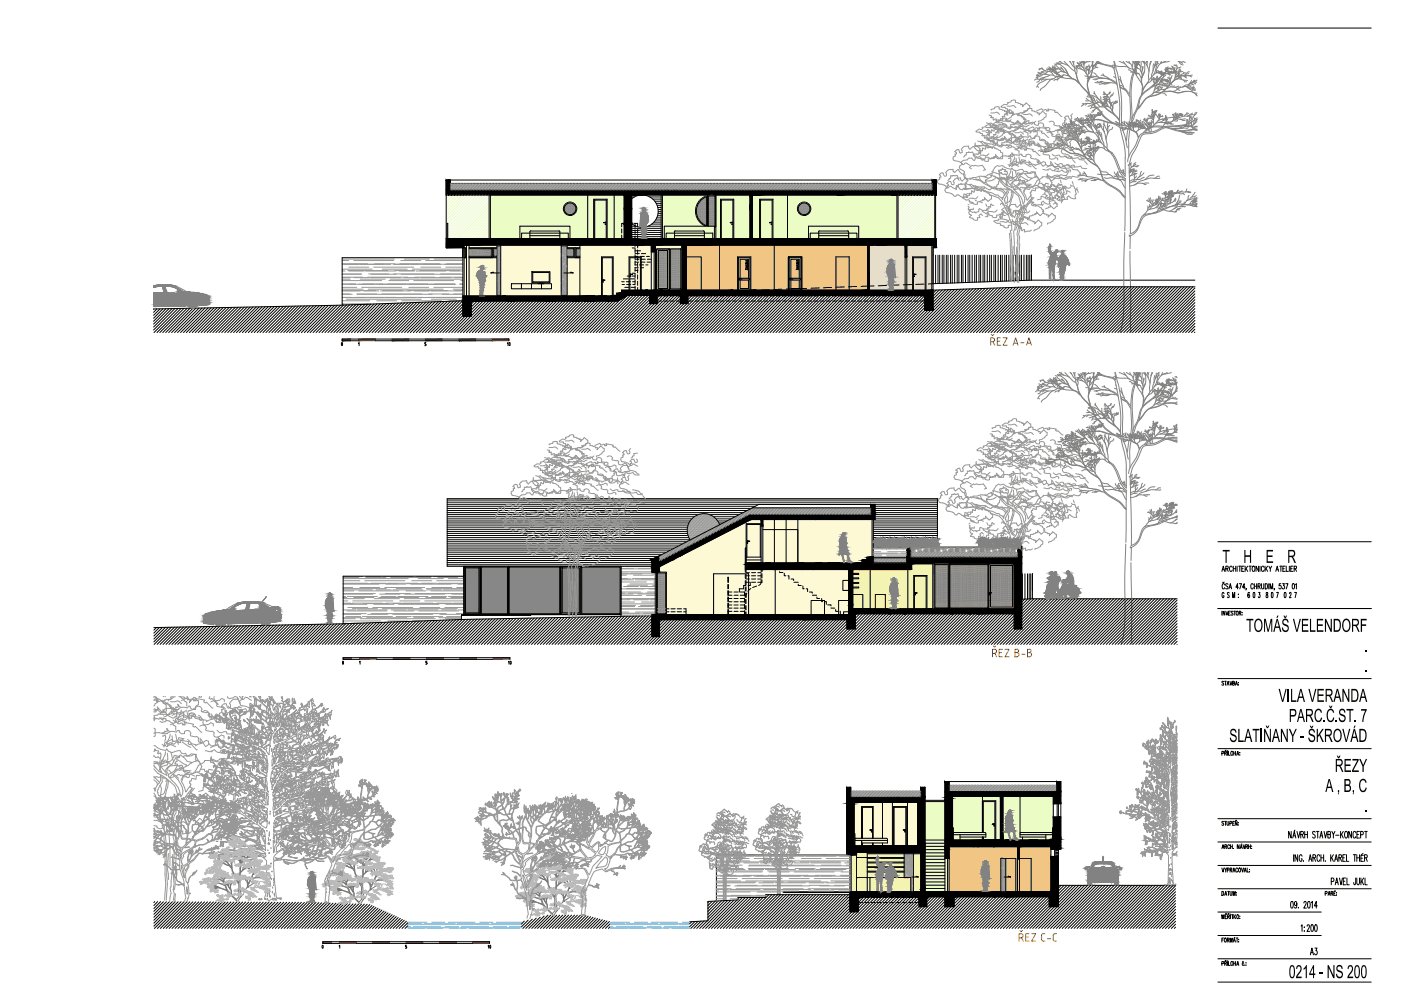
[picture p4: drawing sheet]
<svg xmlns="http://www.w3.org/2000/svg" width="420mm" height="297mm" viewBox="0 0 420 297" stroke-linecap="round" stroke-linejoin="round" font-family="sans-serif">
<!-- layer: AA-srafa ubytovani -->
<g fill="#ecfcc5" stroke="#ecfcc5" stroke-width=".3">
<path d="M198.7 71.5l70.3-7.8v7.8z"/>
<path d="M151.8 71.5l35.4-4v4z"/>
<path d="M198.7 65l70.3-6.6-70.3 7.9z"/>
<path d="M147.1 62.9l40.1 4.1-40.1 4.5z"/>
<path d="M277.4 267.3l6.7-.8v.8z"/>
<path d="M277.4 258l6.7-.7z"/>
<path d="M277.4 240.9l6 16.4-6 .6z"/>
<path d="M285.7 251.8l14.3-1.6v1.6z"/>
<path d="M285.7 240.4l14.3 9.8-14.3 1.6z"/>
<path d="M300.8 251.8l15.1-1.7v1.7z"/>
<path d="M300.8 240.4l15.1 9.7-15.1 1.7z"/>
<path d="M198.7 66.3l70.3-2.6v-5.3zM198.7 66.3l70.3-2.6-70.3 7.8z"/>
<path d="M147.1 71.5l40.1-4v-.5zM147.1 71.5l40.1-4-35.4 4z"/>
<path d="M198.7 65l70.3-6.6h-11.8zM198.7 58.4h58.5l-58.5 6.6z"/>
<path d="M147.1 62.9l40.1 4.1v-8.6zM147.1 58.4h40.1l-40.1 4.5z"/>
<path d="M277.4 258l6.7-.7zM277.4 258l6.7 8.5v-9.2zM277.4 258l6.7 8.5-6.7 .8z"/>
<path d="M277.4 257.9l6.6-.6zM277.4 257.9l6.6-.6z"/>
<path d="M277.4 240.9l6 16.4v-17zM277.4 240.3h6l-6 .6z"/>
<path d="M285.7 240.4l14.3 9.8v-11.5zM285.7 238.7h14.3l-14.3 1.7z"/>
<path d="M300.8 240.4l15.1 9.7v-11.4zM300.8 238.7h15.1l-15.1 1.7z"/>
</g>
<!-- layer: AA-srafa bydleni -->
<g fill="#fcf9d4" stroke="#fcf9d4" stroke-width=".3">
<path d="M195.3 87l9.3-1v1z"/>
<path d="M195.3 75.5h1.3l-1.3 .1z"/>
<path d="M196.6 74.4l8 .1-8 .8z"/>
<path d="M179.5 88.7l5.4-.6v.6z"/>
<path d="M194.3 87l1-.1z"/>
<path d="M184.9 87.9l1.5-.2v.2z"/>
<path d="M139.2 74.2l12.7-.7-12.7 1.4z"/>
<path d="M196.9 184.2l57.6-6.4v6.4z"/>
<path d="M252.1 168.7l6.4-.7v.7z"/>
<path d="M258.5 167.8l1.5-.1v.1z"/>
<path d="M260 167l1.5-.2v.2z"/>
<path d="M196.9 171.5h.8z"/>
<path d="M228.8 155.7h17.5l-17.5 2z"/>
<path d="M219.4 158.7l5-2.5 3.9 1.5z"/>
<path d="M256.2 253.5l19-2.1v2.1z"/>
<path d="M256.2 242.6l19 8.8-19 2.1z"/>
<path d="M195.3 75.6l9.3 10.4v-11.4zM195.3 75.6l9.3 10.4-9.3 1z"/>
<path d="M196.6 75.3l8-.8zM196.6 75.3l8-.7z"/>
<path d="M196.6 74.4l8 .1v-1zM196.6 73.5h8l-8 .9z"/>
<path d="M177 88.7l7.9-.6v-.2zM177 88.7l7.9-.6-5.4 .6z"/>
<path d="M170.6 88.7l15.8-1v-.7zM170.6 88.7l15.8-1-9.4 1z"/>
<path d="M186.4 87l8.9-.1v-.9zM186.4 87l8.9-.1z"/>
<path d="M139.2 88.7l56.1-2.7v-3.5zM139.2 88.7l56.1-2.7-24.7 2.7z"/>
<path d="M139.2 80.6l56.1 1.9v-8.1zM139.2 80.6l56.1 1.9-56.1 6.2z"/>
<path d="M139.2 80.5l34.7-3.8zM139.2 80.5l34.7-3.8z"/>
<path d="M139.2 80.4l33.8-3.8zM139.2 80.4l33.8-3.7z"/>
<path d="M139.2 80.2l32.8-3.5h-1.9zM139.2 80.2l32.8-3.5-32.8 3.7z"/>
<path d="M173.9 75.8l21.4-1.4v-.9zM173.9 75.8l21.4-1.4-21.4 2.3z"/>
<path d="M173.9 74.7l21.4-1.2h-10.1zM173.9 74.7l21.4-1.2-21.4 2.3z"/>
<path d="M172 74.8l1 1.8v-1.9zM172 74.8l1 1.8-1 .1z"/>
<path d="M173 74.7l12.2-1.2zM173 74.7l12.2-1.2z"/>
<path d="M172 74.7l12.2-1.2zM172 74.7l12.2-1.2z"/>
<path d="M139.2 78.2l30.9-1.5v-2zM139.2 78.2l30.9-1.5-30.9 3.5z"/>
<path d="M170.1 74.7l13.2-1.2h-1.9zM170.1 74.7l13.2-1.2-11.3 1.2z"/>
<path d="M139.2 77.8l42.2-4.3h-3.1zM139.2 77.8l42.2-4.3-42.2 4.7z"/>
<path d="M139.2 77.8l9.8-1.1zM139.2 77.8l9.8-1.1z"/>
<path d="M139.2 77.6l9-1zM139.2 77.6l9-.9z"/>
<path d="M139.2 76.9l8-.2zM139.2 76.9l8-.2-8 .9z"/>
<path d="M149 74.7l29.3-1.2h-18zM149 74.7l29.3-1.2-29.3 3.2z"/>
<path d="M147.2 74.8l1 1.8v-1.9zM147.2 74.8l1 1.8-1 .1z"/>
<path d="M148.2 74.7l12.1-1.2zM148.2 74.7l12.1-1.2z"/>
<path d="M147.2 74.7l12.3-1.2zM147.2 74.7l12.3-1.2z"/>
<path d="M139.2 74.9l1.5 1.8v-2zM139.2 74.9l1.5 1.8-1.5 .2z"/>
<path d="M140.7 74.7l17.8-1.2h-6.6zM140.7 74.7l17.8-1.2-11.3 1.2z"/>
<path d="M139.2 74.2l12.7-.7h-6zM139.2 73.5h6.7l-6.7 .7z"/>
<path d="M196.9 177.1l57.6 .7v-7.1zM196.9 177.1l57.6 .7-57.6 6.4z"/>
<path d="M250.7 168.7l7.8-.7v-.2zM250.7 168.7l7.8-.7z"/>
<path d="M245.7 168.7l14.3-1v-.6zM245.7 168.7l14.3-1-9.3 1z"/>
<path d="M244.3 168.7l15.7-1.7zM244.3 168.7l15.7-1.6-14.3 1.6z"/>
<path d="M196.9 173.7l57.6-3h-31zM196.9 173.7l57.6-3-57.6 6.4z"/>
<path d="M196.9 171.7l26.6-1v-2zM196.9 171.7l26.6-1-26.6 3z"/>
<path d="M223.5 168.7l38-1.9v-2.3zM223.5 168.7l38-1.9-17.2 1.9z"/>
<path d="M196.9 171.6l64.6-7.2zM196.9 171.6l64.6-7.1z"/>
<path d="M197.7 171.4l63.8-7.1zM197.7 171.4l63.8-7z"/>
<path d="M197.7 169.9l63.8-5.6v-1.5zM197.7 169.9l63.8-5.6-63.8 7.1z"/>
<path d="M215.3 160.9l46.2 1.9v-7.1zM197.7 169.9l17.6-9 46.2 1.9z"/>
<path d="M219.3 158.8l42.2-3.1h-14.7zM215.3 160.9l4-2.1 42.2-3.1z"/>
<path d="M219.4 158.7l9.4-1zM219.3 158.8l9.5-1.1z"/>
<path d="M228.8 157.7l18-2zM228.8 157.7l18-2z"/>
<path d="M224.4 156.2l3.9 1.5v-2zM224.4 156.2l.8-.5h3.1z"/>
<path d="M256.2 242.6l19 8.8v-10.9zM256.2 240.5h19l-19 2.1z"/>
</g>
<g fill="#e7decb" stroke="#e7decb" stroke-width=".3">
<path d="M260.7 87l18.7-2.1v2.1z"/>
<path d="M271.9 74.3l7.5 1.8-7.5 .9z"/>
<path d="M260.7 74.7l10.7 2.3-10.7 1.2z"/>
<path d="M260.7 78.2l18.7 6.7v-8.8zM260.7 78.2l18.7 6.7-18.7 2.1z"/>
<path d="M260.7 78.2l11.2-1.2zM260.7 78.2l11.2-1.2z"/>
<path d="M271.9 74.3l7.5 1.8v-2.6zM271.9 73.5h7.5l-7.5 .8z"/>
<path d="M260.7 74.7l10.7 2.3v-3.5zM260.7 73.5h10.7l-10.7 1.2z"/>
</g>
<!-- layer: AA-srafa sauna -->
<g fill="#f1c584" stroke="#f1c584" stroke-width=".3">
<path d="M205.8 87l54.4-6.1v6.1z"/>
<path d="M205.8 79.5l54.4 1.4-54.4 6.1z"/>
<path d="M284.1 267.3l31.1-3.5v3.5z"/>
<path d="M284 257.3h.6z"/>
<path d="M305.7 254.8l9.5 1.7-9.5 1z"/>
<path d="M284.6 256.1l20.5-1.2-20.5 2.3z"/>
<path d="M205.8 79.5l54.4 1.4v-7.4zM205.8 73.5h54.4l-54.4 6z"/>
<path d="M284.1 260l31.1 3.8v-7.3zM284.1 260l31.1 3.8-31.1 3.5z"/>
<path d="M284.1 259.9l21.6-2.4zM284.1 259.9l21.6-2.4z"/>
<path d="M284 257.3l21.1 .2v-2.5zM284 257.3l21.1 .2-21 2.4z"/>
<path d="M284.6 257.2l20.5-2.3zM284.6 257.2l20.5-2.2z"/>
<path d="M305.7 254.8l9.5 1.7v-2.7zM305.7 253.8h9.5l-9.5 1z"/>
<path d="M284.6 256.1l20.5-1.2v-1.1zM284.6 253.8h20.5l-20.5 2.3z"/>
</g>
<!-- layer: srafa -->
<g fill="none" stroke="#989898" stroke-width=".3">
<path d="M294.5 39.3h1.1l.6-.3 .9 .7M295.7 39.7l.5 .1 .3 .8M295.8 36.8l.7 .2 .7-.1 .5 .4 1.8 .4h1.6l1.6 .9 1-.5M296.1 38.7l.5 .5-.2 .4 .3 .3v.9M296.6 34.5l.6 .1 .2 .3-.3 .3 .8-.1 .1 1 .4-.4h.3v.7l1.1-.3 .4 .2 .6-.5M296.6 38.3l1.9-.1 .8 .3M296.7 37.1l.9 .9M297.1 33.9h1.2l.6-.3 .9 .7M297.4 33l-.2-.2 1.1-.3 .1-.3 .6-.3 .7 .2-.1 .6 1.7 .5-.1 .2 .5-.1 .2 .2-.2 .5 1.1-1.2 1.1 .8v.9l-.6 .3-.1 .4-1.7 .6v.3M297.6 38l-1.9 .2M297.6 38l1.2 .1M297.7 37.4l1.7 1.1 .9 .2"/>
<path d="M299.4 37.3h1.1l.7-.3 .8 .7M301 39.1l-.1-.4-.5-.1-.1 .5-.7-.5-.3 .2-1.2-.3 .1 .7h-.4l-.4-.4-.1 1-.8-.1 .3 .4-.2 .2-.6 .1v.4l-.5-.1M301 39.1l.8 .1 1.5 1.3v.8l-1 .8-1.1-1.2 .1 .6-.2 .1-.4-.1 .1 .2-1 .4-.8 .1 .1 .6-.6 .2-.7-.3-.1-.3-1.1-.3 .2-.2-.3-.4-.8 .1M301 39.1h-.4l-.3 .4-.2-.9-.8 .1 .3-.4-.1-.3h-.6l-.1-.5-1.1 .1-.1-.3 1-.6 .7 .2 .3-.4-.1-.3 1.1-.2v-.4l.7-.2 .6 .1v.7h.7l1 .4-.1 .3 .4-.2 .3 .2-.2 .6 1.1-1.2 1.1 .7v.9l-.6 .3-.1 .4-.9 .5-.8 .2v.3M301 39.1l-.1 .8 1.2-.4 .4 .2 .6-.4M301.3 37.9l-.8 .5M302 31.8l1.8-.2 .9 .7M302.4 39.4v.3l.7 .2 .9 .5 .1 .4 .6 .3v.9l-1.1 .7-1-1.1 .1 .5-.2 .2-.4-.2v.3l-.9 .4h-.8l.1 .7-.6 .1-.7-.2-.1-.4-1.1-.2 .2-.3-.4-.4-.7 .2-1-.7 .8-.3 .4 .2 .1-.5h.6l.2-.3-.3-.4 .8 .2 .1-1 .4 .4h.4l-.1-.8 1.1 .3 .4-.1 .6 .4M303.1 38.6v-.6l1.1 .3 .4-.2 .6 .4 .1-.4h.5l.1 .4 .8 .1 .9 .5v.5l.7 .3v.9M303.2 35.8l-.9 .7-1.7-.2M304.3 39.8h1.1l.7-.3 .9 .7M304.3 37.9l.9 .2"/>
<path d="M304.5 37.2h1.6l1.5 .8 1-.5M305 34v.3l.8 .1 1.5 1.2v.9l-1 .8-1.1-1.2 .2 .5-.3 .2-.4-.1 .1 .2-1.7 .5v.6l-.6 .2-.7-.2v-.4l-1.1-.3 .1-.2-.3-.4-.7 .2-1.1-.7 .2-.2 1.1 .1 .1-.5 .7-.3-.3-.4 .8 .1 .2-.9 .3 .3h.4l-.1-.7 1.2 .3 .4-.1 .6 .4M305.7 33.9l-.6 .4-.4-.2-1.1 .3 .1-.7h-.4l-.4 .4-.1-1-.8 .1 .3-.4-.8-.3v-.4l-1.2 .1-.1-.3 1-.6 .7 .1 .4-.4-.2-.2 1.1-.2 .1-.4 .7-.2 .6 .1-.1 .6 1.7 .5v.2l.4-.1 .2 .2-.1 .5 1-1.2 1.1 .8v.9l-.6 .3-.1 .4-1.6 .7v.2M306.2 37.3l-.8 .5M307 34.3l1.7-.2 .9 .7M307 39.5l1.5-.7 .2 .5 .9-.2 .4 .2-.1 .2h.7l-.3-.6 .5 .2 1.7 .3-.2 .4 .5 .2 .2-.1 1.5 1.3M307.4 37.4l.6-.4 1.5 .2 .3-.4h.4v.4l.5 .3h.7v-.5l.6-.2 .7 .1 .4 .6-.3 .3 .1 .2 1.5 .2 .5 .3v.9h1.2l.6-.4 .5 .3v.5M308 37.2l-.8-.8 .2 .5-.3 .2-.4-.2 .1 .3-.7 .2M308.2 38.7l1.6-.7 .2 .4 .9-.1 .5 .2-.2 .2h.6l-.2-.6 2.2 .5-.2 .4 .5 .2 .2-.2 1.3 1.3h.2M310.6 36.4l-.6 .4-.4-.2-1.1 .3 .1-.7h-.4l-.4 .4-.1-1-.8 .1 .3-.4-.8-.3v-.4l-1.2 .1-.1-.3 1-.6 .7 .1 .4-.4-.2-.2 1.1-.3 .1-.3 .7-.2 .6 .1-.1 .6 1.8 .5-.1 .2 .4-.1 .2 .2-.1 .5 1-1.2 1.1 .8v.9l-1.5 1.2-.8 .1v.3M310.9 33.2l1.5-.6 .3 .4 .9-.2 .4 .2-.2 .3h.7l-.2-.7 .4 .3 1.7 .2-.1 .5 .4 .2 .2-.2 1.6 1.3M314 39.8l.7-.2 .6 .1 .3 .5-.2 .4 .1 .2 1.5 .1 .5 .4v.8h1.2l.5-.3 .7 .2v.5"/>
<path d="M314.7 36.6l.6-.3 .5 .1 .4 .5-.2 .4 .1 .2 1.5 .2 .5 .3v.9l.5 .2 1.2-.5 .7 .2v.5M321.6 34.1l-.5 .6 .3 .9-.6 .2-.4-1-.7 .1-.5 .4 .4 .3 .1 .4-.5 .1 .1 .6-.5 .2-.2 .6 .7 .6a2.28 2.28 0 0 1 2.1 1l.5 .1 .4-.4h.5l1 .6M323.3 35.5l-.6 .1-.1 .7-.8 .7M323.4 37.2l.3 1-.6 .1-.4-1-.8 .2-.4 .4 .4 .2 .1 .5h-.5l.1 .7-.6 .2-.1 .5 .3 .6 .4 .1a2.19 2.19 0 0 1 2.1 1l.5 .1M323.6 35.5v.1M284.3 54.1l.8-.7v-.7l.7-.1h1.2l.7 1.5M286.6 56.6l.3-.5 .5-.1v-.8l1.9-.1 .6 1.6M288.1 48.7l.5 .6h.5l.3-.5 1.5 .8M288.9 59.1l1.1 .1 .1-.5 .7-.3-.3-.4 .8 .1 .2-.9 .3 .4h.4v-.8l1.1 .3 .4-.1 .6 .4 .1-.4 2.3 1.1 .1 .3 .5 .3v.9l-1 .8-1.1-1.2 .2 .6-.3 .1-.4-.1 .1 .3-1.7 .4 .1 .7-.7 .1-.7-.2v-.4l-1.1-.3 .1-.2-.3-.4-.7 .2-1-.7zM289 47.1l.3-.5 .5-.2v-.7l1.9-.1 .6 1.5M289 56.7l.4 .1a6.2 6.2 0 0 1 3.9 0M289.7 54.8l.6-.6-.1-.3-.7-.4-.6-1.3-.5-.1-1-1.2h-.3l-.8 .8-.5-.4v-.6a1.85 1.85 0 0 0-2.2 1l.2 1-.5 .2-.5-1.1-.6 .1-.5 .5 .4 .2 .1 .5h-.5l.1 .6-.6 .3-.1 .6 .7 .6a2.28 2.28 0 0 1 2.1 1l.5 .1 .4-.5 .4 .1 1.7 .9v-1.2l.5 .1 .5 1 .6 .2 .5-.4"/>
<path d="M289.7 54.8l-.1 1.6-.6 .1M289.7 58.3l.5 1M289.7 54.7l.2 .4 .6 .3 .7-.2 1.5 .6 1.9 .3M290 54l-.3-.5h-.3l-.9 .8-.4-.4-.1-.6a1.91 1.91 0 0 0-2.1 1l.2 .9-.5 .2-.5-1-.7 .1-.5 .5 .5 .2v.4l-.4 .1 .1 .6-.6 .3-.1 .5 .6 .6a2.58 2.58 0 0 1 2.2 1.1l.4 .1 .4-.5h.5l1.6 .9v-1.1l.6 .1M290.2 58l-.5 .4M290.7 53.4l2.7 .6M290.7 55.4l.9 .9M291.3 50.6l-.6-.4 .8-.6 .5 .2 .4-.2 .9 .2 1.3-.2 .9 1.3-.6 .2M291.7 55.7l1.8 1.1 .8 .2M292.3 43.8l.4 .1a7.2 7.2 0 0 1 3.9 0M292.4 55.7l6.3 2.8 .6-.1 .3 .5 .8 .4 .3 .5M292.5 42.8l.1 .9 1.4 .9-.3 .4 .4 .4v.8"/>
<path d="M292.9 56.4l-3.9 .1M293.2 42.2l.6 .3 .8-.2 .5 .4 2.6 .6 .8-.1 1.6 .9 1-.6M293.2 59l-.8 .6-1.8-.2M293.7 53.2l.4 .8M293.8 46l-.2-.7-.5-.2-1-1.2h-.3l-.9 .8-.4-.3-.1-.6a1.78 1.78 0 0 0-2.1 1l.2 .9-.5 .2-.5-1-.7 .1-.5 .5 .5 .2 .1 .4-.5 .1 .1 .6-.6 .2-.1 .6 .3 .5 2 .6M294 42.5l.9 .9M294.4 47.8l.2 .4M294.6 56h.6l1.6 .9 .9-.5M295.1 42.8l1.7 1.1 .8 .2M295.1 52.7l1.3 .7M295.3 56.2l-.1 .3-.7 .2M295.9 42l2.1 .2 .3-.6 .8 .2 .7 .3 1.1-.1 .1-.5 .9 .6h1.3l.2-.8 2.9 .2a1.53 1.53 0 0 1 2.1-.4l.3-.3h.4v.3l.5 .4h.7v-.5l.6-.2 .7 .1 .3 .5-.2 .4 .1 .2 1.5 .1 .5 .4v.9h1.2l.6-.4 .5 .2v.5"/>
<path d="M296.2 43.5l-3.9 .1M296.6 46.1l-.9 .7-.6-.3h-1.2M296.7 58.3l1.5 .5a4.8 4.8 0 0 1 3.1 3.1l2.1 5v2.1l-.4 .1a82.7 82.7 0 0 1 .4 15.3M296.9 52.4l3.2 1.4 1.1-.5 .5 .4 .4-.2M297.1 42.3l.1 .4M297.3 44.1l-1.3 .3M297.4 51.5l2 .6 .4 .5M297.6 52.3l-.4 .7-1.6 1M298.2 52.7l1.2 .9a7.9 7.9 0 0 0 4 3.4l2 1.7 .7 2.1M298.2 41.3l-.6 .4-.4-.2-1.2 .4 .1-.8h-.4l-.3 .4-.2-1-.8 .2 .3-.4-.1-.3h-.6l-.1-.5-1.1 .1-.1-.2 1-.7 .6 .1 .4-.3-.1-.3 1.1-.2v-.4l.7-.2 .6 .1v.7h.7l1 .4-.1 .2 .4-.1 .3 .2-.2 .5 1.1-1.1 1 .7v.9l-.5 .3-.1 .4-.9 .5-.8 .2v.3M298.4 56.2l1 .3 .8-.1 .3 .3h1.5M298.5 53.5l-1.7 .8-1.1-.1"/>
<path d="M298.6 43.3l-.1 .3-.7 .2M299.2 40.7l-.9 .6-.6-.2h-1.1M299.6 53.3l1.8 .4M299.6 51.4l.2 1.2M299.7 54.2l-.2 .9-.5 .3v.4l-1 .4M299.8 52.6l.1 .6 .8 1.4M300.1 52.1h.3M300.3 51.7l.4 .6 .7-.2 .5 .5 .1-.5-.1-.8-.6 .1 .2-.5-.8-.2-.1-.3-.3 .6h-.7a.6 .6 0 0 0 .6 .7M300.3 53l1 .6 .5 .9M300.5 44.1l-.1-.7 1.1 .3 .4-.2 .7 .4 .1-.4 .6 .1v.4l.7 .1 1.6 1.2v.9M300.6 41.3l-.9 .7-.6-.3h-1.2M300.7 46.7l3 .2a1.45 1.45 0 0 1 2-.3l.4-.4h.4v.4l.5 .3h.7v-.5l.6-.2 .6 .1 .4 .5-.3 .4 .2 .2 1.4 .2 .6 .3v.9h1.2l.5-.4 .6 .3v.5l.6 .5 1.6-.3 .1 .5 1.9-.2 .4 .6 1.4 .1 .9 1-.5 1.2-1.9-.2-.2 .3a1.94 1.94 0 0 0-2.4 .4l-1.2-.5-.2 .5-1.5-.1v.2l-.8 .6-1.2-1.7v-.5l-1.2-.1-.5 .3h-.6l-.2-.5h-1l-.4-.6-1.9 .6-.9-.4-.4-.5-.2 .3-1.1-.2-1.4-.9-1 .3-.5-.3-.8 .5-.6 1-.1 .7-1.5 .6-.8 .7-1.6-.3-1.2 .4h-1l-.5 .5-.9-.1-.8-.4v-.8l-.3-.4 .2-.4-.5-.5-.9-.4-.2-.5 .1-.4 .9-.6-.5-.5"/>
<path d="M300.7 46.8l-1.1 .7-1.1-1.2 .2 .6-.2 .2-.4-.2v.3l-.7 .1-.2 .3-.8 .1 .1 .6-.6 .1-.8-.2v-.4l-1.1-.2 .2-.3-.4-.3-.7 .1-1-.6 .1-.3 1.1 .1 .1-.5 .6-.1 .2-.2-.3-.3h.7l.2-.9 .3 .3h.5l-.1-.6 1.1 .3 .4-.2 .6 .4 .1-.4 .5 .1 .2 .3 .7 .1 .9 .6 .1 .4 .6 .3-.1 1.7h-1.4l-.8-.7-.2 .5-1.1 .2-1.6-.5-.1 .6-2.8-.4-.3 .7h-.4l-.5-.6h-.8l-.5 .5-1.2 .2-.7 .6M301.7 57.9l-.9-.9-1-.4a5.8 5.8 0 0 1-4.1-2l-.1-.6-.1 .7-.3 .1-.9-.6-1.7-.5 1.4 .5 1.5 1a13.4 13.4 0 0 0 4.9 2.1l.7 .6 .1 .5M301.7 43.3l.9 .2M301.8 42.6h1.6l.8 .5a1.49 1.49 0 0 0 1.8-.1M301.8 44.2l.5 .2 1-.2M301.8 53l-.2 .9M301.9 52.8l2.6 1.1M302 56.2v1.2l-1.2 1.8h-.3l.2 .4-.1 .2M302 58.6l.2 .8-.2 1.3M302.2 54.5l.7 .9M302.3 56.4l.1 1.3a3.1 3.1 0 0 0-1.1 2.6l.2 .6h.2l1-.4 .9-3.2M302.3 49.3l.5 .4 .4-.1"/>
<path d="M302.4 56.8l.9 .1M302.4 47.4l.6-.1 .2 .4-.2 .9M302.6 52.7l-.4 .7-.3 1.4 .4 .9M302.6 52.6a2.86 2.86 0 0 0-.6 3M302.9 49.1l-.2 .8M303 48.8l2.6 1.1M303 53.5l-.5 .2M303.2 48.9l1.6-.7 .2 .5 .9-.2 .4 .2-.2 .2h.7l-.2-.6 .4 .2 1.8 .3-.2 .4 .4 .2 .2-.2 1.4 1.4h.2M303.2 51l-.6 1.6M303.2 52.9l-.6 .4-.1 .4-.3 .1M303.4 57.1l-.1 .7M303.6 42.7l-.9 .5"/>
<path d="M303.6 51.4l.1 1.3-.4 .6M303.7 48.7l-.5 .7M303.8 53.2l-.3 .8-1.3 .3M303.9 57.4l-.7 3a3.2 3.2 0 0 0 1.2 4.8M304 55.1l.6 .7M304.1 49.6l-.5 .1M304.2 46.6l-.8-.8 .2 .5-.2 .2-.4-.2 .1 .3-.8 .2M304.3 47l-.1 .7-.5 .9M304.3 44.9l1.6-.6 .2 .4 .9-.2 .4 .2-.2 .3h.7l-.2-.6 2.2 .4-.2 .4 .4 .3 .2-.2 1.4 1.3h.2M304.3 48.9l-.6 .4-.1 .5-.3 .1M304.5 54.2l1.6-.1-.8 1.3M304.5 51l.6 2.3"/>
<path d="M304.5 54l-.8 .7-.3 .9 .5 .5M304.7 47.4l.1 1.3-.4 .6M304.8 42.9l.6-.4 1.4 .1 .4-.4h.4v.4l.5 .4h.7v-.5l.6-.3 .6 .2 .4 .5-.2 .4 .1 .2 1.4 .1 .6 .4v.9h1.2l.5-.4 .6 .2v.5M304.8 52.7l-.7 .6h-.8M305 43.9l.5 .4 .4-.2M305 56l1.3 1M305.1 42l.6-.1 .2 .3-.3 1M305.2 56.6l-.8 .3-.2-.1M305.4 42.6l-.9-.8 .2 .6-.2 .1-.4-.1 .1 .2-.8 .2M305.6 47.1l.6 2.2M305.6 43.6l-.2 .9M305.6 43.4l2.6 1.1"/>
<path d="M305.7 52.1l-.9 1.6-1.2 .9-.6 .7 .5 1-1.8-.8-2.4-2.2M305.9 43.5l1.5-.7 .2 .4 .9-.2 .4 .3-.2 .2h.7l-.2-.6 2.2 .4-.2 .5 .5 .2 .2-.2M305.9 48.7l-.7 .6-.4-.1-.3 .1M306.1 52.8l2 1.2-.1 .3M306.3 52.1l-1.1-.3-.2 .6M306.4 43.3l-.5 .7M306.5 52l-.9 .4M306.6 54v.7M306.7 44.1l-.5 .2M306.7 55.1l2.6 .2M306.9 41.1l-.8-.8 .2 .6-.3 .1-.4-.1 .1 .2-.7 .2M306.9 41.6l-.6 1.6"/>
<path d="M307 57.7l1 2.4 1.2-1.6M307 43.5l-.6 .4-.2 .5h-.3M307 54.6l-.6 .3a2.24 2.24 0 0 0-1.8 .8l-.7 .4v.5a7.4 7.4 0 0 1 2.9 4.5 2.16 2.16 0 0 0-.1-2.9l-.5-.9-1.3-1.2M307.2 48.8l2 1.2M307.4 52.2l1 1 1 .2-.7 .6-1.6 .7-.6 .5-.4-.1-2.1 1.7M307.4 42l.1 1.3-.5 .6M307.5 48.1l-1.2-.2-.2 .6M307.5 56.3l-.8 .1-.5-.3-.3 .3M307.6 48l-.9 .5M307.8 55.6l.1 .3M308 41.8l-.6 .4-.4-.2-1.1 .3v-.7h-.4l-.3 .4-.2-1-.8 .2 .3-.4-.1-.3h-.6l-.1-.5-1.1 .1-.1-.3 1-.6 .7 .1 .3-.3-.1-.3 1.1-.2v-.4l.7-.2 .7 .1-.1 .6 1.7 .5-.1 .3 .5-.2 .2 .2-.2 .5 1.1-1.1 1.1 .7v.9l-1.6 1.2-.8 .2v.3M308.2 41.6l.7 2.3"/>
<path d="M308.5 48.2l1 1 1 .2M308.6 43.3l-.8 .6h-.7M308.7 55.7l-1.3 .7-.5 1M308.9 55.5l-1.4 1-.5 1.2M308.9 56.3l-.1 .5-1.1-.1M309.4 56.2l.8 .3M309.5 57l1 .2 .1-.9 1.2-.1 1.8 1.1h.7l.7 1.2-.2 .3 .3 .9-.3 .1-.1 .6 .2 .7-.7 .1-.9-.4-.5-.5-.5 .4 .2 .7h-1.6l-.3 .4-1.3-.4 .7-.7-.6-.3-.2-.5 .4-.7-.6-.3 .3-.6-.3-.2v-.5h.3zM309.6 59.2l-1.1 1.2a7.4 7.4 0 0 0-1.9 3.7l-.3 .5v.4l-.6 .7 .4-.2 .3 .2-.7 1-.3 1 .2 .2-.6 2.3a3.5 3.5 0 0 1 .1 2.7l.2 .2-.2 3.7 .1 3.9-.2 1.3 .3 .9-.2 1.2 .1 .6M310.1 59.2a14.3 14.3 0 0 0-2.9 4.2l-.4 1.6-.6 .7 .4-.2 .4 .2-.7 1-.4 1 .2 .2-.6 2.3a3.2 3.2 0 0 1 .1 2.7l.2 .2-.2 5.5M310.1 42.7l-1.1-.3-.3 .6M310.3 42.6l-.9 .4M310.8 55.6l3 1.2"/>
<path d="M310.9 53l-1.7 .6M311.1 42.8l1 1 1.1 .2M311.4 45.2l.6-.2 .6 .1 .4 .5-.2 .4 .1 .3h1.4l.5 .4v.9h1.3l.5-.4 .6 .2v.5M311.4 47.9l.1 1.1M311.5 53.9l-.5 .2-.7 1.3-.5 .5-2.4-.5 .2-.6-.6-.2 .3-.3-.2-.3-1 .3-.1-.6h-.6l.2-.5 .4-.1-.2-.4 .2-.3 .6-.2-.1-.3 .3-.2 .6 .4 .4-.2a2.12 2.12 0 0 0 2-.3h.5l.1 1.3a1.43 1.43 0 0 1 1.1 2.2l-.2 .5-2.3 .6h-.8M311.7 54.9h.8l.1 .5 .6-.1 .2 .4 1.4 .3 .6-.1-.4-.3 .6-.3 .5 .3v.3h1.1l.2-.3M311.7 48.2l1.1 1.7 .8-.6M312 42l.6-.3 .6 .2 .4 .5-.2 .3 .1 .3 1.5 .1 .5 .4-.2 .3 .2 .6h1.2l.5-.4 .6 .2v.5M312 49.1l-1.7 .6M312.7 50.8a1.93 1.93 0 0 0 2.2-.3l.9 .7h.4l.2-.5 1.1-.2-.3 .6M313.3 59.2l-.9-.5-.2 1-1.1 .2M313.3 56l-1.2 .2"/>
<path d="M313.4 58.1l-.7 .2M313.9 56l.4 .5M314 52.3v1.1h.4l.5 .3 .6 1.1-.4 .7M314 59.6l.1-.4 .5 .1 .1 .3 1.7 .7v.3l.6 .3v.9l-1 .8-1.1-1.2 .1 .6-.2 .1-.4-.1 .1 .3-.9 .3M314.1 52.9l2 .5 .8-.5 .8 .1M314.1 57.6l.1-.8 1.2-.2 1.8 1.2h.8l.6 1.2-.2 .3 .3 .9-.2 .1-.2 .5M314.1 42.5l.1 1M314.2 51h.2M314.3 42.7l1.1 1.7 .9-.6M314.4 56l3 1.3M314.5 55.1l-.9-.2-.2 .6h-.3v.5l.3 .3-.3 .6 .6 .3-.4 .7 .2 .5 .6 .3-.7 .6 1.2 .5 .4-.4 .7-.1M314.5 56.7l.5 1-.1 .5"/>
<path d="M314.7 43.6l-1.7 .6M315.1 56l-1.7 1.1M315.1 48.4v1M315.1 56.1l-1.5 1.1M315.2 58.4h-.3M315.3 48.6l1.1 1.7 .8-.6M315.3 55.4h.8l.1 .5 .7-.1 .1 .3 1.4 .4 .7-.1-.4-.4 .6-.2 .5 .2v.4h1l.2-.4M315.4 57.9l-.3 .5M315.4 58.4l.3 .9M315.6 46.2l.5 .5 1.7-.2 .1 .5 1.8-.2 .4 .6 1.5 .1M315.6 49.5l-1.7 .6M316.3 51.3a1.91 1.91 0 0 0 2.2-.3l.9 .6h.4l.2-.4 1.1-.2-.2 .6"/>
<path d="M316.3 48.8l.6 .5 1.6-.2 .1 .5 1.9-.3 .3 .6 1.5 .2M316.9 59.6l-.9-.4-.2 .3v.6l-1.1 .3M316.9 56.5l-1.2 .2M317 58.6l-.6 .2M317.1 49.6l.7 .6 1.6-.3 .1 .5 1.8-.2 .4 .6 1.4 .1 .9 1-.5 1.1-.9 .1-1-.3-.2 .4a1.95 1.95 0 0 0-2.4 .4l-1.2-.5-.2 .5-1.5-.1v.2l-.8 .6-1.1-1.7v-.5M317.3 57.2l-.8-.5-.2 .3v.6l-1.1 .3M317.4 54.9l.3 .4h.7l.6 1.2-.1 .3 .3 .9-.4 .6M317.5 56.4l.5 .5M317.7 53.3l2 .5 .8-.5 .9 .2M317.8 42.9v1.1M318 53.9l.3 .9M318.2 55.6l-1-.2-.2 .6h-.3v.5l.3 .2-.3 .6 .6 .3-.4 .7 .2 .5 .7 .3-.8 .7 1.3 .4 .3-.4h.7"/>
<path d="M318.2 40.8l.6 .5 1.6-.3 .1 .6 1.9-.3 .3 .6 1.5 .2M318.2 57.1l.4 1-.1 .6M318.3 59.8l-.5-.2-.2 .4M318.7 56.5l-1.6 1.1M318.7 56.5l-1.5 1.1M318.8 58.3l.2 .8-.8 .1-.8-.4-.5-.6-.5 .5 .1 .6h-.8M318.9 58.8l-.4 .1M319 58.3l-.2 .6M319 58.8l.3 .9M319.2 46.7l.6 .5 1.6-.3 .1 .5 1.8-.2 .4 .6 1.5 .1M319.3 56.3l-.3 .1M319.4 55.8l-.2 .6"/>
<path d="M319.4 56.3l.4 1M319.9 49.3l.6 .5 1.7-.3 .1 .5 1.8-.2 .4 .6 1.4 .1M321 57.6l-.9-.4-.2 .9-1.1 .2M321 55.4l.3 .3h.7l.7 1.2-.2 .3 .3 1h-.3l-.1 .5 .2 .8-.7 .1-.9-.3-.5-.6-.5 .5 .2 .6h-.9M321.1 40.1l-.3-.4-.1-.6a1.74 1.74 0 0 0-2.2 1l.3 .9-.6 .2-.4-1-.8 .1-.4 .5 .3 .2 .2 .4-.5 .1 .1 .6-.6 .3-.1 .5 .3 .6h.4a2.19 2.19 0 0 1 2.1 1.1h.5l.4-.4 1.4 .7M321.3 42.1l-.5 .6 .2 .9-.5 .2-.5-1-.7 .1-.5 .4 .4 .3 .1 .4-.4 .1 .1 .6-.6 .2-.1 .6 .6 .6a2.28 2.28 0 0 1 2.2 1l.4 .1M321.4 41h-1.4v.8l-.4 .1-.4 .5M321.6 54.4l.3 .9M321.6 47.8l.9 1M322.2 46.5l.3 .1a2.58 2.58 0 0 1 2.2 1l.5 .1M322.9 56.8l-.3 .1M323 56.2l-.2 .7"/>
<path d="M323.1 56.8l.3 .9M325.2 48.2l.9 1.1M102.6 77.7h15.6M102.6 79.2h12.3M102.6 78.1h2M102.6 79.1h7.7M103.1 79.2h4.5M106.1 78.1h12M108.1 79.2h9M112.4 79.1h6M117.9 79.2h7.5M118.2 79.2h4.5"/>
<path d="M119.9 79.1h12M120.2 78.1h6M121.2 77.7h7.5M123.2 79.2h9M126.9 79.2h11.9M127.7 78.1h11.1M130.2 77.7h8.6M133.4 79.2h4.5M134 79.1h4.8M138.3 79.2h.5M149.2 73.7v.5M149.2 74.6v2.1"/>
<path d="M149.2 77.3v4.1M149.4 73.7v3.5M149.4 77.7v2.5M149.5 73.7v1.5M149.5 75.4v1.5M149.5 77.2v3M149.6 73.7v3M149.6 77.2v2M149.6 80v3.9M149.8 73.7v4.6M149.8 78.8v2.5M149.9 73.7v.9"/>
<path d="M149.9 75.3v4M149.9 79.8v2.1M168.3 73.7v2.3M168.3 77v7.5M168.7 73.7h.1M168.7 74.2v2M168.7 76.9v4M168.8 73.7v3.8M168.8 77.9v8M169 73.7v2.7M169 76.8v2.1M169 79.5v4.1"/>
<path d="M169.3 73.7v5.2M169.3 79.2v9.3M169.5 73.7v1.6M169.5 75.5v1.5M169.5 77.4v3M169.7 73.7v.6M169.7 74.8v2M169.7 77.5v4M169.8 73.7v2.6M169.8 76.8v2.5M170 73.7v3.2M170 77.5v1.9"/>
<path d="M290.3 61.9l.3 .2-.2 .6 .6 .3-.5 .7 .2 .5 .7 .3-.6 .4M290.3 61.4h.3M290.8 60.8l1 .1M290.9 65l-.2 .2 1.1 .2 .1 .4 .7 .3 .6-.2-.1-.6 .8-.1M291.9 62.4l-.1 .5-1.1-.1-.1 .2 1 .7 .7-.2 .4 .4M292.9 60l-.4 .1M293.7 60.4l.9 .4M294.6 63l-.9-.4-.2 .8-1.1 .3M294.6 64.6l-.4-.5-.6 .4 .2 .6M295.7 61.2l.3 .7M296.1 62.6l.3 .9-.2 .1-.2 .5 .2 .8-.7 .1M299 62.9l-.8 .7-1.8-.2"/>
<path d="M300.1 61.4l.1-.5 .5 .1 .1 .4 .8 .1 .9 .5 .1 .4 .5 .4v.8l-1.1 .8-1-1.2 .2 .6h-.7l.1 .2-1.7 .5v.6l-.6 .2-.7-.2v-.4l-1.1-.3 .1-.2-.4-.4-.6 .2-1-.7 .1-.2h1.1l.1-.4 .7-.3-.3-.4 .8 .1 .1-.9 .4 .3h.4M301.5 64.6h-.4l-.4-.4-.1 1-.8-.1 .3 .3-.1 .3h-.6l-.1 .5h-1.1l-.1 .2 1 .6 .7-.1 .3 .4-.1 .2 1.1 .2v.4l.7 .3 .6-.2v-.7h.7M302.1 61.1l-.2 .9 1.1 2.4 .7 .7M302.6 66l-.9 .7-.7-.3h-1.1M302.7 69.9l.5 10.9-.3 3.6M303.1 64.5l.3-.5 .5-.1v-.8l1.9-.1 .2 .9 .5 .7M303.5 65.7l.5 1.6M303.9 73.9l-.2 3.6 .2 2.2M304.9 74.1l-.4 7.2-.3 .4 .3 1.1-.3 1.9M305.3 64.3l-.7 1.8-.2 2.2-.4 1.1 .2 7.2M305.4 78.6l.1 2.1-.2 1.3M305.7 67h1.1l.6-.3 .9 .7"/>
<path d="M306 60.5l.2 1.5-.4 1.2-.7 1.1-.4-.3-.5 1.1M307.4 61.4l-.4 .9-.5 .2-.1 .7-.7 .7v.9l-.5 .6-.1 2.2-.5 1.3M307.8 61.8h-.4l-.3-.4-.2 .9h-.7l.3 .3-.8 .3-.1 .5-1.1-.1-.1 .3 1 .6 .7-.1 .4 .4-.2 .2 1.1 .2v.4l.7 .2 .6-.1v-.6l1.7-.5-.1-.3 .4 .2 .3-.2-.2-.5 1.1 1.2 1.1-.8M307.9 63.5l-.2-.8-.5-.1-1-1.2h-.3l-.8 .8-.5-.4v-.6a1.81 1.81 0 0 0-2.2 1l.2 .9-.5 .2-.5-1-.7 .1-.5 .5 .5 .2v.4l-.4 .1 .1 .6-.6 .3-.1 .5 .3 .6h.4a2.19 2.19 0 0 1 2.1 1.1l.4 .1 .5-.5 1.5 .7M308.5 65.2l.2 .4M308.9 63.2l-.9 .7-1.8-.2M309.3 60.2l-.6 .2M309.3 69l-.6 .4-.3-.2-1.2 .3 .1-.7h-.4l-.4 .4-.1-1-.8 .2 .3-.4-.2-.3h-.6v-.5l-1.1 .1-.2-.3 1-.6 .7 .1 .4-.3-.2-.3 1.1-.2 .1-.4 .7-.2 .6 .1-.1 .7h.8l.9 .4v.2l.4-.1 .2 .2-.1 .5 1-1.2 1.1 .8v.9l-.6 .3-.1 .4-.8 .5-.8 .1v.3M309.8 60.6l-1.3 .3-.5 .4M309.9 61.6l.1-.4 .5 .1 .1 .4 .8 .1 .9 .5 .1 .4 .6 .3v.9M312.6 63.2l.1 .3M312.9 61.2l-.4 .4"/>
<path d="M313 63.9l.9 .4v.2l.4-.1 .2 .1-.2 .6 1.1-1.2 1.1 .8v.9l-1.5 1.2-.8 .1v.3M315.9 61.2l.5-.5 .5 .6M102.6 80.7h9M102.6 82.2h5.7M102.6 83.7h2.4M102.6 85.2h9.6M102.6 86.7h6.3M102.6 88.2h3M102.6 91.2h8.1M102.6 81.2h.9M102.6 83.2h2.4M102.6 87.2h5.4"/>
<path d="M102.6 89.1h36.2M102.6 81.1h.2M102.6 82.1h5.9M102.6 84.1h11.9M102.6 85.1h4.1M102.6 86.1h4.4M102.6 87.1h10.1M102.6 88.1h2.3M102.6 90.2h8.3M102.6 91.1h.5M102.8 83.1h6M103.8 89.7h22.5"/>
<path d="M104.3 81.1h12M104.6 80.1h6M104.6 81.2h4.5M105.2 91.1h6M106.1 83.2h4.5M107 88.1h6M107.1 88.2h22.5M108 83.7h7.5M108.5 86.1h12M108.8 85.1h6M109.1 87.2h4.5M109.6 81.2h9"/>
<path d="M110.3 83.1h12M110.4 86.7h22.5M110.6 82.1h6M111.1 83.2h9M111.3 82.2h7.5M112.1 80.1h12M112.6 85.2h24.1M113 90.2h6M114.1 87.2h9M114.5 88.1h12M114.6 80.7h7.5M114.8 87.1h6"/>
<path d="M116.3 85.1h12M116.6 84.1h6M117 83.7h21.8M118.1 82.1h12M118.4 81.1h6M119.8 81.2h4.4M120.3 82.2h18.5M120.5 90.2h12M121.2 83.2h4.5M122.3 87.1h12M122.6 86.1h6M123.6 80.7h15.2"/>
<path d="M124.1 84.1h12M124.2 87.2h4.5M124.4 83.1h6M124.8 81.2h8.9M125.9 81.1h12M126.2 80.1h6M126.2 83.2h9.1M128.6 88.1h6M129.2 87.2h9.1M129.3 89.7h7.5M130.1 86.1h8.7M130.4 85.1h6"/>
<path d="M131.9 83.1h6.9M132.2 82.1h6M132.6 88.2h6.2M133.7 80.1h5.1M134.6 90.2h4.2M134.9 81.2h3.9M135.9 86.7h2.9M136.1 88.1h2.7M136.4 83.2h2.4M136.4 87.1h2.4M137.9 85.2h.9M137.9 85.1h.9"/>
<path d="M138.2 84.1h.6M138.3 89.7h.5M149.2 81.9v1.9M149.2 84.5v4M149.4 81.2v7.3M149.5 80.4v1.5M149.5 82.3v3M149.5 85.5v1.5M149.5 87.4v1.1M149.6 84.4v2M149.6 87.2v1.3M149.8 82.3v6.2"/>
<path d="M149.9 82.5v4.1M149.9 87v1.5M168.3 85v2.5M168.3 88.5h.1M168.7 81.4v2M168.7 84.1v4M168.8 86.1v2.4M169 84.1v1.9M169 86.7v1.8M169.5 80.5v1.5M169.5 82.4v3M169.5 85.6v1.5"/>
<path d="M169.5 87.4v1.1M169.7 82v2.1M169.7 84.7v3.8M169.8 80.3v7.5M169.8 88.3v.2M170 80.1v4M170 84.7v1.9M170 87.4v1.1M305.6 82.9l-.2 1.2 .2 .6M162 139.6h1.1l.6-.3 .9 .7M163.2 140l.5 .2 .3 .7M163.3 137.1l.6 .3 .8-.2 .5 .4 1.8 .5h1.6l.8 .5a1.49 1.49 0 0 0 1.8-.2"/>
<path d="M163.6 139l.5 .5-.3 .4 .4 .4v.8M164 138.6l1.9-.1 .8 .3M164.1 134.9l.7 .3-.3 .3h.8l.2 .9 .3-.4h.4v.7l1.1-.3 .4 .2 .6-.4M164.2 137.4l.9 .9M164.6 134.1l1.8-.2 .9 .7M164.8 133.3l-.1-.2 1.1-.2v-.4l.7-.2 .7 .1-.1 .6 1.7 .5-.1 .3 .5-.2 .2 .2-.2 .5 1.1-1.2 1.1 .8v.9l-.6 .3-.1 .4-.9 .5-.8 .1v.4M165.2 137.7l1.7 1.1 .9 .2M166.3 138.4l-3.1 .1M166.9 137.6h1.1l.7-.2 .8 .6M168.7 138.2l-.1 .3-.7 .2M169.5 132.2l1.8-.3 .9 .7M169.8 139.7v.4l.8 .1 1.6 1.2v.9l-1.1 .8-1.1-1.2 .2 .5-.2 .2-.5-.2 .1 .3-1.7 .5 .1 .6-.7 .1-.6-.2-.1-.4-1.1-.2 .2-.2-.4-.4-.7 .1-1-.6 .1-.3 1.1 .1 .1-.5 .8-.3-.3-.3h.8l.1-.9 .4 .4h.3v-.7l1.1 .3 .4-.2 .6 .4"/>
<path d="M170.6 139.6l-.6 .4-.5-.1-1.1 .3 .1-.8h-.4l-.4 .4-.1-.9-.8 .1 .3-.4-.1-.2-.6-.1-.1-.5-1.1 .1-.2-.2 1-.7 .8 .1 .3-.3-.1-.2 1-.3 .1-.3 .7-.3 .6 .1v.7l1.7 .4-.1 .3 .4-.1 .3 .1-.2 .6 1.1-1.2 1.1 .8v.8l-.7 .3v.5l-1.7 .6v.3M170.7 136.2l-.9 .6-.6-.2h-1.1M171.2 138.4l.5 .1 .3-.1 .7 .4 .1-.4 .5 .1 .1 .3 .8 .2 1.5 1.2v.9M171.2 138.4l-.7-.2 .1 .8M171.8 138.2l.9 .2M171.9 137.5h1.6l1.6 .9 1-.5M172.5 134.3v.3l.8 .1 .9 .5v.5l.6 .3v.8l-1.1 .8-1-1.2 .1 .6-.2 .1-.4-.1 .1 .2-1 .5h-.7v.7l-.6 .1-.7-.3-.1-.3-1.1-.2 .2-.3-.4-.3-.7 .1-1-.6 .2-.3 1.1 .1 .1-.5 .5-.1 .2-.2-.3-.4 .8 .1 .1-.9 .4 .3h.4l-.1-.6 1.1 .3 .5-.2 .5 .4M173.2 134.2l-.6 .4-.4-.2-1.1 .3 .1-.7h-.5l-.3 .4-.1-1-.8 .1 .3-.3-.8-.3-.1-.5h-1.1l-.1-.2 1-.6 .7 .1 .4-.4-.2-.2 1.1-.2v-.4l.8-.2 .6 .1-.1 .6 .8 .1 .9 .4v.3l.4-.2 .2 .2-.2 .5 1.1-1.2 1.1 .8v.9l-1.5 1.2-.9 .1v.3M173.7 137.7l-.8 .4M174.5 134.6h1.1l.6-.2 .9 .7M174.5 139.8l1.5-.7 .2 .5 .9-.2 .4 .2-.2 .3h.7l-.2-.7 2.2 .5-.2 .4 .5 .3 .2-.2 1.5 1.3M174.9 137.7l.6-.3 1.5 .1 .3-.4h.4v.4l.5 .4h.7v-.5l.6-.3 .6 .2 .4 .5-.2 .3 .1 .3 1.3 .2 .2-.1 .5 .3v.9h1.2l.6-.4 .5 .3v.5"/>
<path d="M175.5 137.5l-.8-.8 .1 .5-.2 .2-.4-.1 .1 .2-.7 .2M175.7 139l1.6-.7 .2 .5 .9-.3 .4 .3-.2 .2h.7l-.2-.6 .4 .2 1.8 .2-.2 .5 .4 .2 .3-.2 1.5 1.4M178.1 136.7l-.6 .4-.4-.2-1.1 .3 .1-.7h-.4l-.4 .4-.1-1-.8 .1 .3-.3-.2-.3h-.6l-.1-.5h-1.1l-.1-.2 1-.6 .7 .1 .4-.4-.2-.2 1.1-.2 .1-.4 .7-.3 .6 .2-.1 .6 .8 .1 .9 .4v.3l.4-.2 .2 .2-.2 .5 1.1-1.2 1.1 .8v.9l-1.5 1.2-.8 .1v.3M178.4 133.5l1.5-.6 .3 .4 .8-.2 .5 .2-.2 .3h.6l-.2-.6 2.2 .4-.2 .4 .5 .3 .2-.2 1.3 1.3h.3M182.1 136.8l.7-.2 .5 .2 .4 .5-.2 .4 .1 .2 1.5 .1 .5 .3-.2 .4 .2 .5h1.2l.5-.4 .6 .3v.5M189.1 134.4l-.5 .6 .3 .9-.6 .2-.4-1-.7 .1-.5 .5 .4 .2 .1 .4-.5 .1 .1 .6-.5 .2-.2 .6 .3 .5 .4 .1a2.33 2.33 0 0 1 2.1 1.1l.5 .1 .4-.5 1.5 .7M190.8 135.8l-.7 .1v.7l-.4 .2-.4 .5M190.9 137.6l.2 .9-.5 .2-.5-1h-.7l-.5 .5 .5 .3v.4h-.4l.1 .7-.6 .2-.1 .6 .3 .5 .4 .1a2.19 2.19 0 0 1 2.1 1.1h.4M191.1 135.8v.1M292.6 139.3l.5 .1a7.3 7.3 0 0 1 3.8 0M292.8 138.3l-.1 .4 .2 .5 1.4 1-.3 .3 .4 .4v.8M293.5 137.7l.6 .3 .8-.2 .5 .4 1.8 .5h1.6l1.6 .9 1-.5"/>
<path d="M294.3 138l.9 .9M294.8 134.8h1.2l.6-.3 .8 .7M295.4 138.3l1.7 1.1 .9 .2M295.8 136.2l.5 .1v-.4l.7-.1 .1-.2-.3-.4 .8 .1 .1-.9 .4 .3h.4v-.7l1.1 .3 .4-.2 .6 .5 .1-.5 .5 .1 .1 .4 .8 .1 .9 .5v.4l.7 .4v.8l-1.1 .8-1.1-1.2 .2 .6-.3 .1-.4-.1 .1 .2-1 .5h-.8l.1 .6-.6 .2-.7-.3-.1-.3-1-.2 .1-.3-.3-.4-.8 .1M296 135.2l.5 .1 .3 .8M296.2 132.3l.6 .2 .7-.1 .5 .4 1.8 .5h1.7l.7 .5a1.55 1.55 0 0 0 1.8-.2M296.2 137.5l2.1 .2 .3-.6 .9 .2 .6 .4 1.1-.2 .1-.5 .9 .7h1.3l.2-.9 2.9 .2 .6-.5 1.5 .1 .3-.3h.4v.3l.5 .4h.7v-.5l.7-.2 .6 .1 .4 .5-.3 .4 .1 .2 1.5 .1 .5 .4-.2 .4 .2 .5h1.2l.5-.4 .6 .2v.5M296.4 134.2l.5 .5-.2 .4 .4 .4v.8M296.5 139.1h-3.8M296.9 133.8l1.8-.1 .9 .3M296.9 130l.8 .3-.3 .4 .8-.1 .1 1 .4-.4h.4l-.1 .7 1.1-.3 .4 .2 .6-.5M297 132.6l.9 .9"/>
<path d="M297.3 137.8l.2 .4M297.5 129.3l1.7-.2 .9 .7M297.6 139.6l-1.3 .3M297.7 128.5l-.2-.2 1.1-.3 .1-.3 .7-.2 .6 .1-.1 .6 1.7 .5v.2l.4-.1 .2 .2-.2 .5 1.1-1.2 1.1 .8v.9l-.6 .3-.1 .4-1.6 .6v.3M297.9 133.5l-1.9 .2M297.9 133.5l1.2 .1M298 132.9l1.7 1.1 .9 .1M298.5 136.8l-.6 .4-.4-.2-1.1 .4v-.8h-.4l-.3 .4-.2-1-.8 .2 .4-.4-.2-.3h-.6l-.1-.5-.5 .2-.6-.1-.2-.2 1.1-.7 .7 .2 .4-.4-.2-.3 1.1-.2v-.4l.7-.2 .6 .1v.7h.8l.9 .4-.1 .3 .4-.2 .3 .2-.2 .5 1.1-1.1 1 .7v.9l-.6 .3v.4l-.9 .5-.8 .2v.3M299 138.8l-.9 .5M299.6 136.2l-.9 .6-1.8-.2M299.7 132.8h1.2l.6-.3 .8 .7M300.8 139.6l-.1-.7 1.1 .3 .5-.2 .6 .4 .1-.4 .6 .1v.3l1.7 .7v.4l.6 .3v.9"/>
<path d="M300.9 136.8l-.9 .6-1.7-.2M301.6 133.4l-.8 .5M302 138.8l.9 .2M302.1 138.1h1.6l1.6 .9 1-.5M302.1 139.7l.5 .2 1-.2M302.4 127.3l1.7-.2 .9 .7M302.7 134.9v.3l.8 .2 1.5 1.2v.8l-1 .8-1.1-1.1 .1 .5-.2 .2-.4-.2 .1 .3-1 .4h-.8l.1 .7-.6 .1-.7-.2-.1-.4-1.1-.2 .2-.3-.3-.3-.8 .1-1-.7 .1-.2 1.1 .1 .1-.5 .8-.3-.3-.4 .8 .2 .1-1 .4 .4h.4l-.1-.8 1.1 .3 .4-.1 .7 .4M303.4 134.8l-.6 .4-.4-.2-1.1 .3v-.7h-.4l-.3 .4-.2-.9-.8 .1 .4-.4-.2-.3h-.6l-.1-.5-1.1 .1-.1-.3 1-.6 .7 .1 .4-.3-.2-.3 1.1-.2v-.4l.8-.2 .6 .1-.1 .6 .8 .1 .9 .5-.1 .2 .4-.2 .3 .2-.2 .6 1.1-1.2 .8 .7h.3v.9l-.6 .3-.1 .4-.9 .5-.7 .2v.3M303.6 131.3l-.9 .7-.7-.2h-1.1M303.9 138.2l-.2 .3-.6 .2M304 133.6l.5 .2 .4-.2 .6 .4 .1-.4h.5l.1 .4 .8 .1 .9 .5 .1 .5 .6 .3v.9M304 133.6l-.6-.2v.7"/>
<path d="M304.6 135.3h1.2l.6-.3 .9 .7M304.7 133.4l.8 .2M304.8 132.7h1.6l1.6 .8 .9-.5M305.1 138.3l.6-.3 1.4 .1 .4-.4h.4v.4l.5 .4h.7v-.5l.6-.3 .6 .2 .4 .5-.2 .4 .1 .2 1.4 .1 .5 .4v.8l.6 .2 1.2-.5 .6 .2v.5M305.3 139.4l.5 .4 .4-.2M305.4 129.5v.3l1.6 .7v.3l.7 .3v.9l-1.1 .8-1.1-1.2 .2 .6-.3 .1-.4-.1 .1 .2-1.7 .5v.6l-.5 .2-.8-.3-.1-.3-1-.3 .2-.2-.4-.4-.7 .2-1.1-.7 .2-.2 1.1 .1 .1-.5 .6-.1 .2-.2-.3-.4 .7 .1 .2-.9 .3 .3h.4v-.7l1.1 .3 .4-.1 .6 .4M305.4 137.5l.6-.2 .2 .4-.3 1M305.6 138.1l-.7-.8 .2 .6-.3 .1-.4-.1 .1 .2-.8 .2M305.9 139.1l-.2 .9M305.9 138.9l2.6 1.1M306 129.4l-.6 .4-.4-.2-1.1 .3 .1-.7h-.4l-.4 .4-.1-1-.8 .1 .3-.4-.8-.3v-.4l-1.1 .1-.2-.3 1-.6 .7 .1 .4-.4-.2-.2 1.1-.2 .1-.4 .7-.2 .6 .1-.1 .6 1.7 .5v.2l.4-.1 .2 .2-.1 .5 1-1.2 1.1 .8v.9l-1.5 1.2-.8 .1v.4M306.2 139l1.5-.7 .3 .4 .8-.2 .5 .3-.2 .2h.7l-.3-.6 2.2 .4-.2 .5 .5 .2 .2-.2"/>
<path d="M306.5 132.8l-.8 .5M306.7 138.8l-.5 .7M307 139.6l-.5 .2M307.2 136.6l-.8-.8 .2 .6-.3 .2-.4-.2 .1 .2-.7 .2M307.3 135l1.5-.7 .3 .5 .8-.2 .5 .2-.2 .2h.7l-.3-.6 .5 .2 1.7 .3-.2 .4 .5 .2 .2-.2 1.3 1.4h.3M307.3 137.1l-.7 1.6M307.3 139l-1.1 .9M307.3 129.8l1.7-.2 .9 .7M307.7 137.5l.1 1.3-.5 .6M307.7 132.9l.6-.4 1.5 .2 .3-.4h.4v.4l.5 .3h.7v-.5l.7-.2 .6 .1 .4 .6-.3 .3 .2 .2 1.4 .2 .5 .3v.9h1.2l.5-.4 .7 .3v.5M308.3 132.7l-.8-.8 .2 .5-.2 .2-.5-.2 .1 .3-.7 .2M308.3 137.3l-.6 .4-.4-.2-1.1 .3v-.7h-.3l-.4 .4-.1-.9h-.8l.3-.3-.2-.3h-.6l-.1-.5-1.1 .1-.1-.3 1-.6 .7 .1 .4-.3-.2-.3 1.1-.2 .1-.4 .7-.2 .6 .1-.1 .6 .8 .1 .9 .4-.1 .3 .5-.2 .2 .2-.2 .6 1.1-1.2 .8 .7h.3v.9l-.6 .3-.1 .4-.9 .5-.7 .2v.3"/>
<path d="M308.5 137.1l.7 2.3M308.6 134.2l1.5-.7 .2 .4 .9-.2 .5 .3-.3 .2h.7l-.2-.7 2.2 .6-.2 .4 .5 .2 .2-.2 1.5 1.3M308.9 138.8l-.8 .6h-.7M310.4 138.2l-1.1-.3-.3 .6M310.6 138.1l-.9 .4M310.9 131.9l-.6 .4-.3-.2-1.2 .3 .1-.7h-.4l-.4 .4-.1-1-.8 .1 .3-.4-.8-.3v-.4h-1.1l-.2-.2 1.1-.6 .6 .1 .4-.4-.2-.2 1.1-.2 .1-.4 .7-.2 .6 .1v.6l1.6 .5v.2l.4-.1 .2 .2-.1 .5 1.1-1.2 1 .8v.9l-.6 .3v.4l-.9 .5-.8 .1v.4M311.2 128.7l1.6-.7 .2 .5 .9-.2 .4 .3-.2 .2h.7l-.2-.7 .4 .3 1.8 .2-.2 .5 .4 .2 .2-.2 1.4 1.3h.2M311.4 138.3l1 1 1.1 .2M312.3 137.5l.6-.3 .6 .2 .4 .5-.3 .3 .2 .3 1.5 .1 .5 .4v.9h1.2l.5-.4 .6 .2v.5M314.4 135.3l.6-.2 .6 .1 .3 .5-.2 .3 .1 .3 1.3 .3 .2-.2 .5 .4v.9h1.3l.5-.4 .6 .2v.5M314.4 138l.1 1M314.6 138.2l1.1 1.7 .9-.6"/>
<path d="M315 132l.6-.2 .6 .1 .4 .5-.3 .4 .1 .2 1.5 .2 .5 .3v.9h1.3l.5-.3 .6 .2v.5M315 139.1l-1.7 .6M318.1 138.4v1.1M318.5 136.3l.6 .5 1.6-.2 .1 .5 1.9-.3 .3 .6 1.5 .2M321.5 135.6l-.4-.4-.1-.6a1.87 1.87 0 0 0-2.2 1l.3 1-.6 .1-.4-1-.8 .1-.4 .5 .4 .2 .1 .4-.5 .1 .1 .6-.6 .3-.1 .5 .4 .6 .3 .1a2.32 2.32 0 0 1 2.1 1l.5 .1 .4-.5 1.5 .7M321.6 137.6l-.5 .6 .3 .9-.6 .2-.5-1-.7 .1-.4 .4 .5 .7-.5 .1 .1 .6-.6 .2-.1 .6 .3 .5 .3 .1a2.28 2.28 0 0 1 2.2 1l.4 .1M321.7 136.6h-1.4v.7l-.4 .1-.4 .6M321.9 129.6l-.4 .6 .2 .9-.5 .2-.5-1-.7 .1-.5 .4 .5 .7-.5 .1 .2 .6-.6 .2-.1 .6 .3 .5 .3 .1a2.42 2.42 0 0 1 2.1 1l.5 .1 .4-.4h.5l1 .6M323.7 131l-.7 .1-.1 .7-.8 .7M323.7 132.7l.3 1-.6 .1-.4-1-.8 .2-.4 .4 .4 .2 .1 .5h-.5l.1 .7-.5 .2-.2 .5 .4 .6 .3 .1a2.32 2.32 0 0 1 2.1 1l.5 .1M323.9 131v.1M149.1 152.7l.5-.4 .7-.2 .5 1 .5-.1-.2-1a1.94 1.94 0 0 1 2.2-.9v.5l.5 .4 .8-.8h.3l1 1.2 .5 .2a2.02 2.02 0 0 0 1.2 1.6l.2 .3a1.11 1.11 0 0 0-.6 1.7l-.1 .5-1.1 .5-.6-.2-.5-.9-.6-.2v1.2l-1.6-.9h-.4l-.5 .4-.4-.1a2.76 2.76 0 0 0-2.5-1.1l-.3-.6 .1-.5 .6-.2-.1-.7h.4v-.4z"/>
<path d="M151.8 154.4l.3-.6 .5-.1v-.7l1.9-.1 .2 .8 .5 .7M154 157l.8-.7 .1-.7 1.9-.2 .6 1.6M156.4 159.4l1.1 .1 .1-.5 .6-.1 .1-.2-.3-.4 .8 .1 .1-.9 .4 .3h.4l-.1-.6 1.2 .3 .4-.2 .6 .4 .1-.4h.5l.1 .4 .8 .1 .9 .6 .1 .4 .5 .3v.9l-1.1 .7-1-1.2 .2 .6-.3 .2-.4-.2 .1 .2-1 .5h-.7v.7l-.6 .1-.7-.2v-.4l-1.1-.2 .1-.3-.4-.3-.6 .1-1-.6zM156.4 147.4l.8-.6 .1-.8 .7-.1h1.2l.6 1.5M156.5 157l.4 .1a7.3 7.3 0 0 1 3.9 0M157.2 155.1l.2 .3 .5 .2 .8-.1 .5 .4 1.8 .5h1.6l1.7 .9 .9-.6M157.5 154.3l-.3-.5h-.3l-.9 .8-.4-.4-.1-.5a1.74 1.74 0 0 0-2.1 .9l.2 1-.5 .1-.5-1-.7 .1-.5 .5 .4 .2 .1 .4-.4 .1 .1 .7-.6 .2-.1 .5 .3 .6 .3 .1a2.19 2.19 0 0 1 2.1 1l.5 .1 .4-.5 .5 .1 1.6 .9v-1.2l.5 .2 .5 .9M157.6 158.3l-.4 .4M158.2 155.7l.9 .9M158.2 153.7l2.6 .6M158.8 150.9l-.6-.4 .8-.7 .5 .3 .4-.3 .9 .3 1.3-.3 .9 1.4-.7 .2M159.2 156l1.8 1.1 .8 .2"/>
<path d="M159.8 144.1l.4 .1a7.2 7.2 0 0 1 3.9 0M159.9 156l6.3 2.8 .6-.1 .3 .5 .7 .3 .4 .7M160 143.1l.1 .9 1.4 .9-.3 .4 .4 .4v.8M160.3 156.7l-3.8 .1M160.7 142.6l.6 .2 .7-.2 .5 .4 1.8 .5h1.7l1.6 .9 .9-.5M160.7 159.3l-.8 .7-.7-.3h-1.1M161.2 153.5l.4 .8M161.3 146.4l-.2-.8-.6-.2-.9-1.1h-.3l-.9 .8-.4-.5-.1-.5a1.82 1.82 0 0 0-2.1 1l.2 .9-.5 .2-.5-1-.7 .1-.5 .5 .4 .2 .1 .4-.4 .1 .1 .6-.6 .2-.1 .6 .3 .5 .3 .1a2.19 2.19 0 0 1 2.1 1.1h.5l.4-.4 1.5 .7M161.5 140.3l-.1-.5-1.1 .1-.2-.3 1-.6 .7 .1 .4-.3-.1-.3 1-.2 .1-.3 .7-.3 .6 .1-.1 .7h.8l1 .5-.1 .2 .4-.1 .3 .1-.2 .6 1-1.2 1.1 .7v.9l-.6 .3v.5l-.9 .5-.8 .1v.3M161.5 140.3l.6 .1 .1 .2-.3 .4 .8-.1 .1 .9 .4-.3h.4l-.1 .6 1.1-.3 .5 .2 .6-.4M161.5 142.9l.9 .8M161.9 148.1l.1 .3"/>
<path d="M162.5 143.2l1.8 1.1 .8 .1M162.6 153l1.3 .7M162.8 156.5l-.8 .5M163 141l.4 .2 .1-.5 .6-.1 .2-.2-.3-.4 .8 .1 .1-.9 .4 .4h.4l-.1-.8 1.1 .3 .4-.1 .6 .4 .2-.4 .6 .1v.3l.7 .2 1.6 1.1v.9l-1.1 .8-1-1.1 .1 .5-.2 .1-.4-.1v.3l-.9 .3-.8 .1 .1 .7-.6 .1-.7-.2-.1-.4-1.1-.3 .2-.2-.4-.4-.7 .2M163.4 142.3l2.1 .3 .3-.6 .8 .1 .6 .4 1.2-.2 .1-.5 .8 .7h1.4l.2-.9 2.9 .2a1.54 1.54 0 0 1 2.1-.3l.3-.4h.4v.4l.5 .3h.7v-.5l.6-.2 .6 .1 .4 .5-.2 .4 .1 .2 1.5 .1 .5 .4v.9l.5 .1 1.2-.5 .6 .2v.5M163.7 143.8l-3.9 .1M164 146.4l-.8 .7-.7-.3h-1.1M164.2 158.6l1.5 .6a4 4 0 0 1 2.6 2.3l2.6 5.7v2.1l-.4 .1a78.6 78.6 0 0 1 .3 15.3M164.4 152.7l2.4 1.1a1.54 1.54 0 0 0 1.9-.2l.5 .4 .4-.2M164.5 142.6l.2 .4M164.8 144.4l-1.4 .2M164.8 151.8l2.1 .6 .4 .5"/>
<path d="M165.1 152.6l-.4 .7-1.6 1M165.7 153.1l1.1 .9 2 2.2 1.4 .7 2.6 2.1 .8 2.1M165.9 156.6l1 .2 .8-.1 .3 .3h1.5M166 153.8l-.7 .5-1 .3-1.1-.1M166.1 143.7l-.8 .4M166.7 141l-.9 .6-1.7-.2M167.1 153.6l1.8 .4M167.1 151.7l.2 1.2M167.2 154.5l-.3 .9-.5 .4v.4l-1 .3M167.3 152.9l.1 .6 .7 1.4M167.5 152.4h.4M167.7 153.3l1.1 .7 .5 .8"/>
<path d="M168 144.4l-.1-.7 1.1 .3 .4-.2 .6 .5 .1-.5 .7 .2v.3l.7 .1 .9 .5 .1 .4 .6 .3v.9M168.1 141.6l-.9 .7-1.8-.2M168.2 147l2.9 .3a1.53 1.53 0 0 1 2.1-.4l.4-.4h.3v.4l.6 .4h.7v-.5l.6-.3 .6 .2 .4 .5-.3 .3 .2 .3 1.4 .1 .5 .3v.9h1.3l.5-.4 .6 .3v.5l.6 .5 1.6-.2 .1 .5 1.9-.3 .3 .7 1.5 .1 .8 1-.5 1.1h-.9l-.9-.2-.2 .3a1.95 1.95 0 0 0-2.4 .4l-1.3-.5-.1 .5-1.5-.1v.2l-.9 .7-1.1-1.8v-.5l-1.2-.1-.5 .4h-.6l-.2-.5h-1l-.4-.7-2 .5-.8-.3-.4-.5-.2 .3-1.1-.2-1.5-.9-1 .3-.5-.3-.7 .5-.6 1-.2 .8-1.4 .6-.8 .6-1.6-.3-1.2 .4h-1l-.5 .5-1-.1-.7-.4v-.8l-.4-.4 .3-.4-1.4-.9-.2-.5 .1-.4 .8-.6-.4-.5 .7-.6 1.2-.2 .5-.5h.8l.5 .6h.4l.2-.7 2.9 .4 .1-.6h.2l1.4 .5 1.1-.1 .1-.5 .9 .6h1.4v-1.7l-.5-.3-.1-.4-.9-.5-.8-.1-.1-.4-.5-.1-.1 .4-.6-.4-.4 .2-1.1-.3v.7h-.4l-.3-.4-.2 1-.8-.2 .4 .4-.2 .3h-.6l-.1 .5-.5-.1h-.6l-.1 .3 1 .6 .7-.1 .4 .3-.2 .3 1.1 .2v.4l.7 .2 .7-.1-.1-.7h.7l1-.4-.1-.2 .4 .1 .3-.2-.2-.5 1.1 1.2 1-.8M168.4 151l.6 .2-.2 .5 .2 .1 .4-.3 .2 .4-.2 1-.6-.5-.6 .2-.4-.6M168.4 151.1l-.3-.4-.3 .6h-.7l-.1 .3 .3 .5 .4-.1M169.2 158.2l-.9-.9-1-.3a5.8 5.8 0 0 1-4.1-2l-.1-.7-.1 .7-.3 .1-.9-.6-1.7-.5 1.4 .5 1.5 1a15 15 0 0 0 4.8 2.1l.8 .6 .1 .5M169.2 143.7l.9 .1M169.3 142.9l.8 .2 .8-.2 1.6 .9 1-.5M169.3 144.5l.5 .2 1-.2M169.3 153.3l-.2 .9M169.3 153.1l2.7 1.1M169.4 156.5l.1 1.2-1.2 1.8h-.3l.2 .4-.1 .3"/>
<path d="M169.5 158.9l.2 .8-.2 1.3M169.5 155.9a2.86 2.86 0 0 1 .6-2.9 3 3 0 0 0-.3 3M169.7 154.8l.7 .9M169.8 156.7l.1 1.3-1.2 2.3 .3 .9 1.2-.4 .9-3.2M169.8 149.6l.5 .4 .4-.1M169.9 157.1l.9 .2M169.9 147.8l.6-.2 .2 .4-.2 .9M170.4 149.4l-.2 .9M170.4 149.1l2.7 1.1M170.4 153.8l-.5 .2M170.6 151.3l-.5 1.6M170.7 149.2l1.6-.7 .2 .5 .9-.2 .4 .2-.2 .3h.7l-.2-.7 2.2 .5-.2 .4 .4 .3 .2-.3 1.4 1.4h.2"/>
<path d="M170.7 153.1l-1.1 1.1M170.9 157.5l-.1 .6M171 143.1l-.1 .2-.7 .2M171.1 151.7l.1 1.3-.4 .6h.8l.7-.6M171.2 149l-.5 .7M171.3 153.5l-.3 .8-1.4 .4M171.4 157.8l-.2 1.5-1.1 3.6M171.4 155.4l.7 .7M171.5 149.9l-.4 .1M171.7 146.9l-.8-.8 .2 .5-.2 .2-.4-.1v.2l-.7 .2M171.7 147.3l-.5 1.6M171.8 145.3l1.6-.7 .2 .4 .9-.2 .4 .3-.2 .2h.7l-.2-.7 .4 .3 1.8 .2-.2 .5 .4 .2 .2-.2 1.4 1.3h.2"/>
<path d="M171.8 149.2l-.6 .4-.1 .5-.3 .1M171.8 140.1l1.8-.2 .9 .6M172 151.3l.6 2.4M172 154.3l-.9 .8-.2 .8 .5 .5M172.2 147.7l.1 1.3-.4 .7M172.3 143.2l.5-.4 1.5 .1 .4-.3h.3v.3l.6 .4h.7v-.5l.6-.2 .6 .1 .4 .5-.3 .4 .2 .2 1.4 .1 .5 .4-.1 .3 .1 .5 .6 .2 1.2-.5 .6 .2v.5M172.4 144.2l.5 .4 .4-.2M172.4 156.3l1.4 1M172.5 142.3l.6-.2 .2 .4-.2 1M172.7 156.9l-1 .2M172.8 142.9l-.8-.8 .2 .6-.2 .2-.4-.2v.2l-.7 .2M173.1 147.4l.6 2.3"/>
<path d="M173.1 144l-.3 .8M173.1 143.7l2.6 1.1M173.2 152.5l-.9 1.6-1.2 .7-.6 .8 .5 1-1.9-.8-2.3-2.1M173.4 143.8l1.5-.7 .2 .4 .9-.2 .4 .3-.2 .2h.7l-.2-.6 2.2 .5-.2 .4 .5 .2 .2-.2M173.4 149l-.7 .6h-.8M173.5 154.3l-.7 1.4M173.6 154.4l-1.6 .1M173.6 153.1l2 1.2-.1 .4M173.7 144.6l-.3 .2M173.8 152.3l-1.1-.2-.3 .7M173.9 143.6l-.6 .7M174 152.3l-.9 .5"/>
<path d="M174.1 154.3v.8M174.2 144.4l-.5 .2M174.2 155.4l2.6 .2M174.4 141.4l-.8-.7 .1 .5-.2 .2-.4-.2 .1 .3-.7 .1M174.4 141.9l-.6 1.6M174.5 158l1 2.3 1.2-1.5M174.5 143.8l-.7 .4-.1 .4M174.5 154.8l-1.3 .5-1.8 1.1v.6a6.8 6.8 0 0 1 2.9 4.4 2.14 2.14 0 0 0-.1-2.9l-1.8-2.1M174.7 149.1l2 1.2M174.8 152.5l1 1 1.1 .2-2.9 1.8-.4-.2-2.1 1.8M174.8 142.3l.2 1.3-.5 .7M174.9 148.4l-1.1-.2-.2 .6"/>
<path d="M175 156.7l-.5-.2-.3 .2-.5-.3-.4 .3M175.1 148.4l-.9 .4M175.3 155.9l.1 .3M175.5 142.1l-.6 .4-.4-.1-1.1 .2v-.7h-.4l-.4 .4-.1-.9-.8 .1 .3-.4-.7-.3-.1-.5-1.1 .1-.1-.2 .9-.7 .8 .1 .3-.3-.1-.2 1-.3 .1-.4 .7-.2 .6 .1v.7l.7 .1 1 .3-.1 .3 .4-.1 .3 .1-.2 .6 1.1-1.2 1.1 .8v.8l-.7 .3v.4l-1.7 .7v.3M175.7 142l.7 2.3M175.9 148.6l1 .9 1.1 .3M176.1 143.6l-.8 .6h-.7M176.1 156l-1.2 .7-.5 1M176.4 155.8l-1.4 1-.5 1.3M176.4 156.6l-.1 .5-1.2-.1M176.9 156.5l.8 .3M177 157.3l.9 .2 .2-.9 1.1-.1 1.9 1.1 .7 .1 .6 1.1-.2 .4 .4 .8-.3 .1-.1 .5 .2 .8-.8 .1-.8-.4-.5-.5-.6 .5 .2 .6h-1.5l-.3 .4-1.3-.4 .7-.7-.6-.3-.2-.5 .4-.7-.6-.3 .2-.5-.3-.3v-.5h.3z"/>
<path d="M177 159.5a12.9 12.9 0 0 0-2.8 4.2l-.4 1.6-.6 .8 .4-.3 .3 .3-.7 .9-.3 1 .2 .3-.6 2.2a3.5 3.5 0 0 1 .1 2.7l.2 .3-.3 3.6 .2 3.9-.2 1.4 .3 .8-.2 1.3 .1 .5M177.6 159.5a13.9 13.9 0 0 0-2.9 4.2l-.4 1.6-.6 .8 .4-.3 .3 .3-.7 .9-.3 1 .2 .3-.6 2.2a3.5 3.5 0 0 1 .1 2.7l.2 .3-.2 5.3M177.6 142.9l-1.2-.2-.2 .7M177.8 142.9l-.9 .5M178.3 155.9l3 1.2M178.4 153.3l-1.7 .7M178.6 143.1l1 1 1 .2M178.9 145.5l.6-.2 .6 .1 .4 .6-.3 .3 .2 .2 1.4 .2 .5 .3v.9h1.3l.5-.4 .6 .3v.5M178.9 154.2l-.4 .2-.7 1.4-.6 .4-2.3-.5 .1-.6-.6-.1 .4-.4-.2-.3-1 .3-.2-.5h-.6l.3-.5 .3-.2v-.7l.7-.1-.2-.4 .4-.2 .6 .4 .4-.2 .8 .1 1.7-.3 .1 1.2h.4l.5 .4 .6 1-.6 1.3h-.7l-1.7 .6h-.7M178.9 148.2l.1 1.1M179.1 155.3h.9l.1 .5 .6-.2 .1 .4 1.5 .4 .6-.2-.4-.3 .6-.3 .5 .3v.3h1l.3-.3M179.1 148.4l1.2 1.8 .8-.6"/>
<path d="M179.5 142.3l.6-.2 .6 .1 .4 .5-.3 .4 .2 .2 1.4 .1 .5 .4v.9h1.3l.5-.4 .6 .2v.5M179.5 149.4l-1.7 .6M180.2 151.1a1.91 1.91 0 0 0 2.2-.3l.9 .7h.4l.2-.5 1.1-.2-.3 .7M180.8 159.5l-.9-.4-.2 .2v.7l-1.1 .2M180.8 156.3l-1.2 .2M180.8 158.4l-.6 .3M181.4 156.3l.4 .5M181.5 152.6v1.1l.9 .4 .6 1-.4 .7M181.5 159.9l.1-.4h.5l.1 .4 .8 .1 .9 .6v.4l.6 .3v.9l-1 .7-1.1-1.2 .1 .6-.2 .2-.4-.2 .1 .2-1 .5M181.5 140.1l.6-.2 .7 .1 .3 .5-.2 .4 .1 .2 1.4 .1 .6 .4v.9h1.2l.5-.4 .6 .3v.5M181.6 153.2l2 .5 .8-.6 .8 .2M181.6 157.9l.1-.9 1.2-.1 1.8 1.2h.7l.7 1.2-.2 .3 .3 .9-.2 .1-.2 .5"/>
<path d="M181.6 142.8l.1 1M181.7 151.3h.2M181.8 143l1.1 1.8 .9-.7M181.9 156.4l3 1.2M182 157l.5 1-.1 .6M182.1 144l-1.6 .6M182.6 156.3l-1.7 1.2M182.6 148.7v1M182.6 156.4l-1.5 1.1M182.7 158.7l-.3 .1M182.8 148.9l1.1 1.8 .8-.7M182.8 155.7h.8l.1 .5 .6-.1 .2 .3 1.4 .4 .6-.1-.4-.4 .7-.2 .5 .2v.4h1l.2-.4"/>
<path d="M182.8 158.2l-.2 .6M182.9 158.7l.3 .9M183 146.5l.6 .6 1.7-.3 .1 .5 1.8-.2 .4 .6 1.4 .1M183.1 149.8l-1.7 .6M183.8 149.1l.6 .5 1.6-.2 .1 .5 1.9-.3 .3 .7 1.5 .1M183.8 151.6a2.14 2.14 0 0 0 2.2-.3l.4 .5 .9 .1 .2-.4 1.1-.3-.3 .7M184.4 160l-.9-.5-.2 .3v.6l-1.1 .3M184.4 156.8l-1.2 .2M184.4 158.9l-.5 .2M184.6 149.9l.6 .5 1.7-.2 .1 .5 1.8-.2 .4 .6 1.4 .1 .9 1-.5 1.1-.9 .1-1-.3-.3 .4a1.91 1.91 0 0 0-2.3 .4l-1.2-.5-.2 .5-1.5-.2v.3l-.8 .6-1.1-1.7v-.5M184.8 157.5l-.9-.5-.1 .9-1.1 .3M184.9 155.3l.3 .3h.6l.7 1.2-.1 .3 .2 .9-.2 .1-.2 .5 .3 .8-.8 .1-.8-.4-.5-.5-.5 .4 .1 .6-1.5 .1-.4 .4-1.2-.4 .7-.7-.7-.3-.2-.5 .5-.7-.6-.3 .2-.6-.2-.2v-.5h.2l.3-.6 .9 .1"/>
<path d="M185 156.7l.5 .5M185.2 153.7l2 .4 .8-.5 .8 .1M185.2 143.2l.1 1.1M185.4 154.2l.4 .9M185.6 155.9l-.9-.2-.3 .6h-.2v.5l.2 .2-.2 .7 .6 .3-.4 .7 .2 .5 .7 .3-.8 .6 1.3 .4 .3-.3 .7-.1M185.6 157.5l.5 .9-.1 .6M185.7 141.1l.6 .5 1-.2h.6l.1 .5 1.9-.3 .3 .7 1.5 .1M186.2 156.8l-1.7 1.1M186.2 156.8l-1.5 1.2M186.4 159.1l-.4 .1M186.5 159.2l.3 .8M186.5 158.6l-.3 .6"/>
<path d="M186.6 147l.6 .5 1.1-.2h.6l.1 .5 1.8-.3 .4 .7 1.5 .1M186.8 156.6l-.3 .1M186.9 156.1l-.2 .6M186.9 156.7l.3 .9M187.4 149.5l.6 .6 1.7-.3 .1 .6 1.8-.3 .4 .6 1.4 .2M188.5 155.7l.3 .3h.6l.7 1.3-.2 .3 .4 .9h-.3l-.1 .6 .2 .7-.8 .1-.8-.4-.5-.5-.5 .5 .1 .6h-.8M188.5 157.9l-.9-.4-.2 .2v.7l-1.1 .3M188.6 140.4l-.4-.4v-.6a1.85 1.85 0 0 0-2.2 1l.2 1-.5 .1-.5-1-.7 .1-.5 .5 .4 .2 .1 .4-.4 .1 .1 .6-.6 .3-.1 .5 .7 .7a2.28 2.28 0 0 1 2.1 1l.4 .1 .5-.5 .4 .1 1 .6M188.7 142.4l-.4 .6 .2 .9-.5 .2-.3-.2-.2-.8-.7 .1-.5 .5 .4 .2 .1 .4-.4 .1v.6l-.5 .2-.1 .6 .3 .5 .3 .1a2.58 2.58 0 0 1 2.2 1.1l.4 .1M188.8 141.4h-1.3v.7l-.9 .6M189.1 154.7l.3 .9M189.1 148.1l.8 1"/>
<path d="M189.7 146.8l.3 .1a2.19 2.19 0 0 1 2.2 1l.4 .1M190.4 157.1l-.3 .1M190.5 156.6l-.2 .6M190.6 157.1l.3 .9M192.7 148.6l.9 .9M208.4 154.8l-1.4 1.4M209.3 154.3l-2.8 2.8M209.9 154.1l-3.6 3.7M210.5 154l-4.3 4.3M210.9 154l-4.8 4.8M211.4 154l-5.3 5.2M211.8 154l-5.6 5.6"/>
<path d="M212.2 154.1l-6 5.9M212.5 154.2l-6.2 6.2M212.9 154.3l-6.5 6.4M213.2 154.4l-6.7 6.6M213.5 154.5l-6.8 6.8M213.7 154.7l-6.8 6.9M214 154.9l-6.8 6.8M214.2 155.1l-6.1 6.2M214.5 155.3l-5.5 5.5M214.7 155.5l-4.8 4.8M214.9 155.7l-4.1 4.1M215.1 156l-3.3 3.4"/>
<path d="M215.3 156.2l-2.7 2.7M215.5 156.5l-1.9 1.9M215.6 156.8l-1.1 1.2M215.8 157.1l-.4 .4M282 147.9l.4-.5 .8-.1 .4 1.1 .6-.2-.3-1a1.91 1.91 0 0 1 2.2-1l.1 .6 .4 .4 .8-.8h.3l1 1.2 .5 .1a2.37 2.37 0 0 0 1.3 1.7l.1 .3a1.13 1.13 0 0 0-.5 1.6l-.2 .6-.6 .1-.4 .4-.7-.2-.5-1-.6-.1v1.2l-1.5-.9-.5-.1-.4 .5-.5-.1a2.95 2.95 0 0 0-2.5-1.1l-.3-.6 .2-.5 .5-.2-.1-.7 .5-.1-.1-.3zM284.6 149.5l.8-.6 .1-.7 1.8-.2 .7 1.6M286.9 152.1l.8-.6v-.8l1.9-.1 .2 .9 .4 .7M288.4 144.2l.5 .6h.4l.5-.5 1.5 .8M289.2 154.6l1.1 .1 .1-.5 .6-.1 .2-.2-.3-.4 .7 .1 .2-.9 .3 .3h.5l-.1-.7 1.1 .3 .4-.1 .6 .4 .1-.4h.5l.2 .4 .7 .1 .9 .5 .1 .5 .6 .2v.9l-1.1 .8-1.1-1.2 .2 .6-.3 .1-.3-.1v.2l-.9 .4-.8 .1 .1 .7-.6 .1-.8-.3v-.3l-1.1-.3 .2-.2-.4-.4-.7 .2-1-.7zM289.3 142.6l.8-.7v-.7l1.9-.1 .2 .9 .5 .6M289.3 152.2l.4 .1a7.2 7.2 0 0 1 3.9 0M290 153.8l.5 1"/>
<path d="M290.1 150.2l.1 .4 .6 .3 .7-.2 .6 .4 1.8 .4 .8 .2 .8-.2 1.6 .9 1-.5M290.3 149.5l-.3-.5h-.3l-.9 .8-.4-.4v-.6a1.74 1.74 0 0 0-2.2 1l.2 .9-.5 .2-.2-.2-.3-.8-.7 .1-.4 .5 .3 .2 .1 .4-.4 .1 .1 .6-.6 .2-.1 .6 .3 .5 .4 .1a2.19 2.19 0 0 1 2.1 1.1l.4 .1 .5-.5 .4 .1 1.6 .8v-1.1l.6 .1M290.5 153.5l-.5 .4M290.6 157.4l.3 .2-.2 .6 .6 .3-.5 .7 .2 .5 .7 .3-.5 .4M290.6 156.9h.3M291 150.9l.9 .9M291 148.9l2.7 .6M291.2 156.2l.9 .2M291.6 146.1l-.6-.4 .9-.6 .4 .2 .5-.2 .8 .2 1.3-.2 1 1.3-.7 .2M292.1 151.2l1.7 1.1 .8 .2M292.2 157.9v.5l-1.2-.1-.1 .2 1 .7 .8-.2 .3 .4M292.7 151.2l4.1 1.9 .9 .2 1.3 .7 .6-.1 .3 .5 .8 .3 .3 .6"/>
<path d="M293.2 151.9l-3.9 .1M293.2 155.5l-.4 .1M293.6 154.5l-.9 .6-.6-.2h-1.2M294 155.9l.9 .3M294 148.7l.4 .8M294.1 141.5l-.2-.7-.5-.2-1-1.2h-.3l-.8 .8-.5-.4v-.5a1.74 1.74 0 0 0-2.2 1l.2 .9-.5 .2-.2-.2-.3-.8-.7 .1-.5 .5 .5 .2v.4h-.4l.1 .7-.6 .2-.1 .6 .3 .5 2 .6M294.7 143.3l.2 .4M294.9 158.5l-.9-.4-.2 .2v.6l-1.1 .3M295.4 148.2l1.3 .7M295.6 151.7l-.8 .5M296 156.7l.3 .7M296.4 158.1l.3 .9-.2 .1-.2 .5 .2 .8-.7 .1"/>
<path d="M296.9 141.6l-.9 .7-.6-.3h-1.1M297.1 153.8l1.4 .5a3.9 3.9 0 0 1 2.7 2.4l2.5 5.7v2.1l-.4 .1a82.7 82.7 0 0 1 .4 15.3M297.2 147.9l3.2 1.4 1.1-.5 .5 .4 .4-.2M297.7 147l2.1 .6 .3 .4M297.9 147.8l-.4 .7-1.6 1M298.5 148.2l1.2 .9 1.9 2.2 1.4 .7 2.6 2.2 .8 2.1M298.7 151.8l1 .2 .8-.1 .3 .3h1.5M298.8 149l-1.7 .8-1.1-.1M299.3 158.4l-.8 .7-1.8-.2M299.9 148.8l1.8 .4M299.9 146.9l.2 1.1M300 149.7l-.2 .9-.5 .3v.4l-1 .4"/>
<path d="M300.1 148l.1 .7 .8 1.4M300.4 147.6h.3M300.4 156.9l.1-.5 .5 .1 .1 .4 .8 .1 .9 .6 .1 .3 .5 .3v.9l-1 .8-1.1-1.2 .2 .5-.3 .2-.4-.1 .1 .2-1.7 .5 .1 .6-.7 .2-.7-.2v-.4l-1.1-.3 .2-.2-.4-.4-.7 .2-1-.7 .1-.2 1.1 .1 .1-.5 .8-.3-.4-.4 .8 .1 .2-.9 .3 .3h.4M300.6 148.5l1 .6 .5 .9M301 142.3l-1.1 .7-1.1-1.2 .2 .6-.2 .2-.4-.2 .1 .2-1.8 .6 .1 .6-.6 .1-.8-.2v-.4l-1.1-.2 .2-.3-.4-.3-.7 .1-1-.6 .1-.3 1.1 .1 .1-.5h.6l.2-.3-.3-.3h.7l.2-.9 .3 .4h.5l-.1-.7 1.1 .3 .4-.2 .6 .4 .2-.4h.4l.2 .4 .7 .2 .9 .5 .1 .4 .6 .3-.1 1.7h-1.3l-.9-.7-.2 .5-1.1 .2-.6-.4-1-.1-.1 .6-2.8-.4-.3 .7h-.3l-.5-.6h-.9l-.5 .5-1.2 .1-.7 .7M301 142.2l3 .2a1.53 1.53 0 0 1 2-.3l.7-.4v.4l.6 .3h.7v-.5l.6-.2 .6 .1 .4 .6-.2 .3 .1 .2 1.2 .3 .2-.2 .5 .4v.9h1.3l.5-.4 .6 .3v.5l.6 .5 1-.3h.7l.1 .5 1.8-.2 .4 .6 1.4 .2 .9 .9-.5 1.1-.9 .1-1-.2-.2 .3a1.95 1.95 0 0 0-2.4 .4l-1.2-.5-.2 .5-1.5-.1v.2l-.8 .6-1.1-1.7v-.5l-1.3-.1-.5 .3h-.6l-.2-.5h-1l-.4-.6-1.9 .5-.9-.3-.4-.5-.2 .3-1.1-.2-1.5-.9-.9 .3-.5-.3-.8 .5-.6 1-.1 .7-1.5 .6-.8 .6-1.6-.2-1.2 .4h-1l-.5 .5-1.7-.5v-.8l-.4-.4 .3-.4-1.4-.9-.1-.9 .9-.6-.5-.5M301.2 146.2l.6 .2-.2 .5 .2 .1 .5-.3 .1 .4-.2 .9-.5-.4-.6 .2-.5-.6M301.2 146.2l-.3-.3v.4l-.3 .2h-.7l-.1 .3 .3 .5 .5-.1M302 153.4l-.9-.9-1-.4a6 6 0 0 1-4.1-2l-.1-.6-.1 .7-.3 .1-.9-.6-1.7-.5 1.4 .5 1.6 1a12.1 12.1 0 0 0 4.8 2.1l.7 .6 .2 .5M302.1 148.5l-.1 .9M302.1 150.1l-.1 .4 .3 .6M302.2 148.3l2.6 1.1"/>
<path d="M302.3 151.7v1.2l-1.2 1.8h-.2l.2 .4-.2 .2M302.3 154.1l.2 .8-.2 1.3M302.4 156.6l-.1 .9 1.1 2.4 .6 .7M302.5 150l.7 .9M302.6 151.9l.1 1.3a2.97 2.97 0 0 0-1.1 2.5l.2 .7h.2l1.1-.4 .9-3.2M302.6 144.8l.5 .4 .4-.1M302.7 152.3l.9 .1M302.7 142.9l.7-.1 .1 .4-.2 .9M302.9 158.1v.6l-.5 .1-.4-1-.8 .1-.4 .5 .4 .2 .1 .4-.5 .1 .1 .7-.6 .2-.1 .5 .3 .6h.4a2.19 2.19 0 0 1 2.1 1.1h.4l.5-.4 1.5 .7M302.9 158.1l-.2-.4a1.74 1.74 0 0 1 2.2-1l.1 .6 .4 .4 .8-.8h.3l1 1.2 .5 .1 .3 .8M302.9 158.1l.8 1.7 1 .9M302.9 148.2a2.94 2.94 0 0 0-.3 3"/>
<path d="M302.9 148.2l-.5 .7-.3 1.2M303.2 144.6l-.1 .8M303.3 144.3l2.6 1.1M303.3 149l-.5 .2M303.5 146.5l-.6 1.5M303.5 144.4l1.6-.7 .2 .5 .9-.2 .4 .2-.2 .2h.7l-.2-.6 .4 .2 1.8 .3-.2 .4 .4 .2 .3-.2 1.5 1.3M303.5 148.4l-1 .9M303.7 152.6l-.1 .7M303.9 146.9l.1 1.3-.4 .6M304 144.2l-.5 .7M304.1 148.7l-.2 .8-1.4 .3M304.2 152.9l-.2 1.6-1.1 3.6"/>
<path d="M304.2 150.6l.7 .6M304.4 145.1l-.5 .1M304.5 142.1l-.7-.8 .2 .5-.3 .2-.4-.2 .1 .3-.8 .2M304.6 142.5l-.6 1.6M304.6 140.4l1.6-.6 .2 .4 .9-.2 .4 .2-.1 .3h.6l-.2-.6 2.2 .4-.2 .4 .4 .3 .3-.2 1.5 1.3M304.6 144.4l-.6 .5-.1 .4-.3 .1M304.8 146.5l.6 2.3M304.8 149.5l-.8 .7-.3 .8 .5 .6M305.1 142.9v1.3l-.4 .7M305.1 148.2l-.7 .6h-.7M305.3 151.5l1.3 1M305.5 152l-.8 .4-.2-.1"/>
<path d="M305.6 159.8l-.7 1.8-.1 2.2-.5 1.1 .2 7.2M305.9 142.6l.6 2.3M306.1 147.6l-1 1.7-1.2 .8-.5 .7 .4 1-1.8-.8-2.4-2.2M306.2 144.2l-.7 .6h-.7M306.3 156l.2 1.6-.4 1.1-.7 1.1-.4-.3-.5 1.1M306.4 149.5l-.8 1.4M306.4 149.5l-1.6 .2M306.4 148.3l2 1.2-.1 .3M306.7 147.5l-1.1-.2-.3 .6M306.8 147.5l-.9 .4M306.9 149.5v.7M307.1 150.6l2.5 .2"/>
<path d="M307.3 153.2l.4 .6 .7 1.8 1.1-1.6M307.3 150.1l-.6 .3a2.24 2.24 0 0 0-1.8 .8l-.7 .4v.5a7.6 7.6 0 0 1 2.7 3.3l.2 1.2a2.27 2.27 0 0 0 0-2.9l-1.9-2.2M307.5 144.3l2 1.2M307.7 147.7l1 1 1.1 .2-.8 .6-2.2 1.2-.4-.1-2 1.7M307.8 156.9l-.5 .9-.4 .2-.2 .7-.7 .7v.8l-.4 .7-.2 2.2-.5 1.4M307.8 143.6l-1.1-.3-.3 .7M307.8 151.8l-.5-.1-.2 .2-.6-.3-.3 .3M307.9 143.5l-.9 .5M308.1 151l.1 .4M308.1 157.3h-.3l-.4-.4-.1 .9h-.8l.3 .3-.8 .3-.1 .5-1.1-.1-.1 .3 1 .6 .7-.1 .4 .4-.2 .2 1.1 .2 .1 .4 .6 .2 .7-.1-.1-.6 1.7-.5-.1-.3 .5 .2 .2-.2-.2-.6 1.1 1.2 1.1-.7M308.8 143.7l1 1 1.1 .2M308.9 151.2l-1.2 .7-.5 1"/>
<path d="M309.2 158.7l-.9 .7-1.8-.2M309.2 151l-1.4 1-.4 1.2M309.2 151.8l-.1 .5-1.1-.1M309.6 155.6l-.7 .3M309.7 151.7l.8 .3M309.8 152.5l1 .2 .1-.9 1.2-.1 1.8 1.1 .8 .1 .6 1.1-.2 .3 .3 .9-.4 .7 .2 .7-.7 .1-.9-.4-.5-.5-.5 .4 .2 .7h-1.6l-.3 .4-1.2-.4 .7-.7-.7-.3-.2-.5 .4-.7-.5-.3 .2-.6-.3-.2v-.5h.3zM309.9 154.7a14.3 14.3 0 0 0-2.9 4.2l-.4 1.6-.6 .7 .4-.2 .3 .2-.6 1-.4 1 .2 .2-.6 2.3a3.1 3.1 0 0 1 .1 2.7l.2 .2-.2 3.7 .1 3.9-.2 1.3 .3 .9-.2 1.2 .2 .6M310.1 156.1l-1.8 .7M310.2 157.1l.1-.4 .5 .1 .1 .3 1.7 .7 .1 .4 .6 .3v.9M310.4 154.7a13.3 13.3 0 0 0-2.9 4.2l-.3 1.6-.7 .7 .4-.2 .4 .2-.7 1-.4 1 .2 .2-.6 2.3a3.3 3.3 0 0 1 .1 2.7l.2 .2-.2 5.5M311.1 151.1l3 1.2M311.2 148.5l-1.7 .6"/>
<path d="M311.7 140.7l.6-.2 .6 .1 .4 .5-.2 .4 .1 .3h1.5l.5 .4-.2 .4 .2 .5 .5 .1 1.2-.5 .6 .2v.6M311.8 149.4l-.5 .2-.7 1.3-.6 .5-2.3-.5 .2-.6-.6-.2 .3-.3-.2-.3-1 .3-.1-.5h-.6l.2-.6 .4-.1v-.7l.6-.2-.2-.4 .4-.1 .6 .4 .4-.3a1.92 1.92 0 0 0 1.9-.2h.7v1.3l.9 .4 .6 1-.6 1.2h-.6l-1.7 .7h-.8M311.8 143.4v1.1M312 150.4h.8l.1 .5 .6-.1 .2 .4 1.4 .3 .6-.1-.3-.4 .6-.2 .5 .2v.4h1l.2-.4M312 143.7l1.1 1.7 .8-.6M312.3 144.6l-1.7 .6M312.9 158.7l.2 .3M313 146.3a2.01 2.01 0 0 0 2.2-.3l.9 .7h.4l.2-.5 1.1-.2-.2 .6M313.3 156.7l-.5 .4M313.3 159.4l.9 .4v.2l.4-.1 .2 .1-.1 .6 1-1.2 1.1 .8v.9l-.6 .3-.1 .4-.8 .5-.8 .1v.3M313.6 154.7l-.9-.5-.2 .3v.7l-1.1 .2M313.6 151.5l-1.2 .2"/>
<path d="M313.7 153.6l-.6 .2M313.8 152.6l1.6-1.1-1.5 1.2M314.2 151.5l.5 .5M314.3 147.8v1.1a1.41 1.41 0 0 1 1.2 2.1M314.3 155.1l.1-.4h.5l.1 .4 .8 .1 .9 .5v.5l.7 .2v.9l-1.1 .8-1.1-1.2 .2 .6-.3 .1-.4-.1 .1 .2-.9 .4M314.4 148.4l2 .5 .8-.5 .9 .1M314.4 153.1l.1-.8 1.2-.2 1.8 1.2h.7l.7 1.2M314.5 146.5h.2M314.7 151.5l3.1 1.3M314.8 150.7l-.9-.3-.2 .6h-.3v.5l.3 .3-.3 .6 .6 .3-.4 .7 .2 .5 .7 .3-.8 .6 1.3 .5 .3-.4 .7-.1M314.9 152.2l.4 1-.1 .5M315.4 143.9v1"/>
<path d="M315.6 153.9l-.4 .1M315.6 144.1l1.1 1.7 .9-.6M315.6 150.9h.8l.2 .5 .6-.1 .1 .3 1.5 .4 .6-.1-.4-.4 .6-.2 .5 .2v.4h1l.2-.4M315.7 153.4l-.3 .6M315.7 153.9l.3 .9M315.8 141.7l.7 .5 1.6-.2 .1 .5 1.8-.2 .4 .6 1.5 .1M315.9 145l-1.6 .6M316.2 156.7l.6-.5 .4 .6M316.6 144.3l.6 .5 1.7-.2 .1 .5 1.8-.2 .4 .5 1.4 .2M316.7 146.8a1.85 1.85 0 0 0 2.1-.3l.9 .6h.4l.2-.4 1.1-.2-.2 .6M317.2 155.1l-.9-.4-.2 .9-1.1 .3M317.2 152l-1.2 .2"/>
<path d="M317.3 154.1l-.6 .2M317.4 153.1l1.6-1.1-1.5 1.1M317.5 145.1l.6 .5 1.6-.2 .1 .5 1.8-.2 .4 .6 1.5 .1 .8 1-.5 1.1-.9 .1-1-.3-.2 .4a2.01 2.01 0 0 0-2.4 .4l-1.2-.5-.1 .5-1.5-.1v.2l-.9 .6-1.1-1.7v-.5M317.7 152.6l-.9-.4-.2 .3v.6l-1.1 .3M317.7 150.4l.3 .4h.7l.6 1.2-.1 .3 .3 .9-.3 .1-.1 .5 .2 .8h-.8l-.8-.3-.5-.6-.5 .5 .1 .6h-.8M317.8 151.9l.5 .5M318 148.8l2.1 .5 .7-.5 .8 .1M318.3 149.4l.3 .9M318.5 152.6l.4 1-.1 .6M318.6 155.3l-.5-.2-.2 .4M318.9 154.5l-.2 .3 .3 .9-.2 .1-.2 .5M319.2 154.3l-.3 .1"/>
<path d="M319.3 154.3l.3 .9M319.3 153.8l-.2 .6M319.5 142.2l.6 .5 1.6-.3 .2 .5 1.8-.2 .3 .6 1.5 .2M319.6 151.8l-.3 .1M319.7 151.3l-.2 .6M319.8 151.8l.3 .9M320.3 144.8l.5 .4 1.7-.2 .1 .5 1.8-.2 .4 .6 1.5 .1M321.3 153.1l-.9-.4-.2 .2v.7l-1.1 .2M321.3 150.9l.3 .3h.7l.7 1.2-.2 .3 .3 1h-.2l-.2 .5 .2 .9h-.7l-.9-.4-.5-.5-.5 .5 .2 .6h-1.6l-.3 .4-1.2-.4 .7-.7-.7-.3-.2-.5 .4-.7-.5-.2 .2-.7-.3-.2v-.5h.3l.2-.6 1 .2M321.9 149.9l.3 .9M321.9 143.3l.9 1M322.5 142l.4 .1a2.19 2.19 0 0 1 2.1 1l.5 .1"/>
<path d="M323.3 152.3l-.4 .1M323.4 152.3l.3 .9M323.4 151.8l-.3 .6M325.6 143.7l.8 1M102.9 173.4h19.5M102.9 174.9h16.2M102.9 176.4h13M102.9 177.9h9.7M102.9 179.4h6.4M102.9 172.8h5.8M102.9 174.8h7.3M102.9 176.8h8.8"/>
<path d="M102.9 178.8h.8M102.9 173.1h4.7M102.9 174.1h5M102.9 175.1h10.7M102.9 176.1h2.9M102.9 177.1h3.2M102.9 178.1h8.9M102.9 179.1h1.1M104.2 178.8h9M106.1 179.1h6M107.6 177.1h12M107.9 176.1h6"/>
<path d="M109.4 174.1h12M109.7 173.1h6M109.8 172.8h4.5M111.3 174.8h4.5M112.2 179.4h7.6M112.8 176.8h4.5M113.6 179.1h12M113.9 178.1h6M114.3 178.8h4.5M114.8 172.8h9M115.4 176.1h12M115.5 177.9h7.6"/>
<path d="M115.7 175.1h6M116.3 174.8h9M117.2 173.1h12M117.8 176.8h9M118.8 176.4h7.6M119.3 178.8h9M121.2 179.4h17.9M121.4 178.1h12M121.7 177.1h6M122.1 174.9h7.6M123.2 175.1h12M123.5 174.1h6"/>
<path d="M124.5 177.9h14.6M124.9 172.8h4.5M125.4 173.4h7.6M126.4 174.8h4.5M127.7 179.1h6M127.8 176.4h11.3M127.9 176.8h4.5M129.2 177.1h9.9M129.4 178.8h4.5M129.5 176.1h6M129.9 172.8h9M131 174.1h8.1"/>
<path d="M131.1 174.9h8M131.3 173.1h6M131.4 174.8h7.7M132.9 176.8h6.2M134.4 178.8h4.7M134.5 173.4h4.6M135.2 179.1h3.9M135.5 178.1h3.6M137 176.1h2.1M137.3 175.1h1.8M138.8 173.1h.3M157.8 162.2l.3 .2-.2 .7 .5 .3-.4 .6 .2 .5 .7 .3-.6 .4"/>
<path d="M157.8 161.7h.3M158.3 161.1l1 .2M158.4 165.3l-.2 .3 1.1 .2 .1 .3 .7 .3 .6-.2-.1-.6h.8M159.4 162.7l-.1 .5-1.1-.1-.1 .3 1 .6 .7-.1 .4 .3M160.4 160.3l-.4 .2M161.2 160.7l.9 .4M162.1 164.9l-.5-.5-.5 .5 .1 .6M162.1 163.3l-.9-.4-.2 .2v.7l-1.1 .2M163.2 161.5l.2 .7M163.6 162.9l.3 1h-.2l-.2 .6 .2 .7-.8 .1M166.5 163.3l-.8 .6-.7-.2h-1.1M167.6 161.7l.1-.4 .6 .1v.3l1.7 .6v.5l.6 .3v.8l-1.1 .8-1-1.2 .2 .6-.3 .1-.4-.1 .1 .3-1.8 .4 .1 .7-.6 .1-.7-.3-.1-.3-1-.3 .1-.2-.4-.3-.7 .1-1-.7 .2-.2 1.1 .1v-.5l.7-.1 .1-.2-.3-.4 .8 .1 .1-.9 .4 .4h.4"/>
<path d="M169 164.9h-.4l-.4-.4-.1 1-.8-.1 .3 .4-.8 .3v.4l-1.1-.1-.2 .3 1 .6 .8-.1 .3 .4-.1 .2 1 .2 .1 .4 .7 .2 .6-.1-.1-.6 .8-.1M169.6 161.4l-.2 .9 1.1 2.4 .7 .7M170.1 166.3l-.9 .7-1.8-.2M170.1 162.9l.8 1.7M170.1 162.9v.6l-.5 .1-.5-1-.7 .1-.5 .5 .4 .2 .1 .5h-.4l.1 .6-.6 .3-.1 .5 .6 .7a2.33 2.33 0 0 1 2.2 1l.4 .1 .4-.5 1.5 .7M170.1 162.9l-.2-.4a1.82 1.82 0 0 1 2.1-1l.1 .6 .4 .4 .9-.8h.3l1 1.2 .5 .1 .2 .8M170.2 170.3l.5 10.8-.3 3.6M170.9 164.7v-.4l.5-.1v-.7l1.9-.1 .6 1.5M170.9 164.6l.9 .9M170.9 164.7l-.4 .2M171 166.1l.5 1.5M171.3 174.2l-.2 3.6 .3 2.2"/>
<path d="M172.4 174.4l-.4 7.2-.3 .4 .3 1.1-.3 1.9M172.8 164.7l-.7 1.7-.2 2.2-.4 1.1 .2 7.2M172.8 178.8l.2 2.2-.2 1.4M173.1 167.3h1.2l.6-.3 .9 .7M173.5 160.8l.2 1.6-1.1 2.2-.5-.3-.4 1.2M174.9 161.7l-.4 .9-.5 .2-.2 .7-.7 .7v.8l-.4 .7-.2 2.3-.4 1.3M175.3 162.1h-.4l-.4-.4-.1 1-.7-.1 .2 .3-.1 .3-.6 .1-.1 .4-1.1-.1-.2 .3 1 .6 .8-.1 .3 .3-.1 .3 1 .3 .1 .3 .7 .2 .6-.1v-.6l.8-.1 .9-.4-.1-.2 .4 .1 .3-.2-.2-.5 1.1 1.2 1.1-.8M176 165.6l.1 .3M176.4 163.5l-.9 .7-.7-.3h-1.1M176.8 160.5l-.7 .2M176.8 169.3l-.6 .4-.4-.2-1.1 .3 .1-.7h-.4l-.4 .4-.1-.9h-.8l.3-.3-.2-.3h-.6v-.5l-1.1 .1-.2-.3 1-.6 .7 .1 .4-.3-.2-.3 1.1-.2 .1-.4 .7-.2 .6 .1-.1 .6 .8 .1 .9 .5-.1 .2 .5-.2 .2 .2-.1 .6 1-1.2 1.1 .7v.9l-.6 .3-.1 .4-.8 .5-.8 .2v.3M177.2 160.9l-1.7 .7"/>
<path d="M177.4 161.9l.1-.4 .5 .1 .1 .4 .8 .1 .9 .5v.4l.7 .3v.9M180.1 163.5l.1 .4M180.4 161.5l-.4 .4M180.5 164.2l.9 .4v.2l.3-.1 .3 .2-.2 .5 1.1-1.2 1.1 .8v.9l-.6 .3-.1 .4-1.6 .6v.3M183.4 161.5l.5-.4 .5 .5M185.8 160.1l-.6-.2-.1 .4M186.2 173.4h2M186.2 176.4h.2M186.2 179.4h10.3M186.2 178h3.6M186.2 170.5h9.3M186.2 172h6.3"/>
<path d="M186.2 173.5h3M186.2 176.5h6.9M186.2 179.5h.3M186.2 169.8h.8M186.2 171.8h2.3M186.2 173.8h3.8M186.2 177.8h1.2M186.2 179.8h2.6M186.2 170.4h3.8M186.2 171.4h9.3M186.2 172.4h1.7M186.2 174.4h7.7"/>
<path d="M186.2 177.4h5.9M186.4 178.5h6M187 175.8h4.5M187.5 169.8h8M187.9 176.4h8.6M188 179.5h8.5M188.2 175.4h6M188.5 177.8h4.5M188.9 175h7.5M189 171.8h7.5M189.7 173.4h6.8M190 179.8h4.5"/>
<path d="M190 172.4h6M190.5 173.8h6M191.3 178h5.2M191.5 170.4h4M192 175.8h4.5M192.2 173.5h4.3M193.5 177.8h3M193.9 178.5h2.6M194.2 177.4h2.3M194.6 176.5h1.9M195 179.8h1.5M195.5 172h1"/>
<path d="M195.7 175.4h.8M196 174.4h.5M261.9 164.5h10M261.9 166h10M261.9 165.8h7.2M261.9 164.4h10M261.9 165.4h2.2M261.9 166.4h2.5M265.9 166.4h6M266.2 165.4h5.7M270.2 165.8h1.7M280.1 169v13.5"/>
<path d="M280.9 172v8.5M281.6 172v8.5M282.2 172v8.5M282.9 172v8.5M283.4 172v8.4M284.1 172v8.4M284.6 172v8.4M285.4 172v8.4M285.9 172v8.3M286.6 172v8.3M287.4 172v8.3M287.9 172v8.3"/>
<path d="M288.6 172v8.2M289.1 172v8.2M289.9 172v8.2M290.6 172v8.2M291.1 172v8.2M291.2 160.5l-.2 .2 1.1 .2 .1 .4 .7 .3 .6-.2v-.6l.7-.1M291.9 172v8.1M292.7 172v8.1M293.1 172v8.1M293.9 172v8M294.4 172v8M294.9 160.1l-.4-.5-.6 .4 .2 .6"/>
<path d="M295.1 172v8M295.6 172v8M296.4 172v7.9M297.1 172v7.9M297.6 172v7.9M298.4 172v7.9M298.9 172v7.9M299.6 172v7.9M300.4 172v7.8M300.9 172v7.8M301.6 172v7.8M301.8 160.1h-.3l-.4-.4-.2 .9h-.8l.3 .3-.7 .3-.1 .5-.5-.1-.6 .1-.1 .2 1 .6 .7-.1 .3 .4-.1 .2 1.1 .2 .1 .4 .6 .2 .7-.1-.1-.6 .7-.1"/>
<path d="M302.1 172v7.7M302.9 161.5l-.9 .7-1.8-.2M302.9 172v7.7M303 165.4l.5 10.9-.3 3.6M303.4 160l.8-.6v-.7l1.9-.2 .6 1.6M303.4 172v7.7M303.9 161.2l.4 1.6M304.1 172v7.7M304.2 169.4l-.2 3.6 .2 2.2M305.2 169.6l-.4 7.1-.2 .5 .2 1.1-.3 1.9M305.6 174.1l.2 2.1-.2 1.3M305.7 179.6l.2 .6"/>
<path d="M305.7 179.6l-25.6 .9M305.9 178.4l-.2 1.2M306 162.5h1.1l.7-.3 .8 .7M308.8 160.7l.1 .4M309.7 164.5l-.7 .4-.3-.2-1.1 .3v-.7h-.4l-.4 .4-.1-1-.8 .2 .3-.4-.1-.3h-.7v-.5l-1.2 .1-.1-.3 1-.6 .8 .1 .3-.3-.1-.3 1-.2 .1-.4 .7-.2 .6 .1-.1 .7h.8l1 .4-.1 .2 .4-.1 .2 .2-.1 .5 1.1-1.2 1 .8v.9l-1.5 1.2-.8 .2v.2M102.9 180.9h3.1M102.9 183.9h7M102.9 185.4h3.7M102.9 186.9h.4M102.9 180.8h2.3M102.9 182.8h3.8M102.9 186.8h1.2"/>
<path d="M102.9 180.1h1.4M102.9 181.1h7.1M102.9 184.1h5.3M102.9 185.2h5.6M102.9 186.1h11.3M103.7 184.8h4.5M104 183.1h12M104.3 182.1h6M105.2 186.8h2.7M105.7 182.4h7.5M105.7 180.8h9M105.8 180.1h12"/>
<path d="M107.2 182.8h9M108 185.4h22.6M108.7 184.8h9M109 180.9h7.5M110 185.2h12M110.3 184.1h6M111.3 183.9h22.6M111.8 182.1h12M112.1 181.1h6M114.6 182.4h22.6M115.8 180.8h4.5M116.3 186.1h6"/>
<path d="M117.3 182.8h4.5M117.8 184.1h12M117.9 180.9h21.2M118.1 183.1h6M118.8 184.8h4.5M119.6 181.1h12M119.9 180.1h6M120.8 180.8h9M122.3 182.8h9M123.8 184.8h9M123.8 186.1h2.3M124.1 185.2h6"/>
<path d="M125.6 183.1h12M125.9 182.1h6M127.4 180.1h11.7M130.9 180.8h4.5M131.6 185.2h6.8M131.9 184.1h6M132.4 182.8h4.5M133.4 182.1h5.7M133.6 185.4h4.8M133.7 181.1h5.4M133.9 184.8h4.5M135.9 180.8h3.2"/>
<path d="M136.9 183.9h2.2M137.4 182.8h1.7M173.1 183.2l-.3 1.3 .3 .5M186.2 183.8h5.7M186.2 181h10.3M186.2 182.5h10.3M186.2 184h10.3M186.2 181.8h4.1M186.2 180.5h4.1M186.2 181.5h4.4M186.2 182.5h10.1M186.2 183.5h2.3"/>
<path d="M186.2 184.5h2.6M190.3 184.5h5.2M190.6 183.5h5.9M191.5 181.8h4.5M192.1 181.5h4.4M192.4 180.5h4.1M193 183.8h3.5M196.5 181.8h.1M197.1 182.5h2.5M197.1 183.4h2.5M46.1 213.4l.7-.1 .1-.6 1.1 .8h1.7l.2-1.2 3.7 .4v-.2l.7-.5 1.8 .2 .5-.5h.5v.5l.6 .5h.9v-.7l.8-.3 .8 .2 .4 .6-.3 .5 .2 .3 1.5 .3 .3-.1 .6 .5-.2 .4 .2 .7 .6 .2 1-.2 .6-.4 .8 .3v.6M46.1 209l.1-.1 .7 .1v.5l1 .1 1.1 .7 .1 .5 .7 .4v1.2l-1.3 1.1-1.3-1.6 .2 .7-.3 .2-.5-.2 .1 .4-.6 .1"/>
<path d="M46.1 209.8l.4 .1 .5-.2 .8 .6M46.1 218.3l.4 .2 .1 1.8-.2 .5h-.3M46.3 216.1l-.1-.9 1.4 .3 .5-.2 .8 .6 .1-.6 .6 .1 .2 .5 1 .2 1.1 .7v.5l.8 .4v1.2M46.4 208.8l.5 .5 .3 .1v1.2l-.7 .3-.1 .6-.3 .1M46.4 212.4l-.3 .3M46.5 219.7l-.4 .1M46.6 219.6l3.6 .3 .8-.7 1.8 .2 .5-.5h.5v.5l.6 .5h.9v-.7l.8-.3 .8 .2 .4 .7-.3 .5 .2 .3 1.5 .3 .3-.2 .6 .5-.2 .5 .2 .7 .6 .2 1-.2 .6-.5 .8 .3v.7l.7 .6 2.1-.2 .1 .6h1.3l1-.3 .5 .8 1.8 .2 1 1.5-.6 1.3-1.1 .1-1.2-.4-.3 .5-.6-.3-1.4 .2-1 .7-1.5-.7-.2 .7-.5-.2h-1.4v.3l-1.1 .8-1.4-2.3v-.7l-1.5-.1-.6 .4h-.7l-.3-.7-.5 .3-.8-.3-.4-.8-2.5 .7-1-.5-.5-.7-.3 .5-1.4-.3-1.1-.5-.7-.6h-.4M47 215.4l-.9 .4M47.8 215.1l1.1 .2M47.9 214.1h.8l.3 .2 .2-.2h.8l1.9 1.2 .6-.5 .7-.2M48 216.2l.6 .3 1.2-.3M48.6 209.9v.4l1 .2 1.1 .6 .1 .6 .8 .4v1.2h-.4l-1 1-1.3-1.6 .2 .7-.3 .3-.5-.2v.3l-.8 .2-.3 .4h-1l.1 .9h-.2"/>
<path d="M48.9 208.8h.3M49.5 209.7l-.7 .6-.5-.3-1.4 .4 .1-.9h-.5l-.4 .4M49.6 208.8v.1M50.1 214.3l-.1 .3-.9 .4M51 219.4l-1-1.1 .2 .8-.3 .2-.5-.2 .1 .3-.9 .3M51.1 210.3h1.4l.8-.3 1.1 .9M51.1 217.2l1.9-.8 .3 .5 1.1-.3 .5 .4-.2 .3h.8l-.2-.9 .5 .3 2.2 .4-.2 .6 .5 .3 .3-.3 1.7 1.7h.3M51.6 214.4l.8-.5 1.8 .3 .5-.6h.4v.6l.7 .4h.9v-.7l.7-.3 .8 .2 .5 .7-.3 .5 .1 .3 1.6 .3 .3-.1 .6 .4-.2 .5 .2 .7 .6 .2 1-.2 .6-.5 .8 .3v.7M51.9 215.8l.6 .6 .5-.3M51.9 208.8l-.7 .1 .2 .4-.5 .4-.9-.1-1.2 .8 .1 .4 1.4-.1 .1 .6 .8 .1 .2 .3-.4 .5 1-.1 .2 1.2 .4-.5h.5l-.1 1 1.4-.5 .5 .3 .8-.6M52 213.3l.2 .1 .6-.3 .2 .5-.3 1.3M52.4 214.1l-1-1 .2 .7-.3 .2-.5-.1 .1 .3-.9 .2"/>
<path d="M52.5 208.8l-1.1 .7-.9 .2v.4M52.7 215.5l-.3 1.1M52.7 215.2l3.3 1.4M53 215.3l1.9-.9 .3 .6 1.1-.3 .6 .3-.3 .3h.9l-.3-.9 .6 .4 2.2 .3-.3 .6 .6 .3 .3-.3M53.6 208.8l1.6 .7v.6l.8 .4v1.2M53.7 215l-.7 .9M54.1 216.1l-.6 .3M54.2 208.8l1 .1 .3 .4 .8 .2v.3l.4-.2 .3 .2-.2 .8 1.4-1.6 .9 1h.4v1.2l-.7 .4-.1 .6-1.1 .6-1 .2v.4M54.3 212.1l-1-1 .2 .7-.3 .2-.5-.1 .1 .3-.9 .2M54.4 212.8l-.2 .9-.6 1.2M54.4 210l1.9-.9 .3 .6 1.1-.3 .6 .3-.3 .3h.8l-.2-.8 .5 .3 2.2 .3-.2 .6 .5 .3 .3-.3 1.7 1.8h.3M54.4 215.3l-.8 .5-.1 .6-.4 .2"/>
<path d="M54.9 213.3l.1 1.7-.5 .9M56 212.8l.8 3.1M56.3 208.8l-.3 .1M56.4 215l-.9 .8-.5-.1-.4 .1M58.3 214.2l-1.4-.3-.3 .8M58.5 214.2l-1.1 .5M59.6 214.4l1.2 1.3 1.3 .3M59.8 208.8l-.2 .1h.9l-.1-.1M59.9 217.6l.8-.3 .8 .2 .4 .7-.3 .4 .2 .4 1.5 .3 .3-.2 .7 .5-.2 .5 .2 .7 .6 .2 .9-.2 .6-.5 .8 .3v.7M60.7 213.3l.8-.3 .7 .2 .5 .6-.3 .5 .2 .4 1.5 .3 .2-.2 .7 .5-.2 .5 .2 .6 .6 .2 .9-.2 .7-.5 .7 .4v.6M62.9 208.8l-.2 .5 .5 .3 .3-.3 1.7 1.8h.3M63.2 210.4l.8-.4 .8 .3 .4 .6-.3 .5 .2 .3 1.5 .3 .3-.1 .7 .5-.2 .4 .2 .7 .6 .2 .9-.2 .6-.5 .8 .3v.7"/>
<path d="M63.3 213.9l.1 1.4M63.5 214.3l1.4 2.3 1.1-.8M64 215.5l-1.2 .3-.9 .5M64.3 208.8v1.1l.6 .1 1-.1 .6-.5 .8 .3v.6M64.6 214.7l.2 .5h-.3zM64.7 214.3l-.1 .3zM65.1 214.3l1.1 .6-.3 .7-.8-.3-.2-.6zM65.1 218.9l.8 .7 2-.3 .2 .7h1.2l1.1-.3 .4 .8 1.8 .2M66.2 215.7v-.3v.3M66.5 215l.7 .5h-.7zM67.4 214.3v-.2v.2M67.7 214.9l.6 1 .2 .1 .1-.5 .9 .9 .5 1-.4-.2a2.26 2.26 0 0 1-1.9-2.3z"/>
<path d="M67.9 214.6v1.4M67.9 215.5l.2 .5zM68 216.6l-.1 1.8zM68.2 208.8l.1 .4 .6 .2 1-.2 .5-.4M68.4 211.7l.8 .7 2-.3 .2 .7h1.2l1.1-.4 .4 .8 1.8 .2M68.6 216.9l.1 .2zM69.1 218l.1 .3 .1-.2-.1 .3zM69.4 218l.1-.3-.1 .3M69.6 218.3v-.2v.2M69.6 219.6l.8 .6 2-.3 .2 .7h1.2l1.1-.3 .5 .8 1.8 .2M69.9 218.7l.3 .7-.3 1.2v-.9l-.6 1.2zM70 212.9v-.2v.2"/>
<path d="M70.4 212.7v.3v-.3M70.5 213l.9 .7-.7-.3zM70.6 208.8l.6 .2v.7M70.7 216.8l.4 .2-.6 .7-.1-.4zM71.2 218.4l.6-.1 .7 .9zM71.2 217.2l.7 .9h-1.2zM71.6 216.4l.2 1.1-.3-.5zM71.9 208.8h.1M71.9 208.8l.6 .7 .6 .1 .5-.6 .6 .1 1.2 .8M71.9 216.8l.3 1.3zM71.9 214v-.1v.1M72.1 210.8l-.5-.6-.1-.7-1.5 .1-1.2 1.2 .3 .5v.7l-.6 .3-.6-1.4-.9 .2-.6 .6 .5 .3 .1 .5-.6 .1 .1 .9-.7 .3-.1 .7 .4 .8 .4 .1a2.93 2.93 0 0 1 2.7 1.4l.6 .1 .5-.7 .6 .1 1.2 .9"/>
<path d="M72.3 213.4l-.6 .8 .3 .5v.8l-.7 .2-.6-1.3-.9 .1-.6 .6 .5 .3 .2 .6-.6 .1 .1 .8-.7 .3-.2 .8 .4 .7 .4 .1a2.93 2.93 0 0 1 2.7 1.4l.6 .1M72.3 212.5l.6 .9zM72.4 212l-.5-.1-.6 .2-.6-.1v1l-.6 .2-.1 .4-.4 .3M72.5 218.6l.7 .5-.5 .1zM72.6 219.4l1.4 .8 .2-.3 .7 .6v.6a2.67 2.67 0 0 1-2.3-1.7zM72.9 219.3l.6 .1 .2 .5zM72.9 208.8h-.3l.1 .9-.7 .3-.2 .7 .4 .7 .4 .2a2.72 2.72 0 0 1 2.7 1.4h.6M73 215.6l.4 .3 .1 .4-.2-.3-.1 .3zM73.4 219.3l.5 .1a2.93 2.93 0 0 1 2.6 1.4l.6 .1M73.7 219.2l.9 .1-.2 .3 .4-.2 .1 .7zM73.9 219.7v.2v-.2M74 216.4l.4 .7z"/>
<path d="M74.9 217.2l-.2 .8zM74.9 211l.4-.2 .2 .9-.2 1.1v-1.3l-.7 1.5a1.93 1.93 0 0 0 .3-2zM74.9 216.9v-.3v.3M74.9 208.8h.1M75 219.3l.2 .3zM75 216.3l.3-.2 .2 .2 .1-.4 .9-.1v.7l-.3-.2 .6 .4 1.5 .1-1.5-.2-.1-.5 .7 .2-.6-.5h.6l.9 .5v.2l-.5-.2-.2-.4v.5l.7 .2 .4 .6-.3 .6 .2 .7 .3-.8 .1 .7 .2-.1 .7 .8-.7 .6-.2-.4v.4l-.3-.6 .2-.6-.3 .1 .1 .2-.2-.1-.2 .6-1.8-1.5v-.2l-.9-.5zM75 213l.4 .3 .1-.5 .1 1.9-.2-1.1-.4 1.6 .2-1.1zM75.1 208.8l.2 .1v-.1M75.3 217.5l.3 .8h-.2l-.1-.6-.4 1.2-.1-.5zM75.3 217l.6 .5v.6zM75.5 218.4v.8h-.5zM75.9 213.1l.6 .3h-.3l-.3 .9z"/>
<path d="M75.9 208.8l.5 .8-.1 .9 .2-1.3 .3 .8a1.76 1.76 0 0 0 .4 1.7l-.7-.3-.3-.6 .1 .7-.6-.3 .1 1.1 .1-.7a1.99 1.99 0 0 1 1.8 1l.1-.2 1 .7-.2 1-1-.4-.3-.4-.1 .3-.7-.2 .7 .9a1.46 1.46 0 0 1 .8 1.8l-1.2-.6v-.8l.2 .6-.4 .3-.4 .1-.2-.3-.4 .4-.3-.3 .1 .3-.5-.4 .1 .4-.2 .4-.8-.9a1.87 1.87 0 0 1 .3 2.8l.3 .4-.1 .7-.5-.1v-.5l.3 .3-.1-.9-.5 .3 .1 .8-.6-.8 .2 .7-.9-.5-.5-1.9 .2-.7-.3 .5-.2-.7 .2-.9 1.4-.9 .2 .2 .1-.5 .1 .4 .6-.7-.9 .2v-.2l-.3 .6-1.2 .7-.2-.5 .2-.6 .1-.2 .2 .3v-.3l.4 .3-.5-1-.5 1.1-1.4-1.2-1 .6 .2 .8 .2-.8 .2 .9 .1-1 1.8 1.1a1.64 1.64 0 0 1-.1 1.8l-.4-.3 .4 .5-.4 .8-.5-.3 .1-1.8-.2 .4-.2-.3v.4h.1l.1 .5h.2v.3l-.1 .3-.4-.2a2.97 2.97 0 0 1-1.3-3.2v2l1.7 1.7-.6 .5-1.2-1.6-1-.6v-.5l.3-.6-.6 .7 .2-1.7-.2 1-.1-.3-.4 .4-.3-.4 .2 .9 .1-.4 .1 .5 .1-.2 .3 .3-.3 .8-2.3-1.5-.5 .5-.1 .8 1.7 .5-.1 .5v-.3l.7-.2 .3 .8v-.8l.4-.2 .2 .2-.5 .4 .1 .6 .1-.6 .1 .5v-.4l.1-.4 .1 .5 .1-.3a2.15 2.15 0 0 1 .5 2.4l.4-1.2 .1 .7-.3 .7 .4-.4 .2-1.2 1.2 .4 .6 .8-.9-.3 .5 .4 1 .3 .8 .7-1.5-.3 1.7 .4 1.2 1.8-.4 .1-.5-.3-.1-.4-.3 .1-.5-.6-.1 .5-1.2-.5a1.3 1.3 0 0 0 0 1.7l-1.3-.8 .4 .2-.3 .7 .1 .7-.1-.3 .2-.2 .1 .2 .1-.9 1 .8v-.4l.3 .5v-.5l.2 .2a1.1 1.1 0 0 1 1.4 .7v-.3l1.4 .7h.8l.1 .3-.2 .2-1.4 .1-.4-.8-.1 .5-2-.5-.2-.3 .1-.2-.6-.4 .5 .6 1.5 .6v.5l-3.6-1-.1 .2-.9-.4-.6-.8v.6l-1.6-1.3 1.2 1.1-1.3-.6v.3l-.2-.4-.1 .4 .4 .5 .2-.5 1.2 .5v.5l.1-.5 .2 .9-.2 .4 .5-.4-.2-.7 1.5 .6 1.4 .1-.5 1.9 .3-.1-.1 .7-.4-.4-.1 .2-.8-.6 .2 .5-.4-.2v-.2l-.3 .2-.2-.3 .1 .5 1 .1 .1 .2-.3 1.6 .5-1.7 .7 .2 .1 .4v-.3h.3l2.7 .6-.1 .5 .3 .2-.5 .2-1.6-.4-.1 1.1 .3-.9 .2 .5 .2-.4h2.7l1 .3-1.7 .1-1.4 .5h-1.7l-.5-.8 .1-.8-.1 .9 .3 .7-.6-.2 1.6 .3v1l.3-1 .5 .6-.1-.5 .4-.1 .2 1.4 .2-.7-.2-.7 .3-.2 .3 .1 .1 1.3 .1-.9 .3 .9-.3 .4 .8-.9-.4 .3-.4-1.3 1.1-.3 2.4 .2 .1 1.4-.7 .2 .2-1.1-.2 .2-.1-.2-.2 .2-.1-.6-.2 .5 .2 .5 .1-.3 .2 .3 .1 .5-2-.3-.3 .6 .1 .2 .2-.2 .2 .5 .3-.5-.2-.3h.9l.7 .3 .3 .6-.1-.6 .4-.3 .1 .3 .2-.5-.3 2 .5-1.1 .1 1.3 .2-.7 .3 .6-.1 .4h.4a1.61 1.61 0 0 1 1.6 1.5l-.3-.2v1.6l.2-1.3a2.09 2.09 0 0 1 .4 1.9l-.6-.4v.3l-1-.9 .1-.5 .4 .5-.2-.9h-.3l-.2 .8-.7-.7 1.7-.6-.5 .1-1.5-.5 1 .6-.8 .3-1.2-.9 .8-.5-.8 .4-1.3-1.3 .3-1.2-.4 1.3-1.5-.9h-.4l-.4 .6-.4-.1 .4 .4h-.5l.4 .6-.1 .8-.4-.2 .4 1-.4-.3 .8 .5-.1-.2 .3-.1 .1 .3 .1-.4 .2 .5v-.7l-.2-.1 .3-.9-.2 .3v-.4l-.1 .5-.3-1h.6l1.3 1 2.3 1-.1 .6-.5-.3 .6 .5-.1 .4-.8 1-.5-.4 .5 .6-.7-.4-.9-.5-.3-.5h.6l.7-.3v-.4l-.1 .5-1.4 .1 .6-.4 .2-.5-.9 1-1.1-.7 1.4 1.2-.8-.1-.5-.4-.1 .3a1.44 1.44 0 0 1-1.5-1.2l-.5-1a6.5 6.5 0 0 0-3.5-4.4l-.6-.8a1.36 1.36 0 0 1-.3 1.6v-1.6l-.2 1.4h-.5l.4 .2-.2 .2 .2 .3 .4-.3 .5 .4 .2 .5h-.3a3.6 3.6 0 0 1-2.7-.8v.4h.1l-.2-.1 .1-.2 .9 .5 1.1 .3 .2 1.3v-1.2l.4 1.2 .2-.3h-.1l-.2-.9 2.8 .4-1.6 .2 .5 .4 .1 .6-.1-.9h.7l-.3 .5 .1 .3 .2-.2 .1 .8 .1-.9 .2 .6-.1-.8 .4-.6 .5 .6 .9 2.8 .5 .2 .2 .4h-1.3l-.8-.3 .4-.4 .2 .3-.4-1.1-.2 1.2-.4-.1-.1-.2 .5 .5 1.1 .2-1.5 .2-.9-.4v.3h-.2l-.8-1.2-.2 .4-.3-.1-.2-.5 .6-1-.4 .7-.6 .5-.5-.4-.4-.9-.2-.1-.1 .3-.1-.4-.4 1.2 .3 .1-.1 .4-.1-1 .3-.2 .2 .5h-.3a1.48 1.48 0 0 1 .5 1.6l.1-.7 .3 .5-.2 .3 .4 .2-1 .3 .3-.3h-.3l-.1-1 .2 .6-.2 .6-1.6-1.3-.1-.5 .3-.7 .4 .5-.1-1.5 .5-.8-.1 .8 .4-1.8a4 4 0 0 0-1.2 2.9l-.5 .6-1-.8v.2l-.5-.2-.2-.4-.2 .1-.2 2 .3-1.9 .2 1.9h.1l.1-1.6 .3 .3a1.56 1.56 0 0 1 1.5 1l1 .6 .4 .6-.4-.2 .4 .3a1.07 1.07 0 0 1-1.3 0l.2-.4-.4 .5h-.3l-1.7-.6 .2 .8h.3l.2-.5 1.1 .4-.1 .3 .3-.3 1.2 .1-.5 .9-1-.4 1.2 .9a2.33 2.33 0 0 1-2.1-1l1.2 1.1 .6 .1-.6 .1-.8-.2 .9 .3a2.35 2.35 0 0 1 2.1 .7l1.5 .7v.8l1.1-2.8 .7 .9 1.2 .6-.2 1.7-.2 .2-.8-.4 .7 .3 .3 .5 .1-.1 .3 .8-2.7-1.1 .3-.5-.4 .4-2.1-1.1-.1 .2-.7-.5-.2 .4-.6-.7v.8l-.9-.3 .6 .3-1.7-.3 .5-1-.6 .8-.8-.6 .5 .3 .1 .5-1.8-.9 1 .5-.6 .1-.5-.1 .3 .2h1.1l.8 .5-1.1-.1a2.07 2.07 0 0 1-2.4-1.1v.4l-.6-.6 .2 .5-.9 .1-.1 .4 1.1 1.8-2-.9 2.2 1.2 .6-.2 3.1 .7a6.7 6.7 0 0 1-4.5 .2l-2.8-.1 .1-.4 .2 .3v-.6l-.3-.5-.2 1.3-2.4-.6 2.9 .7 3.1 .1 .6 .4 .1 .5-2.4-.6 .2 .1a2.74 2.74 0 0 0 2.8 .3l-.2-.1 3.4-1-1.8-.6h-2.4l-.7-1.1 .7-1.2 1.4 .7 1.9 .1 .5 .6a4.1 4.1 0 0 1-2.7-.4v.3l-.9 .4 .8-.2 .1 .6 .5-.7h1.9v.8l.3 .4 .1-.8-.4-.3 .3-.1 1.7 1.4-1 .1h1.1l1.6 .5a2.43 2.43 0 0 1-2.7 .1l1.3-.4-1 .2 .2-.2-.5 .3h-1.4l1.3 .2-.8 .4h-1l1.2 .1 .4 .5a2.85 2.85 0 0 1-3.1-.6 3.3 3.3 0 0 0 2.3 .9l-1.6 .7 1.1-.3 .6-.5h.9l1.4-.9h.9l.5-.4 .7 .2-.1-.4 .4 .1-.3 .1 .5 .2-.5 .5 .3 .4h-.6l.9 .1-.4-.4 .6-.6 .1 .6 .5 .3-1 .6 .7 .3h-1.1l.6 .3-1 .2 1.6-.4 2 1.1 .3 .9-1.3-.9 .3 .3 .1 .3h-.2l-.8-.7a4.8 4.8 0 0 0 3.2 1.3l.3 .4-.6 .1a2.59 2.59 0 0 1-3.1-1l-.8-.5-1-.2a2.23 2.23 0 0 1 2 1.2l-2.9-1 1.3 .6h-1.3l.7 .6 .4 1-.2-.8 .6 .7-.6-1.3 .6-.2 .5 .3-.6 .2 1.3-.1 .3 .2-.5 .3h.9l.1 .3h-.8l.5 .3 .1 .5-.8 .1h.8l.2 .7 .1-.7 .3 .9 .1-.9 .3 .7 .2-.8 .9-.8h.8l.8 .3-.2 .5-2 .2 .6 .5 .1 .7-.2-1.2a3 3 0 0 1 3.3 .8l-.4 1-.9-.9h.2l.3 .8-.8-.2 1.8 .6 .1 .5-1.9-.9 2 1.1-2.3-.3-1.8-.8 .8 .6 .1 1.1 .2-1v1.3l-3.7-1.1-1.1-.6 .2 1.5 .2-.7h1.4l1.5 .5-.4 .4-1.1-.4 .9 .6-.3 .1-2.4-.1 .1 .8-.3 .8h.2l.2-1.5 .2 1.3 .1-1.3h.2v1.5l.3-1.5 1 .2a4 4 0 0 1 2.9 .1l.7 .2 .7 .7h-.9l-.8-.3 .4 .4 2.2 .2a1.31 1.31 0 0 1 1.8 .6l-.6-.2 .2 .1a10.6 10.6 0 0 0 4.8 1.7l.3 .4-.1 .5-1.5-.8a10.2 10.2 0 0 0-5.3-.6l-2.4-.7-2.6-.1 3 .2 1.7 .6a4.7 4.7 0 0 1-4.5-.3l1.5 .8-1.1 .1-1.1-.4-.3-1 .3 .6-.3 .4-1.1-.1-.6-.4 .5 .4 1.5 .4-1 .3-1.1-.1 1.7 .2-3.3 .2-.1 .2 2-.1 .3 .5-.1 .5-.6-.7 .1 .5 .2 .5v-.5l.5 .8-.2-1.6h4.1l.2 .8-.3 .8 .3-.7v-.8h.3l-.3 1.5 .3-1.4 .8-.3-2 .2-1.4-.4h4.1l-.4 .2 2-.5-.6 .6-1 .2 .8 .2-.8 .6 .6-.2 .5-.8 .4-.3v.3l.3-.4 .1-.4 .9 .1 1.8 .9-.7 .6-1.7 .3-.5-.5-.2-.4 .1 .5 .5 .4-1.5-.1-.6 .3 .7-.2 1.3 .1 .3 .3 .2-.4h.5v1.5l.2-1.3 .2 .1v1.5l.3-1.3 .6 .3-.8-.5v-.5l.7 .1 .4 .3-.4-.3 .4-.8 .9-.2a2.06 2.06 0 0 1 2.5 2.3l-.1 8-.4 2 .1 .6-.1-.1 .1-.2 1.2 .8 .9-.6 .4 .4 .3-.3 .5 .3 .2-.5 .8-.2 .1 .3 .5-.4M76 208.8l.8 .3 .2 .4 1.2 .8-.7-1.5M76.1 218.1h.4a1.45 1.45 0 0 1 .9 1.6l.2 .2v-.5l.2 .3 .1-.5 1 .7-1.1 .5-.2-.5-.1 .6h-.2v-.3l-.5 .4 .2-.9-.4 .8-.6 .3 .3 .1-.3 .2-.4-.3-.6-1.1h.3l.2 .3v-.3l.1 .5 .8-.2-.1-.3-.2 .1-.2-.2-.1 .3-.2-.3 .3-.3h-.3zM76.2 212.2l.3 .6-.3-.3v.5l-.2-.3zM76.2 218.4l.1 1.2zM76.9 213.7l1.3 .5 .1 1-.7-1.2 .1 .7zM77 209.6l3.1 2.7-.2 .1 .1 1.2-.5-.2-.3-.6-.2 .2-1.2-.9 .1-.2 .1 .2 .3-.9-.2-.1-.1 .4-.4-.1v.7l-.8-.8zM77.6 208.8h.1M77.8 208.8l.6 1.1h.3v-.2l.5 .1 .1 .7-.4-.5-.1 .4-.1-.4v.8l1.1 1h.3l.2-1.4 .4 .8a1.03 1.03 0 0 0-.6-1.3v-.4l.2-.2v.3l-.1-.1 .2 .5 .5 .6 .1-.7-.2-.7 .3 .4 .2 1.5 .7 .5v-1.1h-.1l-.5-1.3v-.4M78.1 208.8l.1 .3v-.3M78.1 215.3l.3 .4 .3-.2 .2 .3a2.54 2.54 0 0 1 1.5 2l-.9 .3h1.2l-.6 .8-1.3-2.3 .1 .6-.4-.5zM78.3 210h.2l-.2 .2z"/>
<path d="M78.4 213.7l.1-.4-.1 .4M78.8 213.2l.4 .4h.4a1.5 1.5 0 0 1 .3 1.7l-.1-.2 .1 1 .4-.8 .7 .1-.6 1.3 .3-.1 .1 .1 .4-1.3 .5-.1v.9l-.4 .2-.2-.2-.6 1-.2-.2 .2-.3-.7-.6v.1l-1.3-.9-.2-1.1 .5 .2zM78.9 214.4l.8 .6-.8-.6M79.2 219.9l.8-.6 .6 1.5zM79.6 210.3l-.1 .5zM79.8 209.7l.3 .6h-.4zM79.8 213.4v-.3v.3M80.1 214h.2l-.2 .2zM80.3 211.1l.2 .6v-.6l.4 1.3 .1-1.4a2.18 2.18 0 0 1 1 1.9l.3-.9 .3 2.3-.3-.1a2.33 2.33 0 0 1-1.3-1.9l-.1 .5-.8-.8zM80.4 218.8l.3-.2 .6 1.1-.3 .1v-.3l-.2 1.1-.5-1zM80.4 212.5a2.67 2.67 0 0 1 1 2l-1.2-.7 .3-.6zM80.6 214.2l.4 1h-.7z"/>
<path d="M80.7 208.8l.7 .4-.2 .1zM81 216.9v1.3l.3 .5v-1.9l.7 1.1-.6-1.4 1 1.2-.7-1.5 .2-.1 .6 1.9 .4 .4-.3 .6-.1-.6-.7 1.6-.8-1.5a1.2 1.2 0 0 1 0-1.6zM81 214.5l.6 .7h-.5zM81.4 219.9l.2 .6-.4 1.4zM81.4 218.7l.4 .5-.4-.5M81.5 213.8l1.2 1.2-.1 .2-.7-.5zM81.6 209.6l-.1 .4zM81.6 208.8l.7 2 .2-.5 .3 .6 1.4-.2 .9 .4-.1-.6-.6-.6 .6 .5 1.2-.9 .5 .1v-.1l.2 1-.5-.2 .3 1-.4-.7-.1 .8-.2-.8-.4 .8-.3-.3-.4 .9 2.6-.6 .2-.6v-1.6l.2 .9 .6 .7-.3-1.4 .5 1.4-.6-.1-.9 1.3v.2h.4l.4-.3-.1-.5 .2 1.2-.1-.5-1.2 .7-.2 .3 .2 .5-.3-.3-.4 .4-.2 1.1 1.2-.5 1.8-1.6-.4 .6-.1 .7 .9-.9a1.31 1.31 0 0 1 1.2-1.1v-.4l-.3-.4 .2-.5 .4 .5-.1 .3-.2-.1 .1 .5 .8-.4a1.3 1.3 0 0 0 1-1.2l.2 .2 1.1-1.1 .4 .9-.5 .7 .5-.2 .4 .8-.4-.2-.4 .5 .2 .8 1.5-.8 .9-1.1 .3 .6-.2 .4-.2-.4-.8 .7-1.5 .7-.3 .6 .1 .3 .7-.4v-.6h.3l.3 .5v.7a1.43 1.43 0 0 0 1.5-.8l-.3 .4 .9-.2-.4-.4 .4-.2 .1-.2h-.3l.3-.5 .3 .8 1-.4-.7 .3-.5 .8-1.1 .1-.5 .4 .1 .6-.2-.4v.5l.3 .5 1.5-.7 .1-.4 .2 .3-.1-.6 .2 .3 1-.6v.2l.8-.9-.6 2.1 .1 .7-.2-1.4-.9 1 .2-.1 .2 .9h-.2l-.1 .8 .5 .7-.8-1-.2-.1v.4l-.3-.7-.1 1.3-.3 .1-.2-.5 .5-.6-1 .4-.7 .6 .8-.2-.4 .6 .2 1.2h-.2l-.2-.7v-.8l-.3 .2 .3 1.6-.4-1.6-1.2 .8-.1 .6-.1-.3-.2 .4 .3 1 1-1-.3-.2 .5 .2 .2 .4-.1-.2v.5l-.2-.2v.5l-.1-.6-1.6 1.2 .9-.3a3 3 0 0 0 2.9-2.2l.3 .8 .5-.3-.5 .4v.7l-.3-.6-.9 .4a1.95 1.95 0 0 1-1.9 .9l-.2 .7-.1-.5-.7 .5v.8l-.2-.7-.4-.4h-.3l-.3 .4-.2-.2-.3 .1-.9 .8-.7 1.1 .7 .6 .5-1.1 .3 .7 .6 .1 .3-.1-.1-1h.3l.3 .9 1-.9 1-.5-.6-.4 .7 .3a2.46 2.46 0 0 1 1.6-1.9l.2 .7 .2-.1-.1 1.7-.2 .2a2.27 2.27 0 0 0 2.1-1.6l-.3 .7 1.9-1.1 .3 .5-.3 .7-.4-.7-3.4 2 1-.4 .9-.6-.5 .5 .3 .4 .2 .2 .7-.3-.5 .5-.5 .1 .6 .2 .9-.7-.5 .6 .5-.1 .7-.9a1.32 1.32 0 0 1 1.4-1l.2-.1-.4 .3v.4l-.2-.4-.1 .3-.1-.2-.7 .4-.2 .6 .7-.2-.8 .7 1.1-.1 .1 .2-.2 .7-.5 .5 .1-1.2a3.1 3.1 0 0 0-2.2 1.4l.4 .2 1.1-1 .1 .3 .2-.4-.1 1-.2-.6-.8 .5-.1 1.7h-.2l.1-1.2-1.1 .7 .1 .2-.2-.1-.1 .5-.2-.8-.4 .4-.1 1.3-.2-.5-1.1 1.1v.2l.8-.2a1.2 1.2 0 0 0 1.3-.8l.4-.1 .2 .6 .7-.3 2.1-.2 .3-.4 .6-.1 .2 1.3-.5 .7 .3-1.1h-.3v.3l-.2-.3-.3 1.8-.4-1.3-1 .4-.1 1.7-.1-.4-.3-.2-.1 .9-.3-1.5-.3 .2-.1 1.1 .3 .8h-.2l-.3-1.7-.3 .4 .2 1.1-.3-1.2-.1-.1-.1 .3-.1-.3-.1 .8-.1-.7-2.4 1.5-.4 .9h.4l.5-.7-.2 .4 1.2-.5-.2 .5 .7-.2-.6 .3 2 .2 .6-.5-.2 .3h.5l.7-.3-.1-.3 .2-.6v.8l1.1-.8 .1 2.1-.6-1.5v1.6l-.2-.8-.1 .8-.3-.4-1.6 .7 1.2-.3-.4 .5 .1 .6 .8-.3-.4 .5 .1 2 .8 .7v.7l.3 .2 .7-.4-.3 .3 .1 .5-.2-.3-.2 .3 .5 1.1 .1-.7 .3 1.2h.4l-.4 .6 .4-.1 .4-1 .7-.6 .1-.6-.3-.4 .5-.9 .5 .8 .2-.3-.1 .9 .6-.3 .1 .9 1.3 1-.7-.2v.3l-.3-.6-.5 .8-.2-.3-.4 .3v-.3l-1.3 1a1.71 1.71 0 0 0 2-.1l1.9-.3 .4-.4-.1-.6h.3l.3 .7 1.1-.3-.4-1 .9 .8 .5-.4-.1 .2 .3 .9-.6-.5-1.3 .3-.1 .3h-1.3l.5 .8 .4 1.6-.4-.6-.5 .6-1.6 .3-.5 .6 .4-.2-.1 .3h1.5l1.2-.3-.2 .2 .5 .2 1.3-.2-1.9 .6-.3 .2h.5l.8-.3-1.9 .6-2.3-.3-.8 .4v.7l-.2-.2-.5 .1-.7 .3 .4 .5h.4l.2-.5 .3 .5 1.2-.2v-.5l.2-.1 .3 .6 .4-.1 3.6-1.8-.3 .5 .1 .7-.5-.6h-.4l-2.7 1.4 .3 .3 2.4-1 1.1 .4-1.2-.3-.3 .2 .4 1.4-.2-.6-.3 1.2-.1-2-1.9 .9 .1 .6-.4-.4-.1 .3 .4 .4 1.2 .7-.6-.3a1.05 1.05 0 0 0-1.3-.4l-.2 .5 .2 .6-.5 .7 .3-1.1-1.4-1-1.5 .2-.2 .5 .6 .3-.7-.2 .1-.5h-.7l-.2 1.3-.2-.4-1.7 1 .6 .5h.8l1.5-1.1-1.4 1.1 .1 .3h.8l.9-1.4 .4-.2-.3 .2 .7 .5 .1 .5h-.3l.1-.4-.4-.4-1.7 1.3-.9-.3 .2 1-.3-.4v-.5l-2.1-.4-.2 .5v.3l.2 .3 2.2 .5h1.2h-1.5l.2 1.5 .2-1.3v.9l-.3 .9-.2-2.1-2-.4-.5 .4-.1 .4 .9 1.1-.9 1.4 .6 .5-.8-.4-.1 .4 .2-.6-.6-.2h-.8l-.3 1.3-.1-.7a1.04 1.04 0 0 0 .3-1.6l.6-1.1-1.4 .2a3.3 3.3 0 0 1-2.3 .6 4.3 4.3 0 0 1-3.2 0l-.6 .2-.6 .9-1.2-.2-.4 .3 .1 .3 1.5-.2h.1l-1 .3 1.1 .3 1-.3 1.3 .2a2.44 2.44 0 0 0 2.6-.5l-.4 .5-.6 .1 1.3 .2-2.6-.2 .9 .4h.2l-2.2-.5v.5l1 1.2-.8-.7-.4-.9h-2.9l.7 1.6-.7 .6 2.8 .5h-.7l-2.1-.5 .1-.3 .6-.3-.4-.4-.3-1-.6 .7a3.3 3.3 0 0 1-1.5 2l.2 .2h.7a10.5 10.5 0 0 0 5.1 0l.5-.3a4.7 4.7 0 0 0 4.1-1.2l-1.1 .8 1.3 .2 1.8-.9-1.7 .9a1.64 1.64 0 0 0 1.9 .3l.9-.5-1.1 .5-1.7-.2-.7 .3 .9 .6h1.8l-1.3 .1-.9-.3-.4-.3-1.9 1-1 .1-.2 .3 .7 1.5-.7-1.2 .1-.6-.3-.5-.6-.2a1.99 1.99 0 0 0-2 .5 2.45 2.45 0 0 1-2.6 0l-.8-.2 .5 .5 .8 .3-1.3-.5-.5-.9-2.1 .2-.7 .3 .4 6.6 .5 4.3h1.4M82 209.7l.1 .5zM82 215.3l.3 .2zM82.3 215.6l.5-.2 .6 2.4-.6-1.3 .1 1.2 .1 .1-.6-1.5zM82.7 211.7l.2-.1 .3 .7v1.6l-.4-.8z"/>
<path d="M82.8 213.7l.5 .5-.4 .6zM83 219.2l.2 .8v-1l.5-.3 .2 1.3-.5 .2-.1-.3-.5 .9-.1-.9-.2 1.1-.1-1.1h.3zM83.1 210.8l1.1 1.4-.5-1.1a.9 .9 0 0 1 1.3 .1l-.8 2.1-.7 .8-.1-.8a2.57 2.57 0 0 0-.3-2.2l-.1-.1-.2 .2zM83.1 215.5l.3 .1a1.66 1.66 0 0 1 .3 1.9zM83.3 214.7l.4 .8-.7-.5zM83.8 218.3l1.1-.6-.1 .7zM83.9 218.6h1.3l-1.1 1.2zM84 215l.8-.4v.8l-.1-.7-.5 .8zM84 215.8l.3-.2v.3zM84.1 213.7v.8l.3 .1-.7 .5-.2-.7h.2zM84.1 216l.1 .6zM84.2 217.7l1.2-.7-.4 .5z"/>
<path d="M84.3 217.4l1-.7-1 .7M84.4 208.8l.4 1-.1-1M84.4 216.5l.4 .3-.5 .4zM84.7 215.6h.2l.1 .5-.6 .1zM84.8 212.3l.2 .8 .3-.1-1.2 .5zM84.8 213.6l.9-.4 .3 .1-.1-.3h.1l.1 .1v.5l-1.5 .9zM85 216.2l.3 .2-.3 .3-.2-.2zM85 214.5l.9-.6v.8l-.7 .7h-.2zM85.1 215.5h.2l-.2 .3zM85.2 219.1l.1-.1-.5 1.3 .7-.6 .2 .3-1 .5zM85.2 217.6l.2-.2v.3l-.3 .1zM85.3 212.8l.2 .2-.2-.2"/>
<path d="M85.4 217.9l.2 .3-.3 .1zM85.4 215.7l.5-.3-.2 .5-.4 .2zM85.4 212.1l2.1-.6-.4 .8-.7 .4-.7 .1zM85.6 218.5l.5 .3v-.4l.3-.1 .1 .7h-.2l.2 .4-.2 .5h-.5l-.3-.4zM85.7 210l.5-.3 .2 .4-.5-.1-.1 .6-.1-.4-.3 .1zM85.7 216.2l-.1 .3zM85.8 217.2l-.2 .2zM85.8 216.5l.7-.5h.4l-1.3 1.1zM86 215.2l1.5-1.1-.2 .8zM86.1 217.2l.2 .3-.4 .5-.2-.3zM86.1 215.3l.8-.1-.9 .6zM86.2 213l.5-.3 .1 .2h-.4v.3z"/>
<path d="M86.3 215.9l.8-.6-.2 .4zM86.4 210.3h.1M86.6 216.8l-.1 .7-.1-.4zM86.7 211.3h.1M86.7 218.2l.5 .3-.1 .6-.5 .5zM87.2 215.8h.3l-.4 .3zM87.3 216.2l.2-.1a2.03 2.03 0 0 1-.9 1.9l.3-1.4zM87.4 217.9l.2 1.4-.3 .1a.89 .89 0 0 0-.1-1.2zM87.4 215.2l.4-.3-.5 .7zM87.8 215.8l.5-.2 .3 .7v.8l-.1-1.2-.3 .1-.2 .2 .2 .6 .1-.5v1l-1.2 .5zM87.8 217.7h.5l.5-.5 .4 .6v.8l-.6 .3 .2-1.2-.8 1.4zM88 213.7l.3-.1v.2l-.8 1z"/>
<path d="M88.2 214.6l.2 .7-.6 .2zM88.2 214.3v-.2v.2M88.2 211.5l.1 .6 .3-.2-.2 .6zM88.7 215.8l.6-.5h.4l.4 .5 .4-.2-.4-.4 1.5-.3a3.9 3.9 0 0 1-2.4 1.7l-.2 .1zM88.8 218.9l.3-.1-1 1.5zM88.9 213.9l.3-.3 .3 .5v-.7l.2 .5 .2-.3-.1-.5 1.5-.6 .2 .3 .4-.2-.1-.6 .4-.4 .6 .5v-1.3l-.2 .3 .7-1.3 .2 1.8a1.78 1.78 0 0 1-.7 2.1l-.4 .4-.2-.2 .1-1.5-.4 .9 .4 .9-.3 .2-.2-.3-.5-.2 .3 .8-1.1 .1-.3-.8-.4 .8-.7 .5h-.4l1.1-1.2-1.2 .9-.1-.5zM89 217l.2 .2-.2-.2M89.2 219.4l1.3-.7-.1 .7-1.9 .9zM89.4 218.7l2-1.2a2.58 2.58 0 0 1-2 1.2zM89.6 216.6l2-.5v.7l-.4 .6-1.8 1 .1-.9 .3 .4zM90.1 212.2l2.2-1.1-.1 .3-1 .7-.3 .4-1.2 .4zM90.1 214.5v.4z"/>
<path d="M90.3 219.9l1.6-.5v.9h-1.1l-.6-.1zM91 218.4l.6 .6-1.1 .4zM91.1 215.9l.6-.1zM91.2 218l2.2-1.5 1.1-.3 .3 1 .4-.3-.1 .5-.6 .6-.1-1.1-.2 .1v1.2l-.3 .1h-.4l.4-.6-1.1 .6 .3-.4-.1-.4-.3 .6-.8 .2 1-1.1-1.5 1.1h-.3zM91.4 215.3l.5-.5-.1 .5-.7 .3zM91.4 213v-.2v.2M91.5 218.5h1.1l-.6 .5zM91.8 216.8l.2 .1-.5 .3zM91.9 219.2l.4-.2-.4 .2M91.9 215.8l1.3-.5v.3zM92 217.2l-.4 .3 .4-.3M92 216.2v-.2v.2"/>
<path d="M92.2 215.2l.4-.2 .2 .3-.8 .2zM92.2 214.7l.5-.1-.5 .4zM92.3 216l.8-.2-.2 .6-.6 .5-.2-.3zM92.4 219.4l1-.3 .4 .9-.5 .7-.5 .1zM92.4 217.1l.2-.2-.2 .2M92.6 219l.5-.4 .8-.2zM92.8 214v.3l-.4 .2zM93 214.7l.3-.2v.4l-.3 .1zM93.1 213.9v.5zM93.5 213.3v.6l-.2-.3zM93.5 209.7v.4zM93.7 215.8l.9-.2-.3 .6-.9 .1z"/>
<path d="M93.8 214.4l1-.3 .2 .4 .1-.5 .6-.1-1 .8-.6 .2-.5 .6 .4-.9h-.4zM94.3 213.3v.6l-.7 .3zM94.4 215l.9-.4 .1 .7-1.5 .2zM94.5 213.7l.2-.1 .1 .3-.4 .1zM94.8 216.1l.2 .8zM94.8 215.9l.1-.3-.1 .3M95.3 216.1l.2 .8zM95.3 215.5l.8-.2-.3 .3zM95.5 215.8l.6-.3 .1 .5-.2 .4zM95.5 215l.2 .3zM95.9 216.8l-.4 .5zM96.3 215.2l1.4-.7 .3 .2-1.4 1.1-.1-.4 .5-.2z"/>
<path d="M96.5 216.1l1.2-.9v.3l-.9 .8-.8 .3zM96.6 210.8l.2 .7zM97.7 215.8l.2 .4zM98 214.3l.6-.4v.5l-.3 .3zM348.4 217.5l.1 .4v-.4l.4 .5-.3-.3-.2 .4zM348.7 216.5l.5 .8 .1-.2 .4 .7 1.5 1.2-1.7-1.3h-.1l-.1 .6v-.9l-.4-.5-.1 .2zM349 219.3l.3 .4a2.67 2.67 0 0 1 1.2 2.7l-1.1-1.3 .2-.6-.1 .2-.2-.1v.5l-.4-.6zM349.5 218v.8zM349.6 219.5v.2zM350.1 217.2l.1 .2zM350.3 219.8l-.1 .3zM350.3 215.7h.1"/>
<path d="M350.4 215.5v1.4h-.1zM350.4 219.4l.1 .4-.2-.1zM350.5 218.1l.1 .2-.1-.2M351.1 216.4l.3 .5-.2 .4zM351.2 219.2v.3zM351.5 219.3v.4zM351.5 216.6v.2zM352.2 215.9l.1 .6-.2-.1-.1 .4zM352.4 216.4h.1M352.7 217.7l.1 .7v-.8l.1 .2-.1 1.6-.2-.8zM353 219.8l-.4-.3 .4 .9-.4-.3-.8 .1-.1-.4-.1 .4-.4-2.2 .3-.4 .2 .8-.1-.8 .3 .4v-1.1l-.7 1-1-2.9-.1 2 .1-1.2v1.1l.3 1-.1-.8 .2-.8 .5 1.3 .4 3.2-.4-.4-.2-1.5v1.1l-.3-1-.1 .1 .4 1.4-.3-.6-.1 1.1-.7-.9v-.5v.3l.1-.3 .2 .3v-.5h-.4l-.4-1.1v.4l-.4-.7 .6 1.7-1.3-1.5-.3 .1v-.1v.5h.2v-.3l.4 .2 .1 1.3 .1-1 .1 .2v1.2l.3 .6-.4-.3-.1-.4v.5l-.3-.2 .1 .8v-.5h.3l1.1 1.1v.8l-.7-.6v.2l-.4-.1 .8 1.4v.6l-.6-.4v-.7l-.1 .7-.3 .1v-.2l-.3 .3-.1-.2v.3l-.2-.4v.6l-.4-.6 .4 1-.2 1.9-.2-.1 .1-.8-.3 .2 .1 .6-.4-.5 .2 .5-.5-.4-.2-1.5 .1-.5-.2 .3-.1-.5a1.45 1.45 0 0 1 .8-1.3l.1 .1 .1-.4v.3l.3-.5-.4 .1-.1-.1-.6 1v-1l.1 .3v-.3l.2 .2-.3-.7-.3 .8-.6-1-.5 .5 .3 .8v-.8l.1 .1a1.38 1.38 0 0 1 .7 2.1l-.1-.2 .1 .4-.1 .6-.3-.3 .1-1.3-.1 .2-.1-.2 .1 1.2-.7-1.2-.1-1.4v1.5l.8 1.3-.3 .4-.6-1.2-.5-.5 .2-.9-.3 .6 .1-1.3-.1 .7-.3 .1-.1-.3 .1 .7v-.3l.3 .5-.2 .6-1.1-1.1-.3 .3v.7l.8 .4v.3v-.3l.3-.1 .2 .6 .1-.7v.9l.1-.7 .1 .3v-.2l.2 .2 .2 .6-.1 1.1 .2-.8-.1 1 .3-1.3 .6 .4 .3 .5-.5-.2 1.2 1.1-.8-.2a1.7 1.7 0 0 1 1.5 1.6l-.5-.1v-.3l-.2 .1-.2-.5-.1 .4-.5-.4-.1 1.3-.6-.6v1.2l.2-.9 .6 .7v-.4l.9 .7v-.2l1.1 .5-.1 .4-.6 .1-.3-.6-.1 .3-.9-.4-.4-.7 .3 .5 .7 .5v.4l-1.9-.7-.7-.9v.5l-.8-1 .6 .8-.6-.4v.2l-.1-.3-.1 .3 .2 .4 .1-.4 .6 .4v.4l.1-.4-.1 1 .3-.3-.1-.6 1.4 .6-.2 1.5 .2-.1-.1 .5-.6-.6 .1 .4-.5-.4 .2 .5 .4 .1-.1 1.2 .2-1.3 .4 .2v.3l.2-.3 1.3 .5 .1 .6-.2 .1-.9-.3v.8l.2-.6 .1 .3v-.3h1.4l.5 .3-1.5 .4h-.9l-.3-.6 .1-.6 .1 1.2-.3-.1 .8 .2v.8l.2-.8 .2 .4v-.3l.2-.1 .1 1.1v-1.1l.2-.1 .1 1 .1-.6 .1 .6-.2 .3 .5-.6-.2 .2-.2-1 .5-.3 1.2 .2 .1 1.1-.4 .1 .1-.8-.2 .1-.1-.4-.1 .4 .3 .7-1-.2-.1 .5 .2 .3 .2-.6h.3l.4 .2 .1 .5v-.4l.1-.3 .1 .3 .1-.4-.1 1.5 .3-.8v1l.1-.5 .1 .7h.4l.4 .5 .2 .7-.2-.2v1.2l.1-.9 .2 1.4-.3-.3v.2l-.5-.7 .1-.4 .1 .5-.1-.8-.2 .6-.3-.5 .8-.4h-.3l-.7-.4 .5 .4-.4 .4-.6-.7 .4-.5-.4 .3-.3-.5a1.09 1.09 0 0 1-.2-1.3l-.2 .9-.8-.6-.3 .1v.3l-.2-.1 .1 1.4-.2-.1 .2 .7-.2-.2 .3 .4 .3-.3 .1 .3v-1.3l-.2 .4-.1-.8 .3-.1 .7 .9 1.1 .8v.4l-.3-.3a1.2 1.2 0 0 1-.1 1.6l-1-1h.3l.4-.5-.1 .3-.7 .2 .4-.7-.4 .7-.6-.5 .7 .8h-.4l-.2-.3-.4 .2-.8-2.2a4.3 4.3 0 0 0-1.6-2.9l-.4-.6-.1 1.3v-1.3l-.2 1.4 .1 .3 .2-.2 .3 .6-.9-.1-.6-.5v.2v-.1l1 .6 .1 1v-1l.2 1v-1l1.3 .3-.7 .3 .3 .7-.1-.7h.4l-.2 .3 .1 .3 .1-.1v.6l.3-1.3 .3 .5 .4 2.1 .4 .5-1.1-.3 .2-.3 .1 .2-.2-.9-.1 1-.2-.1 .7 .5h-.7l-.4-.2-.1 .2-.4-.9-.1 .3-.2-.1-.1-.4 .3-.7-.5 .9-.6-1.1-.2 .9 .1 .3 .1-.9 .2 1.6v-.5l.3 .8-.5 .1 .1-.1h-.1l-.1-.9v1l-.8-1-.1-.4 .2-.5 .2 .4-.1-1.2 .3-.6v.5l.2-1.2-.8 2.6-1.1-.8v1.5l.2-1.4v1.4l.1-1.2 .1 .2 .6 .3 .9 1.5-.5 .2-.1-.5-.2 .4-.9-.5v.6l.3-.4 .5 .5 .1-.1 .6 .1-.2 .7-.4-.4 .5 .7-.1 .1-.9-.9 .5 .8 .3 .1-.3 .2-.3-.3 .4 .3h.4l.7 .6a.85 .85 0 0 1 .7 1.1l.6-2.2 .3 .7 .6 .5-.1 1.3-.5-.1 .5 .5 .2 .6-1.3-.9 .1-.3-.3 .2-.9-.8-.1 .2-.3-.3-.1 .2-.4-.5v.6l-.4-.3 .3 .3-.8-.2 .2-.8-.3 .7-.4-.5 .3 .5-.8-.6 .4 .3h-.5l.1 .2h.6l.3 .4a1.22 1.22 0 0 1-1.7-1v.4l-.3-.4 .1 .3h-.2a.57 .57 0 0 0 0 1l.2 .7-.9-.7 .1 .2a1.79 1.79 0 0 0 1.8 .8l1 .4a2.37 2.37 0 0 1-2.3 .2l-1.4-.2 .2-.5-.2-.3v.9l-1.2-.5 1.4 .6 1.5 .1 .4 .7-1.2-.5 1.2 .5 1.9-1-.9-.4-1.2-.1-.3-.8 .3-1 .8 .6h.9l.2 .5h-.7l-.7-.3v.3l-.4 .3 .4-.2 .1 .4 .2-.5h1l.1 .9v-.9l.8 1.1-.5 .1 1.4 .3-.2 .4-1.1-.3 .6-.2-1.3 .1 .6 .1-.4 .4h-.5l.6 .1 .2 .4a1.13 1.13 0 0 1-1.5-.4l1.1 .6-.8 .6 .9-.6 .7-.2 .4-.6h.5l.2-.3 .4 .3-.1-.4h.2l-.2 .7 .2 .3h-.3h.5l-.2-.3 .3-.4 .3 .7-.6 .4 .4 .4-.6-.1 .3 .2-.4 .2 .8-.3a1.73 1.73 0 0 1 1.1 1.5l-.6-.7 .1 .5-.4-.6a1.87 1.87 0 0 0 1.5 1l.2 .3-.3 .1a1.09 1.09 0 0 1-1.5-.8l-.9-.5 .7 .5 .3 .4-1.5-.7 .6 .4h-.6l.6 1.3-.1-.7 .3 .6-.3-1 .3-.2 .2 .3-.3 .1 .8 .1-.3 .2h.5l.1 .2h-.4l.3 .7h-.4h.4l.1 .6v-.6l.1 .7 .1-.7 .2 .6v-.6l.4-.6 .5-.1 .4 .3-.1 .4-1 .1 .4 .9v-1h.8l.8 .7-.3 .8-.4-.7 .2 .6-.4-.2 .9 .5 .1 .4-.9-.7 .9 .9-1.1-.3-.9-.6 .4 .5v.9l.1-.8v.9l-2.4-1.2 .1 1.1 .1-.6 1.4 .5-.1 .3-.6-.4 .4 .5v.1l-1.3-.1-.1 1.2 .2-1.1 .1 1v-1.1l.2 .2v1.1l.1-1.2 .5 .2 .3-.3 .7 .2a1.11 1.11 0 0 1 1.2 .8l-.9-.2 .2 .3 1.1 .2 .3-.2 .7 .6a2.97 2.97 0 0 0 2.2 1.3v.6l-2.2-1.2-1.2 .2-1.2-.6-1.3-.1 1.5 .2 .8 .5a1.75 1.75 0 0 1-2.2-.3l.7 .6-.5 .1-.5-.3-.2-.8 .2 .5-.2 .3-.8-.4 .2 .4 .8 .2-1.1 .2 .9 .2-1.7 .1v.2l1-.1 .1 .7-.3-.5v.4l.4 .6-.1-1.2 .2-.2 1.8 .2v1.2l.1-1.1v1.1l.2-1.1 .4-.2-1 .2-.7-.4h2.1l-.3 .1 1-.3-.7 .7 .3 .1-.4 .4 .3-.1 .7-1.2 1.3 .6a.84 .84 0 0 1-.6 .7 .84 .84 0 0 1-.8-.2l-.1-.4 .3 .8h-1.1h1l.2 .2 .3-.3v1.2l.1-1.1 .1 1.3 .1-1 .3 .2-.4-.3v-.5l.6 .4-.2-.3 .1-.4 .2-.3h.4a1.08 1.08 0 0 1 1.2 .9l-.2 9.1v-.3l.7 .6 .3-.5 .3 .3 .1-.2 .3 .2 .1-.4 .4-.1v.2l.3-.3M46.1 230.4l1.2 1.4a17.9 17.9 0 0 1 5.1 3.7l.9 2.9"/>
<path d="M46.1 238.6l.6 .2v.4l1 .2 1.1 .7 .1 .5 .7 .4v1.2l-.4 .1-.9 .9-1.4-1.6 .2 .7-.3 .3-.4-.2v.3l-.3 .1M46.1 237.7l1.2 2.1 2.6 6.7 .1 2.8-.6 .2a116.2 116.2 0 0 1 .5 20.3M46.1 232.7l.2 .2 .8-.1 .4 .2 .7-.1M46.1 228.2l.7 .2 .5 .4 .7 1.2M46.1 226.8h.1M46.1 229.3l.4 .8M46.1 228.7l1.3 .3M46.1 233.1l.6 .2 1.1 1.2M46.1 233.7l.9 .8 .2 .7M46.1 236.3l.5 .8M46.8 224.9l.8 .2-.3 .7 .2 .2 .6-.4 .2 .5-.3 1.3-.6-.6-.8 .2-.5-.6M46.8 225l-.4-.6-.3 .9"/>
<path d="M46.8 239.8l.4 .7-.3-.7M47.3 239.4l.2 .6M47.4 239.1a2.02 2.02 0 0 1 .1 2.1M47.4 239.3l.2 1M47.5 239.1l.1 .4M47.7 239.1v.3M47.8 239.2l.2 .5M47.8 239.7v.2zM48 228l-.2 1.2M48 238.9l.1 .5-.7 2.1 .1 .6 .5-1 .3-1.8M48 239l-.1 .6M48 227.7l3.3 1.4"/>
<path d="M48.1 232.3l.1 1.5-1.5 2.4h-.3l.2 .6-.2 .3M48.1 235.5l.3 1-.2 1.8M48.2 231.5l-.4-.8 .5-2.2 .6-.9a4.4 4.4 0 0 0-.4 4M48.2 239.3l-.1-.9 .2 1.2-.2 1.4 .9 .2-.5-2.2 .2 .6M48.3 228.7l-.5 .2-.6-.5-.3 .3-.8 .3M48.3 238.8l-.2 1.2 1.4 3.2 .8 .9M48.4 230l1 1.2M48.5 232.5l.2 1.8-1.5 3 .4 1.2 .2 .1 1.3-.6 1.1-4.3M48.6 223.1l.6 .5 .5-.2M48.7 233l1.1 .2M48.7 220.6l.8-.3 .2 .5-.3 1.3M48.9 239.1v.6l-.1-.7-.1 .4"/>
<path d="M49 239v.4l-.1-.3M49.1 238.9l-.2 1.3 .1 .5 .6-.6-.6 .8 .2 .7 .8-1.7M49.4 222.7l-.3 1.2M49.4 222.4l3.3 1.4M49.4 228.7l-.6 .2M49.5 238.7l.5 1.2-.2-1.1-.1 .3-.2-.4M49.7 239.5v.1M49.7 225.3l-.2 1-.6 1.1M49.7 222.5l1.9-.9 .3 .6 1.1-.3 .6 .3-.3 .4h.9l-.3-.9 .6 .3 2.2 .3-.3 .6 .6 .4 .2-.3 1.7 1.7h.3M49.7 227.8l-.8 .6-.1 .6-.4 .1M49.9 233.5l-.1 .8M50.1 239l-.1 .8"/>
<path d="M50.2 239l-.1 .7 .3-.7M50.2 225.8l.1 1.8-.5 .8M50.4 222.2l-.7 1M50.5 239l-.1 .4 .4-.2-1 1.2-.1 .5a1.35 1.35 0 0 0 0 1.9l.8-1.5-.1-1.5M50.5 228.3l-.4 1-1.7 .5M50.5 239.8v.9M50.5 233.9l-.2 2.1-1.4 4.8M50.6 230.8l.8 .9M50.8 223.4l-.6 .2M51.1 220l-.2 1-.6 1.1M51.1 222.5l-.8 .6-.1 .6-.4 .1M51.3 225.4l.8 3"/>
<path d="M51.4 229.3l-1.2 1-.2 1.1 .5 .7M51.6 220.5l.1 1.8-.5 .8M51.7 227.6l-.9 .8-.5-.2-.4 .2M51.9 238.7l-.2 .5-.1-.2v1.2l-.4-1.4v.5l.7 1.3M51.9 232l1.7 1.3M51.9 238.7l-.2 1.2 .2-.3M52 239.6l-.3 .5 .2 .4M52.2 232.7l-1 .5-.2-.2M52.3 238.9v.1M52.4 238.2l-.1 .3-.1-.5 .3 1.5-.3 .6 .1 .1 .2-.5 .7-.2M52.5 238.2v1.1l.4-.8M52.7 220.1l.8 3"/>
<path d="M52.8 239l.4-.2-.2 .6-.5 .2zM52.9 226.9l-1.3 2.1-1.4 1-.7 1.1 .6 1.3a6.7 6.7 0 0 1-4-2.8M53.1 222.3l-.9 .8-.5-.2-.4 .2M53.1 238.8h.1M53.2 237.9l.2 2.2-.5 1.5-.8 1.5-.6-.4-.1 .7-.5 .8-.5 .1 .7 1 .5-.3v-.9h-.7M53.3 238.1l-.3 .7M53.3 229.3l-1 1.8M53.3 238.1l-.1 .4M53.3 229.4l-2 .2M53.3 227.7l2.6 1.6-.2 .5M53.3 239.2l-.1 .3M53.6 237.8v.4l-.9 .8 .2-.4"/>
<path d="M53.6 226.7l-1.4-.3-.3 .8M53.7 237.9v.2M53.8 238.1v.1M53.8 238.3l-.5 .3-.2 .7 .2-.1M53.8 226.7l-1.1 .5M53.9 229.3v1M54.1 230.7l3.2 .3M54.4 234.3l.5 .8 .9 2.3 1.4-2.1M54.5 230l-.8 .5-.8 .1-2.4 1.5v.7a10.2 10.2 0 0 1 3.4 4.5l.3 1.5a3.1 3.1 0 0 0-.1-3.9l-.6-1.1-1.7-1.7M54.7 222.4l2.5 1.6M54.7 239.5v-.2v.2M54.9 226.9l1.2 1.3 1.3 .3-.8 .8-2 1-.8 .7-.5-.3-2.5 2.3"/>
<path d="M55 239.2l-.6 1.2-.5 .3-.3 .9-.8 .9v1.2l-.6 .8-.2 3-.6 1.8M55 221.4l-1.4-.3-.3 .9M55.1 239l.3 .6-.2 .2-.3-.4zM55.1 232.4l-.6-.1-.4 .2-.3-.4h-.3l-.5 .4M55.2 221.4l-1.1 .6M55.4 231.4l.2 .4M55.5 239.7h-.5l-.5-.5-.1 1.3-.6-.3-.4 .1 .4 .5-.2 .4h-.8l-.1 .7-.6-.2-.8 .1-.2 .3 1.3 .8 .9-.1 .5 .5-.2 .3 1.3 .3 .1 .5 .9 .3 .7-.2v-.8l.9-.1 .3-.3M56.3 221.6l1.2 1.3 1.3 .4M56.5 231.5l-1.6 1-.6 1.4M56.6 238.6h.2l-.2 1zM56.8 231.3l-1.8 1.4-.5 1.6M56.9 232.4l-.2 .6h-.6l-.1-.2-.7 .1"/>
<path d="M57.2 238.5h.7l.2 .4-.4 .7-.5-.4h.2zM57.3 237.6l-.8 .2M57.4 232.2l1 .4M57.6 233.3l1.2 .2 .1-1.1 .7 .1 .8-.3 .7 .6 1.2 .5 .4 .5h.8l.9 1.6-.2 .3 .4 1.3-.3 .1-.2 .7 .2 1-.9 .1-1.1-.5-.6-.7-.7 .6 .3 .8-1.9 .1-.5 .5-1.1-.2-.4-.3 .9-.9-.9-.4-.2-.7 .5-.9-.7-.4 .3-.8-.4-.3v-.7h.4zM57.7 236.2a18.4 18.4 0 0 0-3.7 5.6v1l-.4 .6v.6l-.6 .6-.2 .4 .5-.4 .4 .4-.8 1.2-.4 1.4 .2 .3-.8 3a4.8 4.8 0 0 1 .1 3.6l.3 .3-.1 1.9a36.4 36.4 0 0 0 0 8.3l-.3 1.7 .4 1.2-.3 1.6 .2 .8M57.9 238.1l-1.5 .4-.7 .5M58.1 239.5l.2-.6 .5 .1 .2 .5 1 .2 1 .7 .1 .5 .8 .4v1.2l-1.3 1-1.4-1.5 .2 .7-.3 .2-.5-.2 .1 .3-.9 .3M58.3 236.2a19.5 19.5 0 0 0-3.6 5.6v1l-.5 .6v.6l-.6 .6-.1 .4 .4-.4 .5 .4-.9 1.2-.4 1.4 .2 .3-.8 3a4.8 4.8 0 0 1 .2 3.6l.2 .3-.3 7.3M59.1 231.4l3.8 1.7M59.3 228l-1.2 .3-.9 .5M60 229.1l-.6 .3-.9 1.9-.6 .5-3-.6 .2-.8-.7-.2 .4-.5-.3-.4-1.2 .4-.1-.7h-.8l.3-.7 .5-.1-.2-.5 .2-.6 .7-.1-.1-.5 .4-.2 .7 .5 .5-.3a2.37 2.37 0 0 0 2.5-.3h.7l.1 1.7h.4l.7 .5 .7 1.3-.7 1.7h-.8l-2.1 .8h-1M60 221.2l.1 1.4"/>
<path d="M60.2 230.6h1.1l.2 .7 .7-.2 .2 .4 .8 .4 .3-.2a1.29 1.29 0 0 0 1.5 .2l-.5-.5 .8-.3 .6 .3-.2 .3 .2 .2h1.2l.3-.2v-.3M60.2 221.5l1.4 2.3 1.1-.8M60.6 231.9l.2 .8-.4-.2zM60.7 222.7l-1.2 .3-.9 .5M61.2 234.7l.1 1-.2-.5-.1 .2zM61.6 225a2.32 2.32 0 0 0 2.7-.3l.6 .6 1.1 .2 .2-.6 1.4-.3-.3 .9M61.8 231.7l.4 .4-.1 .5-.5-.3zM61.8 238.9l-.5 .6M62.1 239.2l2 .6-.6 1.1a2.22 2.22 0 0 1-1.4-1.7zM62.3 236.2l-1.1-.5-.3 .3v.9l-1.3 .3M62.3 232l-1.5 .3M62.4 234.8l-.8 .3"/>
<path d="M62.5 233.5l2.1-1.5-1.9 1.6M62.7 239.8l-.1 .3M62.9 239.8l-.2 .7 .1-.6M62.9 239.8l-.4 2 .2-.6 .1 .6-.4 1.3 .7-.4 .1-1.2h-.2l.3-1.3M63 231.9l.6 .7M63.2 227.1v1.4h.5l.6 .5 .8 1.3-.5 1M63.2 236.8l.1-.6 .6 .1 .2 .5 1 .2 1.1 .6 .1 .6 .7 .4v1.2h-.4l-.9 1-1.4-1.6 .2 .8-.3 .2-.5-.2 .1 .3-.9 .2-.3 .4M63.3 227.8l2.6 .7 .9-.7 1 .2M63.3 234.2l.2-1.2 .7 .1 .7-.3 1.9 1.1 .4 .4h.9l.8 1.7-.2 .4 .4 1.2-.3 .1-.2 .7M63.4 225.3h.3M63.7 232.1l3.8 1.6M63.8 239.4l.3 .2h-.5z"/>
<path d="M63.9 230.8l-1.2-.2-.3 .8h-.4v.7l.4 .3-.3 .8 .7 .4-.5 .9 .2 .6 .9 .5-.9 .9 1.5 .5 .5-.5 .8-.1M63.9 232.9l.6 1.3-.2 .8M64 239l.1 .1zM64 229.6l.1 .4zM64.1 239.3h.4l.3 .6zM64.3 240l1.5 .3h1.6l.2 .6 1.8 .5a4.8 4.8 0 0 1 2.7 2l-1.8-.3a2.4 2.4 0 0 1-2.1-1.2l-.4 .2-1.7-.9h-.3l1 .6-1-.1a1.92 1.92 0 0 1-2-.8zM64.3 236l.6-.3 .2 .5-.2 .4 .2-.1 .3-.9 .8-.2-.3 .7 .3-.4v.6l.1-.3 .3 .7-.3-1.3 .8 .1-.3 .4 1-.6 2.7-.2-.2 .2 .3 .1h-.8l.9 .4 2.4 .4a1.56 1.56 0 0 1 1.4 1.2l.3 .2-.2 .3a1.61 1.61 0 0 0-.6 1.5l-.6-.5-.1 .1 .1 .4-.4-.4-.1 .3-.4-.2 .8 1-.4 .1 .3 .3-.3 .4-1-.3 .3-.8 .4 .6-.5-1.2-.5 .8h-.3l.4 .6h-.5l.3 .4-.3 .5-.6-.8 .4-.6-.5 .3v-2l.7-.2 .4 .6-.4-.7-.8 .2 .3-.4 .6-.3 .9 1-.1-.6-.8-.5 1.2-.6 .1 .6 .3-.1 .5 .5 .6-.1-.6-.3-.2-.6h.8l-.2-.1-1.2-.2a1.51 1.51 0 0 0-1.5 .7 1.45 1.45 0 0 1-2.2 .3l-.4-.6-.3-1.6-.1 1.1-.5-.5 .3 1.1-1-.3 .2 .4h-.2l-.1 .7 .2 .1 .2-.4 .4 .3-.2-.6 .3 .3-.4 1.1-.4-.1a3.7 3.7 0 0 1-2.6-2.1zM64.4 229.7v.2v-.2M64.6 221.8v1.4M64.7 235.1l-.4 .2M64.8 222.1l1.4 2.3 1.1-.8M64.8 231.2h1l.2 .6 .8-.1 .1 .5 .8 .3 .3-.2a1.29 1.29 0 0 0 1.5 .2l-.5-.5 .8-.3 .6 .3-.1 .3 .1 .2h1.3l.2-.2v-.3"/>
<path d="M64.9 234.5l-.3 .8M64.9 239.7l-.2 .9-.3-.5 .5 1.4-1.1 .5 .5-1v-.6M64.9 235.1l.4 1.3M65 239.7v1.6l.2-1.2M65 239.4l.8 .7-.9-.1zM65.2 223.3l-2.1 .8M65.5 229.1v-.3v.3M65.5 239.8l-.2 1.1-.1-.7M65.5 233.2l.5 .5-.2 .3zM65.6 239.8l-.1 .6 .3-.5M65.6 238.9l.7-.6 .5 .7M65.8 229.5v-.4v.4"/>
<path d="M65.9 239.9v1v-.1M66.1 239.6l1 .6-.7 .1-.4-.3 .1 .1zM66.1 233.9l.1 .6zM66.1 229.8v-.2v.2M66.1 225.7a2.42 2.42 0 0 0 2.7-.4l.6 .6 1.1 .2 .2-.6 1.4-.3-.3 .9M66.1 222.4l.7 .6 2-.3 .2 .7h1.2l1.1-.3 .5 .8 1.8 .2M66.2 233.7l.2 .6zM66.3 239.9l-.2 1.1M66.3 240l-.1 .9M66.6 239h.1M66.8 239.5l-.8 1.7v-.4M66.8 233.9l1.1 1.2a1.44 1.44 0 0 1-1.7-.1z"/>
<path d="M66.8 229.1h.9v.5l.3 .3 .4-.8 .6 .4 .9 1.1-2.3-.5zM66.8 236.8l-1.1-.5-.3 .3v.9l-1.3 .3M66.8 232.6l-1.5 .3M66.8 239.5l-.4 1.2 .2-.4M66.8 236l.3 .4 .7 .1-.7-.2zM66.9 224.9l.1 .6-.1-.2-.4 .4zM66.9 235.4l-.8 .3M67 223.6l.1-.3-.1 .3M67.1 227.9l1.4 1.1h-1.7zM67.1 239.7l-1 2.5-.1-.7 .7-1.2M67.1 223.5l.8 .6 2-.3 .2 .7h1.2l1-.3 .5 .8 1.8 .2 1 1.5-.6 1.3-.3 .1-2-.4-.3 .5-.6-.3-1.4 .2-.9 .7-1.6-.7-.2 .7-1.8-.2v.3l-1.1 .8-1.4-2.3v-.7M67.1 239.8l-.2 .7 .3-.3"/>
<path d="M67.2 225l.2 .6zM67.4 233.5l-1.1-.6-.3 .4v.9l-1.3 .3M67.4 230.6l.4 .4 .9 .1 .8 1.5-.2 .4 .3 1.3h-.3l-.2 .8 .3 1-.9 .1-1.1-.5-.6-.7-.7 .6 .2 .8h-1M67.5 231.3v-.3v.3M67.6 232.5l.6 .7M67.6 239.7l-.2 .3M67.7 239.3l-.6 .8 .5-.8M67.7 239.7l-.4 .7 .4-.3M67.8 228.4l2.6 .7 .9-.7 1 .2M67.9 233.2l.3-.2 1.2 1.1-.9-.5-.1 .4zM68 229.6l.1-.5-.1 .5M68.1 229.2l.4 1.2"/>
<path d="M68.2 234.8l.3 .2h-.5zM68.4 233.5v.3a1.96 1.96 0 0 1 .4 1.8M68.5 225.8v.9l-.3 .8zM68.5 220.8l.3 .3v.3l-.2-.3-.1 .5zM68.6 237l-.7-.2-.2 .5M68.7 225.3l.3 .3zM69.1 232.6l-2.1 1.5M69.1 232.7l-1.9 1.5M69.3 235.7l-.5 .2M69.3 235.4l.2 .8-.3 .8 .6-.1 .1-.9 .1 .5 .4 .4v-.4l.3 .8-.6-.7-.5 1-.2-.6-.5 .2a1.52 1.52 0 0 0 .4-1.8zM69.4 235.1l-.3 .8M69.5 227.6l.1-.7-.1 .7"/>
<path d="M69.5 235.7l.4 1.3M69.6 228.4l.2 .4h-.5zM69.8 232.4l-.4 .2M70 231.7l-.3 .9M70 232.4l.4 1.3M70.1 223.4l1.2 .3 .1 .9 .4-.2-.1-.4 .5 .3v.6l.7 .6-1-.4-.3 .4v.6l-.4-.4-.1 .3-.9-.2-.3-.6a1.69 1.69 0 0 0 .4-1.7l-.5 1.5zM70.3 227.1l.3 .4-.2 .1zM70.5 220.8l.2 .3 1.2 .4 1 .6 .1-.2 .2 .7-.9-.5-.8-.2-.3-.3 .1-.1-.6 .2zM70.6 223l.8 .7 2-.4 .1 .7h1.3l1-.3 .5 .8 1.8 .2M70.7 233.7v.6zM70.7 235.3l1.5 .1 .8 .5-2.3-.2zM70.7 235.1h.3z"/>
<path d="M70.9 220.7l.6 .1 .2 .4-.7-.1zM71 233.8l.2 .4-.2-.2zM71.2 225.4l.4-.3-.4 .6zM71.3 239.4l-.3 .6zM71.7 237l.5-.2-.6 .4zM71.7 235.1l.5 .1zM71.8 235.7h.4h-.4M71.9 220.9l.5 .1 .2 .5-.6-.2zM71.9 232.9v-.2v.2M71.9 231.2l.4 .4h.9l.8 1.6-.2 .4 .4 1.3h-.3l-.2 .8 .3 1-1 .1-1.1-.5-.6-.7-.6 .6 .2 .8-1.9 .1-.5 .5-1-.2-.5-.3 .9-.9-.8-.5-.3-.6 .6-.9-.8-.4 .3-.9-.4-.3v-.6h.4l.3-.8 1.2 .2M71.9 234.1l-1.1-.6-.2 .4v.9l-1.4 .3M72 225.3l1.8 1.3 .8 .3-1.7-.7-.3-.1 .2 .2-.9-.2z"/>
<path d="M72.2 223.4l.6 .3h-.5zM72.3 235.1l1-.1 1.8 1.2v.4zM72.4 224.2l.4 .4v.4l-.4-.4zM72.5 223.8h.2v.3zM72.6 231.8l.5 1.1-.4 .4-.3-.5 .2-.2zM72.6 229.8l.4 1.2M72.7 231.3h.4zM72.7 221.1l1.1 1.3M72.8 221.3l.2 .4zM72.9 231l.1 .2h-.2zM72.9 224.4l1.6 .4-.2 1.1-.1-1.1-.2 .9-.4-.2 .3 .8a1.47 1.47 0 0 1-1-1.9zM72.9 223.9l.5 .1 .9 .6-1.4-.5z"/>
<path d="M73.1 224.6l.4 .9zM73.2 230.5l.9 .5a1.98 1.98 0 0 1 1.7 1.3l1.4 1.1-2.1-.9-.8-.6 1.2 .3-.2-.2-1.3-.4-.1-.6-.1 .5-.6-.5zM73.2 221.6h.6l.1 .1zM73.4 226.8l.6 .4h-.6zM73.4 221.9l.3 .2-.2 .2zM73.6 239.6l.2 .3 .1-.3 .4 .1 .1 .9-.9-.7zM73.6 239.4v-.3v.3M73.7 220.9l1 .5v.5l.3-.3 .5 .6 .1 .8-1.6-1.4zM73.8 235.2l1 .2 .8 .6zM74 224.1l.3-.3 .4 .2 .9-.4v1.6l-.9-.6-.1-.6-.2 .4zM74 221.9l1.4 1.1h-.5l-.4-.6 .1 .6h-.6l-.3-.3 .2 .2zM74.1 236.1l.3 .4 .8 .4-.1 .5z"/>
<path d="M74.1 227l2.8 .5v.4l-.9-.1zM74.3 233l-.3 .2M74.4 226.3l.2 .3zM74.5 230.1v-.5v.5M74.5 232.4l-.3 .8M74.5 233l.4 1.3M74.7 239.6l.9 .2-.3 .6-.2-.2v.4l-.2-.2-.2 .3 .2-.6zM74.8 233.1l.1 .4zM74.8 225l1.9 1.1h-1.1l.6 .2a2.01 2.01 0 0 1 2.1 .9l-.6-.3-1.5-.3-1.3 .2-.2-.5 .5-.3-.7 .1zM74.9 237.9l.6 .2-1 .4 1-.1 .1 .6-.2 .6-1.1-.5 .2-.7zM74.9 223.2l.7 .2-.7 .1zM75.2 220.6l1.6 2.1 .2 .7-.2-.5-.1 .3-.3-1-.2 .6-.1-.2a1.64 1.64 0 0 1-.9-2z"/>
<path d="M75.3 237.3h.3l1.3 1.4-1.6-1.1zM75.3 236.7v-.2v.2M75.3 226.9h1.3l.2 .3zM75.7 236.2l2.5 2.1-.9 .2-1.1-1.6 .8 1.3-1.1-.6v-.8l.3 .1zM75.7 229.9l.1 1zM75.8 222.8l.4 .3h-.3zM75.9 239.4v-.4v.4M75.9 223.6a2.09 2.09 0 0 1 .2 1.9l-.2-.5zM75.9 230.3v-.4v.4M76 236.2l.8 .3 .6 .5-.8-.3zM76.2 238.7l.7 .5-.7 .2zM76.3 221.3l.8-.5-.5 .9z"/>
<path d="M76.3 223.6l.2 .1-.1 .4zM76.4 239.5a.74 .74 0 0 1 1.1 .4l-.8 .1 1.2 .2-.8 .3-1-.1 .3 .8 .1-.4 1.5-.4 .8 .8a.92 .92 0 0 1-1.5-.3l.3 .5h-1.1l-.7-.4 .2-.6 .5-.4-.1-.2-.2 .3zM76.7 224h.2l-.5 1.3v-.8zM76.7 235.2l.3-.2-.1 .3-.4 .2zM76.7 221.8l.7-.6v.6l.2-.4-.2 .8 .5-1 .3 .1-.2 1.4 .4 .5v-.6v.2h.5v-.4l-.2 .3v-.8l-.5 .6 .1-1.2 1.8 .1v.2l-.6 .8 .1 .6-1.1 .3-.2 .4 .2 .3-1.1-.4-.1-1.2-.1 .9zM77 227l.7 .1 .5 .3 .1 .6-1.2-.6zM77 237.2h.9l.8 .7-.2 .2-.5-.5-.1 .2zM77.1 224.2l1.1 .8 .6 1.1h-1v-.5l-.5-.4 .3 .7a.74 .74 0 0 1-1.1-.1zM77.1 227.5l1.5 .9-1-.2-.6-.5zM77.2 238.8l.8-.3-.5 .5zM77.3 221.7l1 1.3M77.3 220.9l.3-.3v.4l-.5 .3z"/>
<path d="M77.3 228.5l-.1 .4zM77.3 235.2v-.8v.8M77.3 228.3l1.4 .4v.4zM77.3 233.7v.5zM77.3 226.3l1.4-.1 .1 .9zM77.4 236.8l.2 .1zM77.4 224.1l.9 .5 .4 .7zM77.6 234.6l.6 .2 1.3 1.7-.3 .1 .3 .2v.3l-.7-.4a2.66 2.66 0 0 1-2.3-.8l.4-.3-.1 .4h.5zM77.6 233.9l1.3 1.1 .6 1.2-1.1-1.4-.8-.5zM77.7 228.7l1.1 1.1-.5 .7 .3 .7 .2-.6 .2 .7-.1-1.3a1.57 1.57 0 0 0 1.3 1.1l-.1 .5-.8-.1 .7 .4v1l-.8-.8-1.2-.6-.4-.6v-1.6h-.3zM77.7 237.3l.1 .2zM78 238.9l.4-.4 .8 1.2-.7 .1-.9-.2v-.3z"/>
<path d="M78.1 221.9v.3v-.3M78.2 236.9l.5 .2zM78.3 220.4l.7-.4 .8 .5-.1 .5-.3 .2v-.2l-.7-.4 .2 .6-.6-.1v-.5l-.3 .5-.1-.3zM78.3 240h.3zM78.3 237.2l.4 .1 .1 .3zM78.5 227.8l.5 .5zM78.7 223.5l1.1-.7v-.5l.9-.6 .3 .5v.7l-1.2 .6-.7 .8 1.9-1.1-.3 3.1-.9-1.2 .1-.4-.5-.1-.6-.5zM78.7 238.2h.2l.1 .8zM78.8 228.4l.4 .3zM78.9 229.6l.9 .6zM78.9 228.8a2.17 2.17 0 0 1 1.4 1.5 1.63 1.63 0 0 1-1.4-1.5zM79 227.1a1.31 1.31 0 0 1 .8 1.4l.5 .6v.6l-.5-.7a1.8 1.8 0 0 1-.8-1.9z"/>
<path d="M79 237.4l.5 .2-.1 .2zM79 225.2l.2 .3v.4l-.2-.3zM79 226.2l.2 .3-.2 .2zM79 231.3l.2 .2-.2-.2M79.1 238.1l.3-.1 .1 1.6zM79.5 226.3a1.25 1.25 0 0 1 .6 1.4l.2 1.2-.4-1.1-.8-.9zM79.5 230.4l.8 .2-.1 .3-.6-.2zM79.5 225.8l.1 .1-.1 .1zM79.5 235.4l.7 .5v.7zM79.9 237.6l.4 .2-.2 .1 .3 .4-.5-.2zM79.9 238.4l.6 .3-.2 2.6zM79.9 224.1l.1 .3z"/>
<path d="M80 220.8l.1 .2-.2 .2zM80.1 236.7l.2 .6-.2-.3zM80.3 220.9l.5 .7-.6 .2zM80.5 237.4v-.2v.2M81.1 223.8v-.3v.3M81.5 231.7l.7 .4 .2 .8-1 .3 .5 .2v.4l-.3 .1-.2 .7-.3-.9zM81.5 224.4l-.1 .8zM81.6 236.7h.1M81.7 234.3l.9 .1-.2-.1 .4-.6-.6 1.4h-.8zM81.7 235.3h.3l-.3 1-.2-.6zM81.7 230.9l.8-.5 .6 .9-1.1 .2-.2-.3-.3 .3zM81.8 225.5l.5-.1v.9l-.7 .6z"/>
<path d="M81.9 227.4l.2-.3-.1 1.8-.3 .7h-.2l.1-1.8zM82.1 229.9l.7-.6 .1 .3-.6 .3v.3l-.7 .2zM82.1 239.1l1.3-.1-1.4 .6 .6 .4 .1 .8-.2 .1-.5-.6-.1-.7zM82.1 237.6l1-.9-.3 .7 1.1 .1-.2 .4h.3l-1.7 .8 .5-1.2-.8 1.2-.2-.3zM82.1 220.6l.2 .5-.3 .4zM82.2 233.2h.2l.2 .5-.3 .5-.3-.1zM82.3 223.9l.6 1.1-.7 .3-.4-.1 .5-.6zM82.3 236.4l.5-.3-.8 .9zM82.3 221.6l.3 .7-.4 .5-.2-.6zM82.4 227l.4-.1-.6 1.9zM82.5 236.7l.9-.8-1.6 1.7zM82.5 231.6l.8-.1 .6 .4-.5 .2-.6-.4 .3 .4 .6 .2-.8 1.2-.3-.4 .3-1-.3 .6-.3-.5z"/>
<path d="M82.5 223.5l.4 .1 .1 .5zM82.6 235.5l.5 .1-.8 .6zM82.6 239.7l.6-.5h.8l-1 1.4zM82.7 221.4l.5-.5v1.6l-.2 .1zM82.8 224.2l.3 .2v.3zM82.8 225.2h.3v.7l-.4 .6h-.2zM82.9 227.1l1.1-.3-.3 .7a1.45 1.45 0 0 1-1.4 1.5zM82.9 230.3l1.1 .3-.2 .7-.9-.4zM83 223.2l.2-.1 .2 .5-.1 .5zM83.3 229.4l.4-.3 2.4-.4a1.51 1.51 0 0 1-1.7 .6l-1.5 .6zM83.4 234l-.1 1.4-.5-.1zM83.4 225.4l.7 .5-.9 .3z"/>
<path d="M83.4 235.7l.2-.2zM83.4 226.5l.9-.3-.3 .4-.9 .3zM83.4 220.8l.8-.1v.5l-.6 .4zM83.5 238.8h.3zM83.5 238.5l.4-.3 .1 .3zM83.5 230.1l1.9 .6-1.3 .6v-.7zM83.5 225.2l.5 .4zM83.5 224.7l.7-.2-.3 .7zM83.6 222.9l.4 .1 .2 1.3h-.5zM83.6 221.9l.5-.3-.3 .6 .7-.7 .3 .4 .2-.9 .8-.7 .1-.1 .2 .9 .1-.6 .5 .3-.4-.5 .1-.3 .2-.1 .2 1 .1-1.2 .7-.3 .2 .4 .3-.6a2.48 2.48 0 0 1-2.1 2.3l-2.6 .9zM83.7 233.9l.9-.1-1 1.4zM83.8 235.9l.3 1.3-.4-.5-.2 .6-.4-.1z"/>
<path d="M83.8 229.9l.6-.2 1.3 .6-.1-.3h.4l-.3 .5a2.29 2.29 0 0 1-1.9-.6zM83.9 239l.3-.1 .1 .2 .1-.3 1-.1 .3 .3 .4-.3-.2 .8zM83.9 235.6l1.8 .1 1.7 .5-.6 .7a5.6 5.6 0 0 0-2.9-1.3zM84 228.8l2-.7 .1 .3zM84.1 233.2l.4-.3 .2 .6-1 .2zM84.1 220.4l-.4 .2 .4-.2M84.1 238.2l.3-.3 .3 .4-.6 .2zM84.1 225.5h1l-.7 .3zM84.2 231.5l.6-.2-.5 .5zM84.2 220.2l.4-.3-.2 .6zM84.3 239.3l.7 .1-1.4 1.3-.3 .7-.2-.2v-.4zM84.3 223h.3l.3 .6-.1 .7-.5-.4-.2-.7z"/>
<path d="M84.3 236l.1 .9zM84.4 224.7l.4-.3v.8l.2-.8h1l.5 .3a1.93 1.93 0 0 1-2.4 .5zM84.4 226.6l-.2 1-.7 1 .3-1.1zM84.4 222.7l.6-.3 .7 .1 .4 .5v.5zM84.5 220.8l.5-.2-.2 .5zM84.7 236.1l.9 .2 .6 .5 .1 .4-.4 .4-.3-1.1-.2 .6 .2 .7-1-.4zM84.7 229.6h.6l.6 .3zM84.8 237.7l.5 .2-.5 .3zM84.8 226.4l.5 .2v.7l-.3 .7-.2-.2-.7 .6zM84.8 227.7l.2-.6-.2 .6M84.9 234l.7-.3-.8 1.2 2.1-1.3 .2 .4-1.5 .4 1.5-.3a3.2 3.2 0 0 1-2.6 1.1 4.1 4.1 0 0 0 3.2-1.1l-1.1 .9-.7 .2a1.82 1.82 0 0 0 1.9-1.1 1.15 1.15 0 0 1 1.5 0h-.2l1.8 1.3-.2 .1-.2-.3-.7 .1-.3-.6v.5l.5 .3-.7 .2-.4-.7v-.9l-.2 .2a2.57 2.57 0 0 1-2.4 1.4l1.5-.8 .7-.8-.7 .5a3.2 3.2 0 0 1-3.7 .8l.7-.5-.7 .2zM84.9 225.8l1.5-.2-.5 2.3h-.6l.2-1.3 .4-.1-.3-.1v-.7l-.8 .4z"/>
<path d="M84.9 233.5v-.6v.6M85 231.6l.9-.6-.3 .9-1.9 1.3zM85.1 223.1l.8 .5-.1 .5-.8 .2zM85.1 226.2l.2-.1v.2zM85.2 232.4l.4 .3-.3 .4-.3-.4zM85.3 238.2l.8-.6v.5l-.5 .3 .5-.1-.3 .2-.7 .1zM85.3 232.1v-.3v.3M85.5 232.3l.2-.2v.3zM85.5 222.2l1.8-.9 .8 .8a2.47 2.47 0 0 1-2.6 .1zM85.6 233.9l.3-.2-.5 .6zM85.6 229.4l.4 .1zM85.8 232.7h.2v.5l-.7 .3z"/>
<path d="M86 222.7h.4a3.4 3.4 0 0 1 2.5-.1l.1 .4-1.2 .4-.1 .4-.8 .2v-.5l-.4 .6-.3-.1 .2-.8zM86.1 233.8l.4-.2zM86.1 233.2l.5-.1-.5 .4zM86.1 230.9l.3 .3-.3 .3zM86.2 229.3h.3l-.2 .5zM86.2 230.7l.6-.2-.2-.1 .9-.2 1.3 .4-2-.1v.4zM86.2 225.4h.2zM86.3 228.5l.2 .2 1.8-.2-.4 .4-1 .1h-.7zM86.4 237.3l.2 .2-.2 .1zM86.4 238.7l-.2 .8zM86.4 232.7h.4l-.5 .2zM86.4 238.4v-.3v.3"/>
<path d="M86.5 231.5l.2-.2 .3 .5v.5l-.6 .3-.5-.1zM86.5 228h.3l-.5 .3zM86.6 228.4l1-.3zM86.6 225.4l.7-.4 1-.1v.1h-.5zM86.7 225.7l.8-.3-.9 .8zM86.7 239.8l1.9-.5-1.1 .6-.7 .2zM86.7 237.1l.7-.4zM86.8 226.3l.3-.1 .2 .9-.5 .6h-.4v-.8zM86.8 229.4l.7-.3-1.1 .8zM86.8 238.8l1.2 .3-1.4 .3zM86.8 224.3l.8 .3-.8 .2zM86.8 238l.2 .4z"/>
<path d="M87.1 231.3h1.5a1.25 1.25 0 0 1-.2 1.6 1.25 1.25 0 0 1-1.6 .2l.8-.4-.6 .1 .5-.7h-.2zM87.1 230.9l1.2-.2 .6 .1v.2l-.2 .2-1.7-.1zM87.1 229.9l.5-.5 .7-.2-.3 .6zM87.1 235.7l.9-.4 .6-.7 .2 .4v.4l-.7 .6h-.3v-.3l-.8 .2zM87.4 238.7l3-.3-.5 .3zM87.5 226.1l.3 .5-.2 .6zM87.5 227.9l.5 .1-.5-.1M87.5 221.1l1.5-.6v.9l-.6 .6zM87.6 237.2l.5-.4-.8 1.4-.3-.4zM87.6 233.5l.8-.3-.4 .5-.7 .3zM87.6 236.2h.2l-.4 .3zM87.6 227.6l3.2-1-1.8 1.2h-.3l.2-.2z"/>
<path d="M87.7 225.2h.2zM87.8 238.2l.3-.1-.3 .1M87.8 236.5l.8-.3-1.7 1.3zM87.8 228.2l.5 .1-.4 .1zM87.9 225.4h1.3l-.4 .6-.8 .5-.2-.5zM88 237.6l.1 .3 .3 .3 .2-.3 .1 .3-1.2 .2zM88.1 230.1l.8 .1 .9-.2h-.9l2.6-.4 .3 .4 .1-.4 .4-.3v1.8h.2l.2-1.2 .2 .6-.1-1.1 .4 1.2v-1l2.7 .1 1.8-.3a3.5 3.5 0 0 1-2.4 1.6l-.3 .2-.1-.5-.2 .7-.1-.8-.5 .7-1.6 .5 .3-.5-3 .2-.3-.2 1.4-.7-1.4 .4-.3-.2 2-.9-1.9 .7zM88.1 223.4l1.3-.4 .4 .3v.5a2.71 2.71 0 0 1-2.3 .5zM88.1 233.8a1.27 1.27 0 0 1 1.6-.7h.8a2.48 2.48 0 0 1-2.4 .7zM88.3 226.5l.9 .1 .6-.3v.3l-.1 .2-1.9 .6zM88.3 228.8l.6-.3 1 .3zM88.4 236.9l1.1 .6-1 .4-.2-.5z"/>
<path d="M88.4 235.7l.3-.2 .2 .2-.1 .3h-.5zM88.5 229.4a2.03 2.03 0 0 1 2.1-.1v.3l-2.3 .3zM88.5 222.2l.3-.1v.3zM88.6 224.7l.8-.4-.4 .1h1.1l-.6 .8-.5-.3 .1 .3h-.6zM88.7 236.9l1-.4 .1 .6zM88.9 236.2l.6-.3 .6 .1-.6 .5-.9 .1zM89.1 231.3l.3 .3 2-.1h.3v.3l-.2-.1-1.5 .5-.4 .5-.8 .1zM89.1 237.8l.5-.2v.3l-.7 .3zM89.2 228.4l1.9 .3zM89.3 225.6l.3 .3-.1 .4-.7-.1zM89.3 222.4l.1 .3zM89.3 221.1l.2 .4-.3 .1z"/>
<path d="M89.3 220.4l.8-.3 .1 1.2 .1-.5 .5-.3a1.22 1.22 0 0 1-.5 1.7l-.3 .8-.3-.3 .6-1.1h-.5l.1-.3zM89.5 234.1l.4-.3 1-.1-.6 .4zM89.5 221.8l.1 .6zM89.5 239.5l.7-.4 .2 .7-1.4 .2zM89.5 228l1.4-1.1-.3 .6-.7 .6 1.3-.7 .5 .4-.2 .2h.3l-.1 .3a1.88 1.88 0 0 1-2-.3zM89.7 225.5l.5-.1-.3 .3zM89.8 224.2l.5-.2 .1 .3zM89.9 235.8l.6-.2-.3 .3zM89.9 232.7a2.36 2.36 0 0 1 2.1-.6l-.9 .4zM90 234.4l1.4-.4v.6l-.6 .4zM90 223.6l.2 .2h-.2zM90.2 224.6l.3 .6h-.8z"/>
<path d="M90.2 233.5l.5-.3h.7zM90.2 232.9l1.7-.6a1.38 1.38 0 0 1-1.7 .6zM90.3 225.6l.2-.1 .2 .9-.8 .3zM90.5 239.1l.7-.1 .2 .4v.4l-.7-.1zM90.5 234.2l1.2-.7-.5 .5zM90.5 235.9l.3-.2 .3 .5-.2 1.3-.4 .4 .6-.3-.1 .3-.3 .3-.2-.3-.1 .2h-.7l.8-.5 .1-1.5-.1 .8-.6 .7 .1-1zM90.6 224.1l.8 .2a2.2 2.2 0 0 1 2-.2l-1.3 .4-.1-.2a1.25 1.25 0 0 1-1.4 .1zM90.7 238.7l.7-.3h.8l-1.2 .4zM90.8 224.7h.7l-.7 .5-.2-.2zM90.8 229.2v.3l-.1-.2 1.2-.5a2.65 2.65 0 0 0 2.8-1.1l.2 .5 .5-1.1-.1 .9-.6 .5h-.5l-2.5 .8v-.2l-.6 .4zM91 225.3h.2l.1 .4-.3 .5-.2-.6zM91 235.4l.8 .1-.5 .5z"/>
<path d="M91 235.2l.9-.6zM91.1 229.1v.2zM91.1 239h.1M91.2 220.5h.6l.1 .4-.8 .6zM91.2 239v.1M91.3 235.3l.7-.5 1.3-.2 .2-.3-.3 .8-.4 .3zM91.4 232.9l.2 .2zM91.4 223.6l.9 .1-.9 .1zM91.4 238.5l.2 .4-.5 .1 .3 .3 .3-.3-.2 .4 .9-.5-.3 .4 .5-.4 .7 .4-.2 .2-.3-.3 .2 .3-.4-.1 .4 .2 .4-.2 .3 .4 .1 .3-.4 .1-.7-.4h-.7l1 .4-.5 .2h.4l-.2 .5-.2-.1 .1 .2 .3-.1 .2-.6 .7-.1 .4 .7h-.2l-.3-.3 .2 .3-.5 .3 1-.1 .2 .7 1 1.4-.1 .2-.4-.1-.8-1.3 .2 .5-.4-.4 .6 .5-.1 .2-.3-.1 .4 .4-.9-.8 .4 .6h-.3l.9 .2 .6 .4-.2 .2M91.4 238.5l.3 .3-.2-.4 .5 .5 .4-.1-.7-.9 1.2 .9a1.4 1.4 0 0 0-1-1.2v-.1l.5 .4 .1-.8 .1 .7 .7 .4-.5-.7 .5 .5v-.9l.2 .4 .1-.2 .1 1.1 .3 .5v-1.1l.1 .1v-.1l-.2-1.1 .1 .2 .1-.3-.1 .4 .1 .5 .1-.4 .1 .9 .2-.4-.1-.6 .2 .5 .1-.4 .1 .2 .4-.3-1.1 1.4-.2 1.4 .7 .9 .3-.8-.6-1.1 .2 .2v-.3l.2 .3v-.6l.2 1.3 .2-.3-.2-1.3 .1 .3 .2-.2-.2-.5 .3 1.2 .1-.4 .1 1.6a1.95 1.95 0 0 0 .6 1.9l.2-.2-.3-.5v-1.1l-.6-.9 .4 .4-.2-.6 .2 .2 .2 .8 .1-.3-.3-1.1 .2 .4 .1-.4v.2l.1 .9 .2-.5-.3 1.7 .2 .6 .5-.4v-.5l-.4-.5v-.2l.3 .6-.1-.8M91.4 239l1.7-.5a1.53 1.53 0 0 1-1.7 .5zM91.5 237.6l.6-.1-.8 .5z"/>
<path d="M91.5 239.7l.3-.4 1.1-.3a1.88 1.88 0 0 1 2-.6l-1.2 .6-.2-.2 .1 1.2h-1.9zM91.6 224.9l1.4-.4a3.4 3.4 0 0 0-1.1 3.1l-.7-.7 .8-.9-.2-.1 .1-.6-.4 .6 .1-.5 .6-.5zM91.7 238.1l1.6-1.2-.1 .7-.5 .5zM91.7 233.2l1.9-1.3 .1 .9 .1-.5h.2v-.3l.3-.2-.2 .1 .6 1.2-2 .3 .6-.6-.8 .4zM91.9 233.8l.6-.3h1.2l-.2 .5-.6 .3a1 1 0 0 1-1.2 0zM91.9 231.6l.6-.1-.7 .3zM91.9 235.7l.5-.2 .4 .2h1.3l.3 1.9-.5 .2h.6l-1.3 .1 .3-.4v-.8l.5-.5v-.2l-.3 .3-.5-.6a1.03 1.03 0 0 1-.7 1.2l-1.1 .5-.2-.6 .2-.3 1.4-.8-1.1 .4zM91.9 233.5h.3l-.5 .2zM92.1 228.2l.2 .3h-.3zM92.2 220.2l.2 .4zM92.3 232.3l.9-.2-1.3 .6zM92.4 237.7h.1"/>
<path d="M92.5 237.9h-.1M92.5 223.7l1.6 .1-.2 .1zM92.6 237.9l.6 .4a.78 .78 0 0 1 .5 1.3l-.6-.6zM92.6 223.1l-.1 .4zM92.8 231.2v-.2v.2M92.8 235.4h.4zM92.9 226.8l2.3-.9 .1-.7 .2 .9v-1.4l.4 1.4 .2-1.4h.5a2.09 2.09 0 0 1-1.6 2.2l-.2 .3-.1-.1 .3-.5-.5 .2-1.9 1.7-.4-.8zM93 229.2l2.2 .2a2.45 2.45 0 0 1-2.2-.2zM93.1 231.5l.1-.4-.1 .4M93.2 236.5l.2-.2v.3l-.3 .1zM93.2 224.6l.3-.2 .1 .3 .2-.3 .2 .2 .4-.2 .2 .2 .1-.2 .3 .7v.7l-1.4 .5 .1-1.1-.5 1.3-.2 .1-.2-.3v-.3l-.3 .2 .2 .4-.6 .8a2.61 2.61 0 0 1 .8-2.4l.3 .7zM93.3 237.1h.1"/>
<path d="M93.3 238.4l.3 .6-.2-.6M93.3 235.4l1.6-.4 .1 .3-.3 .3zM93.4 238.3l1.3-.2zM93.4 238.2l.1 .1zM93.5 229l.9-.4 1 .2-.4 .4zM93.5 237.7l.1 .5-.1-.4M93.5 237.5v.2zM93.5 231.7l.9-.4-.2 .3zM93.6 238.2h.1M93.6 223l.5-.5 1-.5h.4l.4 .6-.2 .4-.4 .1 .1-.4h-.4l-.1 .3-.4 .1v.4l-.2-.4-.1 .5-1-.1zM93.6 234.8l.3-.5-.3 .5M93.9 224.2l.5-.3 .1 .2z"/>
<path d="M93.9 236.9h.1M93.9 239.1l1.1-.6 .3 .2-1.1 1.2-.3-.3zM93.9 237h.1M93.9 239.2h.1M94 227.5l.5-.3v.4l-.4 .5-.9 .4zM94 233.4l-.1 .6zM94 237.3h.1M94.2 237.5h.1M94.1 238.1h.2zM94.4 233.4l1.6-.6 .8 .1-.5 1.1h-.3l-.8 .7h-.2v-.6l-.2 .8-1.3 .3 .2-.2a1.83 1.83 0 0 0 .7-1.6zM94.5 239h.1M94.5 235.9l.2 1z"/>
<path d="M94.6 238.9h.1M94.6 223.7h.1M94.7 231.6v.2h-.1zM94.7 237.2h.1M94.7 237.3h.1M95 235.7l.7-.1 .3 .4h-1.1zM95 238h.2zM95 223.5l.3 .2 .5-.6 .2 .7-.6-.3v.4l-.7 .2zM95 232.3l1.2-.1-.2 .4-.5 .2-.3-.1zM95.1 238.6v.1M95.1 224.3l.2 .1zM95.1 236.7l.8-.5z"/>
<path d="M95.1 237.9h.1M95.1 237.1h.1M95.2 235l.5-.1 .6 .4-1.2 .1zM95.3 239.7l.2 1.6-.5-.3zM95.3 238.9v.2v-.2M95.3 238.3l.3 .1zM95.4 238.1l.8-.4-.3 .5zM95.4 234.8l.5-.3-.1 .2zM95.5 228.5v.1zM95.5 232.1l.9-.3-.2 .3zM95.5 221.3l.7-.3-.4 .9-.4-.3zM95.6 220.9l.7-.6-.1 .5z"/>
<path d="M95.7 228.9l2.3-.2-2 .1 .9-.3 2.3-.4 .3 .6h-.9l-.6 .4-.6 .2h-.2l.1-.2-.8 .2-1-.1zM95.7 229.4h.7zM95.8 239.3h.1M95.8 239.5h.1M95.8 239.7v.1M95.8 239.8h.1M95.8 226.8v.8l-.3 .7zM95.8 224.1l.4-.2 .3 .3-.1 .4-.3-.2-.3 .2zM95.8 238.6l.4-.1zM95.9 228.4h.6l-.6 .2zM96.2 222.9l.4-.1v.2l-.5 .1zM96.2 221.4l.5 1-.5 .3-.3-.5z"/>
<path d="M96.3 234.2l1.2-.7-.1 .8-.4 .7 .7 .1 .1 .3-1.2 1.4 .3 .1v.4l-1.4 .5 .6-.5-.6 .2v-.3l-.4 .5-.2-1.5 1.7 .1 .7-.1-1.1-.2v-.4l1.4-.4-1 .1 .5-.3-.3-.1-.6 .1 .9-.7-.9 .3zM96.3 236.5l.1 .4h.2l-.5 .3zM96.4 239.3h.1M96.4 223.2l.3 .2-.3 .3-.2-.3zM96.4 237.8l.5-.3 .1 .5-.5 .4zM96.4 223.9l1-.4 .8 .3v.2l-1.3 .4-.4-.1zM96.5 232.1l.3 .7-.6-.2zM96.5 238.3l.1 .1M96.6 238.3v.2M96.6 238.2h.1M96.6 226l.6-.4-.4 1.2-.7 .7v-.7zM96.6 220.8l.4 1.1-.4-.4z"/>
<path d="M96.6 236l.2-.1-.2 .1M96.6 228.3l.4-.3-.4 .3M96.7 232.1h2.1a1.01 1.01 0 0 1-1.3 .8l-.1-.4-.5 .1zM96.8 233.2l.7-.2-.6 .7-.3-.1zM96.8 238.2v-.3v.3M96.8 236.1l-.1 1.1-.2-.6 .6 1.6-.1 .8-.3-.2-.2-1.1v.6l-.2-.4 .1 .4-.3-.1 .3 .2a1.84 1.84 0 0 1 .5 2.6l-.2-1.2M96.8 236.2v1.4l.2 .3 .1-1.2 .3-.3-.1 .7h.2l.1-.7 .5-.5-.1 .9 .2-.1 .2-.7-.2 .8 .2-.1 .1-.5v.4l.2-.2-.3 .9 .5-.5v.1l-.6 .4v.5l.5-.5-.1 .3h.6l-.7 .2 .3 .1-.1 .7 .4-.5-.5 .8 .1 .3 .9-1.5 .3-.2-.3 .3-.2 .6M96.9 224.7l3.2-1.5-1.5 1.3v-.4a2.14 2.14 0 0 1-1.5 1.3l.1-.3zM96.9 223.2l.9-.5 .2 .3-.3 .4zM97.1 228.3l.5-.3 .7 .1zM97.2 237.1v.2zM97.2 236.6l.5-.3-.1 .4-.4 .3z"/>
<path d="M97.2 237.5v.6zM97.5 225.5l.2-.1v.2zM97.6 237.3l-.1 .2zM97.7 235.8l-.2 .4zM97.7 238h.1M97.7 233.2v.8l-.2 .7zM97.8 236.6l.1 1.3-.2 .1-.2-.5 .2 .7-.5 1.2v-1.8zM97.8 236.5h.2zM98 238.1l.7-.2-.1 .6-.2-.2a1.88 1.88 0 0 1-.1 2l-.1-1 .1 1.4-.2-.4v.5l-.4 .6-.2-.7a2.61 2.61 0 0 1 .4-2.5zM98 227.5l.1 .3zM98 237.1l.5-.3-.3 1.1zM98 238.1h.1"/>
<path d="M98 234.6l.4 .4v.6l-.2-.5-.1 .5zM98 233.4l1-.1 .5 .7-1.3 .3zM98 233.1l.7-.4 .4-.6 .4 .7-1.3 .4zM98 222.7l.2 .4zM98.1 236.8l.1 .1M98.2 236.7l.1 .1M98.3 234.5l1-.2 .4 .5 .2 .8-.9 .6 .6-.2v.6l.4-.4-.1-.5 .2 .2-.1 1.4 .2-.5 .3 1.3 .8-.2v.8l-.4 .6h-.4l.2-.7-.2 .1-.2-.3-.2 .6-.7 .5-.8-.8 .9-.8-1.2 .3 .1-.4h-.2l-.5 .7h.5l-.2 .3-.4 .2 .1-.4-1.2 1 1.7-.6 .3 .8 .2-.7 .5 .5 .1 .4-1 .3-.3-.3-.4 .2-.1-.2-.2 .3-.3-.3-.3 .1 .6-.4-.9 .2-.4-.1 .5-.2h-.5l.1-.2-1.4 .6a2.47 2.47 0 0 1 2.5-1.6l.5-.5-.2-.3v-.6l1.4-.7-.8 .3-.1-.3 .7-1.2zM98.3 225.2l.3-.3 .3 .1-.6 .5zM98.3 239.1l-.1 .2M98.3 237.3h.1M98.3 223.6h.3l-.3 .2zM98.3 239.1v.2"/>
<path d="M98.5 236.4h.1M98.7 239.8h.1M98.7 239.2l.2 1-.6 1.1 .1 .4-.2-.8zM98.7 229l.3-.2 .1 .1zM98.7 239.5h.1M98.8 227.8l.5-.1-.7 .3zM99 239.9l-.1 .1M99.1 232.3l.1 .2zM99.3 239.9h.1M99.3 239.6h.1M99.4 234.4l.2 .6-.3-.3zM99.4 238.4l-.1 .4 .2-.3"/>
<path d="M99.5 238.4h.1M99.5 227.5l1.9-.2 .2 .1-1.9 .3h-.2zM99.5 237.9l.3-.3zM99.5 238.4l.6-.4-.4 .4 .7-.2-.2 1.1-.1-.8h-.5l-.2 .2 .3 .1-.7 .5-.1 .7 .4-.7-.2 .6 .3-.5-.1 .5 .1-.1 .2-.8 .2 .3 .1-.2-.1 .6 .3 .2 .4-1.3 .3-.2-.1 .5 .1 .1 .2-.3-.2-.8 .3 .4 .1 .9 .3-.3v-.3l-.3 .3 .2-1 .2 .1v.7l.1-.5 .1 .2-.7 1.2 .1 .3 .9-.7-.2 .3h.2l.3-1.1v.4l.5-.4-.7 1.2-.5 .1h.9l.1-.2v.1a1.53 1.53 0 0 0-1.5 2.3l.7-.8v-1l.1 .8 .2-.5 .1 .2 .3-.2 .3-.7-.3 1 .1 .1-.6 1.3 .3 .3-.1-.4 .1 .3 .2-.3-.1 .8 .3 .1 .2-.4-.1-1.5M99.7 239.7l.4 .4v.5l-.9-.3zM99.7 239h.1M99.7 238.4l-.1 .1M99.7 239.5l.6-.4 .2 .5-1 .4zM99.7 232l.7 .4-.6 .3-.2-.4zM99.7 224.7l.2 .6-.1 .8h-.2zM99.7 229.1v-.3v.3M99.9 234.1v.5z"/>
<path d="M99.9 228l1.3-.2-1.5 .8zM100.3 239.6l.1 .2M100.4 239h.1M100.4 231.7l-.2 .2zM100.5 239.1v.4l.1-.5 .4 .2 .3 .9-.2 .4-.6-.3-.1-.4-.2 .3zM100.6 237.1l.3 .5-.3 .2zM100.8 238.1h.1M101 238.7v.3M101.1 223.2l.2 .5-.4 .6zM101.2 239.2l-.1 .2M101.2 239.2v.3M101.5 238.5h.1"/>
<path d="M101.5 228.2v-.2v.2M101.9 239.7v-.2v.2M101.9 239.3h.1M102 227.1l.2 .3zM102.4 238.9l-.1 .3 .2-.3M102.7 227.4v.7l-.4 .7zM104.1 238.4l.5-.1 .2 .8a1.32 1.32 0 0 1-1.3 1.1l.3-.5-.3 .4-.6 .2zM104.2 237.4l.2 .4-.3 .4zM104.7 236.8l.1 .5zM105 238.2l.3 1-.3-.2zM107.4 239h.1M107.4 239.1v.4l.1-.3"/>
<path d="M107.4 239.4h.1M107.5 239.1l-.1 .1M107.7 239.9l.3 .3-.2 .1zM107.9 235.3h.1M107.9 234.3h.1M108 234.8h.1M108.2 235.5v.1M108.4 233.9h.1M108.4 234.5l.1 .1M108.7 234h.1M108.7 233.8h.1M109.1 239.3l.4 .5z"/>
<path d="M109.4 234.7h.1M109.6 235.1h.1M110.2 235.8h.1M110.2 239.2l.5-.3 .8 .5-.4-.1 .4 .4-.7-.1-.4-.5zM110.4 235.2h.1M110.6 234.6l.1 .1M110.7 234.5l.1 .5-.4 1.3 .6-1.4-.1 .8 .4-.4-.9 1.5 .2 .8 .2-1.4v.5l.2-.3v.5l.3-.4 .1-1.2M110.7 234.4l-.1 .2-.1-.3 .2 .6-.4 .9-.4-1.1 .1 .8-.2-.1 .5 .7v.9a1.41 1.41 0 0 1-.1 1.6l.1 .6-.1 .1a2.12 2.12 0 0 0-2 .5l.6-4.5 .8-.1 .2-.2-.5 .1 .2-.5-.2 .1 .5-.9-.4 .4 .1-.4-.2 .3-.1-.5v1.3l-.4 .2 .1-.6-.2 .5-.2-.4 .2-.9-.3 .8v-.7l-.2 .3-.1-.3 .5 1.4-.1 .6-.3-.1v-1.1l-.2 .3-.1-.6 .2 .9-.6 .1 .6 .3-.5 .1 .9 .3-.5 4h-.3l-.1-.8-.3-.2-.1 .4 .2 .4-.4-.2 .6 .5-.6 .8-.2-.5-.2 .9h-.2l-.1-.3 .3-.1-.2-.2 .3-.6-.4 .4-.2-.4 .2 .8-.5-.3M110.8 234.9h.1M110.9 235.8h.1M110.9 235.4l.1 .1M111.4 235.6h.1"/>
<path d="M111.4 235.4l.1 .6 .3-.4-.3 .7 .3-.3-.1 .3 .2-.1 .5-.5-.4 .5a2.71 2.71 0 0 0-1.5 2.9 1.42 1.42 0 0 0 1.4-1.1l-.4-.7 .3-.2 .2 .7 .2-1.4 .1 .4 .3-.3-.1-.7M111.4 235.7h.1M111.4 235.8h.1M111.5 236.2v.1M111.5 236.1h.1M111.5 237.3h.1M111.5 236h.1M111.6 237.3h-.1M112 236.2h.1M112.2 236h.1M112.3 237.9l.3 .3h-.2zM112.3 238.6h.1"/>
<path d="M112.4 237h.1M112.5 236.8l-.2 .2M112.5 236.9l-.2 .2M112.6 235.9v.2l.3-.6-.3 .7 .2-.1 .1 .3 .4-.6-.1 .4-.6 .4-.1 .4 .8-.6-.4 .4 .2 .2 .4-.5-.3 .6h.2l-.5-.1-.5 .1-.1 .5 .5-.3 .4 .6-.7-.3-.3 .1-.5 .8h.7l-.3 .2 .1 .2-.7-.2a3.4 3.4 0 0 1-2.5 .9 1.02 1.02 0 0 0-.8 1.2l.3-.4-.4 .7 .6-.7-.3 .7-.4 .2-.5 1.6 .3-.1 .1-.7 .1 .1 .3-.3-.3 .7 .3-.2-.9 .8 .3 1.8 .7-1 .1-.6 .6-1.5-.3-.9 .1 .2 .3-.8M112.6 236.1v.1M112.6 236.4v.1M112.7 236.2l-.2 .1M112.7 237.6h.1M112.7 236.4h-.1M112.7 237.6l.2 .1M113 236.7v.1M113.1 236.7h.1"/>
<path d="M113.2 237.1h.1M113.2 236.9v.1M113.2 236.2v.1M113.2 236.2h.1M113.4 236.8h.1M147.7 238.7l.5 1-.4-.9M148.2 239.7l.1 1.8-.4 .1-.4-.5-.1-.8M148.3 239.6l.1 .5-.1-.5M148.4 238.3l.1 .8M148.4 238a2.38 2.38 0 0 1 .1 2.5M148.5 238.3l.2 1.1M148.5 238l.3 .4"/>
<path d="M148.5 239.4v.2l-.4-.5 .1 .5M148.6 239.5l-.1 1.4M148.8 238v.3M148.9 238.1l.2 .5-.2 .4 .1-.3M149.2 237.7l.2 .6-.9 2.7v.5l.7-1.1v-1.4M149.2 237.9l-.1 .7M149.5 238.2l-.1 1-.1-.2M149.7 237.8l.7 2.8-1.1-.3 .3-1.7-.3-1.4 .1 1M149.8 237.9l.2 .6M150.2 238v.7l-.1-.8-.1 .5M150.5 237.8l-.1 .6-.1-.4M150.5 237.8v.1"/>
<path d="M150.6 237.9l-.4 1.4 .2 .6 .7-.6-.7 .8 .3 .9 .8-2M151 237.5l.5 1.5-.2-1.3-.1 .3-.2-.4M151.2 238.4l.1 .1M151.4 239.1l-.1 .2M151.7 237.9l-.1 1M152.1 237.9l-.4 .8 .1-.8M152.1 237.9v.4l.4-.3-.4 .6a3 3 0 0 0-1.1 2.3l-.3 .5 .5 1.1 .9-1.7v-1.9M152.2 238.8v1.1M152.5 239.1l-.3 .9 .4-.8M152.7 239.7l-.4 .7-.1-.4M153.6 237.9l-.1 1.4-.5-1.6 .3 1.3 .5 .8M153.8 237.6l-.1 .5-.1-.2"/>
<path d="M153.9 239.9l.5 .3-.3 .3-.5-.2zM153.9 237.6l-.2 1.4 .2-.4M154 238.6l-.3 .7 .2 .4M154.2 239.3l-.8 1-1 .1 .3-.6M154.3 239.3v.2l.8-.2M154.3 237.8v.1M154.4 239.2l1.4-.8-1.5 .9M154.5 236.8l-.2 .5-.1-.6 .3 1.7-.3 .9h.1l.3-.6 .8-.2M154.6 236.9v1.3l.4-.9M154.9 237.9l.5-.3-.2 .8-.6 .2zM155.1 239.6l-.4 .5h.2M155.1 239.4l-.5 .7-.5-.3 .1-.2h.7"/>
<path d="M155.4 237.6h.1M155.4 237.3l.1-.5-.3 .8M155.6 238.2l-.2 .2M155.7 239.4l-.6 .2 .6-.1M155.9 236.4l-.1 .6-.9 .9 .2-.6M156 236.5l-.1 .3M156 236.8h-.1M156.1 236.8l-.1 .1h.2M156.2 237l-.7 .4-.2 .9 .2-.1M166.6 239.3l.2 .8-.1 .3-.3-.2M166.8 238.9l-.1 .4M167 238.9l-.1 .8v-.7"/>
<path d="M167.1 238.9l-.5 1.8 .1 .6 .3-.8-.1 .7-.4 1.6 .4-.2a1.97 1.97 0 0 0 .5-1.7h-.2l.4-1.6M167.7 239.3l-.1 .5M168.2 239.3v1.2l-.1-1.2M168.4 239.3v1.5a4.7 4.7 0 0 0-1.1 3.2l-.4 .5 .7-2.9a2.3 2.3 0 0 1 .3-2.2l-.2 .5M168.6 239.3l.1 .3M168.6 239.7l-.2 .9 .1-.8M169.5 238.7l-.2 1.1-.4-.7 .6 1.8-1.4 .5 .6-1.1 .1-.7M169.6 238.7l-.1 1.1 .2 .9 .1-1.5M170.2 238.8l-.3 1.4-.1-.9M170.3 238.8l-.1 .8 .4-.6M170.6 238.9v1.3l.1-.2M171.1 239l-.2 1.3"/>
<path d="M171.2 239l-.2 1.1M171.5 237.9h.1M171.7 238.4l-.8 2.1-.1-.5M171.8 238.5l-.6 1.3 .3-.4M172.1 238.7l-1.2 3v-.9l.7-1.4M172.1 239.6h-.1M172.2 238.8l-.3 .8 .3-.3M172.2 239.6l-.2 .1M172.8 238.7l-.3 .3M172.8 239.6l-.5 .5M172.8 238.2l-.7 1 .6-.9M172.8 238.7l-.5 .8 .5-.3"/>
<path d="M172.8 239.3l-.9 .5-.5 .9 .7-.4 .6-.8M173.2 239.6l-.8 .8h-.3l.3-.2M173.5 239.6l-.4 .6-.6 .2 .7-.7M173.6 239.7l-1 1.4a1.72 1.72 0 0 0 1.1-1.3M173.7 239.8l-.1 1.1-.2-.5 .5 1.5v.8l-.3-.2-.2-1v.5l-.2-.3v.3l-.3-.1 .4 .3a1.89 1.89 0 0 1 .5 2.6l-.2-1.3M173.7 239.9v1.4l.2 .4 .1-1.2 .2-.4v.8l.3-.3v-.5l.1 .1 .4-.6-.1 .9 .4-.8-.2 .8 .2-.1 .1-.5v.4l.2-.2-.3 .9 .5-.5v.2l-.6 .4-.1 .4 .6-.4-.1 .3h.6l-.7 .1 .3 .1-.2 .7 .5-.5-.5 1 .1 .1 .8-1.5 .4-.2-.8 1.4 .3-.4M173.8 239.8l-.2 .4M174.6 239.6l-1.2 1.9-.9 .2 .1-.3 1.2-1.1M174.7 239.6l-.4 .8 .5-.7M174.9 239.6l-.8 1.2 1.3-1a1.5 1.5 0 0 1-.6 1.6l.2-.8M175.8 239.4l-.3 .4M175.9 239.4l-.4 1.2"/>
<path d="M176.1 239.6l-.6 .9M176.2 239.6l-.7 1.2 .8-.6M184.8 238.1h.1M184.8 239h-.1M184.8 238.5h.1M185.1 239.3h.1M185.3 237.6h.1M185.3 238.2v.1M185.5 237.7h.1M185.6 237.5h.1M186.3 238.5h.1M186.5 238.9h.1"/>
<path d="M187.1 239.5l.1 .1M187.3 238.9h.1M187.5 238.4h.1M187.6 238.3l.1 .5-.4 .8v.5l.6-1.5-.2 .8 .5-.4-1 1.5 .3 .8 .2-1.4v.5l.2-.3-.1 .6 .4-.4 .1-1.3M187.6 238.2l-.1 .2-.1-.3 .1 .6-.3 .8-.4-1.1 .1 .8-.2-.1 .5 .7v.9a1.41 1.41 0 0 1-.1 1.6l.1 .6-.2 .1a2.12 2.12 0 0 0-1.9 .6l.6-4.6h.8l.1-.3-.4 .1 .2-.5-.2 .1 .5-.9-.4 .4 .1-.4-.2 .4-.1-.5v1.2l-.4 .3v-.7l-.2 .6-.2-.5 .3-.9-.3 .8v-.6l-.2 .3-.1-.3 .5 1.4-.1 .6-.3-.2-.1-1v.2l-.3-.6 .3 1h-.6l.6 .4h-.6l1 .3-.4 2.7a1 1 0 0 1-.4 1.4l-.4-1.1-.1 .4 .2 .4-.4-.2 .6 .6-.6 .7-.2-.4-.2 .9h-.2l-.1-.4 .2-.1-.1-.1 .3-.7-.4 .5-.2-.4 .1 .8-.4-.4M187.7 238.7h.1M187.7 239.6h.1M187.7 239.2l.1 .1M188.3 239.3h.1M188.3 239.1l.1 .7 .2-.4-.3 .6 .3-.3v.3h.2l.4-.5-.4 .4a2.82 2.82 0 0 0-1.4 3 1.61 1.61 0 0 0 1.4-1.1l-.4-.8 .2-.2 .2 .8 .3-1.5 .1 .5 .2-.4v-.6M188.3 239.4h.1M188.3 239.5h.1"/>
<path d="M188.4 239.8h.1M188.8 239.9h.1M189.1 239.7h.1M189.4 239.6l.1 .3 .3-.6-.2 .9 .6-.6-.1 .4-.6 .4-.1 .3 .8-.6-.4 .5 .1 .2 .5-.5-.3 .5h.2l-.6-.1-.4 .2-.2 .4 .6-.2 .3 .6-.9-.2-.5 .8h.7l-.3 .2 .1 .1-.7-.1a3.4 3.4 0 0 1-2.5 .8 .98 .98 0 0 0-.9 1.2l.4-.3-.4 .6 .5-.6-.2 .6-.4 .3-.5 1.5h.3l.1-.8 .1 .2 .3-.4-.4 .8 .4-.4v.2l-.8 .5-.1 .3 .3 1.8 .7-1v-.7l.6-1.3-.3-1 .2 .1 .3-.7M189.5 239.9h.1M189.6 240h-.2M190.1 240l-.1 .1M190.1 240h.1M340.7 236.4l.2 .6zM341 238.6l.1 .7zM341.4 236.2l.1 .7-.2-.2zM342.4 234.6l.1 .4z"/>
<path d="M342.6 239.6l.3-.2v.7l.3-.8 .3-.3-.1 .6 .2-.3 .1 .8-.1-1 .4 .1-.1 .3 .5-.5 1.3-.1-.1 .1 .2 .1h-.4l.8 .5a1.36 1.36 0 0 1 1.7 1.3l-.4 1.3-.3-.4-.1 .4-.1-.4-.1 .3-.2-.1 .4 .8h-.2l.2 .2-.2 .3-.4-.2v-.6l.3 .4-.3-.9-.4 .6 .2 .5h-.2v.7l-.3-.6 .1-.5-.2 .3v-1.6l.4-.1 .2 .4-.2-.5-.4 .1 .1-.3 .3-.2 .5 .7-.1-.4-.4-.4 .6-.4 .1 .4 .4 .4 .3-.2-.4-.2-.1-.5 .5 .1-1-.3-1.1 1.2a2.1 2.1 0 0 1-.8-2.1l-.1 .8-.2-.3 .1 .8-.5-.2-.1 .8 .3-.2 .2 .3-.1-.6 .1 .3-.2 .9-1.3-1.1zM342.7 234.7h.1M342.8 223.2l.1 .3zM342.8 222.9v.2zM343 222.9l.5 .4-.1 .5-.4-.2zM343.2 234.2v-.2v.2M343.2 237.4l.2 .6zM343.4 234.6v-.3v.3M343.5 237.9l.1 .5zM343.5 234.8v-.2v.2M343.5 223.9v-.2v.2M343.6 237.7l.1 .5z"/>
<path d="M343.7 223.4l.4 .4h-.4zM343.8 237.9l.6 .9-.7 .1zM343.8 234.3h.5l.2 .5 .3-.5 .6 1.1a1.64 1.64 0 0 1-1.6-1.1zM343.9 239.5l.5 .4-.4-.1zM343.9 231l.1 .5-.3 .1zM344 230v-.2v.2M344 233.3l.8 .8h-.9zM344.1 231.1v.4zM344.2 222.8h.1M344.2 236v-.3v.3M344.3 223.3l.3 .8 .2-.3 .3 .4 .3 1-.1-.1a1.73 1.73 0 0 1-1-1.8zM344.4 223.8l.1 .3z"/>
<path d="M344.5 224.6l-.1 1.4zM344.5 234.6v-.3v.3M344.6 237.3l.5 .8-.3-.4-.1 .3-.2-.4v.2zM344.6 238.7h.2l-.3 .1zM344.7 231.7l-.1 1.3zM344.8 227.8l-.1 .7zM344.8 224.9h.1M344.8 231.3l.2 .3zM345 225.7l.1 .3zM345.1 239.1v1.2l.3-.1v-.7l.4 1.1-.3-.5-.2 .6-.2-.3-.2 .1zM345.1 225.7l.1-.2-.1 .2M345.2 233.1l.1-.5-.1 .5"/>
<path d="M345.2 233.7l.2 .3h-.3zM345.3 225.9h.1M345.4 226.2l.2 .6-.2 .9v-.6l-.3 .8zM345.4 221.8h.1M345.5 229.9l.6 .2 .1 .7 .1-.5 .2 .3 .4 .9-.4-.3-.2 .7-.2-.3-.1 .2-.4-.1v-1.8l-.2 1.2zM345.6 232.7l.1 .4zM345.7 221.6v.3v-.3M345.7 227.8l.1 .3 1.2 .6 .1 .5-.9-.4-.1-.4-.3 .1zM345.8 221.8l.4 .6-.4-.2zM345.8 237.8v.4zM345.8 224.8l.2 .1-.3 .6zM345.8 239l.7 .1 .5 .4-1.2-.2z"/>
<path d="M345.8 238.8h.1M345.9 227.8h.3l.1 .4-.3-.1zM345.9 237.8l.2 .4zM346.1 226h.3l.3 .6zM346.1 225.1l.3 .7-.3 .1-.3-.2zM346.2 231.2l-.1 .4zM346.3 224.5l.1 .8zM346.3 238.8l.2 .1zM346.4 239.3h.1h-.1M346.4 227.9l.3 .1 .1 .4zM346.5 231.3l1.3 1.2-1.4-.6zM346.5 237.2v-.2v.2"/>
<path d="M346.5 224.8l.1 1zM346.5 222.7v-.2v.2M346.6 229.9l.2 .2zM346.6 238.8h.5l.9 .9v.4zM346.6 221.5l.3 .7zM346.7 230.5l.1 .6zM346.7 230.2l.1 .2zM346.7 226.2l.4 .4h-.3zM346.8 236.3l.2 .9-.2 .3zM346.8 226.8l1.1 .8v.6l-.7-.6zM346.8 228.2l.2 .3zM346.9 235.7h.1"/>
<path d="M346.9 230.6l.8 .3-.1 .9v-.9l-.1 .7-.2-.1 .1 .6-.4-.6zM346.9 230.2l.7 .5-.7-.3zM346.9 226.7l.3 .1 .1 .3zM347 223.8l.2 .6zM347 236h-.2h.2M347 230.7l.2 .8zM347 235.3l1.1 .9 1 1.4-1.1-.7-.4-.5 .5 .3v-.2l-.6-.3-.1-.5v.4zM347.1 228.5h.3zM347.2 232.4l.3 .4h-.4zM347.2 228.7v.3zM347.3 228l.5 .3v.5l.2-.3 .3 1zM347.3 226.6l.5 .1-.1 .2 .2-.1v.5z"/>
<path d="M347.4 239l.9 .6zM347.4 227v.1v-.1M347.5 228.8l.6 .8-.4-.5 .1 .5-.5-.3 .1 .2zM347.5 224.5l.2 .5zM347.5 239.6l.6 .7-.1 .4zM347.5 232.6l1.4 .4v.3zM347.6 230.2l.2 .1 .4-.3 .1 1.3-.5-.6v-.4l-.1 .3-.2-.2zM347.7 232.1l.1 .2zM347.7 235v-.4v.4M347.9 237.3v.4zM347.9 231.1l.9 .8h-.6l.4 .2a.9 .9 0 0 1 1 .7l-1-.5-.7 .1-.1-.3 .3-.3-.4 .1zM347.9 225.1l-.1 .6z"/>
<path d="M347.9 229.7l.4 .2h-.4zM347.9 224.9v-.3v.3M348 226.7l.1 .2zM348 221.9l.1 .2 .1-.4v1.5l-.1-.8-.1 1.1zM348.1 227.7l.9 2.2-.3-1-.1 .5-.6-1.1zM348.1 220.1v1.4v.2v-1l-.3 1.2zM348.1 225.3l.1 .6-.1-.4-.2 .9zM348.1 224.2l.1 .2v-.3h.5v.4l-.2-.1 .4 .3 .7 .1-.7-.2-.1-.4 .4 .2-.3-.4 .7 .4-.3-.3v.3l.3 .2 .2 .5v1l.1-.6v.5l.2-.1 .3 .7-.3 .4-.1-.3-.1 .3v-.9l-.3 .6-1.3-1.7-.3-.6zM348.1 224.9l.3 .9zM348.1 232.6l.7-.1 .1 .3zM348.2 226v.6h-.2zM348.3 239.7l1.2 1.6-.4 .2-.5-1.3 .4 1-.6-.5v-.5l.1 .1z"/>
<path d="M348.3 234.8l.1 .9zM348.4 229.4l.2 .2zM348.4 221.9l.3 .3h-.2l-.1 .7zM348.4 230l.1 1.5zM348.4 235.1v-.2v.2M348.5 225.8a1.2 1.2 0 0 1 .8 1.4l.1-.6 .5 .6-.5 .3-.1-.4-.1 .6v-.3l-.4 .3 .2-.7-.5 1.1-.5-1 .2 .2v-.2l.1 .3 .4-.2-.5-.3zM348.5 239.7l.7 .6zM348.5 221.3l.2 .4-.1-.3-.1 .5zM348.5 226l.1 .9zM348.6 230l.1 .4zM348.8 227.9l.2-.1-.2 .7-.2-.3zM348.8 230.3l-.1 1z"/>
<path d="M348.9 222.4l.6 .3 .1 .8-.3-.8v.5zM349 238.7l-.3 .5zM349 232.6a.68 .68 0 0 1 .6 .8zM349 230.5l.8 1.4h-.4l-.2-.6v.6l-.5-.2zM349 233l.8 .7-.5-.2zM349.1 233.8v.3zM349.1 239v-.7v.7M349.1 233.6l.7 .4v.3zM349.2 228.2v.7l.2-.7h.1l.2 1.5v-.5l.2 .2v-.3l-.1 .2v-.6l-.3 .5 .1-1 .9 .1v.2l-.2 1-.6 .3v.5l-.5-.3v-.9l-.1 .7v-.2a1.03 1.03 0 0 1 .1-1.4zM349.2 237.7l-.1 .5zM349.2 232.1l.6-.1v.8zM349.2 230.4l.4 .3 .2 .6z"/>
<path d="M349.2 227.8l-.2 .4zM349.3 238.4l.9 1.5v.5l-1.3-.7-.2-.3 .2-.2v.3h.2zM349.3 237.9l.8 1.2 .1 .6-.9-1.4zM349.3 234l.5 .8-.2 .5 .2 .5v-.4l.1 .5v-.9l.7 .8-.1 .4-.4-.2 .4 .4v.7l-1.2-1.5v-1.3l-.2 .1zM349.5 228.8v.1v-.1M349.5 223.6l.1 .2a2.4 2.4 0 0 1 1.1 1.7l-.5 .3h.6l-.3 .6-.8-1.7zM349.6 227.5l.3-.2 .5 .4-.2 .5-.4-.5 .1 .5-.3-.1v-.4l-.1 .4zM349.7 222.4v-.3v.3M349.7 233.2l.2 .4zM349.8 222l.7 .6-.1 1.5 .2-.4h.3l-.2 1h.2l.2-1h.2v.6l-.3 .1-.3 .7-.3-.9-.7-.6-.1-.9 .2 .2zM349.8 233.7l.3 .3zM349.9 234.6l.5 .5z"/>
<path d="M349.9 234l.4 .4 .3 .8-.7-.9zM349.9 223l.4 .4-.4-.4M349.9 232.6l.4 .5 .3 1.6-.7-1.4zM349.9 231.3l.2 .5zM350 232l-.1 .4zM350 236h.1h-.1M350.2 232.1l.3 .2 .1 1.8-.6-1.5zM350.2 235.2l.4 .2v.2zM350.2 231.7v.2zM350.2 239.1l.4 .3v.6zM350.4 222.2v-.3v.3M350.4 230.4l.1 .2z"/>
<path d="M350.5 226.7l.3 1.1-.7-.6zM350.5 227.8l-.1 .4zM350.6 222.6h.1M350.6 228.8l.3-.3 .1 .9-1 1.2 .9-.9-.1 2.4-.4-1.2-.6-.7zM350.6 220.4l.3 1v-1.1l.4 .4 .2 1.1 .1-.7 .1 1.8-.5-.7-.3-.9v.4l-.4-.6zM350.6 228l.3 .5-.3 .1zM350.7 221.5l.5 1.5-.6-.6zM350.8 222.8l.1 .7h-.3zM350.9 226.2l.2 .8-.2-.1v.8l-.3-.8zM351 223l.2 .5h-.2zM351 230.2v-.3v.3M351.2 227.1l-.1 1.7z"/>
<path d="M351.2 226.3l.2 .3-.2-.3M351.2 236.2l.5 1-.5 .2 .2 .4-.2 .6-.2-.6zM351.2 230.6v.7zM351.2 222.4l.5 1.1-.3-.3zM351.3 238.3h.4l.1-.5-.3 1.1h-.3zM351.3 239v.8zM351.3 235.6l.4-.3 .3 .6-.5 .1-.1-.1-.2 .2zM351.4 231.5l.2-.1v.7l-.4 .5zM351.4 224.3l.5 1.7-.1 .5-.1-.5-.3 1.3-.1-.2a2.72 2.72 0 0 1-.3-2.2l.1 1.3v-1.4l.4 .8-.3-1 .5 .9zM351.6 223.7h.1M351.5 232.7l-.3 1.9v-1.4zM351.5 237.4l.2-.1v.4l-.1 .5z"/>
<path d="M351.5 227.7v.7zM351.6 230.2l.3 .9-.4 .2h-.1zM351.6 239.8l.3-.2-.4 .8zM351.6 228.5l.1 .5-.2 .4zM351.7 232.6l.1-.1-.3 1.5zM351.7 236.2l.4-.2 .3 .4-.2 .2-.3-.4 .4 .5-.4 .9v-1.1l-.2 .5zM351.7 229.9l.3 .5zM351.7 223.7l.5 1.9-.4-1.1 .2 1.1-.3-1.2zM351.8 239.2h.2l-.4 .5zM351.8 220.8l.3 .5v1.2zM351.8 230.5l.2 .4zM351.8 222.4l.3 .3-.2 .6z"/>
<path d="M351.9 234.4l-.1 .4-.6 .5zM351.9 231.3l.1 .5-.3 .5zM351.9 232.7l.6-.2-.4 1.3-.4 .4zM351.9 235.2l.6 .2-.1 .6-.5-.4zM352 229.7l.1 .7zM352 220.2l.6 1.1-.3-1.1 .7 .3-.8 2.2zM352 223.8l.3 .2v1.3zM352.1 228v1.1l-.1 .1-.2-.9zM352.1 239.5l-.7 1.3zM352.1 223.1l.2 .7-.3-.4zM352.2 226.3l.1-.1 .1 1-.2 .2-.1-.2-.2 .6-.1-.6-.1 .8v-.9l.3-.5 .1 .6zM352.2 238l-.1 1h-.3z"/>
<path d="M352.2 232.2l.4-.2-.6 .6zM352.2 231.4l.3 .4-.4 .2zM352.2 227.8h.4l-.3 .7zM352.2 231.3l.3 .3zM352.2 230.9l.4-.2-.2 .6zM352.3 239.2l-.1 .2zM352.3 229.5h.2l.1 1.1h-.3zM352.3 237.9h.5l-.5 1.1zM352.4 239.5l.1 1-.2-.4-.1 .5-.2-.1zM352.4 226.2h.6l-.5 .9zM352.5 223.4l.3-.3v.6v-.5l-.2 .6zM352.5 224l.1 .1z"/>
<path d="M352.5 222.4l.1 .7-.3 .4-.1-.5zM352.5 227.5l-.2 .2 .2-.2M352.5 224.1l.1 .5zM352.5 231.5h.5l-.3 .2zM352.6 225.7l.3-.2-.1 .5h-.4zM352.6 236.1l.2-.2-.2 .4zM352.6 229.5l.3 .5-.1 .5-.2-.3zM352.6 239.6v.6zM352.6 225.2l.4-.4-.4 .4M352.7 232.3l-.5 1.6zM352.7 224.6l.1 .2-.2 .3zM352.7 237.1l.1 .6-.5 .1z"/>
<path d="M352.8 227.1l-.2 .5zM352.8 223.8v.6l-.1-.1zM352.8 227.7v.4zM352.8 233.2l.1-.5-.1 .5M352.9 237.6v-.4v.4M353 234.1l-.7 .1-.4 .6 1.1-.5M353 228l-.2 .7-.1-.3-.3 .6v-.5l-.2 .6 .8-.5M353 235.5l-.8-.5 .3 .4v.6l.5-.4M353 236.1l-.7 1.3 .7-.8M353 234.9l-.4-.2-.2 .2 .6 .5M353 239.3l-.6-.1 .6 .3M353 233.7l-.5 .3h.5"/>
<path d="M353 237.9l-.5 .9 .3-.1-.3 .3 .5 .1M353 238.3l-.2 .4 .2-.1M353 238.8l-.3 .1h.3M353 232.2h-.2l-.3 1.5 .3-.4 .1 .1 .1-.3M353 230.7l-.1 .6-.1-.6-.3 .5 .5 .1M353 221.8l-.2-.5-.3 .9 .5-.3M353 225l-.4 .5 .4-.3M353 229.1l-.3 .2 .3 .2M353 239.7l-.2-.1v1l.2 .2M353 222.2l-.2 .8 .2-.2M353 234.6h-.2h.2M353 231.7l-.2 .2 .2-.1"/>
<path d="M353 227.1l-.2 .4 .2-.2M353 226.6l-.2 1 .2-.1M353 224.4l-.2 .1 .2 .1M353 222.9v.8M353 236.8v.4M353 229.6h.1M353 229.6v.9M353 223.8v.2M353 220.7v.4M353 225.5v.1M353 232h.1M46.1 253.3v.1"/>
<path d="M46.1 253.3l.3 .1-.3 .1M46.1 253.6h1.6l-.9 .4 .2-.4M46.1 254.1l.4 .1h-.4M46.1 254.9l.4-.6a.77 .77 0 0 1 1.1 .3l.7 .1-1.1 .4h-.7l.6 .2h-.2M46.1 244l.4 .2-.4 .2M46.1 244.5l.6-.1 .3 .2 .4 1 1.8 2-.1 .9 .2 .7-.2 .6-.1 .1-.3-.2-.3-.6M46.1 251.4l.5-.4 .4 .1-.9 1M46.1 249.9l.2 .1-.2 .2M46.1 250.3l.3-.3 .4 .1-.3 .7-.4-.2M46.1 248.4v.5M46.1 253l.2 .1 1.4-.6 1 .6a1.68 1.68 0 0 1-1.7 .3l-.3 .1-.6-.4M46.1 250.9l.3 .1-.3 .2"/>
<path d="M46.1 249.2l.5 .7-.5-.1M46.1 250.7l.1 .1M46.1 248.2l.2 .1M46.1 242.4a1.45 1.45 0 0 1 1.7 1.4l-1.1 .4-.6-.3M46.1 242.2v.1M46.1 241.8l.8 .4h.4l.2 .6-1.4-.8M46.1 241.2l.1 .6 .5 .2-.4-.7M46.1 244.8l.3 .1a2.79 2.79 0 0 1 2.6 1.3l.6 .2 .5-.7 .6 .1 1.3 .9M46.1 254.3h.1M46.2 241.9h.1M46.2 254.4l-.1 .1M46.3 252.5v-.2l.4 .5-.4 .2-.1-.4"/>
<path d="M46.3 248.2l.1 .6M46.4 248.7a1.21 1.21 0 0 0 .4 1.2 1.21 1.21 0 0 0 1.3 .2l.4-.1-.2-.2-1.3-.3M46.4 252.1l1.1 .4-.6 .2zM46.4 242.2l.1 .1M46.4 253.1h.1M46.5 241l.1 .5-.2-.2M46.5 249l1 .2 .7 .5-.6-.2M46.6 251h.1M46.6 248.9l.9 .3M46.9 253.6l-.3 .4h-.5M46.9 250.2l.7 .1-.4 .7-.6-.1zM46.9 244.4l.5-.2-.2 .5z"/>
<path d="M46.9 241.2l.3 .6M46.9 250h.1M46.9 254.1l1.1-.5h.6l.5 .6a1.33 1.33 0 0 1-2.1-.1zM47 249.4l.6 .1M47 251.3l-.1 .1M47 241.2l.1 .3M47 251.1l1.3 .8-.7 .5-1.1-.3 .7-.9M47.1 255.4l-.2 .2M47.1 255.3h.1M47.2 240.5l.1 1.6h-.4l-.3-.4-.1-.7M47.2 249l.2 .2M47.2 240.4l.1 .4v-.4"/>
<path d="M47.2 248.9l.3 .2M47.2 245.1h.1M47.2 241.1v.5M47.5 240.3l-.1 .1-.3-.4 .1 .4M47.5 241.3l-.1 .1M47.5 240.4l-.1 1.1M47.6 243.4h-.5l-.4-.5-.2 1.3-.4-.2M47.7 254.9h.1M47.7 254.8h.1M47.7 255l-.6-.2-.8 .2 .7-.3-.1-.2 .4 .3 .3 .1 .1-.2 .1 .3M47.8 244l.1-.1zM47.8 252.5l.6-.6 1.1 .9-.6 .2z"/>
<path d="M47.8 250.3l.9-.1-.6 .9 .2 .5-1-.5zM47.8 243.1l.3 .3-.2 .3zM47.9 256l-.3 .1M47.9 241.3a.71 .71 0 0 1 .8-.1 .71 .71 0 0 1 .4 .6l-.9 .5-.3 .7-.4-.8 .3-.2zM47.9 244.6l.1 1.3-.7-.8M47.9 244.8v-.7l-.3 .1-.3 .6 .2 .3M48 244.1l.6-.2 .8 .4h.8l.7 1-.7 .3a1.34 1.34 0 0 0-1.7 .4l.1 .6-.5-.6zM48.1 255.3l-.6 .2M48.1 255.4l-.7 .2M48.1 249l.1 .5-.6-.4M48.2 242.6l1-.6 .3 .8-1.2 .6-.3-.3zM48.2 243.6l.4 .2-.6 .2z"/>
<path d="M48.2 249l.1 .6 .3 .4h.2l-.5-1M48.3 253.4l.6-.3 .9 .5-.5 .5zM48.4 254.8l-1.5 .8M48.4 255.3h.1M48.4 254.9l-.3 .4 .2 .4-1 .3h.6M48.5 255l.8-.7 .6 .2a1.13 1.13 0 0 1-1.6 .9zM48.8 250.4l.1-.1-.1 .1M48.9 256.3l.5-.1-.5 .8M48.9 245.3l-1.1 .9-.8-.3h-.9M48.9 240.8l1 2.3 .1-.5 .5-.1v-1l.6 .1 .3-.2a1.29 1.29 0 0 0 1.5 0l.3 1.1 .5 .9M49 250.2l3.4 .2 .2 .4a2.12 2.12 0 0 1-.1 2h-1.7a2.29 2.29 0 0 1-2.4-1.3l-.1-.3zM49 250.2l.3 .2-.3-.1"/>
<path d="M49 240.8v.7l-.7 .3-.3-.3-.3-1.1-.8 .1-.6 .7 .5 .3 .1 .5-.6 .1 .1 .9-.3 .1M49 240.8l-.3-.5 1.2-1.3h1.5l.1 .7 .5 .5 1.1-1.1h.4l1.2 1.6 .6 .2 .3 1.1M49 240.8v.1M49.1 253.1l1.2-.2-.4 .5zM49.1 259.2h.5h-.5M49.1 250.6l.6 14.4-.3 4.8M49.1 241.2h.1M49.3 256.7l.4-.5-.7 .8M49.3 256.8l.5-.3a2.07 2.07 0 0 1 1.6-2.5l.4 .3a3.6 3.6 0 0 0 1.9 2.4l.1 .8-1.9-.6h-.6M49.4 249.4l.3 .6h-.6zM49.4 258.6l.1 .4 1.5 1.3a1.89 1.89 0 0 0 1.8 .5l.2 .8-.3 1.4-.9-1.7M49.4 258.7l.2 .3v-.2l.4 .6 1 .7a1.22 1.22 0 0 0 1.7 .5l-.5-.7"/>
<path d="M49.4 254.1l.4-.3 .2 .6zM49.5 255.8l.4-.7-2.2 1.1M49.5 255.9h.2M49.5 243.4l.4-.3 1.2 1.1M49.6 242.8l-1.3 .6 1.1 .8h.7l-.4-1.4M49.6 247.3l-1 .1 .1 .9-.7 .1-.9-.3-.1-.5-.9-.2M49.6 242.9h.1M49.7 255.9l-.9 .3M49.8 259.2h.1M49.9 240.1l-.1 .1M50 255.3l-.1 .4M50 255h.1"/>
<path d="M50.1 253.5l.9 .1 .3 .3-1.2 .5zM50.1 247.2l-.2-.5 .4 1-.1-.6 .2-.8-.2 .5-.3-.4 .3 .8M50.1 254.5h.2l-.2 .2zM50.1 254.6l.1 .1M50.1 245l.6 2M50.2 249.5h.1M50.5 252.9l2 .3-1.1 .6-.3-.3-.9-.1zM50.5 255.8l-.3 4.9 .3 2.9M50.7 241.2l.7-.1-.9 .6zM50.7 240.8l.3 .1-.1 .7zM50.7 247.5v.1M50.8 240.1l-.3 .6 .3-.6"/>
<path d="M50.9 240.5l-.4 .6v-.4M51 250h.1M51 240.7h.2l.2 1zM51 250.1h.1M51.1 254.1l-.3 .2M51.1 245.3l.5-.2 .2 .5zM51.3 257l.3-.1 2.4 .6M51.3 246.8l-.1 .7-.3 .3-.3-.8 .1 .5-.3-.4 .3 .9-1.3-1 1.2 1.1 .5 .9-.6 .1-.3-.4 .2 .5h-.4l.3 .1-.1 .2 .3-.3 1.3-.2 .1 1.1-1.2-.1a.94 .94 0 0 1-1.3-.9l-.2-.6 .1-.9-.5-.8-.2-.8a2.16 2.16 0 0 1 1.9-.3l.5-.3 .8 .4 .5 1.7-.2 .1 .4 .1a.85 .85 0 0 1-.7 1l-.9-.7 .5-.5 .7 .1M51.4 246.8l-.1 .3M51.4 247l.1-.5-.1 .9 .4-.1 .1-.3v.4l.2 .2M51.4 240.7h.2h-.2M51.5 240.9l.1 .7z"/>
<path d="M51.6 253.9l.9-.4 1.2 3a5.3 5.3 0 0 1-2.1-2.6zM51.6 244l.5-1.5a1.39 1.39 0 0 0-1 1.6h.6M51.7 248.8l-.6 .1-.3-.5v-.3l.8 .4 .1 .2-.1 .2M51.7 241.6v-.4v.4M51.8 256.1l-.5 9.6-.3 .6 .3 1.4-.4 2.6M51.9 248.9l.8-.7a2.64 2.64 0 0 1 .8 2.6l-.5 .7-.3-1.3h-.6zM51.9 240.7l.5 .2-.4 .3-.3-.1zM51.9 245.9h.1M52.1 253.4l-.1 .1M52.1 241.7v.7l-.7 .4 .2-1-.2 .5v-.5M52.1 247.6l-.1-.7-1.4 .1-.1-.3 1.2-.8 .9 .1 .5-.5-.2-.3 1.3-.3 .1-.5 .9-.3 .7 .1-.1 .9 1 .1 .3 .3 .9 .2-.1 .4 .5-.2 .3 .2-.2 .7 1.4-1.5 .9 .9 .4 .1v1.2l-.7 .3-.1 .6-1.1 .7-1 .1v.5M52.1 247.6h.8l.2 .4-.4 .4 1-.1 .1 1.3 .5-.5h.5l-.1 .9 1.4-.4 .5 .2 .8-.5"/>
<path d="M52.2 240.1l-.7 .9-.8 .1 .2-.5M52.2 246.5l.1 .5M52.2 241.7v.5l.5-.3-.4 .8-.1-.3 .5-.5M52.2 240.2h.7M52.3 243.1l-.8 2.3-.3 3-.5 1.5 .3 4.4v5.2M52.3 240.1l1.3-.7-1.3 .8M52.4 259.6l.1 .6-.2-.3M52.5 259.6l.2 .6v-.6M52.6 240.9h.1M52.7 241.5l-.1 .3M52.8 253.3l.3-.1 .4 .7 .8 .6-.1 .4-1-.4 .9 .5-.3 1zM52.8 248.1l.6-.3 .2 1.7z"/>
<path d="M52.8 246.6h1.4l.8-.3 1.1 .9M52.8 240.9l-.6 .3 .6-.1-.3 .1h-.9l-.3 .2a1.76 1.76 0 0 0-1.4 1.8l.4 1 .6-.1 .4-2.3M52.9 252.3l.2 .8-.4-.1zM52.9 241.2l-.2 .3M52.9 240.4l-.3 .5 .2-.1M52.9 240.3h.6zM53 241.3l-.2 .3M53 240.3a.51 .51 0 0 1-.4 .4 .51 .51 0 0 1-.5-.2l.7-.1M53 244.8l.7 .8-.2 1.1-.8-.4M53 242.2l.2-.1-.5 .3M53 241.1h.1M53.1 246.4v-.2l.1 .2"/>
<path d="M53.2 242.4l-.7 .2M53.3 246.1v.4M53.3 242.4a1.24 1.24 0 0 0-1.4 1.3 5.3 5.3 0 0 0 .6 3.8l.2 .5 .7-.3v-.3l.1-.6-.9-.5M53.3 241.3l-.6 1 .3-.5-.2 .2v-.3M53.3 246v.5M53.4 241.4l-.3 .5M53.4 253.9h.1M53.6 244.8v-.3l-.2 .6-.3-.3M53.6 247.7l.7-.1a5.9 5.9 0 0 0 .2 3.9h1.4a2.51 2.51 0 0 1-1.5 2.6 1.71 1.71 0 0 1-1.2-1.8l-.1-.2a3.9 3.9 0 0 0 .4-3.7zM53.6 248.9l.1 .1M53.7 244.8v.7l.2-.4M53.8 249.2v.2"/>
<path d="M53.8 259.4h-.2l-.6-.6-1.3-.5 1.2 .6 .6 .6h.3M53.9 257.6l.1 2.8-1.1 .2-.1-1M54 244.7l-.2 .4M54.1 257.4h.1M54.2 244.5l-.1 .3M54.2 258h.1M54.3 244.5l-.4 .7 .3-.2M54.3 255.2v.1M54.4 259.3l.5 1 .4 2.8-.9-2.9zM54.5 247.5h.5l.1 .6 .8 .7-.2 .5a1.75 1.75 0 0 1 .3 2h-1.3a6.8 6.8 0 0 1-.2-3.8zM54.5 258.5l.1 .3M54.7 241.8v1.9"/>
<path d="M54.7 245.3v.2M54.7 241.8l.1 1.1 .3-.8M54.7 243.4h.1M54.8 254.4l.4-.4 1.6-.1h-1.5l1.7-1.6a.77 .77 0 0 1 .8-.5 .77 .77 0 0 1 .7 .7v.4a4.7 4.7 0 0 1-2.6 2.1l-1.4 1-.4 1.5v-1.3zM54.8 242.9l.2 1.3-.7 2v1.2l-.7 .2 .2-2.1 .5-.5M54.9 240.5l3.3 .5zM55 244.6l.6 1.5a3.7 3.7 0 0 1 .7 3.6l-.2 .1-.3-.3 .2-.7-.8-.8v-.4l-.8-.3v-1zM55.2 242.1l-.3 1 .3 .9 .1-1.4M55.2 260l1.2-.9-.1 .6-.7 1.4zM55.3 243.1l.1 .5 .2-.1-.3 .4 .1-.3M55.3 242.6l.1 .5M55.4 242.9l.1 .5"/>
<path d="M55.6 243.7l.2 .8-.3 .8 .1 .2 .5-1.1 .3 .5-.2 .6 .2 .4a1.18 1.18 0 0 1 0 1.4l-.4-.9a2.12 2.12 0 0 1-.5-2.6zM55.7 242.6l-.1 .5-.1-.2M55.8 242.7v1l.1-.5M55.8 252.5v.1M55.9 244v.1M56 253h.1M56.2 251.5l1 .2-1.2 1.1zM56.3 249.7v.1M56.3 242.8l-.3 1.3 .2 .1 .2-1.2-.1-.3-.4 1.3v-.7M56.3 249v.4M56.3 244.3l.2 .5M56.5 255.4l.2 .4a3.8 3.8 0 0 0-.3 2.8l-1.5 .9a2 2 0 0 1 .2-2.8l-.2-.3 .2-.3 1.8-1.2-.2 .7"/>
<path d="M56.6 242.2l-.2 .6-.2-.8 .1 .7M56.6 255.4l.1 .2M56.7 243.5l1.4-.1 1.2-.5-1.1 .5zM56.7 241.9l.1 1.2h-.3l.1-.9M56.8 241.6l-1.1 .9-.8-.3h-1.4M56.8 241.8l.4 .8-.3-.5 .1 .9 .4-.1-.2-.8M56.9 254.7h.1M56.9 255.6v.2l.4-.2M57 243.1h.4a1.05 1.05 0 0 1-.4 1.4l-.1-1.3v1.4l-.4 .1-.3-.4 .3-1.1h.4M57.2 245.5l-.5-.7 .7-.6v1l-.5 1.2-.6-1 .3-.5 .6 .9M57.3 241.8l.4 1-.5-.7M57.3 241.7l1.1 2.2a.76 .76 0 0 0 .3-.9 .76 .76 0 0 0-.8-.5v.4"/>
<path d="M57.3 255.6a1.94 1.94 0 0 0-.7 2.4 3.1 3.1 0 0 0 .8-2.3M57.4 242.9h.3l-.2 .1M57.5 255.3h.1M57.5 245.4l-.1 .3zM57.5 255.6l-.1 .3M57.5 258h-.1M57.5 255.3h.2M57.6 243.1v.2zM57.6 241.9l.2 .7M57.7 245h.3l-.3 .5zM57.7 243.2l.3 .2-.3 .3zM57.7 243l.1 .1z"/>
<path d="M57.7 242.2l.1 .1zM57.7 243h.1M57.8 257.8h-.1M57.8 255.4l-.3 .5M57.8 243.3l-.1 .1M57.9 242.1l.4 .5 .1-.7 .1 .6 .3-.7-.1 .7-.2 .1 .2 .1M57.9 255l-1 .6 .3-.9-.3 .2v.6M57.9 255.2h-.4M58 255.2l-.6 1.2M58.1 245l.6-.2-.5 1.1 1.4 .9-.1 .2-1.5 .1a1.63 1.63 0 0 0 .5 2.7l-1.1 1.8-1.2-.4 .4-1.8a4.3 4.3 0 0 1 1.5-4.3zM58.3 242l1.5 .2-.8 .1zM58.4 244l-.3 .9h-.3l.2-.4-.4 .4v-.9l.4-.4 .5 .5 .3-.4 .1 1-.7 .1 .3-.7"/>
<path d="M58.4 253.9h.1M58.5 250.2h.1M58.5 253.9l-.2 .1M58.6 242.6v.1M58.7 242.5v.4M58.7 249.7l.2 .2-.4 .4zM58.7 243.4v.2zM58.9 242.1l-.1 .8M58.9 256.5l-.1 .1M58.9 254.8l-.6 1-.9 .8 .1-.2M58.9 244l.1 .1M59 244.8l.2-.3a1.81 1.81 0 0 1 1.8-.8l1-.2-1 2a1.73 1.73 0 0 1-1.4 1.5v-.3l-1.3-.9z"/>
<path d="M59 249.3l.9-.2-.8 .7-.3-.2zM59 254.8l-.2 .4M59 243.3l-.1 .7 .2-.6M59.1 241.9l-.1 .4v-.2M59.1 241.8l-.3 1.6 .3-.3 .2-1.3-.1 1.1M59.5 241.6l-.2 1.4M59.6 242.6l.2 1.1-.7 .7 .1-1zM59.6 253.4h-.1M59.6 255.1l-.1 .1M59.6 247.1l1.7-1-1.4 1.4-.3-.2zM59.7 241.3l-.1 .4M59.7 242.5l1-.5v.7l-.9 1.2z"/>
<path d="M59.7 253.4h-.1M59.7 247.6l-1.2 2.1-.8-.8 .1-1.6 1.7-.2a1.15 1.15 0 0 0 1.1 .8l.3 .4a1.19 1.19 0 0 1-1.8 .6l.8-1.3M59.8 241.4l-.3 .9M59.8 242l-.1 .1M59.9 254.7l-1.3 .9 .3-.4M59.9 253.9l-.5 1-.5 .3 .8-.5M59.9 254.7l-.7 .7 .2-.1M59.9 254l-.3 .6M60.1 241.1l-.4 .8M60.1 242l-.4 .4v-.3l-.1 .3M60.1 241.2l-.3 .8M60.2 254.4l-.2 .3"/>
<path d="M60.2 254.5v.1l.5-.1-.7 .3M60.4 243.5l1.2-.7 .5 .5-1.3 .4zM60.4 247l1.6-1.3 .6-.1 .1 .9-1 1.4a1.73 1.73 0 0 1-1.3 1.2 .79 .79 0 0 0 .5-1 .79 .79 0 0 0-.9-.5zM60.7 255.9h.1M60.7 241.6l-.3 .4 .3-.7-.4 .8-.3 .2 .2-.3M60.7 253.2l.1 .1M60.8 251.4h.1M60.8 241.6l-.1 .9 .1-.2M61 241.4l-.2 .9 .3-.8M61.3 241.5v.3l-.4 .5M61.4 241.5l.2 .3 .4-.2-.4 .3 .1 .3M61.4 241.5l.2 .5"/>
<path d="M61.5 242l.1 .4-.2 .3-.2-.1 .3-.6-1 1.3 .8-1.3M61.5 242.6h.1M61.6 244.9l1-.1v-.8l.4-1.1a4.2 4.2 0 0 0-1.9 3.2l.8-.5 .5-.5-.8-.1M61.6 242.7h.1M61.9 241.2v.3M61.9 242.5l.3 .3 .9 .2-.1 .4 .5-.3 .3 .3-.2 .7 1.4-1.6 .9 1 .4 .1v1.2l-.8 .3v.6l-1.1 .7-1 .1v.5M61.9 250.3v.1M61.9 241.7l-.2 .4M62 241.6v.1a1.09 1.09 0 0 1 .1 1.6l-.4-.5 .4-.4-.4 .2 .3-.4M62 241.8l-.3 .4 .2-.1M62.2 254.8l1-.3-.3 .3zM62.2 247.8h.1"/>
<path d="M62.3 240.9l.2 1.4-.5-1.1M62.4 243.1h.1M62.5 245.2l.1 .2-.5 .2zM62.5 240.2l.2 .7-.1 .2-.2-.2M62.5 240.9l-.1 .1M62.5 240.9v.2M62.7 242.3l.8 .2v.3l-.8 .6 .1-.3-.4-.4zM62.7 243.7v.1M62.8 246.7l1-.7 .6 .5-.8 .6-1.5 .6zM62.9 255.8v.1M62.9 242.9h.1M63 249.9l-.2 .1h.1a1.03 1.03 0 0 1 .8 .8 1.03 1.03 0 0 1-.4 1.1l-.8 .4-.5-.8 .4 .6-.1 .4a3.9 3.9 0 0 1-2.7 .8l-1.1 .4 .1-.3a1.42 1.42 0 0 1 1.3-1.7l.9-.2 2-1.5"/>
<path d="M63.1 257.2l.4-.3zM63.1 242.5v.1M63.2 250l1-.5 .8-.1 .6-1 .8 .1-1.6 1.7a2.46 2.46 0 0 1-1.4 1.8v-.1a1.16 1.16 0 0 0-.2-1.9zM63.4 255.3h.1M63.4 240.2v.5M63.5 254l-.3 .5M63.5 245.8l.2 .1-.7 .5zM63.5 254l-.2 .5M63.6 242.3l.5-.4 .8-.2-.1 .8-.6 .3-.9 1zM63.7 255.4l-.4 .6-.3-.2 .4-.3M63.8 243.6l1-1-.2 1.6 1.2-.2 .1 .4-2.1 1.5-.4-.3-.5 .6-.2-1.3zM63.8 257.3l1.2-.4-.4 .4v.7l-.3 .5 .3-1.2z"/>
<path d="M63.8 254.7h.1M63.8 255.4l-.1 .2M63.9 240.2v1l-.1-1M63.9 247.1h-.1M64 248.8l1.4-.3a1.23 1.23 0 0 1-1.5 1l-.4 .2zM64.1 240.2l-.1 1.3a4 4 0 0 0-.9 2.6l-.4 .5 .6-2.5a1.98 1.98 0 0 1 .3-1.8l-.2 .4M64.1 255.4l.3-.1-1 .6 .7-.1-.2 .2 .2 .1-1.3-.1-.1-.2-1.9 .2-.6-.2a2.2 2.2 0 0 0-1.7 1.7l-1.8 1.4v.7l-.7 1.5a2.11 2.11 0 0 0-.3 1.9l.1 1 .4 .6 .9-1.9M64.1 255.2l-.1 .2M64.1 254.2l-.3 .2 .3-.4a1.66 1.66 0 0 1-1.6 .5l-1.7 1.3-1.1-.1-.3 .1-1.3 1.7-1.5 1 .3-.7a3.8 3.8 0 0 1 2.5-2.4M64.1 255.3l-.4 .4M64.1 254h.1M64.1 252l.2 .1-.2-.1"/>
<path d="M64.1 240.2l.1 .2M64.2 240.5l-.1 .7v-.6M64.5 247.7v.1M64.6 244.2l.2 .9M64.7 253.4a1.43 1.43 0 0 1-1.5 1.3l1-.5M64.7 244.2v.1M64.7 253.5l-.1 .4M64.7 244.5h.1M64.8 244.7l.1 .4M64.9 252.2h.6h-.6M64.9 253.5l-.3 .4M65 250.3h2.1l-2.8 1.3z"/>
<path d="M65 253.5l-.7 .9 .4-.1 .4-.5M65.3 250.1l.2 .8-.2 .8 .2-.8zM65.4 253.7l-.2 .1M65.4 245.6l-.1 .2 .4-.2M65.4 254l-1.5 .8h-.6a2.1 2.1 0 0 0-2.2 1l2-.2 .3-.3M65.5 250l1.3-.5 .5 .2a1.68 1.68 0 0 1-1.8 .3zM65.6 253.8l-.7 .4 .5-.2M65.6 253.7h.1M65.7 241.5l-.3 .6-.3 .2v-.7l.6-1.2a1.7 1.7 0 0 1 0 1.7l-.1 .1 .4-.2 .1 .5-.4 .9 .1 .5-1.1 .3 .3-1.7 .6-.3M65.7 254.3l-.5 .1M65.7 254.4l-.5 .1M65.7 245.7l-1.2 .6"/>
<path d="M65.7 243.5l.9 .3zM65.7 250.3l.1 1.1zM65.7 247h-.6l.3 .4-.4-.1-.2 .5-.7 .6M65.7 241.5l-.3 .6M65.8 241.8l-.3 .2M65.8 241.8l-.1 .2M65.9 251.1l-.2 .1M65.9 247.8l.6 .1v.4h-.8zM65.9 246.5l-.8 .4-.2-.3M65.9 240.9h.1M66 246.6l-.5 .3 .2 .1M66 249.5h.1"/>
<path d="M66.2 250.9l.3-.2 .6 .2zM66.5 250.7l1.1 .4-1.1-.1zM66.6 248.5l1 .1-.5 .7-1.5 .4zM66.7 248l.4 .2 .9-.3a.68 .68 0 0 1-.6 .6 .68 .68 0 0 1-.7-.5zM66.7 242.7a1.6 1.6 0 0 1 2-.3 2.42 2.42 0 0 1-1.9 .9zM66.7 247h.7zM66.8 247.3h.8l-.7 .2 .4 1.6zM66.8 243.4l-.8 .4a3.1 3.1 0 0 1 .9-2.6h.7a1.52 1.52 0 0 1-1.1 1.5l.3 .9-.8 .7v-.3l.8-.4M66.8 256.3l.8-.4 1 .3-1.2 .2zM67.1 250l.3-.2 .2 .1zM67.1 240.4h.1M67.2 240.4l-.1 .1"/>
<path d="M67.3 249.5h.2zM67.3 242.3l.4 .2 .2 .4 .1-.4 .7 .4-1.3 .2-.3-.5zM67.3 243.6l.3-.2 .8 .3 .8-.7 .2 .1-.6 .4a.78 .78 0 0 1-.7 .7 .78 .78 0 0 1-.8-.6zM67.3 240.9l-.2 .1M67.4 247.7l1.5-.8-.6 .7-1 .4zM67.5 249.6l.7-.4 .7 .2-1 .5zM67.6 251.1l.8 .2M67.6 243.2v.1M67.7 240.4l-.4 .4M67.7 248.5l.9-.5-.9 1.1 .6-.6a1.15 1.15 0 0 1 1.1-.8 2.81 2.81 0 0 1-2 1.6zM67.7 240.1l-.8 .5-.4 .7 .6-.3 .5-.6M67.7 240.6l1.2 .4z"/>
<path d="M67.8 251.3l.5 .5M67.8 244.3a1.21 1.21 0 0 0 1.3-.9l.8-.1a6.8 6.8 0 0 1 4 1.9l-.7 .1-.6-.3-.7 .4 .2 .2 .5-.5a1.31 1.31 0 0 0 1.5 .2l1.5 .8-2.4-.2a2.21 2.21 0 0 1-2-.6h-.8l-.3-.7v.6l-.3-.4 .1 .5zM67.9 246.4l-.5 .5 .2-.7-.3 .9-.5 .5 .4-1.4-.6 1.6-.8-.1-.4 .7-1.5 .3-.7 1.1-.8 .2-.7 .6a4.4 4.4 0 0 1-2.7 1.2l-1.3-.2 .6-1.1 1.1-.7a1.67 1.67 0 0 1 1.6-.7 2.54 2.54 0 0 1 2.2-1.6l1.5-.9a.71 .71 0 0 1 0 1.1l-1 .3 .9-.2-.6 .6M67.9 243.1h.8l-.5 .5zM67.9 250.8v.1M68 249.9l.7-.3zM68 243.6l-1-.1-2.1 1.8-1 .6 .3 .3a.99 .99 0 0 0 1.1-.7M68.1 245.8l.2-.1-.4 .7-.1 .9-.8 .7-.2-.1 1-1.3M68.1 245.9l-.1-.1a2.9 2.9 0 0 0-2.6 .6l-.5 .1M68.2 245.9l-.2 .4M68.3 240.4l-.5 .7-.4 .1 .6-.7-.9 .7 .3-.3M68.3 251.9l-.8-.9a3.3 3.3 0 0 0-2.8 .7l-.6 .2a11.5 11.5 0 0 1-4.5 1.5l-1.3 .6a1.5 1.5 0 0 0-1.1 1.1l.4-.5-.2 .4 .4-.2"/>
<path d="M68.3 250l.1-.1-.2 .1 .2 .1M68.3 240.5l-.7 1.2 .4-.2 .5-.9M68.3 247.4l.2 .7zM68.4 245.9l1.3 .2M68.4 245.8l.2-.1a1.16 1.16 0 0 0-.6 1.4l.9-.4 .3-.5v.3l.7-.4-.1-.1 .6-.2M68.4 250.7l-.2 .1M68.5 241h-.1M68.5 250.4l-.1 .1M68.5 249.1l.7-.5 .9-.2-1.2 .9zM68.5 250.7l-.8 .3 .8 .3M68.5 240.7l-.1 .3M68.5 247l1.4 .3-.4 .4-.5-.1z"/>
<path d="M68.6 243.7l.1-.2 .2 .2v.8l.1-.5 .3 .3M68.6 243l-1 .4 .7-.3M68.6 250.9l-.3 .2M68.6 250.5l-.1 .1M68.6 241.5l.7-.2-.4 .9-.5-.1zM68.6 251l-.2 .1M68.7 250.6l-.5 .1M68.7 250.3l1.2 .1h-1l.1 .5-.4-.4a1.06 1.06 0 0 0-1.2-.3l-.7 .4 1 .3 .7-.6M68.7 247.6l.4 .2-.2 .3zM68.7 249.7l.3-.3 .3 .2zM68.8 242.9l-.3 .7M68.8 247.6l-.5 .2-.4 .4 1-.5"/>
<path d="M68.9 249.8h-.3l-.2 .3 .2 .1M68.9 243l-1.1 .4 .2 .1M68.9 242.5l-.2 .4zM68.9 248.7l-.4 .2M68.9 241.3v.1M68.9 247h.6l-1 .6zM69 242.3l1.1-.5-.7 .8-.4 .1zM69 243.8l.3 .2M69 249.9l-.1 .2v-.3l1.5 .3M69 243.9l.3 .3M69 248.4l-.7 .6 .8-.6M69.1 240.4l-.9 1.6-.8 .2 1.1-1.2"/>
<path d="M69.2 249.7v.1M69.2 242.8l.1 .1M69.2 240.4l-.3 .7 .4-.6M69.3 247.3h-.1M69.4 245.5l-.6 .2 .9 .3M69.4 251.8a2.94 2.94 0 0 1 2.5 .8l-2.7-.5zM69.4 256.3l.5-.3 2.7-.4 .6 .4zM69.4 245.1l-.9 .5 .4-1.1-.6 1.1-.6 .1a2.58 2.58 0 0 0-2.5 .6l-.7 .1M69.5 240.4l-.8 1.1 1.2-.8a1.18 1.18 0 0 1-.6 1.3l.2-.8M69.5 245.4l-.1-.1 .5-.1 .2 .2-.4 .6 .5-.5 .9 .3M69.5 246.9l.6-.3zM69.5 247.1l.4-.1-.5 .6-.2-.1 .3-.4-.3 .3"/>
<path d="M69.5 247.8l.4 .1-.6 .5zM69.6 243.6l-.6-.5-.2 .3 .5 .5M69.6 245.3l.5 .3-.1 .2zM69.6 243.6l-.6-.6a1.93 1.93 0 0 1 1.8 1.1M69.6 245.3h.1M69.8 247.3h.1M69.7 247.4h.1M69.8 240.9l-.3 .3M69.8 242.4l.6-.3zM69.8 246.1h.1M69.8 245l-.2 .1 1.1-.8-.7 .8 .7-.2-.6 .4 1.1 .5M69.8 248.1h.2z"/>
<path d="M69.8 244.9v.1M69.9 243.5l.1 .2M69.9 250.5l-.8 .1M69.9 250.6l-.3 .2-.5-.2M69.9 244l-.5 1.1 .7-1M69.9 247.8l-.3-.2h.5l-.1 .3 .2-.3 .3 .2-.5 .1M69.9 243.7h.1M70 244.1l-.4 .7M70 248.2h.2l-.6 .2 .3-.2M70.1 247.4l1-.1-.9 .2 .9 .1-.2 .2 .6 .2h-.2a.71 .71 0 0 0-1.1 .1l1 .2-.7 .8 .5-.2M70.1 240.3l-.2 .4M70.2 240.3l-.3 .9"/>
<path d="M70.2 245.7l.8 .6h-1.1zM70.3 249l.1-.1-.3 .3zM70.3 243.9l-.2 .6 .3-.2-.7 .6M70.3 253.1l.4 .5-.1 .6-.5 .4zM70.3 254.4l.1-.4-.1 .4M70.3 245.5l1.9 .5-1 .2zM70.3 243l-.2 .2-.8-.3a1.32 1.32 0 0 1 1.7 .2l-.4 .2-.2-.3M70.4 241.2l-.4 .3M70.4 245.3v.1M70.4 245.9l-.3 .1M70.4 246.2l-.1 .2M70.4 240.4l-.5 .8"/>
<path d="M70.4 245.2l.3 .1M70.5 248.7l-1.4 .6h.3l-.2 .1a1.21 1.21 0 0 0 1.4-.7M70.5 246.2h-.7l-.8 .6 .5-.3-.3 .4 1.2-.5M70.5 245.2h.2M70.5 240.4l-.6 1 .7-.5M70.5 246.7l.8-.2zM70.5 249.2h.3zM70.5 241.8l1.3-.5zM70.6 241l-.2 .1M70.7 248.2v1.7zM70.7 241.2l1.3 1 1.6 .6-.4 1.1-1.9-1.7zM70.7 246.5l-.5 .2 .4-.1"/>
<path d="M70.7 242.5v.1M70.7 244.4l.5 .4 .1 .5zM70.8 247l.7-.1-1.1 .2-.2 .2M70.8 243.6v.4M70.8 249.1h.2M70.9 241l-.7 .4M70.9 240.9l-.5 .4M70.9 241l-.4 .3M70.9 242.7l.1 .1M71 247.2l.3-.2 .3 .3zM71 249.7h-.3M71 241.4l-1 .1-.2 .3 1-.3"/>
<path d="M71 249.8l-1.8-.1 1.2 .3M71 241.1l-.1 .1h.8l-.7 .2-.9 .6h2.2h-1l.8 .1M71.1 250.8l2.6 .5-.2 .9-.9 .1-.5-.6 .1 .5-1-.2zM71.1 242h.2M71.2 242.8l.1 .1h-.6l.6 .2M71.2 248.3h-.2a1.93 1.93 0 0 0-1.7 .9l1.9-.8M71.2 241.5h.1M71.2 248.9l.4-.2-.4 .4-1.3 .4 .7 .1M71.2 245.9l-.5 .3-.2-.1 .3-.2-.6 .1M71.2 246l-.5 .3-.2-.1-.1 .2 .3 .2-.9 .7 1.4-.6-.5 .2M71.2 249h.1M71.3 243.2l-1.2 .1 .7 .2"/>
<path d="M71.4 246.7a5.7 5.7 0 0 1 4.8-.1l-1.1 .4-.3-.5-.2 .5-.5 .3 1.3 .1a2.59 2.59 0 0 0 2.6 .9l.4 .1 .1 .5-1.5-.5-.2 .2-1.2-.8-3.9-.6v-.2l2.3-.8-2.4 .6zM71.5 242.5h-.5l.3 .1-.3 .1M71.5 241.7l.7-.1zM71.6 242.5l-.3 .1M71.6 251.2l.4 .5-.4-.5M71.6 240.2l.1-.4-.1 .4M71.7 240.9l1.1 .3v.6l.3 .5-1.5-.7zM71.9 242.4l-.2-.1a1.1 1.1 0 0 0-1.6 .1l-.1 .1 .6 .3 .3-.1-.5-.4 .7 .4M71.9 254.2l1.2 .2a2.58 2.58 0 0 1 2.3 .8l-1.4-.7-1.8-.1zM71.9 252.3l.4 .2 .1 .4zM72 247.6l1.4 .2-.7 .3a3.4 3.4 0 0 1 3.8 .7l-1.3 .3 .4 .1v.9l-1.1-.6-.8-.8-1.1-.3v-.3zM72.1 242.2h-.3l.2 .2"/>
<path d="M72.5 253.1l1.2 .5-.4 .1-.6-.1zM72.6 252.7l.6-.4h.4a2.34 2.34 0 0 1 3.4 .9l-3.1 .2-1-.8 .4 .6zM73 255.6h.3a3.8 3.8 0 0 1 2.7 .1l-2.6 .1zM73.1 241.2l1 .2-.4 1.2-.6-.6zM73.2 240.7l.2-.2 .8 .2-1.1 .3zM73.5 240.1l.2 .3-.2-.3M73.5 241.1l.7-.1v.2zM73.8 249.2l1.4 1 .7 .2a2.27 2.27 0 0 1-2.5-.3zM73.9 242.9l.7 .3a1.67 1.67 0 0 1 1.5 1 1.61 1.61 0 0 1 .7 1.6l-.3-.4 .1 .9-.2-.2a1.33 1.33 0 0 1-.8-1.6l.7 .9-.4-1-1.9-.8-.1 .1 1.3 .9-.9-.1 1.1 .2v.9l-1.8-1.3-.1-.7zM74.1 251.4l.4 .2-.6 .4zM74.1 251.3l2.1 .7 1.6 1.1-.5 .1-1.4-1.1zM74.1 250.7l1.6-.1 1.4-.4-.1 1 .8-.2 .1-.9-.4 .7-.4-.2 .6-.8a1.5 1.5 0 0 1 1 1.5l.8 2.3-1.4-.5-.1-1-.4-1 .3 1.6-.6-.4-.1-1.1-.2 1-.8-.5-1.9-.6z"/>
<path d="M74.1 248.8l1 .3-1-.3M74.2 253.6a4.4 4.4 0 0 1 3.4 .9l-1.8-.2zM74.6 241.3l1 .7 .1 .2h-.3l.6 .7-.8-.3 .2 .8-1.5-.7zM74.7 240.9l.6-.2-.4 .3zM75 241.2l.6-.3 .9 .8 .9-.1 .7 .2-.1 .2-1.5-.3 .1 .2 .7 .1-.3 .6-.7-.3zM75.3 254.4l1.2 .3a3.1 3.1 0 0 1 3.2 1.1h-.4a9.6 9.6 0 0 1-4-1.4zM75.3 256l1.9 .3a1.52 1.52 0 0 1-1.8-.2zM75.6 247l.6-.1a2.61 2.61 0 0 1 2.1 1.3l-2.2-.3-.6-.5zM75.6 243.1l.8 .3 .1 .3-.6-.3zM75.6 240.4l.3-.7-.3 .7M75.9 249.2l.3 .9h-.3zM75.9 243.7l1.4 .5-.5 .6z"/>
<path d="M76.2 253.5l1.1-.1 .7 1.1zM76.2 249.1l.5-.2 .9 .7-.1 .2-.2-.4-.7 .6zM76.4 242.6l.9 .6 .1-1.2 .9 .3 1.1-.1-1-.3 1.1 .1 .7 .3-.1 .6a1.48 1.48 0 0 1-1.5-.3l.1 .3 .8 .4 .4 .5-.1 .2-.3 .2-1.2-.7-.5-1.2-.2 .6 .4 .5-1.3-.3zM76.7 243.5l.3 .1v.3zM76.8 256.6l.5-.2 .8 .2zM76.9 246.6l.4 .1-.4-.1M77 248.9l1.4 .3-.4 .3zM77.4 244.4l.2 .4-.4 .3 .1 1.4-.3-.2v-1.5zM77.4 243.6l1.8 .7-.4 .6-.6-.2 .1-.5-.4 .2-.6-.5zM77.6 253.4h.3l1.1 1.3-.7-.3zM77.6 244.8l.3-.1 .5 .4v.4l-.8 .5-.2-.7zM77.9 246.2l1-.8 .5 .4-.2 .1a1.46 1.46 0 0 0-1.1 1.2l-.4-.6z"/>
<path d="M78.2 241.6l.7-.1 .5 .3zM78.3 249.6l.2 .5-.3-.3zM78.3 253.5l.8 .1a.94 .94 0 0 1 .6 1.3zM78.4 246.7l1.1-.7a1.65 1.65 0 0 1 .3 2.2l-1.4-.9zM78.4 240.3l.9-.5 .5 1.5zM78.7 249.4h.7l.1 1-.8-.2zM78.7 248.3l.3 .3-.1 .3zM78.8 250.7h.7l.2 2.2zM79 256.9h.2zM79.1 249.1l.2-.2 .1 .3zM79.2 244.5l.3 1.1-.5-.4zM79.9 244.1l.2-.1 .1 1.1-.4 .2-.2-.7z"/>
<path d="M79.9 243.1h.2v.6l-.3-.3zM80.1 245.6v.6l-.3-.4zM80.1 249.1v-.2v.2M80.3 254.7v.2zM80.3 253l.1-.2-.1 .2M80.5 252v-.9v.9M80.6 252.5l.1 .7zM80.7 255.8v-.3v.3M80.7 250.6l.1-1.2-.1 1.2M80.7 247v-.7v.7M81 244.1v-.2v.2M81 251.9v-.2v.2"/>
<path d="M81 243.4v-.3v.3M81.3 259v-.3v.3M81.3 254.3v-.2v.2M82 243.4h.6l.2 .4-.5 .9h-.2zM82 241.4l.3-.1v1.4l-.4 .1zM82 250.6l.2 .4-.2 .4zM82 240.6l.2 .3-.2 .3zM82 248.7l.4 .4-.1 .1h-.3zM82.1 246.7l.6 .2-.2 1-.4 .2 .2-.9zM82.2 248.3l1.6-1 .5 .3-.1 1.2a1.66 1.66 0 0 1-2.2-.2zM82.3 250.5l.4-.1a1.35 1.35 0 0 1 .1 1.6l.3 .7-.2 .3a1.46 1.46 0 0 0-.5 1.5l-.3 1.1-.1-3.6v.4l.5 .3-.2-.6zM82.3 246l.4-.4 1.1 .4-.7 1-.3-.2 .2-.5-.4 .3z"/>
<path d="M82.4 249.4l1.4-.2 2.8-.9 .4 1.4-1.2 .6-.3-1.1-.1 1.3-.1-1.3-2.5 .9 .3-.4-.4 .4-.7 .2 .1-.6zM82.6 245.4l.9-.7-.1 .5zM82.7 256.1a3.2 3.2 0 0 1 2.3-1.4 .82 .82 0 0 1 1.1-.1l-.4 .8-.2-.2a1.16 1.16 0 0 1-.7 1.5 1.61 1.61 0 0 1-2.2 .3l.2 .4h1l-1.7 .5 .1-1.2zM82.7 241l.4 .6v.6l-.5 .4v-1.4zM82.8 243.1l.1 .4zM82.9 250.3l2.1-.9v1.4l-1.2 .9-.2-.4 .5-.7-.4 .2-.3 .4 .2 .7-.4 .6-.4-.2 .4-.9zM83.1 243.1l.1-.2 .7 .3-.2 .8h-.2zM83.1 243.6l.2 .4-.4 .3zM83.1 245.4h2.8l.3 1h-.5l-.1 .2 .8 .1 1.2 .6h.5l-1.2-.4h2.3v.4l-.2 .3-1.5-.1a1.96 1.96 0 0 0-2.7 1h-.3l-.1-1.2 1.4-.4-1.3 .2 .3-.5 .5-.1-.3-.2 .3-.3-.7 .2-.1-.4 .3-.1-.4-.1-.2 .3zM83.4 242.8l.7-.6-.1 .8zM83.9 246.3l.2-.2 .4 .5-.2 .5-.9 .2-.6 .5zM83.9 244.6l1.4-.6a1.64 1.64 0 0 1 2.2 .1l-.9 .4a4.4 4.4 0 0 1-2.7 .6l.2-.3h-.3z"/>
<path d="M84.1 257.5h.2zM84.1 243.3l.5 .1-.5 .5zM84.1 253.7l.1 .2zM84.2 250.5h.1M84.3 251.1h.2l-.1 .4 .4-.8 .3-.1-.2 .4 .4-.4h.4l.4 .2-.5 .6M84.4 241.7h1.9l.4 1.5h-1.7l.8-.7-1.4 .7zM84.5 250.7h.1l-.1 .2M84.5 249.4h.1M84.5 240.2l.8-.6 .5 .2-1.5 1.4-.1-.2-.1 .5-.7 .5a2.25 2.25 0 0 1 1.1-1.8zM84.5 251h.1M84.5 250.8h.1M84.5 251.3h.1"/>
<path d="M84.8 249.9h.1M84.9 249.6l.1 .3 .2-.1-.3-.1M85 249.6l.8 .8 .6 .3-.5-.7-.6-.3M85 251.6h.1M85 254.8l.4 .4-.4-.4M85.1 249.5v.2M85.1 251.1l.3 .2 .4-.5a1.65 1.65 0 0 1 1.8-.8v-.2l1.8 .3-.2 .6a2.21 2.21 0 0 0-1.4 1.8l-.3 .5-1.3 .6-.1-.5-.2 .7-.6-.4-.1-.6-.3 .2 .3 .6-.8-.4 .6-1.1-.8 .9-.1-.2 .3-.1-.5 .1a1.33 1.33 0 0 0 1.5 .9l.2 .2-.8 .5-.2-.1-.7 .6-1.1 .5 .1-.2-.1-1.3zM85.2 257.7l4 .3-.4 .4-1 .4-2.5-.6zM85.2 256v.1M85.3 240.9l.9-.1-.6 .4h-.6zM85.3 248.1l.4-.1 .1-.4h.8l.1 .2-.1 .2-1.6 .4zM85.3 249.2v.1"/>
<path d="M85.3 249.7h.1M85.4 249.2h.1M85.4 249l.2 .4M85.5 241.5l1.6-.5 .1-.4 .5-.2 1.9-.3v.6l-1.1-.1 .7 .2a2.41 2.41 0 0 1-2.6 .7zM85.5 249.1l.1 .4h-.1M85.5 248.4h.1M85.6 254.2l.4-.3 .1 .3zM85.6 245.2l1.9-.7 .1 2.1h-.9l-.6-1.1zM85.6 249.1h-.1M85.6 255.6l.2-.1zM85.6 251.4l-.6 .2 .7-.2v.4l.2-.7 .3-.3 .8 .3-.6 .2 .7-.2 .7 .3-.3 .4h-1.3l1.1 .1-.6 .4 .7-.3 .5 .5-.3-.6 .3-.3 .7 .6v.6l.1-.6 1.1 .1-.6 1.1-.5 .3 .3-.1-.3 .5 .1 .3-.7 .7-.7-.3v-.9l-.1 .8-.2-.5 .2 .7 .3 .2h-1.1l.1-.5-.2 .4v-.3M85.7 249.3l.2 .5z"/>
<path d="M85.8 251.6h.1M85.8 240.3l1.1 .1-1.3 .2zM85.8 255.2l-.3-.1 .3 .2M85.8 255.6h.1M85.9 255.9h.1M85.9 249h.1M85.9 255.6h.3h-.2M85.9 248.4l.2-.1-.2 .1M86 255.9h.1M86.1 248.7l-.1 .7-.4-1 .1 .8-.5-.6-.2-.1 .2 .3-.4-.1 .9 1.1-.8-.7 .2 .3-.4-.1 .3 .3-.6-.2 .5 .4-.3 .1 .7 .2 .4 .4-1.7-.6 .2 .1-.6 .3 1.4 .2-1.3 .1 .8 .1-.2 .3M86.1 249h.1M86.1 253.1l.3-.5-.3 .5"/>
<path d="M86.1 240h.3zM86.2 249.5l-.1 .5 .2 .3 .1-.2M86.2 249.5l.1 .1M86.2 249.6l.1 .1M86.3 254.6h.1M86.3 254.8l.1 .1M86.4 254.8l-.1-.3-.1 .4-.2-.1v-.6a.52 .52 0 0 0 .2 .9l.1 .3-1-.5 .2 .2-.4 .2 .7 .1-1 .4 .7-.2-.4 .4 .1 .2 .5-.5 .3 .1-.3 .3 1-.6-.3 .5M86.4 254.8h.1M86.4 255v.1M86.5 255.2h.7zM86.5 254.7h.1M86.6 249.5l-.2 .6-.2-.4"/>
<path d="M86.7 249.6l-.3 .4M86.7 241.8l.4 1.4zM86.8 248.1h.1M86.8 248.8h.1M86.9 249.4h.1M86.9 247.6l.1 .3h-.2zM86.9 248.3l.6 1.2h-.2l-.3-.6zM87 249.4v.1M87 255.5l.5-.2-.4 .3M87 253.5l1.1-.6-.4 .7zM87 243.6l1.9-.3a1.27 1.27 0 0 1-1.8 .3zM87 241.8l1.4-.1-.1 .8-.3 .6h-.2l-.6-.5z"/>
<path d="M87.1 255.5l-.1 .1M87.1 240.3l2.6-1.3-1.3 .9zM87.2 247.9l.9-.3zM87.2 251.9h.1M87.3 248.2l1.9-.5 .2 .6 .4-.7 .2 .3a3.7 3.7 0 0 1-2.1 1.4zM87.4 254.1h.1M87.4 248.2l.3 .9-.3-.9M87.5 248.2h.1M87.5 251.9h.1M87.5 249.9v.1M87.7 255.9h.1M87.7 251.6h.1"/>
<path d="M87.7 248.3h.1M87.8 251.2h1.5l.2 .2-.5 .1 .5 .1 .2 .6-1.2-.2zM87.8 252.4h.1M87.8 252.7l1.2-.6-.4 .4zM87.8 249l.3 .5-.3-.3zM87.9 253.9a3.3 3.3 0 0 0 3-.5l.9-.2-2.3 1zM87.9 249.5l.2-.1zM87.9 249.6l.3 .3 1.1 .1 .2 .9-1.7-.9zM87.9 249.7h.1M88 251.2h.1M88.1 249.7l.8-.5a2.59 2.59 0 0 1 2.3-.7l.4 1h-.2l-2.5 .5zM88.2 249.6l.1 .2z"/>
<path d="M88.2 247.9h.1M88.2 244.2l1-.1 .3 1.3 .5 .5-.4-1.8 1.1-.1 .5 1.4-.1-1.4 .3 1.3v-1.3a1.36 1.36 0 0 1 .3 1.6l.2-.5h.3a1.45 1.45 0 0 1-1 1.6h-3.1a1.46 1.46 0 0 1-.3-1.7l.5 1.2v-.3a1.69 1.69 0 0 1-.1-1.7zM88.2 255.8h.1M88.3 244.3h.1M88.3 254.9l-.1 .3 1.8 .2 .3-.3-.8-.1h.6l-.2-.2 .6 .3 1.3-1-.2-.7-.8 .2 .1-.3-.7-.3-.3-.4-.4 .8 1.1 .2h-1.3l-.2 .2h.4l-.4 .2-.7 .9M88.4 255.8h-.1M88.5 250.5l.5 .4zM88.5 245.2l-.1 .1M88.6 250.9l.3 .1-.4 .1zM88.6 251.1l.8-.3-.3 1.1-1 .4 .3-.5zM88.6 244.2h-.1M88.6 245.1v.1"/>
<path d="M88.7 248h.1M88.7 247.7h.1M88.7 250.4l-.1-.1v.2M88.7 241.6l-.1 1.3zM88.8 252.5l.1 .1 .4-.6 .3 .3 .5-.3h4.1l-2.5 .6a2.08 2.08 0 0 1-2.2-.1zM88.9 251.1v.1M88.9 244.7h.1M88.9 243.7a1.45 1.45 0 0 1 2.2-.5l-.4 .5zM88.9 245.6h.1M89 251.5v.1M89 246.1l.1 .1M89.1 255.1l.2-.1z"/>
<path d="M89.2 251.1h.1M89.1 241.5v1.3h-.2zM89.2 248.8h.1M89.2 241l.7-.1-.8 .4zM89.3 249.5l.7 .4 .3 .6 .6 .4a3.8 3.8 0 0 0 2.9 1l.2 .9-2 .3a2.65 2.65 0 0 0-2.1-1.7zM89.3 254.6h.1M89.3 250.9l.3 .2zM89.4 253.5v.1M89.4 241.5h.9l-.4 1-.5 .1zM89.4 247.7h.1M89.5 255h-.2l.2 .1M89.5 247.6v.2"/>
<path d="M89.5 253.7h.1M89.5 251.4l-.1 .5zM89.7 250a1.92 1.92 0 0 1 2.2 .1l1.6 .2-.3 .3 1.8-.8 .3 .5-.9 1-.6-.2 .3 .3-.8 .3 1.4-.1-1.3 .3-2.1 .1-1.5-.1zM89.7 241.3l.6-.5 .7-.1-.5 .7zM89.8 254.7l.1 .2-.9-.4 .8 .3M89.8 246.2l1-.2 .2 .6-.3 .4h-1.1a1.09 1.09 0 0 1-.5-1.1 1.09 1.09 0 0 1 .9-.9l.5-.3-.8 .3v-.2l-.2 .3-.2-.4 .1 .5-.2 .1-.4-.2v-.6v.5l-.2-.1-.1-.9 .1 .5-.1 .1-.2-.4v.6l-.1-.1 .1 .2-.5-.2 .2 .2-.2 .2 .5-.2 .3 .2-.4 .2h.2l-.2 .3 .4-.4 .4 .2 .1 .2h-.3l.3 .1v.4l-.5-.2 .4 .3-.1 .3-.5 .2h.6l.3 .4h1.2l-.8 .9-.2-.3 .1-.4-.2 .4-.4-.4 .6 .8-.3 .6-.5-1.2-.2 .2-.2-.4v.6l-.5-.7 .3 .6h-.4l.6 .2 .8 .8-.1 .4-.2-.5-.1 .2-.5-.2 .9 1.1a1.45 1.45 0 0 1-1.4-1.6l-.2 .2-.4-.5v.6l-.4-.5 .1 .4h-.5l.9 .4-.8 .1h.9l.3 .5-.8 .1h.3l-.2 .3 .7-.3 .1 .3-.4 .2 .9 .5 .1 .4-.7-.1 .5 .3h-.7l-.8-.3-.3-.4 .3-.8-.3-.4-.1 .4-.2-.7M89.8 257.9l.7-.4h2a2.39 2.39 0 0 1 2.3-.3 3.9 3.9 0 0 1-2.7 .5zM89.8 246.9l.1 .4h-.2zM90 251.6l.4 .1a1.51 1.51 0 0 1 1.5 1.4h-.6a1.27 1.27 0 0 1-1.3-1l1 .7-1-.9zM90 245.4h.1M90 253.7l-.4 .4 .4-.3M90.1 245.5l.1 .2-.2-.2"/>
<path d="M90.1 246.9h.9l-.9 .2zM90.2 240l1.8 .3-.8 .1-.1-.3-.2 .2 .1 .1-1.1 .2zM90.2 247.5l2.1-.6-2.1 1zM90.3 254.1l.3-.2zM90.6 242.9l.8-.2-.3 .3zM90.6 245.3h.1M90.8 250.9h.1M90.8 241.3l.3-.4v.6l-.6 .4zM90.8 253.5l-.2 .1M90.8 241.9a.96 .96 0 0 1 1.3-.6l-1.7 1zM90.8 253.6h-.2M90.9 243.7l1.6-.5-.5 .4z"/>
<path d="M91 252.8h.4M91 252.8h.3M91.1 247.9a1.89 1.89 0 0 1 2-.6v.3l-.7 .2h.7l.3-.5 .1 .4-1.3 .2 .5 .2h-1.8zM91.2 256.9l-.2 .3zM91.2 258l2.9-.3-.2 .1a2.37 2.37 0 0 1-2.2 .6zM91.2 250.1l.4 .3 .5 1.2-.3-.1zM91.3 250.1h-.1M91.3 253.1l.1-.3v.3M91.4 243.2l.1 .1-.3 .1zM91.4 242.3l.7-.7 1.3-.4 .1 .8-1.5 .3v-.3zM91.5 242.9h1l-.8 .3zM91.6 240.6l.7-.2 .6 .3-.6 .5-.8-.3z"/>
<path d="M91.6 248.7l.1 .4zM91.7 253.4h.5l-.3 .6zM91.7 254.9h.1M91.8 246.3h.6M91.8 248.5l1 .2-.8 .7zM91.9 243.9l1.3-.5-.8 1.5-.4-.1zM91.9 254.7h.1M91.9 244.5h.1M92 254.5l-.3 .4 .3-.4M92 254.5h.1M92.1 246.2h.3M92.1 249.9l2.1-.8 .6 .4-.8 .3 .4-.5-.5 .2-.2 .5-.9 .1z"/>
<path d="M92.1 256.3l.1 .1M92.2 256.5h.1M92.2 255.1l.1 .1M92.3 255.1l-.1 .1M92.3 254.7h.1M92.4 254.8h.1M92.4 254.7l-.1 .2zM92.4 242.6l1.4-.3-1 .6zM92.5 249.5l-.2 .1 .2-2.4-1.4-.1a3.1 3.1 0 0 0-1.8 2.2l.9 .6 .6 .8a3 3 0 0 0 2.8 1l-.2-.8-1.1-1.3M92.5 253.1l-.3-.3 .2 .3M92.5 255.4h.1M92.5 249.6h-.1"/>
<path d="M92.6 245.3l.5 .5 .1 .5-.9 .4h-.7zM92.6 248.4l.9-.3-.2 .4zM92.7 245.3l-1.3 1 1.2-1.3-.7 .5v-1.1l-.1 .7-.2-.6-.1 .4-.2-.1 .5 .7-.6 .9-.2-.5 .3-.5-.4 .3 .2-.6-.3 .1v-.1l-.1 .2-.2-.2 .3 .8-.8-.6-.4 .6h.7l-.6 .3M92.7 241h.1M92.7 249.1l.4-.2h.9l-.7 .5-.8 .1zM92.7 241.2l.6-.3zM92.8 245.9l.4-.2-.2 .4zM92.8 240.4l.4-.3 .3 .3-.2 .2zM92.9 255.5l-.1 .2M92.9 256.1l.1 .1M92.9 255.6l.6-.4 .5-1.3a.99 .99 0 0 0-1.1-.6 .99 .99 0 0 0-.8 .9l.3 .4h.6l-.5 .1v.7l-.2-.3-.2 .1 .1 .6 .6-.2M92.9 253.9l1.7-.5z"/>
<path d="M93 243.2l.9-.1 .2-.2h-.5l1.1-.9 .6 1.4 .5 .5-.8-1.9 1.6 2.3-.4-.3-.2 .3-.2-.2-.3 .9 .1 .7 .1 .1 .2-.4 .1 .4-1.6 .3-.8-.3 .8-.7-.9 .5v-.3l-.1 .4-.4-.2-.2-.4 .6-.6-.8 .5 .4-.9 .7-.7-.2-.3zM93.1 247h.3zM93.3 250.9l.1 .1M93.5 245.8l.3 .9zM93.5 246l.4 .2-.7 .1zM93.5 246.9h1.2v.6l-.5 .3 .5-.6-.3-.1-.5 .8v-.5zM93.7 253.4l.3-.1 .1 .5zM93.7 241.4l.4-.2zM93.7 255.3h.1M93.7 240.6h.1M93.8 241.2l.9 .3-.9 .4zM93.8 240.6l.2-.2 .4 .3h-.7z"/>
<path d="M93.8 240.1l-.1 .2zM93.8 246.5l.6-.2-.6 .2M93.9 248.1l.4 .6 .7-.6 .3 .1-.6 .7 .2 .3-1.4-.6zM93.9 241l.7-.1-.1 .3zM93.9 240.9h.1M94 251.9l.7 .5-.5 .2zM94.1 256l.1-.3v.3M94.1 249.9v.1M94.2 253.3l1.2 .1-.3 1.3-.4 .3h.3l-.4 .6a.55 .55 0 0 1-.9 .3v-.6l-.1 .5-.1-.2 .2-.3 1-.3-.9 .1 .4-1.1zM94.2 254h.1M94.3 240.2l.7-.1zM94.4 252.8l2.8-1.7 1.7 2.4-4.5-.5z"/>
<path d="M94.4 247.4h-.1M94.5 249.5h.1M94.5 247.8l.2 .3-.3 .4-.1-.4zM94.5 251.9l1-.5h.5l.1 .3zM94.5 240.4h.6zM94.6 247.1h.1M94.7 250.3v.1M94.7 246.8h.1M94.8 250.4h.1M94.8 246.7l.5-.1zM94.8 246.3l2-.6a2.3 2.3 0 0 1-2 .6zM94.9 246.4h.1"/>
<path d="M94.9 240.5l-.2 .4zM94.9 241.9l-.3-1 .2 .2 .1 .9M94.9 243.7h.1M95 241.2l1.1 .9-.5 .5-.5-.4zM95 250h.1M95 241.4l.5 .1-.5 .1zM95 246.7v.1M95.1 244.8l.3 .3-.1 .3 .9 .8 .2-.1 .1 .5-1-.7 .6 .8-.5-.2-.1 .5-.3-.7v.7l-.5-.8 .6 1-.6-.6 .5 .8v.4l-.7-.1v-.5l.2-.1-.2-.1v-.5l-.1 .4-.3-.7 .2 1.2-.5-1.3 .1 .7h-.2l.2 .3h-.3l-.3-.8 .1 .7h-.4l1.1 .3 .3 .5 1.1 .1a1.24 1.24 0 0 1 1.4 .9l.2 2-1.3 .9-.6-.4-.1-1.7-.2 .7-.2-.1-.1-.7-.1 .8-.4-.5 .1 .5 .7 .3 .6 1.3-.6 .3a3.2 3.2 0 0 1-1.8-1.9l-.6-.8 .1-2.5h-1.7l.2-.2a1.11 1.11 0 0 1 1.6-.3l.1 .1-.3-.5 .6 .1 .1-.7-1.2 .6 .8-.7-.2-.1M95.1 240.7l.8-.3v.3h.3l.4 .3-.2-.7h.3l.5 .4 .1-.3 .2 .5a2.79 2.79 0 0 1-2.7 .3zM95.1 247.1l.4 .7h.2l1-.4-1.1 .2 .3-.1v-.9l.4-.3 1.4 .5-.6 .4-.1-.3-.2 .7-.6 .5 .7-.4-.1 .4-1.7 .6 .4-.5-.6-.5zM95.2 244.8l.2 .3M95.2 243.7v.2l-.4-.2 .3 .3v.3l-.4-.2 1.3 1.2-.6-.2"/>
<path d="M95.2 250.5l.3 .6 .2-.3 .3 .5-1.3 .1zM95.2 247h.1M95.3 248.9l1.6-.7 .3 .2-.4 .3 .3 .5-2-.2zM95.3 249.8l1.8-.3a1.72 1.72 0 0 1-.6 2.3v-.7l-.4-.8 .9-.6-1.3 .4zM95.3 246.9l.1 .2-.1-.2M95.3 244.2v.1M95.3 244.4l.3-.1 .8 .5 .8-.1 1.2 1.5 .2 .7-.4 .2-1.3-1.4-1.4-.9zM95.3 249.2l1.2 .2-.3 .2-.4-.2-.7 .1zM95.4 243.8l.4 .2 .2 .5-.1-.3-.6-.1zM95.4 241.5v.3l.1-.2M95.4 245.3h.1M95.5 249.6l-.3 .8z"/>
<path d="M95.5 244.5h.1M95.5 245.4h-.1M95.5 253.6l.2-.2 3 .5 1.8-.2-.4 .9-2.5-.5-1.2 .8-1.1-.2zM95.5 240.1h.3l-.5 .3zM95.5 252.5l1.1 .8v-.5l-.8-.5 .4-.4 .4 .1 .3 1.9-1.1-.1zM95.6 244.2h.1M95.6 256.2h.1M95.7 242.6l.5-.3 1 1.3 .7 .3 .4 1.7zM95.8 243.1l1.2 1.5h-.8l-.4-.9-.2-.1v.2l-.1-.1zM95.8 245.5l-.1 .1M95.8 256.8l.4-.3zM95.8 245.3l-.3 .1 .4-.1"/>
<path d="M95.9 250.6l.1 .3-.1-.3M95.9 241.5h.5l.5 .5-.4 1.7a2.05 2.05 0 0 1-1-1.6zM96 256.7h.1M96 247.8l-.7-.1v-.4l.4-.5h.9l.7 .7-.4 1-.5-.6h-.4M96 255.5l-.1 .1M96 255.2h.1M96.1 246.7h.1M96.1 246.7v-.2l.3 .2h-.3M96.2 255l-.7-.2-.3 .1-.3 .9a1.06 1.06 0 0 0 1.1-.7l.1 .2M96.2 255.2l.1-.2-.5 .4M96.2 245.3l1.3-.5 .2 .2-1.3 .6zM96.2 255.8h.1"/>
<path d="M96.3 255h.1M96.3 245.7v.1M96.3 244.7l.6 .1-.4 .3zM96.4 246.1l-.6-.6 .3-.1 .6 .4a1.99 1.99 0 0 1 1.2 1.5h-.7l-.9-1.6 .1 .4M96.4 255l-.4 .1M96.5 255.9l-.2 .2-.1-.4v.3h-.3l.2 .2h-.8h.3v.3a.64 .64 0 0 1 1 .1l.2 .1a1.69 1.69 0 0 1 2.3 1.5l.3 .5a3.2 3.2 0 0 1-.7 2.5l-1.4 2.9 .2 .8h.2l-.2 5.5 .2 .3 .4-.2 .3 .3a16.6 16.6 0 0 0 .1-6.9l1-2.2 1.3 .1 .3 .4 1.7 .3-.6-.3h.4l-.7-.1 .7-.4 .1-.2-.5 .2 .6-.3-.4 .1v-.2l-.4 .3 .2-.5-.2 .6-.3 .3v-.3l-.1 .3-2-.6 1.7-4 2.4-.7a1.49 1.49 0 0 0 2.5 .2l1.2 .9-.2 .7 .4-.4 .6 .7-.2-.3 .3-.1M96.6 256l-.3 .1 .4 .5a1.86 1.86 0 0 1 2.7 1.4l.5 .5 .3-.9a6.3 6.3 0 0 1 2.6-3.7l.8-1-1.4-.4-.8 .8a1.8 1.8 0 0 0-1.2 1.4l-1.1-.1-.1 .7 .6-.3-.5 .5 .7-.1-.5 .2 .4 .5-.8-.6-1.5 .6 .5-.4-.8 .1 .7-.2-.1-.3 .8 .3-.4-.3 .8-.3-.1-.6a2.2 2.2 0 0 0-2.4 .6l-.4 .5 .6-.1-1.3 .4h-.6l-.3 .5v-.2h-.7l-.3-.3-.5 1v-.7l-.7 .5-.3-.1 .6-.2-.8 .2 1.4-.5 .3-.7-.5 .3 .1 .2h-.8h-.5l.3-.6-.7 .3 .9-.5 .1-.5-.4-.3-1 .8a1.88 1.88 0 0 1-2 .5l-.8 .6 .2-.3-.8 .2 1.3-.5-.9-.2-1.1 .3-.4 .5M96.6 246.1l1.1-.2zM96.7 241.4l1.2-.1v.2zM96.9 252.1l.3 .1-.1 1.4zM97 241.6h.6l.4 .4 1-.4 .9 .3a2.06 2.06 0 0 1-.7 1.7l-.1 .4-.8 .7-.6-.5-.6 .4 .3 .1h-.3l-.4-.3 .4-1.9zM97 245.7l.7-.6 .1 .2 .3-.2 .5 .5z"/>
<path d="M97.1 246.3l1.7-.2-.2 .4-.4 .2zM97.2 249.2l2.2 1.4 .8 .1 1.6 1.5-1.1 1-1.3 .2-.3-.3a4.8 4.8 0 0 1-1.9-3.9zM97.1 250.9h.1M97.2 248.4l1.3-.5 1.9-.3-.2 .7-1 .9-.3-.5-.1 .4-.7 .3-.7-.2-.3-.4zM97.2 247.9a1.55 1.55 0 0 1 1.5-.6l.4 1.7 .8 1.3-.2 .1-2.4-1.3-.2-.2zM97.2 240.8l.9 3.2a3.9 3.9 0 0 1-1.9-1.9zM97.2 247.4l.8-.5 1.6 .7-2.1 .6-.5-.1zM97.3 252.3l.4 .7-.2 .2zM97.3 249.5l1 .2zM97.3 248.9h.3l2-.8-.9 .4-.5 .6h-.5zM97.4 240.3h.1M97.4 240.5h.1"/>
<path d="M97.7 241.1l.2-.2zM97.7 256h.1M97.8 255.6h.1M97.8 255.6l.1 .1M98 241.1a1.31 1.31 0 0 1 .2 1.8l-.5-1.3zM98.1 240.1l-.1 .2M98.1 240.1l-.1 .1M98.2 249.5l.6-.2 .2 .6zM98.2 241.4l.3 .1-.3 .1zM98.2 240.9l4.9 .4-.4 .4-.4-.3 .4 .6 .6-.7 1.1-.3 .1 1.6 .2-.7 .1 .6-1 .2-.1-.1 .2-.3-.9 .3-.3-.3a2.43 2.43 0 0 1-2.3-.6h.8l.7-.3h-2.2l.2-.2h-.5l-.5-.3 .2 .5-.6-.1zM98.3 255.4v-.2l.6-.1-.1 .3-.5 .1M98.3 240.4l.8-.1a2.72 2.72 0 0 0 2.4-1.6l.1 .8-.3 .7-2 .4-.2-.3-.2 .3-.7 .1z"/>
<path d="M98.4 246.7l1.1-.1 .7 .4 2.1 .3h-.4a3.9 3.9 0 0 1-3.5-.6zM98.4 244.8l.7-.6h1.1l2.2-.8-.5 1.3-.2 .1-.2-.3-.2 .5-.7 .3-1.1 .3-.2-.3-.5 .3zM98.5 255.5l.2 .1zM98.5 245h.1M98.8 246.5l.8-.3zM98.9 257.3h.1M99 240.5l.3-.1 .8 .4a4.3 4.3 0 0 1-.8 3l-.7 1.3a6.7 6.7 0 0 1 0-3.6zM99.1 240v.1M99.1 247.1l2.2-1.4-1.7 3.1zM99.2 240.7h2l-.7-.2 .8-.1 .1 .5zM99.3 245.8l.4-.1v.3l-.4 .1zM99.5 244.9l.5 .6z"/>
<path d="M99.7 241.6l.2 .1zM99.7 245.4l.3 .1M99.8 246.6l1.2 .1 .3 .2a1.36 1.36 0 0 1-1.5-.3zM99.8 244.7v-.2l.1 .2M100.1 248.5l.5-.2-.7 .4zM100.1 242.3l.7-.7 .5 .6a4.1 4.1 0 0 0-.1 3.3l-1 .7 .3-1.5-.2 .4-.1-.7v1.1l-.4-.8 .3 1.6-1.1 .4a1.74 1.74 0 0 1 .3-2.4zM100.2 242l-.3-.1 .3 .1M100.2 242.2v.5l-.2 .7h-.2zM100.2 240.9l.4 .4-.3 .6zM100.2 240.2l.8 .4-.3 .6-.5-.5zM100.3 251.7l.2 .6 .4 .2 .5-.1-.2-.2 .7-.1-.5-.5 .2-.5-.3-.4 .5 .2-.1 .8 .4 .3 .8-.2 .5 .2-.2-1-.2 .4-.3-.6-1-.3 1.5-.2 .4-.5v-.5l.2 .5h.6l.9-.4-.5 .4 .1 .9-.2-.9-.3 .5 .2 .5-.4-.9h-.2v1.6l-.3-1.2v1.8l-.7-.3-1.7 .7-.3 .4 2 .2 .2-.5-.2-.4a2.06 2.06 0 0 1 .1 2.1l.1-.7-.2-.4-.4 .1 .1 1v-.7l-.4-.5 .2 1.2-.7-.5 .1-.8h-.9l-.1-.4-.4-.1v1.1zM100.3 245h.1"/>
<path d="M100.5 244.6l.2-.6-.2 .7M100.5 248.1v-.3v.3M100.5 244.6l-.1 .1M100.5 242.1l1.9 .5 .1 .5-.9 .4a3.2 3.2 0 0 1-2.3 .5l.3-.5 .4 .3zM100.6 250.5l1.8-1.6 .3 .1-.1 .5a1.82 1.82 0 0 1-.6 2.2zM100.6 246l.1-.3-.1 .3M100.7 244.2h.1M100.7 245.4l.9-.3 .7 .3-.2 .3-1.6 .4-.1-.1zM100.8 246.4l.3 .1zM101.3 246.4h.7l.1 .2-.2 .2zM101.5 252.7h.1M101.6 241.5l.8-.4-.8 1.5 .3-.3 .6 1.2a2.29 2.29 0 0 1-1.2 1.8 4.1 4.1 0 0 1 .1-3.2z"/>
<path d="M101.6 246l.4-.1v.3h-.5zM101.6 242.6l-.3 .4 .4-.4M101.8 245.3l1.6-.8v.6l1.3 .7-.8 1.5 1.4 1-.9 .5-.3 .5-1 .3 .9-.2-1 .6-.1-1.3a1.2 1.2 0 0 0-1.4 .5l-1.1 1-.6-.8zM101.8 240.9l.7-.4 .8-.1v.6zM101.9 240.2h.1M101.9 240.1h.1M102 245.1l1.3-.4v.4l-.4 .3zM102 241.3l.1 .1M102.1 241.6l-.1 .1M102.1 240.3l-.1 .3zM102.1 240.1v-.3v.3M102.2 242.5h.1"/>
<path d="M102.2 241.2l-.1 .2-.1-.2M102.2 241.2v.2M102.2 240.8l.3-.3-.1 .4h-.2zM102.3 242.1h.1M102.4 242.6l.1 .5 .1-.2 .1 .2M102.4 242.4h-.3l.1 .5 .3 .5 .2-.2M102.6 246.4l.3 .1 .1-.1 .3 .5h.4l.1-.4 .8-.2 .3 .7-.4-.1a2.98 2.98 0 0 1-2.5 .1h.7l.3-.4zM102.7 243.3l.5-.4 .1 1.6-1 .1zM102.7 242.7h.3l-.3 .2zM102.7 243.6h.2M102.9 241.3h.1M102.9 243.6l-.2 .1"/>
<path d="M103 241.4h.1M103 241.1h.1M103 241.2h.1M103.1 242.8h.1M103.1 242.9l.5 1.1-.1-1-.2 .3-.2-.3M103.1 243.2h.1M103.2 242.6h.1M103.2 249.5l-.1 .1M103.3 242.4l-.1 .5 .8-.4h-.3l1-.8 .3 .1a1.05 1.05 0 0 1-.5 1.5l-.1-.1 .1-.4-.4 .4v-.5l-.5 1.3-1.3 .7zM103.3 250.4l.2 .9zM103.4 241.9v.2zM103.5 244.5l.7-.3 .1 .2 .6-.1 .8 .2-1.1 1.1a1.06 1.06 0 0 1-1.1-1z"/>
<path d="M103.5 252.4l.2 1zM103.6 241.9l.1 .4-.4 .4zM103.6 242.8l.6 .1 .4 .9-1.1 .6v-.5l.3 .3zM103.7 250.5l1.1-.5-.1 1.2-.4 .8a1.01 1.01 0 0 1-1.7 0zM103.8 244.5l-.2 .3zM103.8 247.5l.8 .1v.4zM103.8 242.4h.1M104 244.4l.7-.4 .1 .2zM104 243.5l.2-.1-.5 .6zM104.1 242.7h.1M104.1 242.4l-.1 .1M104.3 243.4l.7-.3-.4 .9-.7 .1z"/>
<path d="M104.3 242h.1M104.4 242.7l.1 .1M104.5 246.3l.2 1.2-.6-.2zM104.6 242.8l.9-.4-.1 .4zM104.6 252.1v.1M104.6 253.1a1.73 1.73 0 0 1 .6 2 1.73 1.73 0 0 1-1.8 1l-1.6 .4zM104.8 256.6h-.2M104.8 242.9l.5 .2-.4 .5zM104.9 244.2l.5-.3h2.6a2.12 2.12 0 0 1-3 .5h-.3zM104.9 247.1l.3 .1 .1 .3-.5-.2zM105 241.4l.1 1zM105.1 241.2h-.2"/>
<path d="M105.1 241.8l.4-.1 .3 .5-.6 2-.5-.1 .5-1.5zM105.2 241.5h.1M105.2 257.5h-.2M105.2 242.6h.1M105.3 240.7l1.3-.3v1l-1 .6zM105.3 241.2h.1M105.4 241.2v.3l.1-.3M105.5 250a6.1 6.1 0 0 1 3.3-1.2l.4-.2v.9a4.7 4.7 0 0 0-1.6 2.4l-1.9 1.3-.8-.6 .5-1.2zM105.5 241h.1M105.5 240.8h.1M105.7 243.1v.1M105.8 240.4v.4l.5 .2v.4l-.5 .7-.3-.6v-.8l-.1 .5-.4-.4 .2 .6-.2-.5v.6l-.6 .3 .1-.7-.4 .9 .2-.8-.5 1-.1-1.5-.2 1-.5 .7-.1-.3 .5-1.2-.5 .9 .2-1.1-.1 .6-.2-.1"/>
<path d="M106 244.5l.9 .3a1.88 1.88 0 0 0 .8 1.7l-.9 1.7a.58 .58 0 0 1-1-.2h-.7a2.48 2.48 0 0 1 .5-3zM106.1 253.4l.5-.3-.6 .5zM106.1 242.4l.1 .1M106.3 241h.1M106.3 240.5h.1M106.3 240.9v.1M106.3 242.2h.1M106.4 241.5l.5-.1 .8-1.1 .2 .6-.1 .5-.1-.8-.2 .1a2.77 2.77 0 0 1-.6 2.7l-.4-.2-.1-.3h.2l-.2-.1v-.5l-.2 .5 .3 .6-.8-.1 .2 .2h.8l.3 1-1.5-.3 .3-1.5zM106.5 240.2h.1M106.6 243.1l.1-1.2 .4-.2-.4 1.4M106.6 242.9h.1M106.6 257.3h.1"/>
<path d="M106.6 241.9v-.2l.1 .2M106.8 242.1l.2-.1zM106.9 242.3l-.1 .1M106.9 241l-.1 .2zM106.9 240.7l.3 1.1 .1-.8 .3 1-.2 .1a1.84 1.84 0 0 1-1.7 .8l.2-.7 .4-.5 .4 .1zM107.1 244.9a1.1 1.1 0 0 1 .6 1.5l-.7-.8zM107.1 257.5h.1M107.2 243.2l.2 1.6-.3-.2-.1-1zM107.3 240.5h-.1M107.6 240.6h.1M107.8 245.3a2.1 2.1 0 0 1 1.3 2.5l.1 .6-.5 .3-3.3 .8-.4-.4-.6 .1 .1-.3 1.3-.7a.76 .76 0 0 0 .7 .3 .76 .76 0 0 0 .6-.6l.7-1.3zM107.8 240.2h.2v.4z"/>
<path d="M107.8 240.8l.6 1.5zM107.9 258.3h.1M108 258.3v.1M108 243.5l2.8-2.2-.4 .7-.2 1.1zM108.1 258.1h.1M108.2 242.1h.1M108.2 240.8h.1M108.2 258.1h-.1M108.2 242.4h.1M108.4 244.3l.1-.1a2.47 2.47 0 0 0 2 .6l-.5 .5-1.2 .4-.8-.6zM108.4 256.4l-.1 .1M108.8 243.8l.3-.3a4 4 0 0 1 2.5-1.4l-.2 .7a1.61 1.61 0 0 1-.6 1.7 1.61 1.61 0 0 1-1.8 0l-.4-.4z"/>
<path d="M108.9 243.1l.5-.5 .2 .4zM108.9 241.2h-.1M108.9 245.8l1.4-.6 .4-.5 1.5-.2-.2 .6a1.1 1.1 0 0 1-1 1.1 3.5 3.5 0 0 1-1.7 1.9zM109.2 240.5l-.2 1 .6-.8-.3 1.1M109.2 241.2h.1M109.3 250v.1M109.3 249.7l.8-.2a1.35 1.35 0 0 1 1.7 1.6 2.45 2.45 0 0 1-2.5 .3zM109.3 241l-.1 .6 .1-.3M109.5 241l-.1 .2M109.6 241h.1M109.6 240.9h.1M109.6 242.5l.5-.3-.1 .4z"/>
<path d="M109.7 241.9l-.4 .3 .3-.2M109.8 256.2h.4zM109.9 241.2h.1M109.9 241.7h.1M110.1 255.6v.1M110.2 253.6l-.1 .1M110.2 241h.1M110.2 256.5h.1M110.3 256.2l-.1 .1M110.3 253.1l-.1 .1M110.5 241.1h.1M110.5 249.3a2.97 2.97 0 0 1 2.2-.7l.8-.7h1l-1.1 2v.5l.7-1.4 .9-.4a3.8 3.8 0 0 1-1.9 2l-1.2 .4-.1-1.1 .6-.1z"/>
<path d="M110.7 253.6h-.1M110.9 241.6h.1M111.1 246.4l.7-.2a1.3 1.3 0 0 0 1.8-.3l1.7 1-.6 .7h-.7l.5-.9-.8 .8-1-1 1 1.1-1.1 .9-1.2 .1-2.1 1a1.92 1.92 0 0 1 1.3-2.4zM111.3 241.3h.1M111.5 243.2l-.1 .2zM111.6 243.7h.1M111.7 243.6h-.1M111.7 252.1h.1M111.7 241.1h.1M111.8 241.3v.1M111.8 241.3l-.1-.2-.2 .4-.1 .5 .4-.1v-.5M112 242.9l.5-.4 .4 .5-1.3 .5 1.1-.1-.2 .8-1.5 .4z"/>
<path d="M112.1 240.9l-.2 .6-.1-.5-.5 .5v-.5l-.1 1-1.1 .4 .1-.4 .8-.4v-.3l-.3 .4-.2-.3-.1 .4-.2-.9a2.16 2.16 0 0 1-.9 2.2l-.8 .8 .5-1.6 .7-.2 .2-.5-.7 .4 .9-1.1-.8 .8M112.2 252.1h-.4a1.07 1.07 0 0 0-1.4 .3h-3.1l.5-.5 .6-1.3 .7-.8v1.6a3.9 3.9 0 0 0 3.3-.4l2-.8 .9 .4 .7-.1-2.6 1.4-.9-.9 .7 .9-.4 .2 .7-.1 .2 .2h-.3l.3 .2-1 .4-.1-.7-.2 .1M112.2 252.1h.2M112.4 244.5l1.6-.2 .4 .6-.1 .9-.8-.1-.5 .5-.5 .2-.8-.3zM112.4 249.8v.1M112.4 251h.1M112.4 253.5h-.1M112.5 240.5h.1M112.5 250.9v.1M112.6 241v.4l-.4 .2zM112.6 252.1l.3 .1h-.3M112.6 246.5v.1"/>
<path d="M112.6 242.4l.3-.1 .1 .6zM112.6 253.5h.2M112.7 253.5h.1M112.8 240.4l-.2 .2-.2-.2 .2 .4-.6 .8 .1-.6M112.8 240.4l-.1 .5 .5-1.1v.5l.3-.2-.8 1.1 1-.8 .3 .3h-.3l-.6 .5 .5 .1a2.35 2.35 0 0 0-2.1 1.9l1.3-1.1v-.3l.1 .2 .3-.5-.1 .3M112.8 241h.1M112.8 243.6l.5-.2-.5 .3M112.9 243.4l1.3-.2-1.2 1-.4 .1zM113 253.5h.1M113 252.9h.1M113.1 242.1l.6-.5-.5 1.1zM113.1 241.8l.7-.4v.3l.2-.2-.1 .3 .5-.3-1 .8h.3l-.7 .8h.5l.3-.6-.1 .4 .4-.3-.2 .3h.3l.2-.8h.2l-.2 .7-.7 .3a1.08 1.08 0 0 0 1.2-.9l-.1 .6-.3 .3 .6-.1-1.8 1.2 1.3-.4 .6-.5-.2 .4h.1l-.9 .4v.3l.4 .1 .4-.5-.2 .5 .4-.4v.6l.7-1.2-.1 .4 .5-.6-.3 .5 .3-.1-.1 .2h.3l-.5 .1-.4 .4 .8-.1-.4 1 .8-1-.3 .5 .7-.4-.3 .5 .5-.3-.3 .5a1.54 1.54 0 0 0-1.5 .9l1.2-.5 .1 .2 .6-.5-.1 .2 .5-.1"/>
<path d="M113.3 241.6l.1 .1M113.3 253h.1M113.4 253.3h.1M113.4 243.3l-.2 .1h.2M113.4 241.6h.1M113.4 252.2h.1M113.5 241.3h.1M113.5 241.8l-.1 .1M113.5 242.4h.1M113.5 241.8v.1M113.5 251.9l.5-.3 .6 .7zM113.5 240.7v.1"/>
<path d="M113.6 240.5l.1 .1M113.8 240.9l-.3 .1 .3-.1M113.9 252.8h.1M114.2 245.9l1.5 .5-.3 .3zM114.2 244.3h.1M114.2 242.9h.1M114.2 241.7h.1M114.2 247.3h.1M114.2 244.1v.1M114.3 250h.1M114.4 244.6l.1 .2zM114.5 246.7v.1"/>
<path d="M114.5 248.7l.8-.3-.3-.2-.7 .6 .6-.6-.3-.2-.5 .8h.2M114.5 243.3l-.3 .1h.3M114.5 242.1l-.1 .1M114.6 243.3l-.2 .1M114.6 250l1-.5 .3 .2-.5 .6zM114.6 244.7l.4-.1 .1 .2-.6 .9zM114.7 247.8l1.2-.1-.5 .6zM114.8 253h.1M114.9 247.6h.2zM114.9 253.2h.1M114.9 253.3h.1M114.9 243.7h.1"/>
<path d="M114.9 245.1l.6-.4 .5 .1-.6 1.1-.4 .2-.3-.2 .4-.1h-.5l.8-.5 .2-.4zM115.1 248.8l.3 .7-1.2 .6zM115.1 245.9l.1 .1M115.1 245.8l.2 .2M115.2 246.2l.3-.1zM115.2 247.2h.1M115.2 247.1l-.2 .4zM115.3 248.5l.2 .7zM115.4 252h.1M115.5 248.4l.3 .2-.1 .2zM115.5 247h.4l-.7 .6zM115.6 246h.1"/>
<path d="M115.6 246.2l.5-.3zM115.6 250.3l1.1-.5-.7 .6zM115.7 249.4h.1M115.7 243.8v.2l.1-.1M115.7 247.4l.4-.4 .5 .1-.4 .4zM115.7 244.5l.4 .2zM115.7 252.3h.1M115.8 249.5l.3-.1zM115.8 248.9l.4 .2-.4 .1zM115.8 247.9l.2-.1 .1 .1-.2 .5h-.4zM115.8 247.7v.1M115.8 250.8h.1"/>
<path d="M115.9 250.9l-.4 .1 .8 .1M116 250.9l.3 .1M116 252.6h.1M116 249.9l.4-.2zM116 243.8h.1M116.1 249.8h.1M116.1 252.7h.1M116.1 248.4v.2zM116.2 249.2h.1M116.2 247.6v.3zM116.2 248.6h.1M116.2 252.2l.2 .1z"/>
<path d="M116.4 247.6l.1-.1zM116.4 249.2l.1 .1zM116.4 249.1l.4 .1zM116.4 246.8l.4-.1zM116.4 249.3h.1M116.4 243.9h.1M116.5 249.9h.1M116.5 252.2l-.1 .1M116.5 244.8v.1M116.5 249.3h.6l-.3 .4-.6-.1 .4-.3M116.5 249.1h.1M116.6 250.7h.1"/>
<path d="M116.6 247.3l.2-.2zM116.6 247.8h.1M116.7 249.4h.1M116.7 249.5l-.1 .1M116.8 249.4l-.1 .1 .1-.1M116.8 246.4h.1M116.8 245.6l.1 .2h-.3zM116.9 244.5h.2M116.9 248.9h.1M117 249.7h-.1M117 247.2l.3 .2-.5 .1zM117 244.6l-.5 .4 .5-.4"/>
<path d="M117 248.5h-.1M117 248.3h.1M117 244.5h.1M117 251l.1 .2-.3-.7h-.5l-.4 .3 .8-.2-.5 .3 .5 .3h-.7l.4 .2-.2 .1-.3-.2a1.37 1.37 0 0 0-1.7 .2l.6 .8 .7-.8-.1 .5 .4-.1-.7 .4 .3 .1 .8-.5-.5 .4 1-.4-.2 .2 .5-.1-1 .4h.7l-.6 .2 .3 .2-.6-.4-.4 .1 .5 .4-.2 .1-.9-.6a.83 .83 0 0 0 .7 1l-.5-.2-.1 .2v-.4l-.2 .3 .4 .5-.4-.3v.5l-.1-1.6-.8-.3-.1 .1 .5 .5-.3-.3-.3 .1 .5 .3-.6-.2-.5 .2 .6 .3h-.3l.2 .3-.7-.5v.5l.4 .1h-.4l-.1 .2-.1-.7-.2 .2v.7l-.1-.5-.2 .1 .5-.8-.2-.5h-.7l.4 .4-.6-.6-1.2 .5-1.1 .2a1.66 1.66 0 0 0 1.8 .1l-.3 .3 .6 .1-1-.1 .7 .4h-.3l.3 .4-.9-.6v.4l-.2-.5-.4-.2-.2 .4v-.4l-.4-.4a2 2 0 0 0-2.9 1.8l-.6 1.8-1 .5 .5 .4 1.6-.6 2.1-.2 .6-.6-.4 .7h.5l.6-.4 .2-.4h.2l-.3 .3 .5-.1-.5 .3h.7l-1.1 .3 1.1 .3-2-.3-2.4 .5 1.6 1.4 .4-.5-.2 .2h.4l-.5 .3 .4 .1M117.1 245.9l-.2 .1M117.1 248.5l-.1 .1M117.1 248.8h.1M117.2 245.9l-.2 .2M117.3 248.5h.1M117.3 249.6v.1M117.3 245.3h.1M117.4 246.1l-.7 .5 .2-.6-.9 .9h-.4l.8-1h1v.3"/>
<path d="M117.5 250l-.2 .1 .6 .2-.1 .2-.7-.4h-.6l-.2 .2 .8 .1v.3l.5-.1-.5 .3M117.6 246.6h.1M117.8 247h.1M117.8 250.3h.1M118 245.3l-.2 .1 .4 .2-.7-.1-.6 .3 1.2 .1 .3-.2 .2 .3-.7 .1 .3 .3-.3 .3-.1-.6-.6 .2-.4 .4h.5l-.3 .3h.3l.4-.5-.3 .5 .4-.1-.5 .3 .6-.2-.7 .6 .1 .1-.9 .2v.3l.6 .1h-.7v.4l-.3-.1-.2 .2 .4 .1 .8-.5 .3 .1-.8 .4 .3 .2-.1-.2 .6-.2-.2 .3 .3-.1-.5 .3h.3l-.2 .5 .3-.2v.1l.3 .1-.9 .3 1.2-.3-.4 .3 .5 .1-.4-.1M142.3 245.3l.7 .2-.1 .4 .4-.3-.7 .6M142.3 245.3l.6 .2M142.6 246.3l1-.8 .1 .1-.4 .7 .5-.7 .4 .1-.6 .7M142.7 245.2l.1 .2zM142.8 245.1l.8 .2-.3 .2zM143.1 244.7l.2 .4h-.6M143.3 245.6v.1"/>
<path d="M143.6 246.5l.1 .2a3.3 3.3 0 0 1 2.3-1.6l.6-.6 1.1-.2 .5 .6 .3 .9 1.4 1.6a1.36 1.36 0 0 1 .6 1.8l.3 1-.4 .8-.7-1M143.6 242.6l.4 .5M143.7 242.1l.2 .5h-.2M143.7 242.1l.4 .8 .8 .3-.4-.9M143.7 244.5l.7 .3M143.8 243.9l.6 .2v.2l1.8 .4a2.34 2.34 0 0 1-2.3 .7l-.6-.7M143.8 244.4h.6M143.9 245.2l.6-.1-.6 .2M144 247l.3-.8v1.1M144 243l.2 .1-.6 .3-.1 .3M144.1 242l.5 .9-.4-.8M144.1 246.5v.5"/>
<path d="M144.2 246.7l.1 .8M144.3 244.6l.4 .2 .3-.2-.7 .3 .1-.1M144.5 243.2h-.7l-.2 .4M144.6 243.2l.5 .3 1.9 .3 .4 .4-.7 .2 .1-.5-.5 .6h-.8l-.4-.3v.2l-1.3-.6M144.6 252.5l.8 .6h-.5M144.6 252.4a1.54 1.54 0 0 0 2 .3l-.7-.2h-.9M144.6 243.8l.4 .4M144.7 244.4l-.5 .1M144.7 243.8h.1M144.8 253.2l.9 .1-.4 .5 .2 .1 .6-.7-.7 .9M144.8 243.7l-.3-.5 .6 1M144.9 242v.6l-.4-.4"/>
<path d="M144.9 256.9h1.1l-.2 .1M144.9 251.5l.6 .4M145 255.8h.6M145.1 249l1 .5a1.89 1.89 0 0 1 1.3 1.4l-1.3-.1-.8-.6M145.2 252.2l.5 .3h-.7M145.2 248.1l.5 1.1-.6-.3M145.2 251.1l.9 .1 .4 .5-.5 .3-1.1-.6M145.3 252.1l.5 .2M145.3 250.3l.6 .5-.3 .1M145.3 248.2l.5 1.1 .6 .2-.5-.8M145.4 250l.5 .2 .7 .6M145.4 241.2l.7 .3"/>
<path d="M145.5 241.9l.1 .8-.4-.4 .6 1.2-.7-.2-.2-1.2M145.5 257.5l1.3-.9-.2 .5-.9 .4M145.5 252l.4 .2M145.5 253l.4 .1zM145.5 252h.1M145.5 240.8l.3 .4h-.3M145.5 249.9l.2 .1h-.4M145.5 249.8l1.2 1M145.5 240.7l.5 .6h.3l-.2-.2M145.6 250.9l.5 .2-.7-.1M145.6 254.1l-.2 .1M145.7 255l-.5 .3"/>
<path d="M145.7 255l-.5 .4M145.7 255.7l.8 .3-1.5-.1M145.8 257.1l-.4 .3M145.8 254.1l.5 .3M145.8 252.5h.1M145.9 252.1l-.1 .2 1.1 .3 .4-.3-.5-.2-.8 .2M145.9 254.4h-.3l.5 .2-.4 .4 1.3 .2-1.1-.2 .6-.3 .8 .5-.7 .2 2.2 .1-1.1 .3 .3-.4M146 240.7v.1M146 248.5l.3 .6-.3-.4M146.1 256.3l-.5 .2M146.2 248.5l.1 .3 .3-.7-.2 1.1 .6 .7 .1-.4-.3-.6M146.3 253.1l1.2-.8 .5 .1-.9 1.2z"/>
<path d="M146.3 240.6l.6 .4 .1 .4 1.4 .3 .2 .8-1.4-.7-1.1-1.1M146.3 257.4l-.5 .2M146.3 241.6l.8 .2-.7-.4-.3 .1 .5 .4 1 .2a1.57 1.57 0 0 1 1.4 1.5l-.4 .4-.9 .2-.7-.5-.9-.1-.4-.7-.2-1M146.4 255.9l1 .2-1.3 .1M146.5 253.6l.4 .3-.3 .2-.3-.1 .2 .2-.2 .2 .5-.2 .3 .6 1.7-.7 1.3 .6a1.85 1.85 0 0 1-2.1 .5l-.4 .1-1.2-.8M146.5 240.4l.3 .4-.5-.3M146.5 240.3l.3 .4M146.5 253.6h.1M146.6 257.3l.1-.1 .1 .6M146.6 251.8l.1 .1-.3 .1zM146.6 251.6l-.3-.5 .2-.1-.4-.1 1.1 .1-.5 .7 .6-.6 .4 .1-.4 .9-.6-.4M146.6 253.5l-.4-.2-.6 .8 .4 .2"/>
<path d="M146.7 240.1l.2 .5M146.8 240.1l.3 1.1 .6 .3-.5-.8M146.9 253.9l-.1 .2M146.9 248.9l.3 .2M147 251.9l.1 .1M147 241.4h.1M147 256.2l-1.4 .4M147.1 256.3l-.1 .1a2.35 2.35 0 0 1-2.1 .4M147.1 249v.2M147.2 254.1v-.2l.5 .6-.5 .2-.2-.5M147.2 248.9v.7M147.2 249.5v.1a1.34 1.34 0 0 0 .8 1.4l1 .3 .7-.2-.2-.3-1.5-.4"/>
<path d="M147.2 253.7l1.3 .4-.6 .2zM147.3 241.8l.1-.1-.1 .1M147.3 254.7l-.1 .1M147.3 240.3l.1 .6-.2-.3M147.4 249.9l1.1 .2 .9 .6-.7-.3M147.5 249.8l1.1 .3M147.6 252.3h-.2M147.9 255.4l-.4 .5-.9-.1M147.9 251.3l-.4 .8 .7 .2 .5-.8-.8-.1M147.9 244.3l.5-.1-.2 .5zM147.9 240.6l.4 .6M147.9 251.1h.1"/>
<path d="M147.9 257.4h.2l-.7-.2h.9l1.3-.4-.9-.2a.93 .93 0 0 0-1.3-.3l-.6 .7 .1 .8M147.9 256l1.4-.6 .5 .1 .7 .6a1.71 1.71 0 0 1-2.5-.1zM148 252.6l-.1 .1M148 250.3l.7 .2M148 240.6l.1 .2M148 252.4l1.5 .8-.8 .7-1.3-.3 .8-1.1M148.1 257.5l-.3 .3M148.1 257.4h.1M148.2 249.9l.2 .1M148.2 245.1v.1M148.3 249.8l.2 .2M148.3 240.4v.6"/>
<path d="M148.4 258.2h.6l-.2 .2M148.5 240.6v.2M148.7 250h.1M148.7 249.9l.7 .6v-.6M148.8 256.9h.1M148.9 256.9l-.8-.1-1 .3 .9-.4-.1-.2 .8 .4 .1-.2 .1 .3M148.9 243.9l.1-.1zM148.9 251.5l1.2-.1-.8 1 .2 .6-1.2-.6zM148.9 242.8l.5 .4-.3 .2zM149 254l.7-.6 1.3 1.1-.8 .2zM149.1 240.6a.86 .86 0 0 1 .9-.1 .86 .86 0 0 1 .5 .8l-.6 .3a1.15 1.15 0 0 0-.8 1.1l-.6-1 .4-.2zM149.1 244.6v1.5l-.7-.9"/>
<path d="M149.1 244.8v-.8l-.4 .1-.4 .8 .2 .2M149.1 243.6l.4-.3 .4 .3-.7 .2zM149.2 244a1.21 1.21 0 0 1 1.7 .2h.9l.7 .9 .2 .3-.9 .5a1.78 1.78 0 0 0-2.1 .3l.2 .8-.6-.7zM149.3 257.5l-.8 .2M149.4 257.5l-.9 .2M149.4 242.1l1.2-.7 .4 1-1.5 .7-.3-.2zM149.5 249.9l.1 .7 .3 .5h.3l-.6-1.2M149.6 255.3l.7-.5 1 .6-.6 .6zM149.6 257.2l1.1-1 .8 .3v.4a1.36 1.36 0 0 1-2 .6zM149.6 256.9l-1.1 .4-.6 .5M149.6 257.4h.1M149.7 256.9l-.4 .6 .3 .4-.4 .2-.9 .1"/>
<path d="M150.1 251.6l.1-.2v.2M150.2 258.6l.7-.1-.6 1M150.4 251.3l4.1 .3a3.2 3.2 0 0 1 .2 2.4l-.1 .7-2.1-.2a2.63 2.63 0 0 1-2.9-1.6l-.1-.4zM150.4 251.3l.3 .3-.3-.2M150.5 240.1l-.1 .1M150.5 254.8l1.5-.2-.6 .6zM150.5 240.4v.1M150.7 259.2l.5-.4v-.3l-.8 .9M150.8 259.3l.5-.4a2.52 2.52 0 0 1 2-3.1l.4 .5a4.8 4.8 0 0 0 2.1 2.7l.2 .1 .1 .9-1-.3a2.36 2.36 0 0 0-2-.3M150.8 250.4l.4 .7h-.7zM150.9 256l.5-.3 .1 .6-.5-.1zM151 258.1l.2-.1-.2 .4-.8 .1"/>
<path d="M151 258l.3-.2 .1-.6-2.6 1.3M151.1 242.6h.1M151.1 242.4l-1.5 .8 .6 .5a1.44 1.44 0 0 0 1.6 .4l-.6-1.6M151.5 257.5l-.1 .4M151.6 257v.1M151.7 255.3l1.1 .1 .3 .3-.9 .6-.5 .1zM151.7 247.7l-.3-.6v.4l.4 .2 .2 .6-.2-.8 .3-.9-.3 .7-.4-.6 .4 1M151.7 256.5l.3-.1-.3 .3zM151.7 256.7h.1M151.8 250.5h.1M152.2 254.6l2.4 .1-.4 .4a1.14 1.14 0 0 1-1.5 .1h-.9zM152.4 240.5l.9-.1-1.1 .8z"/>
<path d="M152.4 248.1v.1M152.7 244h.8v1.1l-.6 .2-.9-1.1 .7-.2M152.7 251.1h.2M152.8 251.1h.1M152.9 256l-.3 .2M152.9 245.5l.6-.3 .2 .6zM153.1 259.5l.8-.1 2.5 .7M153.1 247.3l-.1 .7-.3 .4-.3-.9v.6l-.4-.5 .1 .4 .3 .2v.5l-1.5-1.3 1.5 1.3v.4l.6 .8-.8 .1-.4-.5 .2 .5h-.4l.3 .2-.1 .3 .3-.3 1.6-.4 .3 1-.1 .4-1.5-.1a1.11 1.11 0 0 1-1.5-1.1l-.3-.8a2.92 2.92 0 0 0-.6-2.3v-.8l1-.3a1.63 1.63 0 0 0 1.7-.2l1.1 .5 .6 2-.3 .1h.3l.3 .5-.9 .8-1.1-.8 .8-.7 .6 .2M153.2 247.2v.4M153.2 241.2v.5M153.3 246.9l-.1 .5M153.4 246.9l-.2 1h.5l.3-.3-.1 .4 .2 .1"/>
<path d="M153.5 255.7l1.1-.4 1.4 3.6a6.2 6.2 0 0 1-2.5-3.1zM153.5 241.2l-.3 .6M153.6 243.9l.5-1.8a1.67 1.67 0 0 0-1.3 1.9h.9M153.6 249.7l-.6 .1-.4-1 .9 .5 .2 .3-.2 .2M153.8 249.7l1-.8a3.2 3.2 0 0 1 1 3.1l-.6 .9-.3-1.6h-.8zM153.9 246.1l.1 .1M154.1 255.2l-.1 .1M154.1 241.2v.8l-.9 .4 .3-1.2M154.1 246.9l.2 .6M154.2 241.1l.1 .7 .5-.4-.3 .7-.3 .2 .6-.9M154.7 240.1h.1M154.8 240.9l-.1 .4"/>
<path d="M154.9 255.1l.4-.1 .6 .9a.76 .76 0 0 1 .7 1l-1.2-.5 1.1 .6-.4 1.2zM154.9 248.7l.8-.2 .2 2zM155 240.1l-.7 .4 .7-.1-.4 .2-1.1-.1-.4 .3a2.15 2.15 0 0 0-1.7 2.1l.5 1.1h.8l.4-2.8M155 253.9l.3 .8h-.5zM155 240.6l-.1 .3M155.1 240.6l-.1 .4M155.2 241.8l.2-.2-.5 .4M155.2 244.8v.3a.8 .8 0 0 1 .7 1l-.1 1-.4-.4-.1 .2-.4-.2M155.2 240.4h.1M155.3 246.7v-.2l.1 .2M155.4 242l-.8 .1M155.5 246.3v.5"/>
<path d="M155.6 242a1.46 1.46 0 0 0-1.7 1.4 2.55 2.55 0 0 0 0 2.6l1 2.6 .8-.3v-1l-1-.6M155.6 240.7l-.7 1.1 .3-.7-.3 .4 .1-.3M155.6 246.3v.6M155.7 240.7l-.4 .7M155.7 255.8h.1M155.8 248.4l1-.3a7.6 7.6 0 0 0 .2 4.8h1.7a3.1 3.1 0 0 1-1.8 3.1 2.07 2.07 0 0 1-1.5-2.2l-.1-.2a5 5 0 0 0 .5-4.5zM155.8 244.8v-.3v.7l-.5-.4M155.9 249.7l.1 .1M156 244.8v.8l.3-.4M156.1 250.1v.2M156.4 244.7l-.2 .5M156.5 260h.1"/>
<path d="M156.6 244.5l-.2 .3M156.7 244.5l-.4 .8 .4-.2M156.7 257.3v.1M156.9 248.1h.7a1.74 1.74 0 0 0 1 1.6l-.2 .6a2.14 2.14 0 0 1 .4 2.3h-1.6a8.4 8.4 0 0 1-.3-4.5zM157.2 241.2v2.3M157.3 245.4l-.2 .3M157.3 241.2l.1 1.4 .3-1M157.3 243.1v.1M157.3 256.3l.6-.4 1.9-.1h-1.8l2-1.9a.96 .96 0 0 1 .9-.7 .96 .96 0 0 1 .9 .7 2.6 2.6 0 0 1-2.2 2.7l-2 1.2a1.18 1.18 0 0 0-.7 1.6l-.4 .6a7.2 7.2 0 0 1 .8-3.7zM157.4 242.6l-.1 .2a3 3 0 0 1-.3 2.7l-.1 .2a2.65 2.65 0 0 0-.1 2.3l-.9 .2 .3-2.5 .6-.6M157.6 244.6l.7 1.8a4.9 4.9 0 0 1 .9 4.2l-.2 .3-.4-.6 .2-.7a2.1 2.1 0 0 1-1.2-1.6l-.7-.1-.1-.5v-.8zM157.8 241.6l-.3 1.2 .3 1.1 .1-1.7"/>
<path d="M157.9 242.8l.2 .6 .2-.1-.4 .4 .2-.3M158 242.2v.7M158.1 242.6l.1 .5M158.3 243.4a2.13 2.13 0 0 1-.1 2v.3l.8-1.4 .3 .6-.3 .7a1.73 1.73 0 0 1 .4 2.1l-.1 .1-.3-.6a4.5 4.5 0 0 1-1.1-3.2zM158.4 242.2l-.2 .6-.1-.3M158.5 242.3l-.2 .7 .2 .4 .1-.4M158.5 254.1v.1M158.6 243.9l.1 .1M158.7 254.7h.1M158.9 241.4l.2 .9M159 252.9l1.2 .3-1.4 1.3zM159 241.4l.3 1 .2-.7"/>
<path d="M159.2 242.5l-.3 1.5 .1 .1 .3-1.4-.2-.4-.3 1.5-.1-.8M159.2 250.1v.2M159.2 250.7l-.1 .1M159.2 249.9v.1M159.2 250v.1M159.4 257.5l.2 .5a4.6 4.6 0 0 0-.3 3.4l-1.8 1.1a2.36 2.36 0 0 1 .2-3.4l-.2-.4 .2-.4 .9-.8 1.2-.5-.2 .8M159.5 257.5l.1 .3M159.7 241.3l.2 1.4-.4 .1 .1-1M159.8 241.3l.3 .8-.3-.5 .2 1.1 .5-.1-.3-1M159.8 256.7h.1M159.9 257.7v.3l.4-.2M160 242.9l.5-.1a1.36 1.36 0 0 1-.5 1.7l-.1-1.6v1.6l-.5 .3-.4-.6 .3-.3 .1-1h.5"/>
<path d="M160.2 245.6l-.6-.8 .9-.6v1.1l-.6 1.5-.5-.7a.72 .72 0 0 1 0-1.1l.5 .3 .3 .7M160.3 241.2l.5 1.3-.5-.9M160.4 257.8a2.3 2.3 0 0 0-1 2.7 1.18 1.18 0 0 0 .8-1.2l.2-1.4M160.4 241.1l1.3 2.6a.92 .92 0 0 0 .1-1.2l-.7-.5-.1 .5M160.5 242.6l.2 .1-.1-.1M160.6 257.5h.1M160.6 245.6l.1 .2-.2 .1zM160.6 257.8l-.1 .3M160.6 257.5h.2M160.7 242.9v.2zM160.7 241.4l.3 .9M160.7 245.1h.5l-.4 .6z"/>
<path d="M160.9 242.9l.2 .4-.3 .2zM160.9 242.6v.2zM160.9 242.6h.1M160.9 241.6v.3l-.1-.2M161 257.5l-.4 .6M161 243l-.2 .1M161 254.3h.1M161.1 257.1l-1.2 .6 .3-1-.3 .2v.7M161.1 257.3h-.5M161.1 257.4l-.6 1.3M161.3 253.2h.1M161.3 254.4h.2l-.2 .2"/>
<path d="M161.3 245.1l.8-.2-.7 1.2 1.7 1.2-2.3 .5-.1 1.9 1 1.1-.9 1.3 .3 .1-.7 .7-1.4-.4 .4-2.2a5.3 5.3 0 0 1 1.1-4.3zM161.4 254.7h.1M161.4 254.5h.1M161.4 255h.1M161.6 243.9l-.3 1-.4 .1 .2-.6-.4 .6v-1.1l.5-.5 .6 .6 .3-.4 .1 1.1-.8 .2 .4-.9M161.6 241.3v.9l-.6-.6M161.7 255.8h.1M161.7 253.6l-.1 .1M161.8 253.4l.3 .2-.3-.2M161.8 251.3h.1M161.8 255.7l-.3 .1M161.9 253.4l.8 .8 .6 .3-.5-.7-.6-.3"/>
<path d="M161.9 255.3h.1M161.9 242.1l.1 .2M162 253.3v.1M162 242.1l.1 .5M162.1 250.7l.2 .2-.5 .5zM162.1 243.2l-.1 .2zM162.1 245.1l1.1-1.1a1.16 1.16 0 0 1 1.5-.5l1.3-.3-1.2 2.5a2.01 2.01 0 0 1-1.6 1.7v-.3l-1.7-1zM162.1 241.2l-.3 .8-.1-.7M162.1 259.7v.1M162.2 253v.1M162.2 253.5h.1M162.2 241.2l-.4 .9 .2 .2"/>
<path d="M162.2 241.6l-.1 .9M162.3 252.9v.1M162.3 258.9l-.2 .1M162.3 252.8l.1 .3M162.3 256.8l-.8 1.2-.9 1v-.3M162.3 243.8v.2M162.3 241.6v.3M162.3 250.2l1.2-.2-1.1 .9-.2-.3zM162.4 252.8l.1 .4h-.2M162.4 252.2h.1M162.4 256.8l-.2 .5M162.4 243l-.2 .4 .1 .4 .2-.7"/>
<path d="M162.4 252.8l-.1 .1M162.5 241.3l-.1 .6M162.5 259.3h.2l-.1 .1zM162.6 241.3l-.5 1.8 .5-.6 .1-1.3-.1 1.4M162.6 253l.2 .6zM162.6 255.3h.1M162.7 258.9h-.3l.3 .1M162.7 259.3v.1M162.8 259.6h.1M162.8 252.7l-.1 .1M162.9 259.3h.2zM162.9 259.6v.1"/>
<path d="M162.9 252.5v.6l-.5-.9 .2 .7-.3-.1-.3-.5 .1 .3-.4-.2 .9 1.1-.8-.7 .2 .3h-.5l.4 .3-.6-.2 .5 .4h-.3l.7 .2 .4 .4-1.8-.6 .2 .3-.5 .1 1.4 .2-1.3 .2h.7l-.1 .4h.2l-.1 .5 .4-.9h.3l-.2 .3 .3-.3 .5-.1 .3 .2-.3 .7-.8 .1 .7-.1 .1 .3 .1-.6 .4-.4 .8 .3-.6 .2 .7-.1 .6 .2-.2 .5h-1.3h1.1l-.6 .4 .7-.2 .5 .4-.3-.6 .3-.3 .6 .6 .1 .6 .1-.6 1.1 .2-.6 1.1-.5 .2h.3l-.2 .7-.8 .8-.6-.4v-.8v.7l-.3-.5v.3l.2 .4 .3 .2-1.1 .1v-.6l-.1 .4-.1-.2M163 241l-.3 1.7M163 252.8h.1M163.1 253.2l-.2 .6 .3 .2v-.2M163.1 242.2l.3 1.3-.9 .9 .1-1.3zM163.1 253.2l.1 .6 .2-.5M163.1 257.2l-.1 .1M163.2 258.3h.1M163.2 247.6l2-1.2-1.2 .9-.6 .8-.3-.2zM163.2 258.6h.1M163.2 258.5v-.3l-.1 .4h-.2v-.6a.45 .45 0 0 0-.2 .5 .45 .45 0 0 0 .4 .3l.1 .3h-.3l-.7-.5 .2 .3-.4 .2 .7 .1-1 .4 .7-.2-.4 .3 .1 .3 .5-.6 .3 .1-.3 .3h.2l.3-.4 .4-.2-.2 .5M163.2 242l1.2-.5-.1 .8-.9 1.4 .1-.3z"/>
<path d="M163.2 255.1l-.2 .1M163.2 248.1l-1.4 2.6-.9-1a2.01 2.01 0 0 1 .3-1.9l1.7-.2a1.27 1.27 0 0 0 1.4 1l.3 .7a2.08 2.08 0 0 1-2.1 .7l1-1.8M163.2 240.7l-.1 .4M163.3 240.7l-.3 1.2M163.3 241.5l-.1 .1M163.3 258.7v.1M163.4 258.9h.6zM163.4 258.5h.1M163.4 256.7l-1.4 1.1 .3-.4M163.4 255.8l-.6 1.1-.5 .5 .9-.7M163.4 256.8l-.8 .7h.3M163.4 255.8l-.3 .8"/>
<path d="M163.5 253.3l-.2 .5M163.7 251.9h.1M163.7 240.4l-.5 .9M163.7 241.5l-.5 .4v-.3l-.1 .3M163.7 240.5l-.4 .9M163.7 252.5h.1M163.8 253.2h.1M163.8 256.4l-.1 .3M163.8 256.4v.2l.6-.2-.9 .4M163.8 253.1v.1M163.9 259.2l.5-.2-.4 .3M164 259.2l-.1 .1"/>
<path d="M164 243.3l1.5-.9 .5 .7-1.4 .3zM164.1 255.6h.1M164.2 255.6h.1M164.2 247.4l1.8-1.5 .7-.1 .2 1-1.2 1.7a2.03 2.03 0 0 1-1.6 1.5 .94 .94 0 0 0 .6-1.1 .94 .94 0 0 0-1-.8zM164.3 252l.2 .8zM164.3 257.8h.1M164.3 240.7l-.3 .9-.4 .2 .2-.3M164.3 251.9h.1M164.4 240.7l-.3 .8 .4-.5M164.4 258.1v.1M164.4 255.6h.1M164.4 253.6v.1"/>
<path d="M164.5 252.7h.1M164.5 255h.1M164.5 259.6h.1M164.5 255.4h.1M164.5 241v1v-.1M164.6 255h1.6l.2 .2-.5 .1h.5l.2 .6-1.2-.2zM164.6 252l-.1 .1M164.7 256.1h.1M164.7 252.8l.2 .4-.2-.1zM164.8 253.4l1.4 .3 .2 .9-1.8-.8zM164.8 253.4h.1M164.8 240.8l-.3 1.1 .4-1.1"/>
<path d="M164.8 255h.2M165.1 253.3l.1 .2zM165.1 251.6h.1M165.2 248.1h.1M165.2 240.9v.4l-.1 .2-.2-.2-.2 .5M165.2 258.6l-.1 .3 .8 .2a.94 .94 0 0 0 1.3-.2l-.9-.1h.7l-.2-.2 .5 .2 1.4-1-.3-.7-.7 .2 .1-.2-.8-.3-.2-.5-.5 .9 1.2 .2h-1.3l-.3 .2 .5-.1-.5 .2-.6 .9M165.2 240.8l.3 .4 .4-.3-.3 .4 .1 .4M165.3 259.5l-.1 .1M165.3 242.2h.1M165.4 254.3l.5 .3h-.4zM165.4 241.5a.55 .55 0 0 1-.3 .9l.3-.9-.6 1-.6 .5 1-1.5M165.4 248.9l-.1 .1"/>
<path d="M165.4 254.7l.4 .1h-.4zM165.4 245l.3-.2 .9 .2 .6-2.4a5.1 5.1 0 0 0-2.3 3.7l1-.5 .5-.7h-.9M165.4 242.2l.1 .1zM165.4 247.9v.1M165.5 248.9h.1M165.5 254.2h.1M165.6 251.8h.1M165.6 251.4h.1M165.7 254.9v.1M165.7 248.4h.1M165.8 249.4h.1M165.9 255.3h.1"/>
<path d="M165.9 250h.1M165.9 240.5v.4M165.9 251.5h.1M165.9 241.2l-.2 .4M165.9 241a1.81 1.81 0 0 1 .3 2l-.5-.6 .4-.5-.5 .2 .3-.4M166 258.9l.2-.1zM166 254.8h.1M166 241.2l-.3 .5 .1-.1M166.1 252.5v.1M166.2 253.2l.9 .6 .5 .9 .4 .1a2.68 2.68 0 0 0 2.6 .9l.3 .9-1.9 .3-1-1.3a1.17 1.17 0 0 1-1.3-.9zM166.2 258.3h.1M166.2 254.7l.3 .2z"/>
<path d="M166.2 257.2v.1M166.2 256.8l1.2-.3-.3 .3zM166.2 248.4h.2M166.3 240.2l.2 1.7-.4-.7-.2-.7M166.3 251.4v.1M166.3 258.8h-.1h.1M166.4 251.4v.1M166.4 257.4h.1M166.5 242.8h.1M166.5 257.8l.5-.3zM166.5 245.3l.2 .3-.6 .2zM166.5 240.2v.1"/>
<path d="M166.6 240.2v.2M166.7 258.5l.1 .1M166.7 250l.6-.3 .5 .1 .1 .6-.3 .3h-1.1a1.13 1.13 0 0 1-.5-1.1 1.13 1.13 0 0 1 .8-.9l.5-.3-.7 .3v-.2l-.2 .3-.2-.4v.5l-.2 .2-.3-.2v-.6v.4h-.2l-.1-.9v.5l-.1 .1-.1-.4v.5l-.1-.1 .1 .3-.6-.3 .3 .3-.2 .2 .5-.2 .3 .1-.4 .2h.2l-.2 .4 .4-.5 .4 .3-.2 .2 .2 .1v.3l-.4-.1 .4 .3-.1 .2-.6 .2 .5-.1 .5 .5 1.2 .1-.8 .8-.2-.2 .1-.5-.1 .4-.5-.4 .6 .8-.3 .7-.5-1.3-.2 .2-.2-.4-.1 .6-.4-.7 .3 .7h-.4l.7 .2 .7 .8-.2 .3-.1-.5-.1 .3-.5-.3 .9 1.2a1.52 1.52 0 0 1-1.5-1.6l-.1 .2-.4-.5v.6l-.4-.6v.4h-.4l.9 .4-.8 .1 .9 .1 .3 .4-.8 .1 .3 .1-.2 .2 .7-.1-.3 .4 .9 .4v.5l-.7-.2 .5 .3-1.5-.3-.3-.3 .3-.9-.2-.3-.1 .4-.2-.8M166.7 258.6l-.8-.3 .9 .3M166.8 247.3l1.3-1 .8 .6-1.4 .9-1.4 .6zM166.8 255.3l.5 .2a1.52 1.52 0 0 1 1.4 1.4 2.08 2.08 0 0 1-1.8-1l1 .7-1.1-1zM166.8 243.6v.1M166.9 249.2h.1M167 249.2l.1 .3-.2-.2M167 258.1h.1M167.1 257.8l.4-.2zM167.1 251.4l.5-.5h1.8l-.2 2.5 1.1 1.3 .2 .8a2.2 2.2 0 0 1-2.4-.8l-1.9-1.6z"/>
<path d="M167.1 242.6h.1M167.2 251h-.2l.1 .1a1.19 1.19 0 0 1 1 1 1.19 1.19 0 0 1-.5 1.2l-1 .6-.1-.5-.5-.6 .5 .8-.2 .5a4.6 4.6 0 0 1-3.2 .9l-1.3 .6 .1-.4a1.72 1.72 0 0 1 1.8-2.1l1-.3 2.3-1.8M167.3 242.1v.2M167.5 249h.1M167.6 250.9l1-.5 1-.1 .7-1.1h1l-2 2.1a2.91 2.91 0 0 1-1.6 2.2 1.63 1.63 0 0 0 .2-2.1l-.5-.3zM167.6 246.2h.4l-.8 .5zM167.6 254.7h.2M167.7 257.3h-.2M167.7 255.9l-.2 .5M167.7 257.4v.1M167.8 255.9l-.2 .5M167.9 241.8l.5-.5 1.1-.2-.1 1-.8 .3-1 1.2z"/>
<path d="M167.9 256.5l.3 .1M167.9 256.6h.2M168 242.8h.1M168.1 257.5l-.6 .7-.3-.1 .5-.4M168.1 242.8h.1M168.1 257.5l-.1 .3M168.1 253.8v.1M168.1 256.6l.1 .2zM168.1 253.8l.9 1.6zM168.2 247.6h.1M168.3 242.3l.2 .3-.5 .2 .2 .2 .4-.2-.2 .3 .8-.5-.2 .5 .5-.5 .6 .5-.1 .1-.3-.3 .2 .3-.4-.1 .4 .2 .4-.2 .3 .4v.3l-.3 .2-.8-.5-.6 .1 1 .4-.5 .2h.4l-.2 .5-.2-.2 .1 .2 .3-.1 .2-.5 .6-.1 .5 .6-.2 .1-.3-.4 .2 .4-.5 .2 .9-.1 .3 .8 1 1.4-.2 .2-.3-.2-.8-1.2 .2 .4-.5-.4 .6 .7h-.3l.4 .3-.9-.7 .4 .6-.4-.1 1.6 .7-.3 .3-.3-.2 .3 .3v.3l-.5-.2 1.4 1.3-.6-.3M168.3 242.3l.3 .3-.2-.5 .5 .5h.3l-.6-.9 1.2 .9-.3-.7-.8-.7 .6 .4v-.8a1.22 1.22 0 0 0 1 1.1l-.6-.7 .5 .6-.1-1 .3 .4 .1-.1 .1 1 .3 .5v-1.1l.1 .2v-.2l-.3-1.1 .2 .2v-.3l.3 1.5 .2-.4-.2-.6 .3 .4 .1-.4 .1 .3 .4-.3-1.1 1.4-.2 1.4 .6 .9 .4-.8-.6-1.1 .2 .2v-.4l.1 .3 .1-.5 .2 1.3 .2-.4-.3-1.2 .2 .3 .1-.2-.1-.5 .2 1.2 .2-.4v1.5a1.95 1.95 0 0 0 .7 1.9l.1-.2-.2-.4v-1.2l-.6-.8 .3 .4-.1-.6 .1 .1 .1 .6 .3 .1-.3-1.3 .2 .5v-.5l.1 .2 .1 1 .2-.6-.4 1.8 .3 .6 .5-.4v-.5l-.4-.5v-.3l.3 .6-.1-.8"/>
<path d="M168.3 249.6l1.7-.4-.5 1-1.8 .4zM168.4 257.6l.5-.2-1.2 .9 .7-.3-.1 .3h.3l-.1 .1-1.5-.1-.2-.3-2.4 .3-1.2-.2-1.4 1.9-2.2 1.8a4.3 4.3 0 0 1-1 3l-.3 .7 .2 2.4 .5 .7 .7-1.8 .4-.5M168.4 257.3v.3M168.5 256.1l-.3 .2 .3-.4a2.35 2.35 0 0 1-1.9 .6l-2.1 1.5-1.3-.1-2.5 2.8-1.1 .6-.1-.4a5.5 5.5 0 0 1 3.4-3.4M168.5 257.4l-.5 .5M168.5 255.9h.1M168.6 257.2h.5l-.3 .5zM168.6 258.6h.1M168.7 242.8l.7-.5-.4 1.9 1.6-.2v.3l-2.5 1.8-.5-.3-.6 .7-.2-1.6zM168.7 250h.6M168.7 258.4h.1M168.8 248.3h.1"/>
<path d="M168.9 258.2l-.3 .4 .3-.3M168.9 258.3h.1M169 250h.3M169 248.4h.1M169 244.2l.3 1M169.1 258.9l.1 .2v-.2M169.2 258.4h.1M169.2 255.2a1.62 1.62 0 0 1-1.8 1.5l1.3-.6M169.2 244.2h.1M169.2 258.6h.1M169.2 241.4h.1M169.2 255.3l-.2 .4"/>
<path d="M169.3 258.5l-.1 .1zM169.3 241.6h.1M169.3 256.8l-.3-.3 .3 .3M169.3 244.5h.1M169.3 244.8l.2 .4M169.4 259.1l-.1 .1M169.5 255.3l-.4 .5M169.5 241.6l.7 .6a.78 .78 0 0 1 .5 1.1l-.7-.5zM169.5 249l-1.2 1.1 1.2-1.4-.7 .5v-1.1l-.1 .8-.3-.6v.3l-.3-.1 .6 .7-.6 .9-.1 .1-.1-.5 .2-.5-.3 .3 .2-.6h-.3v-.1l-.1 .2-.3-.1 .4 .7-.9-.5v.4l-.3 .1 .7 .1-.6 .2M169.5 255.3l-.8 1.1 .5-.1 .5-.7M169.6 244.7h.1M169.6 251.4h2.4l-3.2 1.6z"/>
<path d="M169.6 249.7l.5-.2-.2 .3zM169.8 259.3l-.1 .1M169.8 259.9v.1M169.8 259.3l.6-.4 .5-1.2a1 1 0 0 0-1.1-.6 1 1 0 0 0-.8 .8l.3 .4h.6l-.5 .2-.1 .7-.1-.4-.2 .1 .1 .6 .5-.1M170.1 255.6h-.3M170.1 245.7l-.2 .3 .4-.1M170.1 240.9h.1M170.1 255.9l-1.8 1h-.7a2.88 2.88 0 0 0-2.7 1.1l2.4-.2 .3-.4M170.2 242.2l.2 .6-.1-.6M170.2 251a2.41 2.41 0 0 1 2.1-.3 1.89 1.89 0 0 1-2.1 .3zM170.2 254.7h.1M170.4 242h.1"/>
<path d="M170.4 241.4h.1M170.3 255.5h.1M170.3 249.5l.4 .9zM170.3 255.6l-.7 .3-.1 .3 .6-.3M170.4 241.4l.1 .5-.1-.4M170.4 245.9l-1.4 .8M170.4 240.9l-.3 .7-.4 .2a2.97 2.97 0 0 1 .7-2.3l.3 1.8-.4 .4 .5-.2 .1 .5-.4 1.1 .1 .6-1.4 .3 .4-1.9 .7-.4M170.4 256.3h-.6M170.4 256.4h-.6M170.5 241.9h.1M170.5 240.9l-.4 .7M170.5 247.5l-.8-.1 .3 .5-.4-.1-.3 .6-.9 .8"/>
<path d="M170.6 241.2l-.4 .3M170.6 257.1l.3-.1v.5zM170.6 245.1l.4-.2zM170.6 241.3l-.3 .2M170.6 259v.1M170.6 244.4h.1M170.6 252.3l-.3 .2M170.7 248.4l.8 .1-.1 .6-1.1-.1zM170.7 246.9l-.9 .4-.4-.3M170.7 240.1l-.1 .1M170.8 240.7h.1M170.8 247l-.6 .3 .3 .1"/>
<path d="M170.8 250.5h.1M170.8 244.7h.1M170.8 244.6h.1M170.8 242.9h.1M170.9 255.6l.7 .5-.5 .3zM170.9 241.1h.1M171.1 241.2h.1M171 252.2a.7 .7 0 0 1 1.1 0zM171 253.6v.1M171 241.8h.2zM171.1 259.7v-.3l-.1 .4M171.1 257.7v.1"/>
<path d="M171.2 251.1h.1M171.2 256.5l2.9-1.6 1.7 2.3-4.5-.5zM171.4 253.3h.1M171.4 242.8h.1M171.5 242.6h.1M171.5 250.9h.1M171.5 258.7l-.9 .2 .5-1.1-.1-.7h1.3l-.3 1.4-.5 .2h.4l-.1 .3-.6 .7-.6 .1v-.7l-.1 .4-.1-.2 .2-.3 1-.2M171.5 249.2l1.2 .2-.6 .9-.4-.2-1.4 .5zM171.6 254.1v.1M171.6 240.9h.1M171.6 248.7l.5 .2 1-.4-.1 .4a.62 .62 0 0 1-1 .1h-.4zM171.6 242.3a1.92 1.92 0 0 1 2.5-.3 2.69 2.69 0 0 1-2.3 1.1l-.3-.4z"/>
<path d="M171.6 250.6h.1M171.7 254.1h.1M171.7 250.2h.1M171.7 244.2v.5l-.1-.1zM171.7 245.7l-.2-1 .2 .1 .1 1M171.7 243.2l-1 .4v-.7l.6-2 1.6-.5-.2 .3a2 2 0 0 1-1.3 1.6l.4 1.1-1 .8-.1-.4 1.1-.4M171.8 247.5h.1M171.8 250.5h.1M171.9 244.9l1 1-.4 .4-.5-.4zM171.9 253.7h.1M172 248.6l.3 .3-.2 .2 1 .8 .2-.1 .1 .5-1-.7 .5 .9-.5-.2-.1 .4-.3-.7v.7l-.4-.8 .5 1-.1 .1-.5-.7 .6 1.2h-.6h-.1v-.6h.2l-.2-.1v-.6l-.2 .4-.2-.6 .2 1.1-.5-1.3 .1 .8-.2-.1 .2 .4-.4-.1-.2-.8 .1 .8-.5-.1 1.1 .2 .3 .7a2.58 2.58 0 0 1 2.5 .9l.3 2-1.4 1-.5-.5-.1-1.6-.3 .6-.2-.1v-.7l-.1 .8-.4-.4v.3l.8 .5 .2 .6 .4 .6a1.35 1.35 0 0 1-2-.9l-1.1-1.4 .2-2.5-1.7-.1 .1-.1a1.11 1.11 0 0 1 1.6-.4l.2 .1-.4-.5 .7 .2 .1-.8-1.2 .6 .8-.7h-.2M172 242.3v.1"/>
<path d="M172 241.7h.1M172 240.8h.1M172 248.6l.3 .3M172.1 250.8h.1M172.1 243.4l.2 1.7-.4-.3zM172.1 251.1l.3-.3 .3 .2zM172.2 250.6l.1 .3-.1-.2M172.2 242.7h.1M172.2 248h.1M172.2 248.1h.4a1.33 1.33 0 0 0 1.5 .4l1.2 1.4v.8l-.3 .1-1.2-1.3-1.2-.8zM172.3 247.6l.4 .1 .2 .5-.1-.2h-.5zM172.3 245.3v.3l.1-.3"/>
<path d="M172.3 250.5l.3-.1zM172.3 249.1h.1M172.3 253.4l-.2 .8zM172.4 248.3h.1M172.3 249.1v.1M172.3 240.2l-.2 .1M172.4 257.3l.7-.1 2.5 .4 1.8-.1-.4 .8-2.5-.5-1.2 .8-1.2-.1zM172.5 247.9h.1M172.5 248.4l1.7-1.1-.3 .4a1.74 1.74 0 0 1-1.6 1zM172.5 260h.1M172.6 246.4l.4-.4a3.2 3.2 0 0 0 1.8 1.6l.3 1.7zM172.6 250.6l.9-.4 .7 .1-1.2 .6z"/>
<path d="M172.6 249.3h.1M172.6 246.9l1.3 1.5h-.8l-.6-1.1v.2h-.2zM172.6 243.1h.1M172.6 243.2h.1M172.6 243.5l.1 .1M172.7 243.3h.1M172.7 243.5h.1M172.7 249.1h-.4h.5M172.8 252.4l.9 .3M172.8 242.9l-.1 .1M172.8 251.6l-.6-.2v-.3l.4-.5 .8-.1 .8 .7-.4 1.1-.6-.6h-.4M172.8 259.2v.1"/>
<path d="M172.9 249.3l1-.6-1.1 1.3 1.5-1.6 .6-.1a3.1 3.1 0 0 1-2.5 1.9zM172.9 258.9h.1M172.9 252.6l.6 .7M172.9 250.4l.1 .1M173 250.4v-.2l.2 .2-.3 .1M173.1 258.7l-1.1-.1-.3 .9h.4l.8-.5M173.1 258.9l-.4 .3M173.1 246.8l-.5 .6v-.8a1.67 1.67 0 0 1-.9 1.5l.7-1.6-.9 1.9-.8-.1-.6 .8-1.4 .4a1.61 1.61 0 0 0-1.3 1.3l-.6 .1-.9 .6a5.8 5.8 0 0 1-3.5 1.8l-1.5-.3 .7-1.3 1.2-.9a1.93 1.93 0 0 1 2-.8 3 3 0 0 1 2.5-1.9l1.7-1.1 .5 .2-.3 1.1-1.2 .3 1.1-.2-.8 .8M173.1 259.6h.1M173.1 258.8h.1M173.1 249.5h.1M173.1 252v.1"/>
<path d="M173.2 250.9l.8-.3zM173.2 258.8l-.3 .1M173.2 243.4l-1.2-.1-.5 .6-2 1.6-1.3 .7 .4 .3a1.14 1.14 0 0 0 1.4-.8M173.3 243h.1M173.3 243.1h.1M173.3 246.1l.2-.1-.4 .8a2.17 2.17 0 0 1-1.1 1.8l-.3-.2 1.2-1.4M173.3 249.8l-.2-.3 .9 1.6 .3 .1 .5-.2a1.99 1.99 0 0 0-1.2-1.5l-.6-.4-.4 .2 .6 .5M173.3 246.2l-.2-.2a5.5 5.5 0 0 0-3.4 .8l-.3 .1M173.4 242v.2M173.4 259.7l-.3 .2v-.5v.3h-.3l.2 .3h-.8h.4l-.2 .3 .5-.3a1.17 1.17 0 0 0 1.4 .3 1.64 1.64 0 0 1 1.7 1.6l.3 .5a3.2 3.2 0 0 1-.7 2.5l-1.4 3 .2 .7 .2 .1-.2 5.4 .2 .4 .3-.4 .1 .1 .3 .4a16.6 16.6 0 0 0 .1-6.9l1-2.2 .6-.1 1 .5 1.7 .3-.6-.2h.4l-.3-.2h-.5l.8-.3 .1-.2-.5 .2 .6-.4-.4 .1v-.1l-.4 .3 .1-.6-.1 .7-.3 .2v-.2l-.1 .3-2.1-.7 1.8-3.9 2.4-.7a1.47 1.47 0 0 0 2.5 .2l1.2 .8-.2 .7 .3-.3 .6 .6-.1-.3h.3M173.4 242.1l.1 .2M173.4 242h.1"/>
<path d="M173.4 259.8l-.3 .1 .5 .4a1.82 1.82 0 0 1 2.7 1.4l.4 .5 .4-.8a6.5 6.5 0 0 1 2.6-3.7l.8-1-1.4-.4-.8 .7a1.78 1.78 0 0 0-1.2 1.4h-1.1l-.1 .6 .6-.3-.6 .5h.8l-.6 .2 .5 .4-.8-.6-.2 .2h-.6l-.3 .5-.1-.2-.3 .2 .5-.5-.8 .2 .7-.2-.1-.4 .7 .4-.3-.4 .8-.3 .1-.4-.5-.3a1.93 1.93 0 0 0-2.1 .8l-.5 .4h.7l-1.9 .4-.3 .4v-.2l-.5 .1-.5-.4-.5 1v-.6l-.8 .4h-.2l.6-.3-.9 .3 1.5-.5 .3-.7-.5 .3v.1l-.8 .1v-.2l-.4 .1 .3-.5-.8 .2 1-.5 .1-.4-.4-.3-1 .8a1.74 1.74 0 0 1-2 .4l-.7 .6 .1-.2-.9 .1 1.4-.5-.9-.2v.2l-1.1 .1-.4 .5M173.5 246.1l-.3 .5M173.5 253.4l-.9-1.1a3.8 3.8 0 0 0-3.4 .8l-2.3 .9a5.9 5.9 0 0 1-3.4 1l-1.3 .6a3.2 3.2 0 0 0-2 1.6l.5-.5-.2 .5 .5-.4M173.6 251.1l.1-.2-.3 .1 .3 .1M173.7 246.1l1.5 .2M173.7 246l.2-.1a1.62 1.62 0 0 0-.7 1.7l1.1-.5 .4-.6-.1 .4 .6-.6 .1 .2 .2-.1-.2-.1 .8-.2M173.7 240.2v.1M173.7 251.9l-.3 .1M173.7 251.5v.2M173.8 250l.8-.6 1-.3-1.2 1.1zM173.8 252l-1 .3 .9 .3M173.9 251.3l.1 .1"/>
<path d="M173.9 242.7l-1.2 .4 .8-.3M173.9 252.2l-.3 .2M173.9 243.5l.1-.2 .2 .3 .1 .9v-.5l.5 .2M173.9 251.7h-.2M173.9 252.3l-.2 .1M173.9 251.7l-.5 .2M173.9 251.4l1.6 .2h-1.2l.1 .6-1-1.1h-.6l-1.2 .8a1.32 1.32 0 0 0 1.5 .2l.6-.6M173.9 240.9l.9-.3-.3 .9-.3 .3-.5-.2zM174 254.7h.1M174 253l2.2 1.3 .6 .2 .3-.1 1.5 1.4-.8 1-1.6 .4a6.2 6.2 0 0 1-2.2-4.2zM174.1 251.7l1.5-.7 .4 1.8 .8 1.3-2.6-1.3-.2-.2zM174.1 244.5l.9 3.2-.4-.3a1.61 1.61 0 0 1-1.4-1.3l-.1-.2z"/>
<path d="M174.1 250.7l.3-.3 .4 .1zM174.2 240.9l-.1 .2 .1-.2M174.2 242.6l-.4 .8M174.2 248.2l-.7 .2-.4 .5 1.1-.6M174.2 250.8l-.5 .3 .2 .2M174.2 242.6l-1.2 .6 .2 .1M174.2 242l.1 .4-.4 .1zM174.2 244h.1M174.2 249.5l-.4 .3M174.2 240.6l.1 .1M174.3 244.3h.1M174.3 247.5l.7-.1-1.2 .8z"/>
<path d="M174.3 241.8l.6-.4 .8-.2-.8 1-.4 .1zM174.4 251l-.2 .2v-.4l1.8 .4M174.4 243.7l.4 .5M174.5 241l-.1 .2zM174.5 249.1l-.9 .8 .9-.7M174.5 251.9l.7 .1M174.6 241.7h.1M174.6 242.4l.2 .1M174.6 250.7h-.1l.1 .1M174.6 259.7h.1M174.7 259.4h.1M174.7 240.4l.1 1.2-.2 .2-.2-.6 .2 .8-.5 1.1v-1.8z"/>
<path d="M174.7 259.3l.1 .1M174.8 247.8l-.2 .1M174.8 241.8l.8-.1-.1 .6-.2-.3a2.03 2.03 0 0 1-.1 2l-.1-1v1.4l-.1-.4v.6l-.5 .5-.3-1.7zM174.9 244.8a1.31 1.31 0 0 1 .1 1.8l-.5-1.3zM174.9 240.9l.4-.3-.3 1zM174.9 245.2l-.4 .4-.7 .2 .4-1.3-.6 1.4h-2.1l-1.6 .8-.9 .1M174.9 241.8h.1M175 241.8h.1M175 247.3l.7-.3-.1 .3zM175 243.8v.1M175 247.6l.5-.2-.5 .7-.4 .1 .4-.6-.4 .4M175 248.4l.4 .2-.7 .6z"/>
<path d="M175 240.4l.1 .2M175 259l.8-.2-.3 .4zM175 243.4l-.6-.6-.2 .4 .6 .6-.4-.1M175.1 243.4l-.6-.8 1.8 .8 .2 .6M175.1 245.3h.1M175.2 242.9l-.1 .1M175.2 241.1h.1M175.2 248l.1-.1zM175.2 248h.1M175.3 246.4h.1M175.3 240.1l-.3 .2v.4l.1-.1M175.3 245.1l-.2 .1 1.4-.9-.9 .8 .8-.1-.7 .4 1.3 .6"/>
<path d="M175.3 245h.1M175.3 240.2h.1M175.4 259.3l.2-.1zM175.4 248.7h.1M175.5 243.3l.1 .1M175.5 251.7l-1 .1M175.5 251.7l-.5 .2 .2 .1M175.5 248.7h.1l-.3 .2zM175.5 248.5l-.4-.3h.6l-.1 .4 .2-.4 .4 .2-.5 .3-.1-.1M175.5 244l-.6 1.2 .9-1.2M175.5 243.5h.1M175.6 243.5h.1"/>
<path d="M175.6 244l-.6 .9M175.6 243l.2 1-.6 1.1 .1 .3-.2-.8zM175.6 248.9h.2l-.7 .2 .4-.2M175.6 243.2h.1M175.6 248l1.3-.2-1.1 .3M175.8 248.1l.8 .1M175.8 243.7h.1M175.9 241.6h-.3l-.3 .4 .7-.4M176 244.1l1 .4v1.3l-1.5 3.1a6.8 6.8 0 0 1 0-3.6zM176 243.7l-.1 .1M176 242.7l-.3 .2-.9-.4a1.56 1.56 0 0 1 2 .4l-.5 .1-.2-.3M176 244l-.4 .4 .5-.1-.9 .7"/>
<path d="M176 250.8l2.2-1.3-1.8 3.1zM176 240.6l-.4 .3M176 245.4l.1 .1M176 243.7h.1M176.1 246.2l-.3 .1M176.1 246.5l-.2 .2M176.1 249.8l-.3 .4 .3-.4M176.1 245.3l.4 .1M176.1 243.7h.1M176.1 249.5l-1.6 .7h.4l-.2 .1a1.01 1.01 0 0 0 1.3-.6l.2-.2M176.1 246.5l-.4-.1-1.4 .9 .7-.5-.5 .5 1.5-.5M176.1 245.3h.3"/>
<path d="M176.2 250.1h.3zM176.2 241.3l1.6-.7-1 .6zM176.2 243.3l.1 .1M176.2 247.2l1-.4zM176.4 242.2h.1M176.3 240.3l-.2 .1M176.4 242.2l.5-.4-.4 .4 .7-.2-.2 1.1v-.9l-.6 .1-.1 .2h.2a.86 .86 0 0 0-.6 1.2l.2-.7-.1 .7 .2-.6-.1 .6 .4-.4v-.6l.1 .4 .2-.2-.2 .4 .4 .4 .3-1.3 .3-.3 .1 .6 .2-.3-.3-.7 .4 .4 .1 .9 .3-.4v-.2l-.3 .2 .2-1 .2 .2v.7l.1-.5 .1 .1-.7 1.2 .1 .4 .8-.8-.1 .3h.2l.3-1.1v.5l.5-.5-.7 1.2-.5 .1h.9l.1-.2v.2a1.77 1.77 0 0 0-1.8 1.8l.3 .4 .3-.5 .3-.2 .1-1.1 .1 .9 .3-.6v.2l.3-.2 .2-.7v.5M176.4 248.6l.5 .6zM176.4 242v.1M176.4 246.9h-.3l-.2 .2 .4-.1M176.5 243.4l.5 .4v.5l-.9-.3zM176.5 242.8h.1"/>
<path d="M176.5 247.5l.9-.1-1.3 .2-.3 .2M176.5 242.2l-.1 .1M176.6 243.4v.5M176.6 250h.1M176.6 249.1l.3 .1M176.6 240.1l-.5 .6M176.6 248.2h-.5l.3 .2 .5-.2-.2 .2 .7 .3h-.2a.82 .82 0 0 0-1.3 .1l1.1 .1 .1 .2-1 .9 .7-.3M176.7 240.3l-.8 .5M176.7 242.4v.1M176.7 248.5v-.3l.1 .3M176.7 240.3l-.5 .4M176.7 250.7h-.3"/>
<path d="M176.7 250.8h-.7l-.7-.2 .4 .3-1.1-.2 1.4 .4M176.8 240.7l-1.2 .2-.3 .3 1.2-.4M176.8 240.4l-.1 .2 .9-.1-.8 .2-1 .8 2.5-.1-1.2 .1 .9 .1M176.9 246l-1-.4-.6 .7 .4-.7-.3-.3-1.3 .6 1.2 .3M176.9 241.5h.2M177 242.4l.2 .1h-.8l.7 .3M177 249.1l-.3-.1a2.53 2.53 0 0 0-2 1l2.4-.9M177 246.2l-.6 .3-.3-.1 .4-.2-.6 .1M177 245.7l-.2-.1 .2 .2M177 249.7l.5-.2-.5 .5-1.6 .5 .9 .1M177 246.3l-.6 .4-.3-.2-.1 .3h.4v.2l-1.1 .9 1.7-.7-.6 .2M177 240.9h.1"/>
<path d="M177 249.9h.1M177.1 244.6l.4 .5-.3 .5zM177.1 244l.8 .4-.4 .5-.4-.5zM177.2 243.4v.1M177.2 242.9l-.9 .2-.7-.1 .9 .3M177.2 248.7h.1M177.2 242.7h.1M177.3 242.9l.1 .3 .1-.5 .4 .3 .2 .9-.1 .3-.8-.4v-.3l-.1 .3zM177.3 242h-.5l.3 .2-.3 .1M177.4 241.1l.8-.1-.3 .2zM177.4 248.4l.2-.6-.3 .6M177.5 242l-.4 .2"/>
<path d="M177.5 248h.1M177.7 254l1.2-1.2 .6-.2 .1 1.8-.7 1.1-1.3-1-.1-.3zM177.7 245.3l.4 .6a4.3 4.3 0 0 0 0 3.3l-1 .7 .2-1.5-.1 .4-.1-.6v1l-.4-.7 .3 1.5-1.1 .6-.4-1.3 .7-1.2 .7-1.9zM177.7 241.8h.1M177.8 242a1.47 1.47 0 0 0-2.2 .1l1.1 .3-.5-.5 .7 .4M177.9 242.4v.3M178 241.7l-.3 .1 .2 .2M178.1 242.9l-.1 .2M178.1 243v.2M178.2 245.4l1-.6-.7 1.5 .3-.2 .6 1.2-.5 1.1-.6 .7a3.8 3.8 0 0 1 0-3.3zM178.4 242.3h.1M178.4 256.4h.1"/>
<path d="M178.5 246.3l-.3 .4 .4-.3M178.7 249.1l1.6-.9v.6l1.3 .7-.8 1.5 1.4 1-.9 .5-.4 .5-.9 .3 .9-.2-1 .7-.2-1.4a1.25 1.25 0 0 0-1.3 .5l-1.2 1-.5-.8zM178.8 244h.1M178.8 243l-.1 .1M178.8 243.9h.1M178.9 245.1v.1M178.9 245.3v.1M179 246.2h.1M179 244.9l-.1 .1M179 245v.1M179.1 244.6l.3-.3-.1 .3zM179.2 246.3l.2 .6 .1-.3 .1 .2"/>
<path d="M179.2 246.2h-.2l.2 .7 .2 .2 .1-.2M179.3 245.9h-.1M179.4 242.6l-.2 .3 .1-.2M179.6 247.3l.1 .1M179.7 244l-.8 1.9 .3 .3v-.5l.1 .3 .2-.2-.1 .7 .3 .1 .2-.4-.2-1.5M179.7 245h.1M179.8 247.3v.2l-.2-.1M179.8 245.1h.1M179.9 244.8h.1M180 246.5h.1M180 246.7l.5 1-.1-1-.1 .3-.3-.2M180 246.9h.1"/>
<path d="M180 253.3h.1M180 246.4h.1M180.1 246.1l-.1 .5 .6-.1 .3-.3-.3 .1 .2-.3 .8-.6 .3 .1a1.05 1.05 0 0 1-.5 1.5h-.2l.2-.5-.5 .5 .1-.5-.5 1.2-1.3 .7zM180.3 245.6v.2zM180.4 248.2l1.3-.2 .9 .2-1.1 1.2a1.15 1.15 0 0 1-1.1-1.1zM180.5 245.6l.1 .5-.4 .3zM180.6 254.2l1.1-.4-.1 1.2-.4 .7a1.01 1.01 0 0 1-1.7 0zM180.7 246.2h.1M180.9 247.2l.2-.1-.5 .6zM180.9 246.5h.1M181 246.1l-.1 .1M181.2 247.1l.7-.3-.4 1h-.7z"/>
<path d="M181.2 245.8h.1M181.3 246.5h.1M181.5 250l.1 1.3-.6-.3zM181.5 255.8v.1M181.5 256.8a1.7 1.7 0 0 1 .6 2 1.7 1.7 0 0 1-1.8 1.1l-1.6 .3zM181.9 244.9l-.1 .1M182 245.5l.3-.1 .4 .5-.7 2-.4-.1 .5-1.4zM182.1 245.3h.1M182 246.3l.1 .1M182.2 244.9h.1M182.3 245l-.1 .2 .1-.2M182.3 253.7a5.3 5.3 0 0 1 3.4-1.1l.4-.3v.9a3.7 3.7 0 0 0-1.4 2.2l-1.1 1-1.1 .5-.7-.5 .5-1.3z"/>
<path d="M182.4 244.7h.1M182.4 244.5h.1M182.4 244.7l-.1 .1M182.5 246.8l.1 .1M182.7 244.1v.4l.4 .3 .1 .3-.5 .8-.3-.6v-.9l-.1 .5-.4-.4 .3 .4-.1 .3-.2-.5v.6l-.6 .2 .1-.6-.2 .7-.2 .1 .1-.7-.5 1v-1.6l-.2 1-.5 .7-.1-.3 .5-1.2-.5 .9 .2-1-.2 .6-.1-.2M182.8 248.3l1 .3a1.88 1.88 0 0 0 .7 1.7l-.9 1.7a.64 .64 0 0 1-.9-.2l-.7-.1a2.5 2.5 0 0 1 .8-3.4zM183 257.1l.4-.3-.6 .5zM183 246.2h.1M183.1 244.7h.1M183.1 244.2l.1 .1M183.1 244.7v.1M183.2 245.9h.1"/>
<path d="M183.3 245.3l.5-.1 .7-1.2 .2 1.1-.2-.8-.1 .2a2.47 2.47 0 0 1-.7 2.6l-.4-.2v-.2l.2-.1-.2-.1v-.5l-.3 .5 .4 .6-.8-.1 1.2 .5 .1 .8-1.6-.4 .4-1.5zM183.4 243.9v.1M183.5 245.5v.1zM183.5 246.9l.1-1.3 .4-.2-.4 1.5M183.5 246.6h.1M183.6 245.9l.3-.2zM183.8 244.8h.1M183.8 246l-.1 .1M183.9 248.7a1.07 1.07 0 0 1 .6 1.4l-.6-.8zM184.1 247l.2 1.5-.3-.1-.1-1.1zM184.2 244.2h-.1M184.2 242.8h.1"/>
<path d="M184.3 242.9l.1 .4zM184.3 243.1h.1M184.5 244.3h.1M184.7 249.1l.3 .2a2.73 2.73 0 0 1 1.1 2.8l-.5 .4-3.3 .7-.4-.4-.6 .2 .2-.5 1.2-.6a.73 .73 0 0 0 .7 .4 .73 .73 0 0 0 .6-.6l.7-1.4zM184.7 243.9h.2l-.1 .5zM185 245.9h.1M185 244.5h.1M185.1 246.1h.1M185.3 248.1l.1-.1a2.47 2.47 0 0 0 2 .5l-.5 .5-1.3 .5-.8-.6zM185.7 247.6l.3-.3a2.76 2.76 0 0 1 2-1.3l.6-.2-.3 .7a1.61 1.61 0 0 1-.7 1.7 1.61 1.61 0 0 1-1.8 0l-.3-.4zM185.8 244.9l-.1 .1M185.8 249.6l1.4-.6 .4-.6 1.5-.2-.3 .7a1.1 1.1 0 0 1-.9 1.1 3.3 3.3 0 0 1-1.7 1.8z"/>
<path d="M186.1 244.3l-.2 1 .6-.8-.4 1.1 .9-.9-.9 1.1 .7-.5-.2 .6-.7 .2-.5 1.5a3 3 0 0 0 1.7-2.3v-.7l.2 1 .1-.5 .1 .3 .3-.3v.3l-.7 .4-.2 .4 1.1-.4 .1-1 .2 .4 .3-.5 .2 .5 .2-.5M186.1 244.9h.1M186.1 253.8v.1M186.2 253.5l.7-.3a1.36 1.36 0 0 1 1.7 1.6 2.78 2.78 0 0 1-2.5 .3zM186.2 244.8l-.1 .5v-.3M186.3 244.9l.1-.1-.1 .2M186.4 244.7h.1M186.5 245.6l-.3 .3 .3-.2M186.5 244.6h.1M186.5 245.6h.1M186.7 245h.1M186.8 245.4h.1"/>
<path d="M186.9 259.8l-.2 .2h.3l-.1-.1M186.9 257.4h.1M187 259.4h.1M187.1 244.7h.1M187.2 259.9l-.1 .1M187.2 256.9h-.1M187.4 244.8h.1M187.4 253a2.72 2.72 0 0 1 2.2-.7l.8-.6h.9l-1 1.9-.1 .6 .8-1.5 .9-.3a2.9 2.9 0 0 1-2 2l-1.1 .4-.1-1.2h.6zM187.5 257.3h.1M187.7 245.3l.1 .1M188 250.1l.6-.1a1.21 1.21 0 0 0 1.9-.4l1.5 .8 .1 .4a1 1 0 0 1-1.2 .6l.2-.3h-.2l.4-.6-.7 .8-1-1 .9 1.1-1 .8-1.2 .1-2.1 1 .1-1.2zM188.1 245.1h.1"/>
<path d="M188.3 240h.1M188.3 247h.1M188.4 241.1h.1M188.5 247.5h.1M188.5 241.1h-.1M188.6 247.3h-.1M188.6 255.8h.1M188.6 244.9h.1M188.6 245.1h.1M188.7 245.1l-.1-.2-.3 .3v.5l.4-.1-.1-.5M188.9 246.6l.5-.4 .4 .6-1.3 .5 1.1-.2-.2 .9-1.6 .3zM188.9 244.8l-.1 .6"/>
<path d="M189 245.4l.5-.3v-.4l-.4 .7M189.1 241.6l.3 .4zM189.2 242.3v.1M189.2 253.6h.1M189.2 255.9l.2-.1 .2 .7 1-.4-.3-.3 .2 .1M189.3 248.2l1.6-.1 .4 .5-.2 .9a.87 .87 0 0 0-1.2 .5l-.5 .1-.8-.3zM189.3 255.8h-.6a1.07 1.07 0 0 0-1.4 .3l-3.1 .1 1.1-1.8 .7-.8v1.5a4.1 4.1 0 0 0 3.3-.4l1.6-.6a.95 .95 0 0 1 1.3 .1l.6 .1-2.6 1.3-.9-.8 .8 .9-.4 .2 .5-.2 .3 .1M189.3 254.7h.1M189.3 240.7l-.1 .2M189.3 257.2h-.1M189.4 244.2h.1M189.4 254.7h.1"/>
<path d="M189.4 240.5l-.2 .2M189.4 255.9h.3M189.4 255.8h.3M189.4 250.2l.1 .1M189.5 240.1h.1M189.5 246.2l.3-.2 .1 .6zM189.5 257.2h.2M189.6 257.2h.1M189.6 241.3h.1M189.6 241.3l-.1-.1 .2 .3M189.7 244.1l-.2 .2-.2-.2 .1 .4-.6 .9M189.7 244.2l-.1 .4 .4-.9 .1 .3 .3-.2-.8 1.1 .9-.7 .3 .2-.4 .1-.5 .4 .6 .1a2.35 2.35 0 0 0-2.2 2l1.4-1.1v-.4l.1 .3 .2-.5-.1 .2 .8-.4v.4l.1-.3v.3l.5-.2-1 .8 .2-.1-.6 .9 .4-.1 .4-.6-.2 .5 .5-.3-.2 .3 .3-.1 .2-.8h.2l-.2 .8-.7 .3a1.18 1.18 0 0 0 1.2-1l-.1 .7-.4 .2 .7-.1-1.8 1.2 1.3-.3 .6-.6-.2 .4 .1 .1-.9 .3v.3l.3 .2 .5-.6-.3 .6h.2l.3-.5v.6l.6-1.2v.4l.5-.6-.3 .6 .3-.2-.1 .2 .2 .1-.9 .4h.9l-.4 .9"/>
<path d="M189.7 244.7h.1M189.7 247.3l.5-.1-.5 .2M189.8 247.1l1.3-.1-1.2 1h-.4zM189.9 240.4v.1M189.9 257.2h.1M189.9 256.7h.1M189.9 245.8l.6-.5-.5 1.1zM189.9 240.4h.1M190.1 240.9h.1M190.1 240.7h.1M190.2 245.4h.1M190.2 256.7h.1"/>
<path d="M190.2 257h.1M190.2 247.1h.1M190.2 245.3h.1M190.2 240.5h.1M190.3 255.9h.1M190.4 245.1h.1M190.4 245.5l-.1 .1M190.4 246.2h.1M190.4 245.6v.1M190.4 255.6l.5-.2 .6 .6zM190.4 244.5v.1M190.5 244.3h.1"/>
<path d="M190.7 244.6l-.3 .2 .3-.1M190.8 256.5h.1M191.1 245.5h.1M191.1 249.7l1.4 .4-.2 .4zM191.1 248l.1 .1M191.1 246.7h.1M191.1 251v.1M191.1 247.8v.1M191.2 253.7h.1M191.3 248.4l.1 .1zM191.3 247.1v-.2l-.2 .3 .3-.1M191.3 250.5l.1 .1"/>
<path d="M191.3 252.5l.9-.4-.3-.1-.7 .5 .6-.5-.3-.3-.5 .8h.2M191.4 245.9h-.1M191.5 253.8l1-.5 .3 .1-.5 .7zM191.5 248.5l.4-.2 .1 .2-.7 .9zM191.5 249.5l.8-.5 .1-.4-.6 .4a.83 .83 0 0 1 1.1-.5l-.6 1.2-.4 .1-.3-.1 .4-.1h-.5M191.6 251.6l1.1-.2-.4 .6zM191.7 256.7l-.1 .1M191.8 251.3l.1 .1zM191.8 256.9h.1M191.8 257.1h.1M191.8 247.5h.1M192 252.5l.3 .8-1.2 .5z"/>
<path d="M192.1 250.9l-.2 .4zM192.1 249.9l.3-.1zM192.1 250.9h.1M192.2 252.3l.2 .6zM192.2 249.7l-.2-.1 .1 .2M192.2 255.7h.1M192.4 252.2l.3 .1-.1 .2zM192.4 250.7l.3 .1-.6 .6zM192.4 249.7v.1M192.4 249.9l.6-.2-.6 .3M192.5 254l1-.5-.7 .6zM192.6 253.1h.1"/>
<path d="M192.5 247.5l.1 .3 .1-.2M192.6 251.2l.4-.4 .5 .1-.5 .3zM192.6 248.3l.4 .1zM192.6 256l.1 .1M192.7 253.2l.3-.1zM192.7 252.7l.3 .1-.3 .2zM192.7 254.5h.1M192.7 251.6l.3 .1-.2 .5-.4-.1zM192.7 251.4v.1M192.8 254.7h-.4l.8 .1M192.8 254.6l.4 .1M192.8 256.3h.2"/>
<path d="M192.9 253.6l.4-.2-.3 .3zM192.9 249l.7-1-.3 .6 .8-.5-.3 .6 .5-.3-.4 .4a1.54 1.54 0 0 0-1.5 .9l1.4-.3 .6-.5-.1 .2 .5-.1M192.9 247.6h.1M193 253.5h.1M193 256.4h.1M193 252.3v-.2v.2M193 251.4l.1 .2zM193.1 253h.1M193.1 252.4h.1M193.3 256h.1M193.2 251.3h.2zM193.4 253h.1"/>
<path d="M193.3 252.8l.4 .2zM193.3 253h.1M193.3 247.6h.1M193.3 253.7h.1M193.3 255.9v.2M193.3 248.6v.1M193.4 253l.5 .1-.3 .3-.6-.1 .5-.2M193.4 252.8h.1M193.5 254.5h.1M193.5 251l.2-.2zM193.5 249.5h.3zM193.5 251.5v.1"/>
<path d="M193.5 253.1h.1M193.5 253.3h.1M193.7 253.1l-.2 .2 .2-.1M193.7 250.1v.1M193.7 250.4l-.4 .2 .4-.1M193.8 253.4h.1M193.8 248.2h.2M193.8 252.6v.1M193.8 251l.4 .1-.5 .2zM193.8 248.3l-.4 .5 .5-.4M193.8 252.2v.1M193.9 252h.1"/>
<path d="M193.9 248.2h.1M193.9 254.7l.1 .3-.4-.7-.4-.1-.5 .3 .8-.1-.4 .3 .5 .3h-.7l.4 .2-.2 .1-.3-.3a1.32 1.32 0 0 0-1.7 .3l.5 .7 .8-.7-.2 .4 .5-.1-.7 .4 .3 .1 .9-.5-.6 .4 .9-.4-.1 .2h.5l-1.1 .3h.7l-.5 .2 .3 .3-.6-.5-.5 .1 .6 .5h-.2l-.9-.6a.91 .91 0 0 0 .7 1.1l-.5-.3-.1 .2-.1-.4-.1 .3 .3 .5-.3-.3v.6l-.1-1.7-1-.3 .6 .6-.5-.2-.1 .1 .5 .2-.6-.1-.5 .1 .6 .3h-.3l.2 .3-.7-.4v.4l.4 .1h-.4v.2l-.2-.6-.2 .1 .1 .7-.2-.5-.2 .1 .4-.7-.2-.6h-.6l.4 .5-.7-.6-2.2 .6a1.66 1.66 0 0 0 1.8 .1l-.3 .3 .6 .1-.2 .1-.8-.1 .7 .3h-.4l.3 .5-.4-.5-.4-.2v.5l-.3-.6-.3-.1-.2 .4v-.5l-.4-.3a2.05 2.05 0 0 0-2.9 1.7l-.7 1.9-.9 .4 .4 .5 1.7-.6 2.1-.3 .6-.6-.4 .7h.5l.9-.8-.2 .4 .5-.2-.5 .3 .6 .1-1 .2 1.1 .3-.3 .1-1.8-.3-2.3 .5 1.5 1.3 .5-.5-.2 .3h.3l-.4 .2 .4 .2M193.9 249.7l-.1 .1 .3-.1M193.9 252.3h-.1M194 252.5h.1M194.1 252.2h.1M194.1 253.4h.1M194.2 249.1h.1M194.3 249.9l-.7 .4 .2-.5-.9 .8h-.4l.8-.9h1.1l-.1 .2M194.4 253.8l-.2 .1 .5 .1v.2l-1.3-.3-.2 .2 1.2 .3-.4 .3M194.5 250.3h.1M194.6 250.8h.1"/>
<path d="M194.7 254.1h.1M194.9 249l-.2 .2 .3 .1-.6-.1-.6 .3 1.2 .2 .3-.2 .2 .2-.8 .1 .4 .4-.3 .3-.2-.7-.9 .6 .4 .1-.3 .2h.4l.4-.5-.3 .5 .3-.1-.5 .3 .7-.2-.6 .7-.9 .2v.4h.6h-.8l.1 .4-.4-.1-.1 .3 .4 .1 .8-.5h.3l-.8 .5 .3 .1-.2-.2 .6-.2-.2 .3h.4l-.5 .2 .3 .1-.3 .4h.7l-1 .4 1.2-.4-.3 .4 .5 .1-.4-.1M210.7 254.6l.2-.7 .7-.1 .2 .8M211.4 255.9l.3-.7 .3-.1h.3l.3 .8M212 255.1v.1M212.3 255.8h.5M212.4 254.3l-.3 .4-.2-.5h-.4l-.4 1.1-.2-.6-.2 .1-.3 1.3 .1 .3 .7 .3 .1 .2 .5-.1 .5 .4v-.5h.2M212.4 254.3l.2 .3M212.4 254.3l-.7-1.3-.4 .4-.1-.5-.6 .2-.1 .8-.1 .1-.2-.5h-.2l-.2 .3 .2 .3a.67 .67 0 0 0-.3 .7 .67 .67 0 0 0 .6 .5l.4 .4 .3-.2 .5 .4v-.6l.4 .6 .4-.1M212.4 254.3l.3 .4-.4 1.1M212.5 256.7l.1 .5M212.5 254.9l.2 .3 1.6 .4 .5 .4 .4-.2"/>
<path d="M212.6 256.5l-.1 .2M212.7 258.5l.1 1.2 .3 .1-.2 .2M212.7 250.4l-.5 .7M212.7 258.3h.1M212.7 250.4h.1M212.7 250.4l.4-.1 .3 .8M212.8 255.8l.9 .1M212.8 255.8l-.6 .1M212.8 255.3l.3 .4M212.8 254.2l.9 .4M212.9 257.9l.3 .1M213 252.9l-.2-.3 .3-.3h1l.3 .7-.2 .1"/>
<path d="M213.1 255.8h.4M213.1 255.8h-.3M213.1 255.4l.9 .7v.1l-.7-.2v.3l-.2-.2-.1 .5h-.2l-.2 .6h-.4l1.2 1 .2-.4 .8-.3-.1-.3 .4 .6 .2-.4a.83 .83 0 0 0-.7-1.1l-.2-.2M213.2 258.8v.2l-.4 .1 .7 .4M213.4 249.5h1.4M213.4 249.4h.1M213.4 255.4l2.3 1.4 .5 .7M213.4 248.9v.5M213.4 249.4l.5 .5 .1 .4M213.5 257.6h-.1M213.7 248.7l1.7 .5 .5 .4 .4-.3 .4 .2 .1-.2M213.7 257l-.3 .4-.6-.2"/>
<path d="M213.8 257.8l.3 .1M213.8 254.2l.2 .4M213.9 248.8l.3 .5M214 250.3l-.3 .4-.4 .1 .3 .3 .3-.1v.4h.4v.3h.4v-.3h.3l-.5-.3-.1 .3-1-.2v.4l-.6-.3-.8 .6-.7-.3-.1-.5 .3-.5-.1-.3 .4-.3 .1 .5 .2-.1-.1-.4 .3-.5h.4l.2 .4 .4-.4 .6 1.1M214 250.3l.2-.6 .2 .2v-.4l.7 .3 .2-.2 .9 .9-.1 .9h-.5l-.3-.4-.3 .4 .3-.1v-.3M214 250.3v.4M214 251.4l.1 .2M214.1 247.2l.6-.1 .3 .3M214.1 259.9l-.1-.3-.2 .5M214.1 259.1l-.3-.2-.1 .4-.3 .1M214.2 249l.9 .6M214.3 253.9l.4 .3"/>
<path d="M214.3 255.7l-.2 .2M214.5 258.1l.1 .4M214.5 248.4l.2-.1 .7 .7 .5-.4M214.5 247.4l.3 .4M214.5 245.9l1.2 .6h.6l.5 .4 .3-.3M214.6 246.9l.2 1M214.6 249.3l-1.1 .1M214.6 258.9l.1 1.1h-.3M214.8 250.6l-.3 .3-.6-.1M214.8 246.7l.8 .1M214.8 244.8l.3 .2-.2 .2 .3-.1v.5l.3-.2v.4l.7-.3M214.8 246.1l.3 .4"/>
<path d="M214.8 256.7a3.3 3.3 0 0 1 1.9 2.9 4.8 4.8 0 0 1 .3 2.9v7.2M214.8 256.6h5.6M214.8 257.3h1.8M214.8 258h10M214.8 258.3h2.1M214.8 256.5h13.3M214.8 259.5h6.7M214.8 258.6h7.1M214.8 256.3h9.6M214.8 259.3h7.8M214.9 253.7l1 .8 .3-.2M214.9 248.7l.1 .2"/>
<path d="M215 244.5l.6-.1 .3 .3M215 249.6l-.4 .1M215.1 244.1l.5-.6 .2 .1v.3l.7 .4v.2l.3-.5a.8 .8 0 0 1 .4 .8 .8 .8 0 0 1-.6 .6l-.1 .2M215.1 253.3l.8 .5M215.1 253.7l-.6 .8M215.1 246.3l.9 .6M215.3 253.9l1 1.6 1.4 1.4 .2 1.1M215.3 248.4v.3l-.8-.1M215.3 248.4h.1M215.3 248.4l.5 .3M215.4 255.7l1.2 .2M215.4 254.3l-.6 .4h-.3"/>
<path d="M215.5 249.2l-.3 .3M215.5 246.6l-1 .1M215.6 259l-.3 .4-.6-.1M215.6 247.9l-.3 .3-.5-.1M215.7 246.2l.6-.1 .3 .3M215.8 254.2l.6 .2M215.8 253.3l.1 .5M215.8 248.7l.4-.1v-.3l.3 .4h.5v-.5l1 .1 .8-.4 .6 .4 .2-.4 .2 .7 .7 .2v.4l.6-.2 .2 .4M215.8 246.9l-.5-.1v.4l-.2-.2-.1 .5-.2-.1v.3l-.4 .2M215.8 254.7l-.2 .8-.4 .1M215.8 246.9l.2 .2v-.2M215.9 246.9l-.3 .4a.64 .64 0 0 0-.7-.7v-.3l-.2-.1-.7 .8-.6 .2 .5 .1 .3 .4-.2 .2 .3-.1 .1 .5 .2-.2v.4l.7-.3"/>
<path d="M215.9 246.9l.1-.2 .2 .3a.83 .83 0 0 1-.6 1.2v.2M215.9 253.8l.3 1M215.9 253.6h.2M216 253v.1M216 254.1l.4 .3M216 246.9l.2 .2M216.1 248.2l-.3 .3-.6-.1M216.1 252.7l.3 .3-.1 .3 .3-.1-.1 .6-.8-.6 .4-.2zM216.2 250.9l-.4 .4-.4-.6v.4M216.2 258.1l-.3 .2M216.2 250.9l.9 .1M216.2 258.1v.2a.86 .86 0 0 1 .5 1.3l-.1 .1-.4-.5a.64 .64 0 0 1-.7 .6l.1 .3-.3 .1-.6-.7-.6-.3 .7-.3-.1-.3h.3v-.5l.1 .2"/>
<path d="M216.2 247.1l-.2 .2-.1-.5-.2 .1 .1-.2-.3-.4-.4-.1 .3-.3 .3 .1 .4-.7h.5l-.1 .3a.6 .6 0 0 1 .8 .7l.3-.6 .2 .3a1.05 1.05 0 0 1-.6 1.3M216.2 247.1a.88 .88 0 0 1 .7 .6 .88 .88 0 0 1-.2 .9l-.4-.6 .1 .3-.5 .3M216.2 247.1v.4l.8-.3M216.2 254.3h.1M216.2 254.3h.4M216.3 249.3l-.2-.1v.4M216.3 257.6h.1M216.3 257.6l.1 .4 .2-.1M216.3 246.5l-.2 .2M216.4 254.4l.1 .4M216.4 259.9l-.2-.2-.1 .4h-.2l-.2 .6-.4 .1 .6 .2v.3l.6 .4 .5-.4M216.5 248.9h.5l.6 .4 .3-.3"/>
<path d="M216.5 256.5l-.3-.4-.8-.3a1.26 1.26 0 0 1-.9-1.3l-.2 .5-.9-.6 1.8 1.4a1.22 1.22 0 0 1 1.1 .9M216.5 249.2l.3 .1M216.5 254.8l.3-.9-.1 1.5M216.5 253.9l.9 .6M216.5 249.6h.5M216.5 254.1v.4M216.5 254.8l.1 .6M216.6 255.7l-.5 1.8M216.6 256.9v1M216.6 243.5l.6-.1 .3 .3M216.6 258.1l.3 1.7 .3 .3M216.7 255.7v.7l-.4 1.2"/>
<path d="M216.7 254.8l.2 .5M216.7 247.3v.1a.92 .92 0 0 1 .4 1.5l-.4-.5 .1 .2-.7 .4-.2 .4-1.3-1 .4-.1 .3-.4-.1-.2 .3 .1v-.5l.3 .2-.1-.4 .8 .3M216.7 255.9l.3 .1M216.7 252.2l.3 .1M216.7 251.3l.3 .1-.1 .5M216.7 254.4l-.1 .1M216.8 258.9l-.2 .3-.1-.5-.4 .3 .1 .3-.3 .5 .1 .5 .7 .3 .1 .3 .3-.2 .5 .4M216.8 258.9l.2 .8 .2-.5 .6-.1 .3 .8M216.8 249.3h.2M216.9 258.4l.5-.2 .2 .4 .4-.3 .6 1M216.9 258.4l-.1 .5M216.9 252.1l-.1 .4"/>
<path d="M216.9 259.8l.5 .4M216.9 252l.9 .5M216.9 246.5l.2 .1M216.9 254.3l-.2 .1M217 249.3v.1M217 253.1l-.2 .7M217 245.5l-.3 .3-.6-.1M217 249.4l.8 .8v.4M217 252l.5-.3 .1 .2 .3-.1v.2h.3l-.1-.3 .7 .3v.2l.7 .6M217 254l-.3 .4M217 256.1v.3M217.1 251l1-.4 .1 .4h.3v-.2l.4-.1 .1 .6 .6 .2v.5l.6-.2 .4 .6h1.2l.2 .3 .4 .1 .3 .5-.2 .5-.6-.1-.8 .4-.5-.2v.2h-.5l-.3 .4-.4-1.1-.7 .1-.6-.6-.6 .3-.5-.5v.2l-.4-.1-.5-.4h-.5l-.2 .2a2.04 2.04 0 0 1-2.3 1.6l-.2 .2-.5-.2-.1-.8-.5-.8 .3-.4-.1-.3 .1 .3 .3-.2 .5 .3"/>
<path d="M217.1 256.2l-.3 1.6-.2 .1M217.1 246.6l.5 .2 .2-.2 .6 .5 .3 .8M217.1 251h.1M217.1 253.2l-.1 1M217.2 251.9l-.2 .4M217.2 254.2l-.1 .4-.5 .1M217.2 256.3l-.4 2.6M217.2 255.1l.2 .3M217.3 252.3l-.2 .1M217.3 244.7l-.7-.3 .1 .4-.3-.2v.5l-.3-.1-.2 .6-.4 .1 .3 .3 .3-.1 .1 .3 .5 .5 .3-.1M217.3 247.4l.6-.1 .3 .4M217.3 250.9l-.2-.5v.3l-.4 .2"/>
<path d="M217.3 250l.6-.3v.2l.3-.1 .1 .2h.3l-.1-.3 .7 .3v.2l.7 .7M217.3 251.1l-.2 .8M217.3 252l-.3 .5M217.4 246.2h.5l.6 .4 .3-.3M217.4 254.7l.5-.1-.2 .7M217.4 253.1l.2 1.1M217.4 246.5l.2 .1M217.4 254.5l-.4 .8 .2 .3M217.5 249l.9-.3 .2 .3h.3M217.5 253.9l-.5 .3M217.5 251.3l-.1 1 .5-.4M217.6 249.5l.2 .1"/>
<path d="M217.6 244.5v.2a.83 .83 0 0 1 .5 1.4l-.1 .1-.4-.6a.6 .6 0 0 1-.7 .6l.1 .7M217.6 248.6l.2-.1v.6M217.6 255.8l-.3 .1M217.7 259.7l-.4 2.6v3.6M217.7 248.9l-.3-.4 .1 .2-.7 .5M217.8 251.1l.2 1.2M217.8 249.4l-.1 .4M217.8 244.5l-.7 .3v-.4l-.2 .2-.1-.5-.2 .1-.2-.6-.4-.1 1.3-1 .1 .4 .8 .4-.1 .3 .4-.6 .2 .3a.83 .83 0 0 1-.6 1.2v.1M217.8 249.2l.9 .6M217.8 249.3l.6-.4 .1 .3 .6 .1-.1-.3 .9 .5M217.8 253.6l-.9 1.6 .2 .5-.6-.4-.8-1.1M217.9 257.8l-.1 1.4-.5 .9"/>
<path d="M217.9 253.9l.7 .6v.2M218 253.6l-.3-.1-.1 .3M218.1 249.2l-.3 .3M218.1 254.6v.3M218.1 253.6l-.3 .2M218.1 249.6l-.1 .1M218.2 248.1l-.3-.4 .1 .3-.4 .2M218.2 255.1l.8 .1M218.2 244.7l.6-.1 .3 .3M218.2 247.3l.5-.3 .1 .2 .3-.1 .3 .2v-.3l.7 .3-.1 .2h.3l.5 .6M218.2 248.4l-.2 .7M218.2 249.3l-.3 .5"/>
<path d="M218.3 254.8l-1.1 .8 .8 1.5 .2 1 .1-1-.7-1.5 .4 .5M218.3 252l.7 .5M218.4 248.5l-.1 1 .5-.3M218.4 253.6l.3 .6h.4l-1 1-.2-.1-.6 .8M218.4 258.3h12M218.4 246.3l.9-.4 .4 .4 .2-.4 .4 .4-.1 .3 .7 .2v.5l.5-.2 .3 .4M218.4 258.3l-.2 .4a3.8 3.8 0 0 0-.6 2.7l-.1 .6M218.4 251.6l-.4-.1-.1 .3M218.4 255.7l-.6 .1M218.4 251.6l-.3 .2M218.5 255.3l.1 .2M218.5 258.4l-.2-.1-.1 .4h-.2l-.2 .6-.4 .1 .5 .2 .5 .6 .4 .1v-.3l.8-.4-.1-.3 .4 .6 .4-.4"/>
<path d="M218.6 246.2l-.3-.5v.4l-.2-.1-.4 .5M218.6 248.4l-.7 .3v-.3l-.3 .2v-.5h-.3l-.1-.5-.5-.1 1.3-1 .2 .4 .7 .4v.2l.3-.5a.78 .78 0 0 1 .4 .8 .78 .78 0 0 1-.6 .6l-.2 .2M218.7 246.9l.5-.3v.2l.3-.1 .3 .2v-.3l.7 .2v.2l.7 .7M218.7 248.4l.2 1.1M218.7 257.3h6M218.7 251.7l.7 .6M218.8 255.4l-.6 .9M218.8 249.1l.1-.3 .4 .1-.3 .2M218.9 255.3a1.28 1.28 0 0 0-.4 1.9l.1 .4 .4-.8M218.9 259.2l-.3 .3-.6-.1M218.9 249v-.2l.3-.1 .1 .6 .7 .2v.5l.6-.2 .2 .4M218.9 255.7l-.1 .2h-.3"/>
<path d="M219 257.6l-.2 .2M219 255.6l.3 .2M219.1 257.2l-.7 1.3-.6 1.9h.3l-.5 2.3 .1 7.2M219.2 257.8l-.6 .4M219.3 257.2l-.8 1.3-.5 1.9h.2l-.4 2.3v4.2M219.4 258.2l-.2 .1M219.4 258.2h.1M219.5 258.2l.8 .9v.4M219.5 245.7l-.8 .3 .1-.4-.3 .3v-.6l-.3 .1 .1-.3-.7-.3 1.3-1h.2v.4l.7 .3v.3l.3-.6a.94 .94 0 0 1-.4 1.5v.2M219.5 255.3l1 .7M219.5 244.2l.5-.4 .7 .4v-.3l.7 .2-.1 .2h.3l.5 .7M219.5 254.1l-.5 .3"/>
<path d="M219.6 248.9l.4 .6h.3M219.7 250.2l.4-.1 .1 .6 .7 .2v.5l.5-.3 .3 .4M219.8 254.5l-.6 1-.8-.2-.1-.7-.4 .1-.2-.2 .5-1.1 .2 .2 1-.2v.6a.89 .89 0 0 1 .3 1.2 .89 .89 0 0 1-1 .4M219.8 251.5v.5M219.8 251.6l.4 .9 .3-.3M219.8 255l.6 .4M219.9 248.6l.4-.1 .1 .6 .7 .2v.4l.6-.2 .2 .4M219.9 252.1l-.5 .3M220.1 253l.4 .1 .4-.3 .4 .3 .4-.3v.3M220.1 259.2l.1 .1M220.2 258.1l-.1 .2M220.3 259.5l.5 .3-.1 .3 .4-.6a.8 .8 0 0 1 .3 .8 .8 .8 0 0 1-.6 .7l-.2 .2"/>
<path d="M220.3 257.2l-.3-.3v.5l-.4 .1M220.3 255.6l-.3 .1M220.4 256.1l.5-.5-.5 .5M220.4 255.3l-.1 1.2 .3 .4-.2 .3 .4 .3 .3-.3M220.4 256.6l-.2 .1M220.6 253.7v.5l.5 .7-.1 .4M220.6 257.3l.2-.1v.2a.83 .83 0 0 1 .6 1.3l-.2 .2-.3-.6v.3l-.5 .3M220.6 255.6l.1 .2M220.6 247.5l.4-.1 .1 .6 .6 .2v.5l.6-.3 .2 .4M220.6 254l.7 .2 .2-.2 .3 .1M220.6 256.4v-.5l.5-.1 .6 .6M220.6 248.8v.5"/>
<path d="M220.6 253.1h.1M220.7 248.9l.4 .9 .3-.3M220.7 256.2l-.9-.6-.3 .1-.1 .4h-.3l-.2 .3 .2 .8-.1 .3 .3 .4-.3 .4 .5 .2v-.2l.5-.1 .2-.5 .7 .4-.1-.3M220.7 256.2h.1M220.7 256.2l.2 .6M220.7 255.6l1 .6M220.8 255.9l.1 .8M220.8 255.1l-.4-.1v.3M220.8 245.8h.4l.1 .5 .5 .1 .2 .6 .5-.2 .2 .4M220.8 249.4l-.6 .3M220.9 256.8l-.1 1M220.9 251.7v.6"/>
<path d="M221 256.7l-.1 .1M221 251.9l.4 .8 .3-.3M221 255.3l.8 .5h.5l-.2-.2 .2-.2 .2 .4h.3l.1-.2M221 256.5l-.1 .3M221 256.7l.1 .5M221.1 252.3l-.5 .3M221.1 250.7l.2 .2 .5-.1 .1 .3 .6-.2 .1 .3 .5 .1M221.2 258.2l.2-.3 .2 .3M221.4 253.2l.7-.1 .4 .3 .5-.4-.1 .4M221.4 252l.1 .2h1.3l.1 .3 .5 .1M221.4 256.9l.1-.2 .8 .4M221.4 256.9v.3h-.3"/>
<path d="M221.5 257.4l-.3-.2v.4l-.4 .2M221.5 256.6h4.6M221.5 255.8l-.4 .1M221.6 256.9h-.2M221.6 252.4l.2 .2h1.2l.1 .3 .5 .1 .3 .5-.2 .6-.6-.2v.3l-.6-.1-.2 .3-.5-.3v.3l-.5-.1-.3 .4-.4-1.1M221.6 256.4l.6-.6-.5 .6M221.7 256.4l.2 .1 .2 .5M221.7 255.3l-.4 .2-.2-.3-.2 .4-.5-.2M221.7 256.1l-.3-.2-.1 .5-.3 .1M221.7 255l.3 .2M221.7 255.8l.2 .2M221.8 254.2l.7 .3 .3-.3 .2 .1"/>
<path d="M221.8 249v.5M221.9 254.5l.1 .5M222 255.3h-.3l-.2 .3 .2 2 .9-.1 .2-.6 .4 .5 .2-.1v-.6M222 256.1l.1 .8M222 247.9l.2 .3h1.2l.1 .3 .5 .1M222 257.5l-.2-.1v.2M222 255.2h.1M222 255.2l.3 .6-.1 .9M222.1 257l-.1 1M222.2 256.7l.1 .7M222.2 256.9l-.1 .1M222.3 256.7l-.1 .3"/>
<path d="M222.3 250.9l.2 .2h1.2l.1 .4h.5M222.4 255.5l-.1 .3M222.4 255.7l.1 .5M222.5 252.2l.3 .2 1.1 .1 .2 .3h.5M222.8 248.1h.1M222.8 248.1l-.5 .7M222.8 248.1h.3M222.9 256.4l-.3-.3-.1 .5-.3 .1M222.9 255.3l.4 .2 .2 1.2M223 247.6l-.2-.5-.4 .1-.4 1-.2-.5h-.2v.6l-.4 .7 1 .8 .4-.1 .4 .3M223 248.6l-.1 .8-.1 .1-.2-.6-.3 .1 .1 .5-.4 .8 1.1 .9M223.1 258.6h4.4"/>
<path d="M223.1 254.7l.1 .5M223.1 244.6v.7l-.2 .1-.3-.5-.3 .3 .1 .5a.62 .62 0 0 0-.2 .8 .62 .62 0 0 0 .7 .3l.2 .3 .3-.2 .5 .4M223.1 251.4l.3 .6M223.3 250.8l.6 .2 .4 .4M223.4 256l.2-.1 .1 .5M223.6 255.7l-.1 .3M223.7 245.3h-.2l-.3 .8M223.7 246.2l.1 .5h-.2l-.2-.5-.3 .3 .1 .3a.67 .67 0 0 0-.3 .8 .67 .67 0 0 0 .7 .5l.4 .3M223.8 245.3h.1M224.3 251.7l.3 .5M224.5 259.5h7.5M224.7 259.3h6"/>
<path d="M226.2 257.3h12M226.5 256.3h6M226.5 256.6h9M226.8 254l-.5-.5a.62 .62 0 0 1-.4-.5 .62 .62 0 0 1 .3-.6l-.2-.3 .3-.3 .3 .5 .2-.1-.1-.5 .3-.4h.4l.1 .4 .5-.4 .9 1.7-.2 .3v.8h-.2M226.8 254l.3-.2 .7 .5v-.6l.3 .5 .2 .1 .2-.2M226.8 254l-.1 .7 .6 .2 .2 .4 .3-.2 .7 .5v-.6h.2M227.3 252.3l-.4 .6M227.3 252.3h.1M227.3 252.3l.5-.1 .2 .7M227.7 254.2l.2-.7 .7-.1 .2 .8M227.8 258h7.5M228 258.6h9"/>
<path d="M228.3 250.5l.3-.2 .5 .4M228.3 250.5l-.1-.3 .1 .3M228.5 249.5l.2-.8h.3h.4l.2 .8M228.5 254.1l.5 .1M228.7 255l.2 .5M228.7 253.3l.7 .4M228.8 252.9l-.2-.3-.3 .4-.1-.5-.4 .1-.3 .5v.4l-.2 .1-.1-.5-.4 .3v.6M228.9 254.9l-.2 .2M228.9 256.8l.2 .6-.1 .4 .3 .3-.2 .4 .6 .4h.2v-.4h.2M228.9 256.6h.1M229 254.2h-.5M229 254.2l.9 .1"/>
<path d="M229.1 253.6l.2 .4M229.1 252.5l.8 .4M229.1 256.3l.3 .1M229.2 251.2l-.2-.2 .3-.4h1l.4 .7-.3 .1M229.3 254.5l.1 .2h.2l-.1-.4 1 .3a.86 .86 0 0 1 .6 1.3l-.2 .2-.4-.6 .1 .3-.8 .3 .1 .4h-.2l-.7-.4v-.3l-.3 .1-.3-.5 .4 .1 .3-.4-.1-.2 .2 .1zM229.4 253.7l1.1 .2 .6 .5 .3-.3M229.4 253.7l.6 .6M229.4 257.1v.2l-.4 .1 .7 .4M229.6 247.8h1.4M229.6 253.7l2.3 1.4 .4 .7 .4-.9M229.7 247.3v.5l.4 .4 .1 .8M229.7 254.1l-.7 .1"/>
<path d="M229.8 255.9l-.1 .1M229.9 247l1.7 .5 .6 .4 .3-.2M229.9 255.4l-.3 .3-.6-.1M230 254.3l.3 .1M230 256.1l.3 .2M230 252.5l.2 .4M230.2 247.1l.3 .5M230.3 245.5l.6-.1 .3 .3M230.3 249.8v.2M230.3 258.2l-.1-.3-.1 .6M230.3 257.4l-.3-.2v.4l-.4 .2M230.5 247.3l.9 .6"/>
<path d="M230.5 252.3l.4 .3M230.6 254l-.3 .2M230.7 246.7h.3v.3l.6 .4 .5-.4-.5-.3-.1 .3-.7-.1M230.7 256.5l.1 .4M230.7 245.7l.3 .5M230.8 244.3l1.7 .5 .5 .4 .4-.3M230.8 245.2l.3 1.1M230.8 247.6l-1.2 .1M230.8 257.2l.1 .5M230.9 257.7v.6l-.3 .1M230.9 257.7h.1M231 243.1l.2 .1v.3l.2-.1 .1 .5 .2-.2v.4l.7-.3"/>
<path d="M231 248.9l-.3 .4-.6-.1M231 245.1h.9M231.1 255a3.3 3.3 0 0 1 1.8 2.9M231.1 244.4l.2 .5M231.1 252.1l.8 .4M231.1 247l.1 .3M231.1 256.5h7.5M231.2 242.8l.6-.1 .3 .3M231.2 247.9l-.4 .2M231.3 242.4l.5-.6 .2 .1v.4l.8 .3-.1 .3 .4-.6a.9 .9 0 0 1-.4 1.5v.2M231.3 251.6l.8 .6M231.4 256.7l-.2-.2v.4h-.3l-.1 .6h-.5l1.3 1h.2v-.4a.59 .59 0 0 0 .7-.6l.3 .6 .2-.2"/>
<path d="M231.4 252l-.7 .9M231.4 247.9v.2l-.8-.3 .1 .4-.3-.2-.1 .5-.2-.1 .1 .3-.3 .3-.4 .1 .6 .3 .4 .6h.5l-.1-.3h.3l-.5-.3-.1 .3-.9-.2-.1 .4-.6-.3-.8 .6-.4-.2a.58 .58 0 0 1-.3-.5 .58 .58 0 0 1 .3-.6l-.2-.3 .2-.2 .2-.1 .1 .5 .3-.8 .6-.2 .1 .5 .4-.5 .6 1.1M231.4 247.9l1 .9v.7l-.5 .2-.3-.3v.2l-.4 .1 .3-.4 .1 .1v-.3l.4 .6 .4-.5 .9 .2 .3-.3M231.4 244.6l.8 .6M231.5 246.5l-.7 .3v-.3l-.2 .1-.1-.4h-.2l-.2-.6h-.4l.3-.4 .3 .1 .4-.6 .4-.1v.4a.59 .59 0 0 1 .7 .6l.4-.6a.94 .94 0 0 1-.4 1.5v.2M231.5 252.3l1.1 1.5 .7 .6M231.6 254l1.2 .2M231.6 252.6l-.5 .4h-.4M231.7 247.6l-.3 .2M231.7 244.9l-1 .1M231.8 257.4l-.3 .3-.6-.1M231.9 246.2l-.3 .3-.6-.1"/>
<path d="M231.9 252.5l.3 .3 .3-.3 .3 .1M231.9 244.5l.6-.1 .3 .4M232 253l-.3 .9-.2 .1M232 252.5l.6 .3M232 251.6l.1 .6M232.1 252.2l.3 1M232.2 256.6l.2-.2 .6 .5v.3M232.2 251.9h.1M232.2 259.3h12M232.2 251.4h.1M232.2 252.4l.5 .7M232.3 245.2l-.1 .2-.7-.3v.4l-.2-.2-.1 .5-.2-.1 .1 .2-.3 .4-.2-.1"/>
<path d="M232.3 245.2l.2 .1v.5l.7-.3M232.3 246.5l-.3 .4-.5-.2M232.4 251.3l-.1-.2-.4 .4 .3 .2M232.4 251.3h.1M232.5 251.2l.2 .1-.1 .3 .2-.1v.7l-.6-.5M232.5 247.6l.5 .2v-.2M232.5 247.6h-.2v.3M232.5 258.3h6M232.6 244.8l-.3 .3M232.7 258.2l-.3-.2v.5l-.3-.1 .1 .2-.3 .4-.4 .1 .3 .3 .3-.1v.3l.6 .4 .5-.4M232.7 254.8l-.3-.4-.7-.3a1.29 1.29 0 0 1-1-1.2l-.2 .4-.8-.6 2.5 1.8 .4 .6M232.7 247.6h.3"/>
<path d="M232.7 247.2h.6l.5 .4 .3-.2M232.7 252.3l.9 .5M232.7 248h.6M232.7 252.4v.4M232.8 253.7l.2-1.5-.2 1.1 .1 .4M232.8 255.2v1M232.8 254l-.1 .9M232.8 241.8l.6-.1 .3 .3M232.8 256.4v.5l.6 1.5M232.9 253.1l.2 .5M232.9 254.1l.1 .6-.5 1.2 .2 .4 .1-.1M232.9 257.9l.4 2.5-.2 .1 .2 7.6"/>
<path d="M232.9 245.6v.1a.86 .86 0 0 1 .6 1.4l-.2 .2-.3-.6a.6 .6 0 0 1-.7 .6v.3h-.4l-.5-.6h-.2l-.4-.3 .5-.1 .1-.5h.3v-.5l.3 .2v-.3l.7 .2M232.9 250.6l.3 .1M233 257l.3-.5h.4l.1 .5 .4-.4 .6 1M233 254.3l.3 .1M233 249.6l.2-.1-.1 .7M233 257.2l-.2 .3-.1-.5-.2 .1-.2 .2 .2 .4a.64 .64 0 0 0-.3 .7 .64 .64 0 0 0 .6 .5l.2 .3 .3-.2 .5 .4M233 257.2l.3 .8 .1-.5 .7-.1 .2 .8M233 258.9l-.3 .3-.6-.1M233 257.1l.2 .6-.2 .2M233 247.6l.8 .6 .2 .8M233.1 250.4l-.1 .5M233.1 250.3l.9 .6"/>
<path d="M233.1 252.6l-.2 .2M233.2 258.2l.1-.2 .3 .5M233.2 243.8l-.3 .4-.6-.2M233.2 250.3l.5-.3 .5 .3h.2v-.3l.7 .3-.1 .2 .8 .6M233.2 252.3l-.2 .5M233.2 251.4l-.2 .8M233.3 254.4a2.49 2.49 0 0 1 .9 1.9M233.3 254.5l-.1 .3M233.3 254.5l-.2 1.4-.3 .3M233.3 251.6v.9l.5-.3M233.3 258.8l.2 .7M233.4 244.9l.4 .2 .3-.1 .8 .8v.4"/>
<path d="M233.4 245.7v-.2a.97 .97 0 0 0 .4-1.5l-.3 .6v-.4l-.8-.2 .1-.3-.2-.1-.7 .7-.6 .2 .7 .4-.1 .3h.3v.4l.2-.2a.82 .82 0 0 1 .8 .6 .82 .82 0 0 1-.3 .9l-.4-.6 .1 .3-.5 .4 .3-.1 .1-.3 .2 .4h.5l.1-.5 .9 .1 .2-.2 .6-.1 .6 .3 .2-.3h.2l.1 .6 .6 .2v.5l.6-.2 .2 .4M233.4 254.6l-.4 2.6M233.4 252.5l-.1 .4-.4 .2M233.5 253.4l.2 .4M233.5 250.7h-.2M233.5 259.5h21.4M233.6 249.1l.7-.1 .1 .4h.3v-.3l.4-.1 .1 .6 .6 .2v.5l.6-.2 .5 .6h1.1l.2 .4h.4l.3 .6-.2 .5-.6-.2-.1 .3-.5-.1-.2 .3-.4-.3-.1 .3-.5-.1-.3 .4-.3-1.1-.8 .1-.5-.6-.7 .3-.4-.4a.61 .61 0 0 1-.9-.4h-.5l-.3 .2a1.68 1.68 0 0 1-1 1.5l-.5-.1-.7 .2-.2 .2-.6-.2v-.8l-.6-.7 .3-.5M233.6 243l-.7-.3v.4l-.3-.2v.5l-.3-.1-.1 .6-.5 .1 .4 .3 .2-.1 .4 .6 .7 .1M233.6 249.2l-.3-.4v.2l-.4 .2M233.6 249.4l-.4 1.2M233.6 245.8l.6-.2 .2 .4M233.6 248.4l.5-.4 .5 .4h.2l-.1-.3 .8 .2-.1 .2 .7 .7"/>
<path d="M233.6 250.3l-.4 .5M233.6 244.8l.3 .1M233.6 244.5h.5l.6 .4 .3-.3M233.6 251.4l.2 1.1M233.6 252.9l-.3 .4 .1 .6M233.7 247.3l1-.3 .1 .4h.3M233.7 249.6l-.1 1 .5-.3M233.8 242.9v.1a.86 .86 0 0 1 .6 1.4l-.2 .1M233.8 246.9l.2-.1 .1 .2-.1 .5M233.8 247.8l.3 .1M233.9 258l-.4 2.6 .1 3.6M233.9 254.2l-.3 .1"/>
<path d="M233.9 247.2l-.2-.4v.2l-.7 .5M234 249.4l.2 1.2M234 256.3h12M234 257.3v.3l-.4 .1 .3 .3 .3-.1 .4 .6 .5 .1-.1-.3 .4-.2M234 259.4l.6-.2 .3 .4M234 247.7l-.1 .4M234 247.6l.9 .5M234.1 242.8l-.8 .3 .1-.4-.3 .2-.1-.5-.2 .1 .1-.2-.3-.4-.4-.1 .3-.3 .3 .1v-.3l.7-.4h.2l-.1 .3 .8 .4v.3l.3-.6 .3 .4a.87 .87 0 0 1-.7 1.1v.1M234.1 252l-.9 1.6 .1 .4-.6-.4-.8-1.1M234.1 247.6l.5-.3 .1 .2 .3-.1 .3 .2-.1-.3 .8 .3-.1 .2h.2M234.1 254.1h.6M234.1 256.1v1.4l-.3 .5-.1-.1-.1 .6"/>
<path d="M234.1 252.9l-.2 .7M234.2 244.5l-.3 .3M234.2 252.9l-.6 .1M234.2 252.3l.6 .8M234.2 244.5l-.3-.5-.1 .3-.6 .3v.6M234.3 251.9l-.4-.1-.1 .3M234.3 247.5l-.2 .3M234.3 251.9l-.3 .2M234.4 252.9v.4M234.4 253.4l.8 .1M234.4 247.9l-.2 .1M234.4 254.7l.4 1.2 .4-.8"/>
<path d="M234.4 246.5l-.2-.4v.2l-.4 .2M234.4 245.6l.6-.3 .1 .2h.4l-.1 .1h.3l-.1-.3 .7 .3v.2l.7 .7M234.4 246.7l-.2 .8M234.4 247.6l-.3 .5M234.5 253.1l-1.1 .8 .8 1.5 .2 1 .1-1-.7-1.5 .4 .5M234.5 243.1l.5-.2 .3 .4M234.5 250.3l.7 .6M234.6 244.6l.9-.3 .2 .4h.3v-.3l.3-.1 .2 .6 .6 .2v.5l.6-.2 .2 .4M234.6 256.6l-.6 1.2-.3 2.6M234.6 246.9l-.1 .9 .5-.3M234.6 249.9l-.3-.1-.2 .3M234.6 252l.3 .5 .4 .1-1.1 .8-.7 .9"/>
<path d="M234.7 249.9l-.3 .2M234.7 256.8l-.2-.2-.3 .7M234.7 253.6l.1 .2M234.8 244.5l-.3-.4 .1 .2-.4 .2M234.8 246.8l-.7 .2v-.3l-.3 .2v-.5l-.2 .1 .1-.2-.3-.4-.4-.1 .3-.3 .3 .1 .4-.7h.4v.3a.6 .6 0 0 1 .7 .7l.4-.6 .2 .3a.79 .79 0 0 1-.6 1.1v.2M234.9 246.7l.2 1.1M234.9 245.2l.5-.3 .4 .3h.3l-.1-.3 .7 .2v.3l.7 .7M235 250l.7 .6M235 258.5v.2M235 253.7l-.4 .4-.2 .5M235.1 257.5l-.3 .3-.6-.1M235.1 247.4v-.3h.4l.1 .5 .6 .2v.5l.6-.2 .2 .4"/>
<path d="M235.1 254v.3l-.4-.1M235.1 253.6l-.6 1.1M235.2 256l-.2 .1M235.3 253.9l.2 .2M235.3 255.5l-1.2 3.1 .2 .2-.5 2.2 .1 7.3M235.4 256.2l-.6 .3M235.5 256.7l.1-.2 .7 .5 .2 .8M235.5 255.5l-.7 1.4-.6 1.9h.2l-.4 2.2v4.2M235.5 247.2l-.4-.1-.1 .3M235.6 247.2l-.3 .2M235.7 244.1l-.7 .2v-.3l-.3 .2v-.5h-.3l-.1-.6h-.5l1.3-1 .2 .4 .8 .4-.1 .2 .3-.5 .3 .3a.83 .83 0 0 1-.7 1.1v.2M235.7 253.7l1 .6"/>
<path d="M235.8 242.5l.5-.3v.2h.5l-.1 .1h.3l-.1-.3 .7 .2v.2l.7 .7M235.8 252.4l-.6 .3M235.8 247.3l.7 .6M235.9 248.5l.4-.1 .1 .6 .7 .2v.5l.6-.2 .2 .4M236 252.8l-.6 1-.8-.2-.1-.7-.3 .1-.3-.2 .5-1.1 .2 .3 1-.3v.6a.9 .9 0 0 1 .3 1.2 .9 .9 0 0 1-1 .4M236 249.8v.5M236 253.4l1.1 .5 .3-.3 .1 .3h.4l.1-.3M236 250l.4 .8 .3-.3M236.1 246.9l.5-.1v.6l.7 .2v.5l.6-.2 .2 .3M236.1 250.4l-.5 .3M236.3 257.5l.1 .2M236.4 251.3l.7-.2 .4 .3 .5-.3-.1 .3"/>
<path d="M236.5 257.8l.5 .4-.1 .2 .4-.6 .2 .4a1.12 1.12 0 0 1-.6 1.3M236.5 257.8l-.4 .4-.3-.6v.3l-.4 .2M236.5 256.5l-.2 .2M236.6 255.5l-.3-.2-.1 .4-.4 .1M236.6 253.9l-.4 .1M236.6 255h-.2M236.6 254.5l.6-.6-.5 .6M236.6 256.6h4.6M236.8 253.9l.1 .2M236.8 245.8l.4-.1 .1 .6 .7 .2v.5l.5-.2 .3 .3M236.8 252.3l.7 .2 .3-.2 .2 .1M236.8 255.7l.1-.2 .2 .2a.86 .86 0 0 1 .5 1.3l-.2 .2-.3-.6 .1 .3-.6 .3"/>
<path d="M236.8 258h18.1M236.9 251.9l-.1 .7 .5 .7-.1 .3M236.9 254.7v-.5h.4l.8 .5 .2 .7M236.9 251.4h.1M236.9 247.1v.5M236.9 247.3l.4 .8 .3-.3M236.9 253.9l1.1 .6M237 253.4h-.3l-.2 .2 .2 .9-.1 .3 .3 .4-.3 .4 .4 .2 .4-.2M237 254.2l.1 .8M237 244.2l.4-.1 .1 .6 .7 .2v.4l.6-.2 .2 .4M237 247.7l-.5 .3M237.2 250v.6"/>
<path d="M237.2 250.2l.4 .9 .3-.4 .1 .2 .6-.1v.3l.7-.1 .1 .3h.5l.3 .6-.2 .5-.9-.1-.6 .4-.4-.3-.1 .3-.5-.1-.3 .4-.3-.8M237.2 253.6l1.1 .6 .3-.4 .1 .3 .4-.2M237.2 255l-.1 1.4-.5-.1-.2-.3-.1 .6-.6 .2-.5-.2 .3-.4-.3-.4 .1-.3-.2-.8 .2-.3 .3 .1 .1-.5 .4-.1 .8 .6 .2 .6M237.3 254.8l-.1 .3M237.3 255.1l.1 .4M237.3 249l.2 .2 .6-.1v.3l.6-.1 .1 .3h.5M237.4 250.6l-.6 .3M237.4 255.6v.3l-.3 .2M237.4 255.6l.4 .1M237.4 256.5l.2-.2 .2 .2M237.6 251.5l.4 .1 .3-.2 .5 .3 .4-.3-.1 .3M237.6 250.3l.2 .2 1.2 .1 .1 .3h.5"/>
<path d="M237.6 255.3l.1 .3h-.3M237.8 254.1l-.4 .1M237.8 255.2l-.2 .1M237.9 254.5l-.3-.3v.5l-.4 .1M237.9 253.4l.7 .6M238 254.1l.1 .2M238 252.5l.7 .3 .6-.2M238 247.3l.1 .6M238.1 252.8l.1 .5M238.2 258.6h4.5M238.2 253.7l-.3-.1-.2 .3 .1 1.4 .2 .2-.2 .3 .4 .2 .4-.2M238.2 246.3l.2 .2 .5-.1 .1 .3 .6-.2 .1 .3 .5 .1"/>
<path d="M238.2 254.5l.1 .8M238.3 255.8l-.3-.1v.2M238.3 255.4v.9M238.4 254.1l-.6 .6M238.4 254.2l-.5 .5M238.4 255.3h-.1M238.5 254.1v1.3l-.3 .1-.4-.5-.2 .3M238.5 255.3l.1 .5M238.5 255l-.1 .3M238.5 249.2l.2 .3 .6-.1v.2l.6-.1 .1 .3 .5 .1M238.6 253.8l-.1 .3M238.6 254.1l.1 .4"/>
<path d="M238.8 250.5l.2 .3h1.2l.1 .3h.5M239.1 253.6a1.42 1.42 0 0 1 .5 1.7l.1 .3-.6-.1-.1-.3-.2 .6h-.2M239.1 254.7l-.3-.2v.4l-.4 .1M239.2 245.9l-.2-.5-.4 .1-.3 .4 .1 .5-.2 .1-.2-.5-.3 .3 .1 .3a.67 .67 0 0 0-.3 .7 .67 .67 0 0 0 .6 .5l.3 .4 .3-.2 .5 .3M239.2 246.9l-.1 .8h-.2l-.1-.4-.4 .3 .2 .3-.3 .7v.3l1 .6M239.3 246.4h-.5l-.3 .7M239.4 242.9l-.1 .8-.2 .1-.2-.5-.4 .3 .2 .3-.3 .7 .9 .9 .3-.2 .5 .3M239.4 249.8l.2 .5M239.4 253.1v.4M239.6 249.1l.9 .6M239.8 254.3l.1 .4M239.8 254l-.1 .3"/>
<path d="M239.9 243.6l-.2 .1-.3 .7M239.9 244.5l.1 .5-.1 .1-.2-.6-.3 .1 .1 .5-.4 .8 1.1 .9M240 243.6v.1M240 258.3h12M240.1 256.5h14.8M240.3 257.3h6M240.6 250l.2 .5M241.6 256.6h9.1M243.2 258.6h9M246.3 259.3h6M247.8 257.3h7.1M248.1 256.3h6"/>
<path d="M251.8 256.6h3.1M253.3 258.6h1.6M253.8 259.3h1.1M254.1 258.3h.8M271.3 255.9l.1 7.1M271.6 255.9v5M271.7 255.9v1M271.7 257.4v2M271.9 255.9v3.6M271.9 260v2M272 255.9v2.3M272 258.3v1.5"/>
<path d="M272.1 255.9v6.1M272.3 255.9v1.5M272.3 258.1v4M272.6 255.9v7.1M272.7 255.9v1.8M272.7 257.8v1.5M272.7 259.7v3M273 256.1v4M273.1 256.7v6.3M273.3 256v2M273.3 258.7v4M273.3 255.9v1.3"/>
<path d="M273.3 257.3v1.5M273.3 259.2v3M273.6 255.9v.9M273.6 257.8v7.5M273.6 255.9v2.2M273.6 258.6v2M300.4 257.3h.1M300.4 257.8v2M300.6 257.3v1.4M300.6 258.9v8.4M300.8 257.3v2.6M301.1 257.3v10"/>
<path d="M301.3 257.3v.7M301.3 258.3v3.1M301.5 257.3v.6M301.5 258.4v2M301.6 257.3v.6M301.6 258.4v2.5M335.8 243.2l.1 .6zM336 243.1l.1 .9zM336.2 243.1h.1M336.2 243.4l.1 .5zM336.3 243.9v-.4v.4M337.8 242.2h.1"/>
<path d="M337.9 243l1.7 .4zM338 241.9v.6zM338.8 241.5v.8zM338.8 245.3l.8-.1 .5-.4zM339 241.5h.4l.1 .3-.2 .5-.3-.3zM339.6 244.2l.8 .1-.4 .2zM341.5 242l1 .5-.4 .9zM341.8 244.4l.4 .4-.4 .4-.1-.5zM342.2 255.7l-.2 .2zM342.3 242.1l.2 .2h-.2zM342.3 256l.7-.4-.4 1.2 .2-.9zM342.5 241.9h.1"/>
<path d="M342.5 251.9l.1 .1-.1-.1M342.5 242.1h.2l.2 .5zM342.6 242.6l1.5 .2 .2 .5 1.5 .8 .7 1.2-1.7-.7-.3-.6-.1 .2-.9-.7 .4 .5-1.3-.2-.3-.4zM342.9 252h.3h-.3M343 242.1l.4 .7-.5-.2zM343.1 250.4v1.2zM343.3 245.3l.4 .2zM343.3 250.6l.1 .8zM343.5 242.3l.5 .5h-.5zM343.7 250.9l.6 .3zM343.8 248.1l.3-.1zM343.8 248.2h.5l-.4 .2 .2 1.2z"/>
<path d="M343.9 255.2l.4-.3 .5 .2-.7 .2zM344.1 244.4l.3 .5 .1-.4 .3 .3-.6 .2zM344.1 245.4l.2-.2 .4 .3 .4-.5-.5 .8-.4-.1zM344.3 243.1l.6 .3zM344.4 245.1l.4-.1-.2 .4zM344.6 248.3l.2 .6zM344.8 248l.6 .3-.2 .3zM344.8 248.5l.2 .1-.1 .3zM345 245.3l.3-.2 .3 .2a2.22 2.22 0 0 1 1.8 1.3l-.4 .1-.2-.2-.4 .3 .4-.2 .2 .3 .5-.2 .7 .6-1.6-.1-.5-.5h-.4l-.2-.5-.1 .5-.8-.5-.2-.3h.3zM345.1 251.7l1.1 .3 .2 .3-1.3-.3zM345.1 255.2l1.6-.5 .3 .2zM345.2 246.7l.2 .4z"/>
<path d="M345.6 247l.3 .5h-.5zM345.6 252.7l.2 .9-.3 .3zM345.6 253.6l.1-.2-.1 .2M345.6 246.9l1 .4-.5 .1zM345.8 248.9v1.4zM345.8 243.5l.4 .6 1.1 .7-.2 .8-1-1.3zM345.8 246l.3 .7zM346 250.9l1.3 .4-.1 .7h-.4l-.3-.4 .1 .4-.5-.1zM346.1 248l.1 .3-.3-.2zM346.1 242.1l-.2 .5zM346.2 247.8a2 2 0 0 1 2.4-.1l-.6 .3-.1-.4-.1 .5-.3 .1 .6 .1a1.58 1.58 0 0 0 1.6 .8v.4l-.7-.4-.1 .1-.6-.5-1.9-.4-.1-.3 1.2-.6-1.2 .5zM346.2 251.3l.3 .3-.3-.3"/>
<path d="M346.3 242.8v-.3v.3M346.3 243.4l.5 .2 .2 .8-.8-.5zM346.4 253.5l1.4 .4 .3 .4-.6-.5zM346.4 252.1l.3 .4zM346.5 240.2l-.2 .3zM346.5 248.5l.7 .1-.4 .2 .7-.2a1.35 1.35 0 0 1 1.2 .8l-.6 .2 .2 .1v.7zM346.7 252.7l.6 .4h-.5zM346.8 252.4l1-.7 1 .6 .2 .5-1.6 .1zM347 254.7l.7-.2 .8 .2-1.3 .1zM347 243.6l.5 .1-.2 .9-.3-.4zM347.2 243l.4 .2-.6 .2zM347.2 242.8l.1 .1-.1-.1"/>
<path d="M347.2 243.4h.4zM347.3 242.3l.1 .3v-.3l.2 .1 .1 .7-.5-.5zM347.3 242.2v-.2v.2M347.4 249.8l1 .8a.9 .9 0 0 1-1.3-.2zM347.4 244.9l.1 .1a2.42 2.42 0 0 1 1.4 2.1l-.2-.3 .1 .7-.5-.6v-.8l.3 .7-.2-.8-.9-.6 .6 .8-.5-.1 .5 .1v.7l-.8-1zM347.5 251.4l.2 .2-.3 .3zM347.5 251.3l1.1 .5 .8 .9-.2 .1zM347.5 250.9l1.5-.4v.8l.4-.2v-.7l-.2 .5-.2-.1 .4-.6 .8 2.9-.7-.4-.2-1.5 .1 1.2-.2-.3-.1-.8-.1 .7-1.4-.8zM347.5 249.4l.5 .2-.5-.2M347.6 253.1a1.57 1.57 0 0 1 1.7 .6l-.9-.1zM347.8 243.6l.7 1.3-.4-.3v.6l-.7-.5zM347.8 243.3l.3-.1-.2 .2z"/>
<path d="M347.8 242.3l.4 .1-.1 .5-.1-.1-.2 .3zM347.9 241l.3 .2-.5 .3 .5-.1 .1 .5-.2 .4-.3-.1a.79 .79 0 0 1 .1-1.2zM348 243.5l.2-.1 .5 .5 .8 .1v.2l-.8-.3 .4 .3-.1 .5zM348.1 253.7l1.4 .2 .8 .8a2.33 2.33 0 0 1-2.2-.9zM348.1 240.6l.8 1.1-.8-.9zM348.1 254.9l1 .3-.7 .1zM348.1 240.1h.1M348.3 248l.3-.1 .5 .3 .5 .7-1.1-.2-.3-.4zM348.3 245l.4 .2v.3zM348.3 242.9l.1-.5-.1 .5M348.4 242.2v-.4v.4M348.4 249.7v.7z"/>
<path d="M348.4 245.5l.8 .4-.3 .4zM348.5 253l.6-.1 .4 .8zM348.5 249.6l.3-.1 .4 .6v-.2l-.4 .4zM348.6 241.7l.3 .3-.3 .1zM348.7 242.2l.3-.1 .2 .5h-.4l.6 .2-.4 .2h-.5l.2 .6v-.4l.8-.3 .3 .7-.1 .1h-.3l-.2-.4 .1 .4h-.6l-.3-.3 .3-.8-.2 .1zM348.7 244.6l.4 .5 .1-1 .4 .3 .6-.1-.5-.2 .5 .1 .4 .3-.1 .4-.2 .1-.5-.4 .6 .9v.2l-.2 .2-.6-.6-.2-.8 .1 .7-.7-.1zM348.8 245.3l.2 .3zM348.8 255.4l.7-.1zM348.9 247.7l.2 .1-.2-.1M349 249.5l.7 .2-.2 .3zM349 240.4a.66 .66 0 0 1 .7 .8zM349.1 241.7l.4-.2-.3 .4z"/>
<path d="M349.2 246l-.1 1.6-.1-.1zM349.2 245.4l.9 .5-.3 .6-.3-.3 .1-.3-.2 .1-.3-.4zM349.2 240.1l.1 .2zM349.3 252.9l.6 1zM349.3 246.3l.4 .2v.4l-.4 .3zM349.4 240.7h.1M349.5 243.9l.7 .1zM349.5 240.3l.3 .1zM349.6 242.6h.2zM349.6 250l.1 .4zM349.6 253l.6 .3 .1 .8zM349.6 240.5l.2 .2z"/>
<path d="M349.7 241.5l.4 .9-.4 .1-.3-.1-.1-.3zM349.7 242.8l.4-.3 .3 1.1zM349.8 246.9l.4 .2-.7 1-.2-.5zM349.8 249.8l.4 .1v.7l-.4-.1zM349.8 249l.1 .5zM349.8 250.9h.4l.1 1.6zM349.9 241.2l.1 .6zM349.9 255.6l.2 .1zM349.9 240.6h.2l.1 .3zM350 249.6l.2 .1zM350 241.1h.2v1.2zM350.1 246.2l.1 .7-.2-.3z"/>
<path d="M350.2 247.2l.3 .5-.1 1.2-.8-.9zM350.4 245.8l.2 .8-.2 .1-.1-.5zM350.4 245.1l.1 .4zM350.4 240.8l.3 .5-.3-.1zM350.4 241.4l.3 .3-.1 2zM350.5 246.9v.5zM350.5 240.1l.1 .5zM350.5 249.6h.1M350.6 254.1h.1M350.6 252.6h.1M350.7 259.2l-.1 .5 .1-.5M350.7 251.9v-.7v.7"/>
<path d="M350.7 240.6h.1M350.8 252.2v.6zM350.8 254.8l.1-.2-.1 .2M350.9 250.8v-1v1M350.9 248v-.5v.5M350.9 245.8v-.2v.2M351 251.7h.1M351 245.2v-.1v.1M351.1 257.2v-.2v.2M351.1 253.6v-.1v.1M351.2 258.9v.3v-.3M351.2 240.1h.1"/>
<path d="M351.5 245.2h.3l.1 .4-.3 .6zM351.5 250.8v.6zM351.5 243.1v.4zM351.5 249.3l.1 .5zM351.5 242l.7-.2-.7 .5 .2 .3v.8l-.2-.6zM351.5 249l1-.7a.87 .87 0 0 1-.6 1.3l-.4-.4zM351.5 247.8l.3 .1-.3 1zM351.6 250.7l.2-.1 .1 .2 .1 1.6-.5 2.2zM351.6 243.7v1l-.2 .1zM351.8 247l.6 .2-.4 .9v-.6l-.2 .2-.2-.4zM351.8 243.4l.2 .9-.2 .3zM351.9 245v.3z"/>
<path d="M352 246.5l.2-.3v.4l-.5 .2zM352 240.1l-.2 .6h.6l.1 .3-.9 .7 .3-1-.4 .9-.1-.5zM352 245.4l-.1 .5zM352.1 242h.4l-.5 1.1-.2-.7zM352.1 244.9l.3 .2-.1 .6zM352.2 241.8h.2zM352.4 241.3l.1 .2h-.3zM352.5 247.3l.2 .4-.1 .4-.8 .5zM352.5 244.3v.6l-.3-.1zM352.5 256.1h.1M352.5 245.1l.3 .1-.3 .4zM352.6 253.3h.1"/>
<path d="M352.6 242.1h.4l-.9 1.6-.1-.5zM352.7 241.1l.1 .2-.3 .2zM352.8 240.9l.2 .2-.2 .1zM353 254h.1M353 249.3l-1.3 .5-.2 .8 .5-.6-.1 .4 1.1-.6M353 253.8a2.63 2.63 0 0 0-1.4 2.6l.8-.4h-.5l-.1-.3 .2 .2a.8 .8 0 0 0 1-.7M353 251.2v.1a5.6 5.6 0 0 0-1.2 3.2l1.2-.9M353 252.7v-.2v.5M353 253.1l-.3-.3 .2-.8-.5 .6 .6 .7M353 250.2v-.3l-1.1 .7 .2 .8-.2 .6 .2 .3 .1-1.1 .3-.4-.2 .5 .1 .4 .6-.8v-.4M353 246.7l-1 .1 .6 .4 .2-.2v.4l.2-.2M353 248.1l-.3 .2v.9l.3-.3"/>
<path d="M353 247.6l-.3 .5 .3-.2M353 247.3v.2M353 242.4l-.7 1.1-.1 .7 .8-1.3M353 245.7l-.6 .7v.1h.6M353 241.7l-.6 .1 .6 .3M353 245v.1M353 243.9l-.3 .1-.1 1 .4-.2M353 243.4v.1M353 249v.1M353 255.4l-.4 .6 .4 .1M353 256.7l-.2-.5-1.3 .5 .4 8.3h.7M353 241.5h.1"/>
<path d="M51.6 261.6l.1 .2-.4-.1a1.53 1.53 0 0 1 1.1 1.2l.8 1.2 1.4 .9-1.8 .1 .8 .2 .9-.2a1.11 1.11 0 0 1 .8 1.1l.2 1.6a2.59 2.59 0 0 1-.1 2.4M51.6 261.6l.4 .3M51.8 261.4h.1M51.8 261.6l.2 .1M52.4 262.1l.2 2.9-.3 1.7M52.7 260.3h.1M52.7 267.9l-.3 1.6 .2 .8M53 260.8l1-.2 1.2 4.2-.5 .2-.6-.6a1.47 1.47 0 0 1-1.1-2.2zM53.8 264.4l.1 .1M53.9 260.2l.1 .1M54.8 265h.4v.4zM55.9 265.9v.1"/>
<path d="M56.2 268l-.2-2.1 .1 2.1M56.3 266.6v.1M56.3 269.2v.2M56.5 265.9h.1M56.4 267.7h.1M57.2 262.7l-.4 .5-.3 1.3a.74 .74 0 0 0 0 1.1l.2 2.2 .5-.1-.5 .3-.6 2.2M58 261.4a1.05 1.05 0 0 1-.8 1.1M58 261.7v.1M58.1 261.5l-.1 .3M58.4 261.4l-.2 .5-.5 .4 .4-.5M58.4 261.9h.1M59 260.8l-.5 .8v-.2"/>
<path d="M59.1 260.8l-.6 1.1-1.2 .6M77.8 269.7l-.2-.2 .2 .2M78.3 269.4l.4 .1zM78.3 269.7l-.5-.3 .5 .3M80.2 265.2l-.1 .4 .1-.4M80.3 266.5l-.2 2.3zM80.3 269.5l-.1-.2 .1 .2M80.3 263.2l-.1 .8 .1-.8M80.4 261.6l-.1 .7 .1-.7M80.6 263.7v.2v-.2M80.7 264.8v.2v-.2M80.8 267.2v.8v-.8"/>
<path d="M80.8 268.1v.5v-.5M80.9 266.8l-.1 .3 .1-.3M81 264.6v.6v-.6M81 263v.3v-.3M81 268.5v.5zM81.4 263.3v.4v-.4M81.6 261.1l-.1 .4 .1-.4M81.7 267.2v.4zM81.8 269.2l.2 .2-.2 .1zM81.8 266.2l-.1-.3 .1 .3M82 265v.4v-.4M82 264v.2v-.2"/>
<path d="M82 263.6v-.3v.3M82.2 264.3l.1 .4zM82.3 267.7l.1 .9zM82.5 269.2l.2 .5zM84.2 269.5l.2-.1zM97.5 265.2h.1M97.5 270.3v.1M97.5 264.7l.2 .1M97.6 263.5v.1M97.6 263.6h-.1M97.7 263.3h.1M97.9 267.2v.3"/>
<path d="M98 266.4v.1M98 270.4v-.2v.2M98 262.5v.1M98 264.9v.1M98.1 263.8v.1M98.2 263.5h.1M98.3 263.3l-.1 .3zM98.4 270.6h.1M98.4 263h.1M98.4 270.7h.1M98.7 265.6h.1M98.7 267.4v.1"/>
<path d="M98.7 261.1v.1M98.8 261.7h.1M101.6 261.9h.1M101.7 262h-.1M102.5 262.2h.1M150.5 262.1l.6 .1h-.6M150.8 261.4l.2 .5 1.6 1.3 .4 .7 2 .1 .2 1.1-.3 1.6-.3-.2-.8-1.9M150.9 261.5l.2 .4v-.3l2 2.2h1.8l-.7-.9M151.3 262l.1 .1M153.5 265l.2 .2h-.6a1.52 1.52 0 0 1 1.4 1.4l.6 .9a1.04 1.04 0 0 0 1 .8l1 .8a2.37 2.37 0 0 1-2.1 .1 2.56 2.56 0 0 0 2.1 0l.9 1 .5 3.9-.4 1.1M153.5 265l.5 .3M153.7 265l.3 .1"/>
<path d="M153.7 264.7h.1M154.5 262.6l.1 .7-.3-.4M154.6 262.5l.3 .8v-.7M154.8 263.4h.1M155.1 264l1.3-.2 1.5 5.1-.7 .1-.8-.6a1.91 1.91 0 0 1-1.2-2.7zM156.2 262.3l-.3 .1a3.6 3.6 0 0 0-2.2-1.3l1.3 .6 .8 .8h.4M156.2 268.4l.1 .1M156.3 260.2v3.5l-1.2 .1-.2-.3 .1-.9M156.3 263.3v.1M156.7 260.6h.1M156.8 262.2l.6 1.2 .4 1.3 .1 2.2-1-3.6zM156.9 261.3l.2 .3"/>
<path d="M157.4 269.1l.4-.1 .1 .6zM157.9 263l1.4-1a3.2 3.2 0 0 1-1 2.3zM158.7 270.2l.3 1.3v1.2zM158.7 270.2h.1M159.1 270.9v.2M159.2 274.1l-.1 .2M159.3 270.2h.1M159.3 272.3h.1M160.1 266.4l-.3 .5-.4 1.6a.87 .87 0 0 0-.1 1.3l.3 2.7 .5-.1-.5 .3-.7 2.6M160.6 260.6l-.1 .1M160.9 260.3l-.1 .2M161.2 264.8l-.5 1.1-.4 .2"/>
<path d="M161.2 265.2h.1M161.3 264.9l-.2 .3M161.6 264.7l-.2 .7-.5 .4 .4-.6M161.7 265.3h-.1M162.4 264.1l-.6 .9-.1-.3M162.5 264.1l-.8 1.2-1.3 .8M169 260v.1M169 260.3h.1M172.7 260.5l.4-.2zM172.8 260.4h.1M174.4 268.9h.1M174.4 274v.1"/>
<path d="M174.4 268.5h.1M174.5 267.2l-.1 .2M174.5 267h.1M174.8 271v.2M174.8 270.2h.1M174.8 274.1h.1M174.9 266.3h.1M174.9 268.6v.1M175 267.6v.1M175.1 267.2h.1M175.1 267.1l-.1 .3zM175.3 266.7h.1"/>
<path d="M175.3 274.3h.1M175.3 274.5h.1M175.6 269.4h.1M175.6 271.2h.1M175.6 264.9h.1M175.7 265.4l-.1 .1M175.8 261.1h.1M178.5 265.7h.1M178.6 265.7l-.1 .1M179.4 265.9h.1M181.7 260.3l-.2 .1M182.1 261.2l-.2 .1"/>
<path d="M183.5 261.1h.1M184 261.3h.1M184.7 262l.1 .1M184.9 262v.1M185 261.8h.1M185 261.8v.1M185.3 260.2l-.1 .1M187.1 260.3h.1M212.9 260l.5 .6 .5-.4M214.8 261.1h3.4M214.8 262.5h.1M214.8 264.1h7.3"/>
<path d="M214.8 265.5h4M214.8 267.1h.7M214.8 268.5h14.8M214.8 270h.6M214.8 260.6h8.6M214.8 262.6h.6M214.8 264.6h2.1M214.8 266.6h3.6M214.8 261.4h.3M214.8 262.4h6M214.8 264.4h12M214.8 265.4h4.2"/>
<path d="M214.8 266.4h4.5M214.8 267.4h10.2M214.8 268.4h2.4M214.8 269.4h2.7M215.1 263.3h6M215.9 262.6h9M216.6 261.4h12M216.7 260.5l-.2 .4-.6-.1M216.8 262.5l.1 7.2M216.9 260.3h6M217 267.1h22.5M217.1 260.4l.2 .8"/>
<path d="M217.2 264.5v2.9M217.4 264.6h9M217.6 264.6l-.3 5.3M217.7 266.9v1.7M217.8 269v.9M217.8 261.1l.6-.2 .3 .4M217.9 262.5h7.5M218.7 260.2l.1 .1M218.9 260.5l-.5-.4-.6 .7-.6 .3 .6 .3v.3h.3v.5l.3-.2-.1 .3 .7-.2M218.9 260.5l.3 .3h.1v.3l.4-.6 .3 .4a.83 .83 0 0 1-.7 1.1v.2M218.9 266.6h9M219 269.4h2.3"/>
<path d="M219.3 268.4h6M220.3 265.5h22.5M220.8 266.4h12M221.1 265.4h6M221.2 261.1h7.5M222.6 263.3h12M222.9 262.4h6M223.6 264.1h22.5M224.4 260.3h12M224.5 260.6h4.5M226.1 262.6h4.4M226.8 268.4h2.8"/>
<path d="M226.9 262.5h22.5M227.1 267.4h6M227.5 264.6h4.5M228.6 265.4h12M228.9 264.4h6M229 266.6h4.6M229.5 260.6h9M230.2 261.1h22.5M230.4 262.4h12M230.7 261.4h6M231.1 262.6h8.9M232.5 264.6h9.1"/>
<path d="M233 260.8l.1 7.3M233.4 262.8v3M233.8 262.9l-.3 5.4M233.9 265.2v1.7M234 267.4v.9M234 266.6h9M234.6 267.4h.3M234.9 266.4h6M235.2 260.4l-.6 .2v-.3l-.3 .2v-.5h-.3l-.2-.5-.4-.1 1.3-1 .2 .1v.3a.59 .59 0 0 1 .6 .6l.4-.5a.94 .94 0 0 1-.4 1.5v.1M236.4 264.4h12M236.7 263.3h6M238.2 261.4h12"/>
<path d="M238.5 260.3h6M239.6 260.6h4.6M241.2 262.6h4.5M242.4 266.4h12M242.5 267.1h7.5M242.7 264.6h4.5M242.7 265.4h6M244.2 266.6h4.5M244.2 263.3h10.7M244.5 262.4h6M244.6 260.6h9.1M245.8 265.5h7.5"/>
<path d="M246 260.3h8.9M246.2 262.6h8.7M247.7 264.6h7.2M249.1 264.1h5.8M249.2 266.6h5.7M250.2 265.4h4.7M250.5 264.4h4.4M251.5 267.1h3.4M252 262.4h2.9M252.3 261.4h2.6M252.4 262.5h2.5M254.8 260.6h.1"/>
<path d="M254.8 265.5h.1M271.6 261.4v1.6M271.7 260.1v2.9M271.9 262.7v.3M272 260.2v2.8M272.1 262.5v.5M272.3 262.6v.4M272.7 262.9v.1M273 260.6v2M273.3 263.2v2M273.3 265.9v1.4M273.3 262.4v1.5"/>
<path d="M273.3 264.2v3M273.6 265.8v1.5M273.6 261.3v4M300.4 260.5v4M300.4 265v2M300.8 260.4v2M300.8 263.1v4M301.3 261.5v1.5M301.3 263.4v3M301.3 266.6v.7M301.5 261.1v4M301.5 265.6v1.7"/>
<path d="M301.6 261.9v5.4M349.4 265.5l-.1-.2 .1 .2M349.6 265.2l.2 .1zM349.6 265.5l-.2-.3 .2 .3M350.6 262.1l-.1 .2 .1-.2M350.6 263l-.1 1.8zM350.6 265.3v-.1v.1M350.6 260.4v.7v-.7M350.8 260.8v.2v-.2M350.8 261.7h.1M350.9 263.6v.5v-.5M350.9 264.2v.4v-.4"/>
<path d="M350.9 263.3v.2v-.2M350.9 261.5v.6v-.6M351 260.3v.3v-.3M351 264.5l-.1 .4zM351.2 260.5v.3v-.3M351.3 263.5v.3zM351.4 265.1v.2zM351.4 262.8l-.1-.3 .1 .3M351.5 261.9v.3v-.3M351.5 261.1h.1M351.5 260.8v-.2v.2M351.5 261.4l.1 .2z"/>
<path d="M351.6 263.9l.1 .8zM351.7 265.1l.1 .4zM352.6 265.4h.1"/>
</g>
<!-- layer: AA_THER_SLABA -->
<g fill="none" stroke="#000" stroke-width=".3">
<path d="M133.8 54h147M133.8 58.4v13.1M135 55h144.6M176.2 58.4v13.1M178.1 59.7v11.8v-11.8h4v11.8M184.2 58.4v13.1M189.4 59.6a4.8 4.8 0 0 1 6.7 .4 4.8 4.8 0 0 1-.1 6.7 4.8 4.8 0 0 1-6.6 .2M212.2 58.6v9.2M212.4 58.8v9M214.4 58.8v9h-.1M214.4 58.8h-2M214.7 58.6a4.8 4.8 0 0 0-5.9 3.1 4.8 4.8 0 0 0 2.8 6.1"/>
<path d="M214.7 58.4v13.1M216.1 59.7v11.8v-11.8h3.9v11.8M227.8 59.7v11.8v-11.8h4v11.8M236.2 58.4v13.1M280.3 58.4v13.1M280.6 58.4v13.1M134.1 71.5v-4.5h.2v4.5M138.8 77.2h-36.2v14.3M138.8 74.2v3M139.2 77.2h.7M139.9 74.2h-1.1v3M139.9 74.5h-.5v2.5h.5"/>
<path d="M139.9 74.7h-.2v2h.2M139.9 73.5v15.2M140.7 74.2h7v3h-7h8.3M140.7 74.5h6.8v2.5h-6.8M140.7 74.7h6.5v2h-6.5M140.7 73.5v15.2M147.7 74.2h1.3M149 74.5h-1v2.5h1M149 74.7h-.8v2h.8M150.2 73.5v15.2M155.9 71.5v-3.7h15v3.7M156.4 71.5v-1.6h14v1.6"/>
<path d="M158.9 70.6h9M159.2 69.2l-.3 .2v2.1M159.2 69.2h8.5M167.7 69.2l.2 .2v2.1M168.3 73.5v15.2M170.1 74.5h2.1v2.5h-2.1M170.1 74.7h1.9v2h-1.9M170.1 74.2h2.4M173.9 74.2h-1.4v3h1.4h-3.8M173.9 74.5h-1.2v2.5h1.2M173.9 74.7h-.9v2h.9M173.9 73.5v15.2"/>
<path d="M178.4 71.5v-11.5h3.4v11.5M181.5 66.6l.2 .1h-.2M181.6 66.7h-.6l.6 .1M195.3 75.5v11.5M196.2 75.5v11.5M196.6 74.2v12.8h8v-12.8M196.9 74.6h3.8v12.4h-3.8zM197.4 75.1h2.8v11.4h-2.8zM199.2 71.5v-3.7h15v3.7M199.8 71.5v-1.6h13.9v1.6M201 74.6h3.2v12h-3.2zM202.3 70.6h8.9"/>
<path d="M202.3 69.5v2M202.5 69.2l-.3 .2M202.5 69.2h8.5M205.8 77h4.5v10M211 69.2l.2 .2M211.2 69.5v2M211.9 67.6a4.6 4.6 0 0 1-3.1-4.3 4.6 4.6 0 0 1 3.1-4.3v8.7M214.7 68l-.4 .1M215.8 73.5v13.5M216.3 71.5v-11.5h3.5v11.5M219.5 66.6l.2 .1h-.2M219.6 66.6v.1"/>
<path d="M219.6 66.7h-.6l.6 .1M221.4 77.2h3.5v9.8h-3.5zM228.1 71.5v-11.5h3.5v11.5M231.2 66.6l.2 .1h-.2M231.3 66.6v.1M231.4 66.7h-.6l.6 .1M232.2 73.5v13.5M236.4 77h4.1v10h-4.1zM236.4 77h4.1v10M236.4 77v10M236.7 77.2h3.5v9.8h-3.5zM242.5 71.5v-3.7h15v3.7"/>
<path d="M243 71.5v-1.6h14v1.6M245.5 70.6h9M245.5 69.5v2M245.7 69.2l-.2 .2M245.7 69.2h8.6M254.2 69.2l.3 .2M254.5 69.5v2M271.4 77.2h.5M271.4 77v10M271.9 77v10M279.8 74.2v10.8l29.5-1M280.6 76.5v8.5"/>
<path d="M281.3 76.5v8.5M281.8 76.5v8.5M282.6 76.5v8.4M283.1 76.5v8.4M283.8 76.5v8.4M284.3 76.5v8.4M285.1 76.5v8.4M285.6 76.5v8.4M286.3 76.5v8.3M287.1 76.5v8.3M287.6 76.5v8.3M288.3 76.5v8.2"/>
<path d="M288.8 76.5v8.2M289.6 76.5v8.2M290.3 76.5v8.2M290.8 76.5v8.2M291.5 76.5v8.1M292.3 76.5v8.1M292.8 76.5v8.1M293.6 76.5v8.1M294.1 76.5v8M294.8 76.5v8M295.3 76.5v8M296.1 76.5v8"/>
<path d="M296.8 76.5v7.9M297.3 76.5v7.9M298.1 76.5v7.9M298.6 76.5v7.9M299.3 76.5v7.9M300.1 76.5v7.8M300.6 76.5v7.8M301.3 76.5v7.8M301.8 76.5v7.8M302.6 76.5v7.7M303.1 76.5v7.7M303.8 76.5v7.7"/>
<path d="M304.6 76.5v7.6M305.1 76.5v7.6M305.8 76.5v7.6M306.3 76.5v7.6M307.1 76.5v7.6M307.8 76.5v7.5M308.3 76.5v7.5M308.8 76.5v7.5M309.3 76.5v7.5M46.1 92.6v.1M47 92.6l-.9 1M48 92.6l-1.9 1.9"/>
<path d="M48.9 92.6l-2.8 2.8M49.7 92.6l-3.6 3.7M50.7 92.5l-4.6 4.6M51.6 92.5l-5.5 5.5M52.5 92.5l-6.4 6.4M53.4 92.5l-7.2 7.2M54.3 92.5l-7.2 7.2M55.2 92.4l-7.3 7.3M56.1 92.4l-7.3 7.3M57 92.4l-7.3 7.3M57.9 92.4l-7.3 7.3M58.8 92.4l-7.3 7.3"/>
<path d="M59.7 92.4l-7.3 7.3M60.6 92.4l-7.3 7.3M61.5 92.3l-7.4 7.4M62.4 92.3l-7.4 7.4M63.3 92.3l-7.4 7.4M64.2 92.3l-7.4 7.4M65.1 92.2l-7.4 7.5M66 92.2l-7.5 7.5M66.9 92.2l-7.5 7.5M67.8 92.2l-7.5 7.5M68.7 92.2l-7.5 7.5M69.6 92.1l-7.5 7.6"/>
<path d="M70.5 92.1l-7.6 7.6M71.4 92.1l-7.6 7.6M72.3 92.1l-7.6 7.6M73.2 92.1l-7.6 7.6M74.1 92.1l-7.6 7.6M75 92.1l-7.6 7.6M75.9 92l-7.6 7.7M76.8 92l-7.6 7.7M77.7 92l-7.6 7.7M78.6 92l-7.7 7.7M79.5 91.9l-7.7 7.8M80.4 91.9l-7.7 7.8"/>
<path d="M81.3 91.9l-7.7 7.8M82.3 91.9l-7.8 7.8M83.1 91.9l-7.7 7.8M84 91.8l-7.8 7.9M85 91.8l-7.9 7.9M85.9 91.8l-7.9 7.9M86.7 91.8l-7.8 7.9M87.7 91.8l-7.9 7.9M88.6 91.8l-8 7.9M89.5 91.8l-8 7.9M90.3 91.7l-7.9 8M91.3 91.7l-8 8"/>
<path d="M92.2 91.7l-8 8M93 91.7l-7.9 8M94 91.7l-8.1 8M94.9 91.6l-8.1 8.1M95.8 91.6l-8.1 8.1M96.7 91.6l-8.1 8.1M97.6 91.6l-8.1 8.1M98.5 91.6l-8.1 8.1M99.4 91.6l-8.1 8.1M100.3 91.6l-8.1 8.1M101.2 91.5l-8.2 8.2M102.1 91.5l-8.2 8.2"/>
<path d="M103 91.5l-8.2 8.2M103.9 91.4l-8.2 8.3M104.8 91.4l-8.2 8.3M105.7 91.4l-8.2 8.3M106.7 91.3l-8.4 8.4M107.6 91.3l-8.4 8.4M108.5 91.3l-8.4 8.4M109.4 91.3l-8.4 8.4M110.3 91.2l-8.4 8.5M111.3 91.2l-8.6 8.5M112.2 91.1l-8.6 8.6M113.1 91.1l-8.6 8.6"/>
<path d="M114 91.1l-8.6 8.6M114.9 91l-8.6 8.7M115.8 91l-8.6 8.7M116.8 91l-8.8 8.7M117.7 90.9l-8.8 8.8M118.6 90.9l-8.8 8.8M119.5 90.9l-8.8 8.8M120.4 90.8l-8.8 8.9M121.3 90.8l-8.8 8.9M122.3 90.8l-8.9 8.9M123.2 90.7l-8.9 9M124.1 90.7l-9 9"/>
<path d="M125 90.7l-9 9M125.9 90.6l-9 9.1M126.8 90.6l-9 9.1M127.8 90.6l-9.1 9.1M128.7 90.5l-9.2 9.2M129.6 90.5l-9.2 9.2M130.5 90.5l-9.2 9.2M131.4 90.5l-9.2 9.2M132.3 90.4l-9.2 9.3M133.3 90.4l-9.3 9.3M134.2 90.3l-9.4 9.4M135.1 90.3l-9.4 9.4"/>
<path d="M136 90.3l-9.4 9.4M136.9 90.2l-9.4 9.5M137.8 90.2l-9.4 9.5M138.8 90.2l-9.5 9.5M138.8 91l-8.7 8.7M138.8 91.9l-7.8 7.8M138.8 92.8l-6.9 6.9M138.8 93.7l-6 6M138.8 94.6l-5.1 5.1M139.5 94.7l-4.9 5M140.4 94.7l-4.9 5M141.3 94.7l-4.9 5"/>
<path d="M141.4 90.2l-.1 .1M142.2 90.2l-.9 1M143.1 90.2l-1.8 1.9M144 90.2l-2.7 2.7M144.9 90.2l-3.6 3.6M145.8 90.2l-4.5 4.5M146.7 90.2l-9.5 9.5M147.5 90.2l-9.4 9.5M148.4 90.2l-9.4 9.5M149.3 90.2l-9.4 9.5M150.2 90.2l-9.4 9.5M151.1 90.2l-9.5 9.5"/>
<path d="M152 90.2l-9.5 9.5M152.9 90.2l-9.5 9.5M153.4 85h12v1.6h-12zM153.8 90.2l-9.5 9.5M154.6 90.2l-9.4 9.5M155.5 90.2l-9.4 9.5M156.4 85v1.6M156.4 90.2l-9.5 9.5M157.3 90.2l-9.5 9.5M158.2 90.2l-9.5 9.5M159 90.2l-9.4 9.5M159.4 85v1.6"/>
<path d="M159.5 81.4h5.4v3.3h-5.4zM159.8 81.7h4.9v2.8h-4.9zM159.9 90.2l-9.4 9.5M160.8 90.2l-9.4 9.5M161.4 84.9l1.7 .1zM161.7 90.2l-9.4 9.5M162 84.7v.2M162.4 85v1.6M162.5 84.7v.2M162.6 90.2l-9.5 9.5M163.4 90.2l-9.4 9.5M164.3 90.2l-9.4 9.5"/>
<path d="M165.2 90.2l-9.4 9.5M166.1 90.2l-9.4 9.5M167 90.2l-9.4 9.5M167.9 90.2l-9.4 9.5M168.8 90.2l-9.5 9.5M169.6 90.2l-9.4 9.5M170.5 90.2l-9.4 9.5M171.4 90.2l-9.4 9.5M172.3 90.2l-9.4 9.5M173.2 90.2l-9.5 9.5M174.1 90.2l-9.5 9.5M175 90.2l-9.5 9.5"/>
<path d="M175.9 90.2l-9.5 9.5M176.7 90.2l-9.4 9.5M177.6 90.2l-9.5 9.5M178.5 90.2l-9.5 9.5M179.4 90.2l-9.5 9.5M180.3 90.2l-9.5 9.5M180.4 88.7v-11.7h3.5v11.7M180.6 88.7v-11.5h3v11.5M180.8 83.9l.6 .1zM180.9 83.9l-.2 .1h.2M181.1 90.2l-9.4 9.5M182 90.2l-9.4 9.5"/>
<path d="M182.9 90.2l-9.4 9.5M183.8 90.2l-9.4 9.5M184.7 90.2l-9.5 9.5M185.9 89.9l-9.8 9.8M188 88.6l-11 11.1M188.6 87v-10h3.7v10M188.9 87v-9.8h3.2v9.8M189 82.2l.7 .1zM189.1 88.5l-11.2 11.2M189.2 82.2h-.2l.2 .1M189.9 88.5l-11.1 11.2M190.8 88.5l-11.1 11.2"/>
<path d="M191.7 88.5l-11.1 11.2M192.6 88.5l-11.2 11.2M193.5 88.5l-11.2 11.2M194.4 88.5l-11.2 11.2M194.8 88.9l-10.7 10.8M194.8 89.8l-9.8 9.9M194.8 90.7l-9 9M195.4 91l-8.7 8.7M196.3 91l-8.7 8.7M197.9 88.5l-.8 .9M198.8 88.5l-1.7 1.7M199.7 88.5l-11.2 11.2"/>
<path d="M200.6 88.5l-11.2 11.2M201.5 88.5l-11.3 11.2M202.4 88.5l-11.3 11.2M203.2 88.5l-11.2 11.2M204 88.5l-11.1 11.2M204 89.4l-10.2 10.3M204 90.3l-9.3 9.4M204.3 91l-8.7 8.7M205.1 91l-8.6 8.7M206 91l-8.6 8.7M206.8 88.5l-.5 .4M207.6 88.5l-1.3 1.3"/>
<path d="M208.5 88.5l-2.2 2.2M209.4 88.5l-11.2 11.2M210.3 88.5l-11.2 11.2M211.2 88.5l-11.2 11.2M212 88.5l-11.1 11.2M212.9 88.5l-11.1 11.2M213.8 88.5l-11.2 11.2M214.7 88.5l-11.2 11.2M215.6 88.5l-11.2 11.2M216.5 88.5l-11.2 11.2M217.4 88.5l-11.2 11.2M218.3 88.5l-11.2 11.2"/>
<path d="M219.1 88.5l-11.2 11.2M220 88.5l-11.2 11.2M220.9 88.5l-11.2 11.2M221.2 87v-10h4v10M221.6 83.4h3.1v.5h-3.1zM221.6 83.7h.9M221.8 88.5l-11.2 11.2M222 83.9v2.6h2.5v-2.6M222 83.4v-5.7h2.5v5.7M222.7 88.5l-11.2 11.2M223.6 88.5l-11.3 11.2M224.5 88.5l-11.3 11.2"/>
<path d="M225.3 88.5l-11.2 11.2M226.2 88.5l-11.2 11.2M227.1 88.5l-11.2 11.2M228 88.5l-11.2 11.2M228.9 88.5l-11.2 11.2M229.7 88.5l-11.1 11.2M230.6 88.5l-11.1 11.2M231.5 88.5l-11.2 11.2M232.4 88.5l-11.2 11.2M233.3 88.5l-11.2 11.2M234.1 88.5l-11.1 11.2M235 88.5l-11.1 11.2"/>
<path d="M235.9 88.5l-11.2 11.2M236.8 88.5l-11.2 11.2M236.9 83.4h3.1v.5h-3.1zM236.9 83.7h.9M237.2 83.9v2.6h2.5v-2.6M237.2 83.4v-5.7h2.5v5.7M237.7 88.5l-11.2 11.2M238.6 88.5l-11.2 11.2M239.5 88.5l-11.2 11.2M240.4 88.5l-11.2 11.2M241.2 88.5l-11.2 11.2M242.1 88.5l-11.2 11.2"/>
<path d="M243 88.5l-11.2 11.2M243.9 88.5l-11.2 11.2M244.8 88.5l-11.2 11.2M245.7 88.5l-11.2 11.2M246.5 88.5l-11.2 11.2M247.4 88.5l-11.2 11.2M248.3 88.5l-11.2 11.2M249.2 88.5l-11.2 11.2M250.1 88.5l-11.2 11.2M250.7 87v-10h4v10M251 88.5l-11.2 11.2M251.8 88.5l-11.1 11.2"/>
<path d="M252.7 88.5l-11.1 11.2M253.6 88.5l-11.2 11.2M254.5 88.5l-11.2 11.2M255.4 88.5l-11.2 11.2M256.2 88.5l-11.1 11.2M257.1 88.5l-11.1 11.2M258 88.5l-11.2 11.2M258.9 88.5l-11.2 11.2M259.8 88.5l-11.2 11.2M260.7 88.5l-11.2 11.2M261.6 88.5l-11.2 11.2M262.5 88.5l-11.3 11.2"/>
<path d="M263.3 88.5l-11.2 11.2M264.2 88.5l-11.2 11.2M265.1 88.5l-11.2 11.2M266 88.5l-11.2 11.2M266.9 88.5l-11.2 11.2M267.8 88.5l-11.2 11.2M268.6 88.5l-11.2 11.2M269.5 88.5l-11.2 11.2M270.4 88.5l-11.2 11.2M271.3 88.5l-11.2 11.2M272.2 88.5l-11.2 11.2M273.1 88.5l-11.2 11.2"/>
<path d="M273.7 87v-10h4v10M273.9 87v-9.8h3.6v9.8M273.9 88.5l-11.1 11.2M274.1 82.2v.1M274.2 82.2h.5l-.5 .1M274.2 82.2h-.2l.2 .1M274.8 88.5l-11.1 11.2M275.7 88.5l-11.2 11.2M276.6 88.5l-11.2 11.2M277.3 88.6l-11 11.1M277.3 89.5l-10.1 10.2M277.3 90.4l-9.2 9.3"/>
<path d="M277.3 91.3l-8.4 8.4M277.3 92.2l-7.5 7.5M277.4 93l-6.7 6.7M278.3 93l-6.7 6.7M279.1 93l-6.6 6.7M279.9 87l-.4 .4M280.8 86.9l-1.3 1.3M281.7 86.9l-2.1 2.2M282.6 86.9l-3 3M283.5 86.9l-3.8 3.8M284.4 86.8l-4.7 4.8M285.4 86.8l-5.6 5.6"/>
<path d="M286.3 86.8l-13 12.9M287.2 86.7l-13 13M288.1 86.7l-13 13M289 86.6l-13 13.1M289.9 86.6l-13 13.1M290.9 86.6l-13.1 13.1M291.8 86.6l-13.1 13.1M292.7 86.6l-13.1 13.1M293.6 86.5l-13.2 13.2M294.5 86.5l-13.2 13.2M295.4 86.4l-13.2 13.3M296.3 86.4l-13.2 13.3"/>
<path d="M297.3 86.4l-13.3 13.3M298.2 86.3l-13.3 13.4M299.1 86.3l-13.3 13.4M300 86.3l-13.4 13.4M300.9 86.3l-13.4 13.4M301.8 86.2l-13.4 13.5M302.7 86.2l-13.4 13.5M303.7 86.2l-13.5 13.5M304.6 86.1l-13.6 13.6M305.5 86.1l-13.6 13.6M306.4 86.1l-13.6 13.6M307.3 86l-13.6 13.7"/>
<path d="M308.2 86l-13.6 13.7M309.2 86l-13.8 13.7M309.3 84h49.1M310 86l-13.7 13.7M310.9 86l-13.7 13.7M311.8 86l-13.7 13.7M312.7 86l-13.7 13.7M313.6 86l-13.7 13.7M314.5 86l-13.7 13.7M315.3 86l-13.6 13.7M316.2 86l-13.7 13.7M317.1 86l-13.7 13.7"/>
<path d="M318 86l-13.7 13.7M318.9 86l-13.7 13.7M319.7 86l-13.6 13.7M320.6 86l-13.6 13.7M321.5 86l-13.7 13.7M322.4 86l-13.7 13.7M323.3 86l-13.7 13.7M324.2 86l-13.7 13.7M325.1 86l-13.7 13.7M326 86l-13.7 13.7M326.8 86l-13.7 13.7M327.7 86l-13.7 13.7"/>
<path d="M328.6 86l-13.7 13.7M329.5 86l-13.7 13.7M330.4 86l-13.7 13.7M331.3 86l-13.8 13.7M332.1 86l-13.7 13.7M333 86l-13.7 13.7M333.9 86l-13.7 13.7M334.8 86l-13.7 13.7M335.7 86l-13.7 13.7M336.6 86l-13.7 13.7M337.4 86l-13.6 13.7M338.3 86l-13.7 13.7"/>
<path d="M339.2 86l-13.7 13.7M340.1 86l-13.7 13.7M341 86l-13.7 13.7M341.8 86l-13.6 13.7M342.7 86l-13.6 13.7M343.6 86l-13.7 13.7M344.5 86l-13.7 13.7M345.4 86l-13.7 13.7M346.3 86l-13.7 13.7M347.2 86l-13.7 13.7M348.1 86l-13.8 13.7M348.9 86l-13.7 13.7"/>
<path d="M349.8 86l-13.7 13.7M350.7 86l-13.7 13.7M351.6 86l-13.7 13.7M352.5 86l-13.7 13.7M353.4 86l-13.8 13.7M354.2 86l-13.7 13.7M355.1 86l-13.7 13.7M356 86l-13.7 13.7M356.9 86l-13.7 13.7M357.8 86l-13.7 13.7M358.4 86.3l-13.4 13.4M358.4 87.2l-12.5 12.5"/>
<path d="M358.4 88.1l-11.6 11.6M358.4 89l-10.8 10.7M358.4 89.8l-9.9 9.9M358.4 90.7l-9 9M358.4 91.6l-8.1 8.1M358.4 92.5l-7.2 7.2M358.4 93.4l-6.4 6.3M358.4 94.3l-5.5 5.4M358.4 95.2l-4.6 4.5M358.4 96l-3.7 3.7M358.4 96.9l-2.8 2.8M358.4 97.8l-2 1.9"/>
<path d="M358.4 98.7l-1.1 1M358.4 99.6l-.2 .1M215.8 157.3a5 5 0 0 0-7-2.8 5 5 0 0 0-1.8 7.3M225.6 152.2h35.6M228.3 157.5h.5M228.3 157h-4.5l-.1 11.7M228.3 157.7v11M228.8 157.7v11M261.2 151.2h-33.7l-29.8 15.4M139.1 169.7v3h-36.2v14.3M223.7 167h4.6M223.7 167.8h4.6"/>
<path d="M224 167v-9.8h4v9.8M224.2 162.1l.6 .1h-.6M224.3 162.1l-.2 .1h.2M232.5 170.7v13.5M261 170.7v11.8M261.9 164h43.3M271.9 164v3M272.2 170.7v11.8M273.2 164v3M274.4 177.7l.7 .1zM274.6 177.7h-.2l.2 .1M280.1 169.7v2.3"/>
<path d="M281.1 164v-14.5h-147v20.2h61.4M296.7 177.7l.6 .1zM296.8 177.7h-.2l.2 .1M306.4 179.6h.1M306.6 172v7.6M307.3 179.6l-.9 .9M307.4 172v7.6M308.1 172v7.5M308.3 179.5l-1.9 1.9M308.7 172v7.5M309.1 172v7.5M309.2 179.5l-2.8 2.8"/>
<path d="M309.6 172v7.5M309.6 179.5l-3.2 .1M309.6 179.5h43.4M310.1 179.5l-3.7 3.7M311 179.5l-4.6 4.6M311.9 179.5l-5.5 5.4M312.8 179.5l-6.4 6.3M313.6 179.5l-7.2 7.2M314.5 179.5l-8.1 8.1M315.4 179.5l-13.7 13.7M316.3 179.5l-13.7 13.7M317.2 179.5l-13.7 13.7"/>
<path d="M318.1 179.5l-13.7 13.7M318.9 179.5l-13.6 13.7M319.8 179.5l-13.7 13.7M320.7 179.5l-13.7 13.7M321.6 179.5l-13.7 13.7M322.5 179.5l-13.7 13.7M323.3 179.5l-13.6 13.7M324.2 179.5l-13.6 13.7M325.1 179.5l-13.7 13.7M326 179.5l-13.7 13.7M326.9 179.5l-13.7 13.7M327.8 179.5l-13.7 13.7"/>
<path d="M328.7 179.5l-13.7 13.7M329.5 179.5l-13.7 13.7M330.4 179.5l-13.7 13.7M331.3 179.5l-13.7 13.7M332.2 179.5l-13.7 13.7M333.1 179.5l-13.7 13.7M334 179.5l-13.7 13.7M334.9 179.5l-13.8 13.7M335.7 179.5l-13.7 13.7M336.6 179.5l-13.7 13.7M337.5 179.5l-13.7 13.7M338.4 179.5l-13.7 13.7"/>
<path d="M339.3 179.5l-13.7 13.7M340.1 179.5l-13.6 13.7M341 179.5l-13.6 13.7M341.9 179.5l-13.7 13.7M342.8 179.5l-13.7 13.7M343.7 179.5l-13.7 13.7M344.6 179.5l-13.7 13.7M345.4 179.5l-13.6 13.7M346.3 179.5l-13.6 13.7M347.2 179.5l-13.7 13.7M348.1 179.5l-13.7 13.7M349 179.5l-13.7 13.7"/>
<path d="M349.9 179.5l-13.7 13.7M350.8 179.5l-13.7 13.7M351.6 179.5l-13.7 13.7M352.5 179.5l-13.7 13.7M353 179.9l-13.3 13.3M46.9 188.1l-.8 .8M47.8 188.1l-1.7 1.7M48.7 188.1l-2.6 2.6M49.6 188l-3.5 3.5M50.5 188l-4.4 4.4M51.4 188l-5.2 5.2M52.3 188l-5.2 5.2"/>
<path d="M53.2 188l-5.2 5.2M54.1 187.9l-5.2 5.3M55 187.9l-5.2 5.3M55.9 187.9l-5.2 5.3M56.8 187.9l-5.2 5.3M57.7 187.9l-5.2 5.3M58.6 187.9l-5.3 5.3M59.5 187.9l-5.3 5.3M60.4 187.8l-5.3 5.4M61.3 187.8l-5.3 5.4M62.2 187.8l-5.3 5.4M63.1 187.8l-5.4 5.4"/>
<path d="M64.1 187.7l-5.5 5.5M64.9 187.7l-5.4 5.5M65.8 187.7l-5.4 5.5M66.8 187.7l-5.5 5.5M67.6 187.7l-5.5 5.5M68.5 187.6l-5.5 5.6M69.4 187.6l-5.5 5.6M70.4 187.6l-5.6 5.6M71.2 187.6l-5.5 5.6M72.1 187.6l-5.5 5.6M73.1 187.6l-5.6 5.6M74 187.6l-5.7 5.6"/>
<path d="M74.8 187.5l-5.6 5.7M75.8 187.5l-5.7 5.7M76.7 187.5l-5.7 5.7M77.6 187.5l-5.7 5.7M78.5 187.5l-5.7 5.7M79.4 187.4l-5.7 5.8M80.3 187.4l-5.8 5.8M81.2 187.4l-5.8 5.8M82.1 187.4l-5.8 5.8M83 187.4l-5.8 5.8M83.9 187.4l-5.8 5.8M84.8 187.4l-5.8 5.8"/>
<path d="M85.7 187.3l-5.9 5.9M86.6 187.3l-5.9 5.9M87.5 187.3l-5.9 5.9M88.4 187.3l-5.9 5.9M89.3 187.3l-5.9 5.9M90.2 187.2l-6 6M91.1 187.2l-6 6M92 187.2l-6 6M92.9 187.2l-6 6M93.8 187.1l-6 6.1M94.7 187.1l-6 6.1M95.6 187.1l-6 6.1"/>
<path d="M96.5 187.1l-6.1 6.1M97.4 187.1l-6.1 6.1M98.3 187.1l-6.1 6.1M99.2 187.1l-6.1 6.1M100.1 187.1l-6.1 6.1M101 187l-6.1 6.2M101.9 187l-6.1 6.2M102.8 187l-6.2 6.2M103.7 186.9l-6.2 6.3M104.6 186.9l-6.2 6.3M105.6 186.9l-6.3 6.3M106.5 186.8l-6.3 6.4"/>
<path d="M107.4 186.8l-6.4 6.4M108.3 186.8l-6.4 6.4M109.2 186.8l-6.4 6.4M110.2 186.7l-6.5 6.5M111.1 186.7l-6.5 6.5M112 186.6l-6.5 6.6M112.9 186.6l-6.6 6.6M113.8 186.6l-6.6 6.6M114.7 186.5l-6.6 6.7M115.7 186.5l-6.7 6.7M116.6 186.5l-6.7 6.7M117.5 186.5l-6.7 6.7"/>
<path d="M118.4 186.4l-6.7 6.8M119.3 186.4l-6.8 6.8M120.2 186.3l-6.8 6.9M121.2 186.3l-6.9 6.9M122.1 186.3l-6.9 6.9M123 186.3l-6.9 6.9M123.9 186.2l-6.9 7M124.8 186.2l-6.9 7M125.7 186.2l-7 7M126.7 186.1l-7.1 7.1M127.6 186.1l-7.1 7.1M128.5 186l-7.1 7.2"/>
<path d="M129.4 186l-7.1 7.2M130.3 186l-7.2 7.2M131.2 186l-7.2 7.2M132.2 185.9l-7.3 7.3M133.1 185.9l-7.3 7.3M134 185.9l-7.3 7.3M134.9 185.8l-7.3 7.4M135.8 185.8l-7.4 7.4M136.7 185.7l-7.4 7.5M137.7 185.7l-7.5 7.5M138.6 185.7l-7.5 7.5M139.5 185.7l-7.5 7.5"/>
<path d="M140.4 185.7l-7.5 7.5M141.3 185.6l-7.5 7.6M142.2 185.6l-7.6 7.6M143.1 185.6l-7.6 7.6M144 185.6l-7.6 7.6M144.9 185.5l-7.6 7.7M145.8 185.5l-7.6 7.7M146.7 185.5l-7.6 7.7M147.6 185.5l-7.6 7.7M148.5 185.5l-7.7 7.7M149.4 185.4l-7.7 7.8M150.3 185.4l-7.7 7.8"/>
<path d="M151.2 185.4l-7.7 7.8M152.1 185.4l-7.7 7.8M153 185.4l-7.8 7.8M153.9 185.4l-7.8 7.8M154.8 185.4l-7.8 7.8M155.7 185.4l-7.8 7.8M156.6 185.3l-7.8 7.9M157.5 185.3l-7.9 7.9M158.4 185.3l-7.9 7.9M159.1 184.2v.3h-20.7M159.3 185.3l-7.9 7.9M160.2 185.2l-7.9 8"/>
<path d="M161.1 185.2l-7.9 8M162.1 185.2l-8 8M162.9 185.2l-7.9 8M163.8 185.2l-7.9 8M164.7 185.2l-7.9 8M165.7 185.2l-8.1 8M166.5 185.2l-8 8M167.4 185.1l-8 8.1M168.4 185.1l-8.1 8.1M169.2 185.1l-8 8.1M170.1 185.1l-8 8.1M171 185.1l-8.1 8.1"/>
<path d="M172 185l-8.2 8.2M172.8 185l-8.1 8.2M173.7 185l-8.1 8.2M174.7 185l-8.2 8.2M175.6 184.9l-8.3 8.3M176.4 184.9l-8.2 8.3M177.4 184.9l-8.3 8.3M178.3 184.9l-8.3 8.3M179.2 184.9l-8.3 8.3M180 184.9l-8.3 8.3M181 184.9l-8.4 8.3M181.9 184.9l-8.4 8.3"/>
<path d="M182.8 184.8l-8.4 8.4M183.7 184.8l-8.4 8.4M184.6 184.8l-8.4 8.4M185.5 184.8l-8.4 8.4M186.2 184.8v-.6h-47.8v1.5M186.4 184.8l-8.4 8.4M187.3 184.7l-8.4 8.5M188.2 184.7l-8.5 8.5M189.1 184.7l-8.5 8.5M190 184.7l-8.5 8.5M190.9 184.6l-8.5 8.6M191.8 184.6l-8.5 8.6"/>
<path d="M192.7 184.6l-8.5 8.6M193.6 184.6l-8.6 8.6M194.5 184.6l-8.6 8.6M195.4 184.6l-8.6 8.6M195.5 185.4l-7.8 7.8M195.5 186.2l-6.9 7M195.5 187.1l-6.1 6.1M195.5 188l-5.2 5.2M195.5 188.9l-4.3 4.3M195.5 189.8l-3.4 3.4M195.5 190.7l-2.5 2.5M196.2 190.8l-2.3 2.4"/>
<path d="M197.1 190.8l-2.4 2.4M197.7 185.7h.1M198.7 185.7l-1 .9M199.5 185.7l-1.8 1.8M200.4 185.7l-2.7 2.7M201.3 185.7l-3.6 3.6M202.2 185.7l-4.5 4.5M203.1 185.7l-7.5 7.5M204 185.7l-7.5 7.5M204.9 185.7l-7.5 7.5M205.7 185.7l-7.4 7.5M206.6 185.7l-7.4 7.5"/>
<path d="M207.5 185.7l-7.4 7.5M208.4 185.7l-7.4 7.5M209.3 185.7l-7.5 7.5M210.1 185.7l-7.4 7.5M211 185.7l-7.4 7.5M211.9 185.7l-7.4 7.5M212.8 185.7l-7.4 7.5M213.7 185.7l-7.5 7.5M214 184.2v-12.2h10.5v12.2M214.5 185.7l-7.4 7.5M215.4 185.7l-7.4 7.5M216.3 185.7l-7.4 7.5"/>
<path d="M217.2 185.7l-7.4 7.5M218.1 185.7l-7.4 7.5M219 185.7l-7.5 7.5M219.9 185.7l-7.5 7.5M220.8 185.7l-7.5 7.5M221.6 185.7l-7.4 7.5M222.5 185.7l-7.4 7.5M223.4 185.7l-7.4 7.5M224.3 185.7l-7.5 7.5M225.2 185.7l-7.5 7.5M226.1 185.7l-7.5 7.5M226.9 185.7l-7.4 7.5"/>
<path d="M227.8 185.7l-7.4 7.5M228.7 185.7l-7.4 7.5M229.6 185.7l-7.4 7.5M230.5 185.7l-7.4 7.5M231.4 185.7l-7.5 7.5M232.2 185.7l-7.4 7.5M233.1 185.7l-7.4 7.5M234 185.7l-7.4 7.5M234.9 185.7l-7.4 7.5M235.8 185.7l-7.5 7.5M236.6 185.7l-7.4 7.5M237.5 185.7l-7.4 7.5"/>
<path d="M238.4 185.7l-7.4 7.5M239.3 185.7l-7.4 7.5M240.2 185.7l-7.5 7.5M241.1 185.7l-7.5 7.5M242 185.7l-7.5 7.5M242.9 185.7l-7.5 7.5M243.8 185.7l-7.5 7.5M244.6 185.7l-7.4 7.5M245.5 185.7l-7.4 7.5M246.4 185.7l-7.5 7.5M247.3 185.7l-7.5 7.5M248.2 185.7l-7.5 7.5"/>
<path d="M249 185.7l-7.4 7.5M249.9 185.7l-7.4 7.5M250.8 185.7l-7.4 7.5M251.7 185.7l-7.4 7.5M252.6 185.7l-7.4 7.5M253.4 185.7l-7.4 7.5M254 186.1l-7.1 7.1M254 187l-6.2 6.2M254 187.8l-5.3 5.4M254.3 188.5l-4.7 4.7M255.1 188.5l-4.7 4.7M256 188.5l-4.7 4.7"/>
<path d="M257 184l-.5 .4M257.9 184l-1.4 1.3M258.7 184l-2.2 2.2M259.6 184l-3.1 3.1M260.5 184l-4 4M261.4 184l-9.2 9.2M262.3 184l-9.2 9.2M263.1 184l-9.1 9.2M264 184l-9.2 9.2M264.9 184l-9.2 9.2M265.8 184l-9.2 9.2M266.7 184l-9.2 9.2"/>
<path d="M267.6 184l-9.2 9.2M268.5 184l-9.2 9.2M269.4 184l-9.2 9.2M270.3 184l-9.3 9.2M271.1 184l-9.2 9.2M272 184l-9.2 9.2M272.9 184l-9.2 9.2M273.8 184l-9.2 9.2M274 182.5v-10h4v10M274.3 182.5v-9.8h3.4v9.8M274.7 184l-9.2 9.2M275.5 184l-9.1 9.2"/>
<path d="M276.4 184l-9.1 9.2M277.3 184l-9.2 9.2M278.2 184l-9.2 9.2M279.1 184l-9.2 9.2M280 184l-9.2 9.2M280.8 184l-9.1 9.2M281.7 184l-9.2 9.2M282.6 184l-9.2 9.2M283.5 184l-9.2 9.2M284.4 184l-9.2 9.2M285.3 184l-9.2 9.2M286.1 184l-9.2 9.2"/>
<path d="M287 184l-9.2 9.2M287.9 184l-9.2 9.2M288.8 184l-9.2 9.2M289.7 184l-9.2 9.2M290.6 184l-9.2 9.2M291.5 184l-9.2 9.2M292.4 184l-9.3 9.2M293.2 184l-9.2 9.2M294.1 184l-9.2 9.2M295 184l-9.2 9.2M295.9 184l-9.2 9.2M296.8 184l-9.2 9.2"/>
<path d="M297.6 184l-9.1 9.2M298.5 184l-9.2 9.2M299.4 184l-9.2 9.2M300.3 184l-9.2 9.2M301.2 184l-9.2 9.2M302 184l-9.1 9.2M302.9 184l-9.1 9.2M303.8 184l-9.2 9.2M304.2 184.5l-8.7 8.7M304.2 185.4l-7.8 7.8M304.2 186.3l-6.9 6.9M304.2 187.2l-6 6"/>
<path d="M304.2 188l-5.2 5.2M304.6 188.5l-4.7 4.7M305.5 188.5l-4.7 4.7M353 180.7l-12.4 12.5M353 181.6l-11.5 11.6M353 182.5l-10.6 10.7M353 183.4l-9.8 9.8M353 184.3l-8.9 8.9M353 185.2l-8 8M353 186l-7.1 7.2M353 186.9l-6.2 6.3M353 187.8l-5.3 5.4"/>
<path d="M353 188.7l-4.4 4.5M353 189.6l-3.5 3.6M353 190.4l-2.7 2.8M353 191.3l-1.8 1.9M353 192.2l-.9 1M353 193.1v.1M284.6 234.3h32.3M294.6 238.7v10.8M305.9 238.7v10.8M253.9 256.3h-39.1v13.8M256.2 249.9h.2v3.6M256.4 251.9h9.7"/>
<path d="M256.9 256.3v11M258.4 251.3v-9.5h3.5v9.5M258.4 251.9v1.6M258.7 251.3v-9.3h3v9.3M258.7 252.7v.8M261.3 248.7l.2 .1h-.2M261.4 248.7l-.6 .1 .7-.1M261.7 252.7v.8M261.9 252.7v.8M264.7 240.5v10.8M264.7 252.7v.8M266.1 251.5l-.2-.2h-9.2l-.3 .2"/>
<path d="M266.1 251.5v1.2h-7.7M267.6 240.5v13M267.9 241.8v11.7v-11.7h4v11.7M268.1 253.5v-11.5h3.6v11.5M271.3 248.7l.2 .1h-.2M271.4 248.7l-.6 .1 .6-.1M272.2 240.5v13M283.4 257.3v10M284.1 257.3v10M284.6 257.3v10M285.7 248.1h.2v3.7M285.9 249.7l.2-.2h9.3l.2 .2 .1 1.2h-7.8"/>
<path d="M285.9 250.2h9.8M287.9 250.2v1.6M294.6 250.9v.9M294.6 240h4v11.8M294.9 249.5v-9.2h3.5v11.5M294.9 250.9v.9M298 246.9l.2 .1h-.2M298.1 246.9v.1M298.2 247h-.6l.6 .1M301.6 257.3v10M305.1 257.3h4.1v10M305.1 257.5v9.8"/>
<path d="M305.7 257.5v9.8M305.9 250.2h9.7M306.7 250.9v.9M313.6 250.2v1.6M315.4 249.5l.2 .2M315.4 249.5h-9.3l-.2 .2v1.2h7.7M315.9 248.1h-.3v3.7M316.7 254.7h.5l.2 .3h-.7M316.7 255.5h.5l.2 .3h-.7M316.7 256.3h.5l.2 .2h-.7M46.4 270.2l-.3 .3M47.3 270.2l-1.2 1.2"/>
<path d="M48.2 270.2l-2.1 2.1M49 270.3l-2.9 2.9M49.9 270.3l-3.8 3.8M50.8 270.3l-4.7 4.6M51.7 270.3l-5.6 5.5M52.5 270.3l-6.4 6.4M53.4 270.3l-7.3 7.3M54.3 270.3l-8 8M55.2 270.3l-8 8M56.1 270.3l-8 8M56.9 270.3l-7.9 8M57.8 270.3l-8 8"/>
<path d="M58.7 270.3l-8 8M59.6 270.3l-8 8M60.5 270.3l-8 8M61.3 270.3l-7.9 8M62.2 270.3l-7.9 8M63.1 270.3l-7.9 8M64 270.3l-8 8M64.9 270.3l-8 8M65.7 270.4l-7.9 7.9M66.6 270.4l-7.9 7.9M67.5 270.4l-7.9 7.9M68.4 270.4l-7.9 7.9"/>
<path d="M69.3 270.4l-8 7.9M70.1 270.4l-7.9 7.9M71 270.4l-7.9 7.9M71.9 270.4l-7.9 7.9M72.8 270.4l-7.9 7.9M73.7 270.4l-8 7.9M74.5 270.4l-7.9 7.9M75.4 270.4l-7.9 7.9M76.3 270.4l-7.9 7.9M77.2 270.4l-7.9 7.9M78.1 270.4l-7.9 7.9M79 270.4l-7.9 7.9"/>
<path d="M79.8 270.4l-7.9 7.9M80.7 270.4l-7.9 7.9M81.6 270.4l-7.9 7.9M82.5 270.4l-7.9 7.9M83.4 270.5l-7.9 7.8M84.2 270.5l-7.8 7.8M85.1 270.5l-7.8 7.8M86 270.5l-7.9 7.8M86.9 270.5l-7.9 7.8M87.8 270.5l-7.9 7.8M88.6 270.5l-7.8 7.8M89.5 270.5l-7.8 7.8"/>
<path d="M90.4 270.5l-7.8 7.8M91.3 270.5l-7.9 7.8M92.1 270.5l-7.8 7.8M93 270.5l-7.8 7.8M93.9 270.5l-7.8 7.8M94.7 270.5l-7.7 7.8M95.6 270.5l-7.8 7.8M96.5 270.6l-7.8 7.7M97.3 270.6l-7.7 7.7M98.2 270.6l-7.7 7.7M99 270.7l-7.6 7.6M99.9 270.7l-7.6 7.6"/>
<path d="M100.8 270.7l-7.6 7.6M101.6 270.7l-7.5 7.6M102.4 270.8l-7.5 7.5M103.3 270.8l-7.5 7.5M104.1 270.8l-7.4 7.5M105 270.9l-7.4 7.4M105.9 270.9l-7.4 7.4M106.7 270.9l-7.3 7.4M107.6 271l-7.4 7.3M108.4 271l-7.3 7.3M109.3 271l-7.3 7.3M110.1 271l-7.2 7.3"/>
<path d="M110.9 271.1l-7.1 7.2M111.5 271.4l-6.9 6.9M112.1 271.7l-6.6 6.6M112.7 272l-6.3 6.3M113.4 272.2l-6.1 6.1M114 272.5l-5.8 5.8M114.6 272.8l-5.5 5.5M115.2 273.1l-5.3 5.2M115.8 273.3l-5 5M116.4 273.6l-4.7 4.7M117 273.9l-4.4 4.4M117.6 274.2l-4.1 4.1"/>
<path d="M118.2 274.4l-3.8 3.9M118.8 274.7l-3.5 3.6M119.4 275l-3.2 3.3M120.1 275.3l-3.1 3M120.7 275.6l-2.8 2.7M121.2 275.8l-2.4 2.5M121.9 276.1l-2.2 2.2M122.3 276.6l-1.7 1.7M122.3 277.5l-.8 .8M157.2 276.1l-.8 .8M158.4 275.8l-2 2M159.6 275.5l-2.8 2.8"/>
<path d="M160.8 275.2l-3.1 3.1M162 274.9l-3.4 3.4M163.2 274.6l-3.7 3.7M164.3 274.3l-3.9 4M165.2 274.3l-4 4M166.1 274.3l-4 4M167 274.3l-4 4M167.9 274.3l-4 4M168.7 274.3l-3.9 4M169.6 274.3l-3.9 4M170.5 274.3l-4 4M171.4 274.3l-4 4"/>
<path d="M172.3 274.3l-4 4M173.1 274.3l-3.9 4M174 274.3l-3.9 4M174.9 274.3l-4 4M175.7 274.4l-3.9 3.9M176.4 274.6l-3.7 3.7M177.1 274.8l-3.5 3.5M177.8 274.9l-3.3 3.4M178.5 275.2l-3.1 3.1M179.2 275.3l-3 3M179.9 275.5l-2.8 2.8M180.6 275.7l-2.6 2.6"/>
<path d="M181.4 275.9l-2.5 2.4M182 276l-2.2 2.3M182.8 276.2l-2.1 2.1M183 276.8l-1.4 1.5M183 277.7l-.5 .6M207.5 276.3l-.7 .6M208.4 276.2l-1.6 1.6M209.3 276.2l-2.1 2.1M210.3 276.1l-2.2 2.2M211.2 276l-2.2 2.3M212.1 276l-2.3 2.3M212.6 270.2l-.3 .3"/>
<path d="M213.6 270.2l-1.3 1.2M214.5 270.1l-2.2 2.2M215.4 270l-3.1 3.2M216.4 270l-4.1 4.1M217.3 269.9l-5 5.1M218.2 269.9l-5.9 5.9M219.2 269.9l-8.5 8.4M220.1 269.8l-8.5 8.5M221 269.8l-8.5 8.5M221.7 269l-.4 .5M222.6 269l-9.2 9.3M223.5 269l-9.3 9.3"/>
<path d="M224.4 269l-9.3 9.3M225.3 269l-9.3 9.3M226.2 269l-9.3 9.3M227.1 269l-9.3 9.3M228 269l-9.3 9.3M228.8 269l-9.2 9.3M229.7 268.2l-.1 .1M230.6 268.2l-10.2 10.1M231.5 268.2l-10.2 10.1M232.4 268.2l-10.2 10.1M233.3 268.2l-10.2 10.1M234.1 268.2l-10.1 10.1"/>
<path d="M235 268.2l-10.1 10.1M235.9 268.2l-10.1 10.1M236.8 268.2l-10.1 10.1M237.7 268.2l-10.2 10.1M238.5 268.2l-10.1 10.1M239.4 268.2l-10.1 10.1M240.3 268.2l-10.1 10.1M241.2 268.2l-10.1 10.1M242.1 268.2l-10.2 10.1M243 268.2l-10.2 10.1M243.8 268.2l-10.1 10.1M244.7 268.2l-10.1 10.1"/>
<path d="M245.6 268.2l-10.1 10.1M246.5 268.2l-10.2 10.1M247.4 268.2l-10.2 10.1M248.3 268.2l-10.2 10.1M249.1 268.2l-10.1 10.1M250 268.2l-10.1 10.1M250.9 268.2l-10.1 10.1M251.8 268.2l-10.1 10.1M252.7 268.2l-10.1 10.1M253.6 268.2l-10.2 10.1M254.5 268.2l-10.2 10.1M254.9 267.3h-20v.2h20"/>
<path d="M254.9 268.6l-9.7 9.7M254.9 269.5l-8.8 8.8M254.9 270.4l-7.9 7.9M254.9 271.3l-7 7M254.9 272.1l-6.1 6.2M254.9 273l-5.3 5.3M255.5 273.3l-5 5M256.4 273.3l-5 5M257.3 273.3l-5 5M258.2 268.8l-.8 .8M259.1 268.8l-1.7 1.7M260 268.8l-2.6 2.6"/>
<path d="M260.9 268.8l-3.5 3.5M261.8 268.8l-4.4 4.4M262.7 268.8l-9.5 9.5M263.6 268.8l-9.6 9.5M264.5 268.8l-9.6 9.5M265.3 268.8l-9.5 9.5M266.2 268.8l-9.5 9.5M267.1 268.8l-9.5 9.5M268 268.8l-9.6 9.5M268.9 268.8l-9.6 9.5M269.7 268.8l-9.5 9.5M270.6 268.8l-9.5 9.5"/>
<path d="M271.5 268.8l-9.5 9.5M272.4 268.8l-9.5 9.5M273.3 268.8l-9.5 9.5M274.2 268.8l-9.5 9.5M275 268.8l-9.5 9.5M275.6 269.1l-9.2 9.2M275.6 269.9l-8.3 8.4M275.6 270.8l-7.4 7.5M275.6 271.7l-6.5 6.6M276.5 271.8l-6.5 6.5M277.4 271.8l-6.6 6.5M278.6 268.8l-.7 .7"/>
<path d="M279.5 268.8l-1.6 1.6M280.3 268.8l-2.4 2.4M281.2 268.8l-9.5 9.5M282.1 268.8l-9.5 9.5M283 268.8l-9.5 9.5M283.4 269.3l-9 9M283.4 270.2l-8.1 8.1M283.4 271l-7.3 7.3M283.5 271.8l-6.5 6.5M284.4 271.8l-6.5 6.5M285.3 271.8l-6.5 6.5M286.6 268.8l-.5 .4"/>
<path d="M287.4 268.8l-1.3 1.3M288.3 268.8l-2.2 2.1M289.2 268.8l-9.5 9.5M290.1 268.8l-9.6 9.5M291 268.8l-9.6 9.5M291.8 268.8l-9.5 9.5M292.7 268.8l-9.5 9.5M293.6 268.8l-9.5 9.5M294.5 268.8l-9.5 9.5M295.4 268.8l-9.5 9.5M296.2 268.8l-9.4 9.5M297.1 268.8l-9.5 9.5"/>
<path d="M298 268.8l-9.5 9.5M298.9 268.8l-9.5 9.5M299.8 268.8l-9.5 9.5M300.1 267.3v-10h4.5v10M300.7 268.8l-9.5 9.5M301.6 268.8l-9.5 9.5M302.4 268.8l-9.5 9.5M303.3 268.8l-9.5 9.5M304.2 268.8l-9.5 9.5M305.1 268.8l-9.5 9.5M306 268.8l-9.5 9.5M306.9 268.8l-9.6 9.5"/>
<path d="M307.8 268.8l-9.6 9.5M308.7 268.8l-9.6 9.5M309.5 268.8l-9.5 9.5M310.4 268.8l-9.5 9.5M311.3 268.8l-9.5 9.5M312.2 268.8l-9.6 9.5M313.1 268.8l-9.6 9.5M313.9 268.8l-9.5 9.5M314.7 269l-9.4 9.3M314.7 269.8l-8.5 8.5M314.7 270.7l-7.6 7.6M314.7 271.6l-6.7 6.7"/>
<path d="M315.3 271.8l-6.4 6.5M316.2 271.8l-6.5 6.5M317.1 271.8l-6.5 6.5M318.2 265.4l-.8 .8M319.1 265.4l-1.7 1.7M320 265.4l-2.6 2.6M320.9 265.4l-3.5 3.4M321.8 265.4l-4.4 4.3M322.6 265.4l-5.2 5.2M323.5 265.4l-6.1 6.1M324.4 265.4l-12.9 12.9M325.3 265.4l-12.9 12.9"/>
<path d="M326.2 265.4l-12.9 12.9M327.1 265.4l-12.9 12.9M328 265.4l-13 12.9M328.8 265.4l-12.9 12.9M329.7 265.4l-12.9 12.9M330.6 265.4l-12.9 12.9M331.5 265.4l-12.9 12.9M332.4 265.4l-13 12.9M333.2 265.4l-12.9 12.9M334.1 265.4l-12.9 12.9M335 265.4l-12.9 12.9M335.9 265.4l-12.9 12.9"/>
<path d="M336.8 265.4l-12.9 12.9M337.7 265.4l-13 12.9M338.5 265.4l-12.9 12.9M339.4 265.4l-12.9 12.9M340.3 265.4l-12.9 12.9M341.2 265.4l-12.9 12.9M342.1 265.4l-12.9 12.9M343 265.4l-12.9 12.9M343.9 265.4l-12.9 12.9M344.8 265.4l-12.9 12.9M345.6 265.4l-12.9 12.9M346.5 265.4l-12.9 12.9"/>
<path d="M347.4 265.4l-12.9 12.9M348.3 265.4l-12.9 12.9M349.2 265.4l-12.9 12.9M350.1 265.4l-13 12.9M350.9 265.4l-12.9 12.9M351.8 265.4l-12.9 12.9M352.6 265.5l-12.8 12.8M352.6 266.4l-11.9 11.9M352.6 267.3l-11.1 11M352.6 268.2l-10.2 10.1M352.6 269.1l-9.3 9.2M352.6 269.9l-8.4 8.4"/>
<path d="M352.6 270.8l-7.5 7.5M352.6 271.7l-6.6 6.6M352.6 272.6l-5.8 5.7M352.6 273.5l-4.9 4.8M352.6 274.3l-4 4M352.6 275.2l-3.1 3.1M352.6 276.1l-2.2 2.2M352.6 277l-1.3 1.3M352.6 277.9l-.4 .4"/>
<circle cx="171" cy="62.6" r="2.01"/>
<circle cx="171" cy="62.6" r="1.76"/>
<circle cx="181.6" cy="67.2" r=".11"/>
<circle cx="219.6" cy="67.2" r=".11"/>
<circle cx="231.3" cy="67.2" r=".11"/>
<circle cx="241.2" cy="62.6" r="2.01"/>
<circle cx="241.2" cy="62.6" r="1.76"/>
<circle cx="180.8" cy="84.5" r=".11"/>
<circle cx="189.1" cy="82.7" r=".11"/>
<circle cx="274.1" cy="82.7" r=".11"/>
<circle cx="224.2" cy="162.7" r=".11"/>
<circle cx="274.5" cy="178.2" r=".11"/>
<circle cx="296.7" cy="178.2" r=".11"/>
<circle cx="261.4" cy="249.3" r=".11"/>
<circle cx="271.4" cy="249.3" r=".11"/>
<circle cx="298.1" cy="247.5" r=".11"/>
</g>
<!-- layer: ZDI -->
<g fill="none" stroke="#000" stroke-width=".3">
<path d="M133.8 54v4.4h53.4v13.1h-53.4v2.7h5M133.8 57h147M135 54v4.4M224.9 58.4h-35.5v13.1h35.5M279.6 54v4.4M280.8 54v4.4h-55.1M133.8 73.5h72M186.4 68.6v1.2M186.4 70.5v1M187.6 67h-1.2v1M188.2 67h1.2M189.6 74.3h.9"/>
<path d="M190.1 67h1.1v1M190.5 67v1.2M190.5 68.9v1.2M190.5 70.7v1.3M190.5 72.6v1.3M190.5 74.5v1.2M190.5 76.4v1.2M190.5 78.2v1.3M190.5 79.4h.6M190.5 78.6h1.1M190.5 77.7h1.1M190.5 76.9h.8"/>
<path d="M190.5 76h1.2M190.5 75.2h1.6M191.2 68.7v1.2M191.2 70.6v1.2M191.2 72.4v1.9M191.2 74.9v1.3M191.2 76.8v1.2M191.2 78.7v1.2M191.8 79.4h1.2M192 76.9h1.3M192.2 78.6h1.2M192.2 77.7h1.3"/>
<path d="M192.4 76h1.2M193.7 79.4h.7M193.9 76.9h.9M194.1 78.6h1M194.1 77.7h1.2M195.3 73.5v2h1.3v-2M204.6 73.5v13.5h-18.2v.9h-1.5v.8h-46.1v6h2.5v-4.5h44l3-1.7h6.5v2.5h2.3v-2.5h6.9v2.5h2.3v-2.5h71v4.5h2.5v-6M205.8 73.5h66.1M205.8 73.5v13.5h54.4v-13.5M225.7 71.5h55.1v2M260.7 73.5v13.5h19.1M271.4 73.5v3.5h.5v-3.5"/>
<path d="M271.9 73.5h8.9M280.8 73.5v.7h-1M140.8 90.1l-38.2 1.4-56.5 1.1M144.5 89.9l-2.5 .2M148.3 89.8l-2.5 .1M152 89.7l-2.5 .1M155.8 89.6h-2.5M159.5 89.4l-2.5 .1M163.3 89.3l-2.5 .1M167 89.1l-2.5 .1M170.8 89l-2.5 .1M174.5 88.9l-2.5 .1"/>
<path d="M178.3 88.8h-2.5M182 88.6l-2.5 .1M184.9 88.5h1.5M185.8 88.5h-2.5M186.4 84.4h.8M186.6 85.3h.7M186.9 83.6h1.5M187.4 86.1h1.2M187.8 84.4h1.3M187.9 85.3h1.2M188.1 82.7h.9M189 83.6h1.5"/>
<path d="M189.2 86.1h1.3M189.5 88.3l-2.5 .1M189.6 82.7h.9M189.6 81.9h.9M189.7 84.4h.8M189.8 85.3h.7M190.5 80.1v1.3M190.5 82v1.2M190.5 83.8v1.3M190.5 85.8v1.2M190.5 81.1h.8M190.5 80.2h.9"/>
<path d="M191.2 80.5v1.3M191.2 82.4v1.3M191.2 84.3v1.2M191.2 86.2v.8M192.1 80.2h.9M193.3 88.2l-2.5 .1M197 88l-2.5 .2M197.1 90.2h1.3M197.1 88.7h1.3M199.1 90.2h1.2M199.1 88.7h1.2M200.7 87.9l-2.5 .1"/>
<path d="M200.9 90.2h1.3M200.9 88.7h1.3M202.8 90.2h1.2M202.8 88.7h1.2M204.5 87.8l-2.5 .1M204.7 90.2h1.3M204.7 88.7h1.3M206.5 90.2h1.3M206.5 88.7h1.3M208.2 87.7h-2.5M208.4 90.2h1.3M208.4 88.7h1.3"/>
<path d="M210.3 90.2h1.2M210.3 88.7h1.2M212 87.5l-2.5 .1M212.2 90.2h1.2M212.2 88.7h1.2M214.1 90.2h1.2M214.1 88.7h1.2M215.7 87.4l-2.5 .1M215.9 90.2h1.3M215.9 88.7h1.3M217.8 90.2h1.3M217.8 88.7h1.3"/>
<path d="M219.5 87.2l-2.5 .1M219.7 90.2h1.2M219.7 88.7h1.2M221.6 90.2h1.2M221.6 88.7h1.2M223.2 87.1l-2.5 .1M223.4 90.2h1.3M223.4 88.7h1.3M225.3 90.2h1.3M225.3 88.7h1.3M227 87l-2.5 .1M227.2 90.2h1.2"/>
<path d="M227.2 88.7h1.2M229.1 90.2h1.2M229.1 88.7h1.2M230.7 86.9h-2.5M230.9 90.2h1.3M230.9 88.7h1.3M232.8 90.2h1.3M232.8 88.7h1.3M234.5 86.7l-2.5 .1M234.7 90.2h1.2M234.7 88.7h1.2M236.6 90.2h1.2"/>
<path d="M236.6 88.7h1.2M238.2 86.6h-2.5M238.4 90.2h1.3M238.4 88.7h1.3M240.3 90.2h1.3M240.3 88.7h1.3M242 86.4l-2.5 .1M242.2 90.2h1.3M242.2 88.7h1.3M244.1 90.2h1.2M244.1 88.7h1.2M245.7 86.3l-2.5 .1"/>
<path d="M246 90.2h1.2M246 88.7h1.2M247.8 90.2h1.2M247.8 88.7h1.2M249.5 86.1l-2.5 .2M249.7 90.2h1.3M249.7 88.7h1.3M251.5 90.2h1.3M251.5 88.7h1.3M253.2 86l-2.5 .1M253.4 90.2h1.3M253.4 88.7h1.3"/>
<path d="M255.3 90.2h1.3M255.3 88.7h1.3M257 85.9l-2.5 .1M257.2 90.2h1.2M257.2 88.7h1.2M259.1 90.2h1.2M259.1 88.7h1.2M260.2 85.8h-2M260.9 90.2h1.3M260.9 88.7h1.3M262.1 85.7l-1.4 .1M262.8 90.2h1.3"/>
<path d="M262.8 88.7h1.3M264.7 90.2h1.2M264.7 88.7h1.2M265.9 85.5l-2.5 .2M266.6 90.2h1.2M266.6 88.7h1.2M268.4 90.2h1.3M268.4 88.7h1.3M269.6 85.4l-2.5 .1M270.3 90.2h1.3M270.3 88.7h1.3M272.2 90.2h1.2"/>
<path d="M272.2 88.7h1.2M273.4 85.3l-2.5 .1M274.1 90.2h1.2M274.1 88.7h1.2M275.9 90.2h1.4M275.9 88.7h1.4M277.1 85.2h-2.5M279.8 85l-1.4 .1M358.4 86h-49.1l-29.5 1M195.5 167.6l2.2-1v1.6l27.1-14h36.4v-3h1.2v4.5h-33.6v2h-.5v-2h-3.1l-27.5 14.2v1.6h-2.2zM218.3 174.6v-1.6h.2v1.6M218.3 175.2v1.3"/>
<path d="M218.3 177.1v1.2M218.3 179v1.2M218.3 179.4h1.2M218.3 178.4h1.2M218.3 177.4h1.2M218.5 175.2v1.3M218.5 177.1v1.2M218.5 179v1.2M220.1 179.4h1.3M220.1 178.4h1.3M220.1 177.4h1.3M222 177.4h1.3v1.2"/>
<path d="M222 179.4h1.3M222 178.4h1.3M223.3 179.3v1.2M223.5 170.7h31v13.5h-59v6.6h2.2v-5.1h56.3v2.8h2.5v-4.5h47.7v4.5h2.2v-24.5h-1.2v3h-45.2v.8h-1.5v.9h-35v2.8M223.5 172.2v1.2M223.5 174v1.3M223.5 175.9v1.3M223.5 177.8v1.3M223.5 179.6v1.3M223.7 175.5h-.7v1h-1.3v.9M223.7 177.8v1.2l.3-1.2M223.7 170.7v.8"/>
<path d="M223.7 172.2v1.2M223.7 174v1.3M223.7 175.9v1.3M223.7 179.6v1.3M223.7 174.5h1M223.7 173.6h1M223.7 172.6h1M223.7 171.6h1M223.7 170.7h1M223.7 169.7h1M225 174.5v1h-.7M225.2 176.4l-.9 .8"/>
<path d="M225.4 174.5h1.2M225.4 173.6h1.2M225.4 172.6h1.2M225.4 171.6h1.2M225.4 170.7h1.2M225.4 169.7h1.2M226.9 175.7l-1.2 .4M227.2 173.6h1.1M227.2 172.6h1.1M227.2 171.6h1.1M227.2 170.7h1.1M227.2 169.7h1.1"/>
<path d="M228.3 168.7v.7M228.3 170.1v1.2M228.3 171.9v1.3M228.3 173.8v.7h-1.1M228.5 173.8v.7h-.2l-.1 .4-.7 .6M228.5 168.7v.7M228.5 170.1v1.2M228.5 171.9v1.3M231 168.7l.1 1M231.7 169.7h.7v.6M232.6 170.7h1.2M233.8 171.4v.2h1"/>
<path d="M235.2 171.8v.8h.5M236.3 172.6h.3v1M237.2 173.6h.8v.4M238.1 174.5h1.3M239.4 175.1v.4h.9M240.8 175.6v.9h.4M241.8 176.5h.4v.8M242.7 177.4h.9v.4M243.6 178.4h1.3M245 178.9v.5h.8M246.4 179.4v.9h.3M261.9 167v.2h10v-.2v1.7h-10z"/>
<path d="M304.2 169v13.5M306.4 169h-33v1.7h-17.7v11.8h48.5M195.5 184.6l-56.4 1.1-36.2 1.3-56.8 1.1M199.9 182.5h.7M199.9 183.4h.7M201.3 182.5h1.2M201.3 183.4h1.2M203.1 182.5h1.3M203.1 183.4h1.3M205 182.5h.7v1.7M205 183.4h.7M218.3 180.8v1.3"/>
<path d="M218.3 182.7v1.5M218.3 183.2h1.2M218.3 182.3h1.2M218.3 181.3h1.2M218.3 180.4h1.2M218.5 180.8v1.3M218.5 182.7v1.5M220.1 183.2h1.3M220.1 182.3h1.3M220.1 181.3h1.3M220.1 180.4h1.3M222 183.2h1.3"/>
<path d="M222 182.3h1.3M222 181.3h1.3M222 180.4h1.3M223.3 181.1v1.3M223.3 183v1.2M223.5 181.6v1.2M223.5 183.4v.8M223.7 181.6v1.2M223.7 183.4v.8M247.3 180.3h.5v.8M248.2 181.3h1v.3M249.2 182.2l1.2 .1"/>
<path d="M250.6 182.7v.5h.7M251.9 183.2l.1 1M254.5 183.4h-1.5v.8M296.5 182.5v.2h7.7v-.2M283.4 234.3h1.2v3h32.3v-3h1.2v6.6h-2.2v-2.2h-15.1v13.1h15.1v-6.9h2.2v9.6h-2.9v-.7h-9.5v3.7h-.6v-3.7h-20.5v3.5h-1.2zM285.7 238.7h14.3v13.1h-14.3zM256.2 240.5h19v13h-19zM276.1 255.5v11.8h-21.2v6h2.5v-4.5h18.2v3h2.3v-3h5.5v3h2.7v-3h28.6v3h2.7v-15h-2.2v10.5h-37.8v-31.3h-1.3v3h-21v-3h-1.2v20.3h3v-.8h20.5M254.9 268.2h-25.3v.8h-8.3v.7l-9 .5v5.8l-5.5 .3M257.4 269h1.3M257.4 270.5h1.3M259.3 269h1.3"/>
<path d="M259.3 270.5h1.3M261.2 269h1.3M261.2 270.5h1.3M263.1 269h1.2M263.1 270.5h1.2M265 269h1.2M265 270.5h1.2M266.8 269h1.3M266.8 270.5h1.3M268.7 269h1.3M268.7 270.5h1.3M270.6 269h1.2"/>
<path d="M270.6 270.5h1.2M272.5 269h1.2M272.5 270.5h1.2M274.3 269h1.3M274.3 270.5h1.3M317.4 265.4h35.1"/>
</g>
<!-- layer: AA-srafa zdivo -->
<g fill="#000" stroke="#000" stroke-width=".3">
<path d="M133.8 58.4l66.9-1.4-13.5 1.4zM138.9 74.2h.3zM133.8 74.1l5.4-.5-5.4 .6zM133.8 72.9l18-1.4-18 2zM187.2 67.2l2.2-.2zM173.2 73.5l17.3-1.9v1.9zM190.5 73.5l.7-.1zM190.5 71.6l.7 1.8-.7 .1zM195.3 75.5l1.3-.2zM195.3 73.6l1.3 1.7-1.3 .2zM191.2 71.5h17.3l-17.3 1.9zM271.4 77l.5-.1z"/>
<path d="M271.4 73.5l.5 3.4-.5 .1zM279.4 73.5l1.4-.2v.2zM140.7 94.7h.6zM138.8 90.2l4.6-.2-4.6 .5zM138.8 90.2l38.2-1.5zM176.4 88.8l2-.1zM181.9 90.2l4.2-.4-.8 .4zM184.9 87.9h1.4zM184.9 88.5l3.1-.1-3.1 .3zM186.4 87h6.4l-6.4 .7zM194.8 91l2.3-.3v.3zM204.6 73.6l1.2 13.3-1.2 .1z"/>
<path d="M204 91l2.3-.3v.3zM216.5 87.4l3.3-.4h6.9zM260.2 73.5l.5 13.4-.5 .1zM277.3 93l2.5-.3v.3zM228.3 157.5l.5-.1zM221.1 156.2l1.2-.7 16.4-1.3zM247.7 155.7l14.7-1.6v1.6zM261.2 151.4l1.2 2.3-1.2 .2zM195.5 171.5l2.2-.3v.3zM195.5 167.6l2.2 .7-2.2 .2zM223.5 170.7l4.8-.5v.5zM223.5 169.2l4.8 1-4.8 .5z"/>
<path d="M228.3 170.7h.2zM228.3 168.8l.2 1.4h-.2zM228.5 169l2.5 .7-2.5 .3zM233.2 170.7h.6zM231 168.7h8.7l-8.7 1zM258.5 167.8h.6zM260 167.1l1.9-.1zM272 164h.2zM272.2 164h.2zM272.5 164h.3zM271.9 167l1.3-.2v.2zM272.6 170.7l.8-.1z"/>
<path d="M271.9 167h2.4l-2.4 .2zM305.2 164.1l1.2 2.7-1.2 .2zM195.5 190.8l2.2-.2v.2zM195.5 184.2h15.8l-15.8 1.8zM254 188.5l2.5-.3v.3zM304.2 188.5l2.2-.3v.3zM253.9 236.2l1.2 2.8-1.2 .2zM276.1 236.2l1.3 2.6-1.3 .1zM283.4 234.4l1.2 2.9-1.2 .1zM316.9 234.3h1.2zM254.9 256.3l2-.2v.2zM283.6 257.3l1-.1z"/>
<path d="M305.1 257.3l.6-.1zM315.2 254.5l2.9-.3v.3zM315.9 245.1l2.2 5.9-2.2 .2zM315.9 240.9l2.2-.2v.2zM254.9 273.3l2.5-.3v.3zM254.9 267.3h16l-16 1.8zM275.6 271.8l2.3-.2v.2zM283.4 271.8l2.7-.3v.3zM314.7 271.8l2.7-.3v.3zM315.2 257l2.2 9.6-2.2 .3z"/>
<path d="M187.2 58.7l2.2 3.7v-4zM187.2 58.7l2.2 3.7-2.2 .2z"/>
<path d="M187.2 58.4l15.7-1.4h-2.2zM187.2 58.4l15.7-1.4-15.7 1.7z"/>
<path d="M133.8 58.4l66.9-1.4h-53.4zM133.8 57h13.5l-13.5 1.4z"/>
<path d="M189.4 58.4l49.1-1.4h-35.6zM189.4 58.4l49.1-1.4-13.6 1.4z"/>
<path d="M224.9 58.5l.8 2.8v-2.9zM224.9 58.5l.8 2.8-.8 .1z"/>
<path d="M224.9 58.4l14.3-1.4zM224.9 58.4l14.3-1.4z"/>
<path d="M225.7 58.4l38.8-1.4h-25.3zM225.7 58.4l38.8-1.4-13.5 1.4z"/>
<path d="M251 58.4l29.8-1.4h-16.3zM251 58.4l29.8-1.4-13.5 1.4z"/>
<path d="M267.3 58.4h13.5v-1.4zM267.3 58.4h13.5z"/>
<path d="M138.8 74.2h.4zM138.8 74.2h.4z"/>
<path d="M133.8 74.2h5.4v-.6zM133.8 74.2h5.4z"/>
<path d="M133.8 74.1l5.4-.5v-.1zM133.8 73.5h5.4l-5.4 .6z"/>
<path d="M133.8 73.5l23.4-2h-5.4zM133.8 73.5l23.4-2-18 2z"/>
<path d="M133.8 72.9l18-1.4h-5.2zM133.8 71.5h12.8l-12.8 1.4z"/>
<path d="M139.2 73.5l19.4-2zM139.2 73.5l19.4-2z"/>
<path d="M140.5 73.5l46.7-2h-28.6zM140.5 73.5l46.7-2-18 2z"/>
<path d="M187.2 67.3l2.2-.3zM187.2 67.3l2.2-.3z"/>
<path d="M187.2 67.2l2.2-.2zM187.2 67h2.2l-2.2 .2z"/>
<path d="M171.4 73.5l19.1-2zM171.4 73.5l19.1-2z"/>
<path d="M169.2 73.5l20.2-2v-.3zM169.2 73.5l20.2-2-18 2z"/>
<path d="M187.2 67.3l2.2 3.9v-4.2zM187.2 67.3l2.2 3.9-2.2 .3z"/>
<path d="M187.2 67h2.2v-.3zM187.2 67h2.2z"/>
<path d="M187.2 62.6l2.2 4.1v-4.3zM187.2 62.6l2.2 4.1-2.2 .3z"/>
<path d="M172.5 73.5l18-2zM172.5 73.5l18-1.9z"/>
<path d="M190.5 71.6l.7 1.8v-1.9zM190.5 71.5h.7z"/>
<path d="M195.3 73.6l1.3 1.7v-1.8zM195.3 73.5h1.3z"/>
<path d="M191.2 73.4l18.1-1.9zM191.2 73.4l18.1-1.9z"/>
<path d="M191.2 73.5l22.1-2h-4zM191.2 73.5l22.1-2-18 2z"/>
<path d="M195.3 73.5l19.3-2zM195.3 73.5l19.3-2z"/>
<path d="M196.6 73.5l26-2h-8zM196.6 73.5l26-2-18 2z"/>
<path d="M204.6 73.5l19.2-2zM204.6 73.5l19.2-2z"/>
<path d="M205.8 73.5l19.1-2zM205.8 73.5l19.1-2z"/>
<path d="M207.6 73.5l70.6-2h-52.5zM207.6 73.5l70.6-2-18 2z"/>
<path d="M206.9 73.5l18.8-2.1zM206.9 73.5l18.8-2z"/>
<path d="M224.9 71.4l.8-.1zM224.9 71.4h.8z"/>
<path d="M224.9 61.4l.8 9.9v-10zM224.9 61.4l.8 9.9-.8 .1z"/>
<path d="M271.4 73.5l.5 3.4v-3.4zM271.4 73.5h.5z"/>
<path d="M260.2 73.5l20.6-2h-2.6zM260.2 73.5l20.6-2-18 2z"/>
<path d="M271.9 73.5l8.9-.2v-.8zM271.9 73.5l8.9-.2z"/>
<path d="M262.8 73.5l18-1v-1zM262.8 73.5l18-1-8.9 1z"/>
<path d="M138.8 94.7h2.5v-.2zM138.8 94.7h2.5z"/>
<path d="M138.8 91.7l2.5 2.8v-3.1zM138.8 91.7l2.5 2.8-2.5 .2z"/>
<path d="M138.8 90.5l2.5 .9v-1.2zM138.8 90.5l2.5 .9-2.5 .3z"/>
<path d="M141.3 90.2l18-.8-15.9 .6zM141.3 90.2l18-.8-7.2 .8z"/>
<path d="M138.8 90.2l4.6-.2zM138.8 90.2h.9z"/>
<path d="M152.1 90.2l24.3-1.4-17.1 .6zM152.1 90.2l24.3-1.4-12.9 1.4z"/>
<path d="M163.5 90.2l14.9-1.5zM163.5 90.2l14.9-1.5z"/>
<path d="M138.8 90.2l38.2-1.5h-25.2zM138.8 88.7h13l-13 1.5z"/>
<path d="M164.9 90.2l20-1.5h-6.5zM164.9 90.2l20-1.5-13.5 1.5z"/>
<path d="M184.9 88l1.5-.1zM184.9 88l1.5-.1z"/>
<path d="M175.3 90.2l10.8-.4 1.6-1zM175.3 90.2l10.8-.4-4.2 .4z"/>
<path d="M171.4 90.2l18.4-1.9zM171.4 90.2l18.4-1.9z"/>
<path d="M184.9 88.5l3.1-.1zM184.9 88.5h.4z"/>
<path d="M172.6 90.2l15.1-1.4 .6-.3zM172.6 90.2l15.1-1.4-12.4 1.4z"/>
<path d="M188.3 88.5l5.5-.3zM188.3 88.5l5.5-.3-2.7 .3z"/>
<path d="M186.4 87.7l7.8-.7zM186.4 87.7l7.8-.7z"/>
<path d="M191.1 88.5l8.3-.5-5.6 .2zM191.1 88.5l8.3-.5-4.6 .5z"/>
<path d="M186.4 87.8l7.9-.8zM186.4 87.8l7.9-.8z"/>
<path d="M184.9 88l11.7-1h-2.3zM184.9 88l11.7-1-11.7 1.3z"/>
<path d="M184.9 88.3l13.5-1.3h-1.8zM184.9 88.3l13.5-1.3-13.5 1.5z"/>
<path d="M194.8 88.8l2.3 1.9v-2.2zM194.8 88.8l2.3 1.9-2.3 .3z"/>
<path d="M194.8 88.7l2.3-.2zM194.8 88.7l2.3-.2z"/>
<path d="M184.9 88.5l13.9-1.5zM184.9 88.5l13.9-1.5z"/>
<path d="M185.3 88.5l19.3-1.5h-5.8zM185.3 88.5l19.3-1.5-10.8 1.2z"/>
<path d="M194.8 88.5l8-.6-3.4 .1zM194.8 88.5l8-.6-8 .8z"/>
<path d="M197.1 88.5l6.5-.7zM197.1 88.5l6.5-.7z"/>
<path d="M197.6 88.5l15.6-1-9.6 .3zM197.6 88.5l15.6-1-9.2 1z"/>
<path d="M195.7 88.1l24.1-1.1h-14zM195.7 88.1l24.1-1.1-3.3 .4z"/>
<path d="M193.8 88.2l12-1.3zM193.8 88.2l12-1.2z"/>
<path d="M204.6 73.6l1.2 13.3v-13.4zM204.6 73.5h1.2z"/>
<path d="M204 88.7l2.3 2v-2.2zM204 88.7l2.3 2-2.3 .3z"/>
<path d="M204 88.5l12.5-1.1-3.3 .1zM204 88.5l12.5-1.1-12.5 1.3z"/>
<path d="M206.3 88.5l20.4-1.5-10.2 .4zM206.3 88.5l20.4-1.5-13.6 1.5z"/>
<path d="M213.1 88.5l47.1-1.5h-33.5zM213.1 88.5l47.1-1.5-13.5 1.5z"/>
<path d="M247.2 88.5l32.6-1.5h-19.1zM247.2 88.5l32.6-1.5-13.5 1.5z"/>
<path d="M246.7 88.5l14-1.6zM246.7 88.5l14-1.5z"/>
<path d="M260.2 73.5l.5 13.4v-13.4zM260.2 73.5h.5z"/>
<path d="M277.3 88.8l2.5 3.9v-4.2zM277.3 88.8l2.5 3.9-2.5 .3z"/>
<path d="M277.3 88.5h2.5v-.3zM277.3 88.5h2.5l-2.5 .3z"/>
<path d="M266.3 88.5l13.5-.3v-1.2zM266.3 88.5l13.5-.3-2.5 .3z"/>
<path d="M204 166.7l21.2-11-4.1 .5zM199.9 167.1l21.2-10.9-17.1 10.5z"/>
<path d="M228.3 155.8l.5 1.6v-1.7zM228.3 155.8l.5 1.6-.5 .1z"/>
<path d="M225.2 155.7l16.6-1.5h-3.1zM225.2 155.7l16.6-1.5-13.5 1.5z"/>
<path d="M222.3 155.5l16.4-1.3h-4.6zM222.3 155.5l2.5-1.3h9.3z"/>
<path d="M228.3 155.7l14-1.5zM228.3 155.7l14-1.5z"/>
<path d="M228.8 155.7l29.2-1.5h-15.7zM228.8 155.7l29.2-1.5-13.5 1.5z"/>
<path d="M244.5 155.7l16.7-1.5h-3.2zM244.5 155.7l16.7-1.5-13.5 1.5z"/>
<path d="M261.2 153.9l1.2 .2v-.4zM261.2 153.9l1.2 .2-1.2 .1z"/>
<path d="M261.2 151.4l1.2 2.3v-2.5zM261.2 151.2h1.2l-1.2 .2z"/>
<path d="M195.5 170.1l2.2 1.1v-1.3zM195.5 170.1l2.2 1.1-2.2 .3z"/>
<path d="M195.5 167.6l2.2 .7v-.9zM195.5 167.6l2.2-1v.8z"/>
<path d="M195.5 168.5l2.2 1.4 4.1-2.1zM195.5 168.5l2.2 1.4-2.2 .2z"/>
<path d="M199.9 167.1l1.9 .7 2.2-1.1zM197.7 168.3l2.2-1.2 1.9 .7z"/>
<path d="M223.5 169.2l4.8 1v-1.5zM223.5 168.7h4.8l-4.8 .5z"/>
<path d="M228.5 170.7l3.9-.4zM228.5 170.7l3.9-.4z"/>
<path d="M228.3 170.2l.2 .5v-.5zM228.3 170.2l.2 .5h-.2z"/>
<path d="M228.3 168.8l.2 1.4v-1.5zM228.3 168.7h.2z"/>
<path d="M228.5 170l3.9-.3zM228.5 170l3.9-.3-3.9 .4z"/>
<path d="M228.5 169l2.5 .7v-1zM228.5 168.7h2.5l-2.5 .3z"/>
<path d="M231.8 170.7h1.5zM231.8 170.7h1.5z"/>
<path d="M228.6 170.7h3.8v-.4zM228.6 170.7h3.8z"/>
<path d="M228.5 170.1l3.9 .2v-.6zM228.5 170.1l3.9 .2-3.9 .4z"/>
<path d="M232.6 170.7h1.2zM232.6 170.7h1.2z"/>
<path d="M231 169.7l10.1-1zM231 169.7l10.1-1z"/>
<path d="M232.4 169.7l14.1-1h-5.4zM232.4 169.7l14.1-1-14.1 1.6z"/>
<path d="M232.4 170.3l17.4-1.6h-3.3zM232.4 170.3l17.4-1.6-17.4 2z"/>
<path d="M232.4 170.7l18.3-2zM232.4 170.7l18.3-2z"/>
<path d="M233.3 170.7l17.9-2zM233.3 170.7l17.9-2z"/>
<path d="M233.8 170.7l18-2zM233.8 170.7l18-2z"/>
<path d="M233.8 170.7l24.7-2h-6.7zM233.8 170.7l24.7-2-18 2z"/>
<path d="M254.5 171.1l1.2 10.2v-10.4zM254.5 171.1l1.2 10.2-1.2 .2z"/>
<path d="M254.5 170.8l1.2 .1v-.2zM254.5 170.8l1.2 .1-1.2 .2z"/>
<path d="M258.5 167.9l1.2-.1zM258.5 167.9l1.2-.1z"/>
<path d="M258.5 168l1.5-.2zM258.5 168l1.5-.2z"/>
<path d="M243.9 170.7l28-2h-10zM243.9 170.7l28-2-18 2z"/>
<path d="M240.5 170.7l21.4-2v-.4zM240.5 170.7l21.4-2-18 2z"/>
<path d="M258.5 168l3.4 .3v-.7zM258.5 168l3.4 .3-3.4 .4z"/>
<path d="M260 167.8l1.9-.2zM260 167.8l1.9-.2z"/>
<path d="M260 167.2l1.9 .4v-.6zM260 167.2l1.9 .4-1.9 .2z"/>
<path d="M260 167.1l1.9-.1zM260 167h1.5z"/>
<path d="M272 164h.3zM272 164h.3z"/>
<path d="M272.3 164h.2zM272.3 164h.2z"/>
<path d="M272 164h.3zM272 164h.3z"/>
<path d="M271.9 164.1l.5-.1zM271.9 164.1l.5-.1z"/>
<path d="M271.9 164.1h.5zM271.9 164.1h.5z"/>
<path d="M271.9 164.1h.6zM271.9 164.1h.6z"/>
<path d="M272.3 164h.2zM272.3 164h.2z"/>
<path d="M272.3 164h.2zM272.3 164h.2z"/>
<path d="M272.5 164h.6zM272.5 164h.6z"/>
<path d="M272.5 164h.7zM272.5 164h.7z"/>
<path d="M271.9 164.2l1.3 2.6v-2.8zM271.9 164.2l1.3 2.6-1.3 .2z"/>
<path d="M272.5 164h.7zM272.5 164h.7z"/>
<path d="M271.9 170.7l1.5-.2zM271.9 170.7l1.5-.1z"/>
<path d="M257.6 170.7l15.8-.2v-1.5zM257.6 170.7l15.8-.2-1.5 .2z"/>
<path d="M271.9 167.2l15.8-.2h-13.4zM271.9 167.2l15.8-.2-15.8 1.7z"/>
<path d="M253.9 170.7l34.4-3.7zM253.9 170.7l34.4-3.7z"/>
<path d="M254.5 170.7l35.1-3.7zM254.5 170.7l35.1-3.7z"/>
<path d="M255.7 170.7l35.7-3.7h-1.8zM255.7 170.7l35.7-3.7-33.8 3.7z"/>
<path d="M273.4 169l31.8-2h-13.8zM273.4 169l31.8-2-18.1 2z"/>
<path d="M304.2 169h2.2v-.3zM304.2 169h2.2l-2.2 .2zM304.2 169.2l2.2 13v-13.2zM304.2 169.2l2.2 13-2.2 .3z"/>
<path d="M288.4 169l18-.3v-1.7zM288.4 169l18-.3-2.2 .3z"/>
<path d="M287.1 169l19.3-2v-.2zM287.1 169l19.3-2z"/>
<path d="M305.2 164.1l1.2 2.7v-2.8zM305.2 164h1.2z"/>
<path d="M195.5 188l2.2 2.6v-2.8zM195.5 188l2.2 2.6-2.2 .2z"/>
<path d="M195.5 186l2.2 1.8v-2.1zM195.5 186l2.2 1.8-2.2 .2z"/>
<path d="M197.7 185.7l32-1.5h-18.4zM197.7 185.7l32-1.5-13.5 1.5z"/>
<path d="M216.2 185.7l38.1-1.5h-24.6zM216.2 185.7l38.1-1.5-13.6 1.5z"/>
<path d="M240.7 185.7l13.8-1.5zM240.7 185.7l13.8-1.5z"/>
<path d="M254.5 182.6l6.5-.1zM254.5 182.6l6.5-.1-6.5 .7z"/>
<path d="M254.5 182.5l1.2-.1zM254.5 182.5h1.2z"/>
<path d="M254.5 181.5l1.2-.2zM254.5 181.5l1.2-.1zM254.5 181.6l1.2 .8v-1zM254.5 181.6l1.2 .8-1.2 .1z"/>
<path d="M254 185.7l2.5 2.5v-2.8zM254 185.7l2.5 2.5-2.5 .3z"/>
<path d="M241 185.7l15.5-.3v-1.4zM241 185.7l15.5-.3-2.5 .3z"/>
<path d="M254.5 184.2l2-.2zM254.5 184.2l2-.2z"/>
<path d="M254.5 183.2l15.5-.7h-9zM254.5 183.2l15.5-.7-15.5 1.7z"/>
<path d="M256.5 184l23.6-1.5h-10.1zM256.5 184l23.6-1.5-13.5 1.5z"/>
<path d="M266.6 184l18-1.5h-4.5zM266.6 184l18-1.5-13.5 1.5z"/>
<path d="M271.1 184l25.4-1.5h-11.9zM271.1 184l25.4-1.5-13.5 1.5z"/>
<path d="M285.3 184l16.6-1.3h-5.4zM285.3 184l16.6-1.3-11.2 1.3z"/>
<path d="M283 184l13.5-1.3v-.2zM283 184l13.5-1.3-11.2 1.3z"/>
<path d="M290.7 184l13.5-1.3h-2.3zM290.7 184l13.5-1.3-11.3 1.3z"/>
<path d="M304.2 184l2.2 4.2v-4.5zM304.2 184l2.2 4.2-2.2 .3z"/>
<path d="M292.9 184l13.5-.3v-1.2zM292.9 184l13.5-.3-2.2 .3z"/>
<path d="M304.2 182.5h2.2v-.3zM304.2 182.5h2.2l-2.2 .2z"/>
<path d="M253.9 239.2l15.8-.2h-14.6zM253.9 239.2l15.8-.2-15.8 1.8z"/>
<path d="M253.9 236.2l1.2 2.8v-3zM253.9 236h1.2l-1.2 .2z"/>
<path d="M256.2 240.5l17.9-1.5h-4.4zM256.2 240.5l17.9-1.5-13.5 1.5z"/>
<path d="M260.6 240.5l14.7-1.5zM260.6 240.5l14.7-1.5z"/>
<path d="M261.8 240.5l14.3-1.5zM261.8 240.5l14.3-1.5z"/>
<path d="M262.6 240.5l14.8-.2v-1.4zM262.6 240.5l14.8-.2-2.2 .2z"/>
<path d="M276.1 238.9l1.3-.1zM276.1 238.9h1.3z"/>
<path d="M276.1 236.2l1.3 2.6v-2.8zM276.1 236h1.3l-1.3 .2z"/>
<path d="M283.4 237.4l15.8-.1zM283.4 237.4l15.8-.1-15.8 1.7z"/>
<path d="M283.4 234.4l1.2 2.9v-3zM283.4 234.3h1.2z"/>
<path d="M283.4 239.6l2.3 12.2v-12.5zM283.4 239.6l2.3 12.2-2.3 .2z"/>
<path d="M283.4 239l2.3 .3v-.6zM283.4 239l2.3 .3-2.3 .3z"/>
<path d="M285.7 238.7l18.7-1.4h-5.2zM285.7 238.7l18.7-1.4-13.5 1.4z"/>
<path d="M300 238.8l.8 12.9v-13zM300 238.8l.8 12.9-.8 .1z"/>
<path d="M290.9 238.7l22.7-1.4h-9.2zM290.9 238.7l22.7-1.4-13.6 1.4z"/>
<path d="M300 238.7l14.3-1.4zM300 238.7l14.3-1.4z"/>
<path d="M300.8 238.7l16.1-1.4h-2.6zM300.8 238.7l16.1-1.4-13.5 1.4z"/>
<path d="M315.9 238.7l2.2 2v-2.2zM315.9 238.7l2.2 2-2.2 .2z"/>
<path d="M303.4 238.7l14.7-.2v-1.4zM303.4 238.7l14.7-.2-2.2 .2z"/>
<path d="M316.9 234.4l1.2 2.7v-2.8zM316.9 234.4l1.2 2.7-1.2 .2z"/>
<path d="M253.9 253.8l21-.3h-18.7zM253.9 253.8l21-.3-21 2.3z"/>
<path d="M253.9 241.2l2.3 12.3v-12.5zM253.9 241.2l2.3 12.3-2.3 .3z"/>
<path d="M253.9 240.8l2.3 .2v-.5zM253.9 240.8l2.3 .2-2.3 .2z"/>
<path d="M253.9 256.3l3-.4zM253.9 256.3l3-.2z"/>
<path d="M253.9 255.8l3 .1v-.4zM253.9 255.8l3 .1-3 .4z"/>
<path d="M256.9 255.5l18.3-2zM256.9 255.5l18.3-2z"/>
<path d="M276.1 255.5l1.3-.1zM276.1 255.5h1.3l-1.3 .2zM276.1 255.7l1.3 10.9v-11.1zM276.1 255.7l1.3 10.9-1.3 .1z"/>
<path d="M261.6 255.5l15.8-.1v-1.6zM261.6 255.5l15.8-.1z"/>
<path d="M257.1 255.5l20.3-1.7v-.5zM257.1 255.5l20.3-1.7-15.8 1.7z"/>
<path d="M275.2 240.5l2.2 12.8v-13zM275.2 240.5l2.2 12.8-2.2 .2z"/>
<path d="M283.4 257.3l1.2-.2zM283.4 257.3l1.2-.1z"/>
<path d="M283.4 254.7l1.2 2.4v-2.5zM283.4 254.7l1.2 2.4-1.2 .2z"/>
<path d="M283.4 253.9l1.2 .7v-.8zM283.4 253.9l1.2 .7-1.2 .1z"/>
<path d="M283.4 252l16.6-.2h-14.3zM283.4 252l16.6-.2-16.6 1.8z"/>
<path d="M283.4 253.7l19.3-1.9h-1.9zM283.4 253.7l19.3-1.9-19.3 2.1z"/>
<path d="M283.4 253.6l17.4-1.9zM283.4 253.6l17.4-1.8z"/>
<path d="M284.6 253.8l25.3-2h-7.2zM284.6 253.8l25.3-2-18 2z"/>
<path d="M305.1 254.9l.6 2.3v-2.4zM305.1 254.9l.6 2.3-.6 .1z"/>
<path d="M305.1 253.9l.6 .9v-1zM305.1 253.9l.6 .9-.6 .1z"/>
<path d="M291.9 253.8l19.3-2zM291.9 253.8l19.3-2z"/>
<path d="M293.2 253.8l22.7-2h-4.7zM293.2 253.8l22.7-2-18 2z"/>
<path d="M314.9 253.8l3.2-.4zM314.9 253.8l3.2-.4z"/>
<path d="M315.2 253.8l2.9 .4v-.8zM315.2 253.8l2.9 .4-2.9 .3z"/>
<path d="M305.7 253.8l12.4-.4v-1zM305.7 253.8l12.4-.4-3.2 .4z"/>
<path d="M305.1 253.8l13-1.5zM305.1 253.8l13-1.4z"/>
<path d="M297.9 253.8l20.2-1.5v-.8zM297.9 253.8l20.2-1.5-13 1.5z"/>
<path d="M315.9 251.2l2.2 .3v-.5zM315.9 251.2l2.2 .3-2.2 .3z"/>
<path d="M315.9 245.1l2.2 5.9v-6.1zM315.9 244.9h2.2l-2.2 .2z"/>
<path d="M254.9 269.6l2.5 3.4v-3.6zM254.9 269.6l2.5 3.4-2.5 .3z"/>
<path d="M254.9 269.1l2.5 .3v-.6zM254.9 269.1l2.5 .3-2.5 .2z"/>
<path d="M257.4 268.8l18.7-1.5h-5.2zM257.4 268.8l18.7-1.5-13.5 1.5z"/>
<path d="M263.9 268.8l21.8-1.5h-8.3zM263.9 268.8l21.8-1.5-13.6 1.5z"/>
<path d="M262.6 268.8l14.8-1.6zM262.6 268.8l14.8-1.5z"/>
<path d="M276.1 266.7l1.3 .5v-.6zM276.1 266.7l1.3 .5-1.3 .1z"/>
<path d="M275.6 269.6l2.3 2v-2.2zM275.6 269.6l2.3 2-2.3 .2z"/>
<path d="M275.6 269l2.3 .4v-.6zM275.6 269l2.3 .4-2.3 .2z"/>
<path d="M272.1 268.8l17.1-1.5h-3.5zM272.1 268.8l17.1-1.5-13.6 1.5z"/>
<path d="M283.4 269.1l2.7 2.4v-2.7zM283.4 269.1l2.7 2.4-2.7 .3z"/>
<path d="M275.6 268.8l15.8-1.5h-2.2zM275.6 268.8l15.8-1.5-15.8 1.7z"/>
<path d="M277.9 268.8l19-1.5h-5.5zM277.9 268.8l19-1.5-13.5 1.5z"/>
<path d="M283.4 268.8l16.3-1.5h-2.8zM283.4 268.8l16.3-1.5-16.3 1.8z"/>
<path d="M286.1 268.8l25.3-1.5h-11.7zM286.1 268.8l25.3-1.5-13.5 1.5z"/>
<path d="M297.9 268.8l17.3-1.5h-3.8zM297.9 268.8l17.3-1.5-13.6 1.5z"/>
<path d="M314.7 268.8l2.7 2.7v-3zM314.7 268.8l2.7 2.7-2.7 .3z"/>
<path d="M301.6 268.8l15.8-.3v-1.5zM301.6 268.8l15.8-.3-2.7 .3z"/>
<path d="M315.2 266.9l2.2 .1v-.4zM315.2 266.9l2.2 .1-2.2 .3z"/>
<path d="M315.2 257l2.2 9.6v-9.8zM315.2 256.8h2.2l-2.2 .2z"/>
</g>
<!-- layer: ZDI -->
<g fill="#000" stroke="#000" stroke-width=".3">
<path d="M133.8 57l1.2-.2zM133.8 54.1l1.2 2.7-1.2 .2zM279.6 57l1.2-.2zM279.6 54.1l1.2 2.7-1.2 .2zM279.8 74.2l1-.1zM279.8 73.6l1 .5-1 .1z"/>
<path d="M133.8 54.1l1.2 2.7v-2.8zM133.8 54h1.2z"/>
<path d="M279.6 54.1l1.2 2.7v-2.8zM279.6 54h1.2z"/>
<path d="M279.8 73.6l1 .5v-.6zM279.8 73.5h1z"/>
</g>
<!-- layer: AA-srafa ubytovani -->
<g fill="none" stroke="#ecfcc5" stroke-width=".3">
<path d="M134.2 58.4l-.4 .5M135.1 58.4l-1.3 1.4M136 58.4l-2.2 2.2M136.9 58.4l-3.1 3.1M137.8 58.4l-4 4M138.6 58.4l-4.8 4.9M139.5 58.4l-5.7 5.8M140.4 58.4l-6.6 6.7M141.3 58.4l-7.5 7.6M142.2 58.4l-8.4 8.4M143 58.4l-8.7 8.8M143.9 58.4l-9.6 9.7"/>
<path d="M144.8 58.4l-10.5 10.6M145.7 58.4l-11.4 11.5M146.6 58.4l-12.3 12.4M146.7 59.3l-12.2 12.2M269.5 58.4l-.2 .2M270.3 58.4l-1 1.1M271.2 58.4l-1.9 2M272.1 58.4l-2.8 2.8M273 58.4l-3.7 3.7M273.9 58.4l-4.6 4.6M274.8 58.4l-5.5 5.5M275.7 58.4l-6.4 6.4"/>
<path d="M276.5 58.4l-7.2 7.3M277.4 58.4l-8.1 8.2M278.3 58.4l-9 9M279.2 58.4l-9.9 9.9M280.1 58.4l-10.8 10.8M280.3 59.1l-11 11M134.1 67.5l-.3 .2M134.1 68.4l-.3 .2M134.1 69.2l-.3 .3M134.1 70.1l-.3 .3M134.1 71l-.3 .3M146.7 60.1l-11.3 11.4"/>
<path d="M146.7 61l-10.5 10.5M146.7 61.9l-9.6 9.6M146.7 62.8l-8.7 8.7M146.7 63.7l-7.8 7.8M146.7 64.6l-6.9 6.9M146.7 65.4l-6 6.1M146.7 66.3l-5.1 5.2M146.7 67.2l-4.2 4.3M146.7 68.1l-3.4 3.4M146.7 69l-2.5 2.5M146.7 69.9l-1.6 1.6M146.7 70.8l-.7 .7"/>
<path d="M280.3 60l-11 11M280.3 60.9l-10.6 10.6M280.3 61.8l-9.7 9.7M280.3 62.6l-8.8 8.9M280.3 63.5l-7.9 8M280.3 64.4l-7 7.1M280.3 65.3l-6.1 6.2M280.3 66.2l-5.3 5.3M280.3 67.1l-4.4 4.4M280.3 68l-3.5 3.5M280.3 68.9l-2.6 2.6M280.3 69.7l-1.7 1.8"/>
<path d="M280.3 70.6l-.9 .9"/>
</g>
<!-- layer: 0 -->
<g fill="none" stroke="#000" stroke-width=".3">
<path d="M189.4 59h.8M194.9 59h3.4M195.7 59.7h2.6M189.4 68.4h8.9M189.4 69.1h8.9M189.4 69.7h8.9M189.4 70.3h8.9M189.4 70.9h8.9M189.4 67.2h.2M189.4 67.8h1.3M194.4 67.8h3.9M195.5 67.2h2.8"/>
<path d="M196.2 66.6h2.1M196.4 60.3h1.9M196.7 65.9h1.6M196.8 60.9h1.5M197 65.3h1.3M197.1 61.5h1.2M197.2 64.7h1.1M197.3 62.2h1M197.4 64h.9M197.4 62.8h.9M197.4 63.4h.9M134.1 149.9h147"/>
<path d="M134.1 150.5h147M134.1 151.2h147M134.1 151.8h92.4M134.1 152.4h91.2M134.1 153h90M134.1 153.7h88.7M134.1 154.2h75.3M134.1 154.9h74.1M134.1 155.5h73.4M134.1 156.2h72.9M134.1 156.7h72.5M134.1 157.4h72.3"/>
<path d="M134.1 158h72.1M134.1 158.7h72M134.1 159.3h72M134.1 159.9h72.1M212.8 154.2h8.9M214 154.9h6.4M214.8 155.5h4.4M215.3 156.2h2.7M215.6 156.7h1.2M261.9 156.2h19.2M261.9 156.7h19.2M261.9 157.4h19.2"/>
<path d="M261.9 158h19.2M261.9 158.7h19.2M261.9 159.3h19.2M261.9 159.9h19.2M262.4 151.8h18.7M262.4 152.4h18.7M262.4 153h18.7M262.4 153.7h18.7M262.4 154.2h18.7M262.4 154.9h18.7M262.4 155.5h18.7M134.1 160.5h72.3"/>
<path d="M134.1 161.1h72.5M134.1 161.8h72.9M134.1 162.4h71.8M134.1 163h70.5M134.1 163.6h69.3M134.1 164.3h68M134.1 164.9h66.8M134.1 165.5h65.5M134.1 166.1h64.3M134.1 166.8h63.1M134.1 167.4h61.8M134.1 168h61.4"/>
<path d="M134.1 168.6h61.4M134.1 169.3h61.4M261.9 160.5h19.2M261.9 161.1h19.2M261.9 161.8h19.2M261.9 162.4h19.2M261.9 163h19.2M261.9 163.6h19.2"/>
</g>
<g fill="none" stroke="#878787" stroke-width=".3">
<path d="M135 55h.1M135.5 55l-.5 .4M135.9 55l-.9 .9M136.4 55l-1.4 1.3M136.8 55l-1.8 1.8M137.3 55l-2 2M137.7 55l-2 2M138.2 55l-2.1 2M138.6 55l-2 2M139.1 55l-2.1 2M139.5 55l-2 2M139.9 55l-2 2"/>
<path d="M140.4 55l-2 2M140.8 55l-2 2M141.3 55l-2.1 2M141.7 55l-2 2M142.2 55l-2.1 2M142.6 55l-2 2M143 55l-2 2M143.5 55l-2 2M143.9 55l-2 2M144.4 55l-2 2M144.8 55l-2 2M145.2 55l-2 2"/>
<path d="M145.7 55l-2 2M146.1 55l-2 2M146.6 55l-2 2M147 55l-2 2M147.4 55l-1.9 2M147.9 55l-2 2M148.3 55l-2 2M148.8 55l-2 2M149.2 55l-2 2M149.6 55l-1.9 2M150.1 55l-2 2M150.5 55l-2 2"/>
<path d="M151 55l-2 2M151.4 55l-2 2M151.8 55l-1.9 2M152.3 55l-2 2M152.7 55l-2 2M153.2 55l-2 2M153.6 55l-2 2M154.1 55l-2 2M154.5 55l-2 2M154.9 55l-1.9 2M155.4 55l-2 2M155.8 55l-2 2"/>
<path d="M156.3 55l-2 2M156.7 55l-2 2M157.2 55l-2 2M157.6 55l-2 2M158.1 55l-2.1 2M158.5 55l-2 2M158.9 55l-2 2M159.4 55l-2 2M159.8 55l-2 2M160.3 55l-2.1 2M160.7 55l-2 2M161.2 55l-2.1 2"/>
<path d="M161.6 55l-2 2M162 55l-2 2M162.5 55l-2 2M162.9 55l-2 2M163.4 55l-2 2M163.8 55l-2 2M164.3 55l-2.1 2M164.7 55l-2 2M165.1 55l-2 2M165.6 55l-2 2M166 55l-2 2M166.5 55l-2 2"/>
<path d="M166.9 55l-2 2M167.3 55l-1.9 2M167.8 55l-2 2M168.2 55l-2 2M168.7 55l-2 2M169.1 55l-2 2M169.5 55l-1.9 2M170 55l-2 2M170.4 55l-2 2M170.9 55l-2 2M171.3 55l-2 2M171.7 55l-1.9 2"/>
<path d="M172.2 55l-2 2M172.6 55l-2 2M173.1 55l-2 2M173.5 55l-2 2M173.9 55l-1.9 2M174.4 55l-2 2M174.8 55l-2 2M175.3 55l-2 2M175.7 55l-2 2M176.2 55l-2 2M176.6 55l-2 2M177 55l-2 2"/>
<path d="M177.5 55l-2 2M177.9 55l-2 2M178.4 55l-2 2M178.8 55l-2 2M179.3 55l-2.1 2M179.7 55l-2 2M180.2 55l-2.1 2M180.6 55l-2 2M181 55l-2 2M181.5 55l-2 2M181.9 55l-2 2M182.4 55l-2.1 2"/>
<path d="M182.8 55l-2 2M183.3 55l-2.1 2M183.7 55l-2 2M184.2 55l-2.1 2M184.6 55l-2 2M185 55l-2 2M185.5 55l-2 2M185.9 55l-2 2M186.4 55l-2.1 2M186.8 55l-2 2M187.2 55l-2 2M187.7 55l-2 2"/>
<path d="M188.1 55l-2 2M188.6 55l-2 2M189 55l-2 2M189.4 55l-1.9 2M189.9 55l-2 2M190.3 55l-2 2M190.8 55l-2 2M191.2 55l-2 2M191.6 55l-1.9 2M192.1 55l-2 2M192.5 55l-2 2M193 55l-2 2"/>
<path d="M193.4 55l-2 2M193.8 55l-1.9 2M194.3 55l-2 2M194.7 55l-2 2M195.2 55l-2 2M195.6 55l-2 2M196 55l-1.9 2M196.5 55l-2 2M196.9 55l-2 2M197.4 55l-2 2M197.8 55l-2 2M198.3 55l-2 2"/>
<path d="M198.7 55l-2 2M199.2 55l-2.1 2M199.6 55l-2 2M200 55l-2 2M200.5 55l-2 2M200.9 55l-2 2M201.4 55l-2.1 2M201.8 55l-2 2M202.3 55l-2.1 2M202.7 55l-2 2M203.1 55l-2 2M203.6 55l-2 2"/>
<path d="M204 55l-2 2M204.5 55l-2 2M204.9 55l-2 2M205.4 55l-2.1 2M205.8 55l-2 2M206.2 55l-2 2M206.7 55l-2 2M207.1 55l-2 2M207.6 55l-2 2M208 55l-2 2M208.4 55l-1.9 2M208.9 55l-2 2"/>
<path d="M209.3 55l-2 2M209.8 55l-2 2M210.2 55l-2 2M210.4 60h.1M210.7 55l-2 2M210.7 60h.1M210.9 59.7h.1M211.1 60h.1M211.1 55l-2 2M211.2 59.7h.1M211.4 59.4h.1M211.4 60h.1"/>
<path d="M211.5 59.7h.1M211.5 55l-1.9 2M211.7 59.4h.1M211.7 60h.1M211.8 59h.1M211.8 59.7h.1M212 55l-2 2M212.4 55l-2 2M212.5 59h.1M212.5 59.7h.1M212.6 59.4h.1M212.6 60h.1"/>
<path d="M212.8 59h.1M212.8 59.7h.1M212.9 55l-2 2M212.9 59.4h.1M212.9 60h.1M213.1 59h.1M213.1 59.7h.1M213.2 58.7h.1M213.2 59.4h.1M213.2 60h.1M213.3 55l-2 2M213.4 59h.1"/>
<path d="M213.4 59.7h.1M213.6 58.7h.1M213.6 59.4h.1M213.6 60h.1M213.7 59h.1M213.7 59.7h.1M213.7 55l-1.9 2M213.9 59.4h.1M213.9 60h.1M214 59h.1M214 59.7h.1M214.2 59.4h.1"/>
<path d="M214.2 60h.1M214.2 55l-2 2M214.3 59h.1M214.3 59.7h.1M214.6 55l-2 2M215.1 55l-2 2M215.5 55l-2 2M215.9 55l-1.9 2M216.4 55l-2 2M216.8 55l-2 2M217.3 55l-2 2M217.7 55l-2 2"/>
<path d="M218.1 55l-1.9 2M218.6 55l-2 2M219 55l-2 2M219.5 55l-2 2M219.9 55l-2 2M220.4 55l-2 2M220.8 55l-2 2M221.3 55l-2.1 2M221.7 55l-2 2M222.1 55l-2 2M222.6 55l-2 2M223 55l-2 2"/>
<path d="M223.5 55l-2.1 2M223.9 55l-2 2M224.4 55l-2.1 2M224.8 55l-2 2M225.3 55l-2.1 2M225.7 55l-2 2M226.1 55l-2 2M226.6 55l-2 2M227 55l-2 2M227.5 55l-2.1 2M227.9 55l-2 2M228.3 55l-2 2"/>
<path d="M228.8 55l-2 2M229.2 55l-2 2M229.7 55l-2 2M230.1 55l-2 2M230.5 55l-1.9 2M231 55l-2 2M231.4 55l-2 2M231.9 55l-2 2M232.3 55l-2 2M232.7 55l-1.9 2M233.2 55l-2 2M233.6 55l-2 2"/>
<path d="M234.1 55l-2 2M234.5 55l-2 2M235 55l-2 2M235.4 55l-2 2M235.8 55l-2 2M236.3 55l-2 2M236.7 55l-2 2M237.2 55l-2 2M237.6 55l-2 2M238 55l-1.9 2M238.5 55l-2 2M238.9 55l-2 2"/>
<path d="M239.4 55l-2 2M239.8 55l-2 2M240.3 55l-2 2M240.7 55l-2 2M241.1 55l-2 2M241.6 55l-2 2M242 55l-2 2M242.5 55l-2 2M242.9 55l-2 2M243.4 55l-2.1 2M243.8 55l-2 2M244.2 55l-2 2"/>
<path d="M244.7 55l-2 2M245.1 55l-2 2M245.6 55l-2 2M246 55l-2 2M246.5 55l-2.1 2M246.9 55l-2 2M247.4 55l-2.1 2M247.8 55l-2 2M248.2 55l-2 2M248.7 55l-2 2M249.1 55l-2 2M249.6 55l-2 2"/>
<path d="M250 55l-2 2M250.4 55l-2 2M250.9 55l-2 2M251.3 55l-2 2M251.8 55l-2 2M252.2 55l-2 2M252.6 55l-1.9 2M253.1 55l-2 2M253.5 55l-2 2M254 55l-2 2M254.4 55l-2 2M254.8 55l-1.9 2"/>
<path d="M255.3 55l-2 2M255.7 55l-2 2M256.2 55l-2 2M256.6 55l-2 2M257 55l-1.9 2M257.5 55l-2 2M257.9 55l-2 2M258.4 55l-2 2M258.8 55l-2 2M259.2 55l-1.9 2M259.7 55l-2 2M260.1 55l-2 2"/>
<path d="M260.6 55l-2 2M261 55l-2 2M261.5 55l-2 2M261.9 55l-2 2M262.4 55l-2 2M262.8 55l-2 2M263.2 55l-2 2M263.7 55l-2 2M264.1 55l-2 2M264.6 55l-2 2M265 55l-2 2M265.5 55l-2.1 2"/>
<path d="M265.9 55l-2 2M266.4 55l-2.1 2M266.8 55l-2 2M267.2 55l-2 2M267.7 55l-2 2M268.1 55l-2 2M268.6 55l-2.1 2M269 55l-2 2M269.5 55l-2.1 2M269.9 55l-2 2M270.3 55l-2 2M270.8 55l-2 2"/>
<path d="M271.2 55l-2 2M271.7 55l-2 2M272.1 55l-2 2M272.5 55l-2 2M273 55l-2 2M273.4 55l-2 2M273.9 55l-2 2M274.3 55l-2 2M274.7 55l-1.9 2M275.2 55l-2 2M275.6 55l-2 2M276.1 55l-2 2"/>
<path d="M276.5 55l-2 2M276.9 55l-1.9 2M277.4 55l-2 2M277.8 55l-2 2M278.3 55l-2 2M278.7 55l-2 2M279.1 55l-1.9 2M279.6 55l-2 2M279.6 55.4l-1.6 1.6M279.6 55.9l-1.1 1.1M279.6 56.3l-.7 .7M279.6 56.8l-.2 .2"/>
<path d="M140.7 75h.1M140.7 75.6h.1M140.7 76.2h.1M140.9 75.3h.1M140.9 75.9h.1M140.9 76.6h.1M141.1 75h.1M141.1 75.6h.1M141.1 76.2h.1M141.2 75.3h.1M141.2 75.9h.1M141.2 76.6h.1"/>
<path d="M141.4 75h.1M141.4 75.6h.1M141.4 76.2h.1M141.5 75.3h.1M141.5 75.9h.1M141.5 76.6h.1M141.7 75h.1M141.7 75.6h.1M141.7 76.2h.1M141.8 75.3h.1M141.8 75.9h.1M141.8 76.6h.1"/>
<path d="M142 75h.1M142 75.6h.1M142 76.2h.1M142.2 75.3h.1M142.2 75.9h.1M142.2 76.6h.1M142.3 75h.1M142.3 75.6h.1M142.3 76.2h.1M142.5 75.3h.1M142.5 75.9h.1M142.5 76.6h.1"/>
<path d="M142.6 75h.1M142.6 75.6h.1M142.6 76.2h.1M142.7 75.3h.1M142.7 75.9h.1M142.7 76.6h.1M142.9 75h.1M142.9 75.6h.1M142.9 76.2h.1M143.1 75.3h.1M143.1 75.9h.1M143.1 76.6h.1"/>
<path d="M143.3 75h.1M143.3 75.6h.1M143.3 76.2h.1M143.4 75.3h.1M143.4 75.9h.1M143.4 76.6h.1M143.6 75h.1M143.6 75.6h.1M143.6 76.2h.1M143.7 75.3h.1M143.7 75.9h.1M143.7 76.6h.1"/>
<path d="M143.8 75h.1M143.8 75.6h.1M143.8 76.2h.1M144 75.3h.1M144 75.9h.1M144 76.6h.1M144.2 75h.1M144.2 75.6h.1M144.2 76.2h.1M144.3 75.3h.1M144.3 75.9h.1M144.3 76.6h.1"/>
<path d="M144.5 75h.1M144.5 75.6h.1M144.5 76.2h.1M144.7 75.3h.1M144.7 75.9h.1M144.7 76.6h.1M144.8 75h.1M144.8 75.6h.1M144.8 76.2h.1M144.9 75.3h.1M144.9 75.9h.1M144.9 76.6h.1"/>
<path d="M145.1 75h.1M145.1 75.6h.1M145.1 76.2h.1M145.3 75.3h.1M145.3 75.9h.1M145.3 76.6h.1M145.4 75h.1M145.4 75.6h.1M145.4 76.2h.1M145.6 75.3h.1M145.6 75.9h.1M145.6 76.6h.1"/>
<path d="M145.8 75h.1M145.8 75.6h.1M145.8 76.2h.1M145.9 75.3h.1M145.9 75.9h.1M145.9 76.6h.1M146.1 75h.1M146.1 75.6h.1M146.1 76.2h.1M146.2 75.3h.1M146.2 75.9h.1M146.2 76.6h.1"/>
<path d="M146.3 75h.1M146.3 75.6h.1M146.3 76.2h.1M146.5 75.3h.1M146.5 75.9h.1M146.5 76.6h.1M146.7 75h.1M146.7 75.6h.1M146.7 76.2h.1M146.8 75.3h.1M146.8 75.9h.1M146.8 76.6h.1"/>
<path d="M147 75h.1M147 75.6h.1M147 76.2h.1M147.2 75.3h.1M147.2 75.9h.1M147.2 76.6h.1M148.3 75h.1M148.3 75.6h.1M148.3 76.2h.1M148.4 75.3h.1M148.4 75.9h.1M148.4 76.6h.1"/>
<path d="M148.5 75h.1M148.5 75.6h.1M148.5 76.2h.1M148.7 75.3h.1M148.7 75.9h.1M148.7 76.6h.1M148.8 75h.1M148.8 75.6h.1M148.8 76.2h.1M169.3 62.2h.1M169.3 62.8h.1M169.5 61.9h.1"/>
<path d="M169.5 62.5h.1M169.5 63.1h.1M169.6 61.5h.1M169.6 62.2h.1M169.6 62.8h.1M169.6 63.4h.1M169.8 61.9h.1M169.8 62.5h.1M169.8 63.1h.1M169.8 63.7h.1M170 61.5h.1M170 62.2h.1"/>
<path d="M170 62.8h.1M170 63.4h.1M170.1 61.2h.1M170.1 61.9h.1M170.1 62.5h.1M170.1 63.1h.1M170.1 63.7h.1M170.1 75h.1M170.1 75.6h.1M170.1 76.2h.1M170.3 61.5h.1M170.3 62.2h.1"/>
<path d="M170.3 62.8h.1M170.3 63.4h.1M170.3 64h.1M170.3 75.3h.1M170.3 75.9h.1M170.3 76.6h.1M170.4 61.2h.1M170.4 61.9h.1M170.4 62.5h.1M170.4 63.1h.1M170.4 63.7h.1M170.4 75h.1"/>
<path d="M170.4 75.6h.1M170.4 76.2h.1M170.6 60.9h.1M170.6 61.5h.1M170.6 62.2h.1M170.6 62.8h.1M170.6 63.4h.1M170.6 64h.1M170.6 75.3h.1M170.6 75.9h.1M170.6 76.6h.1M170.7 61.2h.1"/>
<path d="M170.7 61.9h.1M170.7 62.5h.1M170.7 63.1h.1M170.7 63.7h.1M170.7 75h.1M170.7 75.6h.1M170.7 76.2h.1M170.9 60.9h.1M170.9 61.5h.1M170.9 62.2h.1M170.9 62.8h.1M170.9 63.4h.1"/>
<path d="M170.9 64h.1M170.9 75.3h.1M170.9 75.9h.1M170.9 76.6h.1M171.1 61.2h.1M171.1 61.9h.1M171.1 62.5h.1M171.1 63.1h.1M171.1 63.7h.1M171.1 75h.1M171.1 75.6h.1M171.1 76.2h.1"/>
<path d="M171.2 60.9h.1M171.2 61.5h.1M171.2 62.2h.1M171.2 62.8h.1M171.2 63.4h.1M171.2 64h.1M171.2 75.3h.1M171.2 75.9h.1M171.2 76.6h.1M171.4 61.2h.1M171.4 61.9h.1M171.4 62.5h.1"/>
<path d="M171.4 63.1h.1M171.4 63.7h.1M171.4 75h.1M171.4 75.6h.1M171.4 76.2h.1M171.5 60.9h.1M171.5 61.5h.1M171.5 62.2h.1M171.5 62.8h.1M171.5 63.4h.1M171.5 64h.1M171.5 75.3h.1"/>
<path d="M171.5 75.9h.1M171.5 76.6h.1M171.7 61.2h.1M171.7 61.9h.1M171.7 62.5h.1M171.7 63.1h.1M171.7 63.7h.1M171.7 75h.1M171.7 75.6h.1M171.7 76.2h.1M171.8 61.5h.1M171.8 62.2h.1"/>
<path d="M171.8 62.8h.1M171.8 63.4h.1M171.8 64h.1M171.8 75.3h.1M171.8 75.9h.1M171.8 76.6h.1M172 61.2h.1M172 61.9h.1M172 62.5h.1M172 63.1h.1M172 63.7h.1M172.1 61.5h.1"/>
<path d="M172.1 62.2h.1M172.1 62.8h.1M172.1 63.4h.1M172.3 61.9h.1M172.3 62.5h.1M172.3 63.1h.1M172.3 63.7h.1M172.5 62.2h.1M172.5 62.8h.1M172.5 63.4h.1M172.6 62.5h.1M172.6 63.1h.1"/>
<path d="M173.1 75.3h.1M173.1 75.9h.1M173.1 76.6h.1M173.2 75h.1M173.2 75.6h.1M173.2 76.2h.1M173.4 75.3h.1M173.4 75.9h.1M173.4 76.6h.1M173.6 75h.1M173.6 75.6h.1M173.6 76.2h.1"/>
<path d="M173.7 75.3h.1M173.7 75.9h.1M173.7 76.6h.1M173.9 75h.1M173.9 75.6h.1M173.9 76.2h.1M197.4 75.3h.1M197.4 75.9h.1M197.4 76.6h.1M197.4 77.2h.1M197.4 77.8h.1M197.4 78.4h.1"/>
<path d="M197.4 79.1h.1M197.4 79.7h.1M197.6 75.6h.1M197.6 76.2h.1M197.6 76.9h.1M197.6 77.5h.1M197.6 78.1h.1M197.6 78.8h.1M197.6 79.4h.1M197.6 80h.1M197.8 75.3h.1M197.8 75.9h.1"/>
<path d="M197.8 76.6h.1M197.8 77.2h.1M197.8 77.8h.1M197.8 78.4h.1M197.8 79.1h.1M197.8 79.7h.1M198 75.6h.1M198 76.2h.1M198 76.9h.1M198 77.5h.1M198 78.1h.1M198 78.8h.1"/>
<path d="M198 79.4h.1M198 80h.1M198.1 75.3h.1M198.1 75.9h.1M198.1 76.6h.1M198.1 77.2h.1M198.1 77.8h.1M198.1 78.4h.1M198.1 79.1h.1M198.1 79.7h.1M198.2 75.6h.1M198.2 76.2h.1"/>
<path d="M198.2 76.9h.1M198.2 77.5h.1M198.2 78.1h.1M198.2 78.8h.1M198.2 79.4h.1M198.2 80h.1M198.4 75.3h.1M198.4 75.9h.1M198.4 76.6h.1M198.4 77.2h.1M198.4 77.8h.1M198.4 78.4h.1"/>
<path d="M198.4 79.1h.1M198.4 79.7h.1M198.5 75.6h.1M198.5 76.2h.1M198.5 76.9h.1M198.5 77.5h.1M198.5 78.1h.1M198.5 78.8h.1M198.5 79.4h.1M198.5 80h.1M198.7 75.3h.1M198.7 75.9h.1"/>
<path d="M198.7 76.6h.1M198.7 77.2h.1M198.7 77.8h.1M198.7 78.4h.1M198.7 79.1h.1M198.7 79.7h.1M198.9 75.6h.1M198.9 76.2h.1M198.9 76.9h.1M198.9 77.5h.1M198.9 78.1h.1M198.9 78.8h.1"/>
<path d="M198.9 79.4h.1M198.9 80h.1M199 75.3h.1M199 75.9h.1M199 76.6h.1M199 77.2h.1M199 77.8h.1M199 78.4h.1M199 79.1h.1M199 79.7h.1M199.2 75.6h.1M199.2 76.2h.1"/>
<path d="M199.2 76.9h.1M199.2 77.5h.1M199.2 78.1h.1M199.2 78.8h.1M199.2 79.4h.1M199.2 80h.1M199.3 75.3h.1M199.3 75.9h.1M199.3 76.6h.1M199.3 77.2h.1M199.3 77.8h.1M199.3 78.4h.1"/>
<path d="M199.3 79.1h.1M199.3 79.7h.1M199.5 75.6h.1M199.5 76.2h.1M199.5 76.9h.1M199.5 77.5h.1M199.5 78.1h.1M199.5 78.8h.1M199.5 79.4h.1M199.5 80h.1M199.6 75.3h.1M199.6 75.9h.1"/>
<path d="M199.6 76.6h.1M199.6 77.2h.1M199.6 77.8h.1M199.6 78.4h.1M199.6 79.1h.1M199.6 79.7h.1M199.8 75.6h.1M199.8 76.2h.1M199.8 76.9h.1M199.8 77.5h.1M199.8 78.1h.1M199.8 78.8h.1"/>
<path d="M199.8 79.4h.1M199.8 80h.1M200 75.3h.1M200 75.9h.1M200 76.6h.1M200 77.2h.1M200 77.8h.1M200 78.4h.1M200 79.1h.1M200 79.7h.1M200.1 75.6h.1M200.1 76.2h.1"/>
<path d="M200.1 76.9h.1M200.1 77.5h.1M200.1 78.1h.1M200.1 78.8h.1M200.1 79.4h.1M200.1 80h.1M201.2 74.7h.1M201.2 75.3h.1M201.2 75.9h.1M201.2 76.6h.1M201.2 77.2h.1M201.2 77.8h.1"/>
<path d="M201.2 78.4h.1M201.2 79.1h.1M201.2 79.7h.1M201.4 75h.1M201.4 75.6h.1M201.4 76.2h.1M201.4 76.9h.1M201.4 77.5h.1M201.4 78.1h.1M201.4 78.8h.1M201.4 79.4h.1M201.4 80h.1"/>
<path d="M201.5 74.7h.1M201.5 75.3h.1M201.5 75.9h.1M201.5 76.6h.1M201.5 77.2h.1M201.5 77.8h.1M201.5 78.4h.1M201.5 79.1h.1M201.5 79.7h.1M201.7 75h.1M201.7 75.6h.1M201.7 76.2h.1"/>
<path d="M201.7 76.9h.1M201.7 77.5h.1M201.7 78.1h.1M201.7 78.8h.1M201.7 79.4h.1M201.7 80h.1M201.8 74.7h.1M201.8 75.3h.1M201.8 75.9h.1M201.8 76.6h.1M201.8 77.2h.1M201.8 77.8h.1"/>
<path d="M201.8 78.4h.1M201.8 79.1h.1M201.8 79.7h.1M202 75h.1M202 75.6h.1M202 76.2h.1M202 76.9h.1M202 77.5h.1M202 78.1h.1M202 78.8h.1M202 79.4h.1M202 80h.1"/>
<path d="M202.1 74.7h.1M202.1 75.3h.1M202.1 75.9h.1M202.1 76.6h.1M202.1 77.2h.1M202.1 77.8h.1M202.1 78.4h.1M202.1 79.1h.1M202.1 79.7h.1M202.3 75h.1M202.3 75.6h.1M202.3 76.2h.1"/>
<path d="M202.3 76.9h.1M202.3 77.5h.1M202.3 78.1h.1M202.3 78.8h.1M202.3 79.4h.1M202.3 80h.1M202.5 74.7h.1M202.5 75.3h.1M202.5 75.9h.1M202.5 76.6h.1M202.5 77.2h.1M202.5 77.8h.1"/>
<path d="M202.5 78.4h.1M202.5 79.1h.1M202.5 79.7h.1M202.6 75h.1M202.6 75.6h.1M202.6 76.2h.1M202.6 76.9h.1M202.6 77.5h.1M202.6 78.1h.1M202.6 78.8h.1M202.6 79.4h.1M202.6 80h.1"/>
<path d="M202.8 74.7h.1M202.8 75.3h.1M202.8 75.9h.1M202.8 76.6h.1M202.8 77.2h.1M202.8 77.8h.1M202.8 78.4h.1M202.8 79.1h.1M202.8 79.7h.1M202.9 75h.1M202.9 75.6h.1M202.9 76.2h.1"/>
<path d="M202.9 76.9h.1M202.9 77.5h.1M202.9 78.1h.1M202.9 78.8h.1M202.9 79.4h.1M202.9 80h.1M203.1 74.7h.1M203.1 75.3h.1M203.1 75.9h.1M203.1 76.6h.1M203.1 77.2h.1M203.1 77.8h.1"/>
<path d="M203.1 78.4h.1M203.1 79.1h.1M203.1 79.7h.1M203.2 75h.1M203.2 75.6h.1M203.2 76.2h.1M203.2 76.9h.1M203.2 77.5h.1M203.2 78.1h.1M203.2 78.8h.1M203.2 79.4h.1M203.2 80h.1"/>
<path d="M203.4 74.7h.1M203.4 75.3h.1M203.4 75.9h.1M203.4 76.6h.1M203.4 77.2h.1M203.4 77.8h.1M203.4 78.4h.1M203.4 79.1h.1M203.4 79.7h.1M203.5 75h.1M203.5 75.6h.1M203.5 76.2h.1"/>
<path d="M203.5 76.9h.1M203.5 77.5h.1M203.5 78.1h.1M203.5 78.8h.1M203.5 79.4h.1M203.5 80h.1M203.7 74.7h.1M203.7 75.3h.1M203.7 75.9h.1M203.7 76.6h.1M203.7 77.2h.1M203.7 77.8h.1"/>
<path d="M203.7 78.4h.1M203.7 79.1h.1M203.7 79.7h.1M203.9 75h.1M203.9 75.6h.1M203.9 76.2h.1M203.9 76.9h.1M203.9 77.5h.1M203.9 78.1h.1M203.9 78.8h.1M203.9 79.4h.1M203.9 80h.1"/>
<path d="M204 74.7h.1M204 75.3h.1M204 75.9h.1M204 76.6h.1M204 77.2h.1M204 77.8h.1M204 78.4h.1M204 79.1h.1M204 79.7h.1M204.2 75h.1M204.2 75.6h.1M204.2 76.2h.1"/>
<path d="M204.2 76.9h.1M204.2 77.5h.1M204.2 78.1h.1M204.2 78.8h.1M204.2 79.4h.1M204.2 80h.1M208.9 63.1h.1M208.9 63.7h.1M209 62.2h.1M209 62.8h.1M209 63.4h.1M209 64h.1"/>
<path d="M209.2 61.9h.1M209.2 62.5h.1M209.2 63.1h.1M209.2 63.7h.1M209.2 64.4h.1M209.2 65h.1M209.3 61.5h.1M209.3 62.2h.1M209.3 62.8h.1M209.3 63.4h.1M209.3 64h.1M209.3 64.7h.1"/>
<path d="M209.3 65.3h.1M209.5 61.2h.1M209.5 61.9h.1M209.5 62.5h.1M209.5 63.1h.1M209.5 63.7h.1M209.5 64.4h.1M209.5 65h.1M209.5 65.6h.1M209.6 60.9h.1M209.6 61.5h.1M209.6 62.2h.1"/>
<path d="M209.6 62.8h.1M209.6 63.4h.1M209.6 64h.1M209.6 64.7h.1M209.6 65.3h.1M209.6 65.9h.1M209.8 60.6h.1M209.8 61.2h.1M209.8 61.9h.1M209.8 62.5h.1M209.8 63.1h.1M209.8 63.7h.1"/>
<path d="M209.8 64.4h.1M209.8 65h.1M209.8 65.6h.1M210 60.3h.1M210 60.9h.1M210 61.5h.1M210 62.2h.1M210 62.8h.1M210 63.4h.1M210 64h.1M210 64.7h.1M210 65.3h.1"/>
<path d="M210 65.9h.1M210.1 60.6h.1M210.1 61.2h.1M210.1 61.9h.1M210.1 62.5h.1M210.1 63.1h.1M210.1 63.7h.1M210.1 64.4h.1M210.1 65h.1M210.1 65.6h.1M210.1 66.2h.1M210.3 60.3h.1"/>
<path d="M210.3 60.9h.1M210.3 61.5h.1M210.3 62.2h.1M210.3 62.8h.1M210.3 63.4h.1M210.3 64h.1M210.3 64.7h.1M210.3 65.3h.1M210.3 65.9h.1M210.3 66.6h.1M210.4 60.6h.1M210.4 61.2h.1"/>
<path d="M210.4 61.9h.1M210.4 62.5h.1M210.4 63.1h.1M210.4 63.7h.1M210.4 64.4h.1M210.4 65h.1M210.4 65.6h.1M210.4 66.2h.1M210.6 60.3h.1M210.6 60.9h.1M210.6 61.5h.1M210.6 62.2h.1"/>
<path d="M210.6 62.8h.1M210.6 63.4h.1M210.6 64h.1M210.6 64.7h.1M210.6 65.3h.1M210.6 65.9h.1M210.6 66.6h.1M210.7 60.6h.1M210.7 61.2h.1M210.7 61.9h.1M210.7 62.5h.1M210.7 63.1h.1"/>
<path d="M210.7 63.7h.1M210.7 64.4h.1M210.7 65h.1M210.7 65.6h.1M210.7 66.2h.1M210.7 66.9h.1M210.9 60.3h.1M210.9 60.9h.1M210.9 61.5h.1M210.9 62.2h.1M210.9 62.8h.1M210.9 63.4h.1"/>
<path d="M210.9 64h.1M210.9 64.7h.1M210.9 65.3h.1M210.9 65.9h.1M210.9 66.6h.1M211.1 60.6h.1M211.1 61.2h.1M211.1 61.9h.1M211.1 62.5h.1M211.1 63.1h.1M211.1 63.7h.1M211.1 64.4h.1"/>
<path d="M211.1 65h.1M211.1 65.6h.1M211.1 66.2h.1M211.1 66.9h.1M211.2 60.3h.1M211.2 60.9h.1M211.2 61.5h.1M211.2 62.2h.1M211.2 62.8h.1M211.2 63.4h.1M211.2 64h.1M211.2 64.7h.1"/>
<path d="M211.2 65.3h.1M211.2 65.9h.1M211.2 66.6h.1M211.2 67.2h.1M211.4 60.6h.1M211.4 61.2h.1M211.4 61.9h.1M211.4 62.5h.1M211.4 63.1h.1M211.4 63.7h.1M211.4 64.4h.1M211.4 65h.1"/>
<path d="M211.4 65.6h.1M211.4 66.2h.1M211.4 66.9h.1M211.5 60.3h.1M211.5 60.9h.1M211.5 61.5h.1M211.5 62.2h.1M211.5 62.8h.1M211.5 63.4h.1M211.5 64h.1M211.5 64.7h.1M211.5 65.3h.1"/>
<path d="M211.5 65.9h.1M211.5 66.6h.1M211.5 67.2h.1M211.7 60.6h.1M211.7 61.2h.1M211.7 61.9h.1M211.7 62.5h.1M211.7 63.1h.1M211.7 63.7h.1M211.7 64.4h.1M211.7 65h.1M211.7 65.6h.1"/>
<path d="M211.7 66.2h.1M211.7 66.9h.1M211.7 67.5h.1M211.8 60.3h.1M211.8 60.9h.1M211.8 61.5h.1M211.8 62.2h.1M211.8 62.8h.1M211.8 63.4h.1M211.8 64h.1M211.8 64.7h.1M211.8 65.3h.1"/>
<path d="M211.8 65.9h.1M211.8 66.6h.1M211.8 67.2h.1M212.5 60.3h.1M212.5 60.9h.1M212.5 61.5h.1M212.5 62.2h.1M212.5 62.8h.1M212.5 63.4h.1M212.5 64h.1M212.5 64.7h.1M212.5 65.3h.1"/>
<path d="M212.5 65.9h.1M212.5 66.6h.1M212.5 67.2h.1M212.5 67.8h.1M212.6 60.6h.1M212.6 61.2h.1M212.6 61.9h.1M212.6 62.5h.1M212.6 63.1h.1M212.6 63.7h.1M212.6 64.4h.1M212.6 65h.1"/>
<path d="M212.6 65.6h.1M212.6 66.2h.1M212.6 66.9h.1M212.6 67.5h.1M212.8 60.3h.1M212.8 60.9h.1M212.8 61.5h.1M212.8 62.2h.1M212.8 62.8h.1M212.8 63.4h.1M212.8 64h.1M212.8 64.7h.1"/>
<path d="M212.8 65.3h.1M212.8 65.9h.1M212.8 66.6h.1M212.8 67.2h.1M212.8 67.8h.1M212.9 60.6h.1M212.9 61.2h.1M212.9 61.9h.1M212.9 62.5h.1M212.9 63.1h.1M212.9 63.7h.1M212.9 64.4h.1"/>
<path d="M212.9 65h.1M212.9 65.6h.1M212.9 66.2h.1M212.9 66.9h.1M212.9 67.5h.1M213.1 60.3h.1M213.1 60.9h.1M213.1 61.5h.1M213.1 62.2h.1M213.1 62.8h.1M213.1 63.4h.1M213.1 64h.1"/>
<path d="M213.1 64.7h.1M213.1 65.3h.1M213.1 65.9h.1M213.1 66.6h.1M213.1 67.2h.1M213.1 67.8h.1M213.2 60.6h.1M213.2 61.2h.1M213.2 61.9h.1M213.2 62.5h.1M213.2 63.1h.1M213.2 63.7h.1"/>
<path d="M213.2 64.4h.1M213.2 65h.1M213.2 65.6h.1M213.2 66.2h.1M213.2 66.9h.1M213.2 67.5h.1M213.4 60.3h.1M213.4 60.9h.1M213.4 61.5h.1M213.4 62.2h.1M213.4 62.8h.1M213.4 63.4h.1"/>
<path d="M213.4 64h.1M213.4 64.7h.1M213.4 65.3h.1M213.4 65.9h.1M213.4 66.6h.1M213.4 67.2h.1M213.4 67.8h.1M213.6 60.6h.1M213.6 61.2h.1M213.6 61.9h.1M213.6 62.5h.1M213.6 63.1h.1"/>
<path d="M213.6 63.7h.1M213.6 64.4h.1M213.6 65h.1M213.6 65.6h.1M213.6 66.2h.1M213.6 66.9h.1M213.6 67.5h.1M213.7 60.3h.1M213.7 60.9h.1M213.7 61.5h.1M213.7 62.2h.1M213.7 62.8h.1"/>
<path d="M213.7 63.4h.1M213.7 64h.1M213.7 64.7h.1M213.7 65.3h.1M213.7 65.9h.1M213.7 66.6h.1M213.7 67.2h.1M213.7 67.8h.1M213.9 60.6h.1M213.9 61.2h.1M213.9 61.9h.1M213.9 62.5h.1"/>
<path d="M213.9 63.1h.1M213.9 63.7h.1M213.9 64.4h.1M213.9 65h.1M213.9 65.6h.1M213.9 66.2h.1M213.9 66.9h.1M213.9 67.5h.1M214 60.3h.1M214 60.9h.1M214 61.5h.1M214 62.2h.1"/>
<path d="M214 62.8h.1M214 63.4h.1M214 64h.1M214 64.7h.1M214 65.3h.1M214 65.9h.1M214 66.6h.1M214 67.2h.1M214 67.8h.1M214.2 60.6h.1M214.2 61.2h.1M214.2 61.9h.1"/>
<path d="M214.2 62.5h.1M214.2 63.1h.1M214.2 63.7h.1M214.2 64.4h.1M214.2 65h.1M214.2 65.6h.1M214.2 66.2h.1M214.2 66.9h.1M214.2 67.5h.1M214.3 60.3h.1M214.3 60.9h.1M214.3 61.5h.1"/>
<path d="M214.3 62.2h.1M214.3 62.8h.1M214.3 63.4h.1M214.3 64h.1M214.3 64.7h.1M214.3 65.3h.1M214.3 65.9h.1M214.3 66.6h.1M214.3 67.2h.1M214.3 67.8h.1M239.5 62.5h.1M239.6 62.2h.1"/>
<path d="M239.6 62.8h.1M239.6 63.4h.1M239.8 61.9h.1M239.8 62.5h.1M239.8 63.1h.1M240 61.5h.1M240 62.2h.1M240 62.8h.1M240 63.4h.1M240.1 61.2h.1M240.1 61.9h.1M240.1 62.5h.1"/>
<path d="M240.1 63.1h.1M240.1 63.7h.1M240.3 61.5h.1M240.3 62.2h.1M240.3 62.8h.1M240.3 63.4h.1M240.3 64h.1M240.5 61.2h.1M240.5 61.9h.1M240.5 62.5h.1M240.5 63.1h.1M240.5 63.7h.1"/>
<path d="M240.6 61.5h.1M240.6 62.2h.1M240.6 62.8h.1M240.6 63.4h.1M240.6 64h.1M240.7 61.2h.1M240.7 61.9h.1M240.7 62.5h.1M240.7 63.1h.1M240.7 63.7h.1M240.9 60.9h.1M240.9 61.5h.1"/>
<path d="M240.9 62.2h.1M240.9 62.8h.1M240.9 63.4h.1M240.9 64h.1M241 61.2h.1M241 61.9h.1M241 62.5h.1M241 63.1h.1M241 63.7h.1M241.2 60.9h.1M241.2 61.5h.1M241.2 62.2h.1"/>
<path d="M241.2 62.8h.1M241.2 63.4h.1M241.2 64h.1M241.4 61.2h.1M241.4 61.9h.1M241.4 62.5h.1M241.4 63.1h.1M241.4 63.7h.1M241.5 60.9h.1M241.5 61.5h.1M241.5 62.2h.1M241.5 62.8h.1"/>
<path d="M241.5 63.4h.1M241.5 64h.1M241.7 61.2h.1M241.7 61.9h.1M241.7 62.5h.1M241.7 63.1h.1M241.7 63.7h.1M241.9 61.5h.1M241.9 62.2h.1M241.9 62.8h.1M241.9 63.4h.1M241.9 64h.1"/>
<path d="M242 61.2h.1M242 61.9h.1M242 62.5h.1M242 63.1h.1M242 63.7h.1M242.1 61.5h.1M242.1 62.2h.1M242.1 62.8h.1M242.1 63.4h.1M242.3 61.9h.1M242.3 62.5h.1M242.3 63.1h.1"/>
<path d="M242.3 63.7h.1M242.5 61.5h.1M242.5 62.2h.1M242.5 62.8h.1M242.5 63.4h.1M242.6 61.9h.1M242.6 62.5h.1M242.6 63.1h.1M242.8 62.2h.1M242.8 62.8h.1M197.4 80.3h.1M197.4 80.9h.1"/>
<path d="M197.4 81.6h.1M197.4 82.2h.1M197.4 82.8h.1M197.4 83.4h.1M197.4 84.1h.1M197.4 84.7h.1M197.4 85.3h.1M197.4 85.9h.1M197.6 80.6h.1M197.6 81.3h.1M197.6 81.9h.1M197.6 82.5h.1"/>
<path d="M197.6 83.1h.1M197.6 83.8h.1M197.6 84.4h.1M197.6 85h.1M197.6 85.6h.1M197.6 86.3h.1M197.8 80.3h.1M197.8 80.9h.1M197.8 81.6h.1M197.8 82.2h.1M197.8 82.8h.1M197.8 83.4h.1"/>
<path d="M197.8 84.1h.1M197.8 84.7h.1M197.8 85.3h.1M197.8 85.9h.1M198 80.6h.1M198 81.3h.1M198 81.9h.1M198 82.5h.1M198 83.1h.1M198 83.8h.1M198 84.4h.1M198 85h.1"/>
<path d="M198 85.6h.1M198 86.3h.1M198.1 80.3h.1M198.1 80.9h.1M198.1 81.6h.1M198.1 82.2h.1M198.1 82.8h.1M198.1 83.4h.1M198.1 84.1h.1M198.1 84.7h.1M198.1 85.3h.1M198.1 85.9h.1"/>
<path d="M198.2 80.6h.1M198.2 81.3h.1M198.2 81.9h.1M198.2 82.5h.1M198.2 83.1h.1M198.2 83.8h.1M198.2 84.4h.1M198.2 85h.1M198.2 85.6h.1M198.2 86.3h.1M198.4 80.3h.1M198.4 80.9h.1"/>
<path d="M198.4 81.6h.1M198.4 82.2h.1M198.4 82.8h.1M198.4 83.4h.1M198.4 84.1h.1M198.4 84.7h.1M198.4 85.3h.1M198.4 85.9h.1M198.5 80.6h.1M198.5 81.3h.1M198.5 81.9h.1M198.5 82.5h.1"/>
<path d="M198.5 83.1h.1M198.5 83.8h.1M198.5 84.4h.1M198.5 85h.1M198.5 85.6h.1M198.5 86.3h.1M198.7 80.3h.1M198.7 80.9h.1M198.7 81.6h.1M198.7 82.2h.1M198.7 82.8h.1M198.7 83.4h.1"/>
<path d="M198.7 84.1h.1M198.7 84.7h.1M198.7 85.3h.1M198.7 85.9h.1M198.9 80.6h.1M198.9 81.3h.1M198.9 81.9h.1M198.9 82.5h.1M198.9 83.1h.1M198.9 83.8h.1M198.9 84.4h.1M198.9 85h.1"/>
<path d="M198.9 85.6h.1M198.9 86.3h.1M199 80.3h.1M199 80.9h.1M199 81.6h.1M199 82.2h.1M199 82.8h.1M199 83.4h.1M199 84.1h.1M199 84.7h.1M199 85.3h.1M199 85.9h.1"/>
<path d="M199.2 80.6h.1M199.2 81.3h.1M199.2 81.9h.1M199.2 82.5h.1M199.2 83.1h.1M199.2 83.8h.1M199.2 84.4h.1M199.2 85h.1M199.2 85.6h.1M199.2 86.3h.1M199.3 80.3h.1M199.3 80.9h.1"/>
<path d="M199.3 81.6h.1M199.3 82.2h.1M199.3 82.8h.1M199.3 83.4h.1M199.3 84.1h.1M199.3 84.7h.1M199.3 85.3h.1M199.3 85.9h.1M199.5 80.6h.1M199.5 81.3h.1M199.5 81.9h.1M199.5 82.5h.1"/>
<path d="M199.5 83.1h.1M199.5 83.8h.1M199.5 84.4h.1M199.5 85h.1M199.5 85.6h.1M199.5 86.3h.1M199.6 80.3h.1M199.6 80.9h.1M199.6 81.6h.1M199.6 82.2h.1M199.6 82.8h.1M199.6 83.4h.1"/>
<path d="M199.6 84.1h.1M199.6 84.7h.1M199.6 85.3h.1M199.6 85.9h.1M199.8 80.6h.1M199.8 81.3h.1M199.8 81.9h.1M199.8 82.5h.1M199.8 83.1h.1M199.8 83.8h.1M199.8 84.4h.1M199.8 85h.1"/>
<path d="M199.8 85.6h.1M199.8 86.3h.1M200 80.3h.1M200 80.9h.1M200 81.6h.1M200 82.2h.1M200 82.8h.1M200 83.4h.1M200 84.1h.1M200 84.7h.1M200 85.3h.1M200 85.9h.1"/>
<path d="M200.1 80.6h.1M200.1 81.3h.1M200.1 81.9h.1M200.1 82.5h.1M200.1 83.1h.1M200.1 83.8h.1M200.1 84.4h.1M200.1 85h.1M200.1 85.6h.1M200.1 86.3h.1M201.2 80.3h.1M201.2 80.9h.1"/>
<path d="M201.2 81.6h.1M201.2 82.2h.1M201.2 82.8h.1M201.2 83.4h.1M201.2 84.1h.1M201.2 84.7h.1M201.2 85.3h.1M201.2 85.9h.1M201.2 86.6h.1M201.4 80.6h.1M201.4 81.3h.1M201.4 81.9h.1"/>
<path d="M201.4 82.5h.1M201.4 83.1h.1M201.4 83.8h.1M201.4 84.4h.1M201.4 85h.1M201.4 85.6h.1M201.4 86.3h.1M201.5 80.3h.1M201.5 80.9h.1M201.5 81.6h.1M201.5 82.2h.1M201.5 82.8h.1"/>
<path d="M201.5 83.4h.1M201.5 84.1h.1M201.5 84.7h.1M201.5 85.3h.1M201.5 85.9h.1M201.5 86.6h.1M201.7 80.6h.1M201.7 81.3h.1M201.7 81.9h.1M201.7 82.5h.1M201.7 83.1h.1M201.7 83.8h.1"/>
<path d="M201.7 84.4h.1M201.7 85h.1M201.7 85.6h.1M201.7 86.3h.1M201.8 80.3h.1M201.8 80.9h.1M201.8 81.6h.1M201.8 82.2h.1M201.8 82.8h.1M201.8 83.4h.1M201.8 84.1h.1M201.8 84.7h.1"/>
<path d="M201.8 85.3h.1M201.8 85.9h.1M201.8 86.6h.1M202 80.6h.1M202 81.3h.1M202 81.9h.1M202 82.5h.1M202 83.1h.1M202 83.8h.1M202 84.4h.1M202 85h.1M202 85.6h.1"/>
<path d="M202 86.3h.1M202.1 80.3h.1M202.1 80.9h.1M202.1 81.6h.1M202.1 82.2h.1M202.1 82.8h.1M202.1 83.4h.1M202.1 84.1h.1M202.1 84.7h.1M202.1 85.3h.1M202.1 85.9h.1M202.1 86.6h.1"/>
<path d="M202.3 80.6h.1M202.3 81.3h.1M202.3 81.9h.1M202.3 82.5h.1M202.3 83.1h.1M202.3 83.8h.1M202.3 84.4h.1M202.3 85h.1M202.3 85.6h.1M202.3 86.3h.1M202.5 80.3h.1M202.5 80.9h.1"/>
<path d="M202.5 81.6h.1M202.5 82.2h.1M202.5 82.8h.1M202.5 83.4h.1M202.5 84.1h.1M202.5 84.7h.1M202.5 85.3h.1M202.5 85.9h.1M202.5 86.6h.1M202.6 80.6h.1M202.6 81.3h.1M202.6 81.9h.1"/>
<path d="M202.6 82.5h.1M202.6 83.1h.1M202.6 83.8h.1M202.6 84.4h.1M202.6 85h.1M202.6 85.6h.1M202.6 86.3h.1M202.8 80.3h.1M202.8 80.9h.1M202.8 81.6h.1M202.8 82.2h.1M202.8 82.8h.1"/>
<path d="M202.8 83.4h.1M202.8 84.1h.1M202.8 84.7h.1M202.8 85.3h.1M202.8 85.9h.1M202.8 86.6h.1M202.9 80.6h.1M202.9 81.3h.1M202.9 81.9h.1M202.9 82.5h.1M202.9 83.1h.1M202.9 83.8h.1"/>
<path d="M202.9 84.4h.1M202.9 85h.1M202.9 85.6h.1M202.9 86.3h.1M203.1 80.3h.1M203.1 80.9h.1M203.1 81.6h.1M203.1 82.2h.1M203.1 82.8h.1M203.1 83.4h.1M203.1 84.1h.1M203.1 84.7h.1"/>
<path d="M203.1 85.3h.1M203.1 85.9h.1M203.1 86.6h.1M203.2 80.6h.1M203.2 81.3h.1M203.2 81.9h.1M203.2 82.5h.1M203.2 83.1h.1M203.2 83.8h.1M203.2 84.4h.1M203.2 85h.1M203.2 85.6h.1"/>
<path d="M203.2 86.3h.1M203.4 80.3h.1M203.4 80.9h.1M203.4 81.6h.1M203.4 82.2h.1M203.4 82.8h.1M203.4 83.4h.1M203.4 84.1h.1M203.4 84.7h.1M203.4 85.3h.1M203.4 85.9h.1M203.4 86.6h.1"/>
<path d="M203.5 80.6h.1M203.5 81.3h.1M203.5 81.9h.1M203.5 82.5h.1M203.5 83.1h.1M203.5 83.8h.1M203.5 84.4h.1M203.5 85h.1M203.5 85.6h.1M203.5 86.3h.1M203.7 80.3h.1M203.7 80.9h.1"/>
<path d="M203.7 81.6h.1M203.7 82.2h.1M203.7 82.8h.1M203.7 83.4h.1M203.7 84.1h.1M203.7 84.7h.1M203.7 85.3h.1M203.7 85.9h.1M203.7 86.6h.1M203.9 80.6h.1M203.9 81.3h.1M203.9 81.9h.1"/>
<path d="M203.9 82.5h.1M203.9 83.1h.1M203.9 83.8h.1M203.9 84.4h.1M203.9 85h.1M203.9 85.6h.1M203.9 86.3h.1M204 80.3h.1M204 80.9h.1M204 81.6h.1M204 82.2h.1M204 82.8h.1"/>
<path d="M204 83.4h.1M204 84.1h.1M204 84.7h.1M204 85.3h.1M204 85.9h.1M204 86.6h.1M204.2 80.6h.1M204.2 81.3h.1M204.2 81.9h.1M204.2 82.5h.1M204.2 83.1h.1M204.2 83.8h.1"/>
<path d="M204.2 84.4h.1M204.2 85h.1M204.2 85.6h.1M204.2 86.3h.1M210.8 159.8l-3.4 3.4M211.8 159.4l-3.4 3.4M212.6 158.9l-3.3 3.4M213.6 158.4l-3.4 3.4M214.5 158l-3.4 3.3M215.4 157.5l-3.4 3.4M216.3 157l-3.4 3.4M217.2 156.5l-3.3 3.4"/>
<path d="M218.1 156.1l-3.3 3.3M219 155.6l-3.3 3.3M220 155.1l-3.4 3.4M220.9 154.7l-3.3 3.3M221.8 154.2l-3.4 3.3M222.7 153.7l-3.3 3.3M223.6 153.3l-3.3 3.3M224.5 152.8l-3.3 3.3M225.4 152.3l-3.3 3.3M226 152.2l-3 2.9M226.4 152.2l-2.5 2.5M226.9 152.2l-2.1 2"/>
<path d="M227.3 152.2l-2 2M227.8 152.2l-2.1 2M228.2 152.2l-2 2M228.6 152.2l-2 2M229.1 152.2l-2 2M229.5 152.2l-2 2M230 152.2l-2 2M230.4 152.2l-2 2M230.8 152.2l-2 2M231.3 152.2l-2 2M231.7 152.2l-2 2M232.2 152.2l-2 2"/>
<path d="M232.6 152.2l-2 2M233 152.2l-1.9 2M233.5 152.2l-2 2M233.9 152.2l-2 2M234.4 152.2l-2 2M234.8 152.2l-2 2M235.2 152.2l-1.9 2M235.7 152.2l-2 2M236.1 152.2l-2 2M236.6 152.2l-2 2M237 152.2l-2 2M237.4 152.2l-1.9 2"/>
<path d="M237.9 152.2l-2 2M238.3 152.2l-2 2M238.8 152.2l-2 2M239.2 152.2l-2 2M239.6 152.2l-1.9 2M240.1 152.2l-2 2M240.5 152.2l-2 2M241 152.2l-2 2M241.4 152.2l-2 2M241.9 152.2l-2 2M242.3 152.2l-2 2M242.8 152.2l-2.1 2"/>
<path d="M243.2 152.2l-2 2M243.6 152.2l-2 2M244.1 152.2l-2 2M244.5 152.2l-2 2M245 152.2l-2 2M245.4 152.2l-2 2M245.9 152.2l-2.1 2M246.3 152.2l-2 2M246.8 152.2l-2.1 2M247.2 152.2l-2 2M247.6 152.2l-2 2M248.1 152.2l-2 2"/>
<path d="M248.5 152.2l-2 2M249 152.2l-2.1 2M249.4 152.2l-2 2M249.9 152.2l-2.1 2M250.3 152.2l-2 2M250.7 152.2l-2 2M251.2 152.2l-2 2M251.6 152.2l-2 2M252.1 152.2l-2 2M252.5 152.2l-2 2M252.9 152.2l-2 2M253.4 152.2l-2 2"/>
<path d="M253.8 152.2l-2 2M254.3 152.2l-2 2M254.7 152.2l-2 2M255.1 152.2l-1.9 2M255.6 152.2l-2 2M256 152.2l-2 2M256.5 152.2l-2 2M256.9 152.2l-2 2M257.3 152.2l-1.9 2M257.8 152.2l-2 2M258.2 152.2l-2 2M258.7 152.2l-2 2"/>
<path d="M259.1 152.2l-2 2M259.5 152.2l-1.9 2M260 152.2l-2 2M260.4 152.2l-2 2M260.9 152.2l-2 2M261.2 152.4l-1.9 1.8M261.2 152.8l-1.4 1.4M261.2 153.3l-1 .9M261.2 153.7l-.6 .5M261.2 154.2h-.1M197.1 172.3h.1M197.1 172.9h.1"/>
<path d="M197.1 173.6h.1M197.1 174.2h.1M197.1 174.8h.1M197.1 175.4h.1M197.1 176.1h.1M197.1 176.7h.1M197.1 177.3h.1M197.1 177.9h.1M197.1 178.5h.1M197.1 179.2h.1M197.1 179.8h.1M197.3 172h.1"/>
<path d="M197.3 172.6h.1M197.3 173.3h.1M197.3 173.8h.1M197.3 174.5h.1M197.3 175.1h.1M197.3 175.8h.1M197.3 176.3h.1M197.3 177h.1M197.3 177.6h.1M197.3 178.3h.1M197.3 178.9h.1M197.3 179.5h.1"/>
<path d="M197.5 172.3h.1M197.5 172.9h.1M197.5 173.6h.1M197.5 174.2h.1M197.5 174.8h.1M197.5 175.4h.1M197.5 176.1h.1M197.5 176.7h.1M197.5 177.3h.1M197.5 177.9h.1M197.5 178.5h.1M197.5 179.2h.1"/>
<path d="M197.5 179.8h.1M197.6 172h.1M197.6 172.6h.1M197.6 173.3h.1M197.6 173.8h.1M197.6 174.5h.1M197.6 175.1h.1M197.6 175.8h.1M197.6 176.3h.1M197.6 177h.1M197.6 177.6h.1M197.6 178.3h.1"/>
<path d="M197.6 178.9h.1M197.6 179.5h.1M197.8 172.3h.1M197.8 172.9h.1M197.8 173.6h.1M197.8 174.2h.1M197.8 174.8h.1M197.8 175.4h.1M197.8 176.1h.1M197.8 176.7h.1M197.8 177.3h.1M197.8 177.9h.1"/>
<path d="M197.8 178.5h.1M197.8 179.2h.1M197.8 179.8h.1M198 172h.1M198 172.6h.1M198 173.3h.1M198 173.8h.1M198 174.5h.1M198 175.1h.1M198 175.8h.1M198 176.3h.1M198 177h.1"/>
<path d="M198 177.6h.1M198 178.3h.1M198 178.9h.1M198 179.5h.1M198 166.4l-.3 .3M198.1 172.3h.1M198.1 172.9h.1M198.1 173.6h.1M198.1 174.2h.1M198.1 174.8h.1M198.1 175.4h.1M198.1 176.1h.1"/>
<path d="M198.1 176.7h.1M198.1 177.3h.1M198.1 177.9h.1M198.1 178.5h.1M198.1 179.2h.1M198.1 179.8h.1M198.2 172h.1M198.2 172.6h.1M198.2 173.3h.1M198.2 173.8h.1M198.2 174.5h.1M198.2 175.1h.1"/>
<path d="M198.2 175.8h.1M198.2 176.3h.1M198.2 177h.1M198.2 177.6h.1M198.2 178.3h.1M198.2 178.9h.1M198.2 179.5h.1M198.4 172.3h.1M198.4 172.9h.1M198.4 173.6h.1M198.4 174.2h.1M198.4 174.8h.1"/>
<path d="M198.4 175.4h.1M198.4 176.1h.1M198.4 176.7h.1M198.4 177.3h.1M198.4 177.9h.1M198.4 178.5h.1M198.4 179.2h.1M198.4 179.8h.1M198.5 172h.1M198.5 172.6h.1M198.5 173.3h.1M198.5 173.8h.1"/>
<path d="M198.5 174.5h.1M198.5 175.1h.1M198.5 175.8h.1M198.5 176.3h.1M198.5 177h.1M198.5 177.6h.1M198.5 178.3h.1M198.5 178.9h.1M198.5 179.5h.1M198.7 172.3h.1M198.7 172.9h.1M198.7 173.6h.1"/>
<path d="M198.7 174.2h.1M198.7 174.8h.1M198.7 175.4h.1M198.7 176.1h.1M198.7 176.7h.1M198.7 177.3h.1M198.7 177.9h.1M198.7 178.5h.1M198.7 179.2h.1M198.7 179.8h.1M198.9 172h.1M198.9 172.6h.1"/>
<path d="M198.9 173.3h.1M198.9 173.8h.1M198.9 174.5h.1M198.9 175.1h.1M198.9 175.8h.1M198.9 176.3h.1M198.9 177h.1M198.9 177.6h.1M198.9 178.3h.1M198.9 178.9h.1M198.9 179.5h.1M199 166l-1.3 1.2"/>
<path d="M199 172.3h.1M199 172.9h.1M199 173.6h.1M199 174.2h.1M199 174.8h.1M199 175.4h.1M199 176.1h.1M199 176.7h.1M199 177.3h.1M199 177.9h.1M199 178.5h.1M199 179.2h.1"/>
<path d="M199 179.8h.1M199.2 172h.1M199.2 172.6h.1M199.2 173.3h.1M199.2 173.8h.1M199.2 174.5h.1M199.2 175.1h.1M199.2 175.8h.1M199.2 176.3h.1M199.2 177h.1M199.2 177.6h.1M199.2 178.3h.1"/>
<path d="M199.2 178.9h.1M199.2 179.5h.1M199.3 172.3h.1M199.3 172.9h.1M199.3 173.6h.1M199.3 174.2h.1M199.3 174.8h.1M199.3 175.4h.1M199.3 176.1h.1M199.3 176.7h.1M199.3 177.3h.1M199.3 177.9h.1"/>
<path d="M199.3 178.5h.1M199.3 179.2h.1M199.3 179.8h.1M199.5 172h.1M199.5 172.6h.1M199.5 173.3h.1M199.5 173.8h.1M199.5 174.5h.1M199.5 175.1h.1M199.5 175.8h.1M199.5 176.3h.1M199.5 177h.1"/>
<path d="M199.5 177.6h.1M199.5 178.3h.1M199.5 178.9h.1M199.5 179.5h.1M199.9 165.5l-2.2 2.1M200.8 165l-3.1 3M201.7 164.6l-3.4 3.4M202.6 164.1l-3.4 3.4M203.5 163.6l-3.4 3.4M204.4 163.1l-3.4 3.4M205.4 162.7l-3.4 3.4M206.2 162.2l-3.3 3.4"/>
<path d="M207.2 161.7l-3.4 3.4M208.1 161.3l-3.4 3.4M209 160.8l-3.4 3.4M209.9 160.3l-3.4 3.4M262.3 167.2l-.4 .3M262.7 167.2l-.8 .8M263.1 167.2l-1.2 1.2M263.6 167.2l-1.6 1.5M264 167.2l-1.5 1.5M264.5 167.2l-1.6 1.5M264.9 167.2l-1.5 1.5M265.3 167.2l-1.5 1.5"/>
<path d="M265.8 167.2l-1.5 1.5M266.2 167.2l-1.5 1.5M266.7 167.2l-1.5 1.5M267.1 167.2l-1.5 1.5M267.5 167.2l-1.5 1.5M268 167.2l-1.5 1.5M268.4 167.2l-1.5 1.5M268.9 167.2l-1.5 1.5M269.3 167.2l-1.5 1.5M269.7 167.2l-1.4 1.5M270.2 167.2l-1.5 1.5M270.6 167.2l-1.4 1.5"/>
<path d="M271.1 167.2l-1.5 1.5M271.5 167.2l-1.5 1.5M271.9 167.3l-1.4 1.4M271.9 167.7l-1 1M271.9 168.2l-.5 .5M271.9 168.6l-.1 .1M273.2 164.3h3.7M273.2 164.6h2.4M273.2 164.9h1.2M273.3 165.5l-.1 .1M273.4 164.3v1.2M273.7 164v1.5l-.5 .5"/>
<path d="M274 164v1.5M274.2 165.5l-1 1M274.4 164v1.5M274.6 165.5l-1.4 1.4M274.7 164v.3M275 165.5l-1.5 1.5M275.3 164.3v1.2M275.5 165.5l-1.5 1.5M275.6 165.2h5M275.6 164v1.5M275.9 164v1.5l-1.5 1.5M276.2 164v1.5"/>
<path d="M276.4 165.5l-1.5 1.5M276.5 164v.3M276.8 165.5l-1.5 1.5M276.9 164.9h5M277.2 164.3v1.2M277.2 165.5l-1.4 1.5M277.5 164v1.5M277.7 165.5l-1.5 1.5M277.8 164v1.5M278.1 164.6h5M278.1 164v1.5M278.1 165.5l-1.5 1.5"/>
<path d="M278.4 164v.3M278.6 165.5l-1.5 1.5M279 164.3v1.2l-1.5 1.5M279.4 164.3h5M279.4 164v1.5M279.4 165.5l-1.4 1.5M279.7 164v1.5M279.9 165.5l-1.5 1.5M280 164v1.5M280.3 164v.3M280.3 165.5l-1.5 1.5M280.5 169.6h.1"/>
<path d="M280.5 170.3h.1M280.5 170.9h.1M280.5 171.5h.1M280.5 172.1h.1M280.5 172.7h.1M280.5 173.4h.1M280.5 174h.1M280.5 174.6h.1M280.5 175.2h.1M280.5 175.9h.1M280.5 176.5h.1M280.5 177.1h.1"/>
<path d="M280.5 177.7h.1M280.5 178.4h.1M280.5 179h.1M280.5 179.6h.1M280.6 169.3h.1M280.6 169.9h.1M280.6 170.5h.1M280.6 171.2h.1M280.6 171.8h.1M280.6 172.4h.1M280.6 173h.1M280.6 173.7h.1"/>
<path d="M280.6 174.3h.1M280.6 174.9h.1M280.6 175.5h.1M280.6 176.2h.1M280.6 176.8h.1M280.6 177.4h.1M280.6 178h.1M280.6 178.7h.1M280.6 179.3h.1M280.6 179.9h.1M280.8 169.6h.1M280.8 170.3h.1"/>
<path d="M280.8 170.9h.1M280.8 171.5h.1M280.8 172.1h.1M280.8 172.7h.1M280.8 173.4h.1M280.8 174h.1M280.8 174.6h.1M280.8 175.2h.1M280.8 175.9h.1M280.8 176.5h.1M280.8 177.1h.1M280.8 177.7h.1"/>
<path d="M280.8 178.4h.1M280.8 179h.1M280.8 179.6h.1M280.8 165.5l-1.5 1.5M280.9 169.3h.1M280.9 169.9h.1M280.9 170.5h.1M280.9 171.2h.1M280.9 171.8h.1M280.9 172.4h.1M280.9 173h.1M280.9 173.7h.1"/>
<path d="M280.9 174.3h.1M280.9 174.9h.1M280.9 175.5h.1M280.9 176.2h.1M280.9 176.8h.1M280.9 177.4h.1M280.9 178h.1M280.9 178.7h.1M280.9 179.3h.1M280.9 179.9h.1M280.9 164.3v1.2M281.1 169.6h.1"/>
<path d="M281.1 170.3h.1M281.1 170.9h.1M281.1 171.5h.1M281.1 172.1h.1M281.1 172.7h.1M281.1 173.4h.1M281.1 174h.1M281.1 174.6h.1M281.1 175.2h.1M281.1 175.9h.1M281.1 176.5h.1M281.1 177.1h.1"/>
<path d="M281.1 177.7h.1M281.1 178.4h.1M281.1 179h.1M281.1 179.6h.1M281.2 169.3h.1M281.2 169.9h.1M281.2 170.5h.1M281.2 171.2h.1M281.2 171.8h.1M281.2 172.4h.1M281.2 173h.1M281.2 173.7h.1"/>
<path d="M281.2 174.3h.1M281.2 174.9h.1M281.2 175.5h.1M281.2 176.2h.1M281.2 176.8h.1M281.2 177.4h.1M281.2 178h.1M281.2 178.7h.1M281.2 179.3h.1M281.2 179.9h.1M281.2 164v1.5l-1.5 1.5M281.4 169.6h.1"/>
<path d="M281.4 170.3h.1M281.4 170.9h.1M281.4 171.5h.1M281.4 172.1h.1M281.4 172.7h.1M281.4 173.4h.1M281.4 174h.1M281.4 174.6h.1M281.4 175.2h.1M281.4 175.9h.1M281.4 176.5h.1M281.4 177.1h.1"/>
<path d="M281.4 177.7h.1M281.4 178.4h.1M281.4 179h.1M281.4 179.6h.1M281.5 169.3h.1M281.5 169.9h.1M281.5 170.5h.1M281.5 171.2h.1M281.5 171.8h.1M281.5 172.4h.1M281.5 173h.1M281.5 173.7h.1"/>
<path d="M281.5 174.3h.1M281.5 174.9h.1M281.5 175.5h.1M281.5 176.2h.1M281.5 176.8h.1M281.5 177.4h.1M281.5 178h.1M281.5 178.7h.1M281.5 179.3h.1M281.5 179.9h.1M281.5 164v1.5M281.7 169.6h.1"/>
<path d="M281.7 170.3h.1M281.7 170.9h.1M281.7 171.5h.1M281.7 172.1h.1M281.7 172.7h.1M281.7 173.4h.1M281.7 174h.1M281.7 174.6h.1M281.7 175.2h.1M281.7 175.9h.1M281.7 176.5h.1M281.7 177.1h.1"/>
<path d="M281.7 177.7h.1M281.7 178.4h.1M281.7 179h.1M281.7 179.6h.1M281.7 165.5l-1.5 1.5M281.9 169.3h.1M281.9 169.9h.1M281.9 170.5h.1M281.9 171.2h.1M281.9 171.8h.1M281.9 172.4h.1M281.9 173h.1"/>
<path d="M281.9 173.7h.1M281.9 174.3h.1M281.9 174.9h.1M281.9 175.5h.1M281.9 176.2h.1M281.9 176.8h.1M281.9 177.4h.1M281.9 178h.1M281.9 178.7h.1M281.9 179.3h.1M281.9 179.9h.1M281.9 164v1.5"/>
<path d="M282 169.6h.1M282 170.3h.1M282 170.9h.1M282 171.5h.1M282 172.1h.1M282 172.7h.1M282 173.4h.1M282 174h.1M282 174.6h.1M282 175.2h.1M282 175.9h.1M282 176.5h.1"/>
<path d="M282 177.1h.1M282 177.7h.1M282 178.4h.1M282 179h.1M282 179.6h.1M282.1 165.5l-1.5 1.5M282.2 169.3h.1M282.2 169.9h.1M282.2 170.5h.1M282.2 171.2h.1M282.2 171.8h.1M282.2 172.4h.1"/>
<path d="M282.2 173h.1M282.2 173.7h.1M282.2 174.3h.1M282.2 174.9h.1M282.2 175.5h.1M282.2 176.2h.1M282.2 176.8h.1M282.2 177.4h.1M282.2 178h.1M282.2 178.7h.1M282.2 179.3h.1M282.2 179.9h.1"/>
<path d="M282.2 164v.3M282.3 169.6h.1M282.3 170.3h.1M282.3 170.9h.1M282.3 171.5h.1M282.3 172.1h.1M282.3 172.7h.1M282.3 173.4h.1M282.3 174h.1M282.3 174.6h.1M282.3 175.2h.1M282.3 175.9h.1"/>
<path d="M282.3 176.5h.1M282.3 177.1h.1M282.3 177.7h.1M282.3 178.4h.1M282.3 179h.1M282.3 179.6h.1M282.5 169.3h.1M282.5 169.9h.1M282.5 170.5h.1M282.5 171.2h.1M282.5 171.8h.1M282.5 172.4h.1"/>
<path d="M282.5 173h.1M282.5 173.7h.1M282.5 174.3h.1M282.5 174.9h.1M282.5 175.5h.1M282.5 176.2h.1M282.5 176.8h.1M282.5 177.4h.1M282.5 178h.1M282.5 178.7h.1M282.5 179.3h.1M282.5 179.9h.1"/>
<path d="M282.5 165.5l-1.4 1.5M282.6 169.6h.1M282.6 170.3h.1M282.6 170.9h.1M282.6 171.5h.1M282.6 172.1h.1M282.6 172.7h.1M282.6 173.4h.1M282.6 174h.1M282.6 174.6h.1M282.6 175.2h.1M282.6 175.9h.1"/>
<path d="M282.6 176.5h.1M282.6 177.1h.1M282.6 177.7h.1M282.6 178.4h.1M282.6 179h.1M282.6 179.6h.1M282.8 169.3h.1M282.8 169.9h.1M282.8 170.5h.1M282.8 171.2h.1M282.8 171.8h.1M282.8 172.4h.1"/>
<path d="M282.8 173h.1M282.8 173.7h.1M282.8 174.3h.1M282.8 174.9h.1M282.8 175.5h.1M282.8 176.2h.1M282.8 176.8h.1M282.8 177.4h.1M282.8 178h.1M282.8 178.7h.1M282.8 179.3h.1M282.8 179.9h.1"/>
<path d="M282.8 164.3v1.2M283 169.6h.1M283 170.3h.1M283 170.9h.1M283 171.5h.1M283 172.1h.1M283 172.7h.1M283 173.4h.1M283 174h.1M283 174.6h.1M283 175.2h.1M283 175.9h.1"/>
<path d="M283 176.5h.1M283 177.1h.1M283 177.7h.1M283 178.4h.1M283 179h.1M283 179.6h.1M283 165.5l-1.5 1.5M283.1 169.3h.1M283.1 169.9h.1M283.1 170.5h.1M283.1 171.2h.1M283.1 171.8h.1"/>
<path d="M283.1 172.4h.1M283.1 173h.1M283.1 173.7h.1M283.1 174.3h.1M283.1 174.9h.1M283.1 175.5h.1M283.1 176.2h.1M283.1 176.8h.1M283.1 177.4h.1M283.1 178h.1M283.1 178.7h.1M283.1 179.3h.1"/>
<path d="M283.1 179.9h.1M283.1 165.2h5M283.1 164v1.5M283.3 169.6h.1M283.3 170.3h.1M283.3 170.9h.1M283.3 171.5h.1M283.3 172.1h.1M283.3 172.7h.1M283.3 173.4h.1M283.3 174h.1M283.3 174.6h.1"/>
<path d="M283.3 175.2h.1M283.3 175.9h.1M283.3 176.5h.1M283.3 177.1h.1M283.3 177.7h.1M283.3 178.4h.1M283.3 179h.1M283.3 179.6h.1M283.4 169.3h.1M283.4 169.9h.1M283.4 170.5h.1M283.4 171.2h.1"/>
<path d="M283.4 171.8h.1M283.4 172.4h.1M283.4 173h.1M283.4 173.7h.1M283.4 174.3h.1M283.4 174.9h.1M283.4 175.5h.1M283.4 176.2h.1M283.4 176.8h.1M283.4 177.4h.1M283.4 178h.1M283.4 178.7h.1"/>
<path d="M283.4 179.3h.1M283.4 179.9h.1M283.4 164v1.5l-1.5 1.5M283.5 169.6h.1M283.5 170.3h.1M283.5 170.9h.1M283.5 171.5h.1M283.5 172.1h.1M283.5 172.7h.1M283.5 173.4h.1M283.5 174h.1M283.5 174.6h.1"/>
<path d="M283.5 175.2h.1M283.5 175.9h.1M283.5 176.5h.1M283.5 177.1h.1M283.5 177.7h.1M283.5 178.4h.1M283.5 179h.1M283.5 179.6h.1M283.7 169.3h.1M283.7 169.9h.1M283.7 170.5h.1M283.7 171.2h.1"/>
<path d="M283.7 171.8h.1M283.7 172.4h.1M283.7 173h.1M283.7 173.7h.1M283.7 174.3h.1M283.7 174.9h.1M283.7 175.5h.1M283.7 176.2h.1M283.7 176.8h.1M283.7 177.4h.1M283.7 178h.1M283.7 178.7h.1"/>
<path d="M283.7 179.3h.1M283.7 179.9h.1M283.7 164v1.5M283.9 169.6h.1M283.9 170.3h.1M283.9 170.9h.1M283.9 171.5h.1M283.9 172.1h.1M283.9 172.7h.1M283.9 173.4h.1M283.9 174h.1M283.9 174.6h.1"/>
<path d="M283.9 175.2h.1M283.9 175.9h.1M283.9 176.5h.1M283.9 177.1h.1M283.9 177.7h.1M283.9 178.4h.1M283.9 179h.1M283.9 179.6h.1M283.9 165.5l-1.5 1.5M284.1 169.3h.1M284.1 169.9h.1M284.1 170.5h.1"/>
<path d="M284.1 171.2h.1M284.1 171.8h.1M284.1 172.4h.1M284.1 173h.1M284.1 173.7h.1M284.1 174.3h.1M284.1 174.9h.1M284.1 175.5h.1M284.1 176.2h.1M284.1 176.8h.1M284.1 177.4h.1M284.1 178h.1"/>
<path d="M284.1 178.7h.1M284.1 179.3h.1M284.1 179.9h.1M284.1 164v.3M284.2 169.6h.1M284.2 170.3h.1M284.2 170.9h.1M284.2 171.5h.1M284.2 172.1h.1M284.2 172.7h.1M284.2 173.4h.1M284.2 174h.1"/>
<path d="M284.2 174.6h.1M284.2 175.2h.1M284.2 175.9h.1M284.2 176.5h.1M284.2 177.1h.1M284.2 177.7h.1M284.2 178.4h.1M284.2 179h.1M284.2 179.6h.1M284.3 165.5l-1.5 1.5M284.4 169.3h.1M284.4 169.9h.1"/>
<path d="M284.4 170.5h.1M284.4 171.2h.1M284.4 171.8h.1M284.4 172.4h.1M284.4 173h.1M284.4 173.7h.1M284.4 174.3h.1M284.4 174.9h.1M284.4 175.5h.1M284.4 176.2h.1M284.4 176.8h.1M284.4 177.4h.1"/>
<path d="M284.4 178h.1M284.4 178.7h.1M284.4 179.3h.1M284.4 179.9h.1M284.4 164.9h4.9M284.6 164.3v1.2M284.8 165.5l-1.5 1.5M285 169.3h.1M285 169.9h.1M285 170.5h.1M285 171.2h.1M285 171.8h.1"/>
<path d="M285 172.4h.1M285 173h.1M285 173.7h.1M285 174.3h.1M285 174.9h.1M285 175.5h.1M285 176.2h.1M285 176.8h.1M285 177.4h.1M285 178h.1M285 178.7h.1M285 179.3h.1"/>
<path d="M285 179.9h.1M285 164v1.5M285.1 169.6h.1M285.1 170.3h.1M285.1 170.9h.1M285.1 171.5h.1M285.1 172.1h.1M285.1 172.7h.1M285.1 173.4h.1M285.1 174h.1M285.1 174.6h.1M285.1 175.2h.1"/>
<path d="M285.1 175.9h.1M285.1 176.5h.1M285.1 177.1h.1M285.1 177.7h.1M285.1 178.4h.1M285.1 179h.1M285.1 179.6h.1M285.2 165.5l-1.5 1.5M285.3 169.3h.1M285.3 169.9h.1M285.3 170.5h.1M285.3 171.2h.1"/>
<path d="M285.3 171.8h.1M285.3 172.4h.1M285.3 173h.1M285.3 173.7h.1M285.3 174.3h.1M285.3 174.9h.1M285.3 175.5h.1M285.3 176.2h.1M285.3 176.8h.1M285.3 177.4h.1M285.3 178h.1M285.3 178.7h.1"/>
<path d="M285.3 179.3h.1M285.3 179.9h.1M285.3 164v1.5M285.5 169.6h.1M285.5 170.3h.1M285.5 170.9h.1M285.5 171.5h.1M285.5 172.1h.1M285.5 172.7h.1M285.5 173.4h.1M285.5 174h.1M285.5 174.6h.1"/>
<path d="M285.5 175.2h.1M285.5 175.9h.1M285.5 176.5h.1M285.5 177.1h.1M285.5 177.7h.1M285.5 178.4h.1M285.5 179h.1M285.5 179.6h.1M285.6 169.3h.1M285.6 169.9h.1M285.6 170.5h.1M285.6 171.2h.1"/>
<path d="M285.6 171.8h.1M285.6 172.4h.1M285.6 173h.1M285.6 173.7h.1M285.6 174.3h.1M285.6 174.9h.1M285.6 175.5h.1M285.6 176.2h.1M285.6 176.8h.1M285.6 177.4h.1M285.6 178h.1M285.6 178.7h.1"/>
<path d="M285.6 179.3h.1M285.6 179.9h.1M285.6 164.6h5M285.6 164v1.5M285.6 165.5l-1.5 1.5M285.8 169.6h.1M285.8 170.3h.1M285.8 170.9h.1M285.8 171.5h.1M285.8 172.1h.1M285.8 172.7h.1M285.8 173.4h.1"/>
<path d="M285.8 174h.1M285.8 174.6h.1M285.8 175.2h.1M285.8 175.9h.1M285.8 176.5h.1M285.8 177.1h.1M285.8 177.7h.1M285.8 178.4h.1M285.8 179h.1M285.8 179.6h.1M285.9 169.3h.1M285.9 169.9h.1"/>
<path d="M285.9 170.5h.1M285.9 171.2h.1M285.9 171.8h.1M285.9 172.4h.1M285.9 173h.1M285.9 173.7h.1M285.9 174.3h.1M285.9 174.9h.1M285.9 175.5h.1M285.9 176.2h.1M285.9 176.8h.1M285.9 177.4h.1"/>
<path d="M285.9 178h.1M285.9 178.7h.1M285.9 179.3h.1M285.9 179.9h.1M285.9 164v.3M286.1 169.6h.1M286.1 170.3h.1M286.1 170.9h.1M286.1 171.5h.1M286.1 172.1h.1M286.1 172.7h.1M286.1 173.4h.1"/>
<path d="M286.1 174h.1M286.1 174.6h.1M286.1 175.2h.1M286.1 175.9h.1M286.1 176.5h.1M286.1 177.1h.1M286.1 177.7h.1M286.1 178.4h.1M286.1 179h.1M286.1 179.6h.1M286.1 165.5l-1.5 1.5M286.2 169.3h.1"/>
<path d="M286.2 169.9h.1M286.2 170.5h.1M286.2 171.2h.1M286.2 171.8h.1M286.2 172.4h.1M286.2 173h.1M286.2 173.7h.1M286.2 174.3h.1M286.2 174.9h.1M286.2 175.5h.1M286.2 176.2h.1M286.2 176.8h.1"/>
<path d="M286.2 177.4h.1M286.2 178h.1M286.2 178.7h.1M286.2 179.3h.1M286.2 179.9h.1M286.4 169.6h.1M286.4 170.3h.1M286.4 170.9h.1M286.4 171.5h.1M286.4 172.1h.1M286.4 172.7h.1M286.4 173.4h.1"/>
<path d="M286.4 174h.1M286.4 174.6h.1M286.4 175.2h.1M286.4 175.9h.1M286.4 176.5h.1M286.4 177.1h.1M286.4 177.7h.1M286.4 178.4h.1M286.4 179h.1M286.4 179.6h.1M286.5 165.5l-1.5 1.5M286.6 169.3h.1"/>
<path d="M286.6 169.9h.1M286.6 170.5h.1M286.6 171.2h.1M286.6 171.8h.1M286.6 172.4h.1M286.6 173h.1M286.6 173.7h.1M286.6 174.3h.1M286.6 174.9h.1M286.6 175.5h.1M286.6 176.2h.1M286.6 176.8h.1"/>
<path d="M286.6 177.4h.1M286.6 178h.1M286.6 178.7h.1M286.6 179.3h.1M286.6 179.9h.1M286.6 164.3v1.2M286.7 169.6h.1M286.7 170.3h.1M286.7 170.9h.1M286.7 171.5h.1M286.7 172.1h.1M286.7 172.7h.1"/>
<path d="M286.7 173.4h.1M286.7 174h.1M286.7 174.6h.1M286.7 175.2h.1M286.7 175.9h.1M286.7 176.5h.1M286.7 177.1h.1M286.7 177.7h.1M286.7 178.4h.1M286.7 179h.1M286.7 179.6h.1M286.9 169.3h.1"/>
<path d="M286.9 169.9h.1M286.9 170.5h.1M286.9 171.2h.1M286.9 171.8h.1M286.9 172.4h.1M286.9 173h.1M286.9 173.7h.1M286.9 174.3h.1M286.9 174.9h.1M286.9 175.5h.1M286.9 176.2h.1M286.9 176.8h.1"/>
<path d="M286.9 177.4h.1M286.9 178h.1M286.9 178.7h.1M286.9 179.3h.1M286.9 179.9h.1M286.9 164.3h4.9M286.9 164v1.5M287 165.5l-1.5 1.5M287 169.6h.1M287 170.3h.1M287 170.9h.1M287 171.5h.1"/>
<path d="M287 172.1h.1M287 172.7h.1M287 173.4h.1M287 174h.1M287 174.6h.1M287 175.2h.1M287 175.9h.1M287 176.5h.1M287 177.1h.1M287 177.7h.1M287 178.4h.1M287 179h.1"/>
<path d="M287 179.6h.1M287.1 169.3h.1M287.1 169.9h.1M287.1 170.5h.1M287.1 171.2h.1M287.1 171.8h.1M287.1 172.4h.1M287.1 173h.1M287.1 173.7h.1M287.1 174.3h.1M287.1 174.9h.1M287.1 175.5h.1"/>
<path d="M287.1 176.2h.1M287.1 176.8h.1M287.1 177.4h.1M287.1 178h.1M287.1 178.7h.1M287.1 179.3h.1M287.1 179.9h.1M287.1 164v1.5M287.3 169.6h.1M287.3 170.3h.1M287.3 170.9h.1M287.3 171.5h.1"/>
<path d="M287.3 172.1h.1M287.3 172.7h.1M287.3 173.4h.1M287.3 174h.1M287.3 174.6h.1M287.3 175.2h.1M287.3 175.9h.1M287.3 176.5h.1M287.3 177.1h.1M287.3 177.7h.1M287.3 178.4h.1M287.3 179h.1"/>
<path d="M287.3 179.6h.1M287.4 165.5l-1.5 1.5M287.5 169.3h.1M287.5 169.9h.1M287.5 170.5h.1M287.5 171.2h.1M287.5 171.8h.1M287.5 172.4h.1M287.5 173h.1M287.5 173.7h.1M287.5 174.3h.1M287.5 174.9h.1"/>
<path d="M287.5 175.5h.1M287.5 176.2h.1M287.5 176.8h.1M287.5 177.4h.1M287.5 178h.1M287.5 178.7h.1M287.5 179.3h.1M287.5 179.9h.1M287.5 164v1.5M287.6 169.6h.1M287.6 170.3h.1M287.6 170.9h.1"/>
<path d="M287.6 171.5h.1M287.6 172.1h.1M287.6 172.7h.1M287.6 173.4h.1M287.6 174h.1M287.6 174.6h.1M287.6 175.2h.1M287.6 175.9h.1M287.6 176.5h.1M287.6 177.1h.1M287.6 177.7h.1M287.6 178.4h.1"/>
<path d="M287.6 179h.1M287.6 179.6h.1M287.8 169.3h.1M287.8 169.9h.1M287.8 170.5h.1M287.8 171.2h.1M287.8 171.8h.1M287.8 172.4h.1M287.8 173h.1M287.8 173.7h.1M287.8 174.3h.1M287.8 174.9h.1"/>
<path d="M287.8 175.5h.1M287.8 176.2h.1M287.8 176.8h.1M287.8 177.4h.1M287.8 178h.1M287.8 178.7h.1M287.8 179.3h.1M287.8 179.9h.1M287.8 164v.3M287.9 165.5l-1.6 1.5M288 169.6h.1M288 170.3h.1"/>
<path d="M288 170.9h.1M288 171.5h.1M288 172.1h.1M288 172.7h.1M288 173.4h.1M288 174h.1M288 174.6h.1M288 175.2h.1M288 175.9h.1M288 176.5h.1M288 177.1h.1M288 177.7h.1"/>
<path d="M288 178.4h.1M288 179h.1M288 179.6h.1M288.1 169.3h.1M288.1 169.9h.1M288.1 170.5h.1M288.1 171.2h.1M288.1 171.8h.1M288.1 172.4h.1M288.1 173h.1M288.1 173.7h.1M288.1 174.3h.1"/>
<path d="M288.1 174.9h.1M288.1 175.5h.1M288.1 176.2h.1M288.1 176.8h.1M288.1 177.4h.1M288.1 178h.1M288.1 178.7h.1M288.1 179.3h.1M288.1 179.9h.1M288.2 169.6h.1M288.2 170.3h.1M288.2 170.9h.1"/>
<path d="M288.2 171.5h.1M288.2 172.1h.1M288.2 172.7h.1M288.2 173.4h.1M288.2 174h.1M288.2 174.6h.1M288.2 175.2h.1M288.2 175.9h.1M288.2 176.5h.1M288.2 177.1h.1M288.2 177.7h.1M288.2 178.4h.1"/>
<path d="M288.2 179h.1M288.2 179.6h.1M288.3 165.5l-1.5 1.5M288.4 169.3h.1M288.4 169.9h.1M288.4 170.5h.1M288.4 171.2h.1M288.4 171.8h.1M288.4 172.4h.1M288.4 173h.1M288.4 173.7h.1M288.4 174.3h.1"/>
<path d="M288.4 174.9h.1M288.4 175.5h.1M288.4 176.2h.1M288.4 176.8h.1M288.4 177.4h.1M288.4 178h.1M288.4 178.7h.1M288.4 179.3h.1M288.4 179.9h.1M288.4 164.3v1.2M288.6 169.6h.1M288.6 170.3h.1"/>
<path d="M288.6 170.9h.1M288.6 171.5h.1M288.6 172.1h.1M288.6 172.7h.1M288.6 173.4h.1M288.6 174h.1M288.6 174.6h.1M288.6 175.2h.1M288.6 175.9h.1M288.6 176.5h.1M288.6 177.1h.1M288.6 177.7h.1"/>
<path d="M288.6 178.4h.1M288.6 179h.1M288.6 179.6h.1M288.7 169.3h.1M288.7 169.9h.1M288.7 170.5h.1M288.7 171.2h.1M288.7 171.8h.1M288.7 172.4h.1M288.7 173h.1M288.7 173.7h.1M288.7 174.3h.1"/>
<path d="M288.7 174.9h.1M288.7 175.5h.1M288.7 176.2h.1M288.7 176.8h.1M288.7 177.4h.1M288.7 178h.1M288.7 178.7h.1M288.7 179.3h.1M288.7 179.9h.1M288.7 164v1.5l-1.5 1.5M288.9 169.6h.1M288.9 170.3h.1"/>
<path d="M288.9 170.9h.1M288.9 171.5h.1M288.9 172.1h.1M288.9 172.7h.1M288.9 173.4h.1M288.9 174h.1M288.9 174.6h.1M288.9 175.2h.1M288.9 175.9h.1M288.9 176.5h.1M288.9 177.1h.1M288.9 177.7h.1"/>
<path d="M288.9 178.4h.1M288.9 179h.1M288.9 179.6h.1M289.1 169.3h.1M289.1 169.9h.1M289.1 170.5h.1M289.1 171.2h.1M289.1 171.8h.1M289.1 172.4h.1M289.1 173h.1M289.1 173.7h.1M289.1 174.3h.1"/>
<path d="M289.1 174.9h.1M289.1 175.5h.1M289.1 176.2h.1M289.1 176.8h.1M289.1 177.4h.1M289.1 178h.1M289.1 178.7h.1M289.1 179.3h.1M289.1 179.9h.1M289.1 164v1.5M289.2 169.6h.1M289.2 170.3h.1"/>
<path d="M289.2 170.9h.1M289.2 171.5h.1M289.2 172.1h.1M289.2 172.7h.1M289.2 173.4h.1M289.2 174h.1M289.2 174.6h.1M289.2 175.2h.1M289.2 175.9h.1M289.2 176.5h.1M289.2 177.1h.1M289.2 177.7h.1"/>
<path d="M289.2 178.4h.1M289.2 179h.1M289.2 179.6h.1M289.2 165.5l-1.5 1.5M289.3 169.3h.1M289.3 169.9h.1M289.3 170.5h.1M289.3 171.2h.1M289.3 171.8h.1M289.3 172.4h.1M289.3 173h.1M289.3 173.7h.1"/>
<path d="M289.3 174.3h.1M289.3 174.9h.1M289.3 175.5h.1M289.3 176.2h.1M289.3 176.8h.1M289.3 177.4h.1M289.3 178h.1M289.3 178.7h.1M289.3 179.3h.1M289.3 179.9h.1M289.3 164v1.5M289.5 169.6h.1"/>
<path d="M289.5 170.3h.1M289.5 170.9h.1M289.5 171.5h.1M289.5 172.1h.1M289.5 172.7h.1M289.5 173.4h.1M289.5 174h.1M289.5 174.6h.1M289.5 175.2h.1M289.5 175.9h.1M289.5 176.5h.1M289.5 177.1h.1"/>
<path d="M289.5 177.7h.1M289.5 178.4h.1M289.5 179h.1M289.5 179.6h.1M289.6 165.5l-1.5 1.5M289.6 169.3h.1M289.6 169.9h.1M289.6 170.5h.1M289.6 171.2h.1M289.6 171.8h.1M289.6 172.4h.1M289.6 173h.1"/>
<path d="M289.6 173.7h.1M289.6 174.3h.1M289.6 174.9h.1M289.6 175.5h.1M289.6 176.2h.1M289.6 176.8h.1M289.6 177.4h.1M289.6 178h.1M289.6 178.7h.1M289.6 179.3h.1M289.6 179.9h.1M289.6 164v.3"/>
<path d="M289.8 169.6h.1M289.8 170.3h.1M289.8 170.9h.1M289.8 171.5h.1M289.8 172.1h.1M289.8 172.7h.1M289.8 173.4h.1M289.8 174h.1M289.8 174.6h.1M289.8 175.2h.1M289.8 175.9h.1M289.8 176.5h.1"/>
<path d="M289.8 177.1h.1M289.8 177.7h.1M289.8 178.4h.1M289.8 179h.1M289.8 179.6h.1M290 169.3h.1M290 169.9h.1M290 170.5h.1M290 171.2h.1M290 171.8h.1M290 172.4h.1M290 173h.1"/>
<path d="M290 173.7h.1M290 174.3h.1M290 174.9h.1M290 175.5h.1M290 176.2h.1M290 176.8h.1M290 177.4h.1M290 178h.1M290 178.7h.1M290 179.3h.1M290 179.9h.1M290.1 165.5l-1.6 1.5"/>
<path d="M290.1 169.6h.1M290.1 170.3h.1M290.1 170.9h.1M290.1 171.5h.1M290.1 172.1h.1M290.1 172.7h.1M290.1 173.4h.1M290.1 174h.1M290.1 174.6h.1M290.1 175.2h.1M290.1 175.9h.1M290.1 176.5h.1"/>
<path d="M290.1 177.1h.1M290.1 177.7h.1M290.1 178.4h.1M290.1 179h.1M290.1 179.6h.1M290.3 169.3h.1M290.3 169.9h.1M290.3 170.5h.1M290.3 171.2h.1M290.3 171.8h.1M290.3 172.4h.1M290.3 173h.1"/>
<path d="M290.3 173.7h.1M290.3 174.3h.1M290.3 174.9h.1M290.3 175.5h.1M290.3 176.2h.1M290.3 176.8h.1M290.3 177.4h.1M290.3 178h.1M290.3 178.7h.1M290.3 179.3h.1M290.3 179.9h.1M290.3 164.3v1.2"/>
<path d="M290.4 169.6h.1M290.4 170.3h.1M290.4 170.9h.1M290.4 171.5h.1M290.4 172.1h.1M290.4 172.7h.1M290.4 173.4h.1M290.4 174h.1M290.4 174.6h.1M290.4 175.2h.1M290.4 175.9h.1M290.4 176.5h.1"/>
<path d="M290.4 177.1h.1M290.4 177.7h.1M290.4 178.4h.1M290.4 179h.1M290.4 179.6h.1M290.5 165.5l-1.5 1.5M290.6 169.3h.1M290.6 169.9h.1M290.6 170.5h.1M290.6 171.2h.1M290.6 171.8h.1M290.6 172.4h.1"/>
<path d="M290.6 173h.1M290.6 173.7h.1M290.6 174.3h.1M290.6 174.9h.1M290.6 175.5h.1M290.6 176.2h.1M290.6 176.8h.1M290.6 177.4h.1M290.6 178h.1M290.6 178.7h.1M290.6 179.3h.1M290.6 179.9h.1"/>
<path d="M290.6 165.2h5M290.6 164v1.5M290.7 169.6h.1M290.7 170.3h.1M290.7 170.9h.1M290.7 171.5h.1M290.7 172.1h.1M290.7 172.7h.1M290.7 173.4h.1M290.7 174h.1M290.7 174.6h.1M290.7 175.2h.1"/>
<path d="M290.7 175.9h.1M290.7 176.5h.1M290.7 177.1h.1M290.7 177.7h.1M290.7 178.4h.1M290.7 179h.1M290.7 179.6h.1M290.9 169.3h.1M290.9 169.9h.1M290.9 170.5h.1M290.9 171.2h.1M290.9 171.8h.1"/>
<path d="M290.9 172.4h.1M290.9 173h.1M290.9 173.7h.1M290.9 174.3h.1M290.9 174.9h.1M290.9 175.5h.1M290.9 176.2h.1M290.9 176.8h.1M290.9 177.4h.1M290.9 178h.1M290.9 178.7h.1M290.9 179.3h.1"/>
<path d="M290.9 179.9h.1M290.9 164v1.5M291 165.5l-1.6 1.5M291.1 169.6h.1M291.1 170.3h.1M291.1 170.9h.1M291.1 171.5h.1M291.1 172.1h.1M291.1 172.7h.1M291.1 173.4h.1M291.1 174h.1M291.1 174.6h.1"/>
<path d="M291.1 175.2h.1M291.1 175.9h.1M291.1 176.5h.1M291.1 177.1h.1M291.1 177.7h.1M291.1 178.4h.1M291.1 179h.1M291.1 179.6h.1M291.2 169.3h.1M291.2 169.9h.1M291.2 170.5h.1M291.2 171.2h.1"/>
<path d="M291.2 171.8h.1M291.2 172.4h.1M291.2 173h.1M291.2 173.7h.1M291.2 174.3h.1M291.2 174.9h.1M291.2 175.5h.1M291.2 176.2h.1M291.2 176.8h.1M291.2 177.4h.1M291.2 178h.1M291.2 178.7h.1"/>
<path d="M291.2 179.3h.1M291.2 179.9h.1M291.2 164v1.5M291.4 169.6h.1M291.4 170.3h.1M291.4 170.9h.1M291.4 171.5h.1M291.4 172.1h.1M291.4 172.7h.1M291.4 173.4h.1M291.4 174h.1M291.4 174.6h.1"/>
<path d="M291.4 175.2h.1M291.4 175.9h.1M291.4 176.5h.1M291.4 177.1h.1M291.4 177.7h.1M291.4 178.4h.1M291.4 179h.1M291.4 179.6h.1M291.4 165.5l-1.5 1.5M291.5 169.3h.1M291.5 169.9h.1M291.5 170.5h.1"/>
<path d="M291.5 171.2h.1M291.5 171.8h.1M291.5 172.4h.1M291.5 173h.1M291.5 173.7h.1M291.5 174.3h.1M291.5 174.9h.1M291.5 175.5h.1M291.5 176.2h.1M291.5 176.8h.1M291.5 177.4h.1M291.5 178h.1"/>
<path d="M291.5 178.7h.1M291.5 179.3h.1M291.5 179.9h.1M291.5 164v.3M291.7 169.6h.1M291.7 170.3h.1M291.7 170.9h.1M291.7 171.5h.1M291.7 172.1h.1M291.7 172.7h.1M291.7 173.4h.1M291.7 174h.1"/>
<path d="M291.7 174.6h.1M291.7 175.2h.1M291.7 175.9h.1M291.7 176.5h.1M291.7 177.1h.1M291.7 177.7h.1M291.7 178.4h.1M291.7 179h.1M291.7 179.6h.1M291.8 169.3h.1M291.8 169.9h.1M291.8 170.5h.1"/>
<path d="M291.8 171.2h.1M291.8 171.8h.1M291.8 172.4h.1M291.8 173h.1M291.8 173.7h.1M291.8 174.3h.1M291.8 174.9h.1M291.8 175.5h.1M291.8 176.2h.1M291.8 176.8h.1M291.8 177.4h.1M291.8 178h.1"/>
<path d="M291.8 178.7h.1M291.8 179.3h.1M291.8 179.9h.1M291.8 164.9h5M291.8 165.5l-1.5 1.5M292 169.6h.1M292 170.3h.1M292 170.9h.1M292 171.5h.1M292 172.1h.1M292 172.7h.1M292 173.4h.1"/>
<path d="M292 174h.1M292 174.6h.1M292 175.2h.1M292 175.9h.1M292 176.5h.1M292 177.1h.1M292 177.7h.1M292 178.4h.1M292 179h.1M292 179.6h.1M292.1 169.3h.1M292.1 169.9h.1"/>
<path d="M292.1 170.5h.1M292.1 171.2h.1M292.1 171.8h.1M292.1 172.4h.1M292.1 173h.1M292.1 173.7h.1M292.1 174.3h.1M292.1 174.9h.1M292.1 175.5h.1M292.1 176.2h.1M292.1 176.8h.1M292.1 177.4h.1"/>
<path d="M292.1 178h.1M292.1 178.7h.1M292.1 179.3h.1M292.1 179.9h.1M292.1 164.3v1.2M292.3 165.5l-1.5 1.5M292.3 169.6h.1M292.3 170.3h.1M292.3 170.9h.1M292.3 171.5h.1M292.3 172.1h.1M292.3 172.7h.1"/>
<path d="M292.3 173.4h.1M292.3 174h.1M292.3 174.6h.1M292.3 175.2h.1M292.3 175.9h.1M292.3 176.5h.1M292.3 177.1h.1M292.3 177.7h.1M292.3 178.4h.1M292.3 179h.1M292.3 179.6h.1M292.5 169.3h.1"/>
<path d="M292.5 169.9h.1M292.5 170.5h.1M292.5 171.2h.1M292.5 171.8h.1M292.5 172.4h.1M292.5 173h.1M292.5 173.7h.1M292.5 174.3h.1M292.5 174.9h.1M292.5 175.5h.1M292.5 176.2h.1M292.5 176.8h.1"/>
<path d="M292.5 177.4h.1M292.5 178h.1M292.5 178.7h.1M292.5 179.3h.1M292.5 179.9h.1M292.5 164v1.5M292.7 169.6h.1M292.7 170.3h.1M292.7 170.9h.1M292.7 171.5h.1M292.7 172.1h.1M292.7 172.7h.1"/>
<path d="M292.7 173.4h.1M292.7 174h.1M292.7 174.6h.1M292.7 175.2h.1M292.7 175.9h.1M292.7 176.5h.1M292.7 177.1h.1M292.7 177.7h.1M292.7 178.4h.1M292.7 179h.1M292.7 179.6h.1M292.7 165.5l-1.5 1.5"/>
<path d="M292.8 169.3h.1M292.8 169.9h.1M292.8 170.5h.1M292.8 171.2h.1M292.8 171.8h.1M292.8 172.4h.1M292.8 173h.1M292.8 173.7h.1M292.8 174.3h.1M292.8 174.9h.1M292.8 175.5h.1M292.8 176.2h.1"/>
<path d="M292.8 176.8h.1M292.8 177.4h.1M292.8 178h.1M292.8 178.7h.1M292.8 179.3h.1M292.8 179.9h.1M292.8 164v1.5M292.9 169.6h.1M292.9 170.3h.1M292.9 170.9h.1M292.9 171.5h.1M292.9 172.1h.1"/>
<path d="M292.9 172.7h.1M292.9 173.4h.1M292.9 174h.1M292.9 174.6h.1M292.9 175.2h.1M292.9 175.9h.1M292.9 176.5h.1M292.9 177.1h.1M292.9 177.7h.1M292.9 178.4h.1M292.9 179h.1M292.9 179.6h.1"/>
<path d="M293.1 169.3h.1M293.1 169.9h.1M293.1 170.5h.1M293.1 171.2h.1M293.1 171.8h.1M293.1 172.4h.1M293.1 173h.1M293.1 173.7h.1M293.1 174.3h.1M293.1 174.9h.1M293.1 175.5h.1M293.1 176.2h.1"/>
<path d="M293.1 176.8h.1M293.1 177.4h.1M293.1 178h.1M293.1 178.7h.1M293.1 179.3h.1M293.1 179.9h.1M293.1 164.6h5M293.1 164v1.5l-1.4 1.5M293.2 169.6h.1M293.2 170.3h.1M293.2 170.9h.1M293.2 171.5h.1"/>
<path d="M293.2 172.1h.1M293.2 172.7h.1M293.2 173.4h.1M293.2 174h.1M293.2 174.6h.1M293.2 175.2h.1M293.2 175.9h.1M293.2 176.5h.1M293.2 177.1h.1M293.2 177.7h.1M293.2 178.4h.1M293.2 179h.1"/>
<path d="M293.2 179.6h.1M293.4 169.3h.1M293.4 169.9h.1M293.4 170.5h.1M293.4 171.2h.1M293.4 171.8h.1M293.4 172.4h.1M293.4 173h.1M293.4 173.7h.1M293.4 174.3h.1M293.4 174.9h.1M293.4 175.5h.1"/>
<path d="M293.4 176.2h.1M293.4 176.8h.1M293.4 177.4h.1M293.4 178h.1M293.4 178.7h.1M293.4 179.3h.1M293.4 179.9h.1M293.4 164v.3M293.6 169.6h.1M293.6 170.3h.1M293.6 170.9h.1M293.6 171.5h.1"/>
<path d="M293.6 172.1h.1M293.6 172.7h.1M293.6 173.4h.1M293.6 174h.1M293.6 174.6h.1M293.6 175.2h.1M293.6 175.9h.1M293.6 176.5h.1M293.6 177.1h.1M293.6 177.7h.1M293.6 178.4h.1M293.6 179h.1"/>
<path d="M293.6 179.6h.1M293.6 165.5l-1.5 1.5M293.7 169.3h.1M293.7 169.9h.1M293.7 170.5h.1M293.7 171.2h.1M293.7 171.8h.1M293.7 172.4h.1M293.7 173h.1M293.7 173.7h.1M293.7 174.3h.1M293.7 174.9h.1"/>
<path d="M293.7 175.5h.1M293.7 176.2h.1M293.7 176.8h.1M293.7 177.4h.1M293.7 178h.1M293.7 178.7h.1M293.7 179.3h.1M293.7 179.9h.1M293.9 169.6h.1M293.9 170.3h.1M293.9 170.9h.1M293.9 171.5h.1"/>
<path d="M293.9 172.1h.1M293.9 172.7h.1M293.9 173.4h.1M293.9 174h.1M293.9 174.6h.1M293.9 175.2h.1M293.9 175.9h.1M293.9 176.5h.1M293.9 177.1h.1M293.9 177.7h.1M293.9 178.4h.1M293.9 179h.1"/>
<path d="M293.9 179.6h.1M294 169.3h.1M294 169.9h.1M294 170.5h.1M294 171.2h.1M294 171.8h.1M294 172.4h.1M294 173h.1M294 173.7h.1M294 174.3h.1M294 174.9h.1M294 175.5h.1"/>
<path d="M294 176.2h.1M294 176.8h.1M294 177.4h.1M294 178h.1M294 178.7h.1M294 179.3h.1M294 179.9h.1M294 164.3v1.2l-1.5 1.5M294.2 169.6h.1M294.2 170.3h.1M294.2 170.9h.1M294.2 171.5h.1"/>
<path d="M294.2 172.1h.1M294.2 172.7h.1M294.2 173.4h.1M294.2 174h.1M294.2 174.6h.1M294.2 175.2h.1M294.2 175.9h.1M294.2 176.5h.1M294.2 177.1h.1M294.2 177.7h.1M294.2 178.4h.1M294.2 179h.1"/>
<path d="M294.2 179.6h.1M294.3 169.3h.1M294.3 169.9h.1M294.3 170.5h.1M294.3 171.2h.1M294.3 171.8h.1M294.3 172.4h.1M294.3 173h.1M294.3 173.7h.1M294.3 174.3h.1M294.3 174.9h.1M294.3 175.5h.1"/>
<path d="M294.3 176.2h.1M294.3 176.8h.1M294.3 177.4h.1M294.3 178h.1M294.3 178.7h.1M294.3 179.3h.1M294.3 179.9h.1M294.3 164.3h5M294.3 164v1.5M294.5 165.5l-1.5 1.5M294.5 169.6h.1M294.5 170.3h.1"/>
<path d="M294.5 170.9h.1M294.5 171.5h.1M294.5 172.1h.1M294.5 172.7h.1M294.5 173.4h.1M294.5 174h.1M294.5 174.6h.1M294.5 175.2h.1M294.5 175.9h.1M294.5 176.5h.1M294.5 177.1h.1M294.5 177.7h.1"/>
<path d="M294.5 178.4h.1M294.5 179h.1M294.5 179.6h.1M294.7 169.3h.1M294.7 169.9h.1M294.7 170.5h.1M294.7 171.2h.1M294.7 171.8h.1M294.7 172.4h.1M294.7 173h.1M294.7 173.7h.1M294.7 174.3h.1"/>
<path d="M294.7 174.9h.1M294.7 175.5h.1M294.7 176.2h.1M294.7 176.8h.1M294.7 177.4h.1M294.7 178h.1M294.7 178.7h.1M294.7 179.3h.1M294.7 179.9h.1M294.7 164v1.5M294.8 169.6h.1M294.8 170.3h.1"/>
<path d="M294.8 170.9h.1M294.8 171.5h.1M294.8 172.1h.1M294.8 172.7h.1M294.8 173.4h.1M294.8 174h.1M294.8 174.6h.1M294.8 175.2h.1M294.8 175.9h.1M294.8 176.5h.1M294.8 177.1h.1M294.8 177.7h.1"/>
<path d="M294.8 178.4h.1M294.8 179h.1M294.8 179.6h.1M295 169.3h.1M295 169.9h.1M295 170.5h.1M295 171.2h.1M295 171.8h.1M295 172.4h.1M295 173h.1M295 173.7h.1M295 174.3h.1"/>
<path d="M295 174.9h.1M295 175.5h.1M295 176.2h.1M295 176.8h.1M295 177.4h.1M295 178h.1M295 178.7h.1M295 179.3h.1M295 179.9h.1M295 164v1.5l-1.6 1.5M295.1 169.6h.1M295.1 170.3h.1"/>
<path d="M295.1 170.9h.1M295.1 171.5h.1M295.1 172.1h.1M295.1 172.7h.1M295.1 173.4h.1M295.1 174h.1M295.1 174.6h.1M295.1 175.2h.1M295.1 175.9h.1M295.1 176.5h.1M295.1 177.1h.1M295.1 177.7h.1"/>
<path d="M295.1 178.4h.1M295.1 179h.1M295.1 179.6h.1M295.3 169.3h.1M295.3 169.9h.1M295.3 170.5h.1M295.3 171.2h.1M295.3 171.8h.1M295.3 172.4h.1M295.3 173h.1M295.3 173.7h.1M295.3 174.3h.1"/>
<path d="M295.3 174.9h.1M295.3 175.5h.1M295.3 176.2h.1M295.3 176.8h.1M295.3 177.4h.1M295.3 178h.1M295.3 178.7h.1M295.3 179.3h.1M295.3 179.9h.1M295.3 164v.3M295.4 165.5l-1.5 1.5M295.4 169.6h.1"/>
<path d="M295.4 170.3h.1M295.4 170.9h.1M295.4 171.5h.1M295.4 172.1h.1M295.4 172.7h.1M295.4 173.4h.1M295.4 174h.1M295.4 174.6h.1M295.4 175.2h.1M295.4 175.9h.1M295.4 176.5h.1M295.4 177.1h.1"/>
<path d="M295.4 177.7h.1M295.4 178.4h.1M295.4 179h.1M295.4 179.6h.1M295.6 169.3h.1M295.6 169.9h.1M295.6 170.5h.1M295.6 171.2h.1M295.6 171.8h.1M295.6 172.4h.1M295.6 173h.1M295.6 173.7h.1"/>
<path d="M295.6 174.3h.1M295.6 174.9h.1M295.6 175.5h.1M295.6 176.2h.1M295.6 176.8h.1M295.6 177.4h.1M295.6 178h.1M295.6 178.7h.1M295.6 179.3h.1M295.6 179.9h.1M295.7 169.6h.1M295.7 170.3h.1"/>
<path d="M295.7 170.9h.1M295.7 171.5h.1M295.7 172.1h.1M295.7 172.7h.1M295.7 173.4h.1M295.7 174h.1M295.7 174.6h.1M295.7 175.2h.1M295.7 175.9h.1M295.7 176.5h.1M295.7 177.1h.1M295.7 177.7h.1"/>
<path d="M295.7 178.4h.1M295.7 179h.1M295.7 179.6h.1M295.8 165.5l-1.5 1.5M295.9 169.3h.1M295.9 169.9h.1M295.9 170.5h.1M295.9 171.2h.1M295.9 171.8h.1M295.9 172.4h.1M295.9 173h.1M295.9 173.7h.1"/>
<path d="M295.9 174.3h.1M295.9 174.9h.1M295.9 175.5h.1M295.9 176.2h.1M295.9 176.8h.1M295.9 177.4h.1M295.9 178h.1M295.9 178.7h.1M295.9 179.3h.1M295.9 179.9h.1M295.9 164.3v1.2M296.1 169.6h.1"/>
<path d="M296.1 170.3h.1M296.1 170.9h.1M296.1 171.5h.1M296.1 172.1h.1M296.1 172.7h.1M296.1 173.4h.1M296.1 174h.1M296.1 174.6h.1M296.1 175.2h.1M296.1 175.9h.1M296.1 176.5h.1M296.1 177.1h.1"/>
<path d="M296.1 177.7h.1M296.1 178.4h.1M296.1 179h.1M296.1 179.6h.1M296.2 169.3h.1M296.2 169.9h.1M296.2 170.5h.1M296.2 171.2h.1M296.2 171.8h.1M296.2 172.4h.1M296.2 173h.1M296.2 173.7h.1"/>
<path d="M296.2 174.3h.1M296.2 174.9h.1M296.2 175.5h.1M296.2 176.2h.1M296.2 176.8h.1M296.2 177.4h.1M296.2 178h.1M296.2 178.7h.1M296.2 179.3h.1M296.2 179.9h.1M296.2 164v1.5l-1.4 1.5M296.5 164v1.5"/>
<path d="M296.7 165.5l-1.5 1.5M296.8 164v1.5M297.1 165.5l-1.4 1.5M297.2 169.9h.1M297.2 170.5h.1M297.2 171.2h.1M297.2 171.8h.1M297.2 172.4h.1M297.2 173h.1M297.2 173.7h.1M297.2 174.3h.1M297.2 174.9h.1"/>
<path d="M297.2 175.5h.1M297.2 176.2h.1M297.2 176.8h.1M297.2 177.4h.1M297.2 178h.1M297.2 178.7h.1M297.2 179.3h.1M297.2 179.9h.1M297.2 164v.3M297.3 169.6h.1M297.3 170.3h.1M297.3 170.9h.1"/>
<path d="M297.3 171.5h.1M297.3 172.1h.1M297.3 172.7h.1M297.3 173.4h.1M297.3 174h.1M297.3 174.6h.1M297.3 175.2h.1M297.3 175.9h.1M297.3 176.5h.1M297.3 177.1h.1M297.3 177.7h.1M297.3 178.4h.1"/>
<path d="M297.3 179h.1M297.3 179.6h.1M297.5 169.9h.1M297.5 170.5h.1M297.5 171.2h.1M297.5 171.8h.1M297.5 172.4h.1M297.5 173h.1M297.5 173.7h.1M297.5 174.3h.1M297.5 174.9h.1M297.5 175.5h.1"/>
<path d="M297.5 176.2h.1M297.5 176.8h.1M297.5 177.4h.1M297.5 178h.1M297.5 178.7h.1M297.5 179.3h.1M297.5 179.9h.1M297.6 165.5l-1.5 1.5M297.6 169.6h.1M297.6 170.3h.1M297.6 170.9h.1M297.6 171.5h.1"/>
<path d="M297.6 172.1h.1M297.6 172.7h.1M297.6 173.4h.1M297.6 174h.1M297.6 174.6h.1M297.6 175.2h.1M297.6 175.9h.1M297.6 176.5h.1M297.6 177.1h.1M297.6 177.7h.1M297.6 178.4h.1M297.6 179h.1"/>
<path d="M297.6 179.6h.1M297.8 169.9h.1M297.8 170.5h.1M297.8 171.2h.1M297.8 171.8h.1M297.8 172.4h.1M297.8 173h.1M297.8 173.7h.1M297.8 174.3h.1M297.8 174.9h.1M297.8 175.5h.1M297.8 176.2h.1"/>
<path d="M297.8 176.8h.1M297.8 177.4h.1M297.8 178h.1M297.8 178.7h.1M297.8 179.3h.1M297.8 179.9h.1M297.8 164.3v1.2M297.9 169.6h.1M297.9 170.3h.1M297.9 170.9h.1M297.9 171.5h.1M297.9 172.1h.1"/>
<path d="M297.9 172.7h.1M297.9 173.4h.1M297.9 174h.1M297.9 174.6h.1M297.9 175.2h.1M297.9 175.9h.1M297.9 176.5h.1M297.9 177.1h.1M297.9 177.7h.1M297.9 178.4h.1M297.9 179h.1M297.9 179.6h.1"/>
<path d="M298 165.5l-1.5 1.5M298.1 169.9h.1M298.1 170.5h.1M298.1 171.2h.1M298.1 171.8h.1M298.1 172.4h.1M298.1 173h.1M298.1 173.7h.1M298.1 174.3h.1M298.1 174.9h.1M298.1 175.5h.1M298.1 176.2h.1"/>
<path d="M298.1 176.8h.1M298.1 177.4h.1M298.1 178h.1M298.1 178.7h.1M298.1 179.3h.1M298.1 179.9h.1M298.1 165.2h5M298.1 164v1.5M298.2 169.6h.1M298.2 170.3h.1M298.2 170.9h.1M298.2 171.5h.1"/>
<path d="M298.2 172.1h.1M298.2 172.7h.1M298.2 173.4h.1M298.2 174h.1M298.2 174.6h.1M298.2 175.2h.1M298.2 175.9h.1M298.2 176.5h.1M298.2 177.1h.1M298.2 177.7h.1M298.2 178.4h.1M298.2 179h.1"/>
<path d="M298.2 179.6h.1M298.4 169.9h.1M298.4 170.5h.1M298.4 171.2h.1M298.4 171.8h.1M298.4 172.4h.1M298.4 173h.1M298.4 173.7h.1M298.4 174.3h.1M298.4 174.9h.1M298.4 175.5h.1M298.4 176.2h.1"/>
<path d="M298.4 176.8h.1M298.4 177.4h.1M298.4 178h.1M298.4 178.7h.1M298.4 179.3h.1M298.4 179.9h.1M298.4 164v1.5M298.5 165.5l-1.5 1.5M298.6 169.6h.1M298.6 170.3h.1M298.6 170.9h.1M298.6 171.5h.1"/>
<path d="M298.6 172.1h.1M298.6 172.7h.1M298.6 173.4h.1M298.6 174h.1M298.6 174.6h.1M298.6 175.2h.1M298.6 175.9h.1M298.6 176.5h.1M298.6 177.1h.1M298.6 177.7h.1M298.6 178.4h.1M298.6 179h.1"/>
<path d="M298.6 179.6h.1M298.7 169.9h.1M298.7 170.5h.1M298.7 171.2h.1M298.7 171.8h.1M298.7 172.4h.1M298.7 173h.1M298.7 173.7h.1M298.7 174.3h.1M298.7 174.9h.1M298.7 175.5h.1M298.7 176.2h.1"/>
<path d="M298.7 176.8h.1M298.7 177.4h.1M298.7 178h.1M298.7 178.7h.1M298.7 179.3h.1M298.7 179.9h.1M298.7 164v1.5M298.9 169.6h.1M298.9 170.3h.1M298.9 170.9h.1M298.9 171.5h.1M298.9 172.1h.1"/>
<path d="M298.9 172.7h.1M298.9 173.4h.1M298.9 174h.1M298.9 174.6h.1M298.9 175.2h.1M298.9 175.9h.1M298.9 176.5h.1M298.9 177.1h.1M298.9 177.7h.1M298.9 178.4h.1M298.9 179h.1M298.9 179.6h.1"/>
<path d="M298.9 165.5l-1.5 1.5M299 169.9h.1M299 170.5h.1M299 171.2h.1M299 171.8h.1M299 172.4h.1M299 173h.1M299 173.7h.1M299 174.3h.1M299 174.9h.1M299 175.5h.1M299 176.2h.1"/>
<path d="M299 176.8h.1M299 177.4h.1M299 178h.1M299 178.7h.1M299 179.3h.1M299 179.9h.1M299 164v.3M299.2 169.6h.1M299.2 170.3h.1M299.2 170.9h.1M299.2 171.5h.1M299.2 172.1h.1"/>
<path d="M299.2 172.7h.1M299.2 173.4h.1M299.2 174h.1M299.2 174.6h.1M299.2 175.2h.1M299.2 175.9h.1M299.2 176.5h.1M299.2 177.1h.1M299.2 177.7h.1M299.2 178.4h.1M299.2 179h.1M299.2 179.6h.1"/>
<path d="M299.3 169.9h.1M299.3 170.5h.1M299.3 171.2h.1M299.3 171.8h.1M299.3 172.4h.1M299.3 173h.1M299.3 173.7h.1M299.3 174.3h.1M299.3 174.9h.1M299.3 175.5h.1M299.3 176.2h.1M299.3 176.8h.1"/>
<path d="M299.3 177.4h.1M299.3 178h.1M299.3 178.7h.1M299.3 179.3h.1M299.3 179.9h.1M299.3 164.9h5M299.3 165.5l-1.4 1.5M299.5 169.6h.1M299.5 170.3h.1M299.5 170.9h.1M299.5 171.5h.1M299.5 172.1h.1"/>
<path d="M299.5 172.7h.1M299.5 173.4h.1M299.5 174h.1M299.5 174.6h.1M299.5 175.2h.1M299.5 175.9h.1M299.5 176.5h.1M299.5 177.1h.1M299.5 177.7h.1M299.5 178.4h.1M299.5 179h.1M299.5 179.6h.1"/>
<path d="M299.7 169.9h.1M299.7 170.5h.1M299.7 171.2h.1M299.7 171.8h.1M299.7 172.4h.1M299.7 173h.1M299.7 173.7h.1M299.7 174.3h.1M299.7 174.9h.1M299.7 175.5h.1M299.7 176.2h.1M299.7 176.8h.1"/>
<path d="M299.7 177.4h.1M299.7 178h.1M299.7 178.7h.1M299.7 179.3h.1M299.7 179.9h.1M299.7 164.3v1.2M299.8 169.6h.1M299.8 170.3h.1M299.8 170.9h.1M299.8 171.5h.1M299.8 172.1h.1M299.8 172.7h.1"/>
<path d="M299.8 173.4h.1M299.8 174h.1M299.8 174.6h.1M299.8 175.2h.1M299.8 175.9h.1M299.8 176.5h.1M299.8 177.1h.1M299.8 177.7h.1M299.8 178.4h.1M299.8 179h.1M299.8 179.6h.1M299.8 165.5l-1.5 1.5"/>
<path d="M300 169.9h.1M300 170.5h.1M300 171.2h.1M300 171.8h.1M300 172.4h.1M300 173h.1M300 173.7h.1M300 174.3h.1M300 174.9h.1M300 175.5h.1M300 176.2h.1M300 176.8h.1"/>
<path d="M300 177.4h.1M300 178h.1M300 178.7h.1M300 179.3h.1M300 179.9h.1M300 164v1.5M300.1 169.6h.1M300.1 170.3h.1M300.1 170.9h.1M300.1 171.5h.1M300.1 172.1h.1M300.1 172.7h.1"/>
<path d="M300.1 173.4h.1M300.1 174h.1M300.1 174.6h.1M300.1 175.2h.1M300.1 175.9h.1M300.1 176.5h.1M300.1 177.1h.1M300.1 177.7h.1M300.1 178.4h.1M300.1 179h.1M300.1 179.6h.1M300.2 165.5l-1.5 1.5"/>
<path d="M300.3 169.9h.1M300.3 170.5h.1M300.3 171.2h.1M300.3 171.8h.1M300.3 172.4h.1M300.3 173h.1M300.3 173.7h.1M300.3 174.3h.1M300.3 174.9h.1M300.3 175.5h.1M300.3 176.2h.1M300.3 176.8h.1"/>
<path d="M300.3 177.4h.1M300.3 178h.1M300.3 178.7h.1M300.3 179.3h.1M300.3 179.9h.1M300.3 164v1.5M300.4 169.6h.1M300.4 170.3h.1M300.4 170.9h.1M300.4 171.5h.1M300.4 172.1h.1M300.4 172.7h.1"/>
<path d="M300.4 173.4h.1M300.4 174h.1M300.4 174.6h.1M300.4 175.2h.1M300.4 175.9h.1M300.4 176.5h.1M300.4 177.1h.1M300.4 177.7h.1M300.4 178.4h.1M300.4 179h.1M300.4 179.6h.1M300.6 169.9h.1"/>
<path d="M300.6 170.5h.1M300.6 171.2h.1M300.6 171.8h.1M300.6 172.4h.1M300.6 173h.1M300.6 173.7h.1M300.6 174.3h.1M300.6 174.9h.1M300.6 175.5h.1M300.6 176.2h.1M300.6 176.8h.1M300.6 177.4h.1"/>
<path d="M300.6 178h.1M300.6 178.7h.1M300.6 179.3h.1M300.6 179.9h.1M300.6 164.6h4.6M300.6 164v1.5M300.7 165.5l-1.5 1.5M300.7 169.6h.1M300.7 170.3h.1M300.7 170.9h.1M300.7 171.5h.1M300.7 172.1h.1"/>
<path d="M300.7 172.7h.1M300.7 173.4h.1M300.7 174h.1M300.7 174.6h.1M300.7 175.2h.1M300.7 175.9h.1M300.7 176.5h.1M300.7 177.1h.1M300.7 177.7h.1M300.7 178.4h.1M300.7 179h.1M300.7 179.6h.1"/>
<path d="M300.9 169.9h.1M300.9 170.5h.1M300.9 171.2h.1M300.9 171.8h.1M300.9 172.4h.1M300.9 173h.1M300.9 173.7h.1M300.9 174.3h.1M300.9 174.9h.1M300.9 175.5h.1M300.9 176.2h.1M300.9 176.8h.1"/>
<path d="M300.9 177.4h.1M300.9 178h.1M300.9 178.7h.1M300.9 179.3h.1M300.9 179.9h.1M300.9 164v.3M301.1 169.6h.1M301.1 170.3h.1M301.1 170.9h.1M301.1 171.5h.1M301.1 172.1h.1M301.1 172.7h.1"/>
<path d="M301.1 173.4h.1M301.1 174h.1M301.1 174.6h.1M301.1 175.2h.1M301.1 175.9h.1M301.1 176.5h.1M301.1 177.1h.1M301.1 177.7h.1M301.1 178.4h.1M301.1 179h.1M301.1 179.6h.1M301.1 165.5l-1.5 1.5"/>
<path d="M301.2 169.9h.1M301.2 170.5h.1M301.2 171.2h.1M301.2 171.8h.1M301.2 172.4h.1M301.2 173h.1M301.2 173.7h.1M301.2 174.3h.1M301.2 174.9h.1M301.2 175.5h.1M301.2 176.2h.1M301.2 176.8h.1"/>
<path d="M301.2 177.4h.1M301.2 178h.1M301.2 178.7h.1M301.2 179.3h.1M301.2 179.9h.1M301.4 169.6h.1M301.4 170.3h.1M301.4 170.9h.1M301.4 171.5h.1M301.4 172.1h.1M301.4 172.7h.1M301.4 173.4h.1"/>
<path d="M301.4 174h.1M301.4 174.6h.1M301.4 175.2h.1M301.4 175.9h.1M301.4 176.5h.1M301.4 177.1h.1M301.4 177.7h.1M301.4 178.4h.1M301.4 179h.1M301.4 179.6h.1M301.5 169.9h.1M301.5 170.5h.1"/>
<path d="M301.5 171.2h.1M301.5 171.8h.1M301.5 172.4h.1M301.5 173h.1M301.5 173.7h.1M301.5 174.3h.1M301.5 174.9h.1M301.5 175.5h.1M301.5 176.2h.1M301.5 176.8h.1M301.5 177.4h.1M301.5 178h.1"/>
<path d="M301.5 178.7h.1M301.5 179.3h.1M301.5 179.9h.1M301.5 164.3v1.2l-1.4 1.5M301.7 169.6h.1M301.7 170.3h.1M301.7 170.9h.1M301.7 171.5h.1M301.7 172.1h.1M301.7 172.7h.1M301.7 173.4h.1M301.7 174h.1"/>
<path d="M301.7 174.6h.1M301.7 175.2h.1M301.7 175.9h.1M301.7 176.5h.1M301.7 177.1h.1M301.7 177.7h.1M301.7 178.4h.1M301.7 179h.1M301.7 179.6h.1M301.8 169.9h.1M301.8 170.5h.1M301.8 171.2h.1"/>
<path d="M301.8 171.8h.1M301.8 172.4h.1M301.8 173h.1M301.8 173.7h.1M301.8 174.3h.1M301.8 174.9h.1M301.8 175.5h.1M301.8 176.2h.1M301.8 176.8h.1M301.8 177.4h.1M301.8 178h.1M301.8 178.7h.1"/>
<path d="M301.8 179.3h.1M301.8 179.9h.1M301.8 164.3h3.4M301.8 164v1.5M302 169.6h.1M302 170.3h.1M302 170.9h.1M302 171.5h.1M302 172.1h.1M302 172.7h.1M302 173.4h.1M302 174h.1"/>
<path d="M302 174.6h.1M302 175.2h.1M302 175.9h.1M302 176.5h.1M302 177.1h.1M302 177.7h.1M302 178.4h.1M302 179h.1M302 179.6h.1M302 165.5l-1.5 1.5M302.2 169.9h.1M302.2 170.5h.1"/>
<path d="M302.2 171.2h.1M302.2 171.8h.1M302.2 172.4h.1M302.2 173h.1M302.2 173.7h.1M302.2 174.3h.1M302.2 174.9h.1M302.2 175.5h.1M302.2 176.2h.1M302.2 176.8h.1M302.2 177.4h.1M302.2 178h.1"/>
<path d="M302.2 178.7h.1M302.2 179.3h.1M302.2 179.9h.1M302.2 164v1.5M302.3 169.6h.1M302.3 170.3h.1M302.3 170.9h.1M302.3 171.5h.1M302.3 172.1h.1M302.3 172.7h.1M302.3 173.4h.1M302.3 174h.1"/>
<path d="M302.3 174.6h.1M302.3 175.2h.1M302.3 175.9h.1M302.3 176.5h.1M302.3 177.1h.1M302.3 177.7h.1M302.3 178.4h.1M302.3 179h.1M302.3 179.6h.1M302.5 169.9h.1M302.5 170.5h.1M302.5 171.2h.1"/>
<path d="M302.5 171.8h.1M302.5 172.4h.1M302.5 173h.1M302.5 173.7h.1M302.5 174.3h.1M302.5 174.9h.1M302.5 175.5h.1M302.5 176.2h.1M302.5 176.8h.1M302.5 177.4h.1M302.5 178h.1M302.5 178.7h.1"/>
<path d="M302.5 179.3h.1M302.5 179.9h.1M302.5 164v1.5l-1.6 1.5M302.6 169.6h.1M302.6 170.3h.1M302.6 170.9h.1M302.6 171.5h.1M302.6 172.1h.1M302.6 172.7h.1M302.6 173.4h.1M302.6 174h.1M302.6 174.6h.1"/>
<path d="M302.6 175.2h.1M302.6 175.9h.1M302.6 176.5h.1M302.6 177.1h.1M302.6 177.7h.1M302.6 178.4h.1M302.6 179h.1M302.6 179.6h.1M302.8 169.9h.1M302.8 170.5h.1M302.8 171.2h.1M302.8 171.8h.1"/>
<path d="M302.8 172.4h.1M302.8 173h.1M302.8 173.7h.1M302.8 174.3h.1M302.8 174.9h.1M302.8 175.5h.1M302.8 176.2h.1M302.8 176.8h.1M302.8 177.4h.1M302.8 178h.1M302.8 178.7h.1M302.8 179.3h.1"/>
<path d="M302.8 179.9h.1M302.8 164v.3M302.9 165.5l-1.5 1.5M302.9 169.6h.1M302.9 170.3h.1M302.9 170.9h.1M302.9 171.5h.1M302.9 172.1h.1M302.9 172.7h.1M302.9 173.4h.1M302.9 174h.1M302.9 174.6h.1"/>
<path d="M302.9 175.2h.1M302.9 175.9h.1M302.9 176.5h.1M302.9 177.1h.1M302.9 177.7h.1M302.9 178.4h.1M302.9 179h.1M302.9 179.6h.1M303.1 169.9h.1M303.1 170.5h.1M303.1 171.2h.1M303.1 171.8h.1"/>
<path d="M303.1 172.4h.1M303.1 173h.1M303.1 173.7h.1M303.1 174.3h.1M303.1 174.9h.1M303.1 175.5h.1M303.1 176.2h.1M303.1 176.8h.1M303.1 177.4h.1M303.1 178h.1M303.1 178.7h.1M303.1 179.3h.1"/>
<path d="M303.1 179.9h.1M303.3 169.6h.1M303.3 170.3h.1M303.3 170.9h.1M303.3 171.5h.1M303.3 172.1h.1M303.3 172.7h.1M303.3 173.4h.1M303.3 174h.1M303.3 174.6h.1M303.3 175.2h.1M303.3 175.9h.1"/>
<path d="M303.3 176.5h.1M303.3 177.1h.1M303.3 177.7h.1M303.3 178.4h.1M303.3 179h.1M303.3 179.6h.1M303.3 165.5l-1.5 1.5M303.4 169.9h.1M303.4 170.5h.1M303.4 171.2h.1M303.4 171.8h.1M303.4 172.4h.1"/>
<path d="M303.4 173h.1M303.4 173.7h.1M303.4 174.3h.1M303.4 174.9h.1M303.4 175.5h.1M303.4 176.2h.1M303.4 176.8h.1M303.4 177.4h.1M303.4 178h.1M303.4 178.7h.1M303.4 179.3h.1M303.4 179.9h.1"/>
<path d="M303.4 164.3v1.2M303.6 169.6h.1M303.6 170.3h.1M303.6 170.9h.1M303.6 171.5h.1M303.6 172.1h.1M303.6 172.7h.1M303.6 173.4h.1M303.6 174h.1M303.6 174.6h.1M303.6 175.2h.1M303.6 175.9h.1"/>
<path d="M303.6 176.5h.1M303.6 177.1h.1M303.6 177.7h.1M303.6 178.4h.1M303.6 179h.1M303.6 179.6h.1M303.7 164v1.5M303.8 165.5l-1.5 1.5M304 164v1.5M304.2 165.5l-1.5 1.5M304.3 164v1.5M304.6 165.5l-1.5 1.5"/>
<path d="M304.7 164v.3M305.1 165.5l-1.5 1.5M305.2 165.8l-1.2 1.2M305.2 166.3l-.7 .7M305.2 166.7l-.3 .3M197.1 180.4h.1M197.1 181h.1M197.1 181.7h.1M197.1 182.3h.1M197.1 183h.1M197.1 183.5h.1M197.3 180.1h.1"/>
<path d="M197.3 180.7h.1M197.3 181.4h.1M197.3 182h.1M197.3 182.6h.1M197.3 183.2h.1M197.3 183.9h.1M197.5 180.4h.1M197.5 181h.1M197.5 181.7h.1M197.5 182.3h.1M197.5 183h.1M197.5 183.5h.1"/>
<path d="M197.6 180.1h.1M197.6 180.7h.1M197.6 181.4h.1M197.6 182h.1M197.6 182.6h.1M197.6 183.2h.1M197.6 183.9h.1M197.8 180.4h.1M197.8 181h.1M197.8 181.7h.1M197.8 182.3h.1M197.8 183h.1"/>
<path d="M197.8 183.5h.1M198 180.1h.1M198 180.7h.1M198 181.4h.1M198 182h.1M198 182.6h.1M198 183.2h.1M198 183.9h.1M198.1 180.4h.1M198.1 181h.1M198.1 181.7h.1M198.1 182.3h.1"/>
<path d="M198.1 183h.1M198.1 183.5h.1M198.2 180.1h.1M198.2 180.7h.1M198.2 181.4h.1M198.2 182h.1M198.2 182.6h.1M198.2 183.2h.1M198.2 183.9h.1M198.4 180.4h.1M198.4 181h.1M198.4 181.7h.1"/>
<path d="M198.4 182.3h.1M198.4 183h.1M198.4 183.5h.1M198.5 180.1h.1M198.5 180.7h.1M198.5 181.4h.1M198.5 182h.1M198.5 182.6h.1M198.5 183.2h.1M198.5 183.9h.1M198.7 180.4h.1M198.7 181h.1"/>
<path d="M198.7 181.7h.1M198.7 182.3h.1M198.7 183h.1M198.7 183.5h.1M198.9 180.1h.1M198.9 180.7h.1M198.9 181.4h.1M198.9 182h.1M198.9 182.6h.1M198.9 183.2h.1M198.9 183.9h.1M199 180.4h.1"/>
<path d="M199 181h.1M199 181.7h.1M199 182.3h.1M199 183h.1M199 183.5h.1M199.2 180.1h.1M199.2 180.7h.1M199.2 181.4h.1M199.2 182h.1M199.2 182.6h.1M199.2 183.2h.1M199.2 183.9h.1"/>
<path d="M199.3 180.4h.1M199.3 181h.1M199.3 181.7h.1M199.3 182.3h.1M199.3 183h.1M199.3 183.5h.1M199.5 180.1h.1M199.5 180.7h.1M199.5 181.4h.1M199.5 182h.1M199.5 182.6h.1M199.5 183.2h.1"/>
<path d="M199.5 183.9h.1M280.5 180.2h.1M280.5 180.9h.1M280.5 181.5h.1M280.5 182.1h.1M280.6 180.5h.1M280.6 181.2h.1M280.6 181.8h.1M280.8 180.2h.1M280.8 180.9h.1M280.8 181.5h.1M280.8 182.1h.1"/>
<path d="M280.9 180.5h.1M280.9 181.2h.1M280.9 181.8h.1M281.1 180.2h.1M281.1 180.9h.1M281.1 181.5h.1M281.1 182.1h.1M281.2 180.5h.1M281.2 181.2h.1M281.2 181.8h.1M281.4 180.2h.1M281.4 180.9h.1"/>
<path d="M281.4 181.5h.1M281.4 182.1h.1M281.5 180.5h.1M281.5 181.2h.1M281.5 181.8h.1M281.7 180.2h.1M281.7 180.9h.1M281.7 181.5h.1M281.7 182.1h.1M281.9 180.5h.1M281.9 181.2h.1M281.9 181.8h.1"/>
<path d="M282 180.2h.1M282 180.9h.1M282 181.5h.1M282 182.1h.1M282.2 180.5h.1M282.2 181.2h.1M282.2 181.8h.1M282.3 180.2h.1M282.3 180.9h.1M282.3 181.5h.1M282.3 182.1h.1M282.5 180.5h.1"/>
<path d="M282.5 181.2h.1M282.5 181.8h.1M282.6 180.2h.1M282.6 180.9h.1M282.6 181.5h.1M282.6 182.1h.1M282.8 180.5h.1M282.8 181.2h.1M282.8 181.8h.1M283 180.2h.1M283 180.9h.1M283 181.5h.1"/>
<path d="M283 182.1h.1M283.1 180.5h.1M283.1 181.2h.1M283.1 181.8h.1M283.3 180.2h.1M283.3 180.9h.1M283.3 181.5h.1M283.3 182.1h.1M283.4 180.5h.1M283.4 181.2h.1M283.4 181.8h.1M283.5 180.2h.1"/>
<path d="M283.5 180.9h.1M283.5 181.5h.1M283.5 182.1h.1M283.7 180.5h.1M283.7 181.2h.1M283.7 181.8h.1M283.9 180.2h.1M283.9 180.9h.1M283.9 181.5h.1M283.9 182.1h.1M284.1 180.5h.1M284.1 181.2h.1"/>
<path d="M284.1 181.8h.1M284.2 180.2h.1M284.2 180.9h.1M284.2 181.5h.1M284.2 182.1h.1M284.4 180.5h.1M284.4 181.2h.1M284.4 181.8h.1M285 180.5h.1M285 181.2h.1M285 181.8h.1M285.1 180.2h.1"/>
<path d="M285.1 180.9h.1M285.1 181.5h.1M285.1 182.1h.1M285.3 180.5h.1M285.3 181.2h.1M285.3 181.8h.1M285.5 180.2h.1M285.5 180.9h.1M285.5 181.5h.1M285.5 182.1h.1M285.6 180.5h.1M285.6 181.2h.1"/>
<path d="M285.6 181.8h.1M285.8 180.2h.1M285.8 180.9h.1M285.8 181.5h.1M285.8 182.1h.1M285.9 180.5h.1M285.9 181.2h.1M285.9 181.8h.1M286.1 180.2h.1M286.1 180.9h.1M286.1 181.5h.1M286.1 182.1h.1"/>
<path d="M286.2 180.5h.1M286.2 181.2h.1M286.2 181.8h.1M286.4 180.2h.1M286.4 180.9h.1M286.4 181.5h.1M286.4 182.1h.1M286.6 180.5h.1M286.6 181.2h.1M286.6 181.8h.1M286.7 180.2h.1M286.7 180.9h.1"/>
<path d="M286.7 181.5h.1M286.7 182.1h.1M286.9 180.5h.1M286.9 181.2h.1M286.9 181.8h.1M287 180.2h.1M287 180.9h.1M287 181.5h.1M287 182.1h.1M287.1 180.5h.1M287.1 181.2h.1M287.1 181.8h.1"/>
<path d="M287.3 180.2h.1M287.3 180.9h.1M287.3 181.5h.1M287.3 182.1h.1M287.5 180.5h.1M287.5 181.2h.1M287.5 181.8h.1M287.6 180.2h.1M287.6 180.9h.1M287.6 181.5h.1M287.6 182.1h.1M287.8 180.5h.1"/>
<path d="M287.8 181.2h.1M287.8 181.8h.1M288 180.2h.1M288 180.9h.1M288 181.5h.1M288 182.1h.1M288.1 180.5h.1M288.1 181.2h.1M288.1 181.8h.1M288.2 180.2h.1M288.2 180.9h.1M288.2 181.5h.1"/>
<path d="M288.2 182.1h.1M288.4 180.5h.1M288.4 181.2h.1M288.4 181.8h.1M288.6 180.2h.1M288.6 180.9h.1M288.6 181.5h.1M288.6 182.1h.1M288.7 180.5h.1M288.7 181.2h.1M288.7 181.8h.1M288.9 180.2h.1"/>
<path d="M288.9 180.9h.1M288.9 181.5h.1M288.9 182.1h.1M289.1 180.5h.1M289.1 181.2h.1M289.1 181.8h.1M289.2 180.2h.1M289.2 180.9h.1M289.2 181.5h.1M289.2 182.1h.1M289.3 180.5h.1M289.3 181.2h.1"/>
<path d="M289.3 181.8h.1M289.5 180.2h.1M289.5 180.9h.1M289.5 181.5h.1M289.5 182.1h.1M289.6 180.5h.1M289.6 181.2h.1M289.6 181.8h.1M289.8 180.2h.1M289.8 180.9h.1M289.8 181.5h.1M289.8 182.1h.1"/>
<path d="M290 180.5h.1M290 181.2h.1M290 181.8h.1M290.1 180.2h.1M290.1 180.9h.1M290.1 181.5h.1M290.1 182.1h.1M290.3 180.5h.1M290.3 181.2h.1M290.3 181.8h.1M290.4 180.2h.1M290.4 180.9h.1"/>
<path d="M290.4 181.5h.1M290.4 182.1h.1M290.6 180.5h.1M290.6 181.2h.1M290.6 181.8h.1M290.7 180.2h.1M290.7 180.9h.1M290.7 181.5h.1M290.7 182.1h.1M290.9 180.5h.1M290.9 181.2h.1M290.9 181.8h.1"/>
<path d="M291.1 180.2h.1M291.1 180.9h.1M291.1 181.5h.1M291.1 182.1h.1M291.2 180.5h.1M291.2 181.2h.1M291.2 181.8h.1M291.4 180.2h.1M291.4 180.9h.1M291.4 181.5h.1M291.4 182.1h.1M291.5 180.5h.1"/>
<path d="M291.5 181.2h.1M291.5 181.8h.1M291.7 180.2h.1M291.7 180.9h.1M291.7 181.5h.1M291.7 182.1h.1M291.8 180.5h.1M291.8 181.2h.1M291.8 181.8h.1M292 180.2h.1M292 180.9h.1M292 181.5h.1"/>
<path d="M292 182.1h.1M292.1 180.5h.1M292.1 181.2h.1M292.1 181.8h.1M292.3 180.2h.1M292.3 180.9h.1M292.3 181.5h.1M292.3 182.1h.1M292.5 180.5h.1M292.5 181.2h.1M292.5 181.8h.1M292.7 180.2h.1"/>
<path d="M292.7 180.9h.1M292.7 181.5h.1M292.7 182.1h.1M292.8 180.5h.1M292.8 181.2h.1M292.8 181.8h.1M292.9 180.2h.1M292.9 180.9h.1M292.9 181.5h.1M292.9 182.1h.1M293.1 180.5h.1M293.1 181.2h.1"/>
<path d="M293.1 181.8h.1M293.2 180.2h.1M293.2 180.9h.1M293.2 181.5h.1M293.2 182.1h.1M293.4 180.5h.1M293.4 181.2h.1M293.4 181.8h.1M293.6 180.2h.1M293.6 180.9h.1M293.6 181.5h.1M293.6 182.1h.1"/>
<path d="M293.7 180.5h.1M293.7 181.2h.1M293.7 181.8h.1M293.9 180.2h.1M293.9 180.9h.1M293.9 181.5h.1M293.9 182.1h.1M294 180.5h.1M294 181.2h.1M294 181.8h.1M294.2 180.2h.1M294.2 180.9h.1"/>
<path d="M294.2 181.5h.1M294.2 182.1h.1M294.3 180.5h.1M294.3 181.2h.1M294.3 181.8h.1M294.5 180.2h.1M294.5 180.9h.1M294.5 181.5h.1M294.5 182.1h.1M294.7 180.5h.1M294.7 181.2h.1M294.7 181.8h.1"/>
<path d="M294.8 180.2h.1M294.8 180.9h.1M294.8 181.5h.1M294.8 182.1h.1M295 180.5h.1M295 181.2h.1M295 181.8h.1M295.1 180.2h.1M295.1 180.9h.1M295.1 181.5h.1M295.1 182.1h.1M295.3 180.5h.1"/>
<path d="M295.3 181.2h.1M295.3 181.8h.1M295.4 180.2h.1M295.4 180.9h.1M295.4 181.5h.1M295.4 182.1h.1M295.6 180.5h.1M295.6 181.2h.1M295.6 181.8h.1M295.7 180.2h.1M295.7 180.9h.1M295.7 181.5h.1"/>
<path d="M295.7 182.1h.1M295.9 180.5h.1M295.9 181.2h.1M295.9 181.8h.1M296.1 180.2h.1M296.1 180.9h.1M296.1 181.5h.1M296.1 182.1h.1M296.2 180.5h.1M296.2 181.2h.1M296.2 181.8h.1M297.2 180.5h.1"/>
<path d="M297.2 181.2h.1M297.2 181.8h.1M297.3 180.2h.1M297.3 180.9h.1M297.3 181.5h.1M297.5 180.5h.1M297.5 181.2h.1M297.5 181.8h.1M297.6 180.2h.1M297.6 180.9h.1M297.6 181.5h.1M297.8 180.5h.1"/>
<path d="M297.8 181.2h.1M297.8 181.8h.1M297.9 180.2h.1M297.9 180.9h.1M297.9 181.5h.1M298.1 180.5h.1M298.1 181.2h.1M298.1 181.8h.1M298.2 180.2h.1M298.2 180.9h.1M298.2 181.5h.1M298.4 180.5h.1"/>
<path d="M298.4 181.2h.1M298.4 181.8h.1M298.6 180.2h.1M298.6 180.9h.1M298.6 181.5h.1M298.7 180.5h.1M298.7 181.2h.1M298.7 181.8h.1M298.9 180.2h.1M298.9 180.9h.1M298.9 181.5h.1M299 180.5h.1"/>
<path d="M299 181.2h.1M299 181.8h.1M299.2 180.2h.1M299.2 180.9h.1M299.2 181.5h.1M299.3 180.5h.1M299.3 181.2h.1M299.3 181.8h.1M299.5 180.2h.1M299.5 180.9h.1M299.5 181.5h.1M299.7 180.5h.1"/>
<path d="M299.7 181.2h.1M299.7 181.8h.1M299.8 180.2h.1M299.8 180.9h.1M299.8 181.5h.1M300 180.5h.1M300 181.2h.1M300 181.8h.1M300.1 180.2h.1M300.1 180.9h.1M300.1 181.5h.1M300.3 180.5h.1"/>
<path d="M300.3 181.2h.1M300.3 181.8h.1M300.4 180.2h.1M300.4 180.9h.1M300.4 181.5h.1M300.6 180.5h.1M300.6 181.2h.1M300.6 181.8h.1M300.7 180.2h.1M300.7 180.9h.1M300.7 181.5h.1M300.9 180.5h.1"/>
<path d="M300.9 181.2h.1M300.9 181.8h.1M301.1 180.2h.1M301.1 180.9h.1M301.1 181.5h.1M301.2 180.5h.1M301.2 181.2h.1M301.2 181.8h.1M301.4 180.2h.1M301.4 180.9h.1M301.4 181.5h.1M301.5 180.5h.1"/>
<path d="M301.5 181.2h.1M301.5 181.8h.1M301.7 180.2h.1M301.7 180.9h.1M301.7 181.5h.1M301.8 180.5h.1M301.8 181.2h.1M301.8 181.8h.1M302 180.2h.1M302 180.9h.1M302 181.5h.1M302.2 180.5h.1"/>
<path d="M302.2 181.2h.1M302.2 181.8h.1M302.3 180.2h.1M302.3 180.9h.1M302.3 181.5h.1M302.5 180.5h.1M302.5 181.2h.1M302.5 181.8h.1M302.6 180.2h.1M302.6 180.9h.1M302.6 181.5h.1M302.8 180.5h.1"/>
<path d="M302.8 181.2h.1M302.8 181.8h.1M302.9 180.2h.1M302.9 180.9h.1M302.9 181.5h.1M303.1 180.5h.1M303.1 181.2h.1M303.1 181.8h.1M303.3 180.2h.1M303.3 180.9h.1M303.3 181.5h.1M303.4 180.5h.1"/>
<path d="M303.4 181.2h.1M303.4 181.8h.1M303.6 180.2h.1M303.6 180.9h.1M303.6 181.5h.1M255.6 237l-.5 .4M256 237l-.9 .9M256.4 237l-1.3 1.3M256.9 237l-1.8 1.7M257.3 237l-2 2M257.8 237l-2 2M258.2 237l-2 2"/>
<path d="M258.7 237l-2.1 2M259.1 237l-2 2M259.5 237l-2 2M260 237l-2 2M260.4 237l-2 2M260.9 237l-2 2M261.3 237l-2 2M261.7 237l-1.9 2M262.2 237l-2 2M262.6 237l-2 2M263.1 237l-2 2M263.5 237l-2 2"/>
<path d="M263.9 237l-1.9 2M264.4 237l-2 2M264.8 237l-2 2M265.3 237l-2 2M265.7 237l-2 2M266.1 237l-1.9 2M266.6 237l-2 2M267 237l-2 2M267.5 237l-2 2M267.9 237l-2 2M268.4 237l-2 2M268.8 237l-2 2"/>
<path d="M269.2 237l-1.9 2M269.7 237l-2 2M270.1 237l-2 2M270.6 237l-2 2M271 237l-2 2M271.4 237l-1.9 2M271.9 237l-2 2M272.3 237l-2 2M272.8 237l-2 2M273.2 237l-2 2M273.7 237l-2 2M274.1 237l-2 2"/>
<path d="M274.6 237l-2.1 2M275 237l-2 2M275.4 237l-2 2M275.9 237l-2 2M276.1 237.2l-1.8 1.8M276.1 237.6l-1.3 1.4M276.1 238.1l-.9 .9M276.1 238.5l-.5 .5M276.1 239h.1M284.7 235.3h-.1M285.2 235.3l-.6 .4M285.6 235.3l-1 .9"/>
<path d="M286 235.3l-1.4 1.3M286.5 235.3l-1.9 1.8M286.9 235.3l-2 2M287.4 235.3l-2 2M287.8 235.3l-2 2M288.2 235.3l-1.9 2M288.7 235.3l-2 2M289.1 235.3l-2 2M289.6 235.3l-2 2M290 235.3l-2 2M290.4 235.3l-1.9 2M290.9 235.3l-2 2"/>
<path d="M291.3 235.3l-2 2M291.8 235.3l-2 2M292.2 235.3l-2 2M292.7 235.3l-2 2M293.1 235.3l-2 2M293.5 235.3l-2 2M294 235.3l-2 2M294.4 235.3l-2 2M294.9 235.3l-2 2M295.3 235.3l-2 2M295.7 235.3l-1.9 2M296.2 235.3l-2 2"/>
<path d="M296.6 235.3l-2 2M297.1 235.3l-2 2M297.5 235.3l-2 2M297.9 235.3l-1.9 2M298.4 235.3l-2 2M298.8 235.3l-2 2M299.3 235.3l-2 2M299.7 235.3l-2 2M300.2 235.3l-2 2M300.6 235.3l-2 2M301.1 235.3l-2.1 2M301.5 235.3l-2 2"/>
<path d="M301.9 235.3l-2 2M302.4 235.3l-2 2M302.8 235.3l-2 2M303.3 235.3l-2 2M303.7 235.3l-2 2M304.2 235.3l-2.1 2M304.6 235.3l-2 2M305.1 235.3l-2.1 2M305.5 235.3l-2 2M305.9 235.3l-2 2M306.4 235.3l-2 2M306.8 235.3l-2 2"/>
<path d="M307.3 235.3l-2.1 2M307.7 235.3l-2 2M308.1 235.3l-2 2M308.6 235.3l-2 2M309 235.3l-2 2M309.5 235.3l-2 2M309.9 235.3l-2 2M310.3 235.3l-1.9 2M310.8 235.3l-2 2M311.2 235.3l-2 2M311.7 235.3l-2 2M312.1 235.3l-2 2"/>
<path d="M312.5 235.3l-1.9 2M313 235.3l-2 2M313.4 235.3l-2 2M313.9 235.3l-2 2M314.3 235.3l-2 2M314.7 235.3l-1.9 2M315.2 235.3l-2 2M315.6 235.3l-2 2M316.1 235.3l-2 2M316.5 235.3l-2 2M316.9 235.3l-1.9 2M316.9 235.8l-1.5 1.5"/>
<path d="M316.9 236.2l-1.1 1.1M316.9 236.7l-.6 .6M316.9 237.1l-.2 .2"/>
</g>
<!-- layer: stafage -->
<g fill="#828282" stroke="#828282" stroke-width=".3">
<path d="M314.8 73.1l.2 .2z"/>
<path d="M316.7 74.9l.4 .1z"/>
<path d="M316.4 75.5h.8z"/>
<path d="M320.5 79.3h.2l-.1 .1z"/>
<path d="M317.5 80l.1-.1z"/>
<path d="M314.6 80.2h.7l-.6 3.3z"/>
<path d="M318.6 83.8h.2z"/>
<path d="M315.9 83.9l.5-.1z"/>
<path d="M315.9 83.8h.5z"/>
<path d="M317.9 83.9h.4z"/>
<path d="M144.8 88.8l.4-.1z"/>
<path d="M145 81.5l.3-.1z"/>
<path d="M144.5 79.6h.4z"/>
<path d="M192.6 71.4h.3z"/>
<path d="M192.6 71.4h.6z"/>
<path d="M191.9 67.6h.3z"/>
<path d="M192.8 62.6l.7-.1z"/>
<path d="M192.8 62.4l.5-.1z"/>
<path d="M267.5 86.9h.3z"/>
<path d="M266.5 86.9h.2z"/>
<path d="M268.3 83.1l.2 .2z"/>
<path d="M267 78l.6-.1z"/>
<path d="M267.1 77.8l.5 .1-.6 .1z"/>
<path d="M62.4 91.1h.4z"/>
<path d="M47.4 85.5l3-.1z"/>
<path d="M46.1 85.8l6.1-.2z"/>
<path d="M46.1 85.9h.6z"/>
<path d="M46.1 86h.3z"/>
<path d="M55.1 88h.1z"/>
<path d="M55.1 88.5h.3z"/>
<path d="M62.1 89.1h.2z"/>
<path d="M46.1 90l.2 .4h-.2z"/>
<path d="M59.7 91.3h3z"/>
<path d="M59.8 91.6h.4z"/>
<path d="M46.4 91.9l9.3-.2z"/>
<path d="M55.8 87.6l.6-.1z"/>
<path d="M61.3 89.6h.5z"/>
<path d="M48.7 85.8h.3z"/>
<path d="M49 85.8h.2z"/>
<path d="M46.1 87.7h1.3z"/>
<path d="M49.4 87.8h.3z"/>
<path d="M49.7 87.8h.2z"/>
<path d="M49.2 88.3h.6z"/>
<path d="M51.2 88.3l.4 .1z"/>
<path d="M54.3 88.4l.8 .1z"/>
<path d="M50 88.5v.1z"/>
<path d="M46.2 88.7h.2z"/>
<path d="M49.9 88.6h.1z"/>
<path d="M49.9 88.7h.2z"/>
<path d="M50 88.9v.2z"/>
<path d="M50 89.6v.7z"/>
<path d="M50 90.3v.5z"/>
<path d="M46.3 90.4l.2 .5z"/>
<path d="M46.6 91l.1 .2z"/>
<path d="M46.7 91.3h.1z"/>
<path d="M46.9 91.4h.2z"/>
<path d="M61.4 88.9h.3z"/>
<path d="M61.8 89.3v.1z"/>
<path d="M46.8 88.3h1.5z"/>
<path d="M50.1 88.5h.2z"/>
<path d="M46.1 88.8l3.8-.1z"/>
<path d="M50.1 88.6h.2z"/>
<path d="M46.3 90.4l3.7-.8v.7z"/>
<path d="M53.6 86.9l.2 .1z"/>
<path d="M54.2 87.5l.1-.1z"/>
<path d="M53.4 87.4h.9z"/>
<path d="M57.2 88.9h1.1z"/>
<path d="M56.8 92l2-.1-1.5 .3z"/>
<path d="M58 89.3l.3 .1z"/>
<path d="M58.2 89.4h.2z"/>
<path d="M58.2 89.5l.1-.1z"/>
<path d="M58.4 89.4l.1 .1z"/>
<path d="M56.9 89.6l.2-.1z"/>
<path d="M56.7 89.8h.2z"/>
<path d="M58.6 89.7h.2z"/>
<path d="M57.7 90l.1-.1z"/>
<path d="M57.5 90.1l.2-.1z"/>
<path d="M56.5 90.2h.2z"/>
<path d="M58.1 90.2h.2z"/>
<path d="M58.2 90.3h.1z"/>
<path d="M57.8 90.4h.2z"/>
<path d="M56.5 90.5l-.1 .1z"/>
<path d="M57.4 90.7h.3z"/>
<path d="M58.1 90.7h.2z"/>
<path d="M58.5 90.7h.6z"/>
<path d="M58.1 90.8h.2z"/>
<path d="M57.4 91h.8z"/>
<path d="M57.8 91.1h.2z"/>
<path d="M58.7 91.1h.3z"/>
<path d="M56.7 91.3l.1 .1z"/>
<path d="M57.5 91.8l.1-.1z"/>
<path d="M57.4 91.8h.9z"/>
<path d="M53.5 87.5h.3z"/>
<path d="M53.5 87.5h.8z"/>
<path d="M99.1 187l.3-.1z"/>
<path d="M98.1 187l.2-.1z"/>
<path d="M99.9 183.2l.2-.1v.2z"/>
<path d="M98.6 178.3h.6z"/>
<path d="M98.6 178h.6z"/>
<path d="M98.6 178l.2-.2 .4 .1z"/>
<path d="M61.1 186.1h.5z"/>
<path d="M73.2 180.5l3-.1z"/>
<path d="M74.9 180.7l3.4-.1z"/>
<path d="M76.2 180.7h2.2z"/>
<path d="M78.5 180.7h.2z"/>
<path d="M78.7 182.9l3.9-.1z"/>
<path d="M68.5 183.2h.2z"/>
<path d="M68.4 183.8l.3-.1z"/>
<path d="M66.3 184h.8z"/>
<path d="M62.6 184.4h.4z"/>
<path d="M80.8 184.2l.6-.1z"/>
<path d="M63.8 187.1l.3-.1z"/>
<path d="M68.2 187l9.4-.3z"/>
<path d="M82.6 183.4h.4z"/>
<path d="M83 183.4h.5z"/>
<path d="M82.4 184.1l1.7-.1z"/>
<path d="M81.2 184.2l3-.1z"/>
<path d="M80.9 184.3l3.4-.1z"/>
<path d="M81 184.3h3.3z"/>
<path d="M81.4 186.4h.7z"/>
<path d="M83.7 186.1h.3z"/>
<path d="M83.6 186.2h.3z"/>
<path d="M83.4 186.2l.5 .1z"/>
<path d="M83.3 185.8h.7z"/>
<path d="M82.1 186.4l1-.1z"/>
<path d="M82.4 182h1.1z"/>
<path d="M81.7 182h.2z"/>
<path d="M82.8 182.3h.6z"/>
<path d="M67.4 182.9h.5z"/>
<path d="M66.9 182.9h1.1z"/>
<path d="M62 185.2l.5-.1z"/>
<path d="M74.7 180.7h.3z"/>
<path d="M74.5 180.7h.1z"/>
<path d="M78.1 181.2l.3 .3h-.4z"/>
<path d="M78.2 182.6l.4-.1z"/>
<path d="M74.1 182.8h.2z"/>
<path d="M73.8 182.8h.3z"/>
<path d="M73.6 182.8h.5z"/>
<path d="M74 183.4l.5-.1z"/>
<path d="M73.8 183.4h.2z"/>
<path d="M72.2 183.5h.4z"/>
<path d="M68.7 183.7h.8z"/>
<path d="M77.4 183.5l.2 .1z"/>
<path d="M73.7 183.6h.2z"/>
<path d="M73.7 183.7h.2z"/>
<path d="M78.5 183.8l-.1 .2z"/>
<path d="M73.8 184.1v.4z"/>
<path d="M78.4 184l-.3 .4z"/>
<path d="M78 184.4l-.1 .2z"/>
<path d="M73.8 184.6v.7z"/>
<path d="M77.9 184.6l-.3 .6z"/>
<path d="M73.8 185.3v.6z"/>
<path d="M77.6 185.2l-.3 .6z"/>
<path d="M77.1 186.3l.1-.2z"/>
<path d="M76.8 186.3h.2z"/>
<path d="M62.2 184.5l.2-.1z"/>
<path d="M62 185v.2z"/>
<path d="M78.5 183.1h.2z"/>
<path d="M75.4 183.3l1.6-.1z"/>
<path d="M78.3 183.3h.4z"/>
<path d="M73.5 183.6h.2z"/>
<path d="M73.5 183.7h.2z"/>
<path d="M70 182.1h.1z"/>
<path d="M69.4 182.6h.9z"/>
<path d="M79 184l1.1-.1z"/>
<path d="M78.6 187.1l2-.1-.4 .3z"/>
<path d="M79.1 184.4h.2z"/>
<path d="M78.9 184.5h.2z"/>
<path d="M78.5 184.8h.2z"/>
<path d="M79.7 185.1h.1z"/>
<path d="M80.7 185.2h.2z"/>
<path d="M79.1 185.3h.2z"/>
<path d="M79 185.4h.2z"/>
<path d="M79.4 185.4h.2z"/>
<path d="M79.8 185.5h.1z"/>
<path d="M80 185.6h.2z"/>
<path d="M78.3 185.8l.6-.1z"/>
<path d="M79.1 185.8h.1z"/>
<path d="M79.2 186.1h.8z"/>
<path d="M79.4 186.1h.4z"/>
<path d="M79.4 186.2l.2-.1z"/>
<path d="M78.4 186.3h.3z"/>
<path d="M80.7 186.3l-.1 .1z"/>
<path d="M80.1 186.8l.2-.1z"/>
<path d="M79.9 186.8h.2z"/>
<path d="M65.5 184.3h1.1z"/>
<path d="M65.1 187.4h2l-.4 .2z"/>
<path d="M65.6 184.7h.2z"/>
<path d="M65.4 184.8h.2z"/>
<path d="M65.3 184.9l.1-.1z"/>
<path d="M66 185.4h.2z"/>
<path d="M66.2 185.4h.2z"/>
<path d="M67.2 185.5h.2z"/>
<path d="M65.6 185.7h.1z"/>
<path d="M65.9 185.8h.1z"/>
<path d="M66.3 185.9h.2z"/>
<path d="M64.8 186.1h.6z"/>
<path d="M66 186.5h.1z"/>
<path d="M64.9 186.5h.3z"/>
<path d="M67.2 186.6l-.1 .1z"/>
<path d="M66.8 186.9h.2z"/>
<path d="M66.6 187.1l.2-.1z"/>
<path d="M66.4 187.2l.2-.1z"/>
<path d="M69.9 182.7h.4z"/>
<path d="M268.4 182.4h.3z"/>
<path d="M267.4 182.4h.2z"/>
<path d="M269.2 178.6h.2v.2z"/>
<path d="M268 173.3l.5 .1-.7 .1z"/>
<path d="M276.7 162.5l.8 1.2z"/>
<path d="M281.5 162.8l-.4 .9z"/>
<path d="M278.2 161.3l-.5 .9z"/>
<path d="M276.2 161.1l-.5 .9z"/>
<path d="M280.1 162.1l-.4 1z"/>
<path d="M275.5 162.8l1.4-.2z"/>
<path d="M280 163.3l1.3-.1z"/>
<path d="M270.3 162.5l.8 1.2z"/>
<path d="M275.1 162.8l-.4 .9z"/>
<path d="M271.8 161.3l-.4 .9z"/>
<path d="M269.9 161.1l-.5 .9z"/>
<path d="M273.8 162.1l-.5 .9z"/>
<path d="M269.1 162.8l1.4-.2z"/>
<path d="M273.6 163.3l1.4-.1z"/>
<path d="M263.9 162.5l.8 1.2z"/>
<path d="M268.7 162.8l-.4 .9z"/>
<path d="M265.4 161.3l-.4 .9z"/>
<path d="M263.4 161.1l-.5 .9z"/>
<path d="M267.3 162.1l-.5 .9z"/>
<path d="M262.6 162.8l1.4-.2z"/>
<path d="M267.2 163.3l1.4-.1z"/>
<path d="M301.3 162.5l.8 1.2z"/>
<path d="M306.1 162.8l-.4 .9z"/>
<path d="M302.8 161.3l-.4 .9z"/>
<path d="M300.9 161.1l-.5 .9z"/>
<path d="M304.8 162.1l-.6 .9z"/>
<path d="M300.1 162.8l1.4-.2z"/>
<path d="M304.5 163.3l1.5-.1z"/>
<path d="M295 162.5l.7 1.2z"/>
<path d="M299.7 162.8l-.4 .9z"/>
<path d="M296.4 161.3l-.4 .9z"/>
<path d="M294.5 161.1l-.5 .9z"/>
<path d="M298.4 162.1l-.5 .9z"/>
<path d="M293.7 162.8l1.4-.2z"/>
<path d="M298.2 163.3l1.4-.1z"/>
<path d="M255.1 168.7l.2-.1z"/>
<path d="M253 168.6h.3z"/>
<path d="M252.8 159.8h.5z"/>
<path d="M322.5 179.2l.2-.1z"/>
<path d="M321.1 179.3h.2z"/>
<path d="M318.9 179.3h.3z"/>
<path d="M319.5 179.2h.2z"/>
<path d="M314.3 179.6h.3z"/>
<path d="M315.9 179.4l.2-.1z"/>
<path d="M319.2 178.3l.5-.1z"/>
<path d="M317.1 177.1l6.4-.8z"/>
<path d="M318.8 174.1l1-.1z"/>
<path d="M318.9 173.9h.2z"/>
<path d="M314.3 173.2l2.6-.3z"/>
<path d="M319.9 171.4h.7z"/>
<path d="M319.9 171.3l.6-.1z"/>
<path d="M315.1 171.5h.6z"/>
<path d="M295.8 267.2h.3z"/>
<path d="M294.8 267.2h.2z"/>
<path d="M296.5 263.4l.3 .1z"/>
<path d="M295.4 258l.5 .2-.7 .1z"/>
<path d="M304.9 251.8h.2z"/>
<path d="M302.9 251.8l.2-.1z"/>
<path d="M301.4 249.4h.2z"/>
<path d="M302.4 244h.5z"/>
<path d="M302.6 242.9h.5z"/>
<path d="M263.1 256.6l.2 .2z"/>
<path d="M265 258.3l.4 .1z"/>
<path d="M264.8 258.9h.7z"/>
<path d="M266.6 260h.9z"/>
<path d="M268.8 262.7h.2l-.1 .2z"/>
<path d="M265.9 263.3l-.1 .1z"/>
<path d="M262.9 263.6h.7l-.6 3.3z"/>
<path d="M266.9 267.3h.2z"/>
<path d="M264.2 267.3l.5-.1z"/>
<path d="M264.2 267.2h.5z"/>
<path d="M266.2 267.3h.4z"/>
<path d="M329.5 260.3h2.7z"/>
<path d="M328.4 261.4h.5z"/>
<path d="M332.8 261.4h.5z"/>
<path d="M329 262.1h3.7z"/>
<path d="M326.3 262.3l2.3 .1z"/>
<path d="M333.1 262.4l2.3-.1z"/>
<path d="M326.7 264.3h.3z"/>
<path d="M334.7 264.2h.3z"/>
<path d="M329.6 258.3h1.2z"/>
<path d="M330.9 258.3h1.2z"/>
<path d="M329.7 258.8h2.3z"/>
<path d="M328.4 258.8h.8z"/>
<path d="M332.1 258.8h1.2z"/>
<path d="M335.1 259.9h.3z"/>
<path d="M334.9 260h.5z"/>
<path d="M329.5 260h2.7z"/>
<path d="M327.7 260.2h1.6z"/>
<path d="M330.8 260.2h3.3z"/>
<path d="M334.8 260.6h.1z"/>
<path d="M335.7 260.6h.2z"/>
<path d="M335.2 260.7h.3z"/>
<path d="M334.9 260.8h.3z"/>
<path d="M330.7 258.7h.3z"/>
<path d="M327 261.4h.7z"/>
<path d="M334 261.4h.7z"/>
<path d="M326.3 262.3h9.1z"/>
<path d="M326.3 259.9h.3z"/>
<path d="M325.8 260h.2z"/>
<path d="M325.7 260.1l-.1 .2z"/>
<path d="M326.3 260.6h.3z"/>
<path d="M326.1 260.6h.5z"/>
<path d="M326.3 263l.1 .6z"/>
<path d="M335.4 263l-.1 .6z"/>
<path d="M329.4 263.7h3z"/>
<path d="M327.5 264.4h.5z"/>
<path d="M333.8 264.4h.8z"/>
<path d="M328.7 264.4h4.3z"/>
<path d="M326.4 261.1l.1 .1z"/>
<path d="M326.3 262.1h.5l-.2 .2z"/>
<path d="M328.1 258.5l.2-.1z"/>
<path d="M330.4 260h.2z"/>
<path d="M326.6 260.6h.3z"/>
<path d="M326.5 260.8h.3z"/>
<path d="M328.2 263.9h.3z"/>
<path d="M333.2 263.9h.3z"/>
<path d="M333.2 263.9h.2z"/>
<path d="M328.2 263.9h.1z"/>
<path d="M328.4 264.4h.1z"/>
<path d="M328.2 264.4h.3z"/>
<path d="M333.2 264.4h.3z"/>
<path d="M329.4 260.2h3z"/>
<path d="M333.6 260.4l.2 .1z"/>
<path d="M327.9 260.4h.2z"/>
<path d="M327.7 260.5h.3z"/>
<path d="M333.8 260.5h.3z"/>
<path d="M327.7 260.8h.3z"/>
<path d="M333.7 260.7h.7z"/>
<path d="M327.3 260.9h.2z"/>
<path d="M328.8 260.9h.2z"/>
<path d="M327.8 260.9h.3z"/>
<path d="M328.5 261h.3z"/>
<path d="M327.8 261.2h.3z"/>
<path d="M328.5 261.3h.3z"/>
<path d="M334.2 260.9h.2z"/>
<path d="M332.7 260.9h.2z"/>
<path d="M332.5 260.9h.4z"/>
<path d="M335.2 261.1v.1z"/>
<path d="M334.2 261.2h.1z"/>
<path d="M334.2 261.2h.2z"/>
<path d="M335.1 261.3h.2z"/>
<path d="M333.6 261.2l.2 .1z"/>
<path d="M333.6 261.2h.3z"/>
<path d="M333 261.3h.2z"/>
<path d="M334.9 262.1l.5 .2z"/>
<path d="M329.5 263.2h2.7z"/>
<path d="M93.8 270.5l.3-.1z"/>
<path d="M92.8 270.5l.2-.1z"/>
<path d="M94.6 266.6h.2v.2z"/>
<path d="M93.4 261.3l.5 .1-.6 .1z"/>
<path d="M315 73.3v.3h-.3zM314.8 73.3l-.1 .3 .3-.3z"/>
<path d="M314.7 73.8l.3-.2v.2zM314.7 73.6v.2l.3-.2z"/>
<path d="M314.7 74l.3-.2zM314.7 73.8v.2l.3-.2z"/>
<path d="M314.7 74.1l.3-.1zM314.7 74h.3z"/>
<path d="M314.6 74.4l.4-.3-.1 .3zM314.7 74.1l-.1 .3 .4-.3z"/>
<path d="M314.6 74.5l.3-.1zM314.6 74.4h.3z"/>
<path d="M314.6 74.8l.3-.3v.3zM314.6 74.5v.3l.3-.3z"/>
<path d="M314.6 74.8h.3zM314.6 74.8h.3z"/>
<path d="M314.6 75l.3-.2v.2zM314.6 74.8v.2l.3-.2z"/>
<path d="M316.6 75h.5zM316.7 75h.4z"/>
<path d="M318.5 75.1h.4zM318.5 75.1l.2-.1z"/>
<path d="M318.5 75.2h.4zM318.5 75.1h.4z"/>
<path d="M316.5 75.3l.6-.3v.3zM316.6 75l-.1 .3 .6-.3z"/>
<path d="M314.6 75.3l.3-.3 .1 .3zM314.6 75v.3l.3-.3z"/>
<path d="M318.4 75.3l.5-.1zM318.5 75.2h.4z"/>
<path d="M314.7 75.4h.4zM314.6 75.3h.4z"/>
<path d="M316.4 75.5h.8zM316.4 75.5l.7-.2 .1 .2zM316.5 75.3l-.1 .2 .7-.2z"/>
<path d="M318.4 75.5l.5-.2v.2zM318.4 75.3v.2l.5-.2z"/>
<path d="M314.7 75.6l.4-.2 .2 .2zM314.7 75.4v.2l.4-.2z"/>
<path d="M316.4 75.6l.8-.1zM316.4 75.5v.1l.8-.1z"/>
<path d="M318.4 75.7l.5-.2v.2zM318.4 75.5v.2l.5-.2z"/>
<path d="M314.7 75.7h.7zM314.7 75.6h.6z"/>
<path d="M316.4 75.7l.6-.1zM316.4 75.6h.6z"/>
<path d="M316.2 75.8l.7-.1zM316.2 75.8l.7-.1z"/>
<path d="M314.8 75.8h.8zM314.7 75.7h.7z"/>
<path d="M314.8 75.9h1.1zM314.8 75.8h.8z"/>
<path d="M315.9 75.9l1-.1zM315.9 75.9l1-.1z"/>
<path d="M314.8 75.9h1.9zM314.8 75.9h1.9z"/>
<path d="M314.9 76.1l1.8-.2zM314.8 75.9h1.9z"/>
<path d="M314.9 76.1h1.8zM314.9 76.1h1.8z"/>
<path d="M318.5 76.1l.4-.4v.4zM318.4 75.7l.1 .4 .4-.4z"/>
<path d="M315 76.2l1.7-.1zM314.9 76.1h1.8z"/>
<path d="M318.5 76.3l.4-.2v.2zM318.5 76.1v.2l.4-.2z"/>
<path d="M318.5 76.4l.4-.1v.1zM318.5 76.3v.1l.4-.1z"/>
<path d="M315.2 76.5l1.5-.3v.3zM315 76.2l.2 .3 1.5-.3z"/>
<path d="M318.5 76.5h.6zM318.5 76.4h.4z"/>
<path d="M318.3 76.5h.9zM318.3 76.5h.8z"/>
<path d="M318.3 76.6h.9zM318.3 76.5h.9z"/>
<path d="M315.2 76.6h1.6zM315.2 76.5h1.5z"/>
<path d="M318.1 76.7h1.3zM318.1 76.7l1.1-.1z"/>
<path d="M318.1 76.7h1.3zM318.1 76.7h1.3z"/>
<path d="M317.9 76.9l1.5-.2 .3 .2zM318.1 76.7l-.2 .2 1.5-.2z"/>
<path d="M315 76.9l1.8-.3 .1 .3zM315.2 76.6l-.2 .3 1.8-.3z"/>
<path d="M317.9 76.9h1.8zM317.9 76.9h1.8z"/>
<path d="M317.7 77.2l2-.3 .2 .3zM317.9 76.9l-.2 .3 2-.3z"/>
<path d="M314.9 77.2l2-.3 .3 .3zM315 76.9l-.1 .3 2-.3z"/>
<path d="M317.7 77.2h2.3zM317.7 77.2h2.2z"/>
<path d="M314.8 77.5l2.4-.3 .3 .3zM314.9 77.2l-.1 .3 2.4-.3z"/>
<path d="M317.5 77.5l2.5-.3 .1 .3zM317.7 77.2l-.2 .3 2.5-.3z"/>
<path d="M314.8 77.6l5.3-.1 .1 .1zM314.8 77.5v.1l5.3-.1z"/>
<path d="M314.7 77.8h5.5zM314.8 77.6h5.4z"/>
<path d="M314.7 77.8h2.2zM314.7 77.8h2.2z"/>
<path d="M317.1 77.8h3.2zM316.9 77.8h3.3z"/>
<path d="M317.2 77.9h3.1zM317.1 77.8h3.2z"/>
<path d="M317.3 77.9h3zM317.2 77.9h3.1z"/>
<path d="M314.7 78l2-.2zM314.7 77.8h2z"/>
<path d="M317.3 78h3zM317.3 77.9h3z"/>
<path d="M317.3 78h3zM317.3 78h3z"/>
<path d="M314.6 78.1l2.1-.1zM314.7 78h2z"/>
<path d="M314.6 78.2l2-.1zM314.6 78.1h2z"/>
<path d="M317.5 78.3l2.8-.3 .1 .3zM317.3 78l.2 .3 2.8-.3z"/>
<path d="M317.5 78.3h3zM317.5 78.3h2.9z"/>
<path d="M314.5 78.5l2-.3v.3zM314.6 78.2l-.1 .3 2-.3z"/>
<path d="M317.4 78.7l3.1-.4 .1 .4zM317.5 78.3l-.1 .4 3.1-.4z"/>
<path d="M317.4 78.8l3.2-.1zM317.4 78.7h3.2z"/>
<path d="M314.4 78.8l2.1-.3v.3zM314.5 78.5l-.1 .3 2.1-.3z"/>
<path d="M314.3 78.9l2.2-.1zM314.4 78.8h2.1z"/>
<path d="M314.6 79l1.8-.1zM314.3 78.9h2.1z"/>
<path d="M317.4 79.1l3.2-.3 .1 .3zM317.4 78.8v.3l3.2-.3z"/>
<path d="M317.4 79.1h2.7zM317.4 79.1h2.7z"/>
<path d="M320.3 79.1h.4zM320.1 79.1h.6z"/>
<path d="M317.4 79.2l2.6-.1zM317.4 79.1h2.6z"/>
<path d="M320.5 79.2l.2-.1zM320.3 79.1h.4z"/>
<path d="M320.5 79.3h.2zM320.5 79.2h.2z"/>
<path d="M317.4 79.3l2.5-.1zM317.4 79.2h2.5z"/>
<path d="M317.4 79.4l2.3-.1zM317.4 79.3h2.3z"/>
<path d="M314.6 79.4l1.8-.4-.1 .4zM314.6 79v.4l1.8-.4z"/>
<path d="M320.7 79.3l-.1 .1zM320.6 79.4l.2 .1z"/>
<path d="M317.4 79.5l2.3-.1zM317.4 79.4h2.3z"/>
<path d="M317.4 79.6l.4-.1zM317.4 79.5h.4z"/>
<path d="M317.8 79.6l1.8-.1zM317.8 79.5h1.8z"/>
<path d="M317.8 79.6h1.8zM317.8 79.6h1.8z"/>
<path d="M317.4 79.6h.3zM317.4 79.6h.3z"/>
<path d="M317.9 79.7l1.7-.1zM317.8 79.6h1.8z"/>
<path d="M317.4 79.7l.3-.1zM317.4 79.6h.3z"/>
<path d="M317.9 79.8l1.7-.1zM317.9 79.7h1.7z"/>
<path d="M317.5 79.9l.1-.2zM317.4 79.7l.1 .2 .1-.2z"/>
<path d="M318 79.9l1.6-.1zM317.9 79.8h1.7z"/>
<path d="M314.6 80.1l1.7-.7-.1 .7zM314.6 79.4v.7l1.7-.7z"/>
<path d="M314.6 80.1h1.6zM314.6 80.1h1.6z"/>
<path d="M314.6 80.2l.9-.1zM314.6 80.1h.9z"/>
<path d="M315.6 80.2l.6-.1zM315.5 80.1h.7z"/>
<path d="M318 80.2l1.5-.3v.3zM318 79.9v.3l1.5-.3z"/>
<path d="M315.6 80.2h.6zM315.6 80.2h.6z"/>
<path d="M314.6 80.2h.8zM314.6 80.2h.8z"/>
<path d="M317.9 80.4l1.6-.2-.1 .2zM318 80.2l-.1 .2 1.6-.2z"/>
<path d="M315.6 80.7l.6-.5-.1 .5zM315.6 80.2v.5l.6-.5z"/>
<path d="M317.8 80.7l1.6-.3v.3zM317.9 80.4l-.1 .3 1.6-.3z"/>
<path d="M317.8 81l1.6-.3-.1 .3zM317.8 80.7v.3l1.6-.3z"/>
<path d="M317.8 81.1l1.5-.1zM317.8 81h1.5z"/>
<path d="M317.8 81.1h.8zM317.8 81.1h.8z"/>
<path d="M318.7 81.1h.6zM318.6 81.1h.7z"/>
<path d="M317.8 81.3l.7-.2zM317.8 81.1h.7z"/>
<path d="M317.8 81.3h.6zM317.8 81.3h.6z"/>
<path d="M316.1 80.7v.7h-.4zM315.6 80.7l.1 .7 .4-.7z"/>
<path d="M317.9 81.4l.4-.1zM317.8 81.3l.1 .1 .4-.1z"/>
<path d="M317.9 81.5l.4-.1zM317.9 81.4h.4z"/>
<path d="M318 81.9l.3-.4v.4zM317.9 81.5l.1 .4 .3-.4z"/>
<path d="M318 82.1l.3-.2v.2zM318 81.9v.2l.3-.2z"/>
<path d="M318 82.2l.3-.1zM318 82.1h.3z"/>
<path d="M316.1 81.4v1.2h-.3zM315.7 81.4l.1 1.2 .3-1.2z"/>
<path d="M318.3 82.2v.4h-.2zM318 82.2l.1 .4 .2-.4z"/>
<path d="M318.1 82.8l.2-.2v.2zM318.1 82.6v.2l.2-.2z"/>
<path d="M318.1 83l.2-.2zM318.1 82.8v.2l.2-.2z"/>
<path d="M318.1 83.1l.2-.1zM318.1 83h.2z"/>
<path d="M319.3 81.1l-.4 2h-.5zM318.7 81.1l-.3 2 .9-2z"/>
<path d="M318.1 83.3l.2-.2 .1 .2zM318.1 83.1v.2l.2-.2z"/>
<path d="M318.4 83.3l.5-.2v.2zM318.4 83.1v.2l.5-.2z"/>
<path d="M318.1 83.4l.8-.1zM318.1 83.3h.8z"/>
<path d="M315.3 80.2l-.2 3.3h-.4zM314.7 83.5l.4 .1z"/>
<path d="M318 83.7l.9-.3-.1 .3zM318.1 83.4l-.1 .3 .9-.3z"/>
<path d="M316.1 82.6l.3 1.2h-.5zM315.8 82.6l.1 1.2 .2-1.2z"/>
<path d="M317.9 83.8l.9-.1zM318 83.7l-.1 .1 .9-.1z"/>
<path d="M317.9 83.8h.7zM317.9 83.8h.7z"/>
<path d="M317.9 83.8h.7zM317.9 83.8h.7z"/>
<path d="M317.9 83.9l.6-.1zM317.9 83.8h.6z"/>
<path d="M317.8 84l.5-.1zM317.8 84h.3z"/>
<path d="M144.4 88.8l.8-.1zM144.4 88.8l.8-.1z"/>
<path d="M144.3 88.8l.9-.1zM144.3 88.8l.9-.1z"/>
<path d="M144.1 88.8l1.1-.1zM144.1 88.8l1.1-.1z"/>
<path d="M143.8 88.7l1.3-.1zM143.8 88.7l1.3-.1z"/>
<path d="M143.8 88.7l1.2-.2zM143.8 88.7l1.2-.2z"/>
<path d="M143.8 88.5h1.1zM143.8 88.5h1.1z"/>
<path d="M144 87.1l.7 1.3 .2-1.4zM144 87.1l.7 1.3-.9 .1z"/>
<path d="M144 86.3l.9 .7 .2-.8zM144 86.3l.9 .7-.9 .1z"/>
<path d="M144 85.5l1.1 .7 .1-.8zM144 85.5l1.1 .7-1.1 .1z"/>
<path d="M143.9 84.8l1.3 .6 .1-.8zM143.9 84.8l1.3 .6-1.2 .1z"/>
<path d="M143.8 84.5l1.5 .1 .1-.2zM143.8 84.5l1.5 .1-1.4 .2z"/>
<path d="M143.8 84.4l1.7-.2zM143.8 84.4l1.7-.2zM143.8 84.4l1.7-.2zM143.8 84.4h1.6z"/>
<path d="M143.8 84.3l1.7-.1v-.1zM143.8 84.3l1.7-.1z"/>
<path d="M143.7 84.1h1.8v-.2zM143.7 84.1h1.8l-1.7 .2z"/>
<path d="M143.7 84l1.8-.2zM143.7 84l1.8-.1z"/>
<path d="M143.6 83.9l1.9-.1zM143.6 83.9l1.9-.1z"/>
<path d="M143.6 83.7h1.9l-.1-.2zM143.6 83.7h1.9l-1.9 .2z"/>
<path d="M143.5 83.7l1.9-.2zM143.5 83.7l1.9-.2z"/>
<path d="M143.5 83.6l2-.3zM143.5 83.6l1.9-.1z"/>
<path d="M143.4 83.4l2.1-.1v-.1zM143.4 83.4l2.1-.1-2 .3z"/>
<path d="M143.3 83.3l2.4-.2zM143.3 83.3l2.4-.2zM143.3 83.3l2.4-.2zM143.3 83.3l2.2-.1z"/>
<path d="M143.2 83.1h2.5l.1-.3zM143.2 83.1h2.5l-2.4 .2z"/>
<path d="M143.1 83l2.7-.3zM143.1 83l2.7-.2z"/>
<path d="M143.1 83l2.7-.3zM143.1 83l2.7-.3z"/>
<path d="M143 82.8l2.8-.1zM143 82.8l2.8-.1z"/>
<path d="M143 82.8l2.8-.3zM143 82.8l2.8-.3z"/>
<path d="M142.9 82.7l2.7-.2zM142.9 82.7l2.7-.2z"/>
<path d="M142.9 82.6l2.6-.2zM142.9 82.6l2.6-.2z"/>
<path d="M143 82.2l2.5 .1v-.4zM143 82.2l2.5 .1-2.6 .3z"/>
<path d="M143 82.1l2.5-.2zM143 82.1l2.5-.2-2.5 .3z"/>
<path d="M143.1 81.9l2.3-.1v-.2zM143.1 81.9l2.3-.1-2.4 .3z"/>
<path d="M143.2 81.8l2.2-.2zM143.2 81.8l2.2-.2z"/>
<path d="M143.2 81.8l2.2-.3zM143.2 81.8l2.2-.2z"/>
<path d="M143.3 81.6l2.1-.1zM143.3 81.6l2.1-.1-2.2 .3z"/>
<path d="M143.3 81.6l1.7-.1zM143.3 81.6l1.7-.1z"/>
<path d="M143.3 81.6l1.6-.2zM143.3 81.6l1.6-.2zM143.3 81.6l1.6-.2zM143.3 81.6l1.6-.2z"/>
<path d="M143.5 81.4h1.4l-.2-.2zM143.5 81.4h1.4l-1.6 .2z"/>
<path d="M143.6 81.1l1.1 .1zM143.6 81.1l1.1 .1-1.2 .2z"/>
<path d="M143.7 81.1h1zM143.6 81.1h1.1z"/>
<path d="M143.9 81l.8-.1zM143.7 81.1h1z"/>
<path d="M144.1 81l.6-.1zM143.9 81l.8-.1z"/>
<path d="M144.2 80.9l.5-.1zM144.1 81l.6-.1z"/>
<path d="M144.3 80.8h.6zM144.3 80.8h.4l-.5 .1z"/>
<path d="M144.3 80.8l.6-.1zM144.3 80.8h.6z"/>
<path d="M144.3 80.7l.7-.1zM144.3 80.7h.6z"/>
<path d="M144.3 80.6l.7-.1zM144.3 80.6h.7z"/>
<path d="M144.3 80.5l.8-.1zM144.3 80.5l.8-.1zM144.3 80.5l.8-.1zM144.3 80.5h.7z"/>
<path d="M144.2 80.4h.9zM144.2 80.4h.9z"/>
<path d="M144.2 80.2l.8 .1v-.2zM144.2 80.2l.8 .1-.8 .1z"/>
<path d="M144.1 80.2l.9-.1zM144.1 80.2l.9-.1z"/>
<path d="M144.1 80l.9 .1v-.2zM144.1 80l.9 .1-.9 .1z"/>
<path d="M144.2 79.9l.8-.1zM144.2 79.9h.8l-.9 .1z"/>
<path d="M144.3 79.8l.7-.1zM144.3 79.8l.7-.1zM144.3 79.8l.7-.1zM144.3 79.8h.7l-.8 .1z"/>
<path d="M144.4 79.7h.6zM144.3 79.8l.7-.1z"/>
<path d="M144.4 79.7l.5-.1zM144.4 79.7l.5-.1z"/>
<path d="M144.5 79.6h.4zM144.4 79.7l.5-.1z"/>
<path d="M144.6 79.6h.3zM144.6 79.6h.2z"/>
<path d="M193.7 71.4h.2zM193.7 71.4h.2z"/>
<path d="M193.6 71.4h.3zM193.6 71.4h.3z"/>
<path d="M192.6 71.4l.6-.1zM192.6 71.4h.6zM192.6 71.4h.3z"/>
<path d="M193.5 71.3l.4 .1zM193.5 71.3l.4 .1z"/>
<path d="M192.6 71.4l.9-.1zM192.6 71.4l.6-.1z"/>
<path d="M193.5 71.3l.4-.1zM193.5 71.3h.4z"/>
<path d="M192.6 71.3l1.3-.1zM192.6 71.3l1.3-.1z"/>
<path d="M192.6 71.2h1.2zM192.6 71.2h1.2z"/>
<path d="M192.6 71.1h1.2zM192.6 71.1h1.2z"/>
<path d="M192.5 70l1.1 1 .2-1.2zM192.5 70l1.1 1-1 .1z"/>
<path d="M192.5 69.8l.7 .1zM192.5 69.8l.7 .1-.7 .1z"/>
<path d="M193.3 69.7l.5 .1v-.2zM193.3 69.7l.5 .1-.6 .1z"/>
<path d="M193.3 69.5l.5 .1v-.2zM193.3 69.5l.5 .1-.5 .1z"/>
<path d="M192.5 69.3l.6 .5-.1-.5zM192.5 69.3l.6 .5h-.6z"/>
<path d="M193.4 69.1l.4 .3v-.4zM193.4 69.1l.4 .3-.5 .1z"/>
<path d="M192.4 69.2l.6 .1v-.2zM192.4 69.2l.6 .1h-.5z"/>
<path d="M193.4 69l.5-.1zM193.4 69h.4z"/>
<path d="M192.4 69l.6 .1v-.2zM192.4 69l.6 .1-.6 .1z"/>
<path d="M192.4 68.8h.7zM192.4 68.8l.6 .1-.6 .1z"/>
<path d="M192.4 68.7h.8zM192.4 68.7l.7 .1z"/>
<path d="M193.2 68.7l.7 .2v-.3zM193.2 68.7l.7 .2-.5 .1z"/>
<path d="M192.4 67.6l1.5 1v-1.2zM192.4 67.6l1.5 1-1.5 .1z"/>
<path d="M191.9 67.6h.5zM191.9 67.6h.3z"/>
<path d="M192.4 67.6l1.5-.2zM192.4 67.6l1.5-.2z"/>
<path d="M191.9 67.5l2-.2zM191.9 67.5l2-.1z"/>
<path d="M191.9 67.2l2 .1 .2-.3zM191.9 67.2l2 .1-2 .2z"/>
<path d="M191.9 66.9l2.2 .1 .2-.3zM191.9 66.9l2.2 .1-2.2 .2z"/>
<path d="M192 66.6l2.3 .1 .1-.4zM192 66.6l2.3 .1-2.4 .2z"/>
<path d="M192 66.2l2.4 .1 .1-.4zM192 66.2l2.4 .1-2.4 .3z"/>
<path d="M192 66.1l2.5-.2zM192 66.1l2.5-.2z"/>
<path d="M192.1 65.7l2.3 .1v-.4zM192.1 65.7l2.3 .1-2.4 .3z"/>
<path d="M192.1 65.3l2.3 .1v-.3zM192.1 65.3l2.3 .1-2.3 .3z"/>
<path d="M192.1 65l2.3 .1v-.3zM192.1 65l2.3 .1-2.3 .2z"/>
<path d="M192.2 64.7l2.2 .1-.1-.4zM192.2 64.7l2.2 .1-2.3 .2z"/>
<path d="M192.2 64.4h2.1l-.2-.3zM192.2 64.4h2.1l-2.1 .3z"/>
<path d="M192.2 64.1h1.9l-.2-.2zM192.2 64.1h1.9l-1.9 .3z"/>
<path d="M192.2 63.9h1.7zM192.2 63.9h1.7l-1.7 .2z"/>
<path d="M192.3 63.8l1.5-.1zM192.3 63.8l1.5-.1z"/>
<path d="M192.4 63.8l1.3-.1zM192.3 63.8l1.4-.1z"/>
<path d="M192.4 63.8l1.2-.2zM192.4 63.8l1.2-.1z"/>
<path d="M192.7 63.7l.9-.1zM192.4 63.8l1.2-.2z"/>
<path d="M192.9 63.5l.4-.1zM192.9 63.5l.4-.1zM192.9 63.5l.6 .1zM192.7 63.7l.8-.1z"/>
<path d="M192.9 63.2h.4zM192.9 63.2h.4zM192.9 63.2l.4 .2v-.2zM192.9 63.2l.4 .2-.4 .1z"/>
<path d="M192.9 63.1l.4 .1 .1-.2zM192.9 63.1l.4 .1z"/>
<path d="M192.9 63.1l.5-.1zM192.9 63.1l.5-.1z"/>
<path d="M192.8 62.9l.6 .1v-.2zM192.8 62.9l.6 .1-.5 .1z"/>
<path d="M192.8 62.7h.7zM192.8 62.7l.6 .1-.6 .1z"/>
<path d="M192.8 62.6l.7-.1zM192.8 62.6l.7 .1v-.2zM192.8 62.6l.7 .1h-.7z"/>
<path d="M192.8 62.4l.7 .1zM192.8 62.4l.7 .1z"/>
<path d="M192.9 62.3h.4zM193.1 62.1l.2 .2h-.4z"/>
<path d="M267.2 86.9l.6-.1zM267.2 86.9h.6z"/>
<path d="M266.5 86.9h.2zM266.5 86.9h.2z"/>
<path d="M266.5 86.9l.5-.1zM266.5 86.9h.2z"/>
<path d="M267 86.8l.8-.1zM267 86.8h.8z"/>
<path d="M266.5 86.9l1.3-.2zM266.5 86.9l1.3-.2z"/>
<path d="M266.5 86.8l1.3-.2zM266.5 86.8l1.3-.1z"/>
<path d="M266.6 86.7l1.2-.1zM266.6 86.7l1.2-.1z"/>
<path d="M266.7 86.6l1.1-.2zM266.7 86.6h1.1l-1.2 .1z"/>
<path d="M266.8 86.5l1-.1zM266.7 86.6l1.1-.2z"/>
<path d="M266.7 85.5l1.1 .9 .1-1zM266.7 85.5l1.1 .9-1 .1z"/>
<path d="M266.7 85.3l.5 .1zM266.7 85.3l.5 .1-.5 .1z"/>
<path d="M267.3 85.2l.6 .2v-.2zM267.3 85.2l.6 .2h-.7z"/>
<path d="M266.6 85.2h.5zM266.6 85.2l.5 .1z"/>
<path d="M266.6 85l.5 .2v-.2zM266.6 85l.5 .2h-.5z"/>
<path d="M267.4 84.8l.5 .4v-.5zM267.4 84.8l.5 .4h-.6z"/>
<path d="M267.4 84.6l.5 .1 .1-.1zM267.4 84.6l.5 .1-.5 .1z"/>
<path d="M266.6 84.7l.5 .3-.1-.4zM266.6 84.7l.5 .3h-.5z"/>
<path d="M267.4 84.4l.6 .2v-.2zM267.4 84.4l.6 .2h-.6z"/>
<path d="M266.5 84.5l.5 .1 .1-.2zM266.5 84.5l.5 .1-.4 .1z"/>
<path d="M266.5 84.4l.7-.1zM266.5 84.4h.6z"/>
<path d="M267.3 84.3l.7 .1v-.2zM267.3 84.3l.7 .1h-.6z"/>
<path d="M266.5 84.2h.7zM266.5 84.2l.7 .1z"/>
<path d="M267.2 84.2l.8-.1zM267.2 84.2h.8z"/>
<path d="M266.5 83.3l1.5 .8 .1-1zM266.5 83.3l1.5 .8-1.5 .1z"/>
<path d="M268.1 83.1h.4zM268.1 83.1h.4z"/>
<path d="M266.5 82.8l2 .2v-.4zM266.5 82.8l2 .2-2 .3z"/>
<path d="M266.3 82.5l2.2 .1-.1-.4zM266.3 82.5l2.2 .1-2 .2z"/>
<path d="M266.1 82.2h2.3v-.3zM266.1 82.2h2.3l-2.1 .3z"/>
<path d="M266 81.8l2.4 .1v-.4zM266 81.8l2.4 .1-2.3 .3z"/>
<path d="M265.9 81.4l2.5 .1v-.4zM265.9 81.4l2.5 .1-2.4 .3z"/>
<path d="M266 81.4l2.4-.3zM265.9 81.4l2.5-.3z"/>
<path d="M266 81l2.4 .1-.1-.4zM266 81l2.4 .1-2.4 .3z"/>
<path d="M266 80.6l2.3 .1v-.4zM266 80.6l2.3 .1-2.3 .3z"/>
<path d="M266 80.2l2.3 .1v-.3zM266 80.2l2.3 .1-2.3 .3z"/>
<path d="M266.1 80h2.2l-.1-.3zM266.1 80h2.2l-2.3 .2z"/>
<path d="M266.3 79.7h1.9v-.3zM266.3 79.7h1.9l-2.1 .3z"/>
<path d="M266.3 79.7l1.9-.3zM266.3 79.7l1.9-.3z"/>
<path d="M266.4 79.5l1.8-.1zM266.4 79.5l1.8-.1-1.9 .3z"/>
<path d="M266.4 79.4h1.7zM266.4 79.4h1.7z"/>
<path d="M266.5 79.4l1.5-.1zM266.4 79.4l1.6-.1z"/>
<path d="M266.6 79.3l1.3-.1zM266.5 79.4l1.4-.2z"/>
<path d="M266.8 79.1l1 .1zM266.6 79.3l1.2-.1z"/>
<path d="M266.9 79.1h.7zM266.9 79.1h.7z"/>
<path d="M267.1 78.9l.4 .1zM266.9 79.1l.6-.1z"/>
<path d="M267.1 78.8l.4 .1zM267.1 78.8l.4 .1z"/>
<path d="M267.1 78.7l.4-.1zM267.1 78.7l.4 .1z"/>
<path d="M267.1 78.6h.4zM267.1 78.6h.4z"/>
<path d="M267 78.5h.6zM267 78.5l.5 .1z"/>
<path d="M267 78.3h.6zM267 78.3h.6zM267 78.3l.6 .2v-.2zM267 78.3l.6 .2h-.6z"/>
<path d="M267 78.2l.6 .1v-.2zM267 78.2l.6 .1h-.6z"/>
<path d="M267 78l.6-.1zM267 78l.6 .1v-.2zM267 78l.6 .1-.6 .1z"/>
<path d="M267.1 77.8l.5 .1zM267.1 77.8h.3z"/>
<path d="M61.5 90l1.1-.3v.3zM61.4 89.7l.1 .3 1.1-.3z"/>
<path d="M61.5 90.4l1.1-.4 .1 .4zM61.5 90v.4l1.1-.4z"/>
<path d="M62.4 90.5l.3-.1zM62.4 90.4l.3-.1z"/>
<path d="M62.4 90.5h.4zM62.4 90.5l.3-.1z"/>
<path d="M62.4 90.5h.4zM62.4 90.5h.4z"/>
<path d="M62.4 90.6l.4-.1zM62.4 90.5h.4z"/>
<path d="M62.4 90.6h.4zM62.4 90.6h.4z"/>
<path d="M62.4 90.7l.4-.1zM62.4 90.6h.4z"/>
<path d="M62.4 90.8l.4-.1 .1 .1zM62.4 90.7v.1l.4-.1z"/>
<path d="M62.4 91l.5-.2zM62.4 90.8h.5z"/>
<path d="M62.4 91l.5-.1zM62.4 91l.5-.1z"/>
<path d="M62.4 91.1h.4zM62.4 91.1l.4-.1zM62.4 91h.4z"/>
<path d="M62.6 91.1h.2zM62.6 91.1h.2z"/>
<path d="M46.7 85.5h4zM46.7 85.5l3.7-.1z"/>
<path d="M46.4 85.6l4.7-.1zM46.4 85.6l4.3-.1z"/>
<path d="M46.1 85.6l5.4-.1zM46.1 85.6l5-.1z"/>
<path d="M46.1 85.6l5.4-.1zM46.1 85.7l5.8-.2z"/>
<path d="M46.1 85.7l5.8-.2zM46.1 85.7l6-.1z"/>
<path d="M46.1 85.7l6-.1zM46.1 85.8l6.1-.2z"/>
<path d="M46.1 85.8l6.1-.2zM46.1 85.8l6.1-.2z"/>
<path d="M46.1 85.8l6.1-.2zM46.1 85.8l6.1-.2zM46.1 85.8l6.1-.2zM46.1 85.8l6.1-.2zM46.1 85.8l6.1-.2z"/>
<path d="M46.1 85.8l6.1-.1zM46.1 85.8l6.1-.1zM46.1 85.8l6.1-.1zM46.1 85.8l6.1-.1z"/>
<path d="M46.1 85.8h2.8zM46.1 85.8h2.8z"/>
<path d="M46.1 85.8h2.7zM46.1 85.8h2.7z"/>
<path d="M46.1 85.8h2.3zM46.1 85.8h2.3z"/>
<path d="M46.1 85.8h1.9zM46.1 85.8h1.9z"/>
<path d="M46.1 85.8h1.7zM46.1 85.8h1.7z"/>
<path d="M46.1 85.8h1.4zM46.1 85.8h1.4z"/>
<path d="M46.1 85.8h1.3zM46.1 85.8h1.3z"/>
<path d="M46.1 85.8h1.2zM46.1 85.8h1.2z"/>
<path d="M50.5 85.8l1.7-.1zM48.9 85.8l3.3-.1z"/>
<path d="M46.1 85.8h1.2zM46.1 85.8h1.2z"/>
<path d="M46.1 85.8h1.2zM46.1 85.8h1.2zM46.1 85.8h1.2z"/>
<path d="M46.1 85.8h1.2zM46.1 85.8h1.2z"/>
<path d="M50.6 85.8l1.6-.1zM50.5 85.8l1.7-.1z"/>
<path d="M46.1 85.8h1.1zM46.1 85.9l1.1-.1z"/>
<path d="M51.1 85.8l1.1-.1zM50.6 85.8l1.6-.1z"/>
<path d="M46.1 85.9h.6zM46.1 85.9h.6zM46.1 85.9h.9zM46.1 85.9h.9z"/>
<path d="M51.3 85.8h.8zM51.1 85.8h1z"/>
<path d="M46.1 86h.1zM46.1 86h.3zM46.1 86h.3zM46.1 86l.5-.1zM46.1 85.9h.5z"/>
<path d="M51.8 86l.5-.1zM51.3 85.8h.8z"/>
<path d="M51.9 86h.6zM51.8 86l.5-.1z"/>
<path d="M46.1 86h.1zM46.1 86.1l.1-.1z"/>
<path d="M52.2 86.1h.5zM51.9 86h.6z"/>
<path d="M52.3 86.2h.5zM52.2 86.1h.5z"/>
<path d="M52.8 86.2l.3 .1h-.4zM52.3 86.2l.4 .1 .1-.1z"/>
<path d="M53.1 86.3l.5 .3h-.4zM52.7 86.3l.5 .3-.1-.3z"/>
<path d="M53.5 86.8l.1-.2 .3 .2zM53.2 86.6l.3 .2 .1-.2z"/>
<path d="M53.9 86.8l.2 .1h-.4zM53.5 86.8l.2 .1 .2-.1z"/>
<path d="M54.1 86.9l.3 .2h-.4zM53.7 86.9l.3 .2 .1-.2z"/>
<path d="M54.4 87.1l.3 .2h-.4zM54 87.1l.3 .2 .1-.2z"/>
<path d="M54.4 87.4h.5zM54.3 87.3h.4z"/>
<path d="M54.6 87.6h.5zM54.4 87.4h.5z"/>
<path d="M54.7 87.6h.6zM54.6 87.6h.5z"/>
<path d="M54.7 87.7l.7-.1zM54.7 87.7l.7-.1zM54.7 87.6h.6z"/>
<path d="M54.7 87.7l.7-.1zM54.7 87.7h.7zM54.7 87.7h.7z"/>
<path d="M54.8 87.7h1zM54.7 87.7h.7z"/>
<path d="M54.9 87.8h1.3zM54.8 87.7h1z"/>
<path d="M54.9 87.9l2.1-.1zM54.9 87.8h1.3z"/>
<path d="M55.1 88l2.7-.1zM54.9 87.9l2.1-.1z"/>
<path d="M55.1 88l2.8-.1zM55.1 88l2.7-.1z"/>
<path d="M55.2 88l2.7-.1zM55.1 88l2.8-.1z"/>
<path d="M55.2 88l2.8-.1zM55.2 88l2.7-.1z"/>
<path d="M55.1 88h.7zM55.1 88h.1z"/>
<path d="M55.8 88h2.5zM55.2 88l2.8-.1z"/>
<path d="M55.1 88.1l1.4-.1zM55.1 88h.7z"/>
<path d="M56.5 88h2.3zM55.8 88h2.5z"/>
<path d="M55.1 88.2l2.4-.1zM55.1 88.1l1.4-.1z"/>
<path d="M57.5 88.1l1.8-.1zM56.5 88h2.3z"/>
<path d="M57.9 88.2l1.8-.1zM57.5 88.1l1.8-.1z"/>
<path d="M55.1 88.5l2.4-.4 1.8 .3zM55.1 88.2v.3l2.4-.4z"/>
<path d="M55.4 88.5l4-.1zM55.1 88.5l4.2-.1z"/>
<path d="M55.1 88.5h.6zM55.1 88.5h.3z"/>
<path d="M55.7 88.5l3.7-.1zM55.4 88.5l4-.1z"/>
<path d="M55.1 88.5h.6zM55.1 88.5h.6z"/>
<path d="M55.7 88.5l3.7-.1zM55.7 88.5l3.7-.1z"/>
<path d="M55.7 88.5l3.7-.1zM55.7 88.5l3.7-.1z"/>
<path d="M55.9 88.5l3.6-.1zM55.7 88.5l3.7-.1z"/>
<path d="M59.7 88.1l1.1 .3h-1.3zM57.9 88.2l1.6 .2 .2-.3z"/>
<path d="M55.1 88.5h.6zM55.1 88.5h.6z"/>
<path d="M56.1 88.5l3.5-.1zM55.9 88.5l3.6-.1z"/>
<path d="M59.6 88.4h1.2zM59.5 88.4h1.3z"/>
<path d="M56.6 88.5h3.2zM56.6 88.5h3.2zM56.6 88.5h3.2zM56.1 88.5l3.5-.1z"/>
<path d="M59.8 88.5l1.1-.1zM59.6 88.4h1.2z"/>
<path d="M56.7 88.5h3.2zM56.6 88.5h3.2z"/>
<path d="M55.1 88.6l.5-.1zM55.1 88.5h.5z"/>
<path d="M56.7 88.6l3.4-.1zM56.7 88.5h3.2z"/>
<path d="M55.1 88.7l.5-.1zM55.1 88.6h.5z"/>
<path d="M56.7 88.6h.7zM56.7 88.6h.7zM56.7 88.6h1.3zM56.7 88.6h1.3z"/>
<path d="M55.1 88.7h.6zM55.1 88.7l.5-.1z"/>
<path d="M58.3 88.7l2-.1zM58 88.6l2.1-.1z"/>
<path d="M60.3 88.6l.6-.2 .5 .2zM59.8 88.5l.5 .1 .6-.2z"/>
<path d="M56.7 88.7l.7-.1zM56.7 88.6h.7z"/>
<path d="M58.4 88.7h2zM58.3 88.7l2-.1z"/>
<path d="M55.1 88.8h1.5zM55.1 88.7h.6z"/>
<path d="M56.6 88.8l.6-.1zM56.6 88.8l.6-.1z"/>
<path d="M55.1 88.8l2-.1zM55.1 88.8l2-.1z"/>
<path d="M60.7 88.8l.7-.2 .5 .2zM60.3 88.6l.4 .2 .7-.2z"/>
<path d="M58.9 88.9l1.5-.2 .4 .2zM58.4 88.7l.5 .2 1.5-.2z"/>
<path d="M60.8 88.9h1.2zM60.7 88.8h1.2z"/>
<path d="M58.9 88.9h1.9zM58.9 88.9h1.9z"/>
<path d="M60.8 88.9h.5zM60.8 88.9h.5z"/>
<path d="M60.8 88.9h.4zM60.8 88.9h.4z"/>
<path d="M55.1 89.1l1.9-.3-.4 .2zM55.1 88.8v.3l1.9-.3z"/>
<path d="M60.9 88.9h.1zM60.8 88.9h.2z"/>
<path d="M61.6 88.9h.5zM61.3 88.9h.7z"/>
<path d="M61.8 89h.3zM61.6 88.9h.5z"/>
<path d="M62.1 89l.2 .1zM61.8 89h.3z"/>
<path d="M59.3 89.3l1.8-.1zM59.3 89.3l1.8-.1zM59.3 89.3l1.5-.4 .3 .3zM58.9 88.9l.4 .4 1.5-.4z"/>
<path d="M55.1 89.4l1.5-.4-.4 .4zM55.1 89.1v.3l1.5-.4z"/>
<path d="M59.6 89.6h1.7zM59.6 89.6h1.7zM59.6 89.6l1.5-.4 .2 .4zM59.3 89.3l.3 .3 1.5-.4z"/>
<path d="M55.1 89.8l1.1-.4-.2 .4zM55.1 89.4v.4l1.1-.4z"/>
<path d="M46.1 90v.4zM46.1 90v.4z"/>
<path d="M59.7 90.1l1.6-.5 .2 .5zM59.6 89.6l.1 .5 1.6-.5z"/>
<path d="M59.7 90.2l1.8-.1zM59.7 90.1h1.8z"/>
<path d="M55.1 90.3l.9-.5-.2 .5zM55.1 89.8v.5l.9-.5z"/>
<path d="M46.3 90.4l.1 .2h-.3zM46.1 90.4v.2l.2-.2z"/>
<path d="M59.8 90.6h1.7zM59.8 90.6h1.7zM59.8 90.6h1.7zM59.8 90.6h1.7zM59.8 90.6l1.7-.4v.4zM59.7 90.2l.1 .4 1.7-.4z"/>
<path d="M55.2 90.7l.6-.4v.4zM55.1 90.3l.1 .4 .6-.4z"/>
<path d="M55.1 90.8l.7-.1zM55.2 90.7h.6z"/>
<path d="M59.7 90.7h1.9zM59.8 90.6h1.7z"/>
<path d="M46.4 90.6l.2 .4-.5 .1zM46.1 90.6v.5l.3-.5z"/>
<path d="M46.1 91.2h.6zM46.1 91.1l.5-.1z"/>
<path d="M55.1 91l.7-.2v.2zM55.1 90.8v.2l.7-.2z"/>
<path d="M46.1 91.3h.6zM46.1 91.2h.6z"/>
<path d="M59.7 91l1.9-.3v.2zM59.7 90.7v.3l1.9-.3z"/>
<path d="M59.7 91h2zM59.7 91l1.9-.1z"/>
<path d="M54.9 91.2l.9-.2v.2zM55.1 91l-.2 .2 .9-.2z"/>
<path d="M54.9 91.2h.9zM54.9 91.2h.9z"/>
<path d="M59.7 91.1l2.1-.1zM59.7 91h2z"/>
<path d="M46.1 91.4h.8zM46.1 91.3h.6z"/>
<path d="M46.1 91.4h1zM46.1 91.4h.8z"/>
<path d="M54.7 91.3l1.1-.1zM54.7 91.3l1.1-.1z"/>
<path d="M59.7 91.2l2.6-.1zM59.7 91.1l2.1-.1z"/>
<path d="M46.1 91.5l9.7-.3zM46.1 91.4l9.7-.2z"/>
<path d="M59.7 91.2l3.1-.1zM59.7 91.2l2.6-.1z"/>
<path d="M59.7 91.3l3.1-.2zM59.7 91.2l3.1-.1z"/>
<path d="M59.7 91.3h3zM59.7 91.3l3-.1zM59.7 91.3l3-.1z"/>
<path d="M59.7 91.4l2.9-.1zM59.7 91.3h2.9z"/>
<path d="M46.2 91.8l9.6-.2zM46.2 91.8l9.6-.2zM46.2 91.8l9.6-.5v.3zM46.1 91.5l.1 .3 9.6-.5z"/>
<path d="M59.8 91.5l2-.1zM59.7 91.4h2.1z"/>
<path d="M46.3 91.8l9.5-.2zM46.2 91.8l9.6-.2z"/>
<path d="M46.3 91.8l9.5-.2zM46.3 91.8l9.5-.2z"/>
<path d="M59.8 91.6l.6-.1zM59.8 91.5h.6z"/>
<path d="M46.4 91.9l9.4-.3zM46.3 91.8l9.5-.2z"/>
<path d="M55.8 87.6h1.1zM55.8 87.6l.6-.1z"/>
<path d="M55.7 87.6h1.4zM55.7 87.6h1.2z"/>
<path d="M55.4 87.7l1.7-.1zM55.4 87.7l1.7-.1z"/>
<path d="M55.8 87.7h2.4zM55.4 87.7l1.7-.1z"/>
<path d="M55.9 87.7h2.4zM55.8 87.7h2.4z"/>
<path d="M56.2 87.8l2.4-.1zM55.9 87.7h2.4z"/>
<path d="M57 87.8h2.1zM56.2 87.8l2.4-.1z"/>
<path d="M57.8 87.9h1.7zM57 87.8h2.1z"/>
<path d="M58.3 88l1.6-.1zM57.8 87.9h1.7z"/>
<path d="M58.8 88h1.3zM58.3 88l1.6-.1z"/>
<path d="M59.7 88.1l.4-.1 .6 .1zM58.8 88l.9 .1 .4-.1z"/>
<path d="M60.4 88.3l.3-.2 .6 .2zM59.7 88.1l.7 .2 .3-.2z"/>
<path d="M60.8 88.4h.8zM60.4 88.3h.9z"/>
<path d="M61.2 88.5h.8zM60.8 88.4h.8z"/>
<path d="M62 88.5l.4 .3h-.5zM61.2 88.5l.7 .3 .1-.3z"/>
<path d="M62.1 88.9l.5-.1zM61.9 88.8h.5z"/>
<path d="M62.1 88.9l.5-.1zM62.1 88.9l.5-.1z"/>
<path d="M62.2 89h.4zM62.1 88.9h.5z"/>
<path d="M62.3 89.1h.4zM62.2 89h.4z"/>
<path d="M62.4 89.1h.3zM62.3 89.1h.4z"/>
<path d="M62.4 89.2l.3-.1zM62.4 89.1h.3z"/>
<path d="M62.4 89.2h.3zM62.4 89.2h.3z"/>
<path d="M62.4 89.3h.2zM62.4 89.3h.2zM62.4 89.3l.2-.1zM62.4 89.2h.2z"/>
<path d="M62.4 89.4l.2-.1zM62.4 89.3h.2z"/>
<path d="M62.4 89.5l.2-.1zM62.4 89.4h.2z"/>
<path d="M62.2 89.5h.4zM62.2 89.5h.4z"/>
<path d="M61.8 89.6l.8-.1zM61.8 89.6l.8-.1z"/>
<path d="M61.3 89.6h1.3zM61.3 89.6h1.3zM61.3 89.6h1.3zM61.3 89.6h1.3z"/>
<path d="M61.3 89.7l1.3-.1zM61.3 89.6h1.3z"/>
<path d="M61.4 89.7l1.2-.1zM61.3 89.7l1.3-.1z"/>
<path d="M48.7 85.8h.3zM48.7 85.8h.3zM48.7 85.8h.3zM48.7 85.8h.3zM48.7 85.8h.3zM48.7 85.8h.3z"/>
<path d="M49 85.8l.4-.1zM49 85.8h.2z"/>
<path d="M49 85.8l.2 .5h-.3zM48.7 85.8l.2 .5 .1-.5z"/>
<path d="M49.4 85.7l.2 .6h-.4zM49 85.8l.2 .5 .2-.6z"/>
<path d="M49.2 86.3l.5 1.5h-.5zM48.9 86.3l.3 1.5v-1.5z"/>
<path d="M46.1 87.8h3.3zM46.1 87.8h3.3zM46.1 87.8l1.3-.1z"/>
<path d="M49.4 87.8h.3zM49.2 87.8h.5z"/>
<path d="M49.6 86.3l.6 1.5h-.5zM49.2 86.3l.5 1.5-.1-1.5z"/>
<path d="M46.1 87.9l3.3-.1zM46.1 87.9l3.6-.1z"/>
<path d="M49.7 87.8h.5zM49.7 87.8h.5z"/>
<path d="M49.7 87.8h.5zM49.9 87.8h.3zM49.9 87.8h.3z"/>
<path d="M49.7 87.9h2.7zM49.7 87.8h.2z"/>
<path d="M46.1 88.1l3.6-.1zM46.1 88.1l3.6-.3v.2zM46.1 87.9v.2l3.6-.3z"/>
<path d="M46.1 88.1l3.6-.1zM46.1 88.2l3.6-.2z"/>
<path d="M49.7 88.1l5.4-.1zM49.7 87.9v.2l2.7-.2z"/>
<path d="M46.1 88.2h3.7zM46.1 88.2h3.7zM46.1 88.2l3.6-.1z"/>
<path d="M49.8 88.2l5.3-.2zM49.7 88.1l5.4-.1z"/>
<path d="M46.1 88.3l3.7-.1zM46.1 88.3l3.7-.1z"/>
<path d="M49.8 88.2l5.3-.2zM49.8 88.2l5.3-.2z"/>
<path d="M46.1 88.3l3.7-.1zM46.1 88.3l3.7-.1z"/>
<path d="M46.1 88.3h3.7zM46.1 88.3h3.7z"/>
<path d="M49.8 88.3l5.3-.2zM49.8 88.2l5.3-.1z"/>
<path d="M46.8 88.3h3zM46.8 88.3h3zM46.8 88.3h3zM46.1 88.3h3.7z"/>
<path d="M47.1 88.3h2.7zM46.8 88.3h3z"/>
<path d="M48.3 88.3h1.5zM47.1 88.3h2.7z"/>
<path d="M49.2 88.3h.6zM48.3 88.3h1.5z"/>
<path d="M49.8 88.3l5.3-.2zM49.8 88.3l5.3-.2z"/>
<path d="M49.8 88.3h5.3zM49.8 88.3h5.3z"/>
<path d="M49.9 88.3h5.2zM49.8 88.3h5.3z"/>
<path d="M50 88.3h5.1zM49.9 88.3h5.2z"/>
<path d="M50 88.3h5.1zM50 88.3h5.1z"/>
<path d="M50 88.3h5.1zM50 88.3h5.1z"/>
<path d="M51.2 88.3h3.9zM50 88.3h5.1z"/>
<path d="M51.2 88.3h3.9zM51.2 88.3h3.9z"/>
<path d="M51.2 88.3h3.9zM51.2 88.3h3.9z"/>
<path d="M51.3 88.4h1zM51.3 88.4h.3z"/>
<path d="M51.3 88.5l1.9-.1zM51.3 88.4h1z"/>
<path d="M53.2 88.4l1.9-.1zM51.2 88.3h3.9z"/>
<path d="M51.3 88.5l2.1-.1zM51.3 88.5l1.9-.1z"/>
<path d="M51.3 88.5l2.8-.1zM51.3 88.5l2.1-.1z"/>
<path d="M51.2 88.5l3.1-.1zM51.2 88.5l2.9-.1z"/>
<path d="M54.3 88.4h.8zM53.2 88.4h1.9z"/>
<path d="M51.1 88.5h4zM51.1 88.5l3.2-.1z"/>
<path d="M49.8 88.3l.1 .3zM49.8 88.3l.1 .3z"/>
<path d="M49.9 88.6h.1zM49.9 88.6h.1z"/>
<path d="M50.9 88.7l4.2-.2v.1zM50.9 88.7l4.2-.2h-4z"/>
<path d="M49.9 88.8h.4zM49.9 88.7h.2z"/>
<path d="M49.9 88.8h.4zM49.9 88.8h.4z"/>
<path d="M50 88.8h.5zM49.9 88.8h.4z"/>
<path d="M50.5 88.8l4.6-.2zM50.5 88.8l4.6-.2z"/>
<path d="M50 88.8l5.1-.1zM50 88.8l5.1-.1z"/>
<path d="M50 88.9l5.1-.2zM50 88.8l5.1-.1z"/>
<path d="M50 88.9v.2zM50 89v.5z"/>
<path d="M50 89l5.1-.1zM50 88.9l5.1-.1z"/>
<path d="M50 89.5l5.1-.6v.5zM50 89v.5l5.1-.6z"/>
<path d="M50 89.6l5.1-.2v.1zM50 89.5l5.1-.1z"/>
<path d="M50 90.3l5.1-.8v.7zM50 89.6v.7l5.1-.8z"/>
<path d="M50 90.8l5.1-.6 .1 .5zM50 90.3v.5l5.1-.6z"/>
<path d="M50.1 91.1l5.1-.4-.1 .3zM50 90.8l.1 .3 5.1-.4z"/>
<path d="M50.1 91.3l5-.3-.2 .2zM50.1 91.1v.2l5-.3z"/>
<path d="M50.1 91.3l4.8-.1zM50.1 91.3l4.8-.1z"/>
<path d="M54.1 87.7h.3zM54.1 87.7h.3z"/>
<path d="M53.9 87.7h.5zM53.9 87.7h.5z"/>
<path d="M53.8 87.8l.6-.1zM53.8 87.7h.6z"/>
<path d="M53.9 87.9l.5-.2 .1 .2zM53.8 87.8l.6-.1z"/>
<path d="M53.9 87.9h.6zM54.2 87.9h.3zM54.2 87.9l.3 .1z"/>
<path d="M61.4 89.1l.3-.2zM61.4 88.9v.2l.3-.2z"/>
<path d="M61.4 89.3l.3-.2zM61.4 89.1v.2l.3-.2z"/>
<path d="M61.5 89.4l.3-.1zM61.5 89.3v.1l.3-.1z"/>
<path d="M61.5 89.6h.3zM61.5 89.4h.3z"/>
<path d="M61.7 89.6h.1zM61.7 89.6h.1zM61.5 89.6h.3z"/>
<path d="M61.7 88.9l.1 .2zM61.7 89.1v.2z"/>
<path d="M62 90.4l-.1 .2zM61.9 90.6l.1 .1z"/>
<path d="M61.6 90.6l.4-.2zM61.7 90.4l-.1 .2 .4-.2z"/>
<path d="M61.7 90.7l.2-.1 .1 .1zM61.6 90.6l.1 .1 .2-.1z"/>
<path d="M46.8 88.4l3-.1zM46.8 88.4l1.5-.1z"/>
<path d="M46.8 88.5l3-.2zM46.8 88.4l3-.1z"/>
<path d="M46.8 88.5l3-.1zM46.8 88.5l3-.1z"/>
<path d="M46.4 88.7l3.4-.3 .1 .2zM46.4 88.7l3.4-.3-3.1 .1z"/>
<path d="M50.1 88.6l.2-.1zM50.1 88.5h.2z"/>
<path d="M46.1 88.8l3.8-.1zM46.1 88.8l3.8-.2z"/>
<path d="M50.1 88.7l.2-.1zM50.1 88.7h.2z"/>
<path d="M46.1 88.8l3.8-.1zM46.1 88.8l3.8-.1z"/>
<path d="M46.1 88.8h3.8zM46.1 89l3.9-.1z"/>
<path d="M46.1 89.1l3.9-.1zM46.1 89.1l3.9-.2zM46.1 89l3.9-.1z"/>
<path d="M46.1 89.5h3.9zM46.1 89.5l3.9-.5v.5zM46.1 89.1v.4l3.9-.5z"/>
<path d="M46.1 89.6l3.9-.1zM46.1 89.7l3.9-.2z"/>
<path d="M46.1 89.7l.2 .7zM46.1 89.7l.2 .7 3.7-.8z"/>
<path d="M46.6 91.1l3.4-.8 .1 .7zM46.3 90.4l.3 .7 3.4-.8z"/>
<path d="M46.8 91.3l3.3-.3v.3zM46.6 91.1l.2 .2 3.3-.3z"/>
<path d="M47.1 91.4l3-.1zM46.8 91.3h3.3z"/>
<path d="M53.5 87h.3zM53.6 87h.2z"/>
<path d="M53.4 87.2l.6-.1zM53.4 87.2l.6-.1zM53.4 87.2l.6-.1zM53.5 87l-.1 .2 .4-.2z"/>
<path d="M53.4 87.4l.6-.3 .3 .2zM53.4 87.2v.2l.6-.3z"/>
<path d="M53.4 87.4h.9zM53.4 87.4h.9zM53.4 87.4h.9zM53.4 87.4l.9-.1z"/>
<path d="M56.7 89.2l1.6-.3 .5 .2zM56.7 89.2l1.6-.3h-1.1z"/>
<path d="M56.6 89.3l2.2-.1zM56.7 89.2l2.1-.1z"/>
<path d="M56.6 89.3l1.1-.1zM56.6 89.3l1.1-.1z"/>
<path d="M58.2 89.3h.7zM57.7 89.2h1.1z"/>
<path d="M56.4 89.5l1-.2zM56.4 89.5l1-.2h-.8z"/>
<path d="M58.5 89.5l.4-.2 .2 .1zM58.2 89.3l.3 .2 .4-.2z"/>
<path d="M56.3 89.6l.7-.1zM56.4 89.5h.6z"/>
<path d="M58.6 89.5h.6zM58.5 89.5l.6-.1z"/>
<path d="M56.2 89.8l.7-.2-.2 .2zM56.3 89.6l-.1 .2 .7-.2z"/>
<path d="M58.8 89.7l.4-.2 .1 .2zM58.6 89.5l.2 .2 .4-.2z"/>
<path d="M56.1 90.1l.6-.3zM56.2 89.8l-.1 .3 .6-.3z"/>
<path d="M59 90l.3-.3 .1 .3zM58.8 89.7l.2 .3 .3-.3z"/>
<path d="M56.1 90.2l.5-.2zM56.1 90.1l.5-.1z"/>
<path d="M59.1 90.1h.4zM59 90h.4z"/>
<path d="M56 90.6l.5-.4-.1 .4zM56.1 90.2l-.1 .4 .5-.4z"/>
<path d="M59.5 90.1v.4h-.4zM59.1 90.1v.4l.4-.4z"/>
<path d="M56.4 90.6l.1 .4h-.4zM56 90.6l.1 .4 .3-.4z"/>
<path d="M59.1 91l.4-.5v.4zM59.1 90.5v.5l.4-.5z"/>
<path d="M56.1 91.1h.5zM56.1 91h.4z"/>
<path d="M59 91.1l.5-.2zM59.1 91l.4-.1z"/>
<path d="M56.3 91.4l.3-.3 .1 .3zM56.1 91.1l.2 .3 .3-.3z"/>
<path d="M58.9 91.3l.6-.3-.1 .3zM59 91.1l-.1 .2 .6-.3z"/>
<path d="M56.4 91.6l.3-.2 .3 .2zM56.3 91.4l.1 .2 .3-.2z"/>
<path d="M58.6 91.6l.8-.3-.2 .3zM58.6 91.6l.8-.3z"/>
<path d="M56.5 91.7h.5zM56.4 91.6h.6z"/>
<path d="M58.6 91.6h.6zM58.6 91.6h.6z"/>
<path d="M56.6 91.8l.4-.1 .4 .1zM56.5 91.7l.1 .1 .4-.1z"/>
<path d="M58.2 91.8l1-.2-.2 .2zM58.2 91.8l1-.2z"/>
<path d="M56.7 91.9h1.1zM56.6 91.8h.8z"/>
<path d="M57.8 91.9l1.2-.1zM57.8 91.9l1.2-.1z"/>
<path d="M56.8 92l2.1-.1zM56.7 91.9h2.2z"/>
<path d="M57.3 92.2l1.5-.3-.4 .3zM57.3 92.2h1.1z"/>
<path d="M57.4 89.3h.8zM57.4 89.3h.8zM57.4 89.3h.8z"/>
<path d="M57.3 89.3h.4zM57.3 89.3h.4z"/>
<path d="M58 89.3h.2zM57.8 89.3h.4z"/>
<path d="M57.2 89.4l.3-.1zM57.2 89.4l.3-.1z"/>
<path d="M57.1 89.4h.2zM57.1 89.4h.2z"/>
<path d="M57 89.5l.2-.1zM57 89.5l.2-.1z"/>
<path d="M56.8 89.7l.2-.1zM56.8 89.7l.2-.1z"/>
<path d="M58.6 89.5l.2 .1zM58.5 89.5l.2 .1z"/>
<path d="M58.6 89.8l.2-.1zM58.6 89.7h.2z"/>
<path d="M56.6 89.9l.2-.1zM56.7 89.8l-.1 .1z"/>
<path d="M58.8 89.7l.1 .2zM58.8 89.7l.1 .2z"/>
<path d="M57.8 89.3l-.1 .6zM57.7 89.3v.6z"/>
<path d="M57.3 89.5l.3 .5zM57.2 89.5l.3 .5z"/>
<path d="M58.3 89.5l-.3 .5zM58.2 89.5l-.2 .5z"/>
<path d="M57.7 90h.2zM57.7 90h.1z"/>
<path d="M57.7 90h.2zM57.7 90h.2z"/>
<path d="M57.9 90h.1zM57.9 90h.1z"/>
<path d="M57.5 90.1l.5-.1zM57.5 90.1l.5-.1z"/>
<path d="M56.7 89.9l-.2 .3zM56.6 89.9l-.1 .3z"/>
<path d="M58.9 89.9l.1 .2zM58.9 89.9l.1 .2z"/>
<path d="M56.9 89.8l.5 .4zM56.8 89.8l.4 .4z"/>
<path d="M58.2 90.1l.5-.3zM58.2 90.1l.5-.3z"/>
<path d="M57.5 90.2l.6-.1zM57.5 90.1h.5z"/>
<path d="M57.4 90.2l.7-.1zM57.4 90.2l.7-.1z"/>
<path d="M57.4 90.2h.3zM57.4 90.2h.3z"/>
<path d="M57.7 90.2l.4-.1zM57.7 90.2l.4-.1z"/>
<path d="M58.2 90.2l.1-.1zM58.2 90.2l.1-.1z"/>
<path d="M58.9 90.1h.2zM58.9 90.1h.2z"/>
<path d="M57.4 90.2h.3zM57.4 90.2h.3z"/>
<path d="M57.7 90.2h.4zM57.7 90.2h.4z"/>
<path d="M58.1 90.2h.2zM58.1 90.2h.2z"/>
<path d="M57.3 90.2h.4zM57.3 90.2h.4z"/>
<path d="M57.7 90.2h.6zM57.7 90.2h.6z"/>
<path d="M57.3 90.2h.3zM57.3 90.2h.3z"/>
<path d="M57.7 90.2h.6zM57.7 90.2h.6z"/>
<path d="M56.5 90.2h.4zM56.5 90.2h.2z"/>
<path d="M58.7 90.2l.4-.1zM58.7 90.2l.4-.1z"/>
<path d="M56.6 90.2h.3zM56.6 90.2h.3z"/>
<path d="M57.3 90.2h.3zM57.3 90.2h.3z"/>
<path d="M57.7 90.2h.6zM57.7 90.2h.6z"/>
<path d="M57.3 90.2h.3zM57.3 90.2h.3z"/>
<path d="M57.7 90.2h.6zM57.7 90.2h.6z"/>
<path d="M57.7 90.3l.6-.1zM57.7 90.2h.5z"/>
<path d="M57.3 90.3h.3zM57.3 90.2h.3z"/>
<path d="M57.7 90.3l.4-.1zM57.7 90.3l.4-.1z"/>
<path d="M57.7 90.3h.3zM57.7 90.3h.3z"/>
<path d="M57.3 90.3h.4zM57.3 90.3h.3z"/>
<path d="M57.7 90.3h.3zM57.7 90.3h.3z"/>
<path d="M57.3 90.3h.4zM57.3 90.3h.4z"/>
<path d="M57.7 90.3h.3zM57.7 90.3h.3z"/>
<path d="M57.3 90.4l.7-.1zM57.3 90.4l.7-.1z"/>
<path d="M56.9 90.2l.3 .2zM56.6 90.2l.3 .2z"/>
<path d="M57.2 90.4l.8-.1zM57.2 90.4l.8-.1z"/>
<path d="M58.3 90.3l.7-.1zM58.3 90.3l.7-.1z"/>
<path d="M57 90.4l1-.1zM56.9 90.4l1.1-.1z"/>
<path d="M58.2 90.3h.4zM58.2 90.3h.4z"/>
<path d="M57.1 90.4h.9zM57 90.4h1z"/>
<path d="M57.2 90.4h.6zM57.1 90.4h.7z"/>
<path d="M58.1 90.4l.5-.1zM58.2 90.3h.4z"/>
<path d="M57.2 90.4h.5zM57.2 90.4h.5z"/>
<path d="M58.1 90.4h.3zM58.1 90.4h.3z"/>
<path d="M56.6 90.2l-.1 .3zM56.5 90.2v.3z"/>
<path d="M59.1 90.2v.2zM59 90.2l.1 .2z"/>
<path d="M57.2 90.5l.5-.1zM57.2 90.4h.5z"/>
<path d="M57.9 90.5l.2-.1zM57.9 90.5l.2-.1zM57.9 90.5l.2-.1z"/>
<path d="M58.1 90.4h.3zM58.1 90.4h.3z"/>
<path d="M57.2 90.5h.5zM57.2 90.5h.5z"/>
<path d="M57.9 90.5l.4-.1zM57.9 90.5l.4-.1z"/>
<path d="M57.2 90.5h.5zM57.2 90.5h.5z"/>
<path d="M57.3 90.5h.1zM57.2 90.5h.2z"/>
<path d="M57.5 90.5h.2zM57.4 90.5h.3z"/>
<path d="M58 90.5h.3zM57.9 90.5h.4z"/>
<path d="M57.2 90.6l.2-.1zM57.2 90.6l.2-.1z"/>
<path d="M58 90.5h.3zM58 90.5h.3z"/>
<path d="M58 90.5h.3zM58 90.5h.3z"/>
<path d="M57.2 90.6h.2zM57.2 90.6h.2z"/>
<path d="M58 90.6h.4zM58 90.5h.3z"/>
<path d="M56.7 90.7l.7-.1zM56.7 90.7l.7-.1z"/>
<path d="M58 90.6h.8zM58 90.6h.4z"/>
<path d="M56.5 90.7h.9zM56.5 90.7l.9-.1z"/>
<path d="M57.9 90.6h1.2zM57.9 90.6h.9z"/>
<path d="M56.5 90.7h.9zM56.5 90.7h.9z"/>
<path d="M57.4 90.7h.3zM57.4 90.7h.3z"/>
<path d="M56.5 90.7h1.2zM56.5 90.7h1.2z"/>
<path d="M57.9 90.7l1.2-.1zM57.9 90.6h1.2z"/>
<path d="M56.5 90.7h.7zM56.5 90.7h.7z"/>
<path d="M57.2 90.7h.5zM57.2 90.7h.5z"/>
<path d="M57.9 90.7h.5zM57.9 90.7h.5z"/>
<path d="M58.5 90.7l.6-.1zM58.4 90.7l.7-.1z"/>
<path d="M57.9 90.7h.4zM57.9 90.7h.4z"/>
<path d="M57.3 90.7h.4zM57.2 90.7h.5z"/>
<path d="M57.9 90.7h.2zM57.9 90.7h.2z"/>
<path d="M57.9 90.7h.2zM57.9 90.7h.2z"/>
<path d="M58.1 90.7h.2zM58.1 90.7h.2z"/>
<path d="M57.3 90.7h.4zM57.3 90.7h.4z"/>
<path d="M57.3 90.7h.5zM57.3 90.7h.4z"/>
<path d="M57.8 90.7h.2zM57.8 90.7h.2z"/>
<path d="M56.5 90.8l.6-.1zM56.5 90.7h.6z"/>
<path d="M57.3 90.8l.7-.1zM57.3 90.7h.7z"/>
<path d="M57.3 90.8l.7-.1zM57.3 90.8l.7-.1z"/>
<path d="M57.3 90.8h.7zM57.3 90.8h.7z"/>
<path d="M57.2 90.8h.5zM57.2 90.8h.5z"/>
<path d="M57.7 90.8h.3zM57.7 90.8h.3z"/>
<path d="M58.1 90.8h.2zM58.1 90.8h.2z"/>
<path d="M57.2 90.8h.5zM57.2 90.8h.5z"/>
<path d="M57.7 90.8h.3zM57.7 90.8h.3z"/>
<path d="M57.7 90.8h.4zM57.7 90.8h.3z"/>
<path d="M58.1 90.8h.3zM58.1 90.8h.2z"/>
<path d="M57.2 90.9l.4-.1zM57.2 90.9l.4-.1z"/>
<path d="M57.8 90.9h.6zM57.7 90.8h.7z"/>
<path d="M57.1 90.9h.3zM57.1 90.9h.3z"/>
<path d="M57.8 90.9h.5zM57.8 90.9h.5z"/>
<path d="M58.3 90.9h.2zM58.3 90.9h.1z"/>
<path d="M57.4 90.9h.2zM57.4 90.9h.2z"/>
<path d="M57.8 90.9h.4zM57.8 90.9h.4z"/>
<path d="M57.4 90.9h.2zM57.4 90.9h.2z"/>
<path d="M57.8 90.9h.4zM57.8 90.9h.4z"/>
<path d="M56.5 90.8v.2zM56.5 90.8v.2z"/>
<path d="M59.1 90.7l-.1 .2zM59.1 90.7l-.1 .2z"/>
<path d="M57.4 91l.2-.1zM57.4 90.9h.2z"/>
<path d="M57.7 91l.5-.1zM57.7 91l.5-.1z"/>
<path d="M57.4 91h.3zM57.4 91h.2z"/>
<path d="M57.7 91h.5zM57.7 91h.5z"/>
<path d="M57.4 91h.3zM57.4 91h.3z"/>
<path d="M57.7 91h.5zM57.7 91h.5z"/>
<path d="M57.4 91h.3zM57.4 91h.3z"/>
<path d="M57.7 91h.5zM57.7 91h.5z"/>
<path d="M57.4 91h.8zM57.4 91h.8zM57.4 91h.8z"/>
<path d="M57.6 91h.5zM57.5 91h.6z"/>
<path d="M57.4 91.1l.1-.1zM57.4 91.1l.1-.1z"/>
<path d="M57.6 91.1h.4zM57.6 91.1h.4zM57.6 91.1l.4-.1zM57.6 91h.4z"/>
<path d="M57.6 91.1h.2zM57.6 91.1h.2z"/>
<path d="M56.6 91l.1 .2zM56.5 91l.1 .2z"/>
<path d="M56.7 91.2l.6-.3zM56.7 91.2l.6-.3z"/>
<path d="M56.7 91.2h.2zM56.7 91.2h.2z"/>
<path d="M58.5 90.9l.4 .2zM58.3 90.9l.4 .2z"/>
<path d="M59.1 91l-.2 .1zM59 91l-.1 .1z"/>
<path d="M56.7 91.3l.2-.1zM56.6 91.2h.3z"/>
<path d="M58.9 91.2l-.1 .1zM58.9 91.2l-.1 .1z"/>
<path d="M57.2 91.4l.3-.3zM57.4 91.1l-.2 .3z"/>
<path d="M56.9 91.4l.1 .2zM56.8 91.4l.1 .2z"/>
<path d="M57 91.6l.2-.2zM57.2 91.4l-.2 .2z"/>
<path d="M58.2 91l.4 .6zM58.1 91l.4 .6z"/>
<path d="M58.6 91.6l.2-.2zM58.6 91.6l.2-.2z"/>
<path d="M57 91.6h.2zM56.9 91.6h.3z"/>
<path d="M58.5 91.6h.2zM58.5 91.6h.2z"/>
<path d="M58.5 91.6h.1zM58.5 91.6h.1z"/>
<path d="M57.2 91.6l.1 .1zM57 91.7h.2z"/>
<path d="M57.7 91.2l-.2 .5zM57.6 91.2l-.1 .5z"/>
<path d="M58.3 91.7l.3-.1zM58.3 91.7l.3-.1z"/>
<path d="M57.3 91.7l.2 .1zM57.2 91.7l.1 .1z"/>
<path d="M58 91.2v.6zM57.9 91.2l.1 .6z"/>
<path d="M58.1 91.8l.4-.1zM58.1 91.8l.4-.1z"/>
<path d="M57.4 91.8h.2zM57.3 91.8h.3z"/>
<path d="M58 91.8h.3zM58 91.8h.3z"/>
<path d="M57.4 91.8h.4zM57.4 91.8h.2z"/>
<path d="M57.8 91.8h.5zM57.8 91.8h.5z"/>
<path d="M57.4 91.8h.9zM57.4 91.8h.8z"/>
<path d="M53.5 87.5h.8zM53.5 87.5h.8zM53.5 87.5h.3z"/>
<path d="M53.5 87.6h.8zM53.5 87.6h.8zM53.5 87.6l.8-.1zM53.5 87.5h.8z"/>
<path d="M53.6 87.7l.7-.1zM53.5 87.6h.8z"/>
<path d="M53.6 87.7h.7zM53.6 87.7h.7z"/>
<path d="M53.8 87.7h.4zM53.6 87.7h.6z"/>
<path d="M53.8 87.7h.3zM53.9 87.7h.2zM53.9 87.7h.2z"/>
<path d="M98.8 186.9l.6-.1zM98.8 186.9h.6z"/>
<path d="M98.1 186.9h.3zM98.1 186.9h.2z"/>
<path d="M98.1 186.9l.5-.1zM98.1 186.9h.3z"/>
<path d="M98.6 186.8l.8-.1zM98.6 186.8h.8z"/>
<path d="M98.1 186.9l1.3-.2zM98.1 186.9l1.3-.2z"/>
<path d="M98.1 186.8l1.3-.2zM98.1 186.8l1.3-.1z"/>
<path d="M98.2 186.7l1.2-.1zM98.2 186.7l1.2-.1z"/>
<path d="M98.3 186.6l1.1-.1zM98.3 186.6h1.1l-1.2 .1z"/>
<path d="M98.4 186.5l1-.1zM98.3 186.6l1.1-.1z"/>
<path d="M98.3 185.5l1.1 .9 .1-1zM98.3 185.5l1.1 .9-1 .1z"/>
<path d="M98.3 185.4h.5l-.1-.1zM98.3 185.4h.5z"/>
<path d="M98.9 185.3l.6 .1v-.2zM98.9 185.3l.6 .1h-.7z"/>
<path d="M98.3 185.3l.4-.1zM98.3 185.3h.4z"/>
<path d="M98.2 185.1l.5 .1v-.2zM98.2 185.1l.5 .1-.4 .1z"/>
<path d="M99 184.8l.5 .4 .1-.4zM99 184.8l.5 .4-.6 .1z"/>
<path d="M99 184.6l.6 .2v-.2zM99 184.6l.6 .2h-.6z"/>
<path d="M98.2 184.6l.5 .4-.1-.4zM98.2 184.6l.5 .4-.5 .1z"/>
<path d="M99 184.4l.6 .2v-.2zM99 184.4l.6 .2h-.6z"/>
<path d="M98.1 184.5l.5 .1 .1-.2zM98.1 184.5l.5 .1h-.4z"/>
<path d="M98.1 184.4l.7-.1zM98.1 184.4h.6z"/>
<path d="M98.9 184.3l.7 .1v-.2zM98.9 184.3l.7 .1z"/>
<path d="M98.1 184.3l.7-.1zM98.1 184.3h.7z"/>
<path d="M98.8 184.2l.8-.1zM98.8 184.2h.8z"/>
<path d="M98.1 183.3l1.5 .8 .1-1zM98.1 183.3l1.5 .8-1.5 .2z"/>
<path d="M99.7 183.1h.4zM99.7 183.1h.4z"/>
<path d="M98.1 182.8l2 .3v-.5zM98.1 182.8l2 .3-2 .2z"/>
<path d="M97.9 182.5l2.2 .1-.1-.3zM97.9 182.5l2.2 .1-2 .2z"/>
<path d="M97.7 182.2l2.3 .1v-.4zM97.7 182.2l2.3 .1-2.1 .2z"/>
<path d="M97.6 181.8l2.4 .1v-.3zM97.6 181.8l2.4 .1-2.3 .3z"/>
<path d="M97.5 181.4l2.5 .2-.1-.4zM97.5 181.4l2.5 .2-2.4 .2z"/>
<path d="M97.6 181.4l2.3-.3zM97.5 181.4l2.4-.2z"/>
<path d="M97.6 181l2.3 .1v-.4zM97.6 181l2.3 .1-2.3 .3z"/>
<path d="M97.6 180.6l2.3 .1v-.3zM97.6 180.6l2.3 .1-2.3 .3z"/>
<path d="M97.6 180.3l2.3 .1v-.4zM97.6 180.3l2.3 .1-2.3 .2z"/>
<path d="M97.7 179.9l2.2 .1v-.3zM97.7 179.9l2.2 .1-2.3 .3z"/>
<path d="M97.9 179.7h2l-.1-.2zM97.9 179.7h2l-2.2 .2z"/>
<path d="M97.9 179.6l1.9-.2zM97.9 179.6l1.9-.1z"/>
<path d="M98 179.6l1.8-.2zM98 179.6l1.8-.2z"/>
<path d="M98.1 179.5l1.6-.1zM98.1 179.5l1.6-.1z"/>
<path d="M98.1 179.4l1.5-.1zM98.1 179.4l1.5-.1z"/>
<path d="M98.2 179.3h1.3zM98.2 179.3h1.3z"/>
<path d="M98.4 179.2h1zM98.2 179.3l1.2-.1z"/>
<path d="M98.5 179.1h.7zM98.4 179.2l.8-.1z"/>
<path d="M98.7 179h.4zM98.5 179.1l.6-.1z"/>
<path d="M98.7 178.8l.4 .1zM98.7 178.8l.4 .1z"/>
<path d="M98.7 178.7l.4 .1zM98.7 178.7l.4 .1z"/>
<path d="M98.7 178.7l.4-.1zM98.7 178.7h.4z"/>
<path d="M98.6 178.5l.5 .1 .1-.1zM98.6 178.5l.5 .1z"/>
<path d="M98.6 178.3h.6zM98.6 178.3l.6 .2v-.2zM98.6 178.3l.6 .2h-.6z"/>
<path d="M98.6 178.2l.6 .1zM98.6 178.2l.6 .1h-.6z"/>
<path d="M98.6 178l.6-.1zM98.6 178l.6 .1v-.1zM98.6 178l.6 .1-.6 .1z"/>
<path d="M98.8 177.8l.4 .1zM98.8 177.8l.2-.1z"/>
<path d="M61.3 185.3v.3h1.1zM61.3 185.3h1.2l-.1 .3z"/>
<path d="M61.3 185.6v.4l1.1-.1zM61.3 185.6h1.1v.3z"/>
<path d="M61.2 186h.4zM61.2 186h.4z"/>
<path d="M61.1 186.2l.5-.1zM61.1 186l.5 .1zM61.1 186l.5 .1z"/>
<path d="M61.1 186.2h.5zM61.1 186.2l.5-.1z"/>
<path d="M61 186.3l.6-.1zM61.1 186.2h.5z"/>
<path d="M61 186.3h.6zM61 186.3l.6-.1z"/>
<path d="M61 186.3v.2l.6-.1zM61 186.3l.6 .1z"/>
<path d="M61 186.5h.6zM61 186.5h.6z"/>
<path d="M61 186.5l.6 .1zM61 186.5l.6 .1z"/>
<path d="M61.1 186.6l.5 .1zM61.1 186.6l.5 .1z"/>
<path d="M61.1 186.7h.5zM61.1 186.7h.5z"/>
<path d="M61.1 186.7h.2zM61.1 186.7h.2zM61.1 186.7h.5z"/>
<path d="M72.9 180.5l4-.1zM73.2 180.5l3.7-.1z"/>
<path d="M72.5 180.5h4.7zM72.9 180.5h4.3z"/>
<path d="M72.2 180.6l5.4-.1zM72.5 180.5h5.1z"/>
<path d="M71.8 180.7l6.1-.2zM72.2 180.6l5.7-.1z"/>
<path d="M71.6 180.7l6.5-.2zM71.8 180.7l6.3-.2z"/>
<path d="M71.5 180.7l6.8-.1zM71.6 180.7l6.7-.1z"/>
<path d="M71.4 180.7l6.9-.1zM71.4 180.7l6.9-.1zM71.5 180.7l6.8-.1z"/>
<path d="M71.4 180.7l6.9-.1zM71.4 180.8l6.9-.2zM71.4 180.8l6.9-.2zM71.4 180.8l6.9-.2zM71.4 180.8l6.9-.2zM71.4 180.8l6.9-.2zM71.4 180.8l6.9-.2z"/>
<path d="M71.4 180.8l6.9-.2zM71.4 180.8l6.9-.2z"/>
<path d="M74.9 180.7l3.4-.1zM74.7 180.7l3.6-.1zM74.7 180.7l3.6-.1z"/>
<path d="M75.2 180.7h3.2zM75.2 180.7h3.2z"/>
<path d="M75.6 180.7h2.8zM75.6 180.7h2.8z"/>
<path d="M76.2 180.7h2.2zM75.9 180.7h2.5zM75.9 180.7h2.5z"/>
<path d="M76.3 180.7h2.1zM76.3 180.7h2.1z"/>
<path d="M76.3 180.7h2.2zM76.3 180.7h2.2z"/>
<path d="M71.4 180.8h1.8zM71.4 180.8l3.3-.1z"/>
<path d="M76.3 180.7h2.2zM76.3 180.7h2.2z"/>
<path d="M76.4 180.7h2.1zM76.4 180.7h2.1z"/>
<path d="M76.4 180.7h2.1zM76.4 180.7h2.1z"/>
<path d="M76.4 180.7h2.3zM76.4 180.7h2.3z"/>
<path d="M71.5 180.8h1.5zM71.5 180.8h1.7z"/>
<path d="M76.4 180.7h2.4zM76.4 180.7h2.4z"/>
<path d="M71.5 180.8l1 .1zM71.5 180.8h1.5z"/>
<path d="M76.7 180.7h2.2zM76.7 180.7h2.2z"/>
<path d="M76.9 180.8l2-.1zM76.9 180.8l2-.1z"/>
<path d="M71.5 180.9h.8zM71.5 180.9h1z"/>
<path d="M77 180.8h1.7zM77 180.8l1.9-.1z"/>
<path d="M77.2 180.8l1.4 .1zM77.2 180.8h1.5z"/>
<path d="M71.3 181.1h.5zM71.6 181l.7-.1z"/>
<path d="M71.2 181.1h.6zM71.3 181.1h.5z"/>
<path d="M77.4 180.9l1.4 .1zM77.4 180.9l1.4 .1z"/>
<path d="M70.9 181.3h.5l-.2-.2zM71.2 181.1h.6l-.4 .2z"/>
<path d="M70.9 181.3h.4zM70.9 181.3h.5z"/>
<path d="M70.6 181.5h.4l-.1-.2zM70.9 181.3h.4l-.3 .2z"/>
<path d="M77.8 181l.4 .3h1.3zM77.8 181h1l.7 .3z"/>
<path d="M78.2 181.3l1.5 .2zM78.2 181.3l1.5 .2z"/>
<path d="M70.1 181.8h.4l.1-.3zM70.6 181.5h.4l-.5 .3z"/>
<path d="M69.9 182h.3zM70.1 181.8h.4z"/>
<path d="M78.4 181.5l.2 .3h1.7zM78.4 181.5h1.3l.6 .3z"/>
<path d="M69.6 182.2l.4-.1-.1-.1zM69.9 182h.3l-.2 .1z"/>
<path d="M78.6 181.8l.1 .3 1.9-.1zM78.6 181.8h1.7l.3 .2z"/>
<path d="M69.3 182.4h.4l-.1-.2zM69.6 182.2l.4-.1-.3 .3z"/>
<path d="M78.7 182.1h2.1zM78.7 182.1h2.1z"/>
<path d="M78.7 182.2h2.2zM78.7 182.2h2.2z"/>
<path d="M78.7 182.2h2.3zM78.7 182.2h2.3z"/>
<path d="M78.7 182.3l2.7-.1zM78.7 182.3l2.7-.1z"/>
<path d="M78.7 182.3l2.9-.1zM78.7 182.3l2.9-.1z"/>
<path d="M69 182.6h.5l-.2-.2zM69.3 182.4h.4l-.2 .2z"/>
<path d="M78.7 182.3h3.2zM78.7 182.3h3.2z"/>
<path d="M78.6 182.4l4-.1zM78.7 182.4l3.9-.1z"/>
<path d="M78.6 182.4l4.6-.1zM78.6 182.4l4.6-.1z"/>
<path d="M78.6 182.4l4.8-.1zM78.6 182.4l4.8-.1z"/>
<path d="M68.8 182.7h.5zM69 182.6h.5z"/>
<path d="M78.6 182.4h4.8zM78.6 182.4l4.8-.1z"/>
<path d="M68.6 182.8h.5zM68.8 182.7h.5z"/>
<path d="M78.6 182.5h4.8zM78.6 182.5h4.8z"/>
<path d="M68.4 182.9h.6zM68.6 182.8h.5z"/>
<path d="M68.4 182.9h.6zM68.4 182.9h.6zM68.4 182.9h.6zM68.4 182.9h.6zM68.4 182.9h.6zM68.4 182.9h.6z"/>
<path d="M68 183h.9zM68.4 182.9h.6z"/>
<path d="M78.6 182.6l4.8 .1zM78.6 182.6l4.8-.1v.2z"/>
<path d="M78.6 182.7h4.8zM78.6 182.7h4.8z"/>
<path d="M78.6 182.7h4.5zM78.6 182.7h4.8z"/>
<path d="M67.6 183.1l1.3-.1zM68 183h.9z"/>
<path d="M78.6 182.8l4.2-.1zM78.6 182.8l4.5-.1z"/>
<path d="M78.7 182.8h4zM78.7 182.8l4.1-.1z"/>
<path d="M66.8 183.2l2-.1zM67.6 183.1l1.3-.1z"/>
<path d="M78.7 182.9l3.9-.1zM78.7 182.9l3.9-.1zM78.7 182.9l4-.1z"/>
<path d="M66 183.3l2.7-.1zM66.8 183.2l2-.1z"/>
<path d="M65.9 183.3l2.8-.1zM66 183.3l2.7-.1z"/>
<path d="M65.9 183.3l2.7-.1zM65.9 183.3l2.8-.1z"/>
<path d="M65.8 183.3l2.7-.1zM65.9 183.3l2.7-.1z"/>
<path d="M78.7 183h3.8zM78.7 183l3.9-.2z"/>
<path d="M68 183.3h.7zM68.5 183.2l.2 .1z"/>
<path d="M65.5 183.4l2.5-.1zM65.8 183.3l2.7-.1z"/>
<path d="M67.3 183.4l1.4-.1zM68 183.3h.7z"/>
<path d="M65 183.4h2.3zM65.5 183.4l2.5-.1z"/>
<path d="M78.7 183l3.8 .1zM78.7 183h3.8z"/>
<path d="M66.3 183.5l2.4-.1zM67.3 183.4l1.4-.1z"/>
<path d="M64.5 183.5h1.8zM65 183.4h2.3z"/>
<path d="M64.1 183.6l1.7-.1zM64.5 183.5h1.8z"/>
<path d="M78.7 183.2v.1l3.9-.1zM78.7 183.2l3.8-.1 .1 .1z"/>
<path d="M78.7 183.3h3.9zM78.7 183.3l3.9-.1z"/>
<path d="M64.5 183.8l4.2-.1-2.4-.2zM66.3 183.5l2.4-.1v.3z"/>
<path d="M64.4 183.8h4zM64.5 183.8l4.2-.1z"/>
<path d="M68.1 183.8h.6zM68.4 183.8h.3z"/>
<path d="M64.3 183.9l3.8-.1zM64.4 183.8h4z"/>
<path d="M68.1 183.8h.6zM68.1 183.8h.6z"/>
<path d="M64.3 183.9l3.8-.1zM64.3 183.9l3.8-.1zM64.3 183.9l3.8-.1zM64.3 183.9l3.8-.1z"/>
<path d="M64.3 183.9l3.6-.1zM64.3 183.9l3.8-.1z"/>
<path d="M62.9 183.9h1.4l-.2-.3zM64.1 183.6l1.7-.1-1.5 .4z"/>
<path d="M68.1 183.8h.6zM68.1 183.8h.6z"/>
<path d="M64.2 183.9l3.4-.1zM64.3 183.9l3.6-.1z"/>
<path d="M62.9 183.9h1.3zM62.9 183.9h1.4z"/>
<path d="M64 183.9l3.2-.1zM64.2 183.9l3.4-.1z"/>
<path d="M64 183.9l3.1-.1zM64 183.9l3.2-.1z"/>
<path d="M62.9 184l1.1-.1zM62.9 183.9h1.3z"/>
<path d="M63.9 184l3.2-.1zM64 183.9l3.1-.1z"/>
<path d="M68.2 183.8h.5zM68.2 183.8h.5z"/>
<path d="M78.7 183.4l-.1 .3 4-.1zM78.7 183.4l3.9-.1v.3z"/>
<path d="M63.7 184.1l3.4-.1zM63.9 184l3.2-.1z"/>
<path d="M78.5 183.7l4.1-.1zM78.6 183.7l4-.1z"/>
<path d="M68.2 183.9h.5zM68.2 183.9h.5z"/>
<path d="M66.3 184h.8zM65.8 184h1.3zM65.8 184h1.3z"/>
<path d="M68.1 184h.6zM68.2 183.9l.5 .1z"/>
<path d="M63.5 184.1h2zM63.7 184.1l2.1-.1z"/>
<path d="M62.4 184.1h1.1l-.6-.1zM62.9 184l1.1-.1-.5 .2z"/>
<path d="M66.4 184l.7 .1zM66.4 184l.7 .1z"/>
<path d="M78.5 183.7h4.1zM78.5 183.7l4.1-.1z"/>
<path d="M78.5 183.8h.7zM78.5 183.8h1.3z"/>
<path d="M63.4 184.2l2-.1zM63.5 184.1h2z"/>
<path d="M67.2 184.1h1.5zM68.1 184l.6 .1z"/>
<path d="M66.6 184.1h.6zM66.6 184.1h.6z"/>
<path d="M66.8 184.1h1.9zM66.8 184.1h1.9z"/>
<path d="M79.8 183.8h2.8zM79.8 183.8l2.8-.1v.1z"/>
<path d="M78.5 183.8l-.1 .2 .4-.1zM78.5 183.8h.7z"/>
<path d="M61.9 184.3h1.2l-.7-.2zM62.4 184.1h1.1l-.4 .2z"/>
<path d="M80.3 183.9h2.3zM80.3 183.9l2.3-.1z"/>
<path d="M78.4 184h.3zM78.4 184l.4-.1z"/>
<path d="M63 184.4l1.9-.1-1.5-.1zM63.4 184.2l2-.1-.5 .2z"/>
<path d="M61.8 184.4h1.2zM61.9 184.3h1.2z"/>
<path d="M63 184.4h1.9zM63 184.4l1.9-.1z"/>
<path d="M62.6 184.4h.4zM62.5 184.4h.5zM62.5 184.4h.5z"/>
<path d="M66.8 184.1l.5 .2h1.4zM66.8 184.1h1.9v.2z"/>
<path d="M62.8 184.4l.1 .1zM62.8 184.4h.2z"/>
<path d="M61.7 184.5h.6zM61.8 184.4h.7z"/>
<path d="M61.7 184.5h.3zM61.7 184.5h.6z"/>
<path d="M80.4 183.9l.2 .2h1.8zM80.4 183.9h2.2l-.2 .2z"/>
<path d="M80.6 184.1h1.4zM80.6 184.1h1.8z"/>
<path d="M80.7 184.1h.7zM80.7 184.1h1.3z"/>
<path d="M61.6 184.6h.2zM61.6 184.6l.4-.1z"/>
<path d="M80.8 184.2h.4zM80.8 184.2h.4z"/>
<path d="M78.4 184l-.3 .3zM78.4 184h.3l-.5 .3z"/>
<path d="M61.6 184.6l-.1 .2zM61.6 184.6h.2z"/>
<path d="M63 184.4l-.3 .4 1.9-.1zM63 184.4h1.9l-.3 .3z"/>
<path d="M62.7 184.8l1.9-.1zM62.7 184.8l1.9-.1z"/>
<path d="M67.3 184.3l.3 .4h1.1zM67.3 184.3h1.4v.4z"/>
<path d="M78.1 184.3l-.2 .3zM78.1 184.3h.1l-.1 .2z"/>
<path d="M62.7 184.8l-.2 .4 1.8-.1zM62.7 184.8l1.9-.1-.3 .4z"/>
<path d="M62.5 185.2h1.8zM62.5 185.2l1.8-.1z"/>
<path d="M77.9 184.6l-.1 .3zM77.9 184.6l.2-.1-.2 .4z"/>
<path d="M67.6 184.7l.3 .4h.8zM67.6 184.7h1.1v.4z"/>
<path d="M77.8 184.9l-.2 .3h.2zM77.8 184.9v.3z"/>
<path d="M62.5 185.2l-.1 .5 1.7-.1zM62.5 185.2h1.8l-.2 .4z"/>
<path d="M62.4 185.7h1.7zM62.4 185.7l1.7-.1z"/>
<path d="M67.9 185.1l.1 .5h.7zM67.9 185.1h.8v.5z"/>
<path d="M77.6 185.2l-.1 .2h.2zM77.6 185.2h.2l-.1 .2z"/>
<path d="M62.4 186.2l1.7-.1zM62.4 186.2l1.7-.1zM62.4 186.2l1.7-.1zM62.4 186.2l1.7-.1zM62.4 185.7v.5l1.7-.1zM62.4 185.7h1.7v.4z"/>
<path d="M68 185.6l.1 .4h.6zM68 185.6h.7v.4z"/>
<path d="M68.1 186l.6 .1zM68.1 186l.6 .1z"/>
<path d="M62.4 186.2l1.7 .1zM62.4 186.2l1.7 .1z"/>
<path d="M77.5 185.4l-.2 .5h.5zM77.5 185.4h.2l.1 .5z"/>
<path d="M77.3 185.9l.5 .1zM77.3 185.9l.5 .1z"/>
<path d="M68.1 186.1v.2h.7zM68.1 186.1l.7 .2z"/>
<path d="M77.3 186l.5 .1zM77.3 186h.5z"/>
<path d="M62.4 186.3l-.1 .2 1.9-.1zM62.4 186.3h1.7l.1 .1z"/>
<path d="M62.2 186.5h2zM62.3 186.5l1.9-.1z"/>
<path d="M68.1 186.3v.2l.9-.1zM68.1 186.3l.9 .1z"/>
<path d="M68.1 186.5l.9-.1zM68.1 186.5l.9-.1z"/>
<path d="M62.1 186.6l2.1-.1zM62.2 186.5h2z"/>
<path d="M77 186.3h.8zM77.2 186.1h.6v.2z"/>
<path d="M76.8 186.3h1zM77 186.3h.8z"/>
<path d="M68.1 186.5h1.2zM68.1 186.5h1.2z"/>
<path d="M61.6 186.7l2.6-.1zM62.1 186.6l2.1-.1z"/>
<path d="M68.1 186.5l9.7-.2zM68.1 186.5l9.7-.2z"/>
<path d="M61.1 186.7h3.1zM61.6 186.7l2.6-.1z"/>
<path d="M61.1 186.7h3.1zM61.1 186.7h3.1z"/>
<path d="M61.2 186.8h3zM61.2 186.8l3-.1z"/>
<path d="M61.3 186.9l2.9-.1zM61.3 186.9l2.9-.1z"/>
<path d="M61.4 186.9h2.8zM61.4 186.9l2.8-.1z"/>
<path d="M68.1 186.5v.3l9.6-.2zM68.1 186.5l9.7-.2-.1 .3z"/>
<path d="M68.1 186.8l9.6-.2zM68.1 186.8l9.6-.2z"/>
<path d="M62.1 186.9l2.1 .1zM62.1 186.9h2.1z"/>
<path d="M68.1 186.8l9.6-.1zM68.1 186.8l9.6-.2z"/>
<path d="M68.2 186.9l9.5-.2zM68.2 186.9l9.5-.2z"/>
<path d="M63.5 187h.6zM63.5 187h.7z"/>
<path d="M68.2 186.9l9.4-.2zM68.2 186.9l9.5-.2z"/>
<path d="M82.6 183.4l1 .1zM82.6 183.4l1 .1z"/>
<path d="M82.6 183.5h1.1zM82.6 183.5h1.1z"/>
<path d="M82.6 183.6l1.1 .1zM82.6 183.6l1.1-.1v.2z"/>
<path d="M82.6 183.7l1.2 .1zM82.6 183.7l1.2 .1z"/>
<path d="M82.5 184h1.5zM82.5 184h1.5zM82.5 184h1.5zM82.5 184h1.5zM82.6 183.8l-.1 .2h1.5zM82.6 183.8h1.2l.2 .2z"/>
<path d="M82 184.1l2.1-.1zM82.4 184.1l1.7-.1zM82.5 184h1.6z"/>
<path d="M81.4 184.1h2.8zM82 184.1h2.2z"/>
<path d="M81.2 184.2l3-.1zM81.2 184.2l3-.1zM81.4 184.1h2.8z"/>
<path d="M80.9 184.3l3.4-.1zM80.9 184.3l3.4-.1zM81.2 184.2h3.1z"/>
<path d="M80.9 184.3h3.4zM80.9 184.3h3.4z"/>
<path d="M81 184.3h3.3zM80.9 184.3h3.4zM80.9 184.3h3.4z"/>
<path d="M81 184.4l3.3-.1zM81 184.4l3.3-.1z"/>
<path d="M81 184.4l3.2-.1zM81 184.4l3.3-.1z"/>
<path d="M81 184.4h3.2zM81 184.4l3.2-.1z"/>
<path d="M81 184.4h3.2zM81 184.4h3.2z"/>
<path d="M81.1 184.5l.2 .3 2.9-.1zM81.1 184.5l3.1-.1v.3z"/>
<path d="M81.3 184.9l2.9-.1zM81.3 184.8h2.9zM81.3 184.8l2.9-.1z"/>
<path d="M81.3 184.9l2.9-.1zM81.3 184.9l2.9-.1zM81.3 184.9l2.9-.1z"/>
<path d="M81.3 184.9h3zM81.3 184.9h3z"/>
<path d="M81.4 185l2.9-.1zM81.4 185l2.9-.1z"/>
<path d="M81.4 185l2.9-.1zM81.4 185l2.9-.1z"/>
<path d="M81.4 185.4l2.9-.1zM81.4 185.4l2.9-.1zM81.4 185v.4l2.9-.1zM81.4 185l2.9-.1v.4z"/>
<path d="M81.4 185.4l2.9-.1zM81.4 185.4l2.9-.1z"/>
<path d="M81.4 185.4h2.9zM81.4 185.4l2.9-.1z"/>
<path d="M81.4 185.4v.3l2.8-.1zM81.4 185.4h2.9l-.1 .2z"/>
<path d="M81.4 185.7v.2l2.6-.1zM81.4 185.7l2.8-.1-.2 .2z"/>
<path d="M81.4 185.9l1.9-.1zM81.4 185.9l2.6-.1z"/>
<path d="M81.4 185.9h1.6zM81.4 185.9l1.9-.1z"/>
<path d="M81.4 186h1.2zM81.4 186l1.6-.1z"/>
<path d="M81.4 186.1h1.1zM81.4 186.1l1.2-.1z"/>
<path d="M81.4 186.2v.2h.7zM81.4 186.2l1.1-.1-.4 .3z"/>
<path d="M81.4 186.4h.7zM81.7 186.4h.4z"/>
<path d="M83.7 186.1h.4zM83.7 186.1h.4z"/>
<path d="M83.6 186.2h.3zM83.7 186.1h.4z"/>
<path d="M83.5 186.2h.4zM83.6 186.2h.3zM83.6 186.2h.3z"/>
<path d="M83.4 186.2h.5zM83.5 186.2h.4z"/>
<path d="M83.4 186.3h.5zM83.4 186.3h.5z"/>
<path d="M82.7 186h1.1l-.5-.2zM83.3 185.8h.7l-.2 .2z"/>
<path d="M82.6 186h1.2zM82.7 186h1.1z"/>
<path d="M82.3 186.2h1.3l-1-.2zM82.6 186h1.2l-.2 .2z"/>
<path d="M82.3 186.3l1.3-.1zM82.3 186.2h1.3z"/>
<path d="M82.3 186.3l1.2-.1zM82.3 186.3l1.3-.1z"/>
<path d="M82.2 186.3h1.1zM82.3 186.3l1.2-.1z"/>
<path d="M82.1 186.4l1-.1zM82.2 186.3h1.1z"/>
<path d="M82 186.4h.6zM82 186.4h.6z"/>
<path d="M82.4 182h1.1zM82.3 182h1.2z"/>
<path d="M82 182h1.5zM82.3 182h1.2z"/>
<path d="M81.7 182h.3zM81.7 182h.3z"/>
<path d="M81.6 182.1l2-.1zM81.7 182h1.9z"/>
<path d="M81.3 182.1h2.4zM81.6 182.1h2.1z"/>
<path d="M81.2 182.1h2.5zM81.3 182.1h2.4z"/>
<path d="M80.8 182.1h2.8zM81.2 182.1h2.5z"/>
<path d="M80.8 182.1h2.8zM80.8 182.1h2.8z"/>
<path d="M80.9 182.2l2.6-.1zM80.9 182.2l2.6-.1zM80.8 182.1h2.7zM80.8 182.1h2.8z"/>
<path d="M80.9 182.2l2.6-.1zM80.9 182.2l2.6-.1z"/>
<path d="M83.5 182.1h.2zM83.5 182.1h.2z"/>
<path d="M83.5 182.1l.3 .1zM83.5 182.1l.3 .1z"/>
<path d="M81 182.2h2.5zM81 182.2l2.5-.1z"/>
<path d="M83.4 182.2h.4zM83.5 182.2h.3z"/>
<path d="M81.9 182.3l1.5-.1zM81.9 182.3l1.5-.1zM81.4 182.2h2zM81.4 182.2h2.1z"/>
<path d="M81.9 182.3h1.5zM81.9 182.3l1.5-.1z"/>
<path d="M83.4 182.3h.4zM83.4 182.2l.4 .1z"/>
<path d="M82.6 182.3h.8zM82.6 182.3h.8z"/>
<path d="M83.4 182.3h.4zM83.4 182.3h.4z"/>
<path d="M83.4 182.3l.4 .2zM83.4 182.3h.4v.2z"/>
<path d="M83.4 182.5v.2l.5-.1zM83.4 182.5l.5 .1z"/>
<path d="M83.4 182.7h.5zM83.4 182.7l.5-.1z"/>
<path d="M83.6 182.7l.3 .1zM83.6 182.7l.3 .1z"/>
<path d="M83.6 182.8l.3 .2zM83.6 182.8l.3 .2z"/>
<path d="M83.7 183.1h.2zM83.7 183.1h.2zM83.7 183v.1h.2zM83.7 183l.2 .1z"/>
<path d="M83.7 183.1l.2 .1zM83.7 183.1l.2 .1z"/>
<path d="M83.5 183.3h.4zM83.6 183.2l.3 .1z"/>
<path d="M83.5 183.3l.2 .4h.2zM83.5 183.3h.4v.4z"/>
<path d="M83.7 183.7l.3 .2zM83.7 183.7h.2l.1 .2z"/>
<path d="M66.6 183l1.4-.1zM66.9 182.9h1.1zM67.4 182.9h.6z"/>
<path d="M66.6 183l1.8-.1zM66.6 183l1.8-.1z"/>
<path d="M65.6 183.1l2.4-.1zM66.6 183l1.8-.1z"/>
<path d="M65.4 183.1l2.5-.1zM65.6 183.1l2.4-.1z"/>
<path d="M65.2 183.2l2.4-.1zM65.4 183.1l2.5-.1z"/>
<path d="M64.7 183.2h2.1zM65.2 183.2l2.4-.1z"/>
<path d="M64.3 183.3h1.7zM64.7 183.2h2.1z"/>
<path d="M63.9 183.4h1.6zM64.3 183.3h1.7z"/>
<path d="M63.7 183.5l1.3-.1zM63.9 183.4h1.6z"/>
<path d="M63.1 183.6h1zM63.7 183.5l1.3-.1z"/>
<path d="M62.4 183.8h1l-.3-.2zM63.1 183.6h1l-.7 .2z"/>
<path d="M62.2 183.9h.7zM62.4 183.8h1z"/>
<path d="M61.8 184.1h.8l-.4-.2zM62.2 183.9h.7l-.3 .2z"/>
<path d="M61.4 184.4l.5-.1-.1-.2zM61.8 184.1h.8l-.7 .2z"/>
<path d="M61.3 184.5h.5zM61.4 184.4l.5-.1z"/>
<path d="M61.2 184.5h.5zM61.3 184.5h.5z"/>
<path d="M61.2 184.5l.4 .1zM61.2 184.5h.5z"/>
<path d="M61.2 184.6h.4zM61.2 184.6h.4z"/>
<path d="M61.2 184.8h.3zM61.2 184.8h.3zM61.2 184.6l.3 .2zM61.2 184.6h.4z"/>
<path d="M61.2 184.8h.2zM61.2 184.8h.3z"/>
<path d="M61.2 184.8l.2 .1zM61.2 184.8l.2 .1z"/>
<path d="M61.2 184.9h.2zM61.2 184.9h.2z"/>
<path d="M61.2 184.9l.2 .1zM61.2 184.9l.2 .1z"/>
<path d="M61.2 185l.2 .1zM61.2 185l.2 .1z"/>
<path d="M61.2 185.1l.4 .1zM61.2 185.1l.4 .1z"/>
<path d="M61.2 185.2h.8zM61.2 185.2h.8z"/>
<path d="M61.2 185.2h1.3zM61.2 185.2h1.3z"/>
<path d="M61.2 185.2h1.3zM61.2 185.2h1.3z"/>
<path d="M61.2 185.2h1.3zM61.2 185.2h1.3z"/>
<path d="M61.3 185.2l1.2 .1zM61.3 185.2l1.2 .1z"/>
<path d="M74.6 180.7h.4zM74.6 180.7h.4zM74.6 180.7h.4zM74.6 180.7h.4zM74.6 180.7h.4zM74.7 180.7h.3z"/>
<path d="M74.3 180.7h.3zM74.5 180.7h.1z"/>
<path d="M74.6 180.7l-.1 .6h.3zM74.6 180.7h.4l-.2 .6z"/>
<path d="M74.3 180.7l-.2 .6h.4zM74.3 180.7h.3l-.1 .6z"/>
<path d="M78 181.5v.3h.6zM78 181.5h.4l.2 .3z"/>
<path d="M78 181.8l-.1 .3h.8zM78 181.8h.6l.1 .3z"/>
<path d="M77.9 182.1v.2h.8zM77.9 182.1h.8v.2z"/>
<path d="M77.9 182.3l.7 .1zM77.9 182.3h.8z"/>
<path d="M77.9 182.4l.7 .1zM77.9 182.4h.7z"/>
<path d="M77.9 182.6h.3zM77.9 182.6h.3zM77.9 182.6l.7-.1z"/>
<path d="M76.3 182.7l2.3-.1zM78.2 182.6l.4-.1z"/>
<path d="M74.5 181.3l-.4 1.5h.4zM74.5 181.3h.3l-.3 1.5z"/>
<path d="M74.3 182.8l4.3-.1zM76.3 182.7h2.3z"/>
<path d="M74.1 182.8h.2zM74.1 182.8h.4z"/>
<path d="M74.1 181.3l-.5 1.5h.5zM74.1 181.3h.4l-.4 1.5z"/>
<path d="M74.1 182.8l4.5-.1zM74.3 182.8l4.3-.1z"/>
<path d="M73.6 182.8h.5zM73.6 182.8h.5z"/>
<path d="M73.5 182.8h.3zM73.5 182.8h.3z"/>
<path d="M71.4 183h2.6zM73.8 182.8h.3z"/>
<path d="M74.1 182.8l-.1 .2h4.7zM74.1 182.8l4.5-.1 .1 .3z"/>
<path d="M74 183.1l4.7-.1zM74 183h4.7z"/>
<path d="M68.7 183.2l5.3-.1zM71.4 183h2.6z"/>
<path d="M74 183.1l4.7-.1zM74 183.1l4.7-.1z"/>
<path d="M68.7 183.2h5.3zM68.7 183.2l5.3-.1z"/>
<path d="M74 183.2l4.7-.1zM74 183.2l4.7-.2z"/>
<path d="M68.7 183.3l5.3-.1zM68.7 183.3l5.3-.1z"/>
<path d="M74 183.2l4.7-.1zM74 183.2l4.7-.1z"/>
<path d="M74 183.2l4.5-.1zM74 183.2l4.7-.1z"/>
<path d="M74 183.2h4.3zM74 183.2l4.5-.1z"/>
<path d="M74 183.2h4.3zM74 183.2h4.3z"/>
<path d="M68.7 183.4l5.3-.1zM68.7 183.4l5.3-.2z"/>
<path d="M74 183.2h3zM74 183.2h4.3z"/>
<path d="M74 183.3l3-.1zM74 183.3l3-.1z"/>
<path d="M74 183.3l2.7-.1zM74 183.3l3-.1z"/>
<path d="M74 183.3h1.5zM74 183.3l2.7-.1z"/>
<path d="M74 183.3h.5zM74 183.3h1.5z"/>
<path d="M68.7 183.4h5.3zM68.7 183.4l5.3-.1z"/>
<path d="M68.7 183.5l5.3-.1zM68.7 183.5l5.3-.1z"/>
<path d="M68.7 183.5l5.2-.1zM68.7 183.5l5.3-.1z"/>
<path d="M68.7 183.5l5.1-.1zM68.7 183.5l5.2-.1z"/>
<path d="M73.8 183.4h.2zM73.8 183.4h.2z"/>
<path d="M68.7 183.5l5.1-.1zM68.7 183.5l5.1-.1z"/>
<path d="M68.7 183.5l5.1-.1zM68.7 183.5l5.1-.1z"/>
<path d="M73.8 183.4h.2zM73.8 183.4h.2z"/>
<path d="M68.7 183.5h3.9zM68.7 183.5l5.1-.1z"/>
<path d="M68.7 183.5h3.9zM68.7 183.5h3.9z"/>
<path d="M68.7 183.5h3.9zM68.7 183.5h3.9z"/>
<path d="M71.5 183.5h1zM72.2 183.5h.3z"/>
<path d="M70.6 183.6l1.9-.1zM71.5 183.5h1z"/>
<path d="M68.7 183.5l1.9 .1zM68.7 183.5h3.9z"/>
<path d="M70.4 183.6l2.1-.1zM70.6 183.6l1.9-.1z"/>
<path d="M69.7 183.6h2.8zM70.4 183.6h2.1z"/>
<path d="M69.5 183.7l3.1-.1zM69.7 183.6h2.9z"/>
<path d="M68.7 183.6l.8 .1zM68.7 183.6h1.9z"/>
<path d="M68.7 183.7l3.9-.1zM69.5 183.7l3.1-.1z"/>
<path d="M74 183.4l-.1 .2zM74 183.4l-.1 .2z"/>
<path d="M77.6 183.6h.2zM77.8 183.6h.2z"/>
<path d="M68.7 183.7v.2l4.2-.1zM68.7 183.7l3.9-.1 .3 .2z"/>
<path d="M73.5 183.8h.4zM73.7 183.7l.2 .1z"/>
<path d="M73.4 183.8h.5zM73.5 183.8h.4z"/>
<path d="M73.3 183.8h.6zM73.4 183.8h.5z"/>
<path d="M68.7 183.9l4.6-.1zM68.7 183.9l4.6-.1z"/>
<path d="M68.7 184l5.2-.1zM68.7 184l5.2-.2z"/>
<path d="M68.7 184l5.1-.1zM68.7 184l5.2-.1z"/>
<path d="M68.7 184.1h5.1zM68.7 184.1l5.1-.2z"/>
<path d="M68.7 184.2v.4l5.1-.1zM68.7 184.2l5.1-.1v.4z"/>
<path d="M68.7 184.6v.2l5.1-.2zM68.7 184.6l5.1-.1v.1z"/>
<path d="M68.7 184.8v.6l5.1-.1zM68.7 184.8l5.1-.2v.7z"/>
<path d="M68.7 185.4v.6l5.1-.1zM68.7 185.4l5.1-.1v.6z"/>
<path d="M68.7 186l.1 .3 5-.2zM68.7 186l5.1-.1v.2z"/>
<path d="M68.8 186.3l.2 .1 4.8-.1zM68.8 186.3l5-.2v.2z"/>
<path d="M69 186.4h4.8zM69 186.4l4.8-.1z"/>
<path d="M69.4 182.9l.2 .1zM69.4 182.9l.2 .1z"/>
<path d="M69.3 183h.5zM69.3 183h.5z"/>
<path d="M69.3 183h.6zM69.3 183h.6z"/>
<path d="M69.3 183v.2l.6-.1zM69.3 183l.6 .1z"/>
<path d="M69.3 183.2l.6-.1zM69.3 183.2h.3zM69.2 183.2h.4z"/>
<path d="M62.1 184.5h.3zM62.2 184.5h.2z"/>
<path d="M62.1 184.5l.3 .2zM62.1 184.5l.3 .2z"/>
<path d="M62.1 184.7l.3 .2zM62.1 184.7l.3 .2z"/>
<path d="M62 184.9l.4 .1zM62 184.9l.4 .1z"/>
<path d="M62 185v.2l.4-.1zM62 185l.4 .1z"/>
<path d="M62 185.2h.2zM62 185.2h.2zM62 185.2l.4-.1z"/>
<path d="M62.1 184.5v.2zM62.1 184.7v.2z"/>
<path d="M61.9 186v.2zM61.9 186.2v.1z"/>
<path d="M61.9 186l.3 .2zM61.9 186h.3v.2z"/>
<path d="M62 186.2l-.1 .1h.3zM62 186.2l.2 .1z"/>
<path d="M78.5 183.1h.2zM78.3 183.2l.4-.1z"/>
<path d="M78.3 183.2h.4zM78.3 183.2l.4-.1z"/>
<path d="M74 183.4l3-.1zM75.4 183.3l1.6-.1z"/>
<path d="M78.3 183.3h.4zM78.3 183.2l.4 .1zM78.3 183.2l.4 .1z"/>
<path d="M73.9 183.4h3.1zM73.9 183.4h3.1zM73.9 183.4h3.1zM74 183.4l3-.1z"/>
<path d="M78.3 183.3h.4zM78.3 183.3h.4z"/>
<path d="M78.2 183.4h.5zM78.3 183.4l.4-.1z"/>
<path d="M78.1 183.5h.5zM78.2 183.4h.5z"/>
<path d="M73.9 183.4v.2l3.5-.1zM73.9 183.4h3.1l.4 .1z"/>
<path d="M73.5 183.6l.2 .1zM73.5 183.6l.2 .1z"/>
<path d="M78 183.6h.6zM78.1 183.5h.5z"/>
<path d="M73.9 183.6h3.7zM73.9 183.6h3.7z"/>
<path d="M77.8 183.6h.8zM78 183.6h.6z"/>
<path d="M73.9 183.7l3.9-.1zM73.9 183.7l3.9-.1z"/>
<path d="M73.5 183.7h.2zM73.5 183.8l.2-.1z"/>
<path d="M73.9 183.7h4.7zM73.9 183.7l4.7-.1z"/>
<path d="M73.9 183.8h4.6zM73.9 183.8l4.7-.1z"/>
<path d="M73.8 183.9l4.6 .1zM73.8 183.9l4.7-.1-.1 .2z"/>
<path d="M73.8 184.1v.4l4.3-.1zM73.8 184.1l4.6-.1-.3 .4z"/>
<path d="M73.8 184.5v.1h4.1zM73.8 184.5l4.3-.1-.2 .2z"/>
<path d="M73.8 184.6v.7l3.8-.1zM73.8 184.6h4.1l-.3 .6z"/>
<path d="M73.8 185.3v.7h3.5zM73.8 185.3l3.8-.1-.3 .8z"/>
<path d="M73.8 186v.3l3.3-.1zM73.8 186h3.5l-.2 .2z"/>
<path d="M73.8 186.3h3zM73.8 186.3l3.3-.1z"/>
<path d="M69.9 182.2h.3zM70 182.1l.2 .1z"/>
<path d="M69.7 182.4l.6-.1zM69.7 182.4l.6-.1zM69.7 182.4l.6-.1-.4-.1zM69.9 182.2l.4 .1z"/>
<path d="M69.5 182.6l.8-.1-.6-.1zM69.7 182.4l.6-.1v.2z"/>
<path d="M69.4 182.6h.9zM69.4 182.6h.9zM69.4 182.6h.9zM69.5 182.6l.8-.1z"/>
<path d="M69.4 182.6l.2 .1zM69.4 182.7h.2z"/>
<path d="M78.5 184.2h2.1l-1.6-.2zM79 184l1.1-.1 .5 .3z"/>
<path d="M78.4 184.3h2.2zM78.5 184.2l2.1 .1z"/>
<path d="M79.5 184.3h1.2zM79.5 184.3h1.2z"/>
<path d="M78.4 184.3h.8zM78.4 184.3h1.1z"/>
<path d="M80 184.3l.9 .2zM80 184.3h.7l.2 .2z"/>
<path d="M78.2 184.6h.6l-.4-.2zM78.4 184.4l.8-.1-.4 .3z"/>
<path d="M80.3 184.5l.7 .1zM80.3 184.5l.7 .1z"/>
<path d="M78.2 184.6h.5zM78.2 184.6h.6z"/>
<path d="M80.4 184.6l.2 .2h.5zM80.4 184.6h.6l.1 .2z"/>
<path d="M78.1 184.6l-.1 .3h.5zM78.1 184.6h.6l-.2 .3z"/>
<path d="M80.6 184.8l.2 .3 .4-.1zM80.6 184.8h.5l.1 .2z"/>
<path d="M78 184.9l-.1 .2h.5zM78 184.9h.5l-.1 .2z"/>
<path d="M80.8 185.1l.5 .1zM80.8 185.1l.5 .1z"/>
<path d="M77.9 185.1l.4 .1zM77.9 185.1h.5z"/>
<path d="M80.9 185.2v.4h.4zM80.9 185.2h.4v.4z"/>
<path d="M77.9 185.2v.5h.4zM77.9 185.2h.4v.5z"/>
<path d="M80.9 185.6v.4h.4zM80.9 185.6h.4v.4z"/>
<path d="M77.9 185.7v.4h.4zM77.9 185.7h.4v.4z"/>
<path d="M80.9 186l.4 .1zM80.9 186l.4 .1z"/>
<path d="M77.9 186.1l.5 .1zM77.9 186.1l.5 .1z"/>
<path d="M80.8 186.1l-.1 .3h.5zM80.8 186.1h.5l-.1 .3z"/>
<path d="M77.9 186.2l.2 .2h.4zM77.9 186.2h.5l.1 .2z"/>
<path d="M80.7 186.4l-.2 .2h.5zM80.7 186.4h.5l-.2 .2z"/>
<path d="M78.1 186.4l.1 .3h.6zM78.1 186.4h.4l.3 .3z"/>
<path d="M80.4 186.7h.6zM80.5 186.6h.5z"/>
<path d="M78.2 186.7h.6zM78.2 186.7h.6z"/>
<path d="M80.1 186.9l.7-.1-.4-.1zM80.4 186.7h.6l-.2 .1z"/>
<path d="M78.3 186.7l.1 .2h.8zM78.3 186.7l.9 .2z"/>
<path d="M79.6 187l1.1-.1zM80.1 186.9l.7-.1z"/>
<path d="M78.4 186.9l1.2 .1zM78.4 186.9l1.2 .1z"/>
<path d="M78.5 187h2.1zM78.5 187l2.2-.1z"/>
<path d="M78.6 187.1l.5 .2h1.1zM79.1 187.3h1.1z"/>
<path d="M79.2 184.3h.8zM79.2 184.3h.8zM79.2 184.3h.8z"/>
<path d="M79.6 184.3h.5zM79.6 184.3h.5z"/>
<path d="M79.1 184.4h.2zM79.2 184.3h.3z"/>
<path d="M79.8 184.4h.3zM79.8 184.4h.3z"/>
<path d="M80 184.5h.2zM80.1 184.4l.1 .1z"/>
<path d="M80.1 184.5h.2zM80.1 184.5h.2z"/>
<path d="M79 184.5l.1 .1zM79 184.5l.1 .1z"/>
<path d="M80.2 184.5l.2 .1zM80.2 184.5l.2 .1z"/>
<path d="M80.3 184.6l.3 .1zM80.3 184.6l.3 .1z"/>
<path d="M78.7 184.6l-.1 .2zM78.7 184.6v.2z"/>
<path d="M80.4 184.8h.2zM80.5 184.7l.1 .1z"/>
<path d="M78.6 184.8l.2 .1zM78.6 184.8l.2 .1z"/>
<path d="M80.6 184.8l.1 .1zM80.6 184.8l.1 .1z"/>
<path d="M78.5 184.9l-.1 .1zM78.5 184.9v.1z"/>
<path d="M79.5 184.3l.1 .7zM79.5 184.3l.1 .7z"/>
<path d="M80 184.5l-.2 .6zM80 184.5l-.1 .5z"/>
<path d="M79 184.6l.4 .5zM79 184.6l.4 .5z"/>
<path d="M79.5 185.1h.2zM79.5 185.1h.2z"/>
<path d="M79.5 185.1h.2zM79.5 185.1h.2z"/>
<path d="M79.3 185.1h.2zM79.3 185.1h.2z"/>
<path d="M79.3 185.1l.5 .1zM79.3 185.1l.5 .1z"/>
<path d="M80.7 184.9l.2 .3zM80.7 184.9l.2 .3z"/>
<path d="M78.4 185l-.1 .2zM78.4 185v.2z"/>
<path d="M80.4 184.8l-.4 .4zM80.4 184.8h.2l-.5 .4z"/>
<path d="M78.6 184.9l.6 .3zM78.6 184.9l.6 .3z"/>
<path d="M79.3 185.2h.6zM79.3 185.2h.6z"/>
<path d="M79.2 185.2h.7zM79.3 185.2h.6z"/>
<path d="M79.7 185.2h.2zM79.7 185.2h.2z"/>
<path d="M79.2 185.2h.5zM79.2 185.2h.5z"/>
<path d="M79 185.2h.2zM79 185.2h.2z"/>
<path d="M78.3 185.2h.2zM78.3 185.2h.2z"/>
<path d="M79.7 185.2h.3zM79.7 185.2h.3z"/>
<path d="M79.2 185.2h.5zM79.2 185.2h.5z"/>
<path d="M79.7 185.2h.4zM79.7 185.2h.4z"/>
<path d="M79.1 185.2h.5zM79.1 185.2h.6z"/>
<path d="M79.8 185.2h.3zM79.8 185.2h.3z"/>
<path d="M79.1 185.2h.5zM79.1 185.2h.5z"/>
<path d="M80.5 185.2h.4zM80.7 185.2h.2z"/>
<path d="M78.3 185.2l.4 .1zM78.3 185.2l.4 .1z"/>
<path d="M80.5 185.2h.3zM80.5 185.2h.3z"/>
<path d="M79.8 185.2l.3 .1zM79.8 185.2l.3 .1z"/>
<path d="M79.1 185.2l.5 .1zM79.1 185.2l.5 .1z"/>
<path d="M79.8 185.3h.3zM79.8 185.3h.3z"/>
<path d="M79.1 185.3h.5zM79.1 185.3h.5z"/>
<path d="M79.1 185.3h.5zM79.1 185.3h.5z"/>
<path d="M79.8 185.3h.3zM79.8 185.3h.3z"/>
<path d="M79.3 185.3h.3zM79.3 185.3h.3z"/>
<path d="M79.3 185.4h.4zM79.3 185.4h.4z"/>
<path d="M79.7 185.4h.4zM79.8 185.3l.3 .1z"/>
<path d="M79.4 185.4h.3zM79.4 185.4h.3z"/>
<path d="M79.7 185.4h.4zM79.7 185.4h.4z"/>
<path d="M79.4 185.4h.3zM79.4 185.4h.3z"/>
<path d="M79.4 185.4h.7zM79.4 185.4h.7z"/>
<path d="M80.1 185.4l.4-.1zM80.5 185.3l.3-.1z"/>
<path d="M79.4 185.4h.7zM79.4 185.4h.7z"/>
<path d="M78.4 185.3l.6 .1zM78.4 185.3l.6 .1z"/>
<path d="M79.4 185.4h1zM79.4 185.4h1z"/>
<path d="M78.7 185.4h.5zM78.7 185.4h.5z"/>
<path d="M79.4 185.4h.9zM79.4 185.4h1z"/>
<path d="M79.6 185.4h.6zM79.6 185.4h.7z"/>
<path d="M78.8 185.4l.4 .1zM78.8 185.4l.4 .1z"/>
<path d="M79.7 185.4h.5zM79.7 185.4h.5z"/>
<path d="M79 185.5h.2zM79 185.5h.2z"/>
<path d="M80.8 185.2l.1 .2zM80.8 185.2l.1 .2z"/>
<path d="M78.3 185.3v.2zM78.3 185.3v.2z"/>
<path d="M79.7 185.4l.4 .1zM79.7 185.4h.5z"/>
<path d="M79.3 185.5h.2zM79.3 185.5h.2zM79.3 185.5h.2z"/>
<path d="M79 185.5h.3zM79 185.5h.3z"/>
<path d="M79.7 185.5h.4zM79.7 185.5h.4z"/>
<path d="M79 185.5h.5zM79 185.5h.5z"/>
<path d="M79.7 185.5h.4zM79.7 185.5h.4z"/>
<path d="M79.9 185.5h.2zM79.9 185.5h.2z"/>
<path d="M79 185.5l.4 .1zM79 185.5h.5z"/>
<path d="M80 185.5l.1 .1zM80 185.5l.1 .1z"/>
<path d="M79 185.6h.4zM79.1 185.6h.3z"/>
<path d="M80.9 185.4v.2zM80.9 185.4v.2z"/>
<path d="M79 185.6h.4zM79 185.6h.4z"/>
<path d="M79 185.7h.4zM79 185.6l.4 .1z"/>
<path d="M80 185.6l.6 .1zM80 185.6l.6 .1z"/>
<path d="M78.5 185.7h1zM79 185.7h.5z"/>
<path d="M80 185.7h.9zM80 185.7h.9z"/>
<path d="M79.8 185.7h.1zM79.8 185.7h.1z"/>
<path d="M78.3 185.7h1.2zM78.5 185.7h1z"/>
<path d="M80 185.7h.9zM80 185.7h.9z"/>
<path d="M79.8 185.7h.2zM79.8 185.7h.2z"/>
<path d="M79.7 185.7h1.2zM79.8 185.7h1.1z"/>
<path d="M78.3 185.7h1.2zM78.3 185.7h1.2z"/>
<path d="M80.2 185.7h.7zM80.2 185.7h.7z"/>
<path d="M79.7 185.7h.4zM79.7 185.7h.5z"/>
<path d="M79 185.7h.5zM79 185.7h.5z"/>
<path d="M78.3 185.7h.6zM78.3 185.7h.7z"/>
<path d="M79.1 185.7h.4zM79.1 185.7h.4z"/>
<path d="M79.7 185.7h.4zM79.7 185.7h.4z"/>
<path d="M79.3 185.7h.2zM79.3 185.7h.2z"/>
<path d="M79.3 185.7l.2 .1zM79.3 185.7l.2 .1z"/>
<path d="M79.1 185.7l.1 .1zM79.1 185.7h.2z"/>
<path d="M79.6 185.8h.5zM79.7 185.7h.4z"/>
<path d="M79.1 185.8h.1zM79.1 185.8h.1z"/>
<path d="M79.6 185.8h.5zM79.6 185.8h.5z"/>
<path d="M79.4 185.8h.2zM79.4 185.8h.2z"/>
<path d="M80.3 185.7l.6 .1zM80.3 185.7l.6 .1z"/>
<path d="M79.4 185.8h.7zM79.4 185.8h.7z"/>
<path d="M79.4 185.8h.7zM79.4 185.8h.7z"/>
<path d="M79.1 185.8h.1zM79.1 185.8h.1z"/>
<path d="M79.4 185.8l.7 .1zM79.4 185.8l.7 .1z"/>
<path d="M79.7 185.9h.4zM79.7 185.9h.4z"/>
<path d="M79.1 185.9h.1zM79.1 185.9h.1z"/>
<path d="M79.4 185.9h.3zM79.4 185.9h.3z"/>
<path d="M79.1 185.9h.1zM79.1 185.9h.1z"/>
<path d="M79.8 185.9h.4zM79.8 185.9h.4z"/>
<path d="M79.3 185.9h.3zM79.3 185.9h.3zM79.3 185.9h.3zM79.4 185.9h.3z"/>
<path d="M79 185.9h.3zM79.1 185.9h.2z"/>
<path d="M79.8 185.9h.5zM79.8 185.9h.5z"/>
<path d="M79 186h.6zM79 185.9l.6 .1z"/>
<path d="M80.1 185.9l.2 .1zM80.1 185.9l.2 .1z"/>
<path d="M79.2 186h.4zM79.2 186h.4z"/>
<path d="M79 186h.1zM79 186h.2z"/>
<path d="M79.8 186h.2zM79.8 186l.3-.1z"/>
<path d="M79.2 186h.4zM79.2 186h.4z"/>
<path d="M79.8 186h.2zM79.8 186h.2z"/>
<path d="M79.2 186h.4zM79.2 186h.4z"/>
<path d="M80.9 185.8l-.1 .2zM80.9 185.8v.2z"/>
<path d="M78.3 185.8l.1 .2zM78.3 185.8l.1 .2z"/>
<path d="M79.8 186h.2zM79.8 186h.2z"/>
<path d="M79.2 186h.5zM79.2 186h.5z"/>
<path d="M79.8 186h.2zM79.8 186h.2z"/>
<path d="M79.2 186h.5zM79.2 186h.5z"/>
<path d="M79.7 186h.3zM79.8 186h.2z"/>
<path d="M79.2 186h.5zM79.2 186h.5z"/>
<path d="M79.7 186h.3zM79.7 186h.3z"/>
<path d="M79.2 186h.5zM79.2 186h.5z"/>
<path d="M79.2 186.1h.8zM79.2 186.1h.8zM79.2 186l.8 .1z"/>
<path d="M79.3 186.1h.5zM79.3 186.1h.6z"/>
<path d="M79.4 186.1h.4zM79.4 186.1h.4zM79.4 186.1h.4z"/>
<path d="M79.6 186.1l.2 .1zM79.6 186.1h.2z"/>
<path d="M80.8 186l-.1 .2zM80.8 186v.2z"/>
<path d="M80.1 186l.6 .2zM80.1 186l.6 .2z"/>
<path d="M80.5 186.2h.2zM80.5 186.2h.2z"/>
<path d="M78.5 186.3l.5-.3zM79 186h.1l-.4 .3z"/>
<path d="M78.3 186.1l.2 .2zM78.3 186.1l.2 .2z"/>
<path d="M80.5 186.2l.2 .1zM80.5 186.2h.3z"/>
<path d="M78.5 186.3l.1 .1zM78.5 186.3l.1 .1z"/>
<path d="M79.9 186.1l.4 .4zM79.9 186.1l.4 .4z"/>
<path d="M78.5 186.4l.2 .1zM78.5 186.4l.2 .1z"/>
<path d="M80.4 186.6l.2-.1zM80.6 186.5l-.1 .1z"/>
<path d="M80.2 186.5l.2 .1zM80.2 186.5l.2 .1z"/>
<path d="M79.2 186.1l-.4 .5zM79.2 186.1l-.2 .5z"/>
<path d="M78.6 186.5l.2 .1zM78.6 186.5l.2 .1z"/>
<path d="M80.3 186.6l.1 .1zM80.3 186.6h.2z"/>
<path d="M78.7 186.6l.2 .1zM78.7 186.6h.3z"/>
<path d="M79.7 186.2l.2 .6zM79.7 186.2l.2 .6z"/>
<path d="M78.8 186.7l.3 .1zM78.8 186.7l.3 .1z"/>
<path d="M79.8 186.8h.1zM79.8 186.8h.1z"/>
<path d="M79.5 186.2l-.2 .6zM79.5 186.2l-.1 .6z"/>
<path d="M79 186.8h.3zM79 186.8h.3z"/>
<path d="M79.8 186.8h.3zM79.8 186.8h.3z"/>
<path d="M79.1 186.8l.3 .1zM79.1 186.8l.3 .1z"/>
<path d="M79.6 186.9h.5zM79.8 186.8h.3z"/>
<path d="M79.2 186.9h.4zM79.2 186.9h.4z"/>
<path d="M79.2 186.9h.9zM79.2 186.9h.9zM79.2 186.9h.9z"/>
<path d="M65 184.6l2.1-.1-1.6-.2zM65.5 184.3h1.1l.5 .2z"/>
<path d="M65 184.6h2.2zM65 184.6h2.2z"/>
<path d="M66.1 184.6h1.1zM66.1 184.6h1.1z"/>
<path d="M64.9 184.7h.8zM65 184.6h1.1z"/>
<path d="M66.5 184.7l.9 .1zM66.5 184.7l.9 .1z"/>
<path d="M64.9 184.7l-.2 .2h.6zM64.9 184.7h.8l-.4 .2z"/>
<path d="M66.8 184.9h.7zM66.8 184.9h.7z"/>
<path d="M64.6 184.9h.6zM64.7 184.9h.6z"/>
<path d="M66.9 184.9l.2 .3 .5-.1zM66.9 184.9h.6l.1 .2z"/>
<path d="M64.6 184.9v.3h.4zM64.6 184.9h.6l-.2 .3z"/>
<path d="M67.1 185.2l.6 .2zM67.1 185.2l.5-.1 .1 .3z"/>
<path d="M64.6 185.2l-.2 .2h.5zM64.6 185.2h.4l-.1 .2z"/>
<path d="M67.3 185.4l.5 .1zM67.3 185.4l.5 .1z"/>
<path d="M64.4 185.4l.4 .2zM64.4 185.4h.5z"/>
<path d="M67.4 185.5v.4h.5zM67.4 185.5h.4l.1 .4z"/>
<path d="M64.4 185.6l-.1 .4h.5zM64.4 185.6h.4v.4z"/>
<path d="M67.4 185.9v.4h.4zM67.4 185.9h.5l-.1 .4z"/>
<path d="M64.3 186l.1 .4h.5zM64.3 186h.5l.1 .4z"/>
<path d="M67.4 186.3l-.1 .2h.5zM67.4 186.3l.4 .2z"/>
<path d="M64.4 186.4l.5 .1zM64.4 186.4l.5 .1z"/>
<path d="M67.3 186.5l-.1 .2h.4zM67.3 186.5h.5l-.2 .2z"/>
<path d="M64.4 186.5l.6 .3zM64.4 186.5h.5l.1 .3z"/>
<path d="M67.2 186.7l-.2 .3 .5-.1zM67.2 186.7h.4l-.1 .2z"/>
<path d="M64.6 186.8l.1 .2h.6zM64.6 186.8l.7 .2z"/>
<path d="M66.9 187h.6zM67 187l.5-.1z"/>
<path d="M64.7 187l.6 .1zM64.7 187l.6 .1z"/>
<path d="M66.5 187.2h.8l-.4-.2zM66.9 187h.6l-.2 .2z"/>
<path d="M64.8 187.1l.1 .2 .8-.1zM64.8 187.1l.9 .1z"/>
<path d="M66.1 187.3h1.1zM66.5 187.2h.8z"/>
<path d="M64.9 187.3h1.2zM64.9 187.3h1.2z"/>
<path d="M65 187.3l2.1 .1zM65 187.3h2.2z"/>
<path d="M65.1 187.4l1.6 .2zM65.6 187.6h1.1z"/>
<path d="M65.7 184.7h.8zM65.7 184.7h.8zM65.7 184.7h.8z"/>
<path d="M66.1 184.7h.4zM66.1 184.7h.4z"/>
<path d="M65.6 184.7h.2zM65.7 184.7h.3z"/>
<path d="M66.3 184.7l.4 .1zM66.3 184.7l.4 .1z"/>
<path d="M66.5 184.8h.3zM66.5 184.8h.3z"/>
<path d="M66.6 184.8l.2 .1zM66.6 184.8l.2 .1z"/>
<path d="M65.5 184.8l.2 .1zM65.5 184.8l.2 .1z"/>
<path d="M66.7 184.9h.2zM66.7 184.9h.2z"/>
<path d="M66.8 184.9l.3 .1zM66.8 184.9l.3 .1z"/>
<path d="M65.1 185.1l.1-.2zM65.2 184.9v.2z"/>
<path d="M66.9 185.1h.2zM67 185l.1 .1z"/>
<path d="M65 185.2h.2zM65.1 185.1l.1 .1z"/>
<path d="M65.1 185.2h.2zM65.1 185.2h.2z"/>
<path d="M67.1 185.2l.1 .1zM67.1 185.2l.1 .1z"/>
<path d="M66 184.7l.1 .7zM66 184.7l.1 .7z"/>
<path d="M66.5 184.9l-.2 .5zM66.5 184.9l-.1 .5z"/>
<path d="M65.5 184.9l.4 .5zM65.5 184.9l.4 .5z"/>
<path d="M66 185.4h.2zM66 185.4h.2z"/>
<path d="M65.8 185.4h.2zM65.8 185.4h.2z"/>
<path d="M65.8 185.4h.6zM65.8 185.4h.6z"/>
<path d="M67.2 185.3l.2 .2zM67.2 185.3l.2 .2z"/>
<path d="M64.9 185.3l-.1 .2zM64.9 185.3v.2z"/>
<path d="M66.9 185.1l-.4 .4zM66.9 185.1h.2l-.5 .4z"/>
<path d="M65.2 185.2l.5 .3zM65.2 185.2l.5 .3z"/>
<path d="M65.8 185.5h.6zM65.8 185.5l.6-.1z"/>
<path d="M65.7 185.5h.7zM65.8 185.5h.6z"/>
<path d="M66.2 185.5h.2zM66.2 185.5h.2z"/>
<path d="M65.7 185.5h.5zM65.7 185.5h.5z"/>
<path d="M65.5 185.5h.2zM65.5 185.5h.2z"/>
<path d="M64.8 185.5l.2 .1zM64.8 185.5l.2 .1z"/>
<path d="M66.2 185.5h.3zM66.2 185.5h.3z"/>
<path d="M65.7 185.5h.5zM65.7 185.5h.5z"/>
<path d="M66.2 185.5h.4zM66.2 185.5h.4z"/>
<path d="M65.6 185.5h.5zM65.6 185.5h.6z"/>
<path d="M66.3 185.5l.2 .1zM66.3 185.5h.3z"/>
<path d="M65.6 185.6h.5zM65.6 185.6l.5-.1z"/>
<path d="M67 185.6h.4zM67.2 185.5l.2 .1z"/>
<path d="M64.8 185.6h.4zM64.8 185.6h.4z"/>
<path d="M67 185.6h.3zM67 185.6h.3z"/>
<path d="M66.3 185.6h.2zM66.3 185.6h.2z"/>
<path d="M65.6 185.6h.5zM65.6 185.6h.5z"/>
<path d="M66.3 185.6h.2zM66.3 185.6h.2z"/>
<path d="M65.6 185.6h.5zM65.6 185.6h.5z"/>
<path d="M65.7 185.6l.4 .1zM65.7 185.6l.4 .1z"/>
<path d="M66.3 185.7h.2zM66.3 185.6l.2 .1z"/>
<path d="M65.8 185.7h.3zM65.8 185.7h.3z"/>
<path d="M65.9 185.7h.3zM65.9 185.7h.3z"/>
<path d="M66.3 185.7h.2zM66.3 185.7h.2z"/>
<path d="M65.9 185.7h.3zM65.9 185.7h.3z"/>
<path d="M66.2 185.7h.3zM66.3 185.7h.2z"/>
<path d="M65.9 185.7h.3zM65.9 185.7h.3z"/>
<path d="M65.9 185.7h.7zM65.9 185.7h.7z"/>
<path d="M66.6 185.7l.4-.1zM67 185.6h.3z"/>
<path d="M65.9 185.7h.7zM65.9 185.7h.7z"/>
<path d="M65.5 185.7h.2zM65.6 185.7h.1z"/>
<path d="M64.9 185.6l.6 .1zM64.9 185.6l.6 .1z"/>
<path d="M65.9 185.7h1zM65.9 185.7h1z"/>
<path d="M65.3 185.7h.4zM65.3 185.7h.4z"/>
<path d="M65.9 185.8l.9-.1zM65.9 185.7h1z"/>
<path d="M66.1 185.8h.6zM66.1 185.8l.7-.1z"/>
<path d="M65.9 185.8h.1zM65.9 185.8h.2z"/>
<path d="M65.3 185.7l.4 .1zM65.3 185.7l.4 .1z"/>
<path d="M66.2 185.8h.5zM66.2 185.8h.5z"/>
<path d="M65.5 185.8h.2zM65.5 185.8h.2z"/>
<path d="M67.3 185.6l.1 .2zM67.3 185.6l.1 .2z"/>
<path d="M64.8 185.6v.2zM64.8 185.6v.2z"/>
<path d="M66.2 185.8h.4zM66.2 185.8h.5z"/>
<path d="M65.5 185.8h.3zM65.5 185.8h.3z"/>
<path d="M66.2 185.8h.4zM66.2 185.8h.4z"/>
<path d="M65.5 185.8h.5zM65.5 185.8h.5z"/>
<path d="M66.2 185.8l.4 .1zM66.2 185.8l.4 .1z"/>
<path d="M66.5 185.9h.1zM66.5 185.9h.1z"/>
<path d="M65.6 185.8l.4 .1zM65.6 185.8l.4 .1z"/>
<path d="M65.5 186h.4zM65.6 185.9h.4z"/>
<path d="M67.4 185.8v.1zM67.4 185.8v.1z"/>
<path d="M66.3 185.9l.1 .1zM66.3 185.9l.1 .1z"/>
<path d="M65.5 186h.4zM65.5 186h.4z"/>
<path d="M64.8 185.8v.2zM64.8 185.8v.2z"/>
<path d="M66.5 186h.2zM66.5 186h.2z"/>
<path d="M65.5 186h.4zM65.5 186h.4z"/>
<path d="M66.5 186h.6zM66.5 186h.6z"/>
<path d="M65.1 186h.9zM65.5 186h.5z"/>
<path d="M66.5 186h.9zM66.5 186h.9z"/>
<path d="M66.3 186h.1zM66.3 186h.1z"/>
<path d="M64.8 186h1.2zM65.1 186h.9z"/>
<path d="M66.5 186h.9zM66.5 186h.9z"/>
<path d="M66.3 186h.2zM66.3 186h.2z"/>
<path d="M66.3 186h1.1zM66.3 186h1.1z"/>
<path d="M64.8 186.1l1.2-.1zM64.8 186.1l1.2-.1z"/>
<path d="M66.7 186h.7zM66.7 186h.7z"/>
<path d="M66.2 186h.4zM66.3 186h.4z"/>
<path d="M65.5 186.1h.5zM65.5 186.1l.5-.1z"/>
<path d="M64.8 186.1h.6zM64.8 186.1h.7z"/>
<path d="M65.6 186.1h.4zM65.6 186.1h.4z"/>
<path d="M66.2 186h.4zM66.2 186h.4z"/>
<path d="M65.8 186.1h.2zM65.8 186.1h.2z"/>
<path d="M65.6 186.1h.1zM65.6 186.1h.2z"/>
<path d="M66.1 186.1h.5zM66.2 186.1l.4-.1z"/>
<path d="M65.6 186.1h.1zM65.6 186.1h.1z"/>
<path d="M66.1 186.1h.5zM66.1 186.1h.5z"/>
<path d="M65.9 186.1h.2zM65.9 186.1h.2z"/>
<path d="M66.8 186l.6 .1zM66.8 186h.6z"/>
<path d="M65.9 186.1h.7zM65.9 186.1h.7z"/>
<path d="M65.9 186.2h.7zM65.9 186.2l.7-.1z"/>
<path d="M65.9 186.2h.7zM65.9 186.2h.7z"/>
<path d="M66.2 186.2h.4zM66.2 186.2h.4z"/>
<path d="M65.9 186.2h.3zM65.9 186.2h.3z"/>
<path d="M65.6 186.2h.1zM65.6 186.2h.1z"/>
<path d="M66.3 186.2h.4zM66.3 186.2h.4z"/>
<path d="M65.9 186.2h.3zM65.9 186.2h.3z"/>
<path d="M65.8 186.3h.3zM65.9 186.2h.3z"/>
<path d="M65.5 186.3h.3zM65.6 186.2l.2 .1z"/>
<path d="M66.3 186.2l.5 .1zM66.3 186.2l.5 .1z"/>
<path d="M65.4 186.3h.7zM65.5 186.3h.6z"/>
<path d="M66.5 186.3h.3zM66.5 186.3h.3z"/>
<path d="M65.7 186.3h.4zM65.7 186.3h.4z"/>
<path d="M65.4 186.3h.2zM65.4 186.3h.3z"/>
<path d="M66.3 186.3h.2zM66.3 186.3h.2z"/>
<path d="M65.7 186.3h.4zM65.7 186.3h.4z"/>
<path d="M66.3 186.3h.2zM66.3 186.3h.2z"/>
<path d="M65.7 186.3h.4zM65.7 186.3h.4z"/>
<path d="M67.4 186.1l-.1 .2zM67.4 186.1v.2z"/>
<path d="M64.8 186.2l.1 .2zM64.8 186.2l.1 .2z"/>
<path d="M66.3 186.3h.2zM66.3 186.3h.2z"/>
<path d="M65.7 186.3h.5zM65.7 186.3h.5z"/>
<path d="M66.3 186.3h.2zM66.3 186.3h.2z"/>
<path d="M65.7 186.3h.5zM65.7 186.3h.5z"/>
<path d="M66.3 186.3h.2zM66.3 186.3h.2z"/>
<path d="M65.7 186.4h.5zM65.7 186.4h.5z"/>
<path d="M66.2 186.4h.3zM66.3 186.3l.2 .1z"/>
<path d="M65.7 186.4h.5zM65.7 186.4h.5z"/>
<path d="M65.7 186.4h.8zM65.7 186.4h.8zM65.7 186.4h.8zM65.7 186.4h.8z"/>
<path d="M65.8 186.4h.5zM65.8 186.4h.6z"/>
<path d="M66.4 186.4l.1 .1zM66.4 186.4l.1 .1z"/>
<path d="M66 186.5h.3zM66 186.5h.3zM65.9 186.4l.4 .1zM65.9 186.4h.4z"/>
<path d="M66.1 186.5h.2zM66.1 186.5h.2z"/>
<path d="M67.3 186.3l-.1 .2zM67.3 186.3v.2z"/>
<path d="M66.6 186.3l.6 .2zM66.6 186.3l.6 .2z"/>
<path d="M67 186.5h.2zM67 186.5h.2z"/>
<path d="M65 186.5l.4-.2zM65.2 186.5l.4-.2z"/>
<path d="M64.9 186.4l.1 .1zM64.9 186.4l.1 .1z"/>
<path d="M67.1 186.5l.2 .1zM67.1 186.5h.2z"/>
<path d="M65 186.6l.1 .2zM65 186.6l.1 .2z"/>
<path d="M66.4 186.5l.4 .3zM66.4 186.5l.4 .3z"/>
<path d="M65 186.8h.2zM65 186.8h.2z"/>
<path d="M67.1 186.8l-.2 .1zM67.1 186.8l-.1 .1z"/>
<path d="M66.7 186.8l.2 .1zM66.7 186.8l.2 .1z"/>
<path d="M65.7 186.5l-.4 .5zM65.7 186.5l-.3 .5z"/>
<path d="M65.1 186.8l.2 .2zM65.1 186.8l.2 .2z"/>
<path d="M65.2 187h.2zM65.2 187h.2z"/>
<path d="M66.2 186.5l.2 .6zM66.2 186.5l.2 .6z"/>
<path d="M65.3 187.1h.3zM65.3 187.1h.3z"/>
<path d="M66 186.5l-.2 .7zM66 186.5l-.1 .7z"/>
<path d="M65.5 187.1l.3 .1zM65.5 187.1l.3 .1z"/>
<path d="M66.3 187.2h.3zM66.3 187.2h.3z"/>
<path d="M65.6 187.2h.3zM65.6 187.2h.3z"/>
<path d="M66.1 187.2h.4zM66.3 187.2h.3z"/>
<path d="M65.7 187.2h.4zM65.7 187.2h.4z"/>
<path d="M65.7 187.2h.8zM65.7 187.2h.8zM65.7 187.2h.8z"/>
<path d="M69.4 182.7h.9zM69.9 182.7h.4z"/>
<path d="M69.4 182.7h.9zM69.4 182.7h.9z"/>
<path d="M69.4 182.8h.9zM69.4 182.8h.9zM69.4 182.7l.9 .1zM69.4 182.7l.9 .1z"/>
<path d="M69.4 182.8l.7 .1zM69.4 182.8h.9z"/>
<path d="M69.5 182.9h.6zM69.5 182.9h.6z"/>
<path d="M69.5 182.9h.4zM69.5 182.9h.6z"/>
<path d="M69.6 183l.3-.1zM69.6 183h.3zM69.6 183h.3z"/>
<path d="M268.1 182.4l.6-.1zM268.1 182.4h.6z"/>
<path d="M267.4 182.4h.2zM267.4 182.4h.2z"/>
<path d="M267.4 182.4l.4-.1zM267.4 182.4h.2z"/>
<path d="M267.8 182.3l.9-.1zM267.8 182.3h.9z"/>
<path d="M267.4 182.4l1.3-.2zM267.4 182.4l1.3-.2z"/>
<path d="M267.4 182.3l1.3-.2zM267.4 182.3l1.3-.1z"/>
<path d="M267.4 182.2l1.3-.1zM267.4 182.2l1.3-.1z"/>
<path d="M267.5 182.1l1.2-.2zM267.5 182.1h1.2l-1.3 .1z"/>
<path d="M267.7 182l1-.1zM267.5 182.1l1.2-.2z"/>
<path d="M267.5 181l1.2 .9 .1-1.1zM267.5 181l1.2 .9-1 .1z"/>
<path d="M267.5 180.8l.6 .1zM267.5 180.8l.6 .1-.6 .1z"/>
<path d="M268.2 180.7h.6zM268.2 180.7l.6 .1-.7 .1z"/>
<path d="M267.5 180.7l.5 .1zM267.5 180.7l.5 .1z"/>
<path d="M267.5 180.5l.5 .2v-.2zM267.5 180.5l.5 .2h-.5z"/>
<path d="M268.3 180.3l.5 .4v-.5zM268.3 180.3l.5 .4h-.6z"/>
<path d="M268.3 180.1l.5 .1v-.2zM268.3 180.1l.5 .1-.5 .1z"/>
<path d="M267.5 180.2l.5 .3-.1-.4zM267.5 180.2l.5 .3h-.5z"/>
<path d="M268.3 179.9l.5 .1 .1-.1zM268.3 179.9l.5 .1-.5 .1z"/>
<path d="M267.4 179.9l.5 .2 .1-.2zM267.4 179.9l.5 .2-.4 .1z"/>
<path d="M267.4 179.9l.6-.1zM267.4 179.9h.6z"/>
<path d="M268.2 179.8l.7 .1v-.2zM268.2 179.8l.7 .1h-.6z"/>
<path d="M267.4 179.7l.7-.1zM267.4 179.7l.6 .1z"/>
<path d="M268.1 179.6h.8zM268.1 179.6l.8 .1z"/>
<path d="M267.4 178.8l1.5 .8v-1zM267.4 178.8l1.5 .8-1.5 .1z"/>
<path d="M268.9 178.6h.5zM268.9 178.6h.5z"/>
<path d="M267.4 178.3l2 .2v-.4zM267.4 178.3l2 .2-2 .3z"/>
<path d="M267.2 178l2.2 .1-.1-.4zM267.2 178l2.2 .1-2 .2z"/>
<path d="M267 177.7h2.3v-.3zM267 177.7h2.3l-2.1 .3z"/>
<path d="M266.9 177.3l2.4 .1v-.4zM266.9 177.3l2.4 .1-2.3 .3z"/>
<path d="M266.8 176.9l2.5 .1-.1-.4zM266.8 176.9l2.5 .1-2.4 .3z"/>
<path d="M266.9 176.9l2.3-.3zM266.9 176.9l2.3-.3z"/>
<path d="M266.8 176.5l2.4 .1v-.4zM266.8 176.5l2.4 .1-2.3 .3z"/>
<path d="M266.9 176.1l2.3 .1v-.4zM266.9 176.1l2.3 .1-2.4 .3z"/>
<path d="M266.9 175.8h2.3v-.3zM266.9 175.8h2.3l-2.3 .3z"/>
<path d="M267 175.5h2.2l-.1-.3zM267 175.5h2.2l-2.3 .3z"/>
<path d="M267.2 175.2h1.9v-.3zM267.2 175.2h1.9l-2.1 .3z"/>
<path d="M267.2 175.1l1.9-.2zM267.2 175.1l1.9-.2z"/>
<path d="M267.3 175l1.8-.1zM267.2 175.1l1.9-.2z"/>
<path d="M267.3 174.9l1.7-.1zM267.3 174.9l1.7-.1z"/>
<path d="M267.4 174.9l1.5-.1zM267.4 174.9l1.5-.1z"/>
<path d="M267.5 174.8l1.3-.1zM267.4 174.9l1.4-.2z"/>
<path d="M267.6 174.7h1zM267.6 174.7h1l-1.1 .1z"/>
<path d="M267.8 174.6h.7zM267.6 174.7l.9-.1z"/>
<path d="M268 174.4h.4zM267.8 174.6l.6-.1z"/>
<path d="M268 174.3l.4 .1zM268 174.3l.4 .1z"/>
<path d="M268 174.2l.4-.1zM268 174.2l.4 .1z"/>
<path d="M267.9 174.1h.5zM267.9 174.1h.5z"/>
<path d="M267.9 174h.6zM267.9 174l.5 .1z"/>
<path d="M267.8 173.8h.7zM267.8 173.8h.7zM267.8 173.8l.7 .2v-.2zM267.8 173.8l.7 .2h-.6z"/>
<path d="M267.8 173.7l.7 .1v-.2zM267.8 173.7l.7 .1z"/>
<path d="M267.8 173.5l.7 .1v-.2zM267.8 173.5l.7 .1-.7 .1z"/>
<path d="M267.8 173.5l.7-.1zM267.8 173.5l.7-.1z"/>
<path d="M268 173.3l.5 .1zM268 173.3l.3-.1z"/>
<path d="M276.6 161.7l.9-.1zM276.6 161.7l.9-.1zM275.9 162l.8-.3zM275.9 162l.8-.3z"/>
<path d="M275.3 162.4l.6 .1zM275.3 162.4l.6 .1zM275.9 162.4l.6-.1zM275.9 162.4l.6-.1zM276.5 162.3l.5-.3zM276.5 162.3l.5-.3z"/>
<path d="M277.5 163.4l.1 .3zM277.4 163.4l.1 .3zM277.4 163l.1 .4zM277.3 163l.1 .4zM277.1 162.7l.3 .3zM277.1 162.7l.2 .3z"/>
<path d="M277.1 162.5h.3zM277.1 162.5h.3zM277.3 162.5l.3-.2zM277.5 162.2l-.2 .3zM277.7 162l-.1 .3zM277.6 162l-.1 .2zM277.6 161.7v.3zM277.6 161.7v.3z"/>
<path d="M277.1 162l.4-.3zM277.1 162l-.4 .5zM277.1 162.1l-.4 .4z"/>
<path d="M275.5 161.4l-.2 .4zM275.3 161.8l.3-.3zM275.3 161.8l-.3 .4zM275.3 161.8l-.3 .4z"/>
<path d="M274.8 162.5h.4zM274.8 162.5h.4zM275.1 162.4l.3-.2zM275.1 162.4l.3-.2zM275.5 161.8l-.1 .4zM275.5 161.8l-.1 .3z"/>
<path d="M278.1 162.3l.5 .1zM278.1 162.3l.5 .1zM277.7 162.5l.4-.2zM277.7 162.5l.4-.1z"/>
<path d="M277.3 162.7l.3 .1zM277.3 162.7l.3 .1zM277.6 162.7l.4 .1zM277.6 162.7l.4 .1zM278 162.7l.3-.1zM278 162.7l.3-.1z"/>
<path d="M281.1 163.6h.3zM281.1 163.6h.3zM281.3 163.6l.3-.2zM281.5 163.4l-.2 .2zM281.6 163.1v.3zM281.6 163.1l-.1 .3z"/>
<path d="M277.7 162.2h.4zM277.7 162.2h.4zM278 162.1l.3-.2zM278.2 161.9l-.2 .2zM278.3 161.6v.3zM278.3 161.6l-.1 .3z"/>
<path d="M275.9 161.2l.3-.1zM275.9 161.2h.3zM275.9 161.2l-.1 .3zM276 161.3l-.2 .2zM275.8 161.5l-.1 .3zM275.8 161.5l-.1 .3z"/>
<path d="M279.8 162.2h.4zM279.8 162.2h.4zM279.8 162.2l-.1 .2zM279.7 162.4l.2-.2zM279.7 162.4l-.1 .3zM279.7 162.5l-.1 .2z"/>
<path d="M280.9 162.6l.4 .1zM280.9 162.6l.4 .1zM280.5 162.8l.4-.1zM280.5 162.8l.4-.1z"/>
<path d="M280.1 163l.3 .1zM280.1 163l.3 .1zM280.4 163.1h.4zM280.4 163.1h.4zM280.8 163l.3-.1zM280.8 163l.3-.1z"/>
<path d="M278.9 162.3l.4-.1zM278.9 162.3l.4-.1zM278.6 162.5l.4-.2zM278.6 162.5l.4-.2z"/>
<path d="M278.5 162.8l.3 .1zM278.5 162.8l.3 .1zM278.8 162.8h.3zM278.8 162.8h.3zM279 162.7l.3-.2zM279 162.7l.3-.2z"/>
<path d="M278.9 163.7l-.1 .4zM278.8 163.7v.4zM278.8 163.3l.1 .4zM278.7 163.3l.1 .4zM278.4 163l.4 .3zM278.4 163l.3 .3z"/>
<path d="M278 162.8v.4zM278.1 162.8l-.1 .4zM278 163.2l.3 .4zM278.1 163.2l.2 .4zM278.3 163.6l.2 .3zM278.3 163.6l.2 .3z"/>
<path d="M281 161.6l-.5 .4zM280.5 162l.6-.3zM280.5 162l-.3 .5z"/>
<path d="M280.2 162.5l.2 .1zM280.2 162.5l.2 .1zM280.4 162.5h.3zM280.4 162.5h.3zM280.6 162.5l.3-.1zM280.6 162.5l.3-.1zM281 162.2l-.1 .2zM281 162.1l-.2 .2z"/>
<path d="M275.8 162.9h.4zM276.2 162.9h.4zM276.2 162.9h.4zM276.5 162.8l.4-.1zM276.5 162.8l.4-.1z"/>
<path d="M275.3 163.9h.3zM275.3 163.9h.3zM275.5 163.8l.3-.2zM275.7 163.6l-.2 .2zM275.8 163.3v.3zM275.8 163.3l-.1 .3zM275.7 163l.1 .3zM275.7 163l.1 .3z"/>
<path d="M275.4 162.8l-.1 .6zM275.5 162.8l-.2 .6zM275.3 163.4v.5z"/>
<path d="M280.3 163.4l.4 .1zM280.3 163.4l.4 .1zM280.7 163.4h.4zM280.7 163.4l.4-.1zM281.1 163.3l.3-.1zM281.1 163.3l.3-.1z"/>
<path d="M279.8 164.4h.3zM279.8 164.4h.3zM280 164.3l.3-.2zM280.2 164.1l-.2 .2zM280.3 163.8v.3zM280.2 163.8v.3zM280.2 163.5l.1 .3zM280.2 163.5v.3z"/>
<path d="M279.9 163.3l-.1 .6zM280 163.4l-.2 .5zM279.8 163.9v.6z"/>
<path d="M276.3 163.4l.3 .5zM276.2 163.4l.2 .5zM275.8 163.1l.5 .3z"/>
<path d="M276.4 163.3l.1 .3zM276.4 163.3l.1 .3zM276.1 163.1l.3 .2zM276.1 163.1l.3 .3zM275.8 163.1h.3zM275.8 163.1l.3 .1z"/>
<path d="M279.2 163.4l.3 .5zM279.2 163.4l.2 .5zM278.8 163.1l.4 .4z"/>
<path d="M279.4 163.3l.1 .3zM279.4 163.3l.1 .3zM279.1 163.1l.3 .2zM279.1 163.1l.3 .3zM278.8 163.1h.3zM278.8 163.1l.3 .1z"/>
<path d="M279.1 161.7l.5 .1zM279.1 161.7l.5 .1zM278.7 161.9l.5-.1zM278.7 161.9l.5-.1z"/>
<path d="M278.3 162l.4 .2zM278.3 162l.4 .2zM278.7 162.1h.4zM278.7 162.1h.4zM279 162.1l.4-.1zM279 162.1l.4-.1z"/>
<path d="M281.2 163.9l.3 .3zM281.2 163.9l.2 .4zM280.8 163.6l.4 .3zM280.8 163.6l.3 .3z"/>
<path d="M280.3 163.4l.2 .4zM280.5 163.4v.4zM280.5 163.8l.3 .2zM280.6 163.7l.2 .3zM280.8 163.9l.3 .3zM280.8 163.9l.3 .3z"/>
<path d="M276.5 161.1l.4-.1zM276.5 161.1h.4zM276.5 161.1l-.2 .3zM276.3 161.4l.3-.2z"/>
<path d="M276.1 161.7l.3 .1zM276.1 161.7l.3 .1zM276.4 161.7l.3-.1zM276.4 161.7l.3-.1zM276.6 161.6l.3-.2zM276.8 161.4l-.2 .2z"/>
<path d="M280 161.4l.4-.1zM280 161.4h.4zM280 161.4l-.2 .3zM279.8 161.7l.3-.2z"/>
<path d="M279.6 161.9l.3 .1zM279.6 161.9l.3 .1zM279.9 162l.3-.1zM279.9 162l.3-.1zM280.4 161.6l-.2 .3zM280.4 161.6l-.2 .2z"/>
<path d="M281.5 161.5h.4zM281.5 161.5h.4zM281.2 161.8l.3-.2zM281.2 161.8l.3-.2z"/>
<path d="M281 162l.5-.1zM281 162l.5-.2zM281.5 161.8l.4-.4z"/>
<path d="M276.7 163.5l.3 .4zM276.8 163.5l.2 .4zM277.1 163.8l.3 .4zM277.1 163.8l.3 .4z"/>
<path d="M277.2 163.4l.2 .3zM277.2 163.4l.1 .3zM276.9 163.2l.2 .3zM276.9 163.2l.2 .3zM276.6 163l.3 .2zM276.6 163l.2 .3z"/>
<path d="M277.7 163.5l.3 .3zM277.7 163.4l.3 .4zM278 163.8l.4 .3zM278 163.8l.4 .3z"/>
<path d="M278.1 163.4l.2 .3zM277.8 163.2l.3 .2zM277.8 163.2l.3 .2zM277.5 163l.3 .2zM277.5 163l.3 .2z"/>
<path d="M270.3 161.7l.8-.3zM270.3 161.7l.8-.1zM269.5 162l.8-.3zM269.5 162l.8-.3z"/>
<path d="M268.9 162.4l.6 .1zM268.9 162.4l.6 .1zM269.5 162.4l.6-.1zM269.5 162.4l.6-.1zM270.1 162.3l.5-.3zM270.1 162.3l.5-.3z"/>
<path d="M271.1 163.4v.3zM271.1 163.4v.3zM271 163l.1 .4zM270.9 163l.2 .4zM270.7 162.7l.3 .3zM270.7 162.7l.2 .3z"/>
<path d="M270.7 162.5h.3zM270.7 162.5h.3zM271 162.5l.2-.2zM271.1 162.2l-.1 .3zM271.3 162l-.1 .3zM271.2 162l-.1 .2zM271.2 161.7v.3zM271.1 161.7l.1 .3v-.3z"/>
<path d="M270.7 162l.4-.3zM270.7 162l-.4 .5zM270.8 162.1l-.5 .4z"/>
<path d="M269.2 161.4l-.3 .4zM268.9 161.8l.4-.3zM268.9 161.8l-.3 .4zM268.9 161.8l-.3 .4z"/>
<path d="M268.4 162.5h.4zM268.4 162.5h.4zM268.7 162.4l.3-.2zM269 162.1l-.3 .3zM269.2 161.8l-.2 .4zM269.2 161.8l-.2 .3z"/>
<path d="M271.7 162.3l.5 .1zM271.7 162.3l.5 .1zM271.3 162.5l.4-.2zM271.3 162.5l.4-.1z"/>
<path d="M270.9 162.7l.4 .1zM270.9 162.7l.4 .1zM271.3 162.7l.3 .1zM271.3 162.7l.3 .1zM271.6 162.7l.3-.1zM271.6 162.7l.3-.1z"/>
<path d="M274.7 163.6h.3zM274.7 163.6h.3zM275 163.6l.2-.2zM275.2 163.4l-.2 .2zM275.3 163.1l-.1 .3zM275.2 163.1v.3z"/>
<path d="M271.4 162.2h.3zM271.4 162.2h.3zM271.7 162.1l.2-.2zM271.9 161.9l-.2 .2zM271.9 161.6v.3zM271.9 161.6v.3z"/>
<path d="M269.6 161.2h.3zM269.6 161.2h.3zM269.6 161.2l-.2 .3zM269.4 161.5l.2-.2zM269.4 161.5l-.1 .3zM269.4 161.5l-.1 .3z"/>
<path d="M273.5 162.2l.3-.1zM273.5 162.2h.3zM273.5 162.2l-.2 .2zM273.3 162.4l.2-.2zM273.3 162.4l-.1 .3zM273.3 162.5l-.1 .2z"/>
<path d="M274.5 162.6l.5 .1zM274.5 162.6l.5 .1zM274.1 162.8l.4-.2zM274.1 162.8l.4-.1z"/>
<path d="M273.7 163l.4 .1zM273.7 163l.4 .1zM274.1 163.1h.3zM274.1 163.1l.3-.1zM274.4 163l.3-.1zM274.4 163l.3-.1z"/>
<path d="M272.5 162.3l.4-.2zM272.5 162.3l.4-.1zM272.3 162.5l.3-.2zM272.3 162.5l.3-.2z"/>
<path d="M272.1 162.8l.3 .1zM272.1 162.8l.3 .1zM272.4 162.8h.3zM272.4 162.8h.3zM272.7 162.7l.2-.2zM272.8 162.5l-.1 .2z"/>
<path d="M272.5 163.7v.4zM272.5 163.7v.4zM272.4 163.3l.1 .4zM272.4 163.3l.1 .4zM272.1 163l.2 .3zM272 163l.3 .3z"/>
<path d="M271.6 162.8l.1 .4zM271.7 162.8v.4zM271.7 163.2l.2 .4zM271.8 163.2l.1 .4zM271.9 163.6l.3 .3zM271.9 163.6l.3 .3z"/>
<path d="M274.6 161.6l-.5 .4zM274.1 162l.6-.3zM274.1 162l-.3 .5z"/>
<path d="M273.8 162.5l.2 .1zM273.8 162.5l.2 .1zM274 162.5h.3zM274 162.5h.3zM274.3 162.5l.2-.1zM274.3 162.5l.2-.1zM274.4 162.3l.3-.1zM274.6 162.1l-.2 .2z"/>
<path d="M269.5 162.9h.3zM269.8 162.9h.4zM269.8 162.9h.4zM270.1 162.8l.4-.1zM270.1 162.8l.4-.1z"/>
<path d="M268.9 163.9h.3zM268.9 163.9h.3zM269.2 163.8l.2-.2zM269.3 163.6l-.1 .2zM269.4 163.3v.3zM269.4 163.3l-.1 .3zM269.3 163l.1 .3zM269.3 163l.1 .3z"/>
<path d="M269 162.8l-.1 .6zM269.2 162.8l-.3 .6zM268.9 163.4v.5z"/>
<path d="M273.9 163.4l.4 .1zM273.9 163.4l.4 .1zM274.3 163.4h.4zM274.3 163.4h.4zM274.7 163.3l.3-.1zM274.7 163.3l.3-.1z"/>
<path d="M273.4 164.4h.3zM273.4 164.4h.3zM273.6 164.3l.3-.2zM273.8 164.1l-.2 .2zM273.9 163.8v.3zM273.9 163.8l-.1 .3zM273.8 163.5l.1 .3zM273.8 163.5l.1 .3z"/>
<path d="M273.6 163.3l-.2 .6zM273.6 163.4l-.2 .5zM273.4 163.9v.6z"/>
<path d="M269.9 163.4l.3 .5zM269.8 163.4l.3 .5zM269.5 163.1l.4 .3z"/>
<path d="M270 163.3l.1 .3zM270 163.3l.1 .3zM269.7 163.1l.3 .2zM269.7 163.1l.3 .3zM269.5 163.1l.2 .1zM269.5 163.1l.2 .1z"/>
<path d="M272.9 163.4l.3 .5zM272.9 163.4l.2 .5zM272.5 163.1l.4 .3z"/>
<path d="M273 163.3l.1 .3zM273 163.3l.1 .3zM272.8 163.1l.2 .2zM272.8 163.1l.2 .3zM272.5 163.1l.3 .1zM272.5 163.1l.3 .1z"/>
<path d="M272.8 161.7l.5 .1zM272.8 161.7l.5 .1zM272.3 161.9l.5-.2zM272.3 161.9l.5-.1z"/>
<path d="M272 162l.3 .2zM272 162l.3 .2zM272.3 162.1h.4zM272.3 162.1h.4zM272.7 162.1l.3-.1zM272.7 162.1l.3-.1z"/>
<path d="M274.8 163.9l.3 .3zM274.7 163.9l.3 .4zM274.4 163.6l.4 .3zM274.4 163.6l.3 .3z"/>
<path d="M274 163.4l.2 .4zM274.1 163.4l.1 .4zM274.2 163.8l.2 .2zM274.2 163.7l.2 .3zM274.4 163.9l.3 .3zM274.4 163.9l.3 .3z"/>
<path d="M270.2 161.1h.4zM270.2 161.1h.4zM269.9 161.4l.3-.2zM269.9 161.4l.3-.2z"/>
<path d="M269.7 161.7l.3 .1zM269.7 161.7l.3 .1zM270 161.7l.3-.1zM270 161.7l.3-.1zM270.3 161.6l.2-.2zM270.3 161.6l.2-.2z"/>
<path d="M273.7 161.4h.4zM273.7 161.4h.4zM273.4 161.7l.3-.3zM273.4 161.7l.3-.2z"/>
<path d="M273.2 161.9l.4 .1zM273.2 161.9l.4 .1zM273.5 162l.3-.1zM273.5 162l.3-.1zM273.8 161.8l.2-.2zM274 161.6l-.2 .2z"/>
<path d="M275.1 161.5l.4-.1zM275.1 161.5h.4zM275.1 161.5l-.3 .3zM274.8 161.8l.3-.2z"/>
<path d="M274.6 162l.5-.1zM274.6 162l.5-.1zM275.1 161.8l.4-.4z"/>
<path d="M270.4 163.5l.3 .4zM270.7 163.8l.3 .4zM270.7 163.8l.3 .4z"/>
<path d="M270.8 163.4l.2 .3zM270.8 163.4l.1 .3zM270.5 163.2l.2 .3zM270.5 163.2l.2 .3zM270.2 163l.3 .3zM270.2 163l.3 .3z"/>
<path d="M271.3 163.5l.3 .3zM271.4 163.4l.3 .4zM271.6 163.8l.4 .3zM271.7 163.8l.3 .3z"/>
<path d="M271.7 163.4l.2 .3zM271.7 163.4l.2 .3zM271.5 163.2l.2 .2zM271.5 163.2l.2 .2zM271.1 163l.4 .2zM271.1 163l.3 .2z"/>
<path d="M263.9 161.7l.7-.3zM263.9 161.7l.7-.1zM263.1 162l.8-.3zM263.1 162l.8-.3z"/>
<path d="M262.5 162.4l.6 .1zM262.5 162.4l.6 .1zM263.1 162.4l.6-.1zM263.1 162.4l.6-.1zM263.7 162.3l.5-.3zM263.7 162.3l.5-.3z"/>
<path d="M264.7 163.4l.1 .3zM264.6 163.4l.1 .3zM264.5 163l.2 .4zM264.5 163l.1 .4zM264.3 162.7l.2 .3zM264.3 162.7l.2 .3z"/>
<path d="M264.3 162.5h.2zM264.3 162.5h.2zM264.5 162.5l.3-.2zM264.7 162.2l-.2 .3zM264.8 162v.3zM264.8 162l-.1 .2zM264.8 161.7v.3zM264.7 161.7l.1 .3v-.3z"/>
<path d="M264.3 162l.5-.3zM264.3 162l-.4 .5zM264.3 162.1l-.4 .4z"/>
<path d="M262.8 161.4l-.4 .4zM262.4 161.8l.4-.3zM262.4 161.8l-.2 .4zM262.5 161.8l-.3 .4z"/>
<path d="M262 162.5h.4zM262 162.5h.4zM262.3 162.4l.3-.2zM262.6 162.1l-.3 .3zM262.8 161.8l-.2 .4zM262.7 161.8l-.1 .3z"/>
<path d="M265.3 162.3l.5 .1zM265.3 162.3l.5 .1zM264.9 162.5l.4-.1zM264.9 162.5l.4-.1z"/>
<path d="M264.5 162.7l.3 .1zM264.5 162.7l.3 .1zM264.8 162.7l.4 .1zM264.8 162.7l.4 .1zM265.2 162.7l.3-.1zM265.2 162.7l.3-.1z"/>
<path d="M268.3 163.6h.3zM268.3 163.6h.3zM268.5 163.6l.3-.2zM268.5 163.6l.3-.2zM268.8 163.1v.3zM268.8 163.1l-.1 .3z"/>
<path d="M265 162.2h.3zM265 162.2h.3zM265.2 162.1l.3-.2zM265.4 161.9l-.2 .2zM265.5 161.6v.3zM265.5 161.6l-.1 .3z"/>
<path d="M263.1 161.2l.3-.1zM263.1 161.2h.3zM263.1 161.2l-.2 .3zM262.9 161.5l.3-.2zM262.9 161.5v.3zM263 161.5l-.1 .3z"/>
<path d="M267 162.2l.3-.1zM267 162.2h.3zM267 162.2l-.1 .2zM266.9 162.4l.2-.2zM266.9 162.4l-.1 .3zM266.9 162.5l-.1 .2z"/>
<path d="M268.1 162.6l.5 .1zM268.1 162.6l.5 .1zM267.7 162.8l.4-.2zM267.7 162.8l.4-.1z"/>
<path d="M267.3 163l.3 .1zM267.3 163l.3 .1zM267.6 163.1h.4zM267.6 163.1l.4-.1zM268 163l.3-.1zM268 163l.3-.1z"/>
<path d="M266.1 162.3l.4-.2zM266.1 162.3l.4-.1zM265.9 162.5l.2-.2zM265.9 162.5l.2-.2z"/>
<path d="M265.7 162.8l.3 .1zM265.7 162.8l.3 .1zM266 162.8h.3zM266 162.8h.3zM266.2 162.7l.2-.2zM266.4 162.5l-.2 .2z"/>
<path d="M266.1 163.7l-.1 .4zM266 163.7v.4zM265.9 163.3l.2 .4zM265.9 163.3l.1 .4zM265.6 163l.3 .3zM265.6 163l.3 .3z"/>
<path d="M265.2 162.8l.1 .4zM265.3 162.8v.4zM265.3 163.2l.1 .4zM265.3 163.2l.1 .4zM265.4 163.6l.3 .3zM265.5 163.6l.2 .3z"/>
<path d="M267.7 162l.5-.4zM267.7 162l.5-.3zM267.7 162l-.4 .5z"/>
<path d="M267.4 162.5l.2 .1zM267.4 162.5l.2 .1zM267.6 162.5h.3zM267.6 162.5h.3zM267.8 162.5l.3-.1zM267.8 162.5l.3-.1zM268.2 162.2l-.1 .2zM268.2 162.1l-.1 .2z"/>
<path d="M263 162.9l.4 .1zM263.4 162.9h.3zM263.4 162.9l.3-.1zM263.7 162.8l.4-.1zM263.7 162.8l.3-.2z"/>
<path d="M262.5 163.9h.3zM262.5 163.9h.3zM262.7 163.8l.3-.2zM262.9 163.6l-.2 .2zM263 163.3v.3zM263 163.3l-.1 .3zM262.9 163v.3zM262.8 163l.1 .3z"/>
<path d="M262.6 162.8l-.1 .6zM262.7 162.8l-.2 .6zM262.5 163.4v.5z"/>
<path d="M267.5 163.4l.4 .1zM267.5 163.4l.4 .1zM267.9 163.4h.4zM267.9 163.4h.4zM268.2 163.3l.4-.1zM268.2 163.3l.4-.1z"/>
<path d="M267 164.4h.3zM267 164.4h.3zM267.2 164.3l.3-.2zM267.2 164.3l.3-.2zM267.5 163.8v.3zM267.5 163.8l-.1 .3zM267.4 163.5l.1 .3zM267.4 163.5l.1 .3z"/>
<path d="M267.1 163.3l-.1 .6zM267.2 163.4l-.2 .5zM267 163.9v.6z"/>
<path d="M263.4 163.4l.3 .5zM263.4 163.4l.3 .5zM263 163.1l.4 .3z"/>
<path d="M263.6 163.3l.1 .3zM263.6 163.3l.1 .3zM263.4 163.1l.1 .3zM263.4 163.1l.1 .3zM263 163.1h.4zM263 163.1l.3 .1z"/>
<path d="M266.4 163.4l.3 .5zM266.4 163.4l.3 .5zM266 163.1l.4 .3z"/>
<path d="M266.6 163.3l.1 .3zM266.3 163.1l.3 .2zM266.3 163.1l.2 .3zM266 163.1l.3 .1zM266 163.1l.3 .1z"/>
<path d="M266.4 161.7l.4 .1zM266.4 161.7l.4 .1zM265.9 161.9l.5-.2zM265.9 161.9l.5-.1z"/>
<path d="M265.6 162l.3 .2zM265.6 162l.3 .2zM265.9 162.1h.3zM265.9 162.1h.3zM266.2 162.1l.4-.1zM266.2 162.1l.4-.1z"/>
<path d="M268.4 163.9l.3 .3zM268.4 163.9l.2 .4zM268 163.6l.4 .3zM268 163.6l.4 .3z"/>
<path d="M267.5 163.4l.2 .4zM267.7 163.4v.4zM267.7 163.8l.3 .2zM267.8 163.7l.2 .3zM268 163.9l.3 .3zM268 163.9l.3 .3z"/>
<path d="M263.7 161.1h.4zM263.7 161.1h.4zM263.4 161.4l.4-.2zM263.4 161.4l.4-.2z"/>
<path d="M263.3 161.7l.3 .1zM263.3 161.7l.3 .1zM263.6 161.7l.3-.1zM263.6 161.7l.3-.1zM263.8 161.6l.3-.2zM263.8 161.6l.3-.2z"/>
<path d="M267.3 161.4l.3-.1zM267.3 161.4h.3zM267 161.7l.3-.3zM267 161.7l.3-.2z"/>
<path d="M266.8 161.9l.3 .1zM266.8 161.9l.3 .1zM267.1 162l.3-.1zM267.1 162l.3-.1zM267.6 161.6l-.2 .3zM267.5 161.6l-.1 .2z"/>
<path d="M268.6 161.5l.4-.1zM268.6 161.5h.4zM268.6 161.5l-.2 .3zM268.4 161.8l.3-.2z"/>
<path d="M268.2 162l.5-.1zM268.2 162l.5-.1zM268.6 161.8l.4-.4z"/>
<path d="M263.9 163.5l.3 .4zM264.3 163.8l.3 .4zM264.3 163.8l.3 .4z"/>
<path d="M264.4 163.4l.1 .3zM264.4 163.4l.1 .3zM264.1 163.2l.3 .2zM264.1 163.2l.2 .3zM263.7 163l.3 .3zM263.7 163l.3 .3z"/>
<path d="M264.9 163.5l.3 .3zM264.9 163.4l.4 .4zM265.2 163.8l.4 .3zM265.3 163.8l.3 .3z"/>
<path d="M265.3 163.4l.2 .3zM265.3 163.4l.2 .3zM265 163.2l.3 .2zM265 163.2l.3 .2zM264.7 163l.3 .2zM264.7 163l.3 .2z"/>
<path d="M301.2 161.7l.8-.3zM301.2 161.7l.8-.1zM300.5 162l.8-.3zM300.5 162l.8-.3z"/>
<path d="M299.9 162.4l.6 .1zM299.9 162.4l.6 .1zM300.5 162.4l.6-.1zM300.5 162.4l.6-.1zM301.1 162.3l.5-.3zM301.1 162.3l.5-.3z"/>
<path d="M302.1 163.4l-.1 .3zM302 163.4v.3zM302 163l.1 .4zM301.9 163l.1 .4zM301.7 162.7l.3 .3zM301.7 162.7l.2 .3z"/>
<path d="M301.7 162.5h.3zM301.7 162.5h.3zM301.9 162.5l.3-.2zM301.9 162.5l.3-.2zM302.3 162l-.1 .3zM302.2 162l-.1 .2zM302.2 161.7v.3zM302.1 161.7l.1 .3v-.3z"/>
<path d="M301.7 162l.4-.3zM301.7 162l-.4 .5zM301.8 162.1l-.5 .4z"/>
<path d="M300.2 161.4l-.4 .4zM299.8 161.8l.4-.3zM299.8 161.8l-.2 .4zM299.9 161.8l-.3 .4z"/>
<path d="M299.4 162.5h.4zM299.4 162.5h.4zM299.7 162.4l.3-.2zM300 162.1l-.3 .3zM300.2 161.8l-.2 .4zM300.1 161.8l-.1 .3z"/>
<path d="M302.7 162.3l.5 .1zM302.7 162.3l.5 .1zM302.3 162.5l.4-.2zM302.3 162.5l.4-.1z"/>
<path d="M301.9 162.7l.4 .1zM301.9 162.7l.4 .1zM302.3 162.7l.3 .1zM302.3 162.7l.3 .1zM302.6 162.7l.3-.1zM302.6 162.7l.3-.1z"/>
<path d="M305.7 163.6h.3zM305.7 163.6h.3zM305.9 163.6l.3-.2zM306.1 163.4l-.2 .2zM306.2 163.1v.3zM306.2 163.1l-.1 .3z"/>
<path d="M302.3 162.2h.4zM302.3 162.2h.4zM302.6 162.1l.3-.2zM302.9 161.9l-.3 .2zM302.9 161.6v.3zM302.9 161.6v.3z"/>
<path d="M300.6 161.2h.3zM300.6 161.2h.3zM300.6 161.2l-.2 .3zM300.4 161.5l.2-.2zM300.4 161.5l-.1 .3zM300.4 161.5l-.1 .3z"/>
<path d="M304.5 162.2l.3-.1zM304.5 162.2h.3zM304.5 162.2l-.3 .2zM304.2 162.4l.3-.2zM304.2 162.4v.3zM304.3 162.5l-.1 .2z"/>
<path d="M305.5 162.6l.5 .1zM305.5 162.6l.5 .1zM305.1 162.8l.4-.2zM305.1 162.8l.4-.1z"/>
<path d="M304.7 163l.3 .1zM304.7 163l.3 .1zM305 163.1h.4zM305 163.1l.4-.1zM305.4 163l.3-.1zM305.4 163l.3-.1z"/>
<path d="M303.5 162.3l.4-.2zM303.5 162.3l.4-.1zM303.2 162.5l.4-.2zM303.2 162.5l.4-.2z"/>
<path d="M303.1 162.8l.3 .1zM303.1 162.8l.3 .1zM303.4 162.8h.3zM303.4 162.8h.3zM303.7 162.7l.2-.2zM303.8 162.5l-.1 .2z"/>
<path d="M303.5 163.7l-.1 .4zM303.4 163.7v.4zM303.4 163.3l.1 .4zM303.4 163.3v.4zM303.1 163l.2 .3zM303 163l.3 .3z"/>
<path d="M302.6 162.8v.4zM302.7 162.8l-.1 .4zM302.6 163.2l.3 .4zM302.8 163.2l.1 .4zM302.9 163.6l.2 .3zM302.9 163.6l.2 .3z"/>
<path d="M305.1 162l.5-.4zM305.1 162l.5-.3zM305.1 162l-.3 .5z"/>
<path d="M304.8 162.5l.2 .1zM304.8 162.5l.2 .1zM305 162.5h.3zM305 162.5h.3zM305.2 162.5l.3-.1zM305.2 162.5l.3-.1zM305.4 162.3l.2-.1zM305.6 162.1l-.2 .2z"/>
<path d="M300.4 162.9h.4zM300.8 162.9h.4zM300.8 162.9h.4zM301.1 162.8l.4-.1zM301.1 162.8l.4-.1z"/>
<path d="M299.9 163.9h.3zM299.9 163.9h.3zM300.1 163.8l.3-.2zM300.3 163.6l-.2 .2zM300.4 163.3v.3zM300.4 163.3l-.1 .3zM300.3 163l.1 .3zM300.3 163l.1 .3z"/>
<path d="M300 162.8l-.1 .6zM300.1 162.8l-.2 .6zM299.9 163.4v.5z"/>
<path d="M304.9 163.4l.4 .1zM304.9 163.4l.4 .1zM305.3 163.4h.4zM305.3 163.4h.4zM305.6 163.3l.4-.1zM305.6 163.3l.4-.1z"/>
<path d="M304.4 164.4h.3zM304.4 164.4h.3zM304.6 164.3l.3-.2zM304.8 164.1l-.2 .2zM304.9 163.8v.3zM304.9 163.8l-.1 .3zM304.8 163.5l.1 .3zM304.8 163.5l.1 .3z"/>
<path d="M304.5 163.3l-.1 .6zM304.6 163.4l-.2 .5zM304.4 163.9v.6z"/>
<path d="M300.9 163.4l.3 .5zM300.8 163.4l.3 .5zM300.4 163.1l.5 .3z"/>
<path d="M301 163.3l.1 .3zM301 163.3l.1 .3zM300.7 163.1l.3 .2zM300.7 163.1l.2 .3zM300.4 163.1l.3 .1zM300.4 163.1l.3 .1z"/>
<path d="M303.9 163.4l.3 .5zM303.9 163.4l.2 .5zM303.4 163.1l.5 .3z"/>
<path d="M304 163.3l.1 .3zM304 163.3l.1 .3zM303.7 163.1l.3 .2zM303.7 163.1l.3 .3zM303.4 163.1l.3 .1zM303.4 163.1l.3 .1z"/>
<path d="M303.8 161.7l.4 .1zM303.8 161.7l.4 .1zM303.3 161.9l.5-.2zM303.3 161.9l.5-.1z"/>
<path d="M303 162l.3 .2zM303 162l.3 .2zM303.3 162.1h.4zM303.3 162.1h.4zM303.6 162.1l.4-.1zM303.6 162.1l.4-.1z"/>
<path d="M305.8 163.9l.3 .3zM305.7 163.9l.3 .4zM305.4 163.6l.4 .3zM305.4 163.6l.3 .3z"/>
<path d="M304.9 163.4l.2 .4zM305.1 163.4v.4zM305.1 163.8l.3 .2zM305.2 163.7l.2 .3zM305.4 163.9l.3 .3zM305.4 163.9l.3 .3z"/>
<path d="M301.2 161.1h.3zM301.2 161.1h.3zM300.9 161.4l.3-.2zM300.9 161.4l.3-.2z"/>
<path d="M300.7 161.7l.3 .1zM300.7 161.7l.3 .1zM301 161.7l.3-.1zM301 161.7l.3-.1zM301.2 161.6l.3-.2zM301.2 161.6l.3-.2z"/>
<path d="M304.7 161.4h.4zM304.7 161.4h.4zM304.4 161.7l.3-.3zM304.4 161.7l.3-.2z"/>
<path d="M304.2 161.9l.3 .1zM304.2 161.9l.3 .1zM304.5 162l.3-.1zM304.5 162l.3-.1zM304.8 161.8l.2-.2zM304.8 161.8l.2-.2z"/>
<path d="M306.1 161.5l.4-.1zM306.1 161.5h.4zM305.8 161.8l.3-.2zM305.8 161.8l.3-.2z"/>
<path d="M305.6 162l.5-.1zM305.6 162l.5-.1zM306.1 161.8l.4-.4z"/>
<path d="M301.3 163.5l.3 .4zM301.4 163.5l.2 .4zM301.6 163.9l.4 .3zM301.7 163.8l.3 .4z"/>
<path d="M301.8 163.4l.2 .3zM301.8 163.4l.1 .3zM301.5 163.2l.2 .3zM301.5 163.2l.2 .3zM301.2 163l.3 .3zM301.2 163l.3 .3z"/>
<path d="M302.3 163.5l.3 .3zM302.3 163.4l.4 .4zM302.6 163.8l.4 .3zM302.7 163.8l.3 .3z"/>
<path d="M302.7 163.4l.2 .3zM302.7 163.4l.2 .3zM302.5 163.2l.2 .2zM302.4 163.2l.3 .2zM302.1 163l.4 .2zM302.1 163l.3 .2z"/>
<path d="M294.9 161.7l.8-.1zM294.9 161.7l.8-.1zM294.2 162l.7-.3zM294.2 162l.7-.3z"/>
<path d="M293.5 162.4l.6 .1zM293.5 162.4l.6 .1zM294.1 162.4l.6-.1zM294.1 162.4l.6-.1zM294.7 162.3l.6-.3zM294.7 162.3l.6-.3z"/>
<path d="M295.7 163.4l.1 .3zM295.7 163.4v.3zM295.6 163l.1 .4zM295.5 163l.2 .4zM295.3 162.7l.3 .3zM295.3 162.7l.2 .3z"/>
<path d="M295.3 162.5h.3zM295.3 162.5h.3zM295.6 162.5l.2-.2zM295.7 162.2l-.1 .3zM295.9 162l-.1 .3zM295.8 162l-.1 .2zM295.8 161.7v.3zM295.7 161.7l.1 .3v-.3z"/>
<path d="M295.3 162l.5-.3zM295.3 162l-.3 .5zM295.4 162.1l-.4 .4z"/>
<path d="M293.8 161.4l-.3 .4zM293.5 161.8l.4-.3zM293.5 161.8l-.3 .4zM293.5 161.8l-.3 .4z"/>
<path d="M293.1 162.5h.3zM293.1 162.5h.3zM293.4 162.4l.3-.2zM293.6 162.1l-.2 .3zM293.8 161.8l-.2 .3zM293.8 161.8l-.2 .3z"/>
<path d="M296.3 162.3l.5 .1zM296.3 162.3l.5 .1zM295.9 162.5l.5-.1zM295.9 162.5l.5-.1z"/>
<path d="M295.5 162.7l.4 .1zM295.5 162.7l.4 .1zM295.9 162.7l.3 .1zM295.9 162.7l.3 .1zM296.2 162.7l.3-.1zM296.2 162.7l.3-.1z"/>
<path d="M299.3 163.6h.3zM299.3 163.6h.3zM299.6 163.6l.2-.2zM299.6 163.6l.2-.2zM299.8 163.1v.3zM299.8 163.1v.3z"/>
<path d="M296 162.2h.3zM296 162.2h.3zM296.2 162.1l.3-.2zM296.5 161.9l-.3 .2zM296.5 161.6v.3zM296.5 161.6v.3z"/>
<path d="M294.2 161.2l.3-.1zM294.2 161.2h.3zM294.2 161.2l-.2 .3zM294 161.5l.2-.2zM294 161.5l-.1 .3zM294 161.5l-.1 .3z"/>
<path d="M298.1 162.2l.3-.1zM298.1 162.2h.3zM298.1 162.2l-.2 .2zM297.9 162.4l.2-.2zM297.9 162.4l-.1 .3zM297.9 162.5l-.1 .2z"/>
<path d="M299.1 162.6l.5 .1zM299.1 162.6l.5 .1zM298.7 162.8l.4-.2zM298.7 162.8l.4-.1z"/>
<path d="M298.3 163l.4 .1zM298.3 163l.4 .1zM298.7 163.1h.3zM298.7 163.1l.3-.1zM299 163l.3-.1zM299 163l.3-.1z"/>
<path d="M297.1 162.3l.4-.2zM297.1 162.3l.4-.1zM297.1 162.3l-.2 .2zM296.9 162.5l.3-.2z"/>
<path d="M296.7 162.8l.3 .1zM296.7 162.8l.3 .1zM297 162.8h.3zM297 162.8h.3zM297.3 162.7l.2-.2zM297.3 162.7l.2-.2z"/>
<path d="M297.2 163.7l-.1 .4zM297.1 163.7v.4zM297 163.3l.2 .4zM297 163.3l.1 .4zM296.7 163l.2 .3zM296.7 163l.2 .3z"/>
<path d="M296.2 162.8l.1 .4zM296.3 162.8v.4zM296.3 163.2l.2 .4zM296.4 163.2l.1 .4zM296.5 163.6l.3 .3zM296.5 163.6l.3 .3z"/>
<path d="M298.7 162l.5-.4zM298.7 162l.6-.3zM298.7 162l-.3 .5z"/>
<path d="M298.4 162.5l.3 .1zM298.4 162.5l.3 .1zM298.6 162.5h.3zM298.6 162.5h.3zM298.9 162.5l.2-.1zM298.9 162.5l.2-.1zM299.3 162.2l-.2 .2zM299.2 162.1l-.1 .2z"/>
<path d="M294 162.9h.4zM294.4 162.9h.4zM294.4 162.9h.4zM294.8 162.8l.3-.1zM294.8 162.8l.3-.1z"/>
<path d="M293.5 163.9h.3zM293.5 163.9h.3zM293.8 163.8l.2-.2zM293.9 163.6l-.1 .2zM294 163.3v.3zM294 163.3l-.1 .3zM293.9 163l.1 .3zM293.9 163l.1 .3z"/>
<path d="M293.6 162.8l-.1 .6zM293.8 162.8l-.3 .6zM293.5 163.4v.5z"/>
<path d="M298.6 163.4l.3 .1zM298.6 163.4l.3 .1zM298.9 163.4h.4zM298.9 163.4h.4zM299.3 163.3l.3-.1zM299.3 163.3l.3-.1z"/>
<path d="M298 164.4h.3zM298 164.4h.3zM298.3 164.3l.2-.2zM298.5 164.1l-.2 .2zM298.5 163.8v.3zM298.5 163.8v.3zM298.5 163.5v.3zM298.4 163.6l.1 .2z"/>
<path d="M298.2 163.3l-.2 .6zM298.3 163.4l-.3 .5zM298 163.9v.6z"/>
<path d="M294.5 163.4l.3 .5zM294.4 163.4l.3 .5zM294.1 163.1l.4 .3z"/>
<path d="M294.6 163.3l.1 .3zM294.6 163.3l.1 .3zM294.4 163.1l.2 .3zM294.4 163.1l.2 .3zM294 163.1h.4zM294 163.1l.3 .1z"/>
<path d="M297.5 163.4l.3 .5zM297.5 163.4l.2 .5zM297.1 163.1l.4 .3z"/>
<path d="M297.6 163.3l.1 .3zM297.4 163.1l.2 .2zM297.4 163.1l.2 .3zM297.1 163.1h.3zM297.1 163.1l.2 .1z"/>
<path d="M297.4 161.7l.5 .1zM297.4 161.7l.5 .1zM297 161.9l.4-.2zM297 161.9l.4-.1z"/>
<path d="M296.6 162l.3 .2zM296.6 162l.3 .2zM296.9 162.1h.4zM296.9 162.1h.4zM297.3 162.1l.3-.1zM297.3 162.1l.3-.1z"/>
<path d="M299.4 163.9l.3 .3zM299.4 163.9l.2 .4zM299 163.6l.4 .3zM299 163.6l.4 .3z"/>
<path d="M298.6 163.4l.1 .4zM298.7 163.4v.4zM298.7 163.8l.3 .2zM298.8 163.7l.2 .3zM299 163.9l.3 .3zM299 163.9l.3 .3z"/>
<path d="M294.8 161.1h.3zM294.8 161.1h.3zM294.5 161.4l.3-.2zM294.5 161.4l.3-.2z"/>
<path d="M294.3 161.7l.3 .1zM294.3 161.7l.3 .1zM294.6 161.7l.3-.1zM294.6 161.7l.3-.1zM294.9 161.6l.2-.2zM295.1 161.4l-.2 .2z"/>
<path d="M298.3 161.4l.4-.1zM298.3 161.4h.4zM298.3 161.4l-.3 .3zM298 161.7l.3-.2z"/>
<path d="M297.9 161.9l.3 .1zM297.9 161.9l.3 .1zM298.1 162l.4-.1zM298.1 162l.4-.1zM298.4 161.8l.2-.2zM298.6 161.6l-.2 .2z"/>
<path d="M299.7 161.5h.4zM299.7 161.5h.4zM299.4 161.8l.4-.2zM299.4 161.8l.4-.2z"/>
<path d="M299.2 162l.5-.1zM299.2 162l.5-.1zM299.7 161.8l.4-.4z"/>
<path d="M295 163.5l.3 .4zM295 163.5l.3 .4zM295.3 163.8l.4 .4zM295.3 163.8l.4 .4z"/>
<path d="M295.4 163.4l.2 .3zM295.1 163.2l.3 .2zM295.1 163.2l.3 .3zM294.8 163l.3 .3zM294.8 163l.3 .3z"/>
<path d="M296 163.4l.2 .4zM296 163.4l.2 .4zM296.2 163.8l.4 .3zM296.3 163.8l.3 .3z"/>
<path d="M296.3 163.4l.2 .3zM296.3 163.4l.2 .3zM296.1 163.2l.2 .2zM296.1 163.2l.2 .2zM295.7 163l.4 .2zM295.7 163l.3 .2z"/>
<path d="M254.9 168.6l.5-.1zM254.9 168.6h.4z"/>
<path d="M254.8 168.6l.6-.1zM254.8 168.6l.6-.1z"/>
<path d="M254.7 168.5h.7zM254.7 168.5h.7z"/>
<path d="M254.6 168.5l.7-.1zM254.6 168.5l.7-.1z"/>
<path d="M254.5 168.4h.7zM254.5 168.4h.7z"/>
<path d="M254.5 168.3l.7 .1zM254.5 168.3l.7 .1z"/>
<path d="M254.5 168.1l.6 .2-.2-.2zM254.5 168.1l.6 .2h-.6z"/>
<path d="M254.5 168l.4 .1zM254.5 168l.4 .1z"/>
<path d="M254.5 167.8l.3 .2zM254.5 167.8l.3 .2h-.3z"/>
<path d="M254.4 167.7l.3 .1zM254.4 167.7l.3 .1z"/>
<path d="M254.3 167.3l.4 .4-.1-.4zM254.3 167.3l.4 .4h-.3z"/>
<path d="M254.3 167.2l.3 .1zM254.3 167.2l.3 .1z"/>
<path d="M254.3 166.9l.3 .3-.1-.3zM254.3 166.9l.3 .3z"/>
<path d="M254.1 166.5l.4 .4v-.4zM254.1 166.5l.4 .4h-.2z"/>
<path d="M254 166.2l.5 .3v-.4zM254 166.2l.5 .3h-.4z"/>
<path d="M252.5 166.3l.8 2.3-.5-2.3zM252.5 166.3l.8 2.3h-.3z"/>
<path d="M254 166.1h.5v-.1zM254 166.1h.5z"/>
<path d="M252.5 166.2l.4-.1zM252.5 166.2l.3 .1z"/>
<path d="M251.5 166.3h.3zM251.5 166.3h.2z"/>
<path d="M253.7 166.1l.8-.2zM253.7 166.1l.8-.1z"/>
<path d="M251.5 166.3l.4-.1zM251.5 166.3h.3z"/>
<path d="M253.3 166l1.3-.1zM253.3 166l1.2-.1z"/>
<path d="M251.5 166.2h.5zM251.5 166.2h.4z"/>
<path d="M252.4 166.1h.7zM252.4 166.1h.5z"/>
<path d="M253.3 166l1.3-.1zM253.3 166l1.3-.1z"/>
<path d="M252.4 166.1h.7zM252.4 166.1h.7z"/>
<path d="M253.1 166.1l1.5-.2zM253.1 166.1l1.5-.2z"/>
<path d="M252.4 166.1l2.2-.3zM252.4 166.1l2.2-.3zM252.4 166.1l2.2-.3zM252.4 166.1l2.2-.2z"/>
<path d="M251.5 166.1h.7zM251.5 166.1l.5 .1z"/>
<path d="M252.2 166.1l2.4-.3zM252.2 166.1l2.4-.3z"/>
<path d="M251.8 165.2l2.7 .6-.2-.8zM251.8 165.2l2.7 .6-3 .3z"/>
<path d="M251.8 164.2l2.5 .8-.3-1zM251.8 164.2l2.5 .8-2.5 .2z"/>
<path d="M251.8 163.7l2.2 .3-.2-.5zM251.8 163.7l2.2 .3-2.2 .2z"/>
<path d="M251.8 163.5h2l-.1-.2zM251.8 163.5h2l-2 .2z"/>
<path d="M251.8 163.3h1.9l.3-.3zM251.8 163.3h1.9l-1.9 .2z"/>
<path d="M251.8 163.2l2.2-.2zM251.8 163.2l2.2-.2z"/>
<path d="M251.8 162.8l2.2 .2-.1-.4zM251.8 162.8l2.2 .2-2.2 .2z"/>
<path d="M251.8 162.8l2.1-.3zM251.8 162.8l2.1-.2z"/>
<path d="M251.8 162.5h2.1l-.1-.3zM251.8 162.5h2.1l-2.1 .3z"/>
<path d="M251.7 162.3l2.1-.1zM251.7 162.3l2.1-.1z"/>
<path d="M251.7 162.1h2.1l-.1-.2zM251.7 162.1h2.1l-2.1 .2z"/>
<path d="M251.8 162l1.9-.2zM251.8 162l1.9-.1z"/>
<path d="M251.8 161.9l1.9-.1zM251.8 161.9l1.9-.1z"/>
<path d="M251.8 161.7h1.9v-.2zM251.8 161.7h1.9l-1.9 .2z"/>
<path d="M251.9 161.6l1.8-.2zM251.9 161.6l1.8-.1z"/>
<path d="M252 161.5l1.7-.1zM252 161.5l1.7-.1z"/>
<path d="M252 161.4l1.7-.1zM252 161.4l1.7-.1z"/>
<path d="M252.1 161.4l1.5-.1zM252.1 161.4l1.5-.1z"/>
<path d="M252.1 161.3l1.4-.1zM252.1 161.3l1.4-.1z"/>
<path d="M252.2 161.2l1.3-.1zM252.2 161.2l1.3-.1z"/>
<path d="M252.4 161.1h.9zM252.2 161.2l1.1-.1z"/>
<path d="M252.4 161.1l.8-.1zM252.4 161.1l.8-.1z"/>
<path d="M252.6 161h.5zM252.4 161.1l.7-.1z"/>
<path d="M252.6 160.9l.5-.1zM252.6 160.9l.5-.1zM252.6 160.9h.5v-.1zM252.6 160.9h.5z"/>
<path d="M252.6 160.7l.6-.1zM252.6 160.7l.5 .1z"/>
<path d="M252.5 160.6h.7zM252.5 160.6h.7z"/>
<path d="M252.5 160.6l.7-.1zM252.5 160.6h.7z"/>
<path d="M252.5 160.6l.8-.2zM252.5 160.6l.7-.1z"/>
<path d="M252.4 160.5l.9-.1zM252.4 160.5l.9-.1z"/>
<path d="M252.4 160.5l.9-.2zM252.4 160.5l.9-.1z"/>
<path d="M252.6 160.3h.7l.1-.2zM252.6 160.3h.7l-.9 .2z"/>
<path d="M252.6 160.1l.9-.1zM252.6 160.1h.8l-.8 .2z"/>
<path d="M252.7 160l.8-.1zM252.7 160h.8z"/>
<path d="M252.7 159.9h.8zM252.7 159.9h.8z"/>
<path d="M252.8 159.8h.6zM252.8 159.8h.6z"/>
<path d="M252.8 159.8h.5zM252.9 159.7h.3z"/>
<path d="M322.5 179.1h.3zM322.5 179.1h.2z"/>
<path d="M322.4 179.1h.5zM322.4 179.1h.4z"/>
<path d="M321 179.2h.4zM321 179.2l.3 .1z"/>
<path d="M322.3 179.1l.6-.1zM322.3 179.1h.6z"/>
<path d="M321 179.2h.4zM321 179.2h.4z"/>
<path d="M321.1 179.1h.4zM321.1 179.1l.3 .1z"/>
<path d="M322.2 179l.8-.1zM322.2 179h.7z"/>
<path d="M318.8 179.3l.7-.1zM318.8 179.3h.4z"/>
<path d="M319.5 179.2h.2zM319.5 179.2h.2z"/>
<path d="M321.1 179.1l.4-.1zM321.1 179.1h.4z"/>
<path d="M318.8 179.3l.9-.1zM318.8 179.3l.9-.1z"/>
<path d="M317.5 179.4h.7zM317.5 179.4h.4z"/>
<path d="M317.5 179.4h.7zM317.5 179.4h.7z"/>
<path d="M321.1 179h.4zM321.1 179h.4z"/>
<path d="M322.1 178.9l.9-.1zM322.1 178.9h.9z"/>
<path d="M318.8 179.2l.9-.1zM318.8 179.2h.9z"/>
<path d="M317.4 179.4l.9-.1zM317.4 179.4h.8z"/>
<path d="M318.9 179.2l.8-.1zM318.9 179.2l.8-.1z"/>
<path d="M321.1 178.9h.5zM321.1 178.9l.4 .1z"/>
<path d="M317.2 179.3l1.3-.1zM317.2 179.3h1.1z"/>
<path d="M317.2 179.3l1.3-.1zM317.2 179.3l1.3-.1z"/>
<path d="M319.1 179.1l.6-.1zM318.9 179.2l.8-.1z"/>
<path d="M314.2 179.6l.5-.1zM314.2 179.6h.4z"/>
<path d="M314.1 179.6l.7-.1zM314.1 179.6l.6-.1z"/>
<path d="M321.1 178.8l.5 .1v-.2zM321.1 178.8l.5 .1z"/>
<path d="M317.1 179.2l1.4-.1zM317.1 179.2h1.4z"/>
<path d="M319.2 179h.5zM319.2 179h.5l-.6 .1z"/>
<path d="M317.1 179.2l1.5-.2zM317.1 179.2l1.4-.1z"/>
<path d="M314 179.5l.9-.1zM314 179.5h.8z"/>
<path d="M319.2 178.9l.5-.1zM319.2 179l.5-.1z"/>
<path d="M321.1 178.7h.5zM321.1 178.7h.5z"/>
<path d="M321.9 178.6l1.1 .2 .3-.4zM321.9 178.6l1.1 .2-.9 .1z"/>
<path d="M321.1 178.7l.5-.1zM321.1 178.7l.5-.1z"/>
<path d="M315.8 179.3l.4-.1zM315.8 179.3l.4-.1zM315.8 179.3l.4-.1zM315.8 179.3h.3z"/>
<path d="M317 179.1l1.6-.2zM317 179.1l1.6-.1z"/>
<path d="M313.9 179.4h1.1zM313.9 179.4h1z"/>
<path d="M313.8 179.4l1.2-.1zM313.8 179.4h1.2z"/>
<path d="M321.1 178.6l.5-.1zM321.1 178.6h.5z"/>
<path d="M321.7 178.5l1.6-.1zM321.7 178.5l1.6-.1z"/>
<path d="M321.1 178.6l.5-.1zM321.1 178.6l.5-.1z"/>
<path d="M321.6 178.5l1.7-.2zM321.6 178.5l1.7-.1z"/>
<path d="M317 179l1.6-.2zM317 179l1.6-.1z"/>
<path d="M321.1 178.5l2.3-.2zM321.1 178.5l2.2-.2z"/>
<path d="M315.8 179.1l.4 .1 .1-.1zM315.8 179.1l.4 .1z"/>
<path d="M313.7 179.3h1.3v-.2zM313.7 179.3h1.3z"/>
<path d="M319.2 178.6h.4zM319.2 178.6h.4zM319.2 178.6l.5 .2-.1-.2zM319.2 178.6l.5 .2-.5 .1z"/>
<path d="M313.7 179.2l1.4-.1zM313.7 179.2l1.3-.1z"/>
<path d="M315.8 179l.5-.1zM315.8 179l.5 .1z"/>
<path d="M316.9 178.8h1.7v-.1zM316.9 178.8h1.7l-1.6 .2z"/>
<path d="M320.8 178.4l2.6-.1 .1-.2zM320.8 178.4l2.6-.1z"/>
<path d="M315.8 178.9h.6zM315.8 178.9h.5z"/>
<path d="M320.8 178.3l2.7-.3zM320.8 178.3l2.7-.2z"/>
<path d="M319.2 178.5l.4 .1v-.2zM319.2 178.5l.4 .1h-.4z"/>
<path d="M315.7 178.8h.7zM315.7 178.8l.7 .1z"/>
<path d="M316.9 178.7h1.7v-.2zM316.9 178.7h1.7l-1.7 .1z"/>
<path d="M313.6 179.1h1.5v-.2zM313.6 179.1h1.5l-1.4 .1z"/>
<path d="M320.5 178.3l3.3-.4zM320.5 178.3l3-.3z"/>
<path d="M313.6 179l1.5-.2zM313.6 179l1.5-.1z"/>
<path d="M320.5 178.3l3.4-.4zM320.5 178.3l3.3-.4z"/>
<path d="M315.7 178.8l.7-.1zM315.7 178.8h.7z"/>
<path d="M320.5 178.2l3.4-.4zM320.5 178.2l3.4-.3z"/>
<path d="M315.7 178.7l.7-.1zM315.7 178.7h.7z"/>
<path d="M316.9 178.5l1.7-.1zM316.9 178.5h1.7z"/>
<path d="M320.3 178.2l3.7-.5zM320.3 178.2l3.6-.4z"/>
<path d="M316.9 178.5l1.7-.2zM316.9 178.5l1.7-.1z"/>
<path d="M319.2 178.3l.5-.1zM319.2 178.3l.4 .1 .1-.2zM319.2 178.3l.4 .1-.4 .1z"/>
<path d="M320.2 178.1l3.8-.4zM320.2 178.1l3.8-.4z"/>
<path d="M315.6 178.6l.8-.1zM315.6 178.6h.8z"/>
<path d="M313.4 178.8h1.7l.1-.2zM313.4 178.8h1.7l-1.5 .2z"/>
<path d="M320 178l4-.3zM320 178l4-.3z"/>
<path d="M316.9 178.4l1.7-.1v-.1zM316.9 178.4l1.7-.1z"/>
<path d="M319.2 178.1l.6-.1zM319.2 178.1l.5 .1z"/>
<path d="M319.9 178l4-.4zM319.9 178l4-.4z"/>
<path d="M319.2 178.1l.7-.1zM319.2 178.1l.6-.1z"/>
<path d="M319.9 178l4-.4zM319.9 178l4-.4z"/>
<path d="M313.4 178.8l1.8-.3zM313.4 178.8l1.8-.2z"/>
<path d="M315.4 178.5l1-.1zM315.4 178.5h1z"/>
<path d="M313.4 178.7l1.8-.2zM313.4 178.7l1.8-.2z"/>
<path d="M315.2 178.5l1.2-.1zM315.2 178.5l1.2-.1z"/>
<path d="M313.4 178.7l3-.4zM313.4 178.7l3-.3z"/>
<path d="M316.9 178.3l1.7-.2zM316.9 178.3l1.7-.1z"/>
<path d="M313.4 178.6l3-.3zM313.4 178.6l3-.3z"/>
<path d="M316.9 178.3l1.7-.3zM316.9 178.3l1.7-.2z"/>
<path d="M313.4 178.6l3-.3zM313.4 178.6l3-.3z"/>
<path d="M316.9 178.2l1.8-.2zM316.9 178.2l1.7-.2z"/>
<path d="M319.1 177.9l4.8-.3v-.2zM319.1 177.9l4.8-.3-4.7 .5z"/>
<path d="M316.9 178.1l1.8-.2zM316.9 178.1l1.8-.1z"/>
<path d="M318.7 177.9l5.2-.5zM318.7 177.9l5.2-.5z"/>
<path d="M316.9 178l7-.6zM316.9 178l7-.6z"/>
<path d="M313.5 178.4l2.9-.1 .1-.3zM313.5 178.4l2.9-.1-3 .3z"/>
<path d="M317 177.9l6.8-.6zM317 177.9l6.8-.6-6.9 .7z"/>
<path d="M313.6 178.3l2.9-.4zM313.6 178.3l2.9-.3-3 .4z"/>
<path d="M313.6 178.2l2.9-.3zM313.6 178.2l2.9-.3z"/>
<path d="M317.2 177.7l6.6-.5zM317.2 177.7l6.6-.5-6.8 .7z"/>
<path d="M313.6 178.1l2.9-.4zM313.6 178.1l2.9-.2z"/>
<path d="M317.4 177.5l6.3-.5-.1-.2zM317.4 177.5l6.3-.5-6.5 .7z"/>
<path d="M313.6 177.9l2.9-.2v-.2zM313.6 177.9l2.9-.2-2.9 .4z"/>
<path d="M313.5 177.8l3-.3zM313.5 177.8l3-.3z"/>
<path d="M317.4 177.4l6.2-.6zM317.4 177.4l6.2-.6z"/>
<path d="M313.3 177.7l3.2-.3zM313.3 177.7l3.2-.2z"/>
<path d="M313.4 177.6l3.1-.3zM313.4 177.6l3.1-.2-3.2 .3z"/>
<path d="M317.1 177.2l6.5-.5-.1-.2zM317.1 177.2l6.5-.5-6.2 .7z"/>
<path d="M313.5 177.5l3-.3zM313.5 177.5l3-.2-3.1 .3z"/>
<path d="M317.1 177.1l6.4-.8zM317.1 177.1l6.4-.6zM317.1 177.1l6.4-.6z"/>
<path d="M313.6 177.4l3-.3zM313.6 177.4l2.9-.2z"/>
<path d="M317.1 177l6.3-.7zM317.1 177l6.3-.7z"/>
<path d="M313.6 177.3l3-.3zM313.6 177.3l3-.2-3 .3z"/>
<path d="M317.1 176.9l6-.6zM317.1 176.9l6-.6z"/>
<path d="M317.1 176.8l5.9-.6zM317.1 176.8l5.9-.6z"/>
<path d="M317.1 176.8l.8-.1zM317.1 176.8l.8-.1z"/>
<path d="M313.7 177.2l2.9-.2 .1-.2zM313.7 177.2l2.9-.2-3 .3z"/>
<path d="M318.1 176.6l4.9-.5zM317.9 176.7l5.1-.6z"/>
<path d="M313.7 177.1l3-.4zM313.7 177.1l3-.3z"/>
<path d="M317.1 176.6h.4zM317.1 176.6h.4zM317.1 176.6l.5 .1zM317.1 176.6l.5 .1z"/>
<path d="M318.2 176.4l4.8-.3-.1-.2zM318.2 176.4l4.8-.3-4.9 .5z"/>
<path d="M313.8 176.9l2.9-.2 .1-.1zM313.8 176.9l2.9-.2-3 .4z"/>
<path d="M317 176.5l.5 .1zM317 176.5l.5 .1z"/>
<path d="M313.8 176.8l3.1-.4zM313.8 176.8l3-.2z"/>
<path d="M316.9 176.4h.5zM316.9 176.4h.5z"/>
<path d="M313.8 176.8l3.1-.4zM313.8 176.8l3.1-.4z"/>
<path d="M316.9 176.4h.5zM316.9 176.4h.5z"/>
<path d="M313.8 176.7l3.6-.4zM313.8 176.7l3.6-.4z"/>
<path d="M318.3 176.1l4.6-.2-.2-.3zM318.3 176.1l4.6-.2-4.7 .5z"/>
<path d="M318.4 176l4.3-.4zM318.4 176l4.3-.4z"/>
<path d="M318.4 175.9l4.2-.4zM318.4 175.9l4.2-.4z"/>
<path d="M313.9 176.4l3.5-.1-.1-.2zM313.9 176.4l3.5-.1-3.6 .4z"/>
<path d="M313.9 176.4l3.4-.4zM313.9 176.4l3.4-.3z"/>
<path d="M318.4 175.9l4.1-.4zM318.4 175.9l4.1-.4z"/>
<path d="M318.5 175.8l3.8-.3zM318.5 175.8l3.8-.3-3.9 .4z"/>
<path d="M313.9 176.1l3.4-.1-.1-.2zM313.9 176.1l3.4-.1-3.4 .4z"/>
<path d="M318.6 175.6l3.3-.4zM318.6 175.6l3.3-.4zM318.6 175.6l3.4-.2-.1-.2zM318.6 175.6l3.4-.2-3.5 .4z"/>
<path d="M313.9 176l3.3-.2v-.2zM313.9 176l3.3-.2z"/>
<path d="M318.6 175.5l1.6-.1zM318.6 175.5l1.6-.1z"/>
<path d="M320.4 175.2h1.5v-.2zM320.4 175.2h1.5l-1.7 .2z"/>
<path d="M313.9 175.9l3.3-.4zM313.9 175.9l3.3-.3z"/>
<path d="M318.7 175.3h1.3l-.2-.1zM318.7 175.3h1.3l-1.4 .2z"/>
<path d="M320.5 175l1.5-.1zM320.5 175h1.4l-1.5 .2z"/>
<path d="M320.6 174.9l1.4-.1zM320.6 174.9h1.4l-1.5 .1z"/>
<path d="M314 175.6l3.2-.1 .1-.3zM314 175.6l3.2-.1-3.3 .4z"/>
<path d="M320.7 174.9l1.3-.2zM320.6 174.9l1.4-.1z"/>
<path d="M318.9 175l.9 .2-.1-.3zM318.9 175l.9 .2-1.1 .1z"/>
<path d="M314.1 175.4l3.2-.2v-.2zM314.1 175.4l3.2-.2-3.3 .4z"/>
<path d="M320.8 174.6l1.2 .1v-.2zM320.8 174.6l1.2 .1-1.3 .2z"/>
<path d="M319 174.8l.7 .1-.2-.2zM319 174.8l.7 .1-.8 .1z"/>
<path d="M314.2 175.3l3.1-.4zM314.2 175.3l3.1-.3z"/>
<path d="M320 174.6l.2-.1zM320 174.6h.2z"/>
<path d="M320.7 174.4l1.3 .1v-.2zM320.7 174.4l1.3 .1-1.2 .1z"/>
<path d="M320 174.5h.3zM320 174.5h.2z"/>
<path d="M320.7 174.4l1.3-.1zM320.7 174.4l1.3-.1z"/>
<path d="M319.1 174.6l.4 .1 .1-.1zM319.1 174.6l.4 .1-.5 .1z"/>
<path d="M319.9 174.5h.4zM319.9 174.5h.4z"/>
<path d="M314.3 175.1l3-.2 .1-.1zM314.3 175.1l3-.2-3.1 .4z"/>
<path d="M319 174.5l.6 .1zM319 174.5l.6 .1z"/>
<path d="M319.7 174.4h.6zM319.7 174.4l.6 .1z"/>
<path d="M319 174.5l.6-.1zM319 174.5h.6z"/>
<path d="M319.6 174.4h.7zM319.6 174.4h.7z"/>
<path d="M319 174.5l1.3-.1zM319 174.5l1.3-.1z"/>
<path d="M320.8 174.3l1.2-.1zM320.8 174.3h1.2z"/>
<path d="M314.5 175l2.9-.3zM314.3 175.1l3.1-.3z"/>
<path d="M318.9 174.5l1.4-.2zM318.9 174.5l1.4-.1z"/>
<path d="M318.5 174.5l1.9-.2zM318.5 174.5l1.8-.2z"/>
<path d="M318.5 174.5l1.9-.2zM318.5 174.5l1.9-.2z"/>
<path d="M314.5 174.9l3-.3zM314.5 174.9l2.9-.2z"/>
<path d="M318.6 174.4l1.8-.3zM318.6 174.4l1.8-.1-1.9 .2z"/>
<path d="M320.8 174.1l1.2 .1v-.2zM320.8 174.1l1.2 .1-1.2 .1z"/>
<path d="M318.6 174.3l1.4-.1zM318.6 174.3l1.4-.1z"/>
<path d="M320.1 174.2l.4-.1zM320 174.2l.4-.1z"/>
<path d="M314.4 174.8l3.1-.2v-.2zM314.4 174.8l3.1-.2z"/>
<path d="M318.7 174.3l1.2-.1zM318.6 174.3l1.3-.1z"/>
<path d="M314.4 174.7l3.1-.3zM314.4 174.7l3.1-.3z"/>
<path d="M320.2 174.1l.4-.1zM320.2 174.1h.3l-.4 .1z"/>
<path d="M320.6 174h1.4zM320.6 174h1.4z"/>
<path d="M320.2 174.1l1.7-.3zM320.2 174.1l1.7-.3z"/>
<path d="M320.3 174l1.6-.2zM320.3 174l1.6-.2z"/>
<path d="M318.8 174.1l1-.1zM318.8 174.1h1zM318.8 174.1h1l-1.1 .2z"/>
<path d="M314.3 174.6l3.2-.2 .2-.2zM314.3 174.6l3.2-.2z"/>
<path d="M320.3 173.9l1.6-.2zM320.3 173.9l1.6-.1-1.6 .2z"/>
<path d="M314.3 174.5l3.5-.4zM314.3 174.5l3.4-.3z"/>
<path d="M318.9 174l1-.2zM318.9 174h.9z"/>
<path d="M314.3 174.5l3.5-.4zM314.3 174.5l3.5-.4z"/>
<path d="M318.9 174l1.1-.2zM318.9 174l1-.2z"/>
<path d="M318.9 173.9h.5zM318.9 173.9h.5z"/>
<path d="M319.4 173.9l.6-.1zM319.4 173.9l.6-.1z"/>
<path d="M314.3 174.4l3.7-.4zM314.3 174.4l3.7-.4zM314.3 174.4l3.7-.4zM314.3 174.4l3.5-.3z"/>
<path d="M318.9 173.9h.2zM318.9 173.9h.2zM318.9 173.9h.4zM318.9 173.9h.4z"/>
<path d="M314.3 174.4l3.7-.4zM314.3 174.4l3.7-.4z"/>
<path d="M319.5 173.8l.7-.1zM319.5 173.8h.5l-.6 .1z"/>
<path d="M320.2 173.7h1.7v-.2zM320.2 173.7h1.7l-1.6 .2z"/>
<path d="M314.5 174.4l3.5-.5zM314.3 174.4l3.7-.4z"/>
<path d="M314.6 174.3l3.4-.4zM314.5 174.4l3.5-.5z"/>
<path d="M314.7 174.3l3.3-.4zM314.6 174.3l3.4-.4z"/>
<path d="M314.7 174.2l3.3-.4zM314.7 174.2l3.3-.3z"/>
<path d="M319.7 173.7l2.2-.3zM319.5 173.8l2.4-.3z"/>
<path d="M319.7 173.6l2.2-.2zM319.7 173.6l2.2-.2z"/>
<path d="M314.7 174.1l3.3-.3zM314.7 174.1l3.3-.3z"/>
<path d="M319.9 173.4h2l-.1-.2zM319.7 173.6l.2-.2h2z"/>
<path d="M314.7 173.9l3.3-.1v-.2zM314.7 173.9l3.3-.1-3.3 .3z"/>
<path d="M314.6 173.8l3.4-.2zM314.6 173.8l3.4-.2z"/>
<path d="M314.6 173.8l3.3-.4zM314.6 173.8l3.3-.3z"/>
<path d="M320 173.1l1.8 .1-.1-.2zM320 173.1l1.8 .1-1.9 .2z"/>
<path d="M314.4 173.6l3.5-.2-.1-.1zM314.4 173.6l3.5-.2-3.3 .4z"/>
<path d="M320.2 172.9l1.5 .1-.1-.3zM320.2 172.9l1.5 .1-1.7 .1z"/>
<path d="M320.3 172.8l1.3-.1zM320.3 172.8l1.3-.1z"/>
<path d="M314.3 173.4l3.5-.1-.1-.3zM314.3 173.4l3.5-.1-3.4 .3z"/>
<path d="M314.3 173.4l3.4-.4zM314.3 173.4l3.4-.4z"/>
<path d="M320.3 172.7h1.3zM320.3 172.7h1.3z"/>
<path d="M320.3 172.7l1.2-.2zM320.3 172.7l1.2-.2z"/>
<path d="M314.2 173.3l3.5-.3zM314.2 173.3l3.5-.3z"/>
<path d="M314.3 173.3l3.3-.3zM314.2 173.3l3.4-.3z"/>
<path d="M314.3 173.2l3.2-.3zM314.3 173.2l3.2-.3z"/>
<path d="M320.3 172.5h1.2zM320.3 172.5h1.2z"/>
<path d="M314.3 173.2l3.1-.3zM314.3 173.2l3.1-.3z"/>
<path d="M314.3 173.2l2.6-.3zM314.3 173.2l2.8-.3zM314.3 173.2l2.8-.3z"/>
<path d="M320.4 172.5l1-.1zM320.4 172.5l1-.1z"/>
<path d="M314.5 173.1l2.4-.2zM314.3 173.2l2.6-.3z"/>
<path d="M316.3 172.9l.5-.1zM316.3 172.9l.5-.1z"/>
<path d="M314.6 173l1.7-.1zM314.5 173.1l1.8-.2z"/>
<path d="M320.4 172.4h1zM320.4 172.4h1z"/>
<path d="M314.7 173l1.3-.2zM314.7 173l1.3-.2zM314.7 173l1.4-.1zM314.6 173l1.5-.1z"/>
<path d="M320.4 172.3h.9zM320.4 172.3h.9z"/>
<path d="M316.4 172.7l.3 .1zM316.4 172.7l.3 .1z"/>
<path d="M316.4 172.7h.3zM316.4 172.7h.3z"/>
<path d="M320.4 172.2h.8zM320.4 172.2h.8z"/>
<path d="M315.2 172.7h.6zM315.2 172.7h.6zM315.2 172.7l.8 .1zM314.7 173l1.3-.2z"/>
<path d="M320.3 172.2h.8zM320.3 172.2h.8z"/>
<path d="M320.2 172.2l.8-.1zM320.2 172.2l.8-.1z"/>
<path d="M320.1 172.1h.9zM320.1 172.1h.9z"/>
<path d="M320.1 172.1l.8-.1zM320.1 172.1l.8-.1z"/>
<path d="M316.3 172.5l.4 .2v-.3zM316.3 172.5l.4 .2h-.3z"/>
<path d="M316.3 172.4h.5zM316.3 172.4h.4z"/>
<path d="M315.3 172.5l.5 .2-.1-.2zM315.3 172.5l.5 .2h-.6z"/>
<path d="M315.3 172.5h.4zM315.3 172.5h.4z"/>
<path d="M316.3 172.3l.5 .1zM316.3 172.3l.5 .1z"/>
<path d="M320 171.9l.8 .1v-.2zM320 171.9l.8 .1-.7 .1z"/>
<path d="M315.3 172.4l.4-.1zM315.3 172.4l.3 .1z"/>
<path d="M315.2 172.2l.5 .1v-.1zM315.2 172.2l.5 .1z"/>
<path d="M319.9 171.7l.9 .1-.1-.2zM319.9 171.7l.9 .1-.8 .1z"/>
<path d="M316.2 172.1l.6 .1v-.2zM316.2 172.1l.6 .1z"/>
<path d="M319.9 171.6h.8zM319.9 171.6h.8z"/>
<path d="M315.1 172.2l.6-.1zM315.1 172.2h.6z"/>
<path d="M316.1 172l.8-.1zM316.1 172h.7z"/>
<path d="M319.9 171.6l.8-.1zM319.9 171.6l.8-.1z"/>
<path d="M316.1 171.9h.8zM316.1 171.9h.8z"/>
<path d="M314.9 172l.8 .1 .1-.2zM314.9 172l.8 .1-.6 .1z"/>
<path d="M316.1 171.8l.8 .1zM316.1 171.8l.8 .1z"/>
<path d="M319.9 171.4h.7zM319.9 171.4l.8 .1zM319.9 171.4l.8 .1-.8 .1z"/>
<path d="M316.1 171.8l.7-.1zM316.1 171.8h.7z"/>
<path d="M314.9 171.9l.9-.1zM314.9 171.9h.9z"/>
<path d="M316.1 171.7l.7-.1zM316.1 171.7h.7z"/>
<path d="M319.9 171.3h.7zM319.9 171.3h.7z"/>
<path d="M316.2 171.6h.6zM316.2 171.6h.6z"/>
<path d="M320.2 171.2l.3-.1zM320.2 171.2h.3z"/>
<path d="M314.9 171.7l.9-.1zM314.9 171.7l.9-.1zM314.9 171.7l.9-.1zM314.9 171.7l.9 .1z"/>
<path d="M316.2 171.6l.6-.1zM316.2 171.6h.6z"/>
<path d="M316.4 171.5h.4zM316.2 171.6l.6-.1z"/>
<path d="M316.4 171.5l.3-.1zM316.5 171.5l.2-.1zM316.5 171.5l.2-.1z"/>
<path d="M315.1 171.6h.7l-.1-.1zM315.1 171.6h.7l-.9 .1z"/>
<path d="M315.1 171.5h.6zM315.1 171.5h.6z"/>
<path d="M315.3 171.4l.4 .1zM315.3 171.4h.2z"/>
<path d="M295.5 267.1h.6zM295.5 267.1l.6 .1z"/>
<path d="M294.8 267.2h.3zM294.8 267.2h.2z"/>
<path d="M294.8 267.1h.5zM294.8 267.1l.3 .1z"/>
<path d="M295.3 267.1l.8-.1zM295.3 267.1h.8z"/>
<path d="M294.8 267.1l1.3-.1zM294.8 267.1l1.3-.1z"/>
<path d="M294.8 267l1.3-.1zM294.8 267h1.3z"/>
<path d="M294.9 267l1.2-.2zM294.9 267l1.2-.1z"/>
<path d="M294.9 266.8l1.2-.1zM294.9 266.8h1.2l-1.2 .2z"/>
<path d="M295.1 266.8l1-.2zM294.9 266.8l1.2-.1z"/>
<path d="M294.9 265.8l1.2 .8 .1-1zM294.9 265.8l1.2 .8-1 .2z"/>
<path d="M294.9 265.6l.6 .1zM294.9 265.6l.6 .1-.6 .1z"/>
<path d="M295.6 265.5l.6 .1v-.1zM295.6 265.5l.6 .1-.7 .1z"/>
<path d="M294.9 265.5h.5zM294.9 265.5h.5z"/>
<path d="M294.9 265.3l.5 .2v-.3zM294.9 265.3l.5 .2h-.5z"/>
<path d="M295.7 265.1l.5 .4v-.5zM295.7 265.1l.5 .4h-.6z"/>
<path d="M295.7 264.9l.5 .1v-.2zM295.7 264.9l.5 .1-.5 .1z"/>
<path d="M294.9 264.9l.5 .3-.1-.3zM294.9 264.9l.5 .3-.5 .1z"/>
<path d="M295.7 264.7l.5 .1v-.2zM295.7 264.7l.5 .1-.5 .1z"/>
<path d="M294.8 264.7l.5 .2 .1-.2zM294.8 264.7l.5 .2h-.4z"/>
<path d="M294.8 264.6h.6zM294.8 264.6l.6 .1z"/>
<path d="M295.6 264.5l.6 .1zM295.6 264.5l.6 .1-.5 .1z"/>
<path d="M294.8 264.5l.7-.1zM294.8 264.5l.6 .1z"/>
<path d="M295.5 264.4h.7zM295.5 264.4l.7 .1z"/>
<path d="M294.8 263.5l1.4 .9 .1-1.1zM294.8 263.5l1.4 .9-1.4 .1z"/>
<path d="M296.3 263.3h.5zM296.3 263.3l.5 .1z"/>
<path d="M294.8 263l2 .3v-.5zM294.8 263l2 .3-2 .2z"/>
<path d="M294.6 262.7l2.2 .1-.1-.3zM294.6 262.7l2.2 .1-2 .2z"/>
<path d="M294.4 262.4l2.3 .1v-.3zM294.4 262.4l2.3 .1-2.1 .2z"/>
<path d="M294.3 262.1l2.4 .1v-.4zM294.3 262.1l2.4 .1-2.3 .2z"/>
<path d="M294.2 261.6l2.5 .2-.1-.4zM294.2 261.6l2.5 .2-2.4 .3z"/>
<path d="M294.3 261.6l2.3-.2zM294.2 261.6l2.4-.2z"/>
<path d="M294.3 261.2l2.3 .2v-.4zM294.3 261.2l2.3 .2-2.3 .2z"/>
<path d="M294.3 260.8l2.3 .2v-.4zM294.3 260.8l2.3 .2-2.3 .2z"/>
<path d="M294.3 260.5l2.3 .1-.1-.3zM294.3 260.5l2.3 .1-2.3 .2z"/>
<path d="M294.4 260.2l2.1 .1v-.3zM294.4 260.2l2.1 .1-2.2 .2z"/>
<path d="M294.6 259.9l1.9-.2zM294.6 259.9l1.9-.2zM294.6 259.9l1.9 .1v-.3zM294.6 259.9l1.9 .1-2.1 .2z"/>
<path d="M294.7 259.8l1.8-.1zM294.7 259.8l1.8-.1-1.9 .2z"/>
<path d="M294.7 259.7l1.7-.1zM294.7 259.7l1.7-.1z"/>
<path d="M294.8 259.7l1.5-.2zM294.7 259.7l1.6-.2z"/>
<path d="M294.9 259.6l1.3-.1zM294.9 259.6l1.3-.1z"/>
<path d="M295.1 259.4h.9zM295.1 259.4h.9l-1.1 .2z"/>
<path d="M295.2 259.3h.7zM295.1 259.4l.8-.1z"/>
<path d="M295.4 259.2l.4 .1zM295.2 259.3h.6z"/>
<path d="M295.4 259.1l.4 .1zM295.4 259.1l.4 .1z"/>
<path d="M295.4 259l.4-.1zM295.4 259h.4z"/>
<path d="M295.4 258.9h.4zM295.4 258.9h.4z"/>
<path d="M295.3 258.8l.6-.1zM295.3 258.8l.5 .1z"/>
<path d="M295.3 258.6l.6-.1zM295.3 258.6l.6-.1zM295.3 258.6l.6 .1v-.2zM295.3 258.6l.6 .1-.6 .1z"/>
<path d="M295.2 258.4l.7 .1v-.2zM295.2 258.4l.7 .1-.6 .1z"/>
<path d="M295.2 258.3l.7-.1zM295.2 258.3l.7-.1zM295.2 258.3h.7v-.1zM295.2 258.3h.7l-.7 .1z"/>
<path d="M295.4 258l.5 .2zM295.4 258h.3z"/>
<path d="M304.7 251.7h.5zM304.7 251.7l.4 .1z"/>
<path d="M304.6 251.7h.6zM304.6 251.7h.6z"/>
<path d="M304.5 251.7h.7zM304.5 251.7h.7z"/>
<path d="M304.4 251.6h.7zM304.4 251.6h.7z"/>
<path d="M304.3 251.6h.8zM304.3 251.6h.8z"/>
<path d="M304.3 251.5h.7zM304.3 251.5h.7z"/>
<path d="M304.3 251.3l.6 .1-.1-.2zM304.3 251.3l.6 .1-.6 .1z"/>
<path d="M304.3 251.2h.5zM304.3 251.2h.5z"/>
<path d="M304.3 250.9l.4 .2zM304.3 250.9l.4 .2-.4 .1z"/>
<path d="M304.2 250.8l.3 .1zM304.2 250.8l.3 .1z"/>
<path d="M304.2 250.4l.3 .4-.1-.4zM304.2 250.4l.3 .4h-.3z"/>
<path d="M304.2 250.3l.2 .1zM304.2 250.3l.2 .1z"/>
<path d="M304.1 250l.2 .3v-.3zM304.1 250l.2 .3z"/>
<path d="M304 249.7l.3 .3v-.4zM304 249.7l.3 .3h-.2z"/>
<path d="M303.9 249.3l.4 .3v-.3zM303.9 249.3l.4 .3-.3 .1z"/>
<path d="M302.3 249.5l.8 2.2-.5-2.3zM302.3 249.5l.8 2.2-.2 .1z"/>
<path d="M303.8 249.2l.5 .1v-.2zM303.8 249.2l.5 .1z"/>
<path d="M302.3 249.3h.4zM302.3 249.3l.3 .1z"/>
<path d="M303.5 249.2l.8-.1zM303.5 249.2l.8-.1z"/>
<path d="M301.4 249.4h.3zM301.4 249.4h.2z"/>
<path d="M303.1 249.2l1.2-.2zM303.1 249.2l1.2-.1z"/>
<path d="M301.4 249.4l.4-.1zM301.4 249.4h.3z"/>
<path d="M302.3 249.3l.6-.1zM302.3 249.3h.4z"/>
<path d="M303.1 249.2l1.3-.2zM303.1 249.2l1.2-.2z"/>
<path d="M302.3 249.2h.6zM302.3 249.2h.6z"/>
<path d="M302.9 249.2l1.5-.2zM302.9 249.2l1.5-.2z"/>
<path d="M302.3 249.2l2.1-.2zM302.3 249.2l2.1-.2zM302.3 249.2l2.1-.2zM302.3 249.2l2.1-.2z"/>
<path d="M301.4 249.2h.6zM301.4 249.2l.4 .1z"/>
<path d="M302 249.2l2.4-.2zM302 249.2l2.4-.2z"/>
<path d="M301.6 248.4l2.7 .5-.2-.8zM301.6 248.4l2.7 .5-2.9 .3z"/>
<path d="M301.7 247.4l2.4 .7-.3-1zM301.7 247.4l2.4 .7-2.5 .3z"/>
<path d="M301.7 246.9l2.1 .2-.1-.4zM301.7 246.9l2.1 .2-2.1 .3z"/>
<path d="M301.7 246.6l2 .1-.1-.3zM301.7 246.6l2 .1-2 .2z"/>
<path d="M301.7 246.4h1.9l.2-.2zM301.7 246.4h1.9l-1.9 .2z"/>
<path d="M301.7 246.4l2.1-.3zM301.7 246.4l2.1-.2z"/>
<path d="M301.6 246l2.2 .1-.1-.4zM301.6 246l2.2 .1-2.1 .3z"/>
<path d="M301.6 245.9l2.1-.2zM301.6 245.9l2.1-.2z"/>
<path d="M301.5 245.6l2.2 .1v-.4zM301.5 245.6l2.2 .1-2.1 .2z"/>
<path d="M301.5 245.5l2.2-.2zM301.5 245.5l2.2-.2z"/>
<path d="M301.5 245.2h2.1v-.2zM301.5 245.2h2.1l-2.1 .3z"/>
<path d="M301.6 245.2l2-.2zM301.6 245.2l2-.2z"/>
<path d="M301.6 245.1l2-.1zM301.6 245.1l2-.1z"/>
<path d="M301.7 244.8h1.8v-.2zM301.7 244.8h1.8l-1.9 .3z"/>
<path d="M301.7 244.8l1.8-.3zM301.7 244.8l1.8-.2z"/>
<path d="M301.8 244.7l1.7-.2zM301.8 244.7l1.7-.2z"/>
<path d="M301.8 244.6l1.7-.1zM301.8 244.6l1.7-.1z"/>
<path d="M301.9 244.5l1.5-.1zM301.9 244.5l1.5-.1z"/>
<path d="M302 244.5l1.4-.2zM302 244.5l1.4-.2z"/>
<path d="M302 244.4l1.3-.1zM302 244.4l1.3-.1z"/>
<path d="M302.2 244.2h.9zM302 244.4l1.1-.2z"/>
<path d="M302.3 244.2h.6zM302.2 244.2h.7z"/>
<path d="M302.4 244.1l.5 .1zM302.3 244.2h.6z"/>
<path d="M302.4 244l.5-.1zM302.4 244l.5 .1zM302.4 244l.5 .1z"/>
<path d="M302.4 243.9l.6-.1zM302.4 243.9h.5z"/>
<path d="M302.3 243.8l.7-.1zM302.3 243.8h.7z"/>
<path d="M302.3 243.7h.8zM302.3 243.7h.7z"/>
<path d="M302.3 243.7l.8-.1zM302.3 243.7h.8z"/>
<path d="M302.3 243.7l.8-.1zM302.3 243.7l.8-.1z"/>
<path d="M302.3 243.6l.8-.1zM302.3 243.6h.8z"/>
<path d="M302.3 243.4l.8 .1 .2-.2zM302.3 243.4l.8 .1-.8 .1z"/>
<path d="M302.4 243.2l.9 .1v-.2zM302.4 243.2l.9 .1-1 .1z"/>
<path d="M302.5 243.1h.8zM302.5 243.1h.8z"/>
<path d="M302.6 243l.7 .1zM302.6 243l.7 .1h-.8z"/>
<path d="M302.6 242.9h.7zM302.6 242.9h.7z"/>
<path d="M302.6 242.9h.5zM302.7 242.8l.3 .1z"/>
<path d="M263.1 257l.2-.2v.2zM263.1 256.8v.2l.2-.2z"/>
<path d="M263 257.2l.3-.2v.2zM263.1 257l-.1 .2 .3-.2z"/>
<path d="M263 257.4l.3-.2zM263 257.2h.3z"/>
<path d="M263 257.5l.3-.1zM263 257.4h.3z"/>
<path d="M263.3 257.5l-.1 .3h-.3zM263 257.5l-.1 .3 .4-.3z"/>
<path d="M262.9 258l.3-.2zM262.9 257.8v.2l.3-.2z"/>
<path d="M262.9 258.2l.3-.2v.2zM262.9 258v.2l.3-.2z"/>
<path d="M262.9 258.2h.3zM262.9 258.2h.3z"/>
<path d="M262.9 258.4l.3-.2v.2zM262.9 258.2v.2l.3-.2z"/>
<path d="M264.9 258.4h.5zM264.9 258.4h.5z"/>
<path d="M266.8 258.6h.4zM266.8 258.6l.2-.2z"/>
<path d="M266.8 258.6h.5zM266.8 258.6h.4z"/>
<path d="M264.8 258.6l.6-.2v.2zM264.9 258.4l-.1 .2 .6-.2z"/>
<path d="M262.9 258.6l.3-.2 .2 .2zM262.9 258.4v.2l.3-.2z"/>
<path d="M266.7 258.7l.6-.1zM266.8 258.6h.5z"/>
<path d="M263 258.8h.4zM262.9 258.6h.5z"/>
<path d="M264.8 258.9h.7zM264.8 258.9l.6-.3 .1 .3zM264.8 258.6v.3l.6-.3z"/>
<path d="M266.7 258.9l.6-.2v.2zM266.7 258.7v.2l.6-.2z"/>
<path d="M263 259l.4-.2 .3 .2zM263 258.8v.2l.4-.2z"/>
<path d="M264.7 259l.8-.1zM264.8 258.9l-.1 .1 .8-.1z"/>
<path d="M266.7 259.1l.6-.2v.2zM266.7 258.9v.2l.6-.2z"/>
<path d="M263.1 259.1h.6zM263 259h.7z"/>
<path d="M264.7 259.1l.6-.1zM264.7 259h.6z"/>
<path d="M264.5 259.2l.8-.1zM264.5 259.2l.8-.1z"/>
<path d="M263.1 259.2h.8zM263.1 259.1h.6z"/>
<path d="M263.1 259.3h1.1zM263.1 259.2h.8z"/>
<path d="M264.2 259.3l1-.1zM264.2 259.3l1-.1z"/>
<path d="M263.1 259.4l1.9-.1zM263.1 259.3h1.9z"/>
<path d="M263.2 259.4h1.8zM263.1 259.4h1.9z"/>
<path d="M263.2 259.5l1.8-.1zM263.2 259.4h1.8z"/>
<path d="M266.8 259.5l.5-.4v.4zM266.7 259.1l.1 .4 .5-.4z"/>
<path d="M263.3 259.6l1.7-.1zM263.2 259.5h1.8z"/>
<path d="M266.8 259.7l.5-.2v.2zM266.8 259.5v.2l.5-.2z"/>
<path d="M266.8 259.8l.5-.1zM266.8 259.7h.5z"/>
<path d="M263.5 259.9l1.5-.3v.3zM263.3 259.6l.2 .3 1.5-.3z"/>
<path d="M266.8 259.9h.6zM266.8 259.8h.5z"/>
<path d="M266.6 260h.9zM266.6 260h.9zM266.6 260l.8-.1z"/>
<path d="M263.5 260h1.6zM263.5 259.9h1.5z"/>
<path d="M266.4 260h1.3zM266.4 260h1.1z"/>
<path d="M266.4 260.1h1.4zM266.4 260.1l1.3-.1z"/>
<path d="M266.2 260.3l1.6-.2 .2 .2zM266.4 260.1l-.2 .2 1.6-.2z"/>
<path d="M263.4 260.3l1.7-.3 .2 .3zM263.5 260l-.1 .3 1.7-.3z"/>
<path d="M266.2 260.3h1.8zM266.2 260.3h1.8z"/>
<path d="M266 260.5l2-.2 .2 .2zM266.2 260.3l-.2 .2 2-.2z"/>
<path d="M263.2 260.6l2.1-.3 .2 .3zM263.4 260.3l-.2 .3 2.1-.3z"/>
<path d="M266 260.7h2.3zM266 260.5h2.2z"/>
<path d="M263.1 260.8l2.4-.2 .3 .2zM263.2 260.6l-.1 .2 2.4-.2z"/>
<path d="M265.8 260.8l2.5-.1 .1 .1zM265.8 260.8l2.5-.1h-2.3z"/>
<path d="M263.1 261l5.3-.2 .1 .2zM263.1 260.8v.2l5.3-.2z"/>
<path d="M263.1 261.1h5.4zM263.1 261h5.4z"/>
<path d="M263 261.2l2.2-.1zM263.1 261.1h2.1z"/>
<path d="M265.4 261.2h3.2zM265.2 261.1h3.3z"/>
<path d="M265.6 261.3h3zM265.4 261.2h3.2z"/>
<path d="M265.6 261.3h3zM265.6 261.3h3z"/>
<path d="M263 261.4l2-.2zM263 261.2h2z"/>
<path d="M265.6 261.4h3zM265.6 261.4h3zM265.6 261.4h3zM265.6 261.3h3z"/>
<path d="M262.9 261.5l2.1-.1zM263 261.4h2z"/>
<path d="M262.9 261.6l2-.1-.1 .1zM262.9 261.5v.1l2-.1z"/>
<path d="M265.8 261.6l2.8-.2 .1 .2zM265.6 261.4l.2 .2 2.8-.2z"/>
<path d="M265.8 261.8h3zM265.8 261.6h2.9z"/>
<path d="M262.8 261.9l2-.3v.3zM262.9 261.6l-.1 .3 2-.3z"/>
<path d="M265.7 262.1l3.1-.3 .1 .3zM265.8 261.8l-.1 .3 3.1-.3z"/>
<path d="M265.7 262.2l3.2-.1zM265.7 262.1h3.2z"/>
<path d="M262.7 262.2l2.1-.3v.3zM262.8 261.9l-.1 .3 2.1-.3z"/>
<path d="M262.6 262.2h2.2zM262.6 262.2h2.2z"/>
<path d="M262.9 262.4l1.9-.2zM262.6 262.2h2.2z"/>
<path d="M265.7 262.5l3.2-.3 .1 .3zM265.7 262.2v.3l3.2-.3z"/>
<path d="M265.7 262.5h2.7zM265.7 262.5h2.7z"/>
<path d="M268.6 262.5h.4zM268.4 262.5h.6z"/>
<path d="M265.7 262.6l2.6-.1zM265.7 262.5h2.6z"/>
<path d="M268.8 262.6l.2-.1zM268.6 262.5h.4z"/>
<path d="M268.8 262.7h.2zM268.8 262.6h.2z"/>
<path d="M265.7 262.7l2.5-.1zM265.7 262.6h2.5z"/>
<path d="M265.7 262.8l2.4-.1zM265.7 262.7h2.4z"/>
<path d="M262.9 262.8l1.8-.4-.1 .4zM262.9 262.4v.4l1.8-.4z"/>
<path d="M269 262.7l-.1 .2zM268.9 262.9h.2z"/>
<path d="M265.7 262.9l2.3-.1zM265.7 262.8h2.3z"/>
<path d="M265.7 263l.4-.1zM265.7 262.9h.4z"/>
<path d="M266.1 263l1.8-.1zM266.1 262.9h1.8z"/>
<path d="M266.1 263h1.8zM266.1 263h1.8z"/>
<path d="M265.7 263h.3zM265.7 263h.3z"/>
<path d="M266.2 263.1l1.7-.1zM266.1 263h1.8z"/>
<path d="M265.7 263.1l.3-.1zM265.7 263h.3z"/>
<path d="M266.2 263.2l1.7-.1zM266.2 263.1h1.7z"/>
<path d="M265.8 263.3l.1-.2zM265.7 263.1l.1 .2 .1-.2z"/>
<path d="M266.3 263.3l1.6-.1zM266.2 263.2h1.7z"/>
<path d="M262.9 263.5l1.7-.7-.1 .7zM262.9 262.8v.7l1.7-.7z"/>
<path d="M262.9 263.5h1.6zM262.9 263.5h1.6z"/>
<path d="M262.9 263.6l.9-.1zM262.9 263.5h.9z"/>
<path d="M263.9 263.6l.6-.1zM263.8 263.5h.7z"/>
<path d="M266.3 263.6l1.5-.3v.3zM266.3 263.3v.3l1.5-.3z"/>
<path d="M263.9 263.6h.6zM263.9 263.6h.6z"/>
<path d="M262.9 263.6h.8zM262.9 263.6h.8z"/>
<path d="M266.2 263.8l1.6-.2v.2zM266.3 263.6l-.1 .2 1.6-.2z"/>
<path d="M263.9 264.1l.6-.5v.5zM263.9 263.6v.5l.6-.5z"/>
<path d="M266.1 264.1l1.7-.3-.1 .3zM266.2 263.8l-.1 .3 1.7-.3z"/>
<path d="M266.1 264.4l1.6-.3-.1 .3zM266.1 264.1v.3l1.6-.3z"/>
<path d="M266.1 264.5l1.5-.1zM266.1 264.4h1.5z"/>
<path d="M266.1 264.6l.8-.1zM266.1 264.5h.8z"/>
<path d="M267 264.6l.6-.1zM266.9 264.5h.7z"/>
<path d="M266.1 264.7l.7-.1zM266.1 264.6h.7z"/>
<path d="M266.1 264.7h.6zM266.1 264.7h.6z"/>
<path d="M264.5 264.1l-.1 .6h-.4zM263.9 264.1l.1 .6 .5-.6z"/>
<path d="M266.2 264.9l.5-.2zM266.1 264.7l.1 .2 .5-.2z"/>
<path d="M266.2 264.9h.4zM266.2 264.9h.4z"/>
<path d="M266.6 264.9v.4h-.3zM266.2 264.9l.1 .4 .3-.4z"/>
<path d="M266.3 265.5l.3-.2v.2zM266.3 265.3v.2l.3-.2z"/>
<path d="M266.3 265.6l.3-.1zM266.3 265.5h.3z"/>
<path d="M264.4 264.7l.1 1.3h-.4zM264 264.7l.1 1.3 .3-1.3z"/>
<path d="M266.6 265.6v.4h-.2zM266.3 265.6l.1 .4 .2-.4z"/>
<path d="M266.4 266.2l.2-.2 .1 .2zM266.4 266v.2l.2-.2z"/>
<path d="M266.4 266.3l.3-.1zM266.4 266.2v.1l.3-.1z"/>
<path d="M266.4 266.5l.3-.2zM266.4 266.3v.2l.3-.2z"/>
<path d="M267.6 264.6l-.3 1.9h-.6zM267 264.6l-.3 1.9 .9-1.9z"/>
<path d="M266.4 266.7l.3-.2v.2zM266.4 266.5v.2l.3-.2z"/>
<path d="M266.7 266.7l.6-.2-.1 .2zM266.7 266.5v.2l.6-.2z"/>
<path d="M266.4 266.8l.8-.1zM266.4 266.7h.8z"/>
<path d="M263.6 263.6l-.2 3.3h-.4zM263 266.9l.4 .1z"/>
<path d="M266.3 267.1l.9-.3-.1 .3zM266.4 266.8l-.1 .3 .9-.3z"/>
<path d="M264.5 266l.2 1.2h-.5zM264.1 266l.1 1.2 .3-1.2z"/>
<path d="M266.2 267.3l.9-.2v.2zM266.3 267.1l-.1 .2 .9-.2z"/>
<path d="M266.2 267.3h.7zM266.2 267.3h.7z"/>
<path d="M266.2 267.3h.7zM266.2 267.3h.7z"/>
<path d="M266.2 267.3h.6zM266.2 267.3h.6z"/>
<path d="M266.1 267.4l.5-.1zM266.1 267.4h.3z"/>
<path d="M328.1 260.4h5.5zM329.5 260.3l4.1 .1z"/>
<path d="M328 260.5h5.7zM328.1 260.4l5.6 .1z"/>
<path d="M327.9 260.5h5.9zM328 260.5h5.8z"/>
<path d="M327.9 260.5l.1 .1h5.7zM327.9 260.5h5.9l-.1 .1z"/>
<path d="M328 260.6l5.6 .2zM328 260.6h5.7z"/>
<path d="M328 260.8h5.1zM328 260.8h5.6z"/>
<path d="M328.6 260.8l3.9 .1zM328.6 260.8h4.5z"/>
<path d="M329.2 260.9h3.2zM329.2 260.9h3.3z"/>
<path d="M329.3 260.9l3.1 .1zM329.3 260.9h3.1z"/>
<path d="M329.3 261l2.9 .1zM329.3 261h3.1z"/>
<path d="M329.4 261.1l2.7 .1zM329.4 261.1h2.8z"/>
<path d="M329.5 261.2l2.6 .1zM329.5 261.2l2.6 .1z"/>
<path d="M329.5 261.4h2.7zM329.6 261.3l2.6 .1z"/>
<path d="M329.4 261.4h2.8zM329.5 261.4h2.7z"/>
<path d="M332.2 261.4h1.1zM332.8 261.4h.5z"/>
<path d="M329.4 261.4h2.8zM329.4 261.4h2.8z"/>
<path d="M328.4 261.4h1zM328.4 261.4h1z"/>
<path d="M328.4 261.4l.2 .3h4.5zM328.4 261.4h4.9l-.2 .3z"/>
<path d="M328.6 261.7l.2 .2h4.1zM328.6 261.7h4.5l-.2 .2z"/>
<path d="M328.8 261.9l4 .1zM328.8 261.9h4.1z"/>
<path d="M328.9 262l3.8 .1zM328.9 262h3.9z"/>
<path d="M329 262.1h2.8zM329.9 262.1h1.9z"/>
<path d="M330.8 262.4h4.6zM333.1 262.4h2.3z"/>
<path d="M326.3 262.4h4.5zM326.3 262.4h4.5z"/>
<path d="M326.3 262.4l9.1 .1zM326.3 262.4l9.1 .1z"/>
<path d="M332.2 262.5h3.2zM332.2 262.5h3.2z"/>
<path d="M326.3 262.5h3.1zM326.3 262.5h3.1z"/>
<path d="M332.3 262.5h3.1zM332.3 262.5h3.1z"/>
<path d="M326.3 262.5h3.1zM326.3 262.5h3.1z"/>
<path d="M332.3 262.5l3.1 .1zM332.3 262.5l3.1 .1z"/>
<path d="M326.3 262.5l3 .1zM326.3 262.5h3.1z"/>
<path d="M332.4 262.6v.2h3zM332.4 262.6h3v.2z"/>
<path d="M326.3 262.6v.2h3zM326.3 262.6h3v.2z"/>
<path d="M333.8 262.8h1.6zM333.8 262.8h1.6z"/>
<path d="M332.4 262.8h.5zM332.4 262.8h.6z"/>
<path d="M328.7 262.8h.5zM328.7 262.8h.6z"/>
<path d="M326.3 262.8h1.4zM326.3 262.8h1.6z"/>
<path d="M333.9 262.8l1.5 .1zM333.9 262.8l1.5 .1z"/>
<path d="M326.3 262.8l1.4 .1zM326.3 262.8l1.4 .1z"/>
<path d="M334 262.9l1.4 .1zM334 262.9l1.4 .1z"/>
<path d="M332.4 262.8l.5 .2zM332.4 262.8h.5z"/>
<path d="M328.8 262.8l.4 .2zM328.8 262.8h.4z"/>
<path d="M326.3 262.9l1.4 .1zM326.3 262.9h1.4z"/>
<path d="M334 263h1.4zM334 263h1.4z"/>
<path d="M326.3 263h1.4zM326.3 263h1.4z"/>
<path d="M334 263h1.4zM334 263h1.4z"/>
<path d="M332.5 263h.4zM332.5 263h.4z"/>
<path d="M328.8 263h.3zM328.8 263h.4z"/>
<path d="M326.3 263h1.4zM326.3 263h1.4z"/>
<path d="M333.8 263.1h1.6zM333.9 263l1.5 .1z"/>
<path d="M332.5 263l.5 .1zM332.5 263l.5 .1z"/>
<path d="M328.7 263.1h.4zM328.8 263l.3 .1z"/>
<path d="M326.3 263l1.6 .1zM326.3 263l1.6 .1z"/>
<path d="M332.6 263.1l2.8 .1zM332.6 263.1h2.8z"/>
<path d="M326.3 263.1l2.8 .1zM326.3 263.1h2.8z"/>
<path d="M332.6 263.2h2.8zM332.6 263.2h2.8z"/>
<path d="M326.3 263.2h2.8zM326.3 263.2h2.8z"/>
<path d="M332.6 263.2h2.8zM332.6 263.2h2.8z"/>
<path d="M326.3 263.2h2.7zM326.3 263.2h2.8z"/>
<path d="M332.7 263.2l2.7 .1zM332.7 263.2l2.7 .1z"/>
<path d="M326.3 263.2l1.1 .1zM326.3 263.2h2.7z"/>
<path d="M334.3 263.3h1.1zM334.3 263.3h1.1z"/>
<path d="M326.3 263.3h1.1zM326.3 263.3h1.1z"/>
<path d="M334.3 263.3h1.1zM334.3 263.3h1.1z"/>
<path d="M326.3 263.3h1.1zM326.3 263.3h1.1z"/>
<path d="M334.3 263.3h1.1zM334.3 263.3h1.1z"/>
<path d="M326.3 263.3h1.1zM326.3 263.3h1.1z"/>
<path d="M334.3 263.3h1.1zM334.3 263.3h1.1z"/>
<path d="M326.3 263.3h1.1zM326.3 263.3h1.1z"/>
<path d="M326.3 263.3l.1 .3h8.9zM326.3 263.3h9.1l-.1 .3z"/>
<path d="M326.4 263.6v.1h8.8zM326.4 263.6h8.9l-.1 .1z"/>
<path d="M330.8 263.7h4.4zM330.8 263.7h4.4z"/>
<path d="M326.4 263.7h3zM326.4 263.7h4.4z"/>
<path d="M332.4 263.7l2.8 .1zM332.4 263.7l2.8 .1z"/>
<path d="M326.4 263.7l1.5 .1zM326.4 263.7h3z"/>
<path d="M333.8 263.8h1.4zM333.8 263.8h1.4z"/>
<path d="M326.5 263.8h1zM326.5 263.8h1.4z"/>
<path d="M334.2 263.8l.9 .2zM334.2 263.8h1l-.1 .2z"/>
<path d="M326.5 263.8l.7 .2zM326.5 263.8h1l-.3 .2z"/>
<path d="M334.5 264l.6 .1zM334.5 264l.6 .1z"/>
<path d="M326.6 264l.5 .1zM326.6 264h.6z"/>
<path d="M334.6 264.1l.4 .1zM334.6 264.1h.5z"/>
<path d="M326.6 264.1l.4 .1zM326.6 264.1h.5z"/>
<path d="M334.7 264.2l.3 .1zM334.7 264.3h.3z"/>
<path d="M326.7 264.2l.3 .1zM326.7 264.2h.3z"/>
<path d="M330.9 258.3l2.4 .1zM330.9 258.3l2.4 .1z"/>
<path d="M328.3 258.4h2.5zM329.6 258.3l1.2 .1z"/>
<path d="M330.9 258.4l2.4 .1zM330.9 258.4l2.4 .1z"/>
<path d="M328.3 258.4l2.5 .1zM328.3 258.4l2.5 .1z"/>
<path d="M330.9 258.5l2.4 .1zM330.9 258.5l2.4 .1z"/>
<path d="M328.3 258.5l2.4 .1zM328.3 258.5h2.5z"/>
<path d="M331 258.6l2.3 .1zM331 258.6l2.3 .1z"/>
<path d="M328.4 258.6l2.3 .1zM328.4 258.6l2.3 .1z"/>
<path d="M331 258.7h2.3zM331 258.7h2.3z"/>
<path d="M328.4 258.7h2.3zM328.4 258.7h2.3z"/>
<path d="M331 258.7h2.3zM331 258.7h2.3z"/>
<path d="M328.4 258.7h2.3zM328.4 258.7h2.3z"/>
<path d="M331 258.7h2.3zM331 258.7h2.3z"/>
<path d="M328.4 258.7h2.3zM328.4 258.7h2.3z"/>
<path d="M331 258.7h2.3zM331 258.7h2.3z"/>
<path d="M328.4 258.7h2.3zM328.4 258.7h2.3z"/>
<path d="M331 258.7h2.3zM331 258.7h2.3z"/>
<path d="M328.4 258.7h2.4zM328.4 258.7h2.4z"/>
<path d="M330.9 258.7h2.4zM331 258.7h2.3z"/>
<path d="M328.4 258.7h2.4zM328.4 258.7h2.4z"/>
<path d="M330.9 258.7h2.4zM330.9 258.7h2.4z"/>
<path d="M328.4 258.7h2.4zM328.4 258.7h2.4z"/>
<path d="M330.9 258.7h2.4zM330.9 258.7h2.4z"/>
<path d="M328.4 258.7h2.4zM328.4 258.7h2.4z"/>
<path d="M328.4 258.7h4.9zM328.4 258.7h4.9z"/>
<path d="M330.8 258.7l2.5 .1zM330.8 258.7l2.5 .1z"/>
<path d="M328.4 258.7l1.2 .1zM328.4 258.7h2.4z"/>
<path d="M332.1 258.8h1.2zM332.1 258.8h1.2z"/>
<path d="M329.6 258.8h2.5zM329.7 258.8h2.4z"/>
<path d="M328.4 258.8h1.2zM328.4 258.8h1.2z"/>
<path d="M332.1 258.8h1.2zM332.1 258.8h1.2z"/>
<path d="M329.6 258.8h2.5zM329.6 258.8h2.5z"/>
<path d="M328.4 258.8h1.2zM328.4 258.8h1.2z"/>
<path d="M332.1 258.8h1.2zM332.5 258.8h.8z"/>
<path d="M329.2 258.8h3.3zM329.6 258.8h2.9z"/>
<path d="M328.4 258.8h.8zM328.4 258.8h1.2z"/>
<path d="M328.4 258.8h4.9zM329.2 258.8h4.1z"/>
<path d="M328.3 258.8h5.1zM328.4 258.8h5z"/>
<path d="M328.2 258.9h5.3zM328.3 258.8l5.2 .1z"/>
<path d="M328.2 258.9h5.3zM328.2 258.9h5.3z"/>
<path d="M330.8 258.9h2.7zM330.8 258.9h2.7z"/>
<path d="M328.2 258.9h1.4zM328.2 258.9h2.6z"/>
<path d="M332 258.9h1.5zM332 258.9h1.5z"/>
<path d="M328.1 258.9h.8zM328.2 258.9h1.4z"/>
<path d="M332.8 258.9h.7zM332.8 258.9h.7z"/>
<path d="M328.1 258.9h.4zM328.1 258.9h.8z"/>
<path d="M333.2 258.9l.4 .1zM333.2 258.9l.4 .1z"/>
<path d="M328.1 258.9l.3 .1zM328.1 258.9h.4z"/>
<path d="M333.3 259h.3zM333.3 259h.3z"/>
<path d="M328.1 259h.2zM328.1 259h.3z"/>
<path d="M333.4 259l.4 .4zM333.4 259l.4 .4z"/>
<path d="M328.1 259l-.2 .4h.2zM328.1 259h.2l-.2 .4z"/>
<path d="M333.6 259.4h.3zM333.6 259.4h.3z"/>
<path d="M327.9 259.4h.1zM327.9 259.4h.2z"/>
<path d="M333.6 259.4l.4 .3zM333.6 259.4h.3l.1 .3z"/>
<path d="M327.8 259.4l-.1 .3h.3zM327.8 259.4h.2v.3z"/>
<path d="M334.9 260h.8zM334.9 260h.8zM334.9 260h.8zM335.1 259.9l.6 .1z"/>
<path d="M334.9 260h.9zM334.9 260h.9z"/>
<path d="M333.8 259.7l-.1 .3h.4zM333.8 259.7l.3 .3z"/>
<path d="M327.7 259.7l-.1 .3h.4zM327.7 259.7h.3v.3z"/>
<path d="M335.4 260h.4zM335.4 260h.4z"/>
<path d="M335.5 260h.4zM335.5 260h.4z"/>
<path d="M335.7 260h.2zM335.7 260h.2z"/>
<path d="M333.6 260h.5zM333.7 260h.4z"/>
<path d="M327.6 260h.5zM327.6 260h.5z"/>
<path d="M335.8 260h.2zM335.8 260h.2z"/>
<path d="M333.5 260h.6zM333.6 260h.5z"/>
<path d="M329.3 260h3.1zM329.5 260h2.9z"/>
<path d="M333.5 260h.6zM333.5 260h.6z"/>
<path d="M328.2 260h5.3zM329.3 260h4.2z"/>
<path d="M327.6 260h.6zM327.6 260h.6z"/>
<path d="M327.6 260l6.5 .1zM327.6 260h6.5z"/>
<path d="M327.6 260.1l6.5 .1zM327.6 260.1l6.5 .1z"/>
<path d="M330.8 260.2h3.2zM332.4 260.2h1.6z"/>
<path d="M327.7 260.2h1.6zM327.7 260.2h3.1z"/>
<path d="M334.9 260l-.1 .3zM334.9 260v.3z"/>
<path d="M336 260.1l.1 .2zM336 260.1l.1 .2z"/>
<path d="M334.8 260.3l.1 .1zM334.8 260.3l.1 .1z"/>
<path d="M335.6 260.6h.2zM335.7 260.6h.2z"/>
<path d="M335.5 260.6h.2zM335.6 260.6h.2z"/>
<path d="M334.9 260.5l.3 .1zM334.9 260.5l.3 .1z"/>
<path d="M335.4 260.6h.3zM335.5 260.6h.2z"/>
<path d="M335 260.6h.4zM335 260.6h.4z"/>
<path d="M334.8 260.6h.3zM334.8 260.6h.3z"/>
<path d="M335.1 260.6h.5zM335.1 260.6h.5zM335.1 260.6h.5zM335.1 260.6h.6z"/>
<path d="M334.9 260.6h.2zM334.9 260.6h.2z"/>
<path d="M335.1 260.6l.4 .1zM335.1 260.6h.5z"/>
<path d="M334.9 260.6l.2 .1zM334.9 260.6l.2 .1z"/>
<path d="M335.2 260.7h.3zM335.2 260.7h.3z"/>
<path d="M334.9 260.7h.3zM334.9 260.7h.3z"/>
<path d="M334.9 260.7h.4zM334.9 260.7h.4z"/>
<path d="M334.9 260.7l.3 .1zM334.9 260.7h.4z"/>
<path d="M334.9 260.8h.3zM334.9 260.8h.3z"/>
<path d="M330.8 257l.1 1zM330.8 257l.1 1z"/>
<path d="M330.8 258l.1 .3zM330.8 258l.1 .3z"/>
<path d="M330.8 258.3l.1 .2zM330.8 258.3l.1 .2z"/>
<path d="M330.7 258.7h.3zM330.7 258.7h.3zM330.7 258.7h.3zM330.7 258.7h.3zM330.8 258.5l-.1 .2h.3zM330.8 258.5l.2 .2z"/>
<path d="M330.7 258.7h.3zM330.7 258.7h.3zM330.7 258.7h.3zM330.7 258.7h.3zM330.7 258.7h.3z"/>
<path d="M330.8 258.7h.1zM330.8 258.7h.2z"/>
<path d="M333.3 261.4h1.4zM334 261.4h.7z"/>
<path d="M327 261.4h1.4zM327 261.4h1.4z"/>
<path d="M333.3 261.4l-.1 .2h1.5zM333.3 261.4h1.4v.2z"/>
<path d="M327 261.4l-.1 .2h1.6zM327 261.4h1.4l.1 .2z"/>
<path d="M333.2 261.6l-.1 .1h1.6zM333.2 261.6l1.5 .1z"/>
<path d="M326.9 261.6l1.7 .1zM326.9 261.6l1.7 .1z"/>
<path d="M333.1 261.7l1.6 .1zM333.1 261.7l1.6 .1z"/>
<path d="M326.9 261.7l1.8 .1zM326.9 261.7l1.8 .1z"/>
<path d="M333 261.8v.1h1.8zM333 261.8l1.8 .1z"/>
<path d="M326.9 261.8l1.9 .1zM326.9 261.8l1.9 .1z"/>
<path d="M332.9 261.9h1.9zM333 261.9h1.8z"/>
<path d="M326.9 261.9h1.9zM326.9 261.9h1.9z"/>
<path d="M332.8 262h2zM332.9 261.9l1.9 .1z"/>
<path d="M326.9 261.9l2 .1zM326.9 261.9l2 .1z"/>
<path d="M332.7 262h2.1zM332.8 262h2z"/>
<path d="M326.9 262h2zM326.9 262h2z"/>
<path d="M332.7 262.1h2.2zM332.7 262l2.2 .1z"/>
<path d="M326.9 262l2.1 .1zM326.9 262l2.1 .1z"/>
<path d="M331.8 262.1h3.1zM332.7 262.1h2.2z"/>
<path d="M326.9 262.1h3zM326.9 262.1h3z"/>
<path d="M330.8 262.1h4.1zM331.8 262.1h3.1z"/>
<path d="M326.8 262.1h4zM326.9 262.1h3.9z"/>
<path d="M326.6 262.2h8.5l-8.3-.1zM326.8 262.1h8.1l.2 .1z"/>
<path d="M326.3 262.3h9.1zM326.6 262.2l8.8 .1z"/>
<path d="M326.3 262.3l6.8 .1zM328.6 262.4h4.5z"/>
<path d="M325.9 260h.9zM326 260h.8zM326.3 259.9l.5 .1z"/>
<path d="M326 260h.8zM325.9 260h.9zM325.9 260h.9z"/>
<path d="M326.3 260h.5zM326.3 260h.5z"/>
<path d="M325.9 260h.3zM325.9 260h.4z"/>
<path d="M326.6 260h.2zM326.6 260h.2z"/>
<path d="M325.8 260h.2zM325.8 260h.2zM325.8 260h.2zM325.9 260h.3z"/>
<path d="M326.8 260l.1 .3zM326.8 260l.1 .3z"/>
<path d="M326.9 260.3l-.1 .1zM326.9 260.3v.1z"/>
<path d="M325.7 260.5h.1zM325.7 260.5h.1z"/>
<path d="M325.8 260.5l.2 .1zM325.8 260.5l.2 .1z"/>
<path d="M325.8 260.6h.3zM325.8 260.6h.3z"/>
<path d="M325.9 260.6h.3zM325.9 260.6h.3z"/>
<path d="M325.9 260.6h.4zM325.9 260.6h.4z"/>
<path d="M326 260.6h.6zM326 260.6h.6z"/>
<path d="M326.1 260.6l.5 .1zM326.1 260.7h.5z"/>
<path d="M335.3 263.6l-.2 .5h.3zM335.3 263.6l.1 .5z"/>
<path d="M326.3 263.6v.5h.3zM326.3 263.6l.3 .5z"/>
<path d="M334.9 264.3h.5l-.3-.2zM335.1 264.1h.3v.2z"/>
<path d="M326.3 264.1v.2h.5zM326.3 264.1l.5 .2z"/>
<path d="M334.6 264.4h.8zM334.9 264.3l.5 .1z"/>
<path d="M326.3 264.3l.8 .1zM326.3 264.3l.8 .1z"/>
<path d="M334.4 264.4h1zM334.6 264.4h.8z"/>
<path d="M326.3 264.4h1zM326.3 264.4h1z"/>
<path d="M334.3 264.4h1.1zM334.4 264.4h1z"/>
<path d="M326.3 264.4h1.1zM326.3 264.4h1.1z"/>
<path d="M334.3 264.4v.8h1.1zM334.3 264.4h1.1v.8z"/>
<path d="M326.3 264.4v.8h1.1zM326.3 264.4h1.1v.8z"/>
<path d="M334.3 265.2l1.1 .2zM334.3 265.2h1.1z"/>
<path d="M326.3 265.2l1.1 .2zM326.3 265.2h1.1z"/>
<path d="M334.3 265.4h1zM334.3 265.4h1.1z"/>
<path d="M326.3 265.4h.9zM326.3 265.4h1.1z"/>
<path d="M327.9 263.8h5.9zM329.4 263.7l4.4 .1z"/>
<path d="M327.7 263.8h6.2zM327.9 263.8h6z"/>
<path d="M333.2 263.8h.7zM333.2 263.8h.7z"/>
<path d="M328.5 263.8h4.7zM328.5 263.8h4.7z"/>
<path d="M327.7 263.8h.6zM327.7 263.8h.8z"/>
<path d="M333.4 263.8h.6zM333.4 263.8h.6z"/>
<path d="M327.7 263.8h.5zM327.7 263.8h.6z"/>
<path d="M328.5 263.8h4.5zM328.5 263.8h4.7z"/>
<path d="M333.5 263.8h.7zM333.5 263.8h.7z"/>
<path d="M327.5 263.8h.5zM327.7 263.8h.5z"/>
<path d="M333.7 263.8h.5zM333.7 263.8h.5z"/>
<path d="M327.5 263.8h.5zM327.5 263.8h.5z"/>
<path d="M328.6 263.8l.1 .2h4.3zM328.6 263.8h4.4v.2z"/>
<path d="M333.7 263.8l.8 .2zM333.7 263.8l.8 .2z"/>
<path d="M327.2 264h.8l-.5-.2zM327.5 263.8h.5v.2z"/>
<path d="M333.8 264h.7zM333.8 264h.7z"/>
<path d="M327.2 264h.8zM327.2 264h.8z"/>
<path d="M333.8 264v.2h.9zM333.8 264l.9 .2z"/>
<path d="M327.2 264l-.2 .2h1zM327.2 264h.8v.2z"/>
<path d="M333.8 264.2v.2h1zM333.8 264.2h.9l.1 .2z"/>
<path d="M327 264.2l-.1 .2h1.1zM327 264.2h1v.2z"/>
<path d="M333.8 264.4h.9zM333.8 264.4h1z"/>
<path d="M326.9 264.4h1.1zM326.9 264.4h1.1z"/>
<path d="M333.8 264.4h.8zM333.8 264.4h.9z"/>
<path d="M327 264.4h1zM327 264.4h1z"/>
<path d="M333.8 264.4h.4zM333.8 264.4h.4z"/>
<path d="M327.1 264.4h.9zM327.1 264.4h.9z"/>
<path d="M328.7 264v.4h4.3zM328.7 264h4.3v.4z"/>
<path d="M328.7 264.4h3.2zM329.8 264.4h2.1z"/>
<path d="M326.4 261.2l.2 .1zM326.4 261.2l.2 .1z"/>
<path d="M326.4 261.3h.2zM326.4 261.3h.2z"/>
<path d="M326.4 261.3l.2 .1zM326.4 261.3l.2 .1z"/>
<path d="M326.4 261.4h.3zM326.4 261.4h.3z"/>
<path d="M326.4 261.4l.3 .1zM326.4 261.4l.3 .1z"/>
<path d="M326.5 261.5h.2zM326.5 261.5h.2z"/>
<path d="M326.5 261.5l.2 .1zM326.5 261.5l.2 .1z"/>
<path d="M326.5 261.6l-.1 .2h.4zM326.5 261.6l.3 .2z"/>
<path d="M326.4 261.8v.2h.4zM326.4 261.8h.4v.2z"/>
<path d="M326.4 262l.4 .1zM326.4 262l.4 .1z"/>
<path d="M326.3 262.1l.3 .2zM326.3 262.3h.3z"/>
<path d="M333.3 258.4l.3 .1zM333.3 258.4l.3 .1z"/>
<path d="M333.3 258.5l.4 .1zM333.3 258.5l.4 .1z"/>
<path d="M328 258.6h.4zM328.1 258.5l.3 .1z"/>
<path d="M333.3 258.6h.5zM333.3 258.6h.5z"/>
<path d="M328 258.6h.4zM328 258.6h.4z"/>
<path d="M333.3 258.6v.2h.5zM333.3 258.6l.5 .2z"/>
<path d="M328 258.6l-.2 .2h.6zM328 258.6h.4v.2z"/>
<path d="M333.3 258.8h.5zM333.3 258.8h.5z"/>
<path d="M327.8 258.8h.5zM327.8 258.8h.6z"/>
<path d="M333.3 258.8h.6zM333.3 258.8h.6z"/>
<path d="M327.8 258.8h.5zM327.8 258.8h.5z"/>
<path d="M333.4 258.8l.5 .1zM333.4 258.8l.5 .1z"/>
<path d="M327.8 258.8l.4 .1zM327.8 258.8h.5z"/>
<path d="M333.5 258.9h.4zM333.5 258.9h.4z"/>
<path d="M327.8 258.9h.3zM327.8 258.9h.4z"/>
<path d="M333.5 258.9l.3 .3h.3zM333.5 258.9h.4l.2 .3z"/>
<path d="M327.8 258.9l-.2 .3h.3zM327.8 258.9h.3l-.2 .3z"/>
<path d="M333.8 259.2l.4 .2zM333.8 259.2h.3l.1 .2z"/>
<path d="M327.6 259.2l-.1 .2h.3zM327.6 259.2h.3l-.1 .2z"/>
<path d="M330.5 259.8h.7zM330.6 259.8h.6z"/>
<path d="M330.5 259.8h.7zM330.5 259.8h.7z"/>
<path d="M333.9 259.4l.2 .5h.3zM333.9 259.4h.3l.2 .5z"/>
<path d="M327.5 259.4l-.2 .5h.4zM327.5 259.4h.3l-.1 .5z"/>
<path d="M334.1 259.9l.3 .1zM334.1 259.9l.3 .1z"/>
<path d="M327.3 259.9l.3 .1zM327.3 259.9h.4z"/>
<path d="M330.5 259.8l-.1 .2h.9zM330.5 259.8l.8 .2z"/>
<path d="M330.8 260h.5zM331.1 260h.2zM330.8 260h.5z"/>
<path d="M330.4 260h.2zM330.4 260h.4z"/>
<path d="M334.1 260l.4 .1zM334.1 260l.4 .1z"/>
<path d="M327.2 260l.4 .1zM327.2 260l.4 .1z"/>
<path d="M333.9 260.2h.6zM334.1 260.1l.4 .1z"/>
<path d="M327.2 260.1l.5 .1zM327.2 260.1l.5 .1z"/>
<path d="M327.2 260.2h.5zM327.2 260.2h.5z"/>
<path d="M333.9 260.2h.6zM333.9 260.2h.6z"/>
<path d="M327.2 260.2h.5zM327.2 260.2h.5z"/>
<path d="M333.8 260.2l.8 .1zM333.8 260.2l.8 .1z"/>
<path d="M327.2 260.2l-.1 .1h.8zM327.2 260.2l.7 .1z"/>
<path d="M333.8 260.3l.9 .2zM333.8 260.3l.9 .2z"/>
<path d="M327.1 260.3l-.1 .2h.9zM327.1 260.3l.8 .2z"/>
<path d="M333.8 260.5h.9zM333.8 260.5h.9z"/>
<path d="M327 260.5h.9zM327 260.5h.9z"/>
<path d="M333.8 260.5h1zM333.8 260.5h1z"/>
<path d="M327 260.5h.7zM327 260.5h.9z"/>
<path d="M334.1 260.5l.8 .1zM334.1 260.5l.8 .1z"/>
<path d="M326.9 260.6h.5zM326.9 260.5h.8z"/>
<path d="M334.3 260.6l.6 .2zM334.3 260.6l.6 .2z"/>
<path d="M326.9 260.6l-.1 .2h.5zM326.9 260.6h.5z"/>
<path d="M334.4 260.8h.6zM334.4 260.8h.6z"/>
<path d="M326.7 260.8h.5zM326.8 260.8h.5z"/>
<path d="M334.5 260.8l.1 .2h.6zM334.5 260.8l.7 .2z"/>
<path d="M326.5 261h.6l-.4-.2zM326.7 260.8h.5l-.1 .2z"/>
<path d="M334.6 261l.6 .1zM334.6 261l.6 .1z"/>
<path d="M326.5 261.1h.5zM326.5 261h.6z"/>
<path d="M334.6 261.1h.6zM334.6 261.1h.6z"/>
<path d="M326.5 261.1h.5zM326.5 261.1h.5z"/>
<path d="M334.6 261.1h.6zM334.6 261.1h.6z"/>
<path d="M326.4 261.1h.6zM326.5 261.1h.5z"/>
<path d="M334.7 261.1v.2h.4zM334.7 261.1h.5l-.1 .2z"/>
<path d="M326.4 261.1l.6 .2zM326.4 261.1h.6v.2z"/>
<path d="M334.7 261.3l.3 .1zM334.7 261.3h.4z"/>
<path d="M326.6 261.3l.3 .1zM326.6 261.3h.4z"/>
<path d="M334.7 261.4h.3zM334.7 261.4h.3z"/>
<path d="M326.6 261.4h.3zM326.6 261.4h.3z"/>
<path d="M334.7 261.4v.4h.2zM334.7 261.4h.3l-.1 .4z"/>
<path d="M326.7 261.4l.2 .4zM326.7 261.4h.2v.4z"/>
<path d="M334.7 261.8h.2zM334.7 261.8h.2z"/>
<path d="M326.8 261.8h.1zM326.8 261.8h.1z"/>
<path d="M334.7 261.8l.2 .1zM334.7 261.8l.2 .1z"/>
<path d="M326.8 261.8l.1 .1zM326.8 261.8l.1 .1z"/>
<path d="M334.8 261.9l.1 .1zM334.8 261.9l.1 .1z"/>
<path d="M326.8 261.9l.1 .1zM326.8 261.9h.1z"/>
<path d="M326.4 260.7h.4zM326.6 260.6h.3z"/>
<path d="M326.4 260.7l.4 .1zM326.4 260.7h.4z"/>
<path d="M326.5 260.8h.2zM326.5 260.8h.2z"/>
<path d="M333.4 263.9h.2zM333.4 263.9h.2z"/>
<path d="M328.3 263.9h.2zM328.3 263.9h.2z"/>
<path d="M328.4 263.9l.1 .1zM328.4 263.9l.1 .1z"/>
<path d="M333.5 264l.2 .1zM333.5 264l.2 .1z"/>
<path d="M333.1 264v.1zM333.1 264v.1z"/>
<path d="M328.5 264l.1 .1zM328.5 264l.1 .1z"/>
<path d="M328.1 264l-.1 .1zM328.1 264v.1z"/>
<path d="M333.6 264.1l-.1 .2zM333.6 264.1v.2z"/>
<path d="M333.1 264.1l.1 .2zM333.1 264.1l.1 .2z"/>
<path d="M328.6 264.1l-.1 .2zM328.6 264.1l-.1 .2z"/>
<path d="M328 264.1l.2 .2zM328 264.1l.2 .2z"/>
<path d="M333.1 264.3l.2 .1zM333.1 264.3l.2 .1z"/>
<path d="M328.1 264.3l.2 .1zM328.1 264.3l.2 .1z"/>
<path d="M333.2 264.4h.2zM333.2 264.4h.2z"/>
<path d="M328.1 264.4h.2zM328.1 264.4h.2z"/>
<path d="M327.8 260.2h6zM329.4 260.2h4.4z"/>
<path d="M327.8 260.2l6 .1zM327.8 260.2l6 .1z"/>
<path d="M330.8 260.3h3zM330.8 260.3h3z"/>
<path d="M327.8 260.3h1.7zM327.8 260.3h3z"/>
<path d="M332.2 260.3h1.6zM332.2 260.3h1.6z"/>
<path d="M327.9 260.3h1.1zM327.9 260.3h1.6z"/>
<path d="M332.7 260.3l1.1 .1zM332.7 260.3h1.1z"/>
<path d="M327.9 260.3l.2 .1zM327.9 260.3h1.1z"/>
<path d="M333.8 260.5l.5 .1zM333.8 260.5l.5 .1z"/>
<path d="M327.4 260.6h.6zM327.7 260.5l.3 .1z"/>
<path d="M333.7 260.6h.6zM333.7 260.6h.6z"/>
<path d="M327.4 260.6h.6zM327.4 260.6h.6z"/>
<path d="M333.7 260.6l.6 .1zM333.7 260.6l.6 .1z"/>
<path d="M327.3 260.7h.7zM327.4 260.6l.6 .1z"/>
<path d="M333.7 260.7h.7zM333.7 260.7h.7z"/>
<path d="M327.2 260.7h.8zM327.3 260.7h.7z"/>
<path d="M333.7 260.7l.4 .1zM333.6 260.8h.5z"/>
<path d="M327.2 260.7l.8 .1zM327.2 260.7l.8 .1z"/>
<path d="M327.2 260.9h.3zM327.3 260.9h.2z"/>
<path d="M328.8 260.9h.2zM328.8 260.9h.2z"/>
<path d="M328.8 260.9h.4zM328.8 260.9h.4z"/>
<path d="M328.8 260.9h.4zM328.8 260.9h.4z"/>
<path d="M328.8 260.9l.5 .1zM328.8 260.9l.5 .1z"/>
<path d="M327.2 260.9l.4 .2zM327.2 260.9l.4 .2z"/>
<path d="M327.8 260.9v.2h.3zM327.8 260.9l.3 .2z"/>
<path d="M328.5 261l-.1 .1h.4zM328.5 261l.3 .1z"/>
<path d="M328.8 261l.6 .1zM328.8 261l.6 .1z"/>
<path d="M327.2 261.1l.3 .1zM327.2 261.1h.4z"/>
<path d="M327.8 261.1l.3 .1zM327.8 261.1h.3z"/>
<path d="M327.2 261.2h.2zM327.2 261.2h.3z"/>
<path d="M328.4 261.1l.4 .2zM328.4 261.1h.4v.2z"/>
<path d="M328.9 261.1l.6 .2zM328.9 261.1l.6 .2z"/>
<path d="M329 261.3h.5zM329 261.3h.5z"/>
<path d="M329 261.3h.5zM329 261.3h.5z"/>
<path d="M329 261.3l.4 .1zM329 261.3h.5z"/>
<path d="M329 261.4h.4zM329.2 261.4h.2zM329 261.4h.4z"/>
<path d="M334.2 260.9h.2zM334.2 260.9h.2z"/>
<path d="M332.4 260.9h.5zM332.5 260.9h.4zM332.7 260.9h.2z"/>
<path d="M333.6 260.9h.3zM333.7 260.9h.2z"/>
<path d="M333 261h.2zM333 260.9l.2 .1z"/>
<path d="M332.4 261h.4zM332.4 260.9h.5z"/>
<path d="M334.2 260.9l.3 .2zM334.2 260.9l.3 .2z"/>
<path d="M333.6 260.9l-.1 .2h.4zM333.6 260.9l.3 .2z"/>
<path d="M333 261l-.1 .1h.3zM333 261l.2 .1z"/>
<path d="M332.4 261l-.1 .1h.5zM332.4 261h.4v.1z"/>
<path d="M334.1 261.1l.3 .1zM334.1 261.1h.4z"/>
<path d="M333.5 261.1l.4 .1zM333.5 261.1h.4z"/>
<path d="M332.9 261.1l.3 .2zM332.9 261.1h.3v.2z"/>
<path d="M332.3 261.1l-.1 .2h.5zM332.3 261.1h.5z"/>
<path d="M332.2 261.3h.5zM332.2 261.3h.5z"/>
<path d="M335.1 261.3h.2zM335.1 261.3h.2z"/>
<path d="M332.2 261.3h.5zM332.2 261.3h.5z"/>
<path d="M332.2 261.3l.5 .1zM332.2 261.3l.5 .1z"/>
<path d="M332.2 261.4h.3zM332.2 261.4h.3zM332.2 261.4h.5z"/>
<path d="M335.1 261.3l.2 .1zM335.1 261.3h.2z"/>
<path d="M335 261.4h.2zM335 261.4h.3z"/>
<path d="M335 261.5h.2zM335 261.4l.2 .1z"/>
<path d="M335 261.5h.2zM335 261.5h.2z"/>
<path d="M335 261.5l.2 .1zM335 261.5l.2 .1z"/>
<path d="M335 261.6l-.1 .2h.4zM335 261.6l.3 .2z"/>
<path d="M334.9 261.8v.2h.4zM334.9 261.8h.4v.2z"/>
<path d="M334.9 262l.4 .1zM334.9 262l.4 .1z"/>
<path d="M334.9 262.1l.5 .2zM335.1 262.3h.3z"/>
<path d="M329.5 262.6h2.7zM329.5 262.6h2.7z"/>
<path d="M329.5 262.6h2.7zM329.5 262.6h2.7z"/>
<path d="M329.5 262.6v.6h2.7zM329.5 262.6h2.7v.6z"/>
<path d="M329.5 263.2h2.7zM329.5 263.2h2.7zM329.5 263.2h2.7z"/>
<path d="M329.4 262.5h2.9zM329.4 262.5h2.9z"/>
<path d="M329.4 262.5h2.9zM329.4 262.5h2.9z"/>
<path d="M329.4 262.5l3 .1zM329.4 262.5l3 .1z"/>
<path d="M332.2 262.6v.6h.4zM332.2 262.6l.4 .6z"/>
<path d="M329.4 262.6l-.3 .6h.4zM329.4 262.6l.1 .6z"/>
<path d="M332.2 263.2h.4zM332.2 263.2h.4z"/>
<path d="M329.1 263.2h.4zM329.1 263.2h.4z"/>
<path d="M329.1 263.2h3.5zM329.1 263.2h3.5z"/>
<path d="M329 263.2h3.7zM329.1 263.2h3.6z"/>
<path d="M327.4 263.3h6.9zM329 263.2l5.3 .1z"/>
<path d="M327.4 263.3h6.9zM327.4 263.3h6.9zM327.4 263.3h6.9zM327.4 263.3h6.9zM327.4 263.3h6.9zM327.4 263.3h6.9zM327.4 263.3h6.9zM327.4 263.3h6.9z"/>
<path d="M93.5 270.4l.6-.1zM93.5 270.4h.6z"/>
<path d="M92.8 270.4h.2zM92.8 270.4h.2z"/>
<path d="M92.8 270.4l.5-.1zM92.8 270.4h.2z"/>
<path d="M93.3 270.3l.8-.1zM93.3 270.3h.8z"/>
<path d="M92.8 270.4l1.3-.2zM92.8 270.4l1.3-.2z"/>
<path d="M92.8 270.3l1.3-.1zM92.8 270.3l1.3-.1z"/>
<path d="M92.9 270.2l1.2-.1zM92.9 270.2h1.2z"/>
<path d="M93 270.1l1.1-.2zM93 270.1h1.1l-1.2 .1z"/>
<path d="M93.1 270l1-.1zM93 270.1l1.1-.2z"/>
<path d="M93 269l1.1 .9 .1-1.1zM93 269l1.1 .9-1 .1z"/>
<path d="M92.9 268.8l.6 .1zM92.9 268.8l.6 .1-.5 .1z"/>
<path d="M93.6 268.8l.6-.1zM93.6 268.8h.6l-.7 .1z"/>
<path d="M92.9 268.8h.5zM92.9 268.8h.5z"/>
<path d="M92.9 268.5l.5 .2v-.2zM92.9 268.5l.5 .2-.5 .1z"/>
<path d="M93.7 268.3l.5 .4v-.4zM93.7 268.3l.5 .4-.6 .1z"/>
<path d="M93.7 268.1l.5 .2v-.3zM93.7 268.1l.5 .2h-.5z"/>
<path d="M92.9 268.2l.5 .3-.1-.4zM92.9 268.2l.5 .3h-.5z"/>
<path d="M93.7 268h.5l.1-.1zM93.7 268h.5l-.5 .1z"/>
<path d="M92.8 268l.5 .1 .1-.2zM92.8 268l.5 .1-.4 .1z"/>
<path d="M92.8 267.9l.6-.1zM92.8 267.9h.6z"/>
<path d="M93.6 267.8l.7 .1v-.2zM93.6 267.8l.7 .1-.6 .1z"/>
<path d="M92.8 267.7h.7zM92.8 267.7l.6 .1z"/>
<path d="M93.5 267.7l.8-.1zM93.5 267.7h.8z"/>
<path d="M92.8 266.8l1.5 .8 .1-1zM92.8 266.8l1.5 .8-1.5 .1z"/>
<path d="M94.4 266.6h.4zM94.4 266.6h.4z"/>
<path d="M92.8 266.3l2 .3v-.5zM92.8 266.3l2 .3-2 .2z"/>
<path d="M92.6 266l2.2 .1-.1-.3zM92.6 266l2.2 .1-2 .2z"/>
<path d="M92.4 265.7l2.3 .1v-.4zM92.4 265.7l2.3 .1-2.1 .2z"/>
<path d="M92.3 265.3l2.4 .1v-.4zM92.3 265.3l2.4 .1-2.3 .3z"/>
<path d="M92.2 264.9l2.5 .1v-.3zM92.2 264.9l2.5 .1-2.4 .3z"/>
<path d="M92.3 264.9l2.4-.3zM92.3 264.9l2.4-.2z"/>
<path d="M92.2 264.5l2.5 .1-.1-.4zM92.2 264.5l2.5 .1-2.4 .3z"/>
<path d="M92.3 264.1l2.3 .1v-.4zM92.3 264.1l2.3 .1-2.4 .3z"/>
<path d="M92.3 263.8h2.3v-.3zM92.3 263.8h2.3l-2.3 .3z"/>
<path d="M92.5 263.5h2.1l-.1-.3zM92.5 263.5h2.1l-2.3 .3z"/>
<path d="M92.6 263.2h1.9v-.2zM92.6 263.2h1.9l-2 .3z"/>
<path d="M92.6 263.1l1.9-.2zM92.6 263.1l1.9-.1z"/>
<path d="M92.7 263l1.8-.1zM92.6 263.1l1.9-.2z"/>
<path d="M92.8 263l1.6-.2zM92.8 263l1.6-.2z"/>
<path d="M92.8 262.9l1.5-.1zM92.8 262.9l1.5-.1z"/>
<path d="M92.9 262.8l1.3-.1zM92.8 262.9l1.4-.2z"/>
<path d="M93 262.7h1zM93 262.7h1l-1.1 .1z"/>
<path d="M93.2 262.6h.7zM93 262.7l.9-.1z"/>
<path d="M93.4 262.5h.5zM93.2 262.6l.7-.1z"/>
<path d="M93.4 262.3l.5 .1zM93.4 262.3l.5 .1z"/>
<path d="M93.4 262.2h.5zM93.4 262.2l.4 .1z"/>
<path d="M93.3 262.2l.6-.1zM93.3 262.2h.6z"/>
<path d="M93.3 262h.6zM93.3 262l.6 .1z"/>
<path d="M93.3 261.8h.6zM93.3 261.8h.6zM93.3 261.8l.6 .2v-.2zM93.3 261.8l.6 .2h-.6z"/>
<path d="M93.3 261.7l.6 .1v-.2zM93.3 261.7l.6 .1z"/>
<path d="M93.3 261.5l.6 .1v-.2zM93.3 261.5l.6 .1-.6 .1z"/>
<path d="M93.3 261.5l.6-.1zM93.3 261.5l.6-.1z"/>
<path d="M93.4 261.3l.5 .1zM93.4 261.3l.3-.1z"/>
</g>
<g fill="none" stroke="#828282" stroke-width=".3">
<path d="M314.6 20l1.3 1.6 2.1 1.1M315.7 19.7l.8 1 .4 1.1 .8 .6M316.2 19.7l.3 1M316.6 19.5l1.3 1.4M316.7 18.8l1.2 .5M317.2 18.7l2.3 2a5.3 5.3 0 0 0 2.4 3M317.6 18.4l.4 .1M318 18.4l.7 .6a4.2 4.2 0 0 1 2.7 1.7l.4 .3M318.7 19a2.59 2.59 0 0 0-2.2 .3l-.3-.1M319.1 18.4l1.3 1.3M320.7 18.4l1 1.4a1.77 1.77 0 0 1 1.1 2.5M320.8 18.4l.3 .3"/>
<path d="M321.6 18.4l.8 2.9M322 18.4h.1M322.1 18.4l-.1 .8M322.8 19.8a1.81 1.81 0 0 0 1.7 1l.8 .6M323 18.7l1.8 1.5 .3 .5M323.1 19l.4 .1M323.3 19.8l-.6 .4M323.4 19.9l1 .8M323.8 18.5l.8 1.6M324 19.7l-1.4 .1M324.4 19.6h.1M324.4 18.4l-.4 .5a2.31 2.31 0 0 0-1.1 2"/>
<path d="M324.4 19.2v.4M324.6 18.4l.4 1 .2 1.6 1.1 2.1-.2 1.7M325 18.5h.1M325 18.4v.1M325 18.8h.1M325.2 18.4l-.3 .6M325.3 18.7l-.3 .1M325.4 18.4l-.4 .3a1.16 1.16 0 0 0-1.3 .5M325.8 19.8l-.1 .8M326.1 18.4l-.3 .2M326.4 19.7a1.86 1.86 0 0 0-.6 2.3M326.6 19.4a2.54 2.54 0 0 1-.1 2.3l-.2 .5"/>
<path d="M327 18.4l-.4 .1a1.37 1.37 0 0 0-1.5 1M327.4 19.5l.3 .1M327.5 19.4l-.7 1.1M327.9 18.4l-.2 .5M328 19.6l-.3 .2M328.2 19.5l-.5 .1M328.6 19.8v.2M328.8 19.3l-.4 .8M329 18.4h.1M329.1 18.7l.3 .3M329.1 18.4l-1.4 1.6M329.2 18.4l1.5 .9 2.1 .5a1.53 1.53 0 0 1 1.4 1.4l.2 .9"/>
<path d="M329.2 19l.9 .1M329.2 18.4l2.1 .9 2 .5 1 .6M329.3 18.4l-1.6 1.8M329.3 18.9h-.3M329.4 19h.1M330.2 19.1h-.1a1.32 1.32 0 0 0-1.7 .4M333.5 19.6l4.2 .4 .8 .4M334.1 18.4l.2 2M334.2 18.4l.8 3.3a47 47 0 0 1 1.3 15l.3 1.9 .9 2.7 .6 3M335.6 18.4l1.7 .7 1.2 1.2a2.4 2.4 0 0 1 1.8 1.1l.5 1.1M336.8 18.4l.6 .7M337.7 18.4a2.76 2.76 0 0 1 1.8 1.6"/>
<path d="M338.5 18.4l.3 .5M339.7 18.4l.1 .5a1.8 1.8 0 0 0 .1 2M340 18.4l-.2 .5M340.1 18.4l.2 .6M340.1 19.8l.8 .3 .2 .3a1.42 1.42 0 0 1 1.2 1.3M340.5 18.6l.2-.2 .2 .6-.2 1M340.6 18.4a1.15 1.15 0 0 0-.1 1.6l.2 1.4M340.7 18.8h.1M340.8 18.4l-.1 .4M340.9 18.4l-.4 1.4M341 19.1a1.78 1.78 0 0 1 1.2 2.2l.3 1-.1 1M341.1 18.6l-.4 .5"/>
<path d="M341.2 18.4l-.3 1.3a17.2 17.2 0 0 0-2 11l.1 3.4-.2 2.6M341.2 18.7h-.1M341.3 18.4l-.3 1.2a20.2 20.2 0 0 0-1.7 11.9l.2 3.1-.2 2.3M341.4 18.4l-.7 2a5.1 5.1 0 0 0 1.5 4.3l.4 1.2-.1 1.4M341.5 18.4v.6l.3 .5M341.8 18.4l-.5 .7M342.3 18.4l-.2 1.9M342.5 18.4h.1a1.62 1.62 0 0 1 1.4 1.3M342.6 19.9l-.1 2.4M342.8 19.9l-.1 .8M342.9 18.4l.4 .8M343.3 18.4v1.7a7.3 7.3 0 0 1-.9 3.5v1.5"/>
<path d="M343.8 18.4l.2 .4M343.8 18.4h.1M344.2 18.4l-.2 1a5.4 5.4 0 0 1 .4 3.6l.1 .4M345.1 18.4l-.2 .9M345.3 18.4l-.5 1.1-.2 1.9M346 19.1l-.2 2.1-.4 1.3a1.79 1.79 0 0 1-1.2 2.5M346.5 18.4l-.1 1M346.8 18.4l-1 2.9M347.2 18.4h.1M347.3 18.4l-1 3.4-1.7 2.1M347.5 19l-1.3 1.1M348.3 18.4l-.2 .5"/>
<path d="M349.6 18.4l-1.5 .6M350.7 18.4h-.2a4.2 4.2 0 0 0-2.9 1l-1.1 1.8M351.3 19.8l.4 .6M352 19.5l.5 .2M352.4 19.4l.1 .3 .4 .1M352.9 19.4a3.3 3.3 0 0 1-.4 2.5l-.2 1.7-.8 .9M353.3 18.4l.9 .9 .6 .2M353.4 18.4l1.2 .6M354.1 18.6l.5 .1M354.6 18.4l.9 .3M310.9 23l.1 .1a.78 .78 0 0 0 1 .7M311.2 25.9l.2 .3"/>
<path d="M311.2 23.7l-.7 .1-.2 .2M311.2 21.7l.6 .2a2.77 2.77 0 0 1 2.5 .5l.5 .1M311.4 22.7l-.3 .1M311.5 20.7a1.64 1.64 0 0 1 2 .5l1 .2a2.36 2.36 0 0 1 1.7 1.3l.9 .2M312 22l-.6 .2-.6 .5M312 20.6l-.3 .3M312.5 20.3l.3 .5M312.6 22.4l-1.1 .2-.7-.1M312.7 21.5l-.7 .7M313.1 23.2l-1.2 .4M313.7 21.3l-1.4 .2M313.7 22.3a1.92 1.92 0 0 0-1.8 .6l-1.2 .4"/>
<path d="M313.9 20.6l.8 .3M314 23.8h-.1a2.21 2.21 0 0 0-2.2 .3l-.3 .4-.5 .2M314 20.9l.2 .1M314.2 20.3l.6 .7 1 .5M314.6 21.4l-1 .5M314.6 20.4l.8 1.3M314.9 20.3l2 1.4M315 20.8l.6 .1M315.4 20.4l.2 .7M315.6 20.2l.6 1.4 .3 .2M315.6 20.7l.3 .3M315.7 20.3h.1"/>
<path d="M315.7 20.2v.1M315.8 23.7l-.9 .4-1.5 1.7-1.3 .9-.1 .4M316 20.5l.1 .7M316 22.6a3.5 3.5 0 0 0-2.7 .6l-1 .9M316.1 20.1l.6 .5h.5M316.2 20.5l-.1 .2M316.3 21l.1-.1a1.48 1.48 0 0 1 2.2 .5l1 .3 .9 .9M316.9 39.1l1-.3a3.3 3.3 0 0 1 3-.2 5.1 5.1 0 0 1 4.5 .7l1.3 .2a2.71 2.71 0 0 1 2.8 1.9l.2 .4M317.3 22.7l.3 .1M317.5 23.5l-1.4 .7M317.5 21.7l-.7 .8M317.6 38.9l-.4 .3"/>
<path d="M317.7 37.7l1.4 .7M317.7 22.4a4.3 4.3 0 0 0 3.7 1.2l1.3 .6 .9 .8M317.9 20.3l1.8 1.5M318 38.9l-.2 .1M318.1 20.1l.6 .6M318.2 38.2l.1 .1M318.5 38.6l-.5 .5M318.6 39.6l.7 .3a3.6 3.6 0 0 1 2.8 1.5l.6 .7M318.6 38.3h-.8M318.8 23.3h-.1a2.03 2.03 0 0 0-2.6 .2l-.9 .2a5 5 0 0 0-3.3 1.1l-.5 .5-.5 .8M319 22.5h-.3a.91 .91 0 0 1-1.2 .4l-.4 .3M319 37.6l1 .9"/>
<path d="M319.1 21.6a1.88 1.88 0 0 0-1.9 .1l-.9 .3M319.2 38h.2M319.3 37.2l.8 .2M319.3 37.3l.1 .2M319.3 37l.4 1.2M319.4 20.6l.3 .4a3.8 3.8 0 0 0 1.7 2.4l.1 .2M319.5 38.9l-.4 .5M319.6 37.5v.3M319.7 38.9l.6 .3 .4 .9 .4 .4M319.7 36.8l.8 .7a1.81 1.81 0 0 0 1.7 .6l.4 .3M319.8 39.4l.7 .5M320.1 37.8l.4 .1"/>
<path d="M320.2 37.7l.3 .5 .9 .3M320.4 37.1l1 .3a1.14 1.14 0 0 1 1.5 0l1.2 .6 .7-.1M320.5 38.2h-.4M320.6 22.8l-.7-.2a.95 .95 0 0 0-1.5 .5l-.7 .3-.7 .7M320.8 37.2l-.4 .2M320.8 36.4h.3l.6 .5M320.8 38.6l-1.9 .4-.6 .6M320.9 36l.8 .9 .4 .2M321 37.4l.3 .1M321.1 36.6l.6 1.2 .5 .3M321.1 36.9l.1 .1M321.1 37l.6 .8"/>
<path d="M321.1 35.9l.1 .4M321.2 38l-1.5 .1M321.2 36.8h.3M321.2 36.3h.1M321.3 38.9l-.4 .4M321.3 37.5h.1M321.3 39.5v.1a1.26 1.26 0 0 0 .9 1.2M321.4 36.2l.2 .5M321.6 39.4l-.8 .2 .5 .3M321.7 39.4l.9 .4 .3 .4M321.9 21.1l.5 .3 .3 .6a7.3 7.3 0 0 0 2.2 4.5l2 2.2 .6 1.6a5.4 5.4 0 0 0 2.3 3 9.3 9.3 0 0 0 3.5 3.4M321.9 23.7l1.5 1"/>
<path d="M321.9 38.5l-1.7 .9M322 39.8l-.5 .1M322 37.6h.5M322 36.4l.3 .7M322.1 37.4l1.2 .2M322.1 36.7h.1M322.2 36.4l-.1 .3M322.2 39.4l.4 .4M322.2 37.5l.5 .1M322.3 35.7l.1 .2 .6 .2M322.5 39.4v.2M322.5 38.9l.4 .6v.8l.4 1.4"/>
<path d="M322.6 39.6l-1.1 .6M322.6 38.3l1 .9M322.6 21.9l.2 .5a7.9 7.9 0 0 0 3.3 5.1l1.1 1.6 1 2.2M322.7 35.5l.3 .6 1 .8M322.7 40l-.1 .9 .2 .3M322.7 37.6h.1M323 39l-.1 .5M323.1 35.2l.6 .9a1.46 1.46 0 0 0 .9 1.3l.5 .6M323.3 39.9v1.1M323.3 36.1l.6 .2M323.4 35.6l1.1 1 .5 .8M323.5 39.9l-.2 .4"/>
<path d="M323.7 36.5l.9-.4h2a7.2 7.2 0 0 1 4.1 .1l.7 .3a8.5 8.5 0 0 1 4.4 1.7M323.9 35.8v.7M324 35.6l.3 1.4 .3 .4M324 36.1l.2 .4M324 38a3.3 3.3 0 0 0-.4 2.5l-.3 1.9 .4 .9M324.1 35.6v.2M324.2 35.2l.7 1.4 .1 1 .6 .6M324.3 39.9l.8-.2 .2 .3M324.3 39l-.2 .6M324.4 38.4h.4M324.4 36v.8M324.5 38.2l-.1 .2h-.5"/>
<path d="M324.6 36.1l-.1 .1M324.7 38.9l-.8 1.3M324.7 35.3l.1 1.1M324.9 39.2a2.54 2.54 0 0 0-3 1.3l-.5 .3M325 31.3h.1M325 31.3l-.7 .6M325 36.1l.8-.2 .5 .2M325.1 36.1a12.9 12.9 0 0 1 5.4-.1l3.7 .9 1.6 .7M325.1 39.3l-1.4 1.1M325.2 36.1l-.1 .1M325.3 35.8l.5 .1M325.3 22.7l.5 .1a4.3 4.3 0 0 0 3 .2l.7 .2"/>
<path d="M325.4 34.7l1.1 .3M325.4 36.5l1 .1M325.4 38.9l-.4 .1-.2 .4M325.5 30.2h1.2l.9 .5a2.82 2.82 0 0 1 2.4 1.3l1.3 .1M325.6 36.6l-.3 .2M325.6 36l-.2 .1M325.7 29.4l.8 .7M325.8 35.3l.4 .6a11 11 0 0 1 3.8 6.3l1.9 2.2M325.8 39.6l-.7 .1M325.8 34.6l.2 .2M325.8 36.9l-.5 .1M325.9 37.5l1 .7"/>
<path d="M326 20.5l.5 .7-.1 .5M326 31.1h-1.5M326.1 36.2l.5 .2M326.1 29l1 .2M326.1 35.3l.5 1M326.1 35.5l.1 .2M326.1 37.1l.6 .3M326.2 28.1l.2 .1a2.64 2.64 0 0 0 1.8 1.5l.8 1.4M326.2 36.9l.4 .8M326.3 20.9h.3M326.3 37.5l1.2 1.3M326.3 34.2l1.7 3"/>
<path d="M326.4 20.6l-.6 .6M326.4 35.5v.4M326.5 28.7l-.5 .2M326.5 20l-.4 .1M326.5 23.5h.1M326.5 23.5l-.2 .1M326.6 35.6l-.2 .2M326.6 37.2l.7 1.1M326.6 28.1a5.1 5.1 0 0 1-.4-3.6 9.1 9.1 0 0 0 1.4-6.1 8.8 8.8 0 0 1-1.4 6.4v1.1l.6 2.5M326.6 36.6l1.4 3.1-1.9-.7a1.38 1.38 0 0 0-1.1-1.1 1.38 1.38 0 0 0-1.4 .6l-3 1.6M326.9 34.5l.4 1.3M326.9 34.1l.4 .9"/>
<path d="M327 34.1l-.1 .7M327.1 36.9a1.11 1.11 0 0 0-1.5 0h-.5M327.1 29.7l1.2 .6M327.2 28.4l1 1.3M327.2 22.8l1.3 .1M327.3 34.5l.3 1.7M327.4 34.2l.1 1.1M327.5 36.1l-.4 1.1M327.5 23.2l-1.5 .3M327.5 28.6a9.2 9.2 0 0 1 4.3 3.9l.5 .5a10.3 10.3 0 0 1 3.5 3.1M327.6 34.6v.4M327.7 30.8l-.9 .2a1 1 0 0 0-1.3 .5"/>
<path d="M327.9 34.3l-.2 .7a3.9 3.9 0 0 1 .4 2.5l.6 1.2M327.9 35v.6M328 27.9l.3 .2M328 21.8l.3 .2a3.3 3.3 0 0 0 3.5 1.6l1.6 .6 1.6 1.2M328 31.3l-.7 .8M328.1 34.5l.2 .3M328.2 27.4l.1 .6 1.2 1.7M328.2 34.3l.1 .9M328.2 31.4l1.4 1.4a10.2 10.2 0 0 0 4.5 4.1M328.2 31.3h.1M328.3 32.9l-.6 .7h-.4M328.3 37.7h.2"/>
<path d="M328.4 37.6l.3 .2M328.4 24.7l.6 .1a2.32 2.32 0 0 1 2.3 .4h.2a4.3 4.3 0 0 1 2.8-.3M328.4 37.2l.4 1.1M328.6 34.3l.1 .4M328.6 39.7l1.4 .9M328.7 37.8h.1M328.8 34.3l-.1 .1M328.8 29.9l.9 .8M328.8 32.3l-1.2-.1-.6 .3M329 24.5l.8 .2M329.1 37.9l-.3 .5M329.1 23.7l-.8 .2"/>
<path d="M329.2 39.1l1.3 2.7M329.3 20.2a3.1 3.1 0 0 0-2.5 1.6 .94 .94 0 0 0-.5 1.3M329.3 33.7l-.2 .6-.6 .7M329.3 35.7l-.1 .3M329.4 34.3h.1M329.4 34.3h.5M329.4 37.1l-.3 .4M329.5 29.7l1.9 2.6 3.4 2.7 1 1.4M329.5 33.7l-.3 .3M329.5 37.3l-.2 .1M329.6 34.6h.5M329.6 39l.2 1"/>
<path d="M329.6 25.2h1.7M329.6 34.1l-.5 .3M329.7 33.8l-.2 .3M329.8 37.6l-.7 .7M329.8 37.1l-1 .8M329.8 37.2h-.2M329.8 34.5l.1 .1M329.9 24.5l2.5 .3M329.9 34l.2-.1-.2 .2M330 23.3h.2a6.5 6.5 0 0 1 4.3 1.3l.5 .4M330 32l-1.1 .2-1.2 1M330 37.2l.4 1a6.8 6.8 0 0 1 1.3 3.7"/>
<path d="M330 29l.5 1.8M330 37.7l-.3 .1M330.1 39.7l.4 2.1 .5 1.2a1.86 1.86 0 0 0 1.4 2.4M330.2 34l-.5 .2M330.2 37.2l-.1 .2M330.2 24.4h.3M330.2 38l-.5 .2M330.2 22.5l.9 .2M330.3 37.7l-.5 .4a.94 .94 0 0 0-1 1M330.4 34.1l-.8 .4a1.57 1.57 0 0 0-1.5 1.5M330.4 33.5l-.4 .3a1.25 1.25 0 0 1-1.1 .9M330.4 34.2l-.3 .1"/>
<path d="M330.4 23.4l-2.6 .4M330.5 33.8l-.6 .4M330.5 33.5l-.3 .2M330.6 30.6l.5 .4M330.6 30.9l.3 .1M330.8 29.9l.6 .1M330.8 31.3h-.2a1.16 1.16 0 0 0-1.8-.4l-2.5 1M330.8 31.6l-.4 .3M330.8 22.1a1.57 1.57 0 0 0 1.4 1.1l.5 .4M330.8 28.2h.8M330.8 37.8l.4 1.9M330.9 37.1l.4 .5"/>
<path d="M330.9 27.8l1.1 .8M330.9 31l.7 .1M330.9 31.6l-.4 .1M331 31.7h-.1M331 31.5l.9 .1 .6 .4M331 29.2l.7 1 .1 .6M331 28.9l1.4 .2M331 27.5l.3 .5M331.1 30.5l.5 .1M331.1 36.7l.4 1.3a2.82 2.82 0 0 1 .3 3.3l.2 2.5M331.2 30.1l.7 .8M331.4 30.6h-.3"/>
<path d="M331.4 29l-.6 .2M331.5 29.4l.8 .4a.41 .41 0 0 1 .5 .1 .41 .41 0 0 1 0 .5l.1 .5a2.26 2.26 0 0 1 .7 2.6l.2 .4M331.5 31l.6 .4 1.4 1.9M331.5 31.9h.7M331.5 31.2l-.5 .4M331.7 29.5l.2 1.3 .2 .5M331.7 29.8v.4M331.7 30l1 .7 .3 .4M331.9 29.9h.5M332 29.1h.1M332 29.1l-.4 .1M332.2 37l-.1 2.2"/>
<path d="M332.8 37.6l-.5 .5-.1 .7M332.9 28l-.3 .1M332.9 27.5l-.1 .2M333 24.8l-1.7 .1M333 27.7l-1.1 .7 .2 .3a3.7 3.7 0 0 1 1 2.4l.5 .7 .1 .6a1.66 1.66 0 0 0 .6 1.9M333.3 30.7v.2M333.5 28.3l-.4 .6M333.7 38.1l-.2 .5a1.74 1.74 0 0 0-1.4 1.5M333.9 30.5l-.7 .6v1.5M333.9 23l.7 .3M334 27.8l-.4 .8a.9 .9 0 0 0-.8 1.1M334.3 22l.7 3.4a35 35 0 0 1 .7 10.6"/>
<path d="M334.5 36.4l.9 .5M334.5 30.3l-.6 .9M334.6 36.9a3.1 3.1 0 0 1 2.4 .8 3.2 3.2 0 0 1 2.6 1.4 2.58 2.58 0 0 1 1.8 2.2M334.6 30.4l-.2 .2M334.9 37.4l.6-.1 1.1 .2M335 37.1l.4 .2M335 30.2l-.4 .6a.98 .98 0 0 0-.9 1.3M335 30.7l-.5 .2M335.2 30.5l-.3 .2M335.4 23.7l.7 .5 .3 .7M335.7 36.4l.2 1.7 1.2 5.1 .3 2.4v7.3a11.5 11.5 0 0 1-2.7-5.2l-1.2-1.9M335.8 25.5l1.1 .6"/>
<path d="M335.9 26.1l.2 .2a4.6 4.6 0 0 1 2.7 2.6h.1M335.9 25.9l.1 .2a3.7 3.7 0 0 1 2.3 1.5l.5 .5M335.9 22.8l.4 2 .7 1.5 .5 .4M336 38.5l1.3-.1 1.5 .2 .6 .4M336 38.1l1 .3M336.6 36.6l.2 .4 .6 .4M337.1 36.4a1.49 1.49 0 0 0 .9 1.4M337.3 36.3l-.1 .6M337.3 38.2l1.3 .4M337.4 38.8l-1 .2M337.7 36.6l.8 .9 .8 .4M337.9 38.6l-.9 .1"/>
<path d="M338 36.6l.2 .6M338.1 37.5l.5 .1M338.3 38.6l-.5 3.6M338.4 20.9l1.4 .7M338.4 37.5l.5 .5M338.4 37.1l.4 .3M338.5 36.9l.5 .7M338.5 36.5l.5 .5 .4 1 .5 .6M338.5 37.8l-.1 .7M338.7 37.4l-.1 .2M338.8 36.8v.1M338.9 38.7l-.5 3.5"/>
<path d="M338.9 36.7v1.3l.3 .6M339 38.3l-.1 .3M339.1 21.6l1.6 .4a.98 .98 0 0 1 1.4 1l.2 .6M339.1 37.7l-.1 .4M339.1 38.6l.5 .5a1.9 1.9 0 0 1 1.8 1.8l.1 .1M339.2 36.8l-.2 .5M339.2 37.1l-.1 .4M339.4 37.5l.3 .3M339.4 36.9l.3 .4M339.6 36.6l.2 .6M339.6 37.1l.4 1.2M339.7 36.4l.3 1.1"/>
<path d="M339.8 21.2l.6 .2a.78 .78 0 0 0 .9 .6l.2 .1M339.9 37.1v.5M340 36.7l.1 1.2a1.15 1.15 0 0 0 .2 1.5M340.1 20.4l1.1 .1M340.1 37.3l-.2 .7M340.1 37.5h.1M340.2 36.5l-.2 .6M340.2 37.4l-.1 .1M340.3 20.9l.1 .4M340.3 37.4h.1M340.4 37.9l.1 .2 .7-.1M340.4 36.9l-.3 1"/>
<path d="M340.6 37.1h.1M340.6 37.6l.7 .5 1.1 .2M340.6 37.9h.1M340.6 37.2l.1 .5M340.7 36.5l-.4 .9M340.8 35.8l-.1 .7M340.8 36.9l-.2 .2M340.9 36.4h.1M340.9 37.1l.9 .6a1.62 1.62 0 0 0 1.4 .8l.6 .3M340.9 36.1l-.2 .4M341 36.2l-.1 .2M341 37.1l-.4 .8-.5 .2"/>
<path d="M341 37.5l-.4 .4M341 37l-.5 .2M341.1 37.2l-.2 .4M341.2 35.9l.3 .9M341.2 36.9l-.3 .5M341.3 37.4l1.5 .4 .7 .5M341.5 36.1v2.1M341.8 37.4l.3 .6M341.9 37.1l.9 1.2 .4 .2M341.9 31.9l-.8 .9M341.9 36.6l1.2 1 .5 .8 .9 .4M342 37.1l.1 .1"/>
<path d="M342.1 37.2l-.4 .6a1.78 1.78 0 0 1-.9 1.6l-.1 .2M342.1 37.7l-.6 .1M342.1 37.6l.3 .3M342.1 36l-.6 1.2M342.4 36.5l.4 .4 .1 .6M342.4 37.3l.3 .7M342.5 25.1l.2 1.9M342.6 37.3v.2M342.6 36.5l.7 .2 1 1.9M342.7 37.7l-.6 .9-.7 .4M343 38.2l-.3 .4h-.6M343 35.8l.2 .2"/>
<path d="M343.1 37.2l.6 .2M343.1 35.8l.4 .2M343.2 35.4l.5 .9-.7-.3M343.2 21.3l-.9 2.2v1.3M343.7 37.4h.1M343.7 36.4l.3 .4M343.7 35.6l.3 .8M344 36l-.1 .1M344.3 35.3l-.3 1 .1 .9-.2 .2 .2 .5M344.3 38.6l.4 1M344.3 24.5l-.3 .6a6.1 6.1 0 0 0-1.6 3.2M344.4 34.7l.4 .1"/>
<path d="M344.4 36.8v.2M344.4 34.5l.5 .4h.4l.6 1.1M344.5 23.5v.2a2.92 2.92 0 0 1-1.2 2.2l-.6 1.1-.4 1.5M344.5 37.8l.1 .4M344.5 36.9l.4 .8v.6M344.6 35.4l-.4 .4M344.7 36.6l-.3 .5-.2 1.1M344.7 35.4h.6l.2 .2M344.8 37.1v.4M344.8 37.5h.1M344.8 35.3l.4 .1M345 37.1l-.3 .1"/>
<path d="M345 37.7l-.4 .4v1M345.1 36.8l-.1 .2M345.3 24.1a2.75 2.75 0 0 1 2.4-.4h.7l1.9 .7 1.2 .9M345.3 36l.1 .9M345.4 33l.2 .2M345.4 36.7l-1 .8M345.5 33.5l.1 .4M345.6 33.2h.1M345.7 28.1a2.51 2.51 0 0 1 2.1-.4 2.79 2.79 0 0 1 2 .9M345.7 23.6l.6 .1M345.7 32.8v1.1a1.1 1.1 0 0 1 .4 1.4l-.2 1.1 .3 1M345.7 34.5l.1 .5"/>
<path d="M345.7 34.7l.1 .5M345.8 36.4l-.7 1.6v1.6M345.8 35.2h.1M345.9 23.2l1 1M345.9 33.5l-.5 .9M345.9 34.6v1.2M346 33.4l-.1 .2M346.1 23.3a1.9 1.9 0 0 0 .2 2l.1 1.1M346.2 33.6v.2M346.2 33.3l-1 1.5M346.3 23.9v1.3M346.4 33.1l.1 .3-.3 .6"/>
<path d="M346.5 34.4h.1M346.5 34.4h.3M346.8 34.2l-.6 .5M346.8 33.5l-.5 .4M346.8 34.7l.4 .3M346.8 23.1l.2 .3M346.8 26.5l.9 .2M346.8 33l-.7 1.4M346.9 21.2l-.1 .3M347 23.7a1.35 1.35 0 0 1 1.4 .8h.3M347 22.8l-.2 2.9M347 23.4h.1"/>
<path d="M347 33.2l-.3 .2M347 21.1l-.3 .8M347.4 26.7l.2 .3M347.4 21.3l-.2 .4M347.4 21.5h.1M347.5 26.3l-.2 .8-.4 .3M347.6 21.4l-.2 .1M347.6 24.2l-.4 .3M347.6 34.5h.1M347.6 34v.4a.7 .7 0 0 0-.4 .6 .7 .7 0 0 0 .4 .6l-.3 .6M347.6 25.3l1.3 .1M347.7 24.9a1.71 1.71 0 0 1 2 .7l.3 .2"/>
<path d="M347.7 23.3l-.7 1.6M347.7 21.7h.1M347.7 21.7l.7 .1M347.7 34.7l.1 .5M347.9 25.7l-.6 .4M347.9 26.1l.3 .3M347.9 34.2l-.3 .3M348 22.1l.4 .4M348 21.8l.5 .3M348 34.3l-.2 .1M348.1 34.6l-.5 1.1M348.2 24.4l.2 .2"/>
<path d="M348.2 22.3l.1 .1M348.3 22l.5 .1M348.4 21.2l-.6 .5-.9 .1M348.4 23.7l2.2 .5M348.4 24.2h.1M348.4 26.1a1.49 1.49 0 0 0-1.9 .7l-.3 .3M348.4 22l.8 .1M348.5 21.4l-.5 .1M348.5 22h.3M348.5 24.1l-.1 .1M348.6 22.2l.3 .1M348.6 35.6l.9 .2"/>
<path d="M348.6 21.6l-.4 .1M348.6 25.6l1.6 .3M348.6 34.7v.2l-.5 .1M348.7 21.9v.1M348.7 38.2a5.2 5.2 0 0 0-4.4 .6l-.6 .6-.2 .4M348.7 26.1a3.6 3.6 0 0 1-2.1 1.5h-.2M348.8 34.8l-.3 .1M348.9 24.9l.9 .1M348.9 27.5a9.1 9.1 0 0 1 4.2 .3h.6a7 7 0 0 1 3.9-.2M348.9 22.3l-.8-.1a1.5 1.5 0 0 0-2.1 .1M348.9 24.2h-.6l-.4 .3M349 36.7l2.9 .5"/>
<path d="M349 35.9l-.2 .2M349 27.3l.3 .1a9.7 9.7 0 0 1 4.2 .4l2.5-.4M349 21.8l.4 .1M349 23.7l.8 .2M349.2 36.1l-1.6 .6M349.2 22.4l-.5 .8M349.3 26.7l-1.3 .2M349.3 38a5.7 5.7 0 0 0-6.5 1.8M349.3 21.8h-.5a.99 .99 0 0 1-1.3 .1l-.1-.1M349.3 20.8l.2 .1M349.3 35.5l.4 .5M349.4 24.2l.6 .3 .3 .7"/>
<path d="M349.5 20.6v.7M349.5 34.9l.1 .5M349.5 38.3l5.2 1.4h1.4M349.5 35h.1M349.6 22.5a6.2 6.2 0 0 0-2.1 2.6l-1 .9-.8 2.1-1.4 .9M349.6 34.7l-.1 .3M349.6 20.3l.1 .2M349.6 36.9l.7 .3M349.6 35.8h.1M349.7 25.5l.7 .1M349.7 34.7l-.1 .5a1.88 1.88 0 0 1-.4 2.1M349.7 36.6l1.5 .1"/>
<path d="M349.8 24.2l.5 .1M349.8 20.2l-.2 .9M349.8 35.2v.2M349.9 23.8l.7 .8v.6M349.9 20.8l.1 .3M349.9 35l-.3 .8M349.9 22.1l1.1 .2M350 25.4a3.3 3.3 0 0 1-2.6-.1l-1.8 .8M350 38.1a12 12 0 0 0 7.8 .7l1.2 .2M350 35.7l-.3 .7M350.1 21.5h.6M350.1 23.3l.6 .4"/>
<path d="M350.1 20.4l-.1 .6M350.2 20.1l-.1 .2M350.2 35.8l-.2 .2M350.3 21l-.4 .3M350.3 20.6l-.5 .9M350.4 21.7h.1M350.4 20.7l-.2 .2M350.4 20.1l-.8 .9a1.3 1.3 0 0 1-1 1.5l-2.7 2.9a11.8 11.8 0 0 0-4.1 4.1 23.1 23.1 0 0 1-2.4 6.2M350.5 24.5l.4 .2M350.5 22.2l.4 .3M350.5 20.5l.4 .1M350.5 21.6l-.1 .1"/>
<path d="M350.5 36.6l-1.2 .1a4.4 4.4 0 0 0-2.8 .4M350.5 21.5h.1M350.5 21.5l.1 .1M350.6 37h.9M350.6 23v.4a1.83 1.83 0 0 1-.1 2.2M350.6 21.3l-1.1 .4M350.7 20.5l-.7 .1M350.8 20.3l.6 .3M351 21.9l1.3 .1M351.1 20.9l.4-.3 .6 .5M351.1 23.3l-.1 1.1M351.2 21.6l-.5 .1"/>
<path d="M351.2 21.4h.4M351.2 21.6l-.1 .1M351.3 21.3l-1.2 .7M351.5 20.3l.4 .2 .6 1.3M351.5 22.6l-.4 1M351.6 34.2l.2 .3M351.7 20.4h.1M351.9 21.7h.2M351.9 34.2l.2 .7-.1 .9M352 20.1l.4 1.4M352.1 34v.9M352.2 21.5l-1 .3a4.1 4.1 0 0 0-3.1 1.3 33.8 33.8 0 0 1-5.6 5.5l-.5 .9a16.6 16.6 0 0 1-1.9 5.4l-.6 1.5"/>
<path d="M352.2 21.7l-3.1 .5M352.3 25.7l-1.3 .3M352.3 21.5v.1M352.4 20.3l-.1 .5M352.4 26.2h.3l.5 .7 .7 .1M352.5 21.2l-.6 .4M352.5 33.8l-.2 1.2-.8 1.4a3.8 3.8 0 0 0-3.1 1.9M352.6 21.3l-.4 .1M352.7 23.1l.4-.2 1.4 .5M352.8 34.6h.1M352.8 33.9l-.3 .4M352.8 21.4l.1 .3"/>
<path d="M352.9 35l-.5 .9-.6 .2M353.1 21.4l-.3 1M353.1 23.7a4.2 4.2 0 0 0-2.4 1.9 9.1 9.1 0 0 1-6.3 3.5l-.9 .7-1.6 2.1M353.1 26l.4 .1 .5-.1M353.1 35.4l-.1 .3-.6 .1M353.2 23l1 .1M353.2 35.9a.67 .67 0 0 1-1.1 .3l-.7 .3M353.2 34.4l-.4 .2M353.2 34.3l-.4 .8M353.3 34.1l-1 .8M353.4 25.8a3.3 3.3 0 0 1-2.5 .3l-1.1 .4M353.5 22.4h.1"/>
<path d="M353.6 21.7l-.2 .8-.3 .3M353.6 34.1l-.1 .5M353.7 20.6l-.1 .5M353.8 22l-.3 .4M353.8 34l-.1 .3M353.9 35.8l1.1 .3h.4M353.9 39.3h.2a6.2 6.2 0 0 0 3.4 .5l.6-.1M354 21.2l-.1 .1M354 23.4l.2 .1M354 34.2l-.1 .4M354.1 20.7l-.4 .3-.3 .7-1 1.4M354.2 20.1l-1.3 .5"/>
<path d="M354.2 34l-1 1-.6 .2M354.2 21.2l-.5 .3M354.3 34.1l-.4 .3M354.4 38l-1 .5h-1.2M354.6 37.7a7.5 7.5 0 0 1 4.4 1M354.6 34.4l-1.3 .6M354.7 26.1a1.32 1.32 0 0 1 1.7 .3l1.7 .2M354.7 21.4l-1 .1-.4 .3M354.7 34.6l-.5 .1M354.8 34.2l-.6 .1M354.9 24l.4 .5h.6M355 21.6l-.1 .4-1.2 .5"/>
<path d="M355 39.7l1.1 .5 .6-.1M355.2 22.9l.7 .2M355.5 35.6l-1.6 .2a5.6 5.6 0 0 0-4.5-.2l-.7 .1a3.8 3.8 0 0 0-2.8 1.9l-.5 .4M355.5 25.9h.7l.3 .2 .7-.2M355.6 21.9l-.7 .1M355.8 23.4a2.5 2.5 0 0 0-2.9-.5l-.6 .7M355.9 35.8v.9M356 33.7l-.1 .5-.8 .6M356.2 24.1l-1.3-.1a2.87 2.87 0 0 0-4 1.2 8.7 8.7 0 0 1-6.3 3.8l-1.1 .7-2.2 2.6M356.2 35.8l-.1 .6a1.52 1.52 0 0 1-.8 1.5M356.2 26.3l.5 .2 .2 .4h.4M356.4 38.2l-.4 .3h-1.5"/>
<path d="M356.4 33.9l-.1 .2-.4 .1M356.5 22l-.9 .2M356.5 37.7l1.4 .4 1.1-.1h-.6l-1.1 1M356.5 22.7l.9 .4M356.7 25.6l-.5 .3M356.7 21.5l-.5 .1-1.2 1M356.8 39.8l1.2 .1M356.9 34.1l-.2 1.6M357 37.6l-.3 .4-.7-.1M357.1 39.6l-.4 .1M357.2 35.1l-.4 .4a1.92 1.92 0 0 1-1.6 1.9l-1.8 .2a10.8 10.8 0 0 0-6.3 1.4l-1.5 .5a5.2 5.2 0 0 0-3.8 1.1l-.4 .7a17.3 17.3 0 0 1-2.7 5.3l-.5 1.9M357.2 36.7l-.1 .1a2.46 2.46 0 0 1-2 1.2 3 3 0 0 1-3 .5h-.8"/>
<path d="M357.3 25.5h-1.6l-2.3 1-1.1 .8-.7 .1M357.3 34.9l-2.1-.1a6 6 0 0 1-3.5 .4M357.4 24.1l-.4 .7M357.4 25.1l.7 .4M357.5 24.7l1.1 .2M357.5 39.7h-1.4M357.5 35l-.4 1-.6 .6M357.6 22.5l-.8 .2a3.4 3.4 0 0 0-3.1 .5l-.8 .5M357.6 27.6l1.4 .4M357.6 33.9l-.4 .5M357.6 27.6l1.4 1.2M357.7 25.1l-.7-.1-.5 .3"/>
<path d="M357.8 24.4l-.2 .3a1.16 1.16 0 0 0-1.2 .7M357.9 34.4h-.9l-1 .4M358 26l-.9 .4M358.1 24.1l-.3 .3M358.2 24.9l.4 .3M358.2 26.2a.65 .65 0 0 0-.6 .8h-.1M358.3 24.4l.6 .3M358.3 24l-.2 .2M358.3 35.4l-.2 .8M358.5 27.1a1.11 1.11 0 0 0-1.5 .4M358.5 33.7l-.1 .3a6.4 6.4 0 0 0-1.1 3.9l.1-1.5M358.5 26.7l-.5 .3"/>
<path d="M358.6 35.5l-1 2.2M358.6 28.3l.4 .3M358.7 38.9h.3M358.9 33.6l-.8 1M359 36l-1.1 .3a10.9 10.9 0 0 1-7.3 1.7l-1.3 .3-2.1 1a9 9 0 0 1-4.2 .9l-.8 .7-1.2 2.9-1.7 3-.7 2.7h-.3M359 24l-1.2 .4M359 35.7l-1.5 2.3M359 36.5l-.9 .7M359 37.8l-.4 .1M359 35.2l-.2 .8M359 39.1a6.9 6.9 0 0 0-3.9 .3h-.6M312 45.5l2.8-.1 1-.6a4 4 0 0 1 4.5 .8l.9 .4a9.9 9.9 0 0 1 4.1 .9"/>
<path d="M313.3 44.3l.3 .2 1-.1M313.6 44.5l-.4 .3M313.9 44.8l.6 .2M314.1 44.1l.5 .3h2.4M314.1 45l-.9 .1M314.2 43.6l.5 .5 .8 .2M314.2 45.5l-1.1 .1M314.9 43.9l.1 .2M315.8 44.7l-1.4 .3M316.4 43.6a1.06 1.06 0 0 1 1.3 .8M316.4 43.2l.5 .5M316.8 40.5l1 .8"/>
<path d="M316.8 43.3h.5a2.97 2.97 0 0 0 2.4 .1l.6 .4M316.9 42.9l.3 .2 .1 .8M316.9 41.5l1.2 .2M317.1 42.7l.7 .7M317.3 41.6l-.4 .2M317.4 41.1l-.7 .1M317.5 40.8l.1 .2M317.7 40.9l.1 .4M317.7 42l.6 .1 .5 .4M317.8 41.3l.2 .3a1.13 1.13 0 0 1 .9 1.1M318 43a.88 .88 0 0 0 1.2 .3l.3 .1M318 42.5a3.2 3.2 0 0 1 2.6 1.5l.8 .6 .7 1.1 .7 .3"/>
<path d="M318 42.1l-.8 .1M318.3 41.1l.3 .8M318.5 42.7l.4 .5M318.6 44.6l.6 .3a4.9 4.9 0 0 0 3.9 1.2l2.1 .7M318.7 43.6h-.4l-.3 .3-.5-.1M318.9 43.2h.1M319.4 41.5l1.3 .3a2.76 2.76 0 0 1 3.3 2.1 9.7 9.7 0 0 0 5.2 6l.6 .8 1.3 3.2M319.5 40l-.9 .1M320.1 41a2.07 2.07 0 0 1 3.2 1.2M320.1 40.6l.7 .1M320.7 41.8l-.5 .3-.5-.1M320.9 43.9l.4 .4 .5-.1"/>
<path d="M321.3 41.4l1.4-.1 .3 .3M321.5 44l.9 .6a2.69 2.69 0 0 1 2.3 1.2M321.7 41.2l1 .1M321.8 41.5h-.3M322.4 40.2l.2 .5M322.4 44.6h-.4l-.6 .5-.6-.1M322.5 42h.1a8.5 8.5 0 0 1 2.3 4l.1 .2a9.3 9.3 0 0 0 4.1 3.7l.8 1.1 .4 1.5a4.1 4.1 0 0 0 2.9 3.4 8 8 0 0 1 3.6 2.9l.6 .6M322.7 44.3l1.1 .6M323.2 52.5l1.2 .1 .6-.1 1 .4M323.3 53.9l1.2-.2a7.1 7.1 0 0 0 3.8-.4h.7l1.9 .8M323.7 52.3l1.3 .2M323.8 42.3l.6 .3"/>
<path d="M323.8 42.4l.3 .1M323.8 53.5l.9 .2M323.9 40.3h.2M324 42.6h.2M324.1 47.7a4.1 4.1 0 0 1 3.3 .2h.4l.4 .7M324.4 41.5v1.1M324.4 42.6h.1M324.6 42.3l-.3 1.1M324.7 51.9a1.27 1.27 0 0 1 1.4 1l2.4 .3M324.8 42.4h.3M324.8 42.7l2.5 .3M325 43.5h.5"/>
<path d="M325 42.3l1.3 .6M325 51.5l.5 .6M325.1 42.2l-.1 .3a1.67 1.67 0 0 0-.6 1.8v.4M325.1 42.6h.2M325.2 46.2l1.1 .5M325.3 44.4l.8 .1M325.4 42.9l-1.3 .1M325.5 42.6l-.7 .2M325.5 41.5h.8M325.5 43.1l-.9 .6-.2 .5M325.7 42.2l.9 .2 .3 .2M325.8 41.5h.1"/>
<path d="M325.8 41.5l-.5 .1M325.8 41l.9 .9 .2 .8 .5 .3M325.8 42.4v.1M325.8 54.1l-.4 .3M325.9 43.1l-.4 .4M325.9 42.6l.1 .1M325.9 45.7l.1 .1a2.76 2.76 0 0 0 1.4 1.8l.3 .3M326 41.9l.4 .2M326.1 41v.3M326.1 41.8l-.2-.2 .7 .8M326.1 41.3l.2 .6M326.1 45.4l-.3 .2"/>
<path d="M326.2 42.1l.6 .9 .6 2.2 .6 1 .2 2.3 1 1.4M326.2 45.8a1.81 1.81 0 0 1 1.8 1.6M326.2 53.7l-.5 .4-1.3 .2M326.3 42.4l-.7 .1M326.3 41.7v.3M326.3 43.8l.6 .3 .3 .3M326.4 41.1l.3 .8M326.5 43l-1.1 .3M326.6 42.1l.2 .8M326.6 41.1v.2M326.7 43.8l.2 .2M326.7 46.6l.9 .1"/>
<path d="M326.7 46l-.3 .1M326.8 41.5v.7M326.9 45.6l.4 .5M326.9 41.6l-.1 .2M327 46.7l-.3 .2M327.1 46.3l-.1 .8 .3 .4M327.2 41.7l.2 .1M327.2 45.1l-.6 .3-.3 .7M327.3 42.6l-.4 .2M327.3 46.1h.1M327.3 44.9a1.49 1.49 0 0 0-2 0l-.5 .1M327.4 44.5l-.6 .3"/>
<path d="M327.6 44.3l.3 .3M327.7 42.4l.4 .1M327.8 42.2h.4M327.8 43l-.3 .1M327.8 43.3l.2 1.9M327.9 42.8l-.7 .1M327.9 44.6h.1M328 42l.6 .4h.9M328 42.7l-.4 .2M328.1 44.4l-2.1 .7M328.2 53.7h.9M328.2 43l-.1 .1"/>
<path d="M328.3 42.8l-.3 .4M328.3 42.5l-.4 .4M328.4 45.1l-.3 .2M328.6 43.1l-.7 2.2v.7M328.6 54l-.6 .2M328.6 42.4l-.6 .1M328.7 43.4l-.3 .3M328.8 42.1h.1M328.8 42l.3 .3M328.9 42.1h.1M328.9 44.4l-.4 1.2M328.9 44.2l.7 .1"/>
<path d="M329 42.5h-.2a1.14 1.14 0 0 1-1.4 .1h-.4M329.1 52.2l3.8 .2a6.8 6.8 0 0 0 3.2 1.7l1.3 2.2M329.2 41.7l.5 .8M329.3 43.9a1.73 1.73 0 0 1-.9 1.8l-.3 1M329.4 41.8l.1 .3M329.5 44.3a1.35 1.35 0 0 0-1.2 .9l-.5 .1M329.6 43.8l-1.3 .7M330.2 54a1.78 1.78 0 0 0-1.8 0l-1.2 .1M330.2 51.3l.5 .2a1.83 1.83 0 0 1 2 .9h.1M330.4 42.9a1.74 1.74 0 0 0-2.4 .1h-.5M331.1 54l1.3 1.1a11.8 11.8 0 0 1 5 3.9M331.2 53.3l3.2 .2"/>
<path d="M331.3 44.6a2.19 2.19 0 0 0-2.3-.2h-.8l-2 1-1 .9M332 43.9v.5l.6 1M332.1 44.6l1.4 1.2M332.2 44.9l.3 .5M332.5 45.4l.5 .3a7.4 7.4 0 0 1 1.8 3.2l1 2.6 1.6 2.1-.1 15.6M332.5 45.4h.1M334.1 52.7l.4 .2 1.1 .1a.96 .96 0 0 1 1.3 .8l.5 .3M334.1 51.5l1.9 2.5M334.9 53.5l.7 .3 1.5 .2M335.2 51.5l-.3 .6 .2 .8M335.2 52.1l.1 .3M335.3 52a.8 .8 0 0 0 .8 .9l.1 .1"/>
<path d="M335.5 51.5l.4 .1M336.4 51.1v.1a.49 .49 0 0 1 .6 .1 .49 .49 0 0 1 0 .6l.4 .3M336.4 51.6l.6 .2M336.8 50.8l.2 .5M337.6 53.5h-.2M338.5 42.3v4.5M338.6 49.4l.4 20.6M339 48.9l.1 .4M339 50.9l-.3 .9M339.1 51v.1M339.2 51l-.1 .3M339.3 48.8l-.2 .6a.96 .96 0 0 1-.3 1.3l-.1 .9"/>
<path d="M339.3 50.8l-.3 .6M339.9 50.6l-1.2 1.2M340 50.6a2.87 2.87 0 0 1-1.3 2.3M340.1 52.2h.1M340.3 50.7l-.8 .3M340.4 51.9l-.2 1.6M340.4 51l-1.4 .7M340.5 49.9h.7M340.6 51.9l-.5 .3M340.7 48.7l-.6 .4-.2 .7-.6 .4M340.7 49.3l-.8 .4M340.7 54.3l-1.9 .5"/>
<path d="M340.8 52.7l-.6 .8-.1 .6-.4 .4M340.8 51l-.3 .4-.9 .6M341 51.9l-1.9 .7M341 51.2l-.5 .2M341.5 49.7l-2 .3M342.3 51.4l-.7 1.6M342.7 55l.7 .4 .3-.2M343.1 51.8l-1.5 1.3a2.01 2.01 0 0 1-2.2 .9l-.6 .4M343.2 53.1l-1.2 .6-1.2 .1M344.2 59.9l.1 .4 .7 .5M344.5 54.9l-1.6 .1a2.93 2.93 0 0 0-2.7 .4M344.5 59.4l.4 .9"/>
<path d="M345 59.3l-.1 .6a1.85 1.85 0 0 0 .8 1.7v.1M345.5 59.8v.8M345.9 59.9l-.4 .7 .1 .8M346.1 52.5l-1.5 .2a4 4 0 0 1-2.6 1.6l-.4 .1a4.3 4.3 0 0 1-2.8 1.4M346.4 59.9l.2 .3M346.7 59.9l-.1 .9M347 59.5l-.1 .1a.49 .49 0 0 1 .3 .4 .49 .49 0 0 1-.2 .5M347 59.7v1.1l-.4 .4M347 59.8l.2 .8-.2 .3M347.5 58.7v.2a2.88 2.88 0 0 1-.7 2.4 2.56 2.56 0 0 0-1.9 1.3l-.3 .2M347.6 58.9l-.1 .4M347.7 52.8l-.8 .2a1.67 1.67 0 0 1-1.9 .4l-1.7 .4"/>
<path d="M347.9 53.4h-1.6M347.9 59l-.1 .6-.5 .2M348 59.3l-.2 .3M348.5 58l.8 .2M348.8 59.3l-1.1 .7-.8 1.2M349 57.7l.4 .7M349.2 57.6l.1 .4M349.5 57.3v1.8l-.2 .3M349.8 57.4l-.2 .5M349.9 57.9l-.4 1M350.2 57.9l.2 .1M350.3 57.8l.2 .4"/>
<path d="M350.4 57.6v.3M350.4 58h.1M350.5 58.1l-.8 .3M350.5 57.4l.1 .6M350.6 59.6l-.1 .1a1.52 1.52 0 0 0-1.4 1.3l-.5 .7a2.4 2.4 0 0 0-1.7 1.9l-1.1 .3M350.6 57.5v.3M350.7 59.3l-1.2 .6M350.8 58.2h.1M350.9 57.2l-.4 1.2M351 59.3l.1 1M351 57.3l-.2 .4M351 57.8v.2"/>
<path d="M351 57.9h.1M351.1 57.8l-.1 .1M351.2 57.7l-.4 .5M351.2 57.8l-.2 .3M351.2 58l-.1 .1M351.2 59.5l-1 .2M351.2 57.1l-.1 .5M351.2 57.5a8 8 0 0 1-3 2.7l-.9 1.3a3.8 3.8 0 0 1-2.9 1.4l-1.5 1.6M351.2 58.9l-.4 .2M351.2 57.8l-.1 .1M351.3 59.6l-.4 1.2M351.3 57.2l-.1 .1"/>
<path d="M351.3 57.7l-.1 .4M351.3 57.5h.1M351.4 57.7l-.2 .2M351.4 58.8l.4 .1M351.4 57.5v.2M351.4 57.3l-.2 .3M351.4 57.4l-.1 .1M351.5 57.5l-.2 .5-.6 .2M351.5 57.4l-.2 .1M351.5 57.6l-.2 .3M351.5 59.1l-1.4 .1M351.5 57.6h.1"/>
<path d="M351.6 57.1l-.1 .5-.5 .2M351.6 57.6l-.2 .3M351.6 58.4l-.8 .3M351.6 57.7l-.1 .2M351.7 58.6h.3M351.7 57.3l-.2 .3M351.9 58.5l-.6 .1M352 58.8l-1.1-.1-.9 .6h-.4M352.3 57.7l-1.5 .3M352.6 59.4l-.5 .9M352.7 59.7l-.4 .2M352.8 57.6l-.9 .3"/>
<path d="M353.2 57.8l1.1 .3a.54 .54 0 0 1 .5-.2 .54 .54 0 0 1 .4 .5M353.4 57l-.6 .9M353.5 57.2l-.4 .1-.3 .7h-.3M353.8 58.5l-.1 .3a6.1 6.1 0 0 1-1.5 3l-1.1 .2M354.5 57.2l-2.8 1M355.6 57.6h1.5M356 56.6l-.1 .1a.66 .66 0 0 1-.8 .9h-1.2a9.3 9.3 0 0 0-3.9 1.4M356.2 40.2h1.4M356.5 57.7h.6M356.6 58.6l-.3 1.1-.4 .5M356.6 57.3l-.6 .2M358.4 59.2l-.4 .7-.7 .5"/>
<path d="M358.4 57.6l-1 1.4M358.8 58.7l-.6 .3a1.64 1.64 0 0 0-1.7 .9 1.61 1.61 0 0 0-1.2 1.1l-1 .2M358.8 59.3l-.1 .4-.7 .3M359 59.2l-.5 .4-2 .3M359 60l-1.2 .2a1.3 1.3 0 0 0-1.1 1l-1.2 .1M359 59.5l-.4 .2M337.3 69.7l-.3 9.4a127.7 127.7 0 0 1-.3 16.9l-.7 3.7M338.7 70.5l.2 .3M338.9 70.8h.1M338.9 75.3l.3 24.4M339 70.7l-.1 3.9M343.8 60.1l.5 .1"/>
<path d="M344.2 61.8l.1 .6M344.7 61.3a1.05 1.05 0 0 1-.5 1.3l-.1 .4M344.7 62h.1M345.2 61.5l-.5 .5M346.2 60.6l-.5 .9M346.2 60.8l-.2 .3M346.6 60.2h.1M346.8 60.4l-.5 1.1M347 60.5h.1M347.1 60.2l-.3 .4M348.1 60.8l-.1 .5M348.3 60.6l-.5 1.5"/>
<path d="M348.4 61.3l-.4 .5M348.9 60.1l1.4 .3M349.5 60.8l-.9 1.3M349.5 61.2l-.3 .3M349.8 61.5l-.7 .5-1.7 .6M350.1 61.5l-.3 .3-.6 .1M350.1 60.3h.7M350.1 60.6a2.75 2.75 0 0 1-2.2 .4l-1.1 1.3M350.7 60l-1.2-.1-.6 .2h-.7M350.9 62l-1.9 .5a18.2 18.2 0 0 1-6 2l-.3 .1a5.7 5.7 0 0 0-1.3 3.2l-1 1.5-1.5 .8M351.1 61l-1 .2M352.6 60.2l-1.5 .5a2.29 2.29 0 0 1-2 .4"/>
<path d="M353.1 61.2l-.7 .5M353.3 60.2l-.1 .9M353.6 61.2a26.7 26.7 0 0 0-6.7 2.5 8.1 8.1 0 0 0-4 1.4l-.8 1.5a5.6 5.6 0 0 1-3.2 4.2M353.7 62.9l-.6-.1-.4 .7h-.4M353.8 62.6a1.09 1.09 0 0 0-1.3 .8l-1.7-.1M353.8 60.1v.5l-.7 .6a1.63 1.63 0 0 1-1 1.4M354.2 60.1l-.1 .4-.3 .2M354.2 62.4l-.7 .2M355.1 61.8l-.6 .2-.6-.1M355.2 60.5a1.96 1.96 0 0 1-2.2 1.5l-.9 .5a2.21 2.21 0 0 1-3.1 .4h-1M355.5 61.9h-.9M356.8 61.5l1.3 .3h.9"/>
<path d="M357.4 61.7h.4M357.8 61.3h1.2M357.9 60.1l-.2 .5M358.2 61.7h.5M358.4 60.6h.2M358.4 60l-.9 1.1-.7 .1M358.6 61.9l.4 .1M358.6 60.3l-1 .7M358.8 61.6l-.8 .2M359 60.9a7.8 7.8 0 0 1-5.1 .3h-.5M359 60.9l-.2 .1M359 60.4h-.9"/>
<path d="M46.1 90.3v1.3l.2 .2M46.1 85.7a17.8 17.8 0 0 1 6-.1l.6 .2M46.1 88.3l3.7-.1-3.7 .1M46.1 87.7l11.4 .4 2.5 .4 .8 .4M46.1 85.8h1.2M46.1 91.6h.1M46.1 88.3h5.1M46.3 90.4l-.2-.5 .5 1.1 .5 .4 7.6-.1 .4-.6M46.7 88.5l-.6 .3M46.8 88.3v.1M46.8 88.4h.1M46.8 88.4l-.7 .1"/>
<path d="M48.7 85.8l.5 2M49 85.8a13.2 13.2 0 0 1 1.1 5.5M49.4 85.7l.8 2.1M49.9 88.4v.1M49.9 88.3v.1M50 88.5h1.2M50 88.5l.1 .2M50.3 88.5v.3M50.4 85.7l1.4 .2M50.5 85.8h-3.1l-1.3 .3M51.2 88.5l-.7 .3-.4-.1M51.2 88.3v.2"/>
<path d="M51.2 88.3l5.4 .2v.2M51.8 86l2.1 1 1.2 .9M52 85.8l3.4 1.8M52.2 85.6l-.1 .2M52.7 85.8l3.2 1.6M53.4 87.4l.9 .2M53.4 87.2l.1 .4 .4 .1M53.6 86.9h.1M53.7 86.9l-.3 .2M54.3 87.3l.1 .3M54.3 87.6l.2 .3h-.6v-.2M54.3 87.6l-.4 .1"/>
<path d="M54.3 87.6h.1M55.1 88l.1 2.7M55.3 87.6l.6 .1a13.4 13.4 0 0 1 6 1.1l.4 .2M55.7 88.5l-.1 .2 1 .1M55.7 91.7l-9.3 .2M55.8 91.5l-.1 .1M55.8 90.8v.7M55.8 90.8a2.02 2.02 0 0 1 2.3-2.2 2.02 2.02 0 0 1 1.6 2.8l.2 .2 2.7-.3M55.8 91.1h.3M55.9 87.4l.9 .1M56 87.5l-.6 .1M56.5 90.7l.7-.1v.2"/>
<path d="M56.5 90.2l.7 .2M56.5 90.2v.5l.7-.1v-.2M56.5 90.1l.7 .3M56.5 90.1l.3-.3 .5 .4M56.7 91.3l.3 .3 .6-.5-.1 .7-.4-.2M56.8 89.7l.5 .4 .2-.1M56.9 87.6l3 .3 1.7 .4 1 .5M57.2 89.4l.3 .6M57.2 89.4l-.4 .3 .6 .5M57.2 90.7l-.7 .1 .1 .4M57.2 90.9l-.6 .3 .7-.3 .1 .1M57.3 90.9l-.6 .4"/>
<path d="M57.3 90.2l-.1 .2M57.4 91.1l-.4 .6 .5-.6M57.7 91.2l-.2 .7M57.7 89.3l-.4 .1 .3 .6M57.7 91.2l-.1 .7M57.7 89.9l-.2 .1M57.7 89.9v-.7l.1 .7 .2 .1M57.8 89.3h.4M57.8 89.2v.7M57.9 91.1h-.2M58 91.1l.1 .7-.1-.6M58 91.8h-.4"/>
<path d="M58.2 91.1l.3 .5-.5-.6v.9M58.2 90.1l.1 .2M58.3 89.3l-.3 .6 .3-.6M58.3 90.1l.5-.5-.5 .6M58.3 90.8l-.2 .2 .5 .6M58.3 90.4v.2M58.4 90.6l-.1 .2M58.4 90.6l.7 .1h-.7M58.4 90.9l.6 .3M58.4 90.3l.7-.2-.7 .3M58.5 91.6l-.4 .2M58.7 89.6l-.4-.2-.3 .7h.2"/>
<path d="M58.7 89.6l-.5 .5M58.7 89.7l.3 .4M58.9 91.2l-.3 .4M59 91.2l-.7-.3 .6 .4M59 90.2l.1 .4M59 90.1l-.7 .2M59 90.7l-.1 .4M59.5 91h.2M60.8 88.9l.5 .7 .2 1.1M60.9 88.9l1.4 .3M61.4 88.9v.4h.4M61.5 89.3v.3"/>
<path d="M61.5 90.7l.3 .3 .9 .1M61.7 90.4v.3h.3M61.7 90.4h.3M61.7 88.9v.4M61.8 89.2v.4zM61.9 90.4v.3zM62.1 90.4l-.1 .7M62.2 89.1l.2 .2M62.3 89l.1 .3M62.4 90.8l.4 .2M62.4 90.4v.7M62.4 90.6h.4"/>
<path d="M62.4 89.3v.2M62.4 89.5h-1.1M62.6 88.8l.1 1.5M62.6 89.7h-1.2M62.6 89.1l.1 1.3M62.7 90.3l-1.2 .1M62.7 90.3l.2 .6M62.7 91.2l-.2 .1M62.8 91.1l-.1 .1M311.2 116.4a.9 .9 0 0 0 1.1 .8M311.4 119.3l.3 .3M311.5 117.1l-.6 .1-.3 .3"/>
<path d="M311.5 115l.6 .3a2.31 2.31 0 0 1 2.3 .5l.7 .1M311.7 116.1l-.3 .2M311.8 114.1a1.82 1.82 0 0 1 2 .5l1 .2a1.96 1.96 0 0 1 1.6 1.3l1 .3M312.3 115.4l-.5 .1-.7 .6M312.3 114l-.3 .3M312.8 113.7l.3 .5M312.9 115.9l-1.2 .2-.6-.2M313 114.9l-.7 .7M313.4 116.6l-1.2 .4M314 114.7l-1.5 .2M314.1 115.7a1.83 1.83 0 0 0-1.9 .6l-1.2 .4M314.2 114l.2 .3h.6"/>
<path d="M314.4 117.2a1.99 1.99 0 0 0-2.4 .4l-.7 .5M314.4 114.2l.1 .2M314.5 113.8l.6 .6 1 .5M314.9 113.4l.7 .8a1.91 1.91 0 0 0 1.4 1.2l1.3 .7M314.9 113.9l.8 1.2M314.9 114.8l-1 .5M315.3 113.7l1.3 .8 .6 .6M315.3 114.2h.6M315.8 113.9l.1 .6M315.8 113.6l.7 1.4 .3 .2M316 113.1l1.5 2.4a4.8 4.8 0 0 0 4.2 1.5l1.2 .5 1.1 .9M316 113.7h.1"/>
<path d="M316 114.1l.2 .4M316 113.6v.1M316.1 117.1l-1 .5-1.5 1.7-1.1 .7-.2 .5M316.3 113.9l.1 .8M316.4 116.1a2.91 2.91 0 0 0-2.5 .3l-1.3 1.1M316.4 113.6l.5 .3 .6 .1M316.5 113.1l.3 1.1M316.5 113.9l-.1 .2M316.6 114.4l.1-.1a1.71 1.71 0 0 1 2.4 .5l1 .5 .7 .7M316.9 113l1.4 1.3M317.1 112.3l1.1 .4M317.5 112.1l2.2 1.8a6 6 0 0 0 2.5 3.2"/>
<path d="M317.6 116.1l.3 .2M317.8 116.9l-1.4 .7M317.8 115.1h.1M317.8 115.1l-.7 .8M317.9 111.7h-.1l.5 .2M318.2 111.7l.7 .6a5 5 0 0 1 2.9 1.9l.3 .2M318.2 113.7l1.8 1.5M318.4 113.5l.6 .6M319 112.5a2.08 2.08 0 0 0-2.1 .2l-.4-.1M319.2 116.7h-.3a2.15 2.15 0 0 0-2.8 .3l-2.1 .3a4.5 4.5 0 0 0-2.8 2.2M319.3 115.9h-.2a1.01 1.01 0 0 1-1.3 .5l-.3 .2M319.4 111.7l1.3 1.4"/>
<path d="M319.4 115a1.42 1.42 0 0 0-1.7 .1l-1.1 .4M319.7 114l1.1 2.1 1 .9M320.9 111.7l.5 .4a3.5 3.5 0 0 0 1.6 1.9l.3 .7-.1 1M320.9 116.3l-.3-.2a1.1 1.1 0 0 0-1.6 .1l-1.1 .7-.5 .6M321.1 111.7l.3 .4M321.9 111.7l.4 .9 .4 2.1M322.2 114.5l.6 .5 .2 .7a7.2 7.2 0 0 0 2.2 4.2 9.2 9.2 0 0 1 3.1 4.9l.3 .5 1 .9a11.2 11.2 0 0 0 4 4M322.2 117l1.6 1.1M322.4 111.8l-.1 .8M322.9 115.3l.3 .5a6.3 6.3 0 0 0 2.2 4.2 8.4 8.4 0 0 1 2.9 4.5l.2 .2M323.1 113.1a1.94 1.94 0 0 0 1.8 1.1l.8 .6M323.3 112.1l2.1 2"/>
<path d="M323.4 112.4l.4 .1M323.6 113.2l-.6 .5M323.7 113.3l1 .9M323.8 112.5h.1M324.1 111.9l.8 1.6M324.3 113.1l-1.4 .1M324.8 112.6l-.1 .4M324.8 111.7l-.4 .4a2.92 2.92 0 0 0-1.2 2.2M324.9 111.7l.5 1.2 .1 1.6 1 1.8-.1 1.8M325.2 111.7v.3M325.5 111.7l-.3 .3v.5M325.6 112.1l-.3 .1"/>
<path d="M325.6 116.1l.5 .1a3.4 3.4 0 0 0 2.9 .2l.8 .2M325.8 111.8l-.5 .4a1.08 1.08 0 0 0-1.3 .5M326.1 113.2l-.1 .8M326.3 113.9l.5 .7v.5M326.5 111.7l-.4 .3M326.6 114.2l.3 .1M326.7 114l-.6 .6M326.8 113.1a1.67 1.67 0 0 0-.8 2l.1 .4M326.8 113.4l-.4 .1M326.8 116.9l-.2 .1M326.9 112.8a2.88 2.88 0 0 1-.1 2.4l-.2 .4M327.5 116.2l1.4 .2"/>
<path d="M327.5 111.7l-.4 .2a1.52 1.52 0 0 0-1.7 1M327.7 112.9l.3 .1M327.8 116.6l-1.5 .3M327.8 112.8l-.7 1.1M328.2 111.7l-.2 .6M328.3 115.2l.3 .2a3.2 3.2 0 0 0 3.2 1.6l1.7 .5 1.8 1.3M328.3 113l-.2 .1M328.5 113h-.5M328.7 118.1l.6 .2a2.57 2.57 0 0 1 2.4 .3 4.6 4.6 0 0 1 2.9-.3M329 113.2l-.1 .2M329.1 111.7l.3 .1M329.1 112.7l-.4 .8"/>
<path d="M329.3 117.9l.8 .2M329.3 111.7h.2M329.4 112.2l.3 .1M329.4 117.1l-.7 .2M329.5 111.9l1.3 .8 2.3 .6a1.62 1.62 0 0 1 1.5 1.4l.1 .8M329.5 112.4l.9 .1M329.6 111.7l-1.6 1.7M329.6 113.6h-.1a3.7 3.7 0 0 0-2.5 1.7l-.4 .5v.7M329.6 111.8l1.7 .8 2.5 .6 .8 .6M329.6 112.3h-.3M329.7 111.7l-1.7 1.9M329.9 118.6h1.7"/>
<path d="M330.2 117.8l2.5 .4M330.3 116.7l.3 .1a5.6 5.6 0 0 1 4.7 1.7M330.5 117.8h.3M330.5 112.6a1.35 1.35 0 0 0-1.8 .3M330.5 115.9l.9 .2M330.8 116.8l-2.7 .4M331.1 115.6a1.55 1.55 0 0 0 1.4 1.1l.5 .3M333.2 118.2l-1.6 .1M333.8 113.1l.5-.2 1.6 .5h2.3l.7 .4M334.2 116.4l.7 .3M334.3 111.7l.3 2.2M334.5 111.7l.6 2.7"/>
<path d="M334.6 115.3l.8 3.5a37.3 37.3 0 0 1 .6 10.6M335.1 114.4l.2 .5a44.7 44.7 0 0 1 1.3 14.8l.2 1.9 .9 2.8 .7 3.3M335.7 111.7l1.9 .8 1.2 1.2a2.38 2.38 0 0 1 1.9 1.2l.4 1M335.8 117.1l.5 .3 .4 .9M336.1 118.9l1.2 .6M336.2 119.4l.4 .3a3.1 3.1 0 0 1 2.3 1.7l.2 .1M336.2 119.5a4 4 0 0 1 2.5 2.2l.5 .7M336.2 116.2l.5 2.1 .6 1.4 .5 .5M337 111.7l.7 .9M337.8 111.7l1.6 .9 .4 .8M338.7 114.4h.3l1.1 .6M338.8 111.7l.3 .6"/>
<path d="M339.4 115l.9 .1 .9 .4a.83 .83 0 0 1 1.1 .8l.3 .7M339.9 111.7l.2 .6a1.66 1.66 0 0 0 .2 2M340.1 114.5l.5 .2a1.11 1.11 0 0 0 1.2 .7v.1M340.1 112.3l.3-.6 .2 .8M340.4 113.9h1.1M340.4 113.2l1.1 .6a1.46 1.46 0 0 1 1.1 1.2M340.6 114.4l.1 .3M340.8 111.7l.2 .2M340.8 111.7a1.66 1.66 0 0 0 0 1.7l.2 1.5M341 111.7l.2 .6-.1 1.1M341 111.7l-.2 .3M341.1 111.8l-.1 .5"/>
<path d="M341.3 112.5l.1 .1a1.67 1.67 0 0 1 1.1 2.1l.3 1-.1 1M341.3 111.7l-.6 1.1 .1 .4M341.5 112l-.5 .6M341.5 111.7l-.3 1.2a16.5 16.5 0 0 0-2 10.4l.1 4.7-.2 2.1M341.5 112.1l-.1 .1M341.6 111.7l-.2 1.2a20.4 20.4 0 0 0-1.7 12l.1 3.8-.2 1.7M341.8 111.7l-.8 2.1a4.8 4.8 0 0 0 .9 3.4 3.8 3.8 0 0 1 .9 3.6M341.8 111.8v.6l.3 .6M342.2 111.7l-.6 .8M342.6 111.8l-.2 1.9M342.8 111.7l.1 .1a1.68 1.68 0 0 1 1.4 1.3M342.9 113.3l-.1 2.4"/>
<path d="M343.2 113.4l-.2 .8M343.2 111.7l.4 1M343.5 114.7l-.9 2.1v1.4M343.6 111.7l-.1 3.1a5.5 5.5 0 0 0-.5 4.9v.7M344.1 111.8l.2 .4M344.6 111.7l-.3 1.1a4.7 4.7 0 0 1 .4 3.6l.1 .3M344.6 117.9l-.2 .6a6.5 6.5 0 0 0-1.7 3.2M344.8 116.9v.1a3.3 3.3 0 0 1-1.2 2.4l-1 2.5M345.4 111.7l-.2 1M345.6 117.5a2.22 2.22 0 0 1 2.2-.4l.7-.1 1.9 .8 1.3 .9M345.7 111.7l-.6 1.2-.2 1.9M345.9 117l.8 .1"/>
<path d="M346.2 116.6l1 1M346.3 112.6l-.2 2-.4 1.2a1.97 1.97 0 0 1-1.2 2.6M346.4 116.7a1.81 1.81 0 0 0 .3 2.1v1M346.6 117.3v1.3M346.8 111.8l-.1 1M347.1 111.9l-1 2.8M347.1 116.5l.2 .3M347.1 119.9l.9 .2M347.2 114.6l-.1 .4M347.3 117.1a1.4 1.4 0 0 1 1.4 .7l.3 .1M347.3 116.2l-.2 2.9M347.4 114.5l-.4 .8"/>
<path d="M347.5 111.7l.1 .1M347.5 117.8h.1M347.6 119.5h.1M347.6 111.7l-1.1 3.8-1.6 1.9M347.8 114.8l-.2 .2M347.8 112.4l-1.3 1M347.8 119.7l-.2 .9-.4 .2M347.9 114.8l-.2 .1M347.9 117.7l-.4 .1M348 118.3a1.46 1.46 0 0 1 1.9 .6l.4 .3M348 116.7l-.7 1.6M348 118.7l.7-.1 .5 .2"/>
<path d="M348 115.1l.7 .1M348.2 119.1l-.6 .4M348.2 119.5l.3 .2M348.3 115.6l.4 .3M348.3 115.2l.5 .4M348.5 117.8h.1M348.5 117.8l.2 .2M348.5 115.7l.1 .1M348.6 115.3l.5 .2M348.7 114.7l-.6 .4-.9 .2M348.7 117.6h.1M348.7 111.7l-.3 .6 1.7-.6"/>
<path d="M348.7 117.1l2.2 .4M348.7 119.5a1.72 1.72 0 0 0-2.1 .9l-.1 .1M348.8 115.4l.7 .1M348.8 114.8l-.4 .1M348.8 117.5l-.1 .1M348.9 115.3h.1M348.9 115.3h.2M348.9 115l-.3 .1M348.9 115.6l.3 .2M348.9 119l1.6 .3M349 115.3v.1M349 119.5a2.92 2.92 0 0 1-1.9 1.3l-.3 .2"/>
<path d="M349.2 115.7l-.8-.1a1.56 1.56 0 0 0-2.1 .2M349.2 118.3l.9 .2M349.2 117.6h-.6l-.3 .3M349.3 115.2l.5 .1M349.4 117.1l.7 .2M349.5 115.9l-.4 .7M349.7 115.2h-.5a1.2 1.2 0 0 1-1.5 .1M349.7 117.6l.7 .4 .2 .6M349.7 114.2l.1 .2M349.8 114v.8M349.9 116a5.1 5.1 0 0 0-2.1 2.5l-.9 .8-.8 2.1-1.5 1.1M349.9 113.7l.1 .2"/>
<path d="M350 118.9h.7M350.1 117.5l.5 .3M350.1 113.7l-.2 .8M350.2 117.2l.7 .9 .1 .5M350.2 115.5l1.1 .2M350.3 114.2v.3M350.3 118.9a3.6 3.6 0 0 1-2.5-.3l-1.9 .9M350.4 114.9l.6 .1M350.4 116.7l.6 .4M350.4 113.9l-.1 .5M350.5 113.5v.3M350.6 114.4l-.4 .3"/>
<path d="M350.6 114.1l-.5 .8M350.6 114.2h-.1M350.7 113.5l-.8 1a1.49 1.49 0 0 1-1.2 1.6l-2.5 2.8a13.9 13.9 0 0 0-4.1 3.8 19.9 19.9 0 0 1-2.3 6.2l-.1 .2M350.7 115.2h.1M350.8 117.9l.4 .2M350.8 115l-.1 .2M350.8 115.6l.4 .3M350.8 113.9h.1M350.8 113.9l.4 .2M350.8 115h.1M350.9 116.4l.1 .5a1.73 1.73 0 0 1-.2 2.2M350.9 114.7l-.9 .2-.2 .3"/>
<path d="M351 113.9l-.7 .1M351.1 113.7l.6 .3M351.3 111.7l-.5 .1a4.1 4.1 0 0 0-2.8 1l-1.1 1.8M351.3 115.3h1.3M351.4 115h.1M351.4 114.2l.3-.2 .7 .5M351.4 116.7l-.1 1.1M351.5 115l-.5 .1M351.6 113.2l.5 .6M351.7 114.7l-1.3 .7M351.8 113.7l.4 .2 .6 1.3M351.8 116l-.3 1"/>
<path d="M351.9 114.8h-.4M352.2 115.1h.1M352.2 115.1h.2M352.3 112.9l.5 .2M352.3 113.5l.4 1.4M352.5 115l-.9 .2a4.3 4.3 0 0 0-3.2 1.3 30.2 30.2 0 0 1-5.5 5.4l-.6 1.1a16.6 16.6 0 0 1-1.9 5.3l-.6 1.5M352.5 115h.1M352.6 115.1l-3.2 .5M352.6 119.2h-.9l-.4 .3M352.6 114.9l-.1 .1M352.7 113.7l-.1 .5M352.7 119.6l.3 .1"/>
<path d="M352.8 112.8l-.1 .3h.3M352.8 114.6l-.6 .4M352.8 114.7l-.3 .1M353 117.2l-1.5 1.2a9.6 9.6 0 0 1-6.6 4l-1.1 .7-2.2 2.6M353 117.1l-1.4 1.2a9.9 9.9 0 0 1-7 4.3l-.6 .4-2 2.7-.6 .4M353 114.5l-.3 2.2-.9 1.3M353 115.9l-.3 .6M353 116.5l-.4 .5M353 116.5h.1M353 119.5l-.2 .1a2.94 2.94 0 0 0-2.7 .4M313.6 137.7l.3 .2 1-.1M313.9 137.9l-.4 .3"/>
<path d="M314.2 138.2l.6 .2M314.4 137.5l.5 .3h1.5a6.8 6.8 0 0 1 5 1.6h.1a8.1 8.1 0 0 1 4.1 1M314.5 138.4l-.9 .1M314.5 138.8l-1 .3M314.5 137l.5 .5 .8 .2M315.2 137.3l.1 .2M316.1 138.1l-1.4 .3M316.7 137.1a1.06 1.06 0 0 1 1.3 .8M316.8 136.6l.4 .5M317.1 133.9l1 .8M317.2 136.7l.3-.1a3.1 3.1 0 0 0 2.4 .2l.7 .5M317.2 132.4l1-.2a3.3 3.3 0 0 1 3-.2 4.6 4.6 0 0 1 4.1 .6l.6 .2a3.8 3.8 0 0 1 2.9 .7l1.2 1.7"/>
<path d="M317.2 136.3l.3 .2 .1 .8M317.2 134.9l1.1 .2M317.3 137.8l-2.5 1h-2.5M317.5 136.1l.7 .7M317.6 135l-.4 .2M317.7 134.6h-.7M317.8 134.1l.1 .4M317.9 132.4l-.3 .2M318 134.3l.1 .4M318 131.1l1.4 .7M318 135.4l.7 .1 .4 .4M318.1 134.7l.2 .3a1.13 1.13 0 0 1 .9 1.1"/>
<path d="M318.3 132.3l-.2 .1M318.3 136.3l.5 .4 1.1 .1M318.3 135.9a3.4 3.4 0 0 1 2.6 1.5l.7 .6 .8 1.1 .7 .3M318.3 135.5l-.8 .1M318.5 131.6h.1M318.6 134.6l.3 .7M318.8 132l-.5 .5M318.9 136.1l.4 .5M318.9 133l.7 .3a3.6 3.6 0 0 1 2.8 1.5l.6 .7M318.9 131.7h-.8M318.9 138.1l.5 .1a6 6 0 0 0 4.3 1.4l1.8 .6M319 137l-1.1 .2"/>
<path d="M319.3 131l1 .9M319.4 131.4l.3 .1M319.6 130.7l.8 .1M319.6 130.8l.2 .1M319.7 130.4l.3 1.2M319.7 134.9l1.1 .3a3 3 0 0 1 3.6 2.4 9 9 0 0 0 4.9 5.6l.9 1.1 1.2 3M319.8 132.3l-.4 .5M319.9 130.9v.3M319.9 133.5h-1M320 132.3l.6 .3 .8 1.2M320 130.2l.9 .8a1.68 1.68 0 0 0 1.6 .5l.5 .3M320 131.5h1.6"/>
<path d="M320.1 132.8l.8 .5M320.4 131.3h.4M320.4 134.4a2.07 2.07 0 0 1 3.2 1.2M320.4 134l.7 .1M320.5 131l.2 .5 1 .4M320.7 130.5l1 .3a1.14 1.14 0 0 1 1.5 0l1 .5h.9M320.8 131.6h-.4M321.1 130.6h.1M321.1 130.6l-.3 .2M321.1 135.2l-.6 .3-.5-.1M321.1 133l.5 .3M321.1 129.9l.4-.1 .5 .5"/>
<path d="M321.2 132l-1.9 .4-.5 .2-.2 .4M321.2 137.4l.4 .3h.5M321.3 129.4l1.1 1.1M321.3 130.8l.3 .1M321.4 130.1l.7 1.2 .4 .2M321.4 130.3l.2 .2M321.4 130.5l.7 .7M321.4 129.3l.2 .4M321.6 130.2h.2M321.6 132.4h.1M321.6 132.4l-.4 .3M321.6 134.8l1.4-.1 .4 .3"/>
<path d="M321.6 129.6l.3 .6M321.6 132.9v.5l1 .8M321.9 137.4a3.5 3.5 0 0 0 2.3 1l.8 .8M321.9 132.9l-.8 .1M322 134.6l1 .2M322.1 132.8l.2 .2a.75 .75 0 0 1 .9 .6M322.1 134.9h-.3M322.2 131.9l-1.7 .8M322.3 133.3h-.5M322.3 131h.5M322.3 129.8l.4 .7M322.5 130.8l1.1 .2"/>
<path d="M322.5 129.9l-.1 .2M322.5 132.8l.4 .4M322.6 131h.5M322.6 129.1l.7 .5M322.7 133.6l.2 .5M322.7 132.7l.1 .3M322.7 138h-.4l-.6 .5-.6-.1M322.8 132.3l.4 .5v.8l.4 1.5M322.8 135.5a3.9 3.9 0 0 1 1.8 2.5 9.3 9.3 0 0 0 4.9 5.4l.6 .9 .5 1.7a4.1 4.1 0 0 0 3 3.3 8.4 8.4 0 0 1 3.6 3l.5 .5M322.9 134.1h.1M322.9 133l-1.1 .7M322.9 131.7l.9 .6 .1 .3"/>
<path d="M323 133.4l-.1 .8 .2 .4M323 128.9l.4 .7 .9 .7M323 137.7l.9 .3 .2 .4M323.3 132.4l-.1 .5M323.4 128.6l.7 1.1a1.6 1.6 0 0 0 1 1.3l.3 .3M323.6 133.3v1.1M323.6 129.5l.6 .2M323.7 129l1.1 1 .5 .8M323.8 133.3l-.2 .4M324 129.9l1.1-.4h1.6a7.1 7.1 0 0 1 4.3 .2l.8 .2a8.9 8.9 0 0 1 4.3 1.7M324.1 135.8l.4 .1M324.1 135.7l.7 .3"/>
<path d="M324.2 129.2v.7M324.2 133.7h.2M324.3 129l.4 1.6 .3 .2M324.3 129.5l.2 .4M324.4 131.4a2.88 2.88 0 0 0-.4 2.5l-.4 1.7 .5 1.2M324.4 133.7h.1M324.4 136h.1M324.5 129l-.1 .2M324.6 133.3l.8-.2 .2 .3M324.6 132.4l-.1 .6M324.6 128.6l.6 1.3 .1 1 .7 .7M324.7 129.4v.8"/>
<path d="M324.7 134.9v1.1M324.8 131.6l-.1 .3h-.5M324.9 129.5l-.1 .1M324.9 135.7l-.3 1.1M325 132.4l-.9 1.2M325 128.7l.1 1M325.1 131.8l-.4 .1M325.2 132.6h-.1a2.6 2.6 0 0 0-2.9 1.4l-.6 .2M325.3 124.7l-.7 .6M325.3 135.7l1.3 .6M325.3 129.5h1.3M325.4 135.7l-.3 .1"/>
<path d="M325.4 129.5a13.6 13.6 0 0 1 5.4-.1l3.5 .9 1.8 .7M325.4 130.3l.7-.1a.98 .98 0 0 1 1.3 .1M325.4 132.7l-.4 .1-1 1M325.4 135.6l-.2 .4a1.79 1.79 0 0 0-.5 2.1M325.4 136h.2M325.5 139.6l1.1 .5M325.5 129.5h.1M325.5 129.5l-.1 .1M325.6 137.8l.9 .2M325.7 129.2l.4 .2M325.7 129.9l1 .1M325.7 132.3l-.6 .4"/>
<path d="M325.7 136.3l-1.3 .1M325.8 128.1l1.1 .3M325.8 134.9h.8M325.8 136l-.7 .2M325.9 123.6h1.1l.9 .5a3.3 3.3 0 0 1 2.5 1.3l1.2 .1M325.9 130l-.3 .2M325.9 136.5l-.9 .6-.3 .5M325.9 129.4l-.2 .1M326 135.7l1.2 .3M326.1 122.8l.7 .7M326.1 128.7l.1 .2M326.1 128l.2 .2"/>
<path d="M326.1 133l-.7 .1M326.1 134.9l-.4 .1M326.1 134.4l.8 .8 .3 .9 .5 .3-2.6-.3M326.1 135.9h.1M326.1 130.2l-.4 .3M326.2 128.9l.3 .4a11 11 0 0 1 3.8 6.4l1.9 2.1M326.2 136l.1 .1M326.2 136.6l-.4 .3-.5 .1M326.3 130.9l.9 .7M326.3 139.1a2.59 2.59 0 0 0 1.4 1.9l.3 .3M326.3 135l.6 .8M326.3 135.1l.1 .1"/>
<path d="M326.3 136.1h.1M326.3 135.3l.4 .3M326.3 134.4l.1 .2M326.3 124.4l-.9 .3-.6-.2M326.4 129.6l.6 .2M326.4 134.6h.1M326.4 122.4l1 .2M326.4 128.7l.5 1M326.4 128.9l.2 .2M326.4 138.8l-.3 .3M326.4 134.7l.2 .6M326.5 130.5l.5 .3"/>
<path d="M326.5 121.5h.1a2.73 2.73 0 0 0 1.8 1.5l.9 1.4M326.5 130.4l.5 .8M326.5 135.5a5.1 5.1 0 0 1 1.2 2.9l.6 1.3 .2 2.3 1 1.3M326.6 139.2a1.56 1.56 0 0 1 1.6 1.2l.2 .4M326.6 127.7l1.7 2.8M326.6 131l1.2 1.2M326.6 135.8l-.6 .1M326.6 137.3l.7 .2 .2 .3M326.6 135.1v.3M326.7 129.3h.1M326.7 128.9v.4M326.7 134.5l.3 .8"/>
<path d="M326.8 122.1l-.5 .1M326.8 136.4l-1.1 .3M326.9 130.6l.8 1.1M326.9 121.5l-.2-1a4.3 4.3 0 0 1 .6-4.3 7.4 7.4 0 0 0 .6-4.5 8.7 8.7 0 0 1-1.4 6.4v1.1l.6 2.7M326.9 129l-.2 .1M326.9 135.5l.2 .2v.6M326.9 134.5v.2M327 130l1.3 3M327 140l.9 .1M327.1 137.2l.1 .2M327.1 134.9v.7M327.2 127.9l.5 1.3"/>
<path d="M327.2 139l.4 .5M327.2 127.5l.4 .8M327.2 135v.2M327.3 127.5l-.1 .7M327.4 139.7l-.1 .9 .3 .3M327.4 123.1l1.2 .6M327.4 121.8l1.1 1.4M327.4 135.2h.3M327.5 138.5l-.6 .3-.3 .8 .5-.3M327.6 127.9l.3 1.7M327.6 136l-.4 .2M327.6 139.5h.1"/>
<path d="M327.6 138.3a1.65 1.65 0 0 0-2.1 .1h-.4M327.7 127.6l.1 1.2M327.8 138l-.7 .2M327.8 129.5l-.4 1.1M327.9 122a6.7 6.7 0 0 1 3.2 2.6l1.5 1.8a9.4 9.4 0 0 1 3.5 3.1M327.9 128l.1 .5M328 124.1l-.8 .3a.95 .95 0 0 0-1.4 .5M328 137.7l.3 .3M328 135.7l.4 .2M328.1 135.6h.4M328.1 136.4l-.3 .2M328.1 136.8l.2 1.7"/>
<path d="M328.2 127.7l-.2 .8a3.6 3.6 0 0 1 .4 2.5l.6 1.2M328.2 136.2l-.7 .1M328.3 121.4l.3 .1M328.3 128.4v.6M328.3 135.4l.5 .4 1 .1M328.3 133.1l-1-.3a2.49 2.49 0 0 1-1.6-1.4 2.82 2.82 0 0 0-2.4 .9l-2.4 1.2M328.4 124.7l-.8 .8M328.4 136.1l-.5 .2M328.4 127.9l.2 .4M328.5 120.8l.1 .8 3 3.9 .8 .8 2.3 1.7 1.4 1.8M328.5 127.7l.1 .9M328.5 137.8l-2.2 .7"/>
<path d="M328.5 136.4l-.1 .1M328.5 124.8l1.4 1.4a10 10 0 0 0 4.5 4.1M328.5 124.7h.1M328.5 126.3l-.4 .6-.5 .1M328.6 135.9l-.4 .4M328.7 136.3l-.4 .3M328.7 131l.3 .3M328.7 138.5h.1M328.7 138.5l-.2 .3M328.7 130.6l.4 1M328.7 137.1h.1M328.8 131.1l-.2 .1"/>
<path d="M328.9 136.5l-.7 2.8M328.9 127.7l.1 .4M328.9 135.8l-.6 .2M329 133l1.3 1M329 127.8h.1M329 136.8l-.3 .3M329.1 127.7l-.1 .1M329.1 135.5l.1 .1M329.1 125.7l-1.1-.2-.7 .4M329.1 123.3l.4 .6 .5 .2M329.2 135.4l.2 .3M329.2 137.8l-.4 1.2"/>
<path d="M329.3 135.9a1.19 1.19 0 0 1-1.5 .1h-.5M329.3 137.6l.6 .1M329.4 131.3l-.3 .5M329.5 135.1l.5 .8M329.6 127.1l-.2 .7-.6 .7M329.6 132.5l1.2 2.7M329.6 129.1v.3M329.6 127.7h.6M329.6 137.3a1.91 1.91 0 0 1-.8 1.8l-.4 1M329.7 135.2l.1 .4M329.7 130.5l-.3 .4M329.8 137.7a1.12 1.12 0 0 0-1.2 .9l-.5 .1"/>
<path d="M329.8 130.7l-.2 .1M329.8 127.1l-.3 .3M329.9 132.4l.2 1M329.9 137.3l-1.3 .6M329.9 128h.5M329.9 127.5l-.5 .3M329.9 130.6h.1M330 127.2l-.2 .3M330 131.2h.4M330.1 131l-.6 .8M330.1 130.5l-1 .8M330.1 128h.1"/>
<path d="M330.2 130.5l-.3 .1M330.3 130.6l1.3 2.7 .4 2M330.3 127.4l-.1 .1M330.3 125.4l-1 .2-1.3 1M330.4 122.4l.1 1.2 .3 .6M330.4 130.8h.1M330.5 127.5l-.5 .2M330.5 130.6l-.1 .2M330.5 133.1l.3 2 .5 1.3a1.78 1.78 0 0 0 1.4 2.4M330.5 131.4l-.5 .2M330.6 131.1l-.6 .5a.86 .86 0 0 0-.9 .8M330.7 127.5l-.8 .5a1.44 1.44 0 0 0-1.5 1.4"/>
<path d="M330.7 126.9l-.4 .3a1.15 1.15 0 0 1-1.1 .9M330.7 127.6l-.3 .1M330.7 136.3a1.48 1.48 0 0 0-2.2 0l-.7 .2M330.8 127.2l-.6 .4M330.9 126.9l-.4 .2M330.9 124.3l1 .2M330.9 124l.5 .4M331 123.3l.8 .1M331.1 124.7l-.3-.1a1.07 1.07 0 0 0-1.7-.3l-2.5 1M331.1 125l-.4 .3M331.1 121.6h.8M331.1 131.2l.5 2"/>
<path d="M331.2 130.5l.4 .5M331.2 125l-.3 .1M331.3 121.2l1.1 .9M331.3 125.1h.1M331.3 125.1h-.1M331.3 122.6l.7 1 .1 .6M331.3 124.9l1 .1 .5 .5M331.3 122.2l1.4 .3M331.4 124h.3M331.4 120.9l.2 .5M331.4 123.9l.5 .2M331.4 130.1l.4 1.3a3.2 3.2 0 0 1 .3 3.5l.2 2.2"/>
<path d="M331.5 123.5l.7 .8M331.6 138a2.09 2.09 0 0 0-2.2-.2 2.9 2.9 0 0 0-2.2 .7l-.8 .3-.9 .9M331.7 122.4l-.6 .1M331.8 124.4l.6 .3 1.5 2M331.8 124.6l-.4 .4M331.8 122.8l.8 .5 .4-.1 .1 .4M332 122.9l.2 .6-.1 .8 .3 .4M332 123.2v.4M332.1 123.4l.9 .6 .2 .4M332.2 123.3h.5M332.3 137.3v.6l.7 .9M332.4 122.5l-.4 .1"/>
<path d="M332.5 125.3l-.7 .1M332.5 130.4l-.1 2.2M332.6 138.3l.3 .5M332.8 138.8l.4 .3a7.4 7.4 0 0 1 1.9 3.3l1.3 3 1.4 1.6-.1 15.6M333.1 123.6l.2 .8a2.36 2.36 0 0 1 .6 2.5l.2 .4M333.1 131l-.4 .4-.2 .8M333.2 121.4l-.3 .1M333.2 120.9l-.1 .2M333.3 121.1l-.5 .5a.44 .44 0 0 0-.6 .3 .44 .44 0 0 0 .4 .5l1.5 3.3a1.59 1.59 0 0 0 .5 2M333.5 124.8v1.2M333.6 124.1v.2M333.9 121.7l-.5 .6"/>
<path d="M334 131.5a1.02 1.02 0 0 1-.9 .9l-.6 1.1M334.2 123.9l-.7 .8M334.3 121.3l-.4 .7a.97 .97 0 0 0-.8 1.1M334.8 129.9l.9 .4M334.9 123.7l-.6 .9M334.9 130.2a2.69 2.69 0 0 1 2.2 .8 3.3 3.3 0 0 1 2.8 1.5 2.45 2.45 0 0 1 1.8 2.2M334.9 123.9h-.2M335.2 130.8l.6-.1 1.2 .2M335.3 130.5l.4 .2M335.4 123.6l-.5 .6a.99 .99 0 0 0-.9 1.3M335.4 124.1l-.6 .2M335.4 123.9l-.2 .2"/>
<path d="M335.7 130.7h.1M336 129.7l.4 2.8 1.3 6.2 .1 7.6a11.4 11.4 0 0 1-2.8-5.2 6.4 6.4 0 0 0-2.6-3v-.1M336.3 131.9l1.2-.1 1.7 .3 .5 .3M336.3 131.6l1 .2M336.9 129.9l.1 .4 .7 .5M337.3 131.8h.1M337.4 129.9a1.42 1.42 0 0 0 .9 1.3M337.6 131.6l1.4 .5M337.7 129.7l-.1 .7M337.7 132.2l-.9 .2M338.1 130v.3l.8 .7h.4l.3 .3M338.3 132l-1 .2"/>
<path d="M338.3 130l.2 .6M338.4 130.9l.5 .1M338.6 132.1l-.5 3.5M338.7 130.5l.4 .3M338.7 130.8l.5 .6M338.8 130.2l.5 .8M338.8 135.7l.1 4.5M338.8 129.9l.6 .6 .2 .7 .6 .9M338.9 131.2l-.2 .7M339 130.8l-.1 .2M339.1 130.2l-.1 .2M339.2 130.1v1.2l.3 .8"/>
<path d="M339.3 131.7l-.5 3.9M339.4 132l.6 .6a2.19 2.19 0 0 1 1.8 1.8M339.4 131.1l-.1 .4M339.5 130.2l-.2 .5M339.6 130.5l-.1 .4M339.7 130.8l.4 .4M339.7 130.3l.3 .4M339.9 130l.2 .6M339.9 130.5l.4 1.2M340.1 129.9l.2 .9M340.2 130.5v.5M340.4 130.1v1.3a1.08 1.08 0 0 0 .2 1.3"/>
<path d="M340.4 130.5h.1M340.4 131.5h.1M340.4 130.7l-.2 .7M340.5 129.9l-.1 .6M340.5 130.8l-.1 .1M340.7 131.3l.8 .1M340.8 130.3l-.4 1M340.9 130.6h.1M340.9 130.6l.1 .4M341 131l.6 .5 1.1 .2M341.1 129.9l-.5 .9M341.1 129.2l-.1 .7"/>
<path d="M341.1 130.3l-.2 .2M341.2 130.5l1.1 .7a1.42 1.42 0 0 0 1.4 .7l.5 .3M341.2 130.8h.1M341.2 129.5l-.1 .4M341.2 129.7v.1M341.3 130.5l-.4 .8-.5 .2M341.3 130.4l-.4 .2M341.4 130.9l-.5 .4M341.4 130.7l-.2 .3M341.5 129.3l.3 .9M341.6 130.4l-.4 .4M341.6 130.8l1.4 .4 .8 .5"/>
<path d="M341.8 129.5v2.1M341.8 130.2h.1M342.1 130.8l.4 .5M342.2 130.5l.9 1.1 .4 .3M342.2 130l1.3 1.1 .5 .8 .8 .3M342.3 130.5v.2M342.4 131.1l-.6 .1M342.4 131l.4 .3M342.4 130.6l-.5 .7a1.64 1.64 0 0 1-.9 1.7M342.4 129.4l-.6 1.2M342.7 130.8l.3 .6M342.7 129.9l.5 .9"/>
<path d="M342.9 130.7v.2M342.9 129.9l.8 .4 .9 1.3 .5 1.4M343 131.1l-.7 1-.6 .3M343.3 129.4l.7 .3M343.3 129.2l.2 .2M343.3 131.6l-.2 .4h-.7M343.4 130.6l.6 .2M343.5 128.8l.5 .9M343.5 129.2l.2 .2M344 129.7l.3 .5M344 129l.3 .8M344.3 129.4v.1"/>
<path d="M344.5 129.2h.1M344.6 128.7l-.4 2.1 .2 .5M344.7 127.9l.5 .4h.4l.6 1.1M344.7 128.1l.4 .1M344.8 130.2l-.1 .3M344.8 130.2l.4 .9 .1 .6M344.8 131.2l.1 .4M344.8 128.8l-.3 .4M345 129.9l-.3 .5-.1 1.2M345.1 128.8h.5l.3 .2M345.1 130.5l.1 .5M345.2 128.7l.3 .1"/>
<path d="M345.3 130.5h-.2M345.4 131.1l-.4 .4-.2 1M345.4 130.2l-.1 .2M345.6 129.4l.1 .9M345.7 126.4l.2 .2M345.7 130.1l-1 .7M345.9 127.2h.1M345.9 126.9v.3M345.9 126.2l.1 1.2a1.01 1.01 0 0 1 .4 1.4l-.2 1.3 .3 .7M346 121.5a1.22 1.22 0 0 1 1.5-.4h.5a2.82 2.82 0 0 1 2.2 .9M346 127.9l.1 .5M346.1 128.2l.1 .5"/>
<path d="M346.1 128.4h.1M346.1 129.7l-.4 .9a2.07 2.07 0 0 0-.1 1.9l-.2 .5M346.2 126.9l-.5 .8M346.2 128v1.1M346.3 126.8l-.1 .2M346.5 127v.2M346.5 126.7l-.9 1.1-.1 .5M346.7 126.5l.1 .3-.3 .7M346.8 127.8h.1M346.8 127.8h.3M347 127.6l-.5 .5M347.1 128.1l.5 .4"/>
<path d="M347.1 126.9l-.5 .4M347.2 126.5l-.7 .9v.5M347.3 126.6l-.3 .2M347.7 120.1l.2 .3M347.9 127.5l-.4 1 .5 .6-.4 .5M348 129.1h.1M348.1 128.1v.5M348.2 127.6l-.3 .4M348.3 127.7l-.2 .1M348.5 128l-.5 1.1M348.9 129l.9 .2M349 128.1l-.1 .2-.5 .1"/>
<path d="M349 131.6a5.1 5.1 0 0 0-4.5 .7l-.7 .9M349.1 128.3h-.3M349.2 120.9l2.5-.1 1.3 .4M349.3 130.2l2.9 .4M349.3 129.3l-.1 .2M349.4 120.7h2.2l1.4 .4M349.5 129.5l-1.6 .6M349.6 120.2l-1.2 .1M349.6 131.4a5.7 5.7 0 0 0-5.9 1.2l-.6 .6M349.6 128.9l.4 .5M349.8 128.3l.1 .5M349.8 131.6l3.2 1"/>
<path d="M349.9 130.4l.7 .3M349.9 128.1l-.1 .3M350 130.1h1.5M350 128.1l-.1 .5a1.88 1.88 0 0 1-.4 2.1M350.1 128.6v.2M350.2 128.5l-.2 .7M350.3 131.5l2.7 .8M350.3 129.1l-.3 .7M350.5 129.2l-.2 .2M350.8 129.9l-1.2 .2a4.2 4.2 0 0 0-2.8 .4M350.9 130.4l.9 .1M351.7 131.9h1.3"/>
<path d="M351.9 127.7l.3 .3M352 128.6l1 .1M352.2 127.7l.2 .7-.1 .8M352.4 127.4v.9M352.8 127.2v.9l-.6 1.3-.5 .4a3.5 3.5 0 0 0-3 1.9M353 131.1a11.3 11.3 0 0 0-6.7 1.7l-.4 .1a5.7 5.7 0 0 0-3.6 .9l-.6 .9a15.4 15.4 0 0 1-2.7 5.2l-.5 2M353 131.3l-3.2 .3-2.3 1.1a10.1 10.1 0 0 1-4.2 1l-.9 .8-1.3 3.2-1.4 2.3-.8 2.9h-.3M353 120.5l-1.1 .3M353 128.8l-1.4-.2-2.6 .5a4.5 4.5 0 0 0-2.9 2l-.4 .2M353 129.7l-.7-.1-.6 .3M353 128l-.3 .3M353 127.4l-.2 .3"/>
<path d="M353 128.8l-.3 .5-.6 .1M353 129.1l-.3 .2M353 128.6h-.1M353 131.9h-.4M323.5 145.9l.7 .2 1.1-.2 1 .3M323.6 147.3l1.3-.2a8.7 8.7 0 0 0 3.9-.4l2.4 .8M324 145.7l1.2 .2M324.1 146.8l.4 .3h.5M324.4 141.1a4.8 4.8 0 0 1 3.6 .2l.5 .7M325 145.3a1.19 1.19 0 0 1 1.3 1l2.5 .4M325.3 144.9l.5 .6M326.1 147.5l-.4 .4"/>
<path d="M326.5 147.2l-.4 .3-1.4 .2M327.3 140.1l-.3 .2M328.5 147.1l.9 .1M328.9 147.4l-.6 .2M329.4 145.6l3.8 .2a5.7 5.7 0 0 0 3.1 1.7l1.5 2.2M330.5 147.4a1.48 1.48 0 0 0-1.7 0l-1.3 .2M330.5 144.7l.5 .2a1.97 1.97 0 0 1 2.1 .9M331.4 147.3l2.3 1.7M331.5 146.7l3.2 .2M333.7 149a10.2 10.2 0 0 1 4 3.4M334.4 146.1l.5 .3h1.4a1.14 1.14 0 0 1 1.1 1l.4 .2M334.5 144.9l.2 .6 1.6 1.9"/>
<path d="M335.2 146.9l2.2 .5M335.4 144.9l-.2 .7 .2 .6M335.5 145.5l.1 .3M335.7 145.4v.5l.9 .5M335.8 144.9l.4 .1M336.7 144.5l.1 .1a.46 .46 0 0 1 .5 .1 .46 .46 0 0 1 .1 .6l.4 .3M336.7 145l.7 .3M337.1 144.2l.2 .5M337.9 146.9l-.2 .1M338.9 142.8l.4 20.7M339.3 142.4l.1 .4M339.4 144.3l-.1 .6-.3 .2"/>
<path d="M339.4 144.3v.2M339.5 144.3v.3M339.6 142.2l-.2 .4 .2 1-.4 .5-.2 .9M339.6 144.2l-.3 .6M340.1 144l-1.1 1.2M340.3 144a2.47 2.47 0 0 1-1.3 2.3M340.6 144.1l-.8 .3M340.7 145.3l-.2 1.6M340.8 144.4l-1.5 .7M340.8 143.3h.8M340.9 145.3l-.5 .3M341 142.6l-.8 .5"/>
<path d="M341 142.1a1.02 1.02 0 0 0-.9 1.1l-.5 .4M341 147.7l-1.9 .6M341.1 144.4l-1.2 1M341.1 146.1l-.1 .5-.4 .2-.2 .7-.4 .4M341.3 144.6l-.5 .2M341.3 145.4l-1.9 .7M341.8 143.1l-2 .3M342.6 144.8l-.7 1.7M343 148.4l.6 .3 .5-.1M343.4 145.2l-.4 .5-.9 .6a1.89 1.89 0 0 1-1.5 1h-.7l-.9 .5M343.5 146.5l-.5 .2a2.06 2.06 0 0 1-1.9 .5M344.1 153.5l.5 .1"/>
<path d="M344.5 155.1l.1 .8M344.6 153.3v.3l.7 .6M344.8 148.3h-1.3a3.8 3.8 0 0 0-2.8 .5h-.2M344.8 152.8l.4 .9M345.1 154.7a1.05 1.05 0 0 1-.5 1.2l-.2 .5M345.3 152.6v.8a1.5 1.5 0 0 0 .7 1.6v.1M345.6 154.9l-.6 .5M345.8 153.2l.1 .8M346.2 153.3l-.4 .8 .1 .7M346.4 145.9l-1.3 .1-1.5 1.3-1.5 .5-1.7 1.1-1.3 .3M346.5 154l-.5 .9M346.5 154.2l-.2 .3"/>
<path d="M346.6 146.8h1.5M346.8 153.4l.1 .3M347 153.3l-.1 .9M347.1 153.8l-.4 1M347.3 153l-.1-.1a.53 .53 0 0 1 .4 .5 .53 .53 0 0 1-.3 .5M347.3 153.1l.1 1-.5 .4M347.3 154.3h.1M347.3 153.3l.3 .8-.3 .2M347.4 153.6l-.3 .4M347.6 153.2h.1M347.8 152.2l-.2 1.3a1.73 1.73 0 0 1-1.7 1.7l-1 1M347.9 152.3l-.1 .4"/>
<path d="M348.1 146.2l-.8 .1-.8 .5a4.3 4.3 0 0 0-2.7 .4h-.1M348.1 153h.1M348.2 152.5l-.1 .4-.5 .3M348.3 152.7l-.2 .3M348.4 154.2l-.1 .5M348.6 154l-.5 1.5M348.7 154.7l-.4 .4M348.8 151.4l.7 .2M349.1 152.7l-.1 .3-.9 .4-.9 1.2M349.2 153.5l1.4 .3M349.3 151.2l.4 .6M349.5 154.9h.1"/>
<path d="M349.5 151v.4M349.8 154.2l-.3 .7-.6 .6M349.8 154.5l-.3 .4M349.8 150.8l.1 1.5-.3 .6M350.1 154.8l-.6 .5-1.8 .7M350.1 150.9l-.2 .3M350.3 151.3l-.5 1M350.4 155l-.9 .3M350.4 154l-1.1 .4a1.32 1.32 0 0 0-1.9 1.2l-.3 .1M350.5 151.3l.2 .1M350.6 151.5l-.6 .3M350.6 151.2l.3 .4"/>
<path d="M350.6 151.5h.2M350.7 150.9l.1 .4M350.8 150.9l.1 .6M350.9 153v.1a1.58 1.58 0 0 0-1.5 1.3l-.4 .6a2.74 2.74 0 0 0-1.8 2l-1.1 .3M350.9 150.9v.3M351 153.4l-2.5 .1M351 152.7l-1.2 .6M351 151.6h.1M351.2 153.7h-.8M351.2 150.6l-.4 1.2M351.2 155.4l-1.9 .5a15.3 15.3 0 0 1-5.9 1.9 2.82 2.82 0 0 0-1.3 1.9 4.1 4.1 0 0 1-2.9 3.8M351.3 152.7l.1 1"/>
<path d="M351.3 150.8l-.2 .3M351.3 151.4h.1M351.4 154.4l-1 .2M351.4 151.2l-.1 .1M351.5 151.4l-.1 .1M351.5 151.2l-.4 .3M351.5 151.2l-.2 .3M351.5 150.9h.1M351.5 152.9l-1 .2M351.5 152.3l-.4 .2M351.5 150.5l-.1 .5M351.6 153l-.4 1.2"/>
<path d="M351.6 151.3h.1M351.6 151.2l-.2 .1M351.6 150.6l-.1 .2M351.6 151.1l-.1 .4M351.6 150.9h.1M351.7 151.1l-.1 .2M351.7 150.7l-.2 .2M351.7 150.8l-.1 .1M351.7 152.2h.1M351.7 152.2l.4 .1M351.7 150.9l-.1 .4M351.8 150.8l-.3 .1a6.8 6.8 0 0 1-3 2.7l-.9 1.3a3.9 3.9 0 0 1-2.9 1.4l-1.5 1.5"/>
<path d="M351.8 150.9l-.1 .5-.7 .2M351.8 151.3h.1M351.9 152.5l-1.5 .1M351.9 150.5v.4l-.5 .2-.1 .3M351.9 151l-.1 .1M351.9 151.1l-.2 .3M351.9 151.2l-.1 .1M352 151.8l-.8 .4M352 152h.3M352.1 150.7l-.3 .4M352.2 152h-.5M352.3 152.3l-1.1-.2-.8 .5-.5 .1"/>
<path d="M352.4 156l.6-.4a3.4 3.4 0 0 1-2.4 1.1l-1.7-.5-.6 .1M352.6 156.9h.4M352.6 151.1l-1.5 .4M352.8 151.5l.2-.1-1 .2M352.9 152.8l-.5 .9M352.9 153.6l-1.6 .6a2.17 2.17 0 0 1-1.9 .3M353 153.1l-.4 .3M353 154.7l-1.3 .5a23.8 23.8 0 0 1-6.6 2.4 3.7 3.7 0 0 0-3.1 3.4 5 5 0 0 1-2.8 3.2M353 151.3l-1.6 .5-1.1 .6M353 156.5l-.4 .5-1.5-.3M353 154.5l-.4 .6-1.2 .2M353 155h.1"/>
<path d="M353 155l-.2 .1M353 151.2l-.8 .1M79 179.9l.8-.9-.8 1M79 179.9l-.4 .6zM79.8 178.9h.1M79.8 178.9h-.1M79.8 178.9v.1M262 162l.9 2.2M262.2 162.2l-.2 .4M262.5 162.5h.1M262.6 162.8h.1M262.6 162.8l.4 .1"/>
<path d="M262.6 162.8l.3 .2M262.8 161.5h.1M262.8 161.5l-.1 .3M262.9 161.8l.1 .2M263 162h.1M263 163.1h.1M263.1 162l-.6 .5M263.3 161.7h.1M263.5 161.4l-.2 .3M263.5 161.7l-.2 2.2M263.7 163.6v.3M263.7 163.1l.2 .4"/>
<path d="M264 162.5h.1M264 162.5l.3 .2M264 162.5h.3M264 162.6h.1M264.1 161.1l-.1 .3M264.3 162l.9 2.2M264.5 163.7l.1 .4M264.6 164.1h.1M264.6 161.5l-.4 .5M264.7 163.7h.1M264.7 163.1l.2 .4M264.8 160.8l-1.4 1.9"/>
<path d="M264.9 162.5l-.4 .2M265.2 162.8h.1M265.2 162.8l.4 .2M265.4 161.3h.1M265.4 161.3l.1 .3M265.5 163.7l.1 .4M265.6 164.1h.1M265.7 162.9h.1M265.7 163.9l.4 .2M265.8 162.3h.1M265.8 162.3l-.3 .3M265.9 162.5l-.2 .4"/>
<path d="M265.9 161.9l-.4 .2M265.9 161.8l.7 2.6M266 163.1h.1M266.5 162.2l-.1 .3M266.7 163.6v.3M266.8 162h.1M266.8 162.7l.1 .3M266.8 161.7h.1M266.8 161.7l-.2 .3M266.9 163h.1M267 160.9l-2.1 1.9M267 161.7l-.2 .3"/>
<path d="M267.1 161.5l.7 2.9M267.2 163.4h.1M267.2 163.4h.3M267.2 163.4l.2 .2M267.3 162.5h.1M267.6 163.4l.4 .2M267.6 161.3l-.1 .3M267.7 162.8l-.4 .3M268.2 161.7v.5M268.2 162.1h.1M268.3 160.9l-1.5 1.9M268.3 164.2h.3"/>
<path d="M268.4 162l1 2.2M268.4 161.8l-.2 .3M268.6 162.7h.1M268.6 163.2h.1M268.6 162.7l-.3 .2M268.6 164.2h.1M268.6 162.2l-.1 .4M268.7 162.8h.1M268.7 162.8l.1 .3M268.9 162.5h.1M269.1 162.8h.1M269.1 162.8l.4 .1"/>
<path d="M269.1 162.8l.2 .2M269.2 161.5h.1M269.2 161.5v.3M269.3 161.8l.1 .2M269.4 162h.1M269.5 163.1h.1M269.6 162l-.7 .5M269.7 161.7h.1M269.9 161.4l-.2 .3M269.9 161.7l-.2 2.2M270.1 163.6v.3M270.2 163.1l.2 .4"/>
<path d="M270.4 162.5h.1M270.4 162.5l.3 .2M270.4 162.5h.3M270.5 162.6h.1M270.5 161.1v.3M270.7 162l1 2.2M271 163.7l.1 .4M271.1 164.1h.1M271.1 161.5l-.5 .5M271.1 163.1l.3 .4M271.1 163.7h.1M271.2 160.8l-1.4 1.9"/>
<path d="M271.3 162.5l-.4 .2M271.7 162.8h.1M271.7 162.8l.3 .2M271.9 161.3h.1M271.9 161.3v.3M271.9 163.7l.1 .4M272 164.1h.1M272.1 162.9h.1M272.2 163.9l.3 .2M272.2 162.3h.1M272.2 162.3l-.3 .3M272.3 162.5l-.2 .4"/>
<path d="M272.3 161.8l.7 2.6M272.4 161.9l-.5 .2M272.5 163.1h.1M272.9 162.2v.3M273.1 163.6v.3M273.2 162h.1M273.2 162.7l.1 .3M273.3 161.7h.1M273.3 161.7l-.3 .3M273.3 163h.1M273.4 160.9l-2.1 1.9M273.4 161.7l-.2 .3"/>
<path d="M273.6 161.5l.6 2.9M273.6 163.4h.1M273.6 163.4h.3M273.6 163.4l.2 .2M273.8 162.5h.1M274 163.4l.4 .2M274.1 161.3l-.1 .3M274.1 162.8l-.4 .3M274.6 161.7v.5M274.7 162.1h.1M274.7 160.9l-1.5 1.9M274.7 164.2h.4"/>
<path d="M274.8 162l1 2.2M274.8 161.8l-.1 .3M275 162.7h.1M275 163.2h.1M275 162.2l-.2 .4M275 162.7l-.3 .2M275.1 164.2h.1M275.2 162.8h.1M275.2 162.8l.1 .3M275.3 162.5h.1M275.5 162.8h.1M275.5 162.8l.3 .1"/>
<path d="M275.5 162.8l.2 .2M275.6 161.5h.1M275.6 161.5l-.1 .3M275.7 161.8l.1 .2M275.8 162h.1M275.8 163.1h.1M275.9 162l-.6 .5M276.1 161.7h.1M276.3 161.4l-.2 .3M276.3 161.7l-.2 2.2M276.5 163.6v.3M276.5 163.1l.3 .4"/>
<path d="M276.8 162.5h.1M276.8 162.5l.3 .2M276.8 162.5h.3M276.9 162.6h.1M276.9 161.1v.3M277.1 162l.9 2.2M277.3 163.7l.2 .4M277.5 164.1h.1M277.5 161.5l-.5 .5M277.5 163.1l.2 .4M277.5 163.7h.1M277.6 160.8l-1.5 1.9"/>
<path d="M277.7 162.5l-.4 .2M278 162.8h.1M278 162.8l.4 .2M278.2 161.3h.1M278.2 161.3l.1 .3M278.3 163.7l.1 .4M278.4 164.1h.1M278.5 162.9h.1M278.6 163.9l.3 .2M278.6 162.3h.1M278.6 162.3l-.3 .3M278.6 162.5l-.1 .4"/>
<path d="M278.7 161.9l-.4 .2M278.7 161.8l.7 2.6M278.8 163.1h.1M279.3 162.2l-.1 .3M279.5 163.6v.3M279.6 161.7h.1M279.6 162h.1M279.6 162.7l.1 .3M279.6 161.7l-.2 .3M279.7 163h.1M279.8 161.7l-.2 .3M279.8 160.9l-2.1 1.9"/>
<path d="M279.9 161.5l.7 2.9M280 163.4h.1M280 163.4h.3M280 163.4l.2 .2M280.2 162.5h.1M280.4 163.4l.4 .2M280.4 161.3v.3M280.5 162.8l-.4 .3M281 161.7v.5M281 162.1h.1M281.1 160.9l-1.5 1.9M281.1 164.2h.3"/>
<path d="M281.2 161.8l-.2 .3M281.3 162.7h.1M281.3 163.2h.1M281.3 162.7l-.2 .2M281.4 164.2h.1M281.5 162.8h.1M281.5 162.8l.1 .3M293 162l1 2.2M293.2 162.2l-.1 .4M293.5 162.5h.1M293.7 162.8h.1M293.7 162.8l.3 .1"/>
<path d="M293.7 162.8l.2 .2M293.8 161.5h.1M293.8 161.5v.3M293.9 161.8l.1 .2M294 162h.1M294.1 163.1h.1M294.2 162l-.7 .5M294.3 161.7h.1M294.5 161.4l-.2 .3M294.5 161.7l-.2 2.2M294.7 163.6v.3M294.8 163.1l.2 .4"/>
<path d="M295 162.5h.1M295 162.5l.3 .2M295 162.5h.3M295.1 162.6h.1M295.1 161.1v.3M295.4 162l.8 2.2M295.6 163.7l.1 .4M295.7 164.1h.1M295.7 161.5l-.4 .5M295.7 163.7h.1M295.7 163.1l.3 .4M295.9 160.8l-1.5 1.9"/>
<path d="M295.9 162.5l-.4 .2M296.2 162.8h.1M296.2 162.8l.5 .2M296.5 161.3h.1M296.5 161.3v.3M296.5 163.7l.1 .4M296.6 164.1h.1M296.7 162.9h.1M296.8 163.9l.3 .2M296.8 162.3h.1M296.8 162.3l-.3 .3M296.9 162.5l-.2 .4"/>
<path d="M297 161.9l-.5 .2M297 161.8l.6 2.6M297.1 163.1h.1M297.5 162.2v.3M297.7 163.6v.3M297.8 162h.1M297.9 161.7h.1M297.9 162.7v.3M297.9 161.7l-.3 .3M297.9 163h.1M298 161.7l-.2 .3M298 160.9l-2.1 1.9"/>
<path d="M298.2 161.5l.7 2.9M298.2 163.4h.1M298.2 163.4h.4M298.2 163.4l.2 .2M298.4 162.5h.1M298.6 163.4l.4 .2M298.7 161.3l-.1 .3M298.7 162.8l-.4 .3M299.2 161.7v.5M299.3 162.1h.1M299.3 160.9l-1.4 1.9M299.3 164.2h.4"/>
<path d="M299.4 162l1 2.2M299.4 161.8l-.1 .3M299.6 162.7h.1M299.6 163.2h.1M299.6 162.7l-.3 .2M299.6 162.2l-.1 .4M299.7 164.2h.1M299.8 162.8h.1M299.8 162.8v.3M299.9 162.5h.1M300.1 162.8h.1M300.1 162.8l.3 .1"/>
<path d="M300.1 162.8l.2 .2M300.2 161.5h.1M300.2 161.5l-.1 .3M300.3 161.8l.1 .2M300.4 162h.1M300.4 163.1h.1M300.6 162l-.7 .5M300.7 161.7h.1M300.9 161.4l-.2 .3M300.9 161.7l-.2 2.2M301.1 163.6v.3M301.2 163.1l.2 .4"/>
<path d="M301.4 162.5h.1M301.4 162.5l.3 .2M301.4 162.5h.3M301.5 162.6h.1M301.5 161.1v.3M301.7 162l.9 2.2M302 163.7v.4M302 164.1h.1M302 161.5l-.4 .5M302.1 163.1l.2 .4M302.1 163.7h.1M302.2 160.8l-1.4 1.9"/>
<path d="M302.3 162.5l-.4 .2M302.6 162.8h.1M302.6 162.8l.4 .2M302.9 161.3h.1M302.9 161.3v.3M302.9 163.7l.1 .4M303 164.1h.1M303.1 162.9h.1M303.1 163.9l.4 .2M303.2 162.3h.1M303.2 162.3l-.3 .3M303.3 162.5l-.2 .4"/>
<path d="M303.3 161.9l-.4 .2M303.3 161.8l.7 2.6M303.4 163.1h.1M303.9 162.2v.3M304.1 163.6v.3M304.2 162h.1M304.2 162.7l.1 .3M304.2 161.7h.1M304.2 161.7l-.2 .3M304.3 163h.1M304.4 161.7l-.2 .3M304.4 160.9l-2.1 1.9"/>
<path d="M304.5 161.5l.7 2.9M304.6 163.4h.1M304.6 163.4h.3M304.6 163.4l.2 .2M304.8 162.5h.1M305 163.4l.4 .2M305 161.3v.3M305.1 162.8l-.4 .3M305.6 161.7v.5M305.6 162.1h.1M305.7 160.9l-1.5 1.9M305.7 164.2h.4"/>
<path d="M305.8 161.8l-.2 .3M306 162.7h.1M306 163.2h.1M306 162.7l-.3 .2M306.1 164.2h.1M306.2 162.8h.1M306.2 162.8v.3M337.6 163.1l-.3 9.4a142.6 142.6 0 0 1-.2 16.9l-.8 3.7M339 163.9l.2 .3M339.2 164.2h.1M339.2 168.6l.2 13.8-.1 7.7 .2 3.1M339.3 164.2l-.1 3.8"/>
<path d="M61.1 186.1v.6M61.1 185.9v.2M61.1 184.9l.1 1.1 1.2-.1M61.1 186.7l.1 .1M61.1 184.7l.1 .2M61.2 186.8h.1M61.2 184.9l.1 1.1M61.2 184.4l-.1 .5M61.4 186.9l2.7 .2M61.4 184.9v.2h1.1M61.5 184.6l-.1 .3M61.6 186v.7"/>
<path d="M61.6 186.4l-.6 .1M61.6 186.2h-.5M61.7 186l.2 .6M61.9 186v.3M62 184.8v.3M62 184.5v.6M62.1 184.5v.3M62.2 186h-.3v.3h.3v-.3M62.3 186.3l-.2 .3-1 .1M62.4 184.9v.2M62.4 184.4v.5h-.4M62.4 183.8l-1.2 .6"/>
<path d="M62.5 185.2l-.2 1.1M62.5 185.3h-1.2M62.9 184.5h-.7l-.8 .4M63 184.4l-.5 .7M64 183.6l-1.3 .4-1.2 .6M64.2 186.4h.2M64.8 186.2l.1 .4M65 185.1l-.2 .4M65.1 185.1l.5 .6-.8-.2 .7 .2M65.1 185l.6 .5M65.4 187l.4 .2M65.4 186l-.6 .1"/>
<path d="M65.5 184.8l-.4 .3M65.5 185.8l-.7-.2v.5l.7-.1M65.5 184.8l.3 .6M65.5 186.1l-.7 .1M65.5 186l.1 .2M65.5 185.8v.2M65.5 186.3l-.6 .3 .8-.3v.1M65.6 184.7l.3 .7M65.6 186.3l-.6 .4 .3 .3 .4-.6M66 186.5l-.2-.1-.5 .7M66 186.5l-.2 .8M66 184.6l-.4 .1 .2 .7"/>
<path d="M66 184.6v.8M66 186.5h.2l.1 .8M66 185.3l-.3 .2M66 186.5l-.1 .8 .1-.7M66.1 184.6l.4 .1M66.1 185.3l.2 .1M66.1 184.6v.7M66.1 184.6v.8M66.3 186.6l.1 .7M66.3 187.2h-.4M66.4 186.5l.5 .6M66.5 186.4l.4 .6"/>
<path d="M66.5 184.7l-.2 .7M66.7 184.7l-.4 .7 .2 .1M66.7 186h.7h-.6M66.9 182.9l-3 .5-1.5 .4M67 185l-.4-.2-.3 .6M67 185l-.5 .5M67 185.1l.3 .4M67.1 185l-.5 .5M67.1 183.9l1.1-.1-1 .3zM67.1 185.1l-.6 .5M67.2 186.6l-.3 .3M67.3 185.6l.1 .4"/>
<path d="M67.3 186.5l-.9-.3-.1 .2 .1 .8 .4-.2M67.3 186.1l-.1 .4M67.4 185.4l-.8 .3-.1-.2M67.4 185.5l-.7 .2M67.4 185.5l-.7 .3v.2M67.4 186.1l-.7-.1-.1 .2M67.8 182.7l.5 .2M67.8 182.7l-.9 .2M67.8 186.4h.3M68 186.1a2.03 2.03 0 0 0-2.4-2.1 2.03 2.03 0 0 0-1.4 2.9l-.2 .1M68 186.1l.2 .8M68.3 182.9l-4.2 .7"/>
<path d="M69.4 182.7v-.2l-.7 .7v2.8l.5 .5M69.4 182.8h.1M69.4 182.8l-.2 .4 .7-.1v-.1M69.4 182.8l.4 .1M69.9 182.9h-.1M69.9 182.1l.3 .1 .1 .5-.5 .2M69.9 182.1l-.5 .4M70 182.1l2.5-1.2 3.8-.2a2.01 2.01 0 0 1 2.3 1.6M70.1 182.1h.1M70.3 182.6l-.9 .1v.1M70.9 181.3l-2.6 1.6M71 180.9l-3.2 1.8"/>
<path d="M71.4 180.8l.2 .1-.7 .4M71.7 180.7l-.8 .2M72.5 183.5h.1M72.5 183.5h1.3M72.5 183.4v.1M72.5 183.6l.8 .2M73.4 183.5v.3M73.8 183.3l-.1 .3-.4 .2M73.8 184.5v1.9M74 183.2l-.2 1.3M74.3 180.7l-.8 2.2M74.6 180.7l-.6 2.5"/>
<path d="M75 180.7l-.5 2.1M76.8 186.3l-7.5 .2M77 183.2h.1M77 183.2l-8.9 .6M77.3 185.9l-.5 .4M77.7 186.6l-9.5 .4M77.9 183.3v.3M78 186.4h-.2M78.1 181.2l-.2 1.4M78.3 183.1v.1M78.3 183.3l-.5 .3M78.3 180.6l.3-.1v.2z"/>
<path d="M78.3 180.6h.1M78.3 185.8l.7-.1 .1 .2M78.3 180.6l-3.2-.2-3.3 .2M78.3 185.3v.4h.7M78.3 183.2l-1.3 .2 .7 .2M78.3 185.3l.7 .2v.2M78.3 183.2h.1M78.4 183.9l-1.1 2M78.5 186.3l.3 .3M78.5 184.8l.6 .4M78.6 184.8l-.3 .4 .7 .2M78.6 182.5l-10.1 .7a11 11 0 0 0-5.3 1.1l-.2 .1"/>
<path d="M78.6 184.7l.5 .5M78.6 180.6l.1 .1M78.6 182.3v1l-.2 .6M78.7 180.7l3.2 1.3M78.9 186.7l.4 .2M78.9 180.7l-.3 .2 2.1 1.2M79 185.7l-.7 .1 .1 .4 .7-.3M79 184.5l-.4 .2 .6 .5M79 184.4l.3 .6h.2M79 186l-.6 .3M79.1 184.4l.3 .7M79.1 185.2l-.1 .2-.7-.2"/>
<path d="M79.1 185.9l.4 .3M79.1 186l-.6 .4M79.2 186.1l-.4 .6 .4-.5M79.3 185.1l-.2 .1M79.3 186.1l-.4 .7M79.5 186.3l-.2 .6M79.5 186.2l-.1 .7M79.5 186.2h.2l.1 .7v-.6l.2 .6M79.5 185v-.7l-.4 .1 .2 .7M79.5 184.3l.1 .7M79.6 184.3l.4 .1M79.6 184.3v.7h.2"/>
<path d="M79.8 186.9h-.4M79.9 186.1l-.2 .1M79.9 186.1l.5 .6-.4-.6M80 186.1l.4 .5M80.1 186l.6 .3M80.1 184.4l.4 .3M80.1 185.9l.7 .4-.6-.4M80.1 184.4l-.3 .7M80.2 185.7l.7 .1M80.2 185.4l.6-.2 .1 .4M80.3 185.7h.6M80.3 186.7l-.4 .1"/>
<path d="M80.5 184.6l-.5 .6-.2-.2M80.5 184.7l.3 .4M80.6 184.7l-.6 .6 .9-.2M80.6 184.7l-.5 .5M80.7 186.3l-.3 .3M80.7 182.1l1.2 .2M80.8 185.8l-.1 .4M80.9 185.2l-.7 .2v.2M80.9 185.7h-.8l-.2 .3M81.2 186.3h.2M81.4 186.4a1.96 1.96 0 0 0-1.8-2.7 1.96 1.96 0 0 0-1.8 2.7l-.1 .2M81.7 183l-4.7 .2"/>
<path d="M81.8 182l-1 .1M81.9 181.9l.1 .1M81.9 182.3h1.4l.3 1.2 .4 .5M82 182l1.5-.1 .3 .3M82.4 184l-1.9 .4M82.5 183l.1 .6M82.6 182.8l-.1 .3M82.6 183.6l-.2 .5M83.6 182.7l-.4-.1-.6 .2M83.6 182.8v.4l-1.1 .2M83.6 182l-.3 .3M83.8 182.2l.1 1.7"/>
<path d="M83.8 186l.3 .1-.4 .2h-.3M83.8 184.9h.5v.4M83.9 183.9l.1 .1M84 184l.2 .1-2.5 .2M84 185.8l-.8 .1-1.1 .5M84.2 184.8h.1M84.2 184.1l.1 .1M84.2 184.3v.1M84.2 184.4l.1 .5M84.2 184.3h.1M84.2 184.3l-2.5 .2M84.3 184.3h.1"/>
<path d="M84.3 185.3a1.66 1.66 0 0 1-2.1 1h-.8M84.3 184.9h.1M325.9 259.9l-.3 .3 .2-.2M325.9 260h-.1M326.6 260l.2 .1M326.6 259.9l.2 .5M326.6 259.9l-.7 .1M326.6 259.9h-.7M328.3 259l-.4 .7M328.3 258.3l-.4 .3-.6 1.3a3.5 3.5 0 0 0-1 3.1M328.3 258.4l.1 .4M328.3 258.4l5.1-.1 .4 .3"/>
<path d="M328.5 258.9l-.2 .1M330.5 259.8l-.1 .2M330.6 259.7l-.2 .1M330.6 259.8h.5M330.7 258.7h.1M330.8 256.9v1.1M330.8 257h.1M330.8 258l.1 .7h-.2zM331.1 259.7l.1 .1M331.2 259.8l.1 .2M333.2 258.9h-4.7M333.2 258.9a.72 .72 0 0 1 .3 1.1h-5.3l-.3-.3"/>
<path d="M333.3 258.4v.4M333.7 258.6l1.1 2a.61 .61 0 0 1 .4 1l.2 1.4M335 259.9l-.2 .1M335 260l-.1 .1M335 259.9h.7M335 259.9l.7 .1M335.7 260l.3 .3M335.7 259.9l.3 .5M325.6 260.3v.1M325.6 260.4l.2 .2M325.6 260.4l.2 .1M325.8 260.6l.5 .1"/>
<path d="M325.8 260.5l.5 .1M326.4 260.6l.2 .3M326.4 261.1l.4 1M326.8 260v.4M326.8 260.4l-.5 .2M326.8 262l-.5 .3h9.1l-.6-.3M326.8 260.4v.1M326.9 260.6h-.6M327 261.4h2.4M327 261l-.1 1M327.1 264.4l-.5-.3-.3-1.1v2.2M327.1 264l-.2 .3"/>
<path d="M327.2 260.7l2 .2h-.4l.2 .5h.4M327.4 260.6l-.3 .4M327.4 264.4v.8M327.7 260.2l-.1-.2a1.36 1.36 0 0 1 1.7-1.3h1.5a3.8 3.8 0 0 1 2.9 .4l.3 .9-.1 .2M327.7 260.2h6.2M327.7 262.8l1.1 .1-.9 .2zM327.8 260.2l.4 .8M328.1 260.4l-.7 .2M328.1 263.8l-.2 .2 .1 .4h-.9M328.2 261l.7 1M328.2 263.8h.4l.1 .6h4.3l.1-.6h.4M329.1 260.9l.2 .1"/>
<path d="M329.3 261l.2 .3M329.3 261l.1 .4M329.4 262.5l-.3 .7-1.7 .1h6.9l-1.8-.2M329.5 261.3l-.1 .1M329.5 263.2h.1M329.5 262.6v.6M329.5 262.5v.1M329.5 263.2h2.7zM329.5 262.6h2.7M332.2 261.3v.1M332.2 262.5v.1M332.2 262.6v.6"/>
<path d="M332.3 262.5h-3M332.3 262.5l.3 .7M332.4 261l-.2 .4M332.4 261l-.2 .3M332.5 260.9l-.2 .1M332.5 260.9h.4l-.2 .5h-.5M332.9 260.5h-4.2M333.5 263.8l.2 .2M333.5 260.4l-2.7-.1-2.7 .1M333.6 260.4l.7 .2 .3 .4M333.8 264v.4h.8M333.8 262.8v.3"/>
<path d="M333.8 263.7l1 .6M333.8 260.2l-1 1.8-3.8 .1M333.8 263.8l-6-.1-.6 .3M333.8 262.8l-.9 .1 .9 .2M334.3 264.4v.8M334.4 260.7l-1.9 .2M334.5 264.4l.6-.3 .3-1.1v2.2M334.6 261l.2 1M334.7 261.4h-2.5M334.8 260.4v.1M334.8 260v.4M334.9 260.6h-.1"/>
<path d="M334.9 260.5l.5 .1M334.9 260v.5M335.2 261.1l-.3 1M335.3 260.6l-.3 .3M335.8 260.5l-.4 .1M335.8 260.6l-.4 .1M336 260.3v.1M336 260.4l-.2 .2"/>
<circle cx="50.2" cy="88.6" r=".11"/>
<circle cx="57.4" cy="90.6" r=".11"/>
<circle cx="57.6" cy="90.2" r=".11"/>
<circle cx="57.7" cy="90.9" r=".11"/>
<circle cx="57.8" cy="90.6" r="1.76"/>
<circle cx="57.8" cy="90.6" r=".19"/>
<circle cx="57.8" cy="90.6" r="1.33"/>
<circle cx="58.1" cy="90.7" r=".11"/>
<circle cx="58.1" cy="90.3" r=".11"/>
<circle cx="65.8" cy="185.7" r=".11"/>
<circle cx="65.8" cy="186.1" r=".11"/>
<circle cx="66.1" cy="185.9" r="1.33"/>
<circle cx="66.1" cy="185.9" r=".19"/>
<circle cx="66.1" cy="185.9" r="1.76"/>
<circle cx="66.2" cy="186.3" r=".11"/>
<circle cx="66.2" cy="185.6" r=".11"/>
<circle cx="66.4" cy="185.9" r=".11"/>
<circle cx="73.6" cy="183.6" r=".11"/>
<circle cx="79.3" cy="185.4" r=".11"/>
<circle cx="79.3" cy="185.8" r=".11"/>
<circle cx="79.6" cy="185.6" r="1.33"/>
<circle cx="79.6" cy="185.6" r=".19"/>
<circle cx="79.6" cy="185.6" r="1.76"/>
<circle cx="79.7" cy="185.3" r=".11"/>
<circle cx="79.7" cy="185.9" r=".11"/>
<circle cx="79.9" cy="185.6" r=".11"/>
<circle cx="327.3" cy="261" r=".19"/>
<circle cx="327.9" cy="261.1" r=".19"/>
<circle cx="328.3" cy="264.1" r=".32"/>
<circle cx="328.3" cy="264.1" r=".23"/>
<circle cx="328.6" cy="261.1" r=".19"/>
<circle cx="333.1" cy="261.1" r=".19"/>
<circle cx="333.4" cy="264.1" r=".32"/>
<circle cx="333.4" cy="264.1" r=".23"/>
<circle cx="333.7" cy="261.1" r=".19"/>
<circle cx="334.3" cy="261" r=".19"/>
</g>
<g fill="none" stroke="#000" stroke-width=".3">
<path d="M146.7 58.4v13.1M147.1 58.4v13.1M198.3 58.4v13.1M198.7 58.4v13.1M269 58.4v13.1M269.3 58.4v13.1M138.8 74.2v14.5M139.2 74.2v14.5M150.2 73.7h-1.2v14.8h1.2M168.3 73.7h1.8v14.8h-1.8M279.4 73.5v13.5M279.8 73.5v13.5"/>
<path d="M148 81.6l-.8 .2h2.7M171.2 81.6l.8 .2h-2.9M261.5 155.7v11.3M261.9 155.7v11.3M139.1 169.7h5v14.5h-5zM139.1 169.7v14.5M139.4 170h4.5v14h-4.5zM139.6 170.2h4v13.5h-4zM144.1 169.7h8.3v14.5h-8.3zM144.4 170h7.8v14h-7.8zM152.4 169.7h15.7v14.5h-15.7zM152.7 170h15.2v14h-15.2z"/>
<path d="M168.1 169.7h6.1v14.5h-6.1zM168.4 170h5.5v14h-5.5zM168.6 170.2h5.1v13.5h-5.1zM174.2 169.7h12v14.5h-12zM174.5 170h11.5v14h-11.5zM186.2 169.7v14.5M196.5 171.5v12.7M196.9 171.5h3v12.7h-3zM196.9 171.5v12.7M197.1 171.7h2.5v12.3h-2.5zM223.5 168.7v-4.5h.2v4.5M279.7 169v13.5"/>
<path d="M280.1 169h4.5v13.5h-4.5zM280.4 169.2h4v13h-4zM284.6 169h11.9v13.5h-11.9zM284.9 169.2h11.4v13h-11.4zM296.5 169h7.7v13.5h-7.7zM297.1 169.5h6.6v12.5h-6.6zM277.4 239.9h6M254.9 256.3v11M255.3 256.3v11M277.4 251.8h6M277.4 240.3h6M277.4 252.8h6"/>
<path d="M277.4 254.7h6M277.4 255.6h6M277.4 253.7h6M277.4 257.6h6M277.4 258.6h6M277.4 256.6h6M277.4 259.5h6M315.2 254.5v2.3M315.9 240.9v4M316.3 254.5v2.3M316.7 254.5v2.3M317 240.9v4"/>
<path d="M317.4 240.9v4M317.4 254.5v2.3M318.1 240.9v4M274.7 262.6l.8 .3h-2M277.4 260.5h6M277.4 261.5h6M277.4 263.4h6M277.4 264.4h6M277.4 262.5h6M277.4 266.3h6M277.4 265.3h6M302.3 262.6l.8 .3h-2"/>
</g>
<!-- layer: AA THER cisla mistnosti -->
<g fill="none" stroke="#000" stroke-width=".3">
<path d="M223.6 78.6h.6l-.6 .4h.6M223.6 79.6h.5M223.6 79.2h.5M224 79.2l.2 .2-.2 .2M224.1 78v.3M224.1 79.9v.3M224.2 79.8l-.6 .2 .6 .2M224.2 77.9l-.6 .3 .6 .2M238.8 79.2l.7 .2-.7 .2M238.8 78.6h.7l-.7 .4h.7M239.3 78v.3M239.3 79.9v.3"/>
<path d="M239.5 79.8l-.7 .2 .7 .2M239.5 77.9l-.7 .3 .7 .2M223.6 80.5l.1 .3 .5-.3v.4M238.8 80.5v.3h.3M239.2 80.5l.3 .1M239.2 80.5l-.1 .3M239.5 80.6l-.1 .3M102.5 102.7a.51 .51 0 0 1 0 .9zM107.5 102.9l.2-.2v.9M107.6 102.1h-5v-.5h50v.5M112.6 102.1h35M127.4 103.6h.2"/>
<path d="M127.7 102.7h-.3v.4l.4 .2-.2 .3M152.1 102.9l.3-.2v.9M152.9 102.7v.8M152.9 102.7a.51 .51 0 0 0 0 .9v-.1M102.8 199h.1M102.8 199v-.8l.1 .8M107.8 198.4l.2-.2v.9M107.9 197.6h-5v-.5h50v.5M112.9 197.6h35M127.7 199.1h.2M127.9 198.6l.2 .2M128.1 198.9l-.2 .2"/>
<path d="M128.1 198.2h-.4v.4h.2M128.1 198.8v.1M152.5 198.4l.2-.2v.9M153 199l.1-.8 .1 .8M153.1 199h.1M96.7 283.4l.1 .8v-.8M96.8 283.4h-.1M101.7 283.5l.2-.2v.9M101.8 282.8h-5v-.5h50v.5M106.8 282.8h35M121.8 283.7l.2 .3M121.9 283.3h-.3v.4h.2"/>
<path d="M122 284l-.4 .2M146.3 283.5l.3-.2v.9M147 283.4v.8l.1-.8M147.1 283.4h-.1"/>
</g>
<!-- layer: AA-srafa zdivo -->
<path d="M224.9 58.4v13.1M225.7 58.4v13.1" fill="none" stroke="#000" stroke-width=".3"/>
<!-- layer: AA THER cisla mistnosti -->
<g fill="none" stroke="#d02f2f" stroke-width=".3">
<path d="M297.1 102.5h.6M297.3 100.2l.4 .4 .4-.4M297.7 101.2a.61 .61 0 0 1 .6 .7 .61 .61 0 0 1-.6 .6M297.7 101.2h-.6v2.3M297.8 102.5l.5 1M299.1 102.3h.7M300.1 101.2h-1v2.3h1M300.8 101.2h1.3l-1.3 2.3h1.3M303.8 103.5l.8-2.3 .7 2.3M304 102.9h1.1M306.1 102.7h1M307.8 103.5l.8-2.3 .7 2.3"/>
<path d="M308.1 102.9h1M297.9 193.6l.4 .4 .3-.4M298.3 194.6a.61 .61 0 0 1 .6 .6 .61 .61 0 0 1-.6 .6l-.7 .1M298.3 194.6h-.7v2.3M298.4 195.9l.5 1M299.6 195.6h.8M300.7 194.6h-1.1v2.3h1.1M301.4 194.6h1.2l-1.2 2.3h1.2M304.4 195.6h.6a.61 .61 0 0 1 .6 .6 .61 .61 0 0 1-.6 .6M305 194.6a.49 .49 0 0 1 .5 .5 .49 .49 0 0 1-.5 .5M305 194.6h-.6v2.3h.6M306.4 196.1h1"/>
<path d="M308.1 195.6h.7a.61 .61 0 0 1 .6 .6 .61 .61 0 0 1-.6 .6M308.8 194.6a.49 .49 0 0 1 .4 .5 .49 .49 0 0 1-.4 .5M308.8 194.6h-.7v2.3h.7M305.9 278.9l.3 .4 .4-.4M306.2 279.9a.61 .61 0 0 1 .6 .6 .61 .61 0 0 1-.6 .6M306.2 279.9h-.6v2.2M308.6 279.9h-1v2.2h1M309.4 279.9h1.2l-1.2 2.2h1.2M312.9 279.9l-.6 .5M312.9 279.9h.5M316.4 279.9l-.6 .5M316.4 279.9h.5"/>
<path d="M305.6 281.1h.6M306.4 281.1l.5 1M307.6 280.9h.8M312.4 280.4v1.4l.5 .3M312.9 282.1h.5M314.1 281.4h1M315.8 280.4l.1 1.4 .5 .3M316.4 282.1h.5"/>
</g>
<!-- layer: AA-srafa sauna -->
<g fill="#d02f2f" stroke="#d02f2f" stroke-width=".3">
<path d="M148.1 102.1l4.5-.5v.5z"/>
<path d="M147.6 102.1l5-.5z"/>
<path d="M138.1 102.1l4.5-.5v.5z"/>
<path d="M137.6 102.1l5-.5z"/>
<path d="M128.1 102.1l4.5-.5v.5z"/>
<path d="M127.6 102.1l5-.5z"/>
<path d="M118.1 102.1l4.5-.5v.5z"/>
<path d="M117.6 102.1l5-.5z"/>
<path d="M108.1 102.1l4.5-.5v.5z"/>
<path d="M107.6 101.6h2l-2 .2z"/>
<path d="M103.1 102.1l2-.2v.2z"/>
<path d="M102.6 101.9l2.5-.1-2.5 .3z"/>
<path d="M148.4 197.6l4.5-.5v.5z"/>
<path d="M147.9 197.6l5-.5z"/>
<path d="M138.4 197.6l4.5-.5v.5z"/>
<path d="M137.9 197.6l5-.5z"/>
<path d="M128.4 197.6l4.5-.5v.5z"/>
<path d="M127.9 197.6l5-.5z"/>
<path d="M118.4 197.6l4.5-.5v.5z"/>
<path d="M117.9 197.6l5-.5z"/>
<path d="M108.4 197.6l4.5-.5v.5z"/>
<path d="M107.9 197.1h2l-2 .2z"/>
<path d="M103.4 197.6l2-.2v.2z"/>
<path d="M102.9 197.4l2.5-.1-2.5 .3z"/>
<path d="M142.3 282.8l4.5-.5v.5z"/>
<path d="M141.8 282.8l5-.5z"/>
<path d="M132.3 282.8l4.5-.5v.5z"/>
<path d="M131.8 282.8l5-.5z"/>
<path d="M122.3 282.8l4.5-.5v.5z"/>
<path d="M121.8 282.8l5-.5z"/>
<path d="M112.3 282.8l4.5-.5v.5z"/>
<path d="M111.8 282.8l5-.5z"/>
<path d="M102.3 282.8l4.5-.5v.5z"/>
<path d="M101.8 282.3h2l-2 .2z"/>
<path d="M97.3 282.8l2-.3v.3z"/>
<path d="M96.8 282.5h2.5l-2.5 .3z"/>
<path d="M147.6 102.1l5-.5zM147.6 101.6h4.5l-4.5 .5z"/>
<path d="M137.6 102.1l5-.5zM137.6 101.6h4.5l-4.5 .5z"/>
<path d="M127.6 102.1l5-.5zM127.6 101.6h4.5l-4.5 .5z"/>
<path d="M117.6 102.1l5-.5zM117.6 101.6h4.5l-4.5 .5z"/>
<path d="M107.6 102.1l5-.5zM107.6 102.1l5-.5z"/>
<path d="M107.6 101.8l4.5-.2zM107.6 101.8l4.5-.2-4.5 .5z"/>
<path d="M102.6 102.1l2.5-.3zM102.6 102.1l2.5-.2z"/>
<path d="M102.6 101.9l2.5-.1v-.2zM102.6 101.6h2.5l-2.5 .3z"/>
<path d="M147.9 197.6l5-.5zM147.9 197.1h4.5l-4.5 .5z"/>
<path d="M137.9 197.6l5-.5zM137.9 197.1h4.6l-4.6 .5z"/>
<path d="M127.9 197.6l5-.5zM127.9 197.1h4.5l-4.5 .5z"/>
<path d="M117.9 197.6l5-.5zM117.9 197.1h4.5l-4.5 .5z"/>
<path d="M107.9 197.6l5-.5zM107.9 197.6l5-.5z"/>
<path d="M107.9 197.3l4.5-.2zM107.9 197.3l4.5-.2-4.5 .5z"/>
<path d="M102.9 197.6l2.5-.3zM102.9 197.6l2.5-.2z"/>
<path d="M102.9 197.4l2.5-.1v-.2zM102.9 197.1h2.5l-2.5 .3z"/>
<path d="M141.8 282.8l5-.5zM141.8 282.3h4.5l-4.5 .5z"/>
<path d="M131.8 282.8l5-.5zM131.8 282.3h4.5l-4.5 .5z"/>
<path d="M121.8 282.8l5-.5zM121.8 282.3h4.5l-4.5 .5z"/>
<path d="M111.8 282.8l5-.5zM111.8 282.3h4.5l-4.5 .5z"/>
<path d="M101.8 282.8l5-.5zM101.8 282.8l5-.5z"/>
<path d="M101.8 282.5l4.5-.2zM101.8 282.5l4.5-.2-4.5 .5z"/>
<path d="M96.8 282.8l2.5-.3zM96.8 282.8l2.5-.3z"/>
<path d="M96.8 282.5h2.5v-.2zM96.8 282.3h2.5l-2.5 .2z"/>
</g>
<!-- layer: AA-srafa bar -->
<g fill="#f3f4ae" stroke="#f3f4ae" stroke-width=".3">
<path d="M255.7 182.5l48.5-5.4v5.4z"/>
<path d="M273.4 169h15.8l-15.8 1.7z"/>
<path d="M255.7 170.9l17.7-.2-17.7 2z"/>
<path d="M255.3 267.3l20.8-2.3v2.3z"/>
<path d="M255.3 256.3h1.6l-1.6 .1z"/>
<path d="M256.9 256.1l6.8-.6-6.8 .8z"/>
<path d="M255.7 174.4l48.5 2.7v-8.1zM255.7 174.4l48.5 2.7-48.5 5.4z"/>
<path d="M255.7 172.7l48.5-3.7h-15zM255.7 172.7l48.5-3.7-48.5 5.4z"/>
<path d="M255.7 170.9l17.7-.2h-15.8zM255.7 170.7h1.9l-1.9 .2z"/>
<path d="M255.3 257.8l20.8 7.2v-9.5zM255.3 257.8l20.8 7.2-20.8 2.3z"/>
<path d="M255.3 256.4l20.8-.9h-12.4zM255.3 256.4l20.8-.9-20.8 2.3z"/>
<path d="M256.9 256.1l6.8-.6zM256.9 255.5h5.1l-5.1 .6z"/>
</g>
<!-- layer: zariz.predmety -->
<g fill="none" stroke="#000" stroke-width=".3">
<path d="M232.2 155.7v13M235.8 155.7v13M239.3 155.7v13v-10h-10.5M254.5 180h-3v4.2M254.5 174h-1.7v3h1.7h-1.5M255.7 178.2h3v4.3M255.7 174.6h1.8v.3h-1.8M255.7 171.9h1.8v.2M255.7 173.2h1.8v.3h-1.8M255.7 176h1.8v.2h-1.8M257.5 172.1h-1.8h1.8M243.2 184.2v-4.2h4.1v4.2"/>
<path d="M262.5 182.5v-4.3h3v4.3M256.9 257h14.2M260.1 255.5v11.8M260.1 259.8h11M260.1 257.3h11M260.1 258.6h11M260.1 258.4h11M260.1 255.9h16M260.1 255.6h16M271.1 255.9v7.1M274 255.9v11.4M256.9 263h16.2v4.3"/>
<path d="M260.1 260h11M260.1 261.4h11M260.1 261.1h11M260.9 263v4.3"/>
</g>
<g fill="#878787" stroke="#878787" stroke-width=".3">
<path d="M174.5 184l11.5-1.3v1.3z"/>
<path d="M170.1 183.7l3.6-.4v.4z"/>
<path d="M166.4 184l1.5-.2v.2z"/>
<path d="M144.4 184l7.8-.9v.9z"/>
<path d="M139.6 183.7l4-.4v.4z"/>
<path d="M174.5 170h1.5l-1.5 .1z"/>
<path d="M168.6 170.6l5.1-.4-5.1 .6z"/>
<path d="M152.7 171.6l15.2 10.7-15.2 1.7z"/>
<path d="M144.4 170h1.5l-1.5 .1z"/>
<path d="M139.6 170.5l4-.3-4 .5z"/>
<path d="M168.6 183.7l5.1-.4v-.1zM168.6 183.7l5.1-.4z"/>
<path d="M152.7 184l15.2-.2v-1.5zM152.7 184l15.2-.2-1.5 .2z"/>
<path d="M174.5 171.3l11.5 11.4v-12.7zM174.5 171.3l11.5 11.4-11.5 1.3z"/>
<path d="M168.6 170.8l5.1 12.4v-13zM168.6 170.8l5.1 12.4-5.1 .5z"/>
<path d="M174.5 170.1l11.5-.1zM174.5 170.1l11.5-.1-11.5 1.3z"/>
<path d="M168.6 170.6l5.1-.4zM168.6 170.2h3.6l-3.6 .4z"/>
<path d="M152.7 171.6l15.2 10.7v-12.3zM152.7 170h15.2l-15.2 1.6z"/>
<path d="M144.4 170.8l7.8 12.3v-13.1zM144.4 170.8l7.8 12.3-7.8 .9z"/>
<path d="M139.6 170.7l4 12.6v-13.1zM139.6 170.7l4 12.6-4 .4z"/>
<path d="M144.4 170.1l7.8-.1zM144.4 170.1l7.8-.1-7.8 .8z"/>
<path d="M139.6 170.5l4-.3zM139.6 170.2h2.5l-2.5 .3z"/>
</g>
<!-- layer: AA_THER_srafa2 -->
<g fill="none" stroke="#b9bccf" stroke-width=".3">
<path d="M206.1 158.7h7.1M206.1 159.3h5.9M206.2 158h8.2M206.2 159.9h4.5M206.4 157.4h9.2M206.6 156.7h9M207 156.2h8.3M207.5 155.5h7.3M208.2 154.9h5.8M209.4 154.2h3.4M206.4 160.5h3.2M206.6 161.1h1.7"/>
<path d="M207 161.8h.1"/>
</g>
<g fill="none" stroke="#76baea" stroke-width=".3">
<path d="M122.3 277.1h12.7M122.3 278.2h10.5M122.3 276.8h4.1M122.3 278.1h5.1M122.3 276.4h5.8M122.3 277.1h.6M122.3 277.7h.8M124 277.7h8M124.2 277.1h4.1M127.2 276.8h3M128.1 278.1h3M129.2 277.1h8"/>
<path d="M129.5 276.4h3.9M130.5 276.8h6M131.5 278.1h6M133.4 277.7h4.1M134.5 276.4h8M134.7 278.2h5M136.9 277.1h5M137.2 276.8h3.1M138.3 278.1h2.9M138.4 277.7h8M138.6 277.1h4.1M140.6 276.8h6"/>
<path d="M140.8 278.2h14.9M141.6 278.1h6M143 277.1h13.4M143.6 277.1h8M143.8 276.4h4.1M147.3 276.8h3M147.9 277.7h3.9M148.3 278.1h3M148.8 276.4h7.6M150.7 276.8h5.7M151.6 278.1h4.8M152.9 277.7h3.5"/>
<path d="M153 277.1h3.4M183 277.1h12.7M183 278.2h10.5M183 276.8h4.2M183 278.1h5.2M183 276.4h5.8M183 277.1h.6M183 277.7h.8M184.8 277.7h8M185 277.1h4M187.9 276.8h3M188.9 278.1h3"/>
<path d="M190 277.1h8M190.2 276.4h4M191.3 276.8h6M192.3 278.1h6M194.2 277.7h4M195.2 276.4h8M195.5 278.2h5M197.7 277.1h5M198 276.8h3M199 278.1h3M199.2 277.7h7.6M199.4 277.1h4"/>
<path d="M201.3 276.8h5.5M201.5 278.2h5.3M202.4 278.1h4.4M203.7 277.1h3.1M204.4 277.1h2.4M204.6 276.4h2.2"/>
</g>
<!-- layer: 0 -->
<g fill="none" stroke="#767676" stroke-width=".3">
<path d="M66.8 258.5l.6 .4-.8-.1M66.9 258.8l.3 .1a3.8 3.8 0 0 1 2.3 1.5l.6 1.5M67 257.9a3 3 0 0 1 1.9 1.6M67.4 258.9l1.6 .7M67.7 258l1.8 2.2-.2-1.6M69.3 258.6l.1 .6M69.5 258.6l-.1 .4M69.6 258.6l-.1 .6a3.9 3.9 0 0 0 .7 2.6M71.5 257.8l.6 .5-.1 .2M71.9 257.6l.1 1.1M72.1 259.6l-.3 2.6M72.2 256.4l.5 .5"/>
<path d="M72.3 259.7l-.3 2.7M72.3 257.7l-.2 .7M72.6 258.5l-.5 .1M72.7 256.2l-.1 .8M72.8 258.1l-.5 .6M72.9 257.9l-.6 .8M73.2 256.4l-.1 .6 .5-.6M73.8 256.2l-.1 .2M74.4 256.5l-.9 .8M74.5 256.6l-.7 .7M74.6 256.9h.7M74.6 256.6l-.4 .2"/>
<path d="M75 259.7l.6 .7M75.2 256.7l-1 .3M75.4 259.7v.3M76.2 259.7l.1 .4 .1-.4M103.6 259.2l.6 .5-.7-.2M103.8 259.5l.3 .1a3.7 3.7 0 0 1 2.2 1.5l.5 1.6M103.8 258.6a3 3 0 0 1 1.9 1.7M104.2 259.6l1.6 .7M104.6 258.7l1.7 2.2-.1-1.5M106 259.4l.2 .5M106.3 259.4l-.1 .4M106.4 259.3l-.1 .7a3.7 3.7 0 0 0 .7 2.5"/>
<path d="M108.2 258.6l.6 .3v.4M108.7 258.3l.1 1.1M109 257.1l.5 .6M109.1 258.4l-.2 .8M109.5 257v.8M109.5 259.3l-.7 .1M109.7 258.6l-.6 .8 .5-.6M109.9 257.2v.6l.5-.6M110.6 257l-.1 .1M111.2 257.2l-.9 .9M111.3 257.3l-.7 .7M111.4 257.6l.7 .1"/>
<path d="M111.4 257.4l-.4 .1M112 257.5l-1 .2M64 265.5l1.7 .5-1.6-.2 1.1 .3-.8 .1M64.3 263.6a2.8 2.8 0 0 1 2.8 1M64.5 266.3a4.1 4.1 0 0 1 4 1.2M65.2 264.8l1.8 .4M65.6 264.6l1.2 .4M66.4 263.1l-.2 .2M66.4 263.1l.3 .1M66.5 262.9l.6 1.6-1.3-1.1M67 265l.5 .4-.1-.2M67.1 265.3l.5 .3 .4 1.3-3.7-1.5"/>
<path d="M67.2 263.1h.2M67.4 263.2l-.3 .4M67.4 263.2l-.2 .4 .1 .8M67.5 263.2l-.1 .1M67.5 265.1l.6 1.5 .7 .9M67.6 265l.7 .3M68 265.1l.9 1.4a.95 .95 0 0 1 .4 1.2M68.2 264.8l.3 .2M68.3 265.3h.1M68.5 267.6l2.5 2.5M68.6 264.7l-.1 .9M68.8 264.7l.2 .3v1.5l-.5-.8"/>
<path d="M69.2 265.3l.2 2.7M69.5 264.7l-.4 .6M69.6 264.8l-.4 .7M71 263.9l.6 1.4v2.4M71.5 266.9v.2M71.5 268l.2 .7-.8 .9-1.5-1.3M71.7 263.8l-.1 .8-.4-.7M71.9 267.7h.3M72 263.9l.1 3.8M72.1 268.9l-.7 1.2M72.4 268.6l-.3 .3 .1-.2M72.9 260.6l-.8 .8"/>
<path d="M72.9 260v.7l.6-.4M72.9 268.1l-.2 .3M73.2 267.4v.1M73.4 260.4l-1.2 1.1M73.6 263.7l.4 .4a2.3 2.3 0 0 1-.3 2.5M74.2 263.8h.1M74.2 263.7v.1M74.3 263.7l.1 1.2 .6-1.1M74.3 260.3h.5M74.5 260l.4 .5M74.9 260.5h.1M75.2 263.8l-.7 1.3-.2 1 .3-.5 1.4-.8"/>
<path d="M75.9 261.6l-.4 1.3M76 261.6l-.1 .6M76.3 261.9a.78 .78 0 0 0-.7 1M77 262.8l-.7 .3M77.8 263.1l-1.7 .1M100.8 266.2l1.7 .5-1.6-.1 1.1 .2-.8 .1M101.1 264.3a2.81 2.81 0 0 1 2.8 1M101.3 267.1l.3-.1a5 5 0 0 1 3.8 1.3M101.9 265.5l1.9 .5M102.4 265.3l1.2 .5M103.2 263.9l-.2 .2M103.3 263.8l.2 .1"/>
<path d="M103.3 263.6l.7 1.6-1.4-1.1M103.8 265.8l.5 .3-.1-.2M103.8 264.4l.4-.5-.2 .4 .1 .9M103.9 266l.4 .3 .5 1.3-3.6-1.5M104.2 263.8l-.2 .1M104.2 264h.1M104.4 265.9l.5 1.4 .7 .9M104.4 263.9l-.2 .1M104.4 265.7l.7 .4M104.9 265.8l1.2 1.9v.7M105 265.6l.3 .2M105.1 266.1h.1"/>
<path d="M105.4 268.3l2.4 2.5M105.4 265.5l-.1 .9M105.6 265.5l.2 .3 .1 1.4-.6-.7M105.8 260.3h.1M105.9 266.1h.1M106 266.1l.2 2.6M106.3 265.4l-.4 .7M106.4 265.6l-.4 .6M107.8 264.7l.6 1.3v2.4M108.3 268.8l.2 .7-.8 .9-1.5-1.4M108.3 267.7v.1M108.5 264.6l-.1 .7-.4-.7"/>
<path d="M108.7 268.4l.4 .1M108.8 264.7l.1 3.8M108.9 260.3l-.2 2.7M108.9 269.7l-.7 1.1M109.1 260.4l-.3 2.7M109.2 269.4l-.3 .3 .1-.3M109.7 261.4l-.8 .8M109.7 260.8l-.1 .6 .7-.3M109.7 268.8l-.2 .3M110 268.1l-.1 .2M110.2 261.1l-1.2 1.1M110.4 264.4l.4 .5a2.15 2.15 0 0 1-.4 2.5"/>
<path d="M111 264.4v.2M111 264.6h.1M111 264.4l.2 1.2 .6-1.1M111.1 261.1h.5M111.3 260.8l.4 .4M111.8 260.5l.5 .3 .1 .4M112 264.5l-.7 1.3-.2 1 1.7-1.3M112.2 260.5v.3M112.7 262.4l-.4 1.3M112.9 262.4l-.2 .5M112.9 260.5l.2 .4M113.1 262.7l-.5 .3-.2 .7"/>
<path d="M113.2 260.5l-.1 .3M113.8 263.6l-.7 .2M114.6 263.8l-1.7 .1M158.7 269.7l.7 .1 1 .4-1.5-.1 1.1 .2-.8 .2M159 267.8a2.72 2.72 0 0 1 2.9 1M159.3 270.6a4.1 4.1 0 0 1 4 1.2l2.5 2.5M159.9 269l1.9 .4M160.4 268.8l1.2 .5M161.2 267.4l-.2 .2M161.2 267.3l.3 .1M161.3 267.1l.6 1.7-1.3-1.1M161.6 262.7l.6 .5-.8-.2"/>
<path d="M161.7 263l.3 .1a3.9 3.9 0 0 1 2.3 1.5l.5 1.5M161.8 269.3l.5 .3-.2-.2M161.8 262.1a2.82 2.82 0 0 1 1.9 1.6M161.8 267.8l.4-.4-.3 .4 .2 .9M161.9 269.5l.4 .2 .5 1.4-3.7-1.5M162.1 267.4h-.1M162.2 263.1l1.5 .7M162.3 267.4l-.1 .1M162.3 269.4l.5 1.4 .7 .9M162.4 269.2l.6 .4M162.5 262.2l1.8 2.2-.2-1.5M162.8 269.3l1.2 1.9v.7"/>
<path d="M162.9 269.1l.3 .2M163 269.6h.1M163.3 268.9l-.1 1M163.5 269l.3 .3v1.4l-.5-.8M164 262.8l.2 .6M164.2 268.9l-.3 .5 .2 2.8M164.3 262.9l-.1 .4M164.3 262.8v1.9l.6 1.3M164.4 269.1l-.5 .6M165.7 268.2l.7 1.3-.1 2.4M166.2 272.3l.3 .7-.8 .8-1.6-1.3M166.2 271.1v.2"/>
<path d="M166.5 268.1l-.1 .7-.5-.7M166.6 271.9l.4 .1M166.7 261.9l.1 1M166.8 268.1l.1 3.9M166.8 263.8l-.2 2.7M166.8 273.2l-.6 1.1M167 260.6l.4 .6M167 261.9l-.2 .8v-.3l-.6-.3M167 263.9l-.2 2.7M167.2 272.9l-.4 .3 .1-.3M167.4 262.7l-.6 .1M167.4 260.5v.8"/>
<path d="M167.6 264.9l-.7 .8M167.6 264.3v.7l.7-.5M167.6 262.1l-.6 .9 .6-.7M167.7 272.3l-.3 .3M167.9 260.6v.7l.4-.6M167.9 271.6v.2M168.2 264.6l-1.2 1.1M168.4 268v.1a2.04 2.04 0 0 1 .3 2.4l-.3 .3M168.6 260.5l-.2 .1M168.9 267.9l.1 .1M169 268h.1M169 268l.1 1.1 .7-1.1"/>
<path d="M169.1 264.5l.4 .1M169.1 260.7l-.8 .9M169.3 260.8l-.8 .8M169.3 264.3l.4 .4M169.4 261.1l.6 .1M169.4 260.8l-.4 .2M169.7 263.9l.6 .4v.4M169.9 260.9l-.9 .3M170 268l-.8 1.4-.1 .9 .4-.5 1.3-.8M170.2 264v.2M170.2 264.2h.1M170.6 265.9l-.3 1.3"/>
<path d="M170.8 265.9l-.1 .5M170.9 264l.2 .4M171.1 266.2l-.5 .3-.2 .7M171.1 264l-.1 .3M171.8 267.1l-.7 .3M172.6 267.3l-1.7 .1"/>
</g>
<g fill="none" stroke="#bababa" stroke-width=".3">
<path d="M64 258.3h.5l-.3 .1M64.1 259.5h.5M64.2 258.4h.3M64.5 259.2h-.3l.2-.2 .5 .2h-.3l.5-.5h-.3l-.1 .3h.5v.3l.5-.1 .3 .4-.3-.4 .3 .1 .2-.2-.3-.1 .1-.2-.9 .2 .3-.1a.63 .63 0 0 0-1.1 .3h-.2l.1 .2 .8-.1 .1 .2 .5-.1v.3l.3-.1 .3 .2 .4-.4-.3-.2h.3l-.6 .1M64.6 258.1l.3 .4 .5-.2 .8 .3h.3l-.3-.1 .1-.2 .6-.1h-.4l.1-.2h-.2l-.1 .2-.4-.2-.3 .2 .2-.3-.6-.1 .6 .6h-.4l-.2-.2 .2-.2-.5 .2 .3-.3-.1-.1h-.6l.3 .2h-.4l-.3-.1 .2 .2v-.3h.2l.2 .2-.2 .2 .3 .1M65.1 259.6l-.1 .3v-.2M65.4 255.5l-.1 .2-.4-.3 .3 .3-.1 .1-.6-.2 .1 .2-.5 .3h-1.1l.8 .2-.6 .1 .2 .1 .6-.2-.3 .1 .4 .3-.3-.6h.5l-.2 .1 .2 .2 .2-.4 .4 .1-.5 .1 .3 .3 .3-.2-.1 .1-.7 .2 .8-.1 .2 .1-.7 .1 .2 .2 .6-.2h-.4l.4 .2h-.9l-.2-.2-.1 .2-.3-.1-.3 .3 .5 .1 .1-.3 .5 .4-.7 .2v-.3h-.5l-.2-.2 .4-.1-.1-.1-.4 .1v.3l-.7-.4 .6-.1h-.3l.4 .2h-.4h.7l-.1-.2-.4-.1 .2-.4 .1 .2-.3 .1 .8 .3M65.7 258.5l.9 .3M66.3 256.8l-.4 .1h.3M66.3 258.2l.5 .3M66.4 256.5l-.5-.1 .6 .1M66.8 257.7l.2 .2"/>
<path d="M66.9 258.8l-.4-.1-.8 .4M67.4 255.9l.1 .1M67.4 257.3l.3 .7M67.5 256h.1M68.6 257.8l.7 .8M68.7 258.2l-.3 .2 .3-.1M68.9 257.7l.4 .9M68.9 257.5h-.3l.1 .2-.5-.1-.1 .3h.4v.3l.2-.1v-.2l.8 .2 .4-.1-1.2-.4 .3-.1 .9 .2v.2l.5 .1-.7 .3M69 253.9l-.2 .1-.5-.1h.4v.3l-.7-.3 .1 .3-.5 .3h-1.1l.8 .2-.2-.1-.3 .2 .3 .1 .3-.3 .1 .1-.3 .1 .4 .2-.2-.5h.5l-.3 .1 .2 .2 .2-.5 .4 .1-.5 .2 .3 .3 .3-.2-.1 .1-.7 .2 .9-.1-.5 .3 .7-.1-.3-.1 .3 .2-.7 .1-.3-.3-.2 .3h-.6l.1 .2 .4 .1 .1-.3 .5 .4-.6 .1-.1-.2-.6-.1 .4-.2-.5-.1-.1 .4-.6-.4 .6-.2-.3 .1 .3 .2h-.4h.8l-.3-.4-.3 .1 .2-.4 .2 .1-.3 .1 .7 .4M69 256.6v.1l.1-.1M69 255.8l-.2 .2-.5-.2 .4 .1v.2l-.7-.2 .1 .3-.5 .2h-1l.7 .2-.5 .1 .1 .2 .6-.2h-.3l.4 .3-.2-.5 .5-.1-.3 .2 .2 .2 .2-.5 .4 .1-.5 .2 .3 .3 .3-.3-.8 .3h.9l-.5 .3 .7-.1-.3-.1 .3 .2h-.9l-.1-.2-.2 .2-.6 .1 .1 .2h.4l.1-.2 .5 .3-.6 .2-.1-.3h-.6l.4-.3h-.6v.3l-.6-.3 .6-.2-.3 .1 .3 .1h-.4h.8l-.3-.3-.3 .1 .2-.5 .2 .2-.3 .1 .7 .3M69.3 250.9l.8 .5-.3-.5 .3 .2 .3-.2v.5l.2-.2 .2 .6 .4-.4 .8 .2-1-.4 .6-.1-.4-.2-.5 .1v-.2h-.3l.4 .2-.3 .1 .4 .2h-.2l-.3-.4-1-.3h.5l.2 .2-.8 .2"/>
<path d="M69.3 257.9l.2 .7M69.9 258l-.3 .6M70.3 253.1l.4-.1-.3 .2 .2 .2h-.4l.4 .1-.2 .1 .3 .2-.6-.3v.2l-.5 .2v-.2l.5-.1-.5-.2h.6h-.6l.3-.1-.5-.4-.2 .1 .1 .4-.1-.3-.2 .2 .2-.2-.3-.1-.1 .2 .5 .1-.2 .3v-.2M70.4 252.3l-.4-.3h.7l-.9-.2-.3 .4h-.4l.4-.1-.6-.3v.5l-.3-.2h-.1v.3h-.3l.6 .2-.1-.2 .8-.1 .8 .4 .1-.2h-.5l.5-.1a.44 .44 0 0 0-.5 0 .44 .44 0 0 0-.2 .5l-.2 .2 .3-.4-.4-.1 .1 .3-.3 .1 .4-.4-.3-.1-.2 .6-.2-.3-.2 .3 .4-.1 .5 .5 .5-.4-.4 .1 .2-.3 1.3-.2v-.2h-.8l.9-.2h-.4a.59 .59 0 0 1 .9-.3l1 .1-.2 .4h.5l-.4 .1a.88 .88 0 0 1-1.1-.3h-.5h.6l-.1-.3h.4l.2 .3 .4-.2-.6 .3 .9 .1-.3-.2 .5-.2 .1 .3 .5 .1v.2l-.3 .1v-.3h-.3l-.2 .2 .3 .1-.3-.1h.3l-.1 .3-.5-.2 .1-.1-.6 .1-.5-.3M70.4 258.6l.1 .1-.2-.1M70.7 257.1l.4-.1-.7 .2 .4-.2-.8-.1 .1 .3h-.3l.2-.2 .3 .2-.1 .3 .4-.3 .3 .3 .4-.3M71.3 257.6l.2 .2M71.7 253.8l-.2 .2-.6-.3-.3 .1 .3 .2-.5-.2 .2-.3 .5 .1-.1-.2 .8-.1a.44 .44 0 0 1 .5-.1 .44 .44 0 0 1 .3 .4l-.3-.1 .1-.2h-.5h.3l-.3-.2-.7 .7h.7l-.1-.2 .2-.1 .3 .3-.3 .1 .5-.1M71.7 259.4l-.2 .3-.5-.1-.1-.2h-.3l.3 .2-.5-.2 .2-.2h.5l-.1-.2 .8-.1a.44 .44 0 0 1 .5-.1 .44 .44 0 0 1 .3 .4h-.3l.1-.3h-.5h.3l-.3-.1-.7 .6h.7l-.1-.2h.2l.3 .2-.3 .1 .5-.1M71.8 256.9h.5l-.4 .1M71.9 257.5l-.7-.1-.1 .2h-.5l.6-.6 .9-.2 .4 .3-1 .1 .8 .2-.2-.3 .5 .3-.6 .1h.7l.1-.4 .2 .3-.4 .1 .2 .1 .4 .1 .2-.3 .2 .1-.5 .2 .7 .1h-.9l.7 .2h-.7l.3-.1v.4l.5-.1-.2-.2 .9 .2v-.4l.5 .1-.4 .3-.2-.2 .5 .3-.2 .1-1-.1 .5-.1-.3-.2 .3-.2h-.5l1.2 .2-.5-.2-.1-.5-.5 .1 .1 .3M72 257.3l-.1 .3"/>
<path d="M72.1 259.5v.1M72.1 256.2l.1 .2M72.3 258.7h.1M72.3 259.5v.2M72.9 260h.1M73 257.8l-.2 .3M73 257.8l-.1 .1M73.1 258.4l.2 .2-.5 .1-.1-.2h.6h-.7M73.1 256.2l.1 .2M73.3 254.2l.9 .5 .1-.4h.3l-.3 .3h.5l-.5 .2v.2l.5 .2 .8-.2h.2l-.5 .3 .5 .1-.2 .2 .5 .3 .3-.1a.38 .38 0 0 0 .2 .4 .38 .38 0 0 0 .5-.2l.2 .4h-.5l.3 .3-.1 .3-.4 .1 .5 .2h-.5l-.1 .3 .3 .1-.2 .2h-.2v-.3h-.3v-.2l-.9-.4 .1-.2-.3-.2-.4-.1v-.2h-.3a.57 .57 0 0 0-.9 .1l-.5-.2-.2 .2-.6-.2-2.6 .5 .5-.2v-.3l.4 .1 .3-.2 .2 .1-.2 .1h-.1l.4-.4-.3 .3h.4l.3-.4h.1l-.4 .3 .5 .1 .2-.4h.4l-.1 .2-.3-.2-.4 .3h.7l.1 .2 .1-.5 .3 .3v-.3l.3-.1-.1 .2 .8 .1h-.6v.2l.5-.1 .1 .1M73.3 253l-.3 .2-.3-.2-.1 .1h.3l.5 .3 .5-.1-.2 .3 .6-.2v.2l-.3-.1 .5 .2v.2l-.1-.3h.6l-.5-.1 .4 .4-.1-.2 .3-.1 .3 .2h-.2l.1 .3 .6 .1-.4 .1 .5 .2-1.2-.4 .1 .1a.38 .38 0 0 1 .5 0 .38 .38 0 0 1 .1 .5h.4v.3l.2-.1-.3-.2 .6 .1-.2 .3h.2l-.1-.7 .4-.1-.1 .3-.6-.2 .6 .3M73.3 255.2l-.3 .2-.3-.2-.1 .1h.3l.5 .3 .5-.1-.2 .3 .6-.2v.2l-.3-.1 .5 .2v.2l-.1-.3h.6l-.5-.1 .4 .4-.1-.2 .3-.1 .3 .2-.3 .1 .5 .3-.1-.2 .4 .2-.4 .1 .5 .2-1.2-.4 .1 .1a.38 .38 0 0 1 .5 0 .38 .38 0 0 1 .1 .5h.4v.3l.2-.1-.3-.2 .6 .1-.2 .3h.2l-.1-.7 .4-.1-.1 .3-.6-.2 .6 .3"/>
<path d="M73.7 256.4h-.1M73.8 257.3l-.2 .2M74.3 255.2l.2 .2-.5-.1 .3-.1-.3-.2-.3 .1 .3-.2h-.4l-.2-.4-.7 .2 .9 .2-.5-.1-.2-.4-.3 .1 .2 .2-1.2-.3-.1 .1 .4 .4h-.7l.8-.2h.1l-.3 .3h.5l.3-.3 .2 .1h-.9l.3 .3h-.7l.5 .2-.3 .2-.2-.1 .8-.1-.4 .1 .1 .3-.4-.1-.5-.4-.1 .1 .2 .2h-.2l-.3-.4-.5 .2-.3-.1 .2 .3-.5 .1-.1-.3-1.1 .2h.6l-.3 .2 .4-.1-.1 .2 .3 .1 .1-.3 .7 .2-.5 .2 .5-.1-.1 .2h-.4l.2 .2 .4-.2-.3-.4 .1-.1 .5 .1-.2-.4 .4 .3-.5 .1 .2 .2 .6-.1M74.6 256.2l-.2 .3M74.6 259.2l-.4-.3h.8l-.9-.1-.4 .4h-.3l.3-.1-.5-.2v.3l-.3 .1v-.2h-.2l.1 .3h-.3l.6 .2-.1-.2 .7-.1 .8 .4-.4-.3h.6a.41 .41 0 0 0-.6-.1 .41 .41 0 0 0-.1 .6l-.3 .2 .3-.4-.4-.1 .2 .3-.3 .1 .4-.4h-.3l-.2 .5-.2-.3-.3 .3 .5-.1 .4 .5 .5-.4-.3 .1 .2-.3 1.3-.2-.1-.3h-.7l.2 .1 .7-.2h-.5l.2-.4h1l.4 .3 .3-.1-.2 .4h.5l-.3 .1a.88 .88 0 0 1-1.1-.3l-.5-.1h.5v-.2h.3l.3 .2 .3-.1-.5 .3h.9l-.3-.1 .4-.2 .2 .3h.5l-.1 .4-.3-.3-.4 .2h.2h-.3h.4l-.1 .3-1.5-.5M74.7 256.4l-.2 .2M74.9 258l.5 .1-.1-.1M74.9 255.5l.5-.1-.6 .2 .5-.1 .1 .5 .3-.2-.3-.2 .8 .5v.2l.6 .1-.4-.3M75.2 256.5l-.6 .1M75.3 256.9h.5M75.4 256.6l-.2 .1M75.4 259.6v.1"/>
<path d="M75.8 259.3l.4 .4M76.4 259.5v.2M77.1 257.7v.2zM77.7 258.1l.7-.1-1.4-.1v-.1l.4 .2a.77 .77 0 0 1 1.3 .2l-.5 .1h.4l-.1-.4 .1 .3-1.1-.2-.2 .5-.6-.3 .3-.2-.1-.1 .4 .4-.1-.1 .7 .1 .2 .3 .4-.2-1.2-.1 .6 .3-1.1-.2 .2 .3 .6-.1 .6 .4-.3 .1-.1-.2-.3-.1-.1 .2 .4 .1-.2 .2-.4-.1 .3-.1-.1-.1-.9-.1h.5v-.2l-.7 .1 .3 .1-.4 .1 .1-.3-.5 .2-.2-.2h.4v.2l-1-.3 .4-.3-.1 .2 .2 .1-.1-.1 .3-.1 .7 .1 .1-.2h-.8l.9-.3-1.2 .2M80.3 259.7l.6-.2-1.4-.1 .2-.1 .3 .3a.77 .77 0 0 1 1.2 .1l-.4 .2h.4l-.2-.4 .1 .2-1.1-.1-.2 .5-.6-.4 .4-.1-.2-.1 .3 .3 .8 .1 .1 .3 .4-.2-1.2-.2 .6 .3-1-.1 .1 .3 .6-.1 .6 .4-.3 .1-.1-.3-.3-.1-.1 .2 .4 .2-.2 .1-.3-.1h.3l-.1-.2-1-.1 .6 .1v-.3l-.8 .1 .3 .1-.2 .2h-.2l.1-.3-.4 .2-.2-.2h.3v.2l-1-.3 .4-.3v.3l.4-.2h.7l.1-.1-.3-.1h-.5l.8-.2-1.2 .1M100.8 259.1l.5-.1-.4 .2h.4M101.3 259.9l-.3 .1 .2-.3 .5 .2-.1 .1-.2-.1 .6-.3-.1-.2-.4 .3h.5v.3h.5l.3 .3 .1-.1-.5-.2h.4v-.5l-.9 .3 .3-.2a.82 .82 0 0 0-1.2 .4h.8l1.2 .5 .4-.4-.2-.1 .2-.1-.6 .1M101.4 258.9l.2 .3 .6-.2 .8 .4h.4l-.4-.2 .1-.1 .7-.1h-.5l.1-.2-.2-.1-.1 .2-.4-.1-.3 .1 .2-.3-.4-.1-.2 .1 .7 .6-.6-.1 .1-.3-.2-.1-.3 .3-.1-.2 .4-.2-.5-.1-.2 .1 .3 .1-.7 .1 .2 .1 .2-.3 .2 .3h-.2l.3 .2M102.2 256.2l-.1 .2-.4-.3-.1 .1 .4 .3-.7-.2-.1 .4 .1-.1a1.24 1.24 0 0 1-1.4 .2l.6 .2-.5 .2 .4 .1 .2-.3 .2 .1-.3 .1 .4 .2-.3-.5 .6-.1-.3 .2 .2 .2 .2-.5h.2l.2 .2-.5 .1 .3 .2 .3-.2-.8 .3 .9 .1h-.5l.2 .2 .5-.1-.3-.1 .3 .2-.7 .1-.4-.3v.3h-.7l.1 .2h.4l.1-.2 .5 .3-.6 .2-.8-.4 .5-.2h-.6v.3l-.6-.4 .6-.1-.4 .1 .4 .1h-.5l.8 .1-.1-.3-.4-.2 .2-.3 .1 .2-.3 .1 .8 .3M102.5 259.3l1 .2M102.7 257.6h.3zM103.1 259l.5 .2"/>
<path d="M103.2 257.2h-.5h.6M103.6 258.5l.2 .1M103.8 259.5l-.5-.1-.8 .4M104.2 256.7h.1M104.2 258l.4 .7M105.4 258.6l.8 .8M105.5 259l-.3 .1 .3-.1M105.7 258.4l.3 1M105.7 258.2l-.7 .2-.1 .2h.4l-.1 .3h.4l-.1-.3 1.1 .3-.5-.4h.3l-.9-.1 .3-.1 .9 .1 .5 .4-.7 .3M105.7 254.6l-.1 .2-.4-.2 .3 .1v.3l-.6-.3-.1 .3h.1l-.5 .2h-1l.7 .2-.6 .2h.2l.6-.2-.3 .2 .5 .2-.3-.5 .5-.1-.3 .1 .2 .3 .2-.5 .4 .1-.5 .2 .4 .2 .2-.2-.8 .3 .9-.1 .1 .2h-.6l.7 .2h-.9l-.1-.2-.1 .2-.3-.1-.4 .3 .3 .1 .3-.2 .5 .3-.6 .2-.1-.3-.6-.1 .4-.2h-.6v.3l-.6-.4 .6-.1h-.3l.3 .2h-.4l.7 .1 .1-.3h-.6l.2-.5 .2 .2-.3 .1 .7 .3M105.7 256.6l-.1 .1-.4-.1 .3 .1v.2l-.6-.2v.2l-.5 .3-1-.1 .7 .2-.6 .2 .4 .1 .2-.3 .2 .1-.3 .1 .5 .3-.3-.6h.5l-.3 .1 .2 .2 .2-.5 .4 .1-.5 .2 .4 .3 .2-.2-.1 .1-.7 .2 .9-.1 .1 .1-.6 .1 .7 .1-.7 .1-.3-.2-.1 .2-.7 .1 .5 .2 .1-.3 .5 .4-.6 .1-.1-.2-.6-.1 .4-.2h-.6v.3l-.6-.4 .6-.1h-.3l.3 .2h-.4h.7v-.3h-.5l.2-.4 .2 .2h-.3l.7 .4M105.9 257.3l-.1 .2v-.2"/>
<path d="M106.1 251.7l.8 .4-.3-.4h.6v.5l.2-.2 .3 .5a.56 .56 0 0 1 .9-.1l.2-.2-1-.3 .5 .1 .1-.2-.9-.1v-.2l-.3 .1h.3l-.1 .4 .3 .1-.6-.5-.9-.2 .6-.1 .1 .2-.8 .3M106.1 258.6l.2 .8M106.7 258.8l-.3 .5M107.1 253.8h.5l-.4 .1 .2 .2-.4 .1h.4l-.2 .2 .3 .1a.35 .35 0 0 0-.4-.2 .35 .35 0 0 0-.3 .2l-.4 .1v-.2l.5-.1-.5-.1-.1 .1 .7-.1h-.6l-.1-.2 .5 .1-.6-.5-.2 .1 .2 .5-.2-.4-.4 .1 .4 .1v.3v-.2M107.1 259.4h.2zM107.2 253l-.4-.3h.7l-.3-.2-.7 .1-.4 .4-.1-.1h.3l-.6-.3 .1 .4-.6-.2 .1 .3h-.3l.6 .3-.1-.3h.8l.8 .3-.4-.2 .5-.1a.41 .41 0 0 0-.5 0 .41 .41 0 0 0-.1 .5l-.3 .3 .3-.5h-.4l.1 .2-.3 .1 .4-.3-.3-.1-.2 .5-.2-.2-.2 .2 .5-.1 .3 .5 .6-.3-.3 .1v-.3l.6-.3-.1 .2 .9-.2v-.2l-.8-.1h.9l-.4-.1 .1-.3 .9-.1 .9 .2-.2 .4 .5 .1-1.3 .1-.2-.3-.5-.1 .9-.2 .3 .2 .3-.1-.6 .2 .9 .1-.3-.1 .5-.3 .1 .4h.6l-.2 .4-.4-.3-.3 .1 .3 .1-.1 .2-.5-.1 .1-.2-.6 .1-.4-.2M107.5 257.8h.5l-.8 .1 .4-.1-.8-.1 .1 .2-.3 .1 .4-.2 .1 .5 .3-.3 .3 .2 .3-.3 .2 .1M108.1 258.4l.1 .2M108.5 254.5l-.2 .3-.1-.2-.3 .1-.2-.2h-.3l.3 .2-.6-.2 .3-.3 .3 .2 .2-.3 .8-.1a.46 .46 0 0 1 .5-.1 .46 .46 0 0 1 .2 .5l-.3-.2 .2-.1-.6-.1h.3l-.2-.1-.2 .3h-.4l.1 .1-.3 .2h.7l.1-.2 .4 .2-.4 .1 .5-.1M108.6 257.6l.6 .1-.5 .1M108.7 258.3l-.7-.2-.1 .2h-.5l.6-.5 .8-.3 .5 .3h-1.1l.2 .2 .7 .1-.2-.3 .5 .3-.6 .2h.7l.1-.5 .3 .3-.5 .2 .6 .1 .2-.3 .2 .2-.5 .1 .7 .1h-.9l.7 .2h-.8h.4l-.1 .3 .6-.1-.2-.2h.2l.7 .2h.1l-.1-.3h.3h.2l-.6 .3 .5 .2-1.2-.1 .5-.1-.3-.2 .3-.2h-.5l1.3 .2-.5-.2-.2-.4-.6 .1 .2 .2M108.8 258.1l-.1 .2"/>
<path d="M109 257v.1M109.1 259.4h.1M109.1 259.4v.1M109.7 258.6h.2l-.3 .2M109.9 259.2l.2 .2h-.5l-.1-.2h.6l-.6 .1M109.9 256.9v.3M110.1 255h.3l-.1 .2a.61 .61 0 0 0 1-.2h.1l-.2 .3 .3 .1-.2 .1a.39 .39 0 0 0 .1 .5 .39 .39 0 0 0 .5-.2h.7l-.5 .3h.5l-.2 .3 .5 .3 .3-.2-.1 .3h.9l.1 .3-.5 .1 .4 .2-.2 .4h-.4l.5 .2h-.5v.7l-.2-.1v-.3l-.3 .1v-.3l-.9-.3 .1-.2-.3-.3-.3 .1-.1-.4-.4 .1-.4-.3a.51 .51 0 0 1-.9 .1l-.2 .2-.7-.2-.2 .3-.8-.2-.2 .2-.4-.1-.9 .3v-.2h.5v-.2h.4l.1-.2 .4 .1-.3 .1h.2l.1-.3-.1 .2 .3 .1 .1-.4h.3l-.4 .2 .5 .1 .4-.4 .1 .2-.3-.1-.4 .2 .9 .2v-.4l.3 .2v-.3l.4-.1-.1 .3 .7-.1-.6 .2 .6 .2M110.2 253.8l-.9 .1 .5-.1 .4 .4 .5-.2-.2 .3 .6-.2v.2h-.4l.6 .2v.2v-.4l.5 .1-.5-.2 .5 .4h-.1l.1-.2 .3 .1v.3h.5l.1 .1-.4 .1 .5 .2-.4 .1-.3-.4-.5-.1 .2 .2 .4-.1a.45 .45 0 0 0 .1 .4 .45 .45 0 0 0 .5 .2l-.1 .3 .2-.2-.3-.1 .6 .1-.3 .1 .3 .1v-.7h.3l-.3 .2-.4-.2 .6 .3M110.2 256l-.9 .1 .5-.1 .4 .4 .5-.2-.2 .2 .2 .1 .4-.2v.2h-.4l.6 .2v.2v-.4l.5 .1-.5-.1 .5 .3h-.1l-.1-.1h.5v.3l.3 .2-.1-.3 .3 .1 .1 .1-.4 .1 .5 .2-.4 .1-.8-.5 .6 .1a.44 .44 0 0 0 .1 .5 .44 .44 0 0 0 .5 .1l-.1 .3 .2-.2-.3-.1 .6 .1-.3 .1 .3 .1v-.7h.3l-.3 .2-.4-.2 .6 .3M110.5 257.1l-.1 .1M110.6 258l-.2 .3M111.1 255.9l.2 .2h-.5l.2-.2-.2-.2-.2 .2 .2-.3-.2 .1-.4-.4-.7 .1 .9 .2-.6-.2v-.2l-.4 .1 .2 .1-1.1-.2 .3 .4h-.8l.8-.2 .1 .1-.3 .2 .5 .1 .1-.3 .4 .1h-.8l.2 .2-.7 .1 .5 .2-.3 .1-.2-.1h.9l-.5 .1 .1 .2h-.4l-.4-.5-.2 .1 .2 .2-.3-.1-.2-.3-.8 .2 .2 .2-.5 .2-.1-.3-1.1 .1h.6l-.3 .2 .4-.1 .1 .4 .2-.3 .6 .2-.5 .1 .5-.1v.3l-.4-.1 .2 .2 .4-.2-.2-.4h.6l-.3-.4 .4 .3-.4 .2v.1h.6"/>
<path d="M111.4 256.9l-.2 .3M111.4 260l-.4-.3h.8l-.9-.2-.5 .5-.2-.1h.4l-.7-.3v.4l-.4-.2 .1 .3h-.3l.6 .2-.1-.2h.7l.9 .3-.5-.2 .6-.1a.43 .43 0 0 0-.6-.1 .43 .43 0 0 0-.1 .6l-.3 .3 .3-.5h-.4l.2 .2-.3 .1 .4-.3-.3-.1-.2 .5-.3-.3-.1 .3 .4-.1 .4 .5 .5-.3-.3 .1 .2-.4 .5-.2-.2 .2 1-.2-.1-.2h-.7l.9-.2h-.4v-.3l.9-.1 .9 .2-.2 .4 .5 .1h-1.2l-.3-.3h-.4l.8-.3 .3 .3 .3-.1-.5 .2 .9 .1-.3-.2 .5-.2v.3l.6 .1v.3l-.7-.2-.1 .1 .3 .1-.4-.1 .4 .1-.1 .2-.5-.2 .1-.1-.6 .1-.5-.2M111.5 257.2l-.2 .1M111.8 256.2l.3-.1h.1l-.6 .2h.5l-.1 .2 .3 .3 .2-.2h-.2l-.1-.2 .8 .6 .6 .1-.4-.2M112 257.3l-.6 .1M112.1 258.8l.1 .1-.5-.1M112.1 257.7h.5M112.3 257.4l-.3 .1M113.9 258.4v.2l-.1-.1M114.5 258.8l.7-.1-.8-.2-.5 .2-.2-.2 .6 .2a.76 .76 0 0 1 1.2 .2l-.4 .2h.3l-.1-.4 .1 .2h-.7h.2a.43 .43 0 0 0-.5-.1 .43 .43 0 0 0-.3 .4l-.6-.3 .3-.3 .2 .4h.7l.2 .4 .4-.3-1.3-.1 .7 .3-1-.1 .1 .2h.5l.7 .3-.3 .1-.4-.3-.1 .2 .4 .2-.4 .1-.2-.1 .3-.1-.1-.1-.9-.1 .5 .1v-.3l-.7 .1 .3 .1-.4 .2 .1-.4-.5 .3-.1-.3h.3l-.2 .3-.8-.3 .5-.2-.1-.2-.1 .2 .3 .2v-.2h.8l-.6-.2 .8-.2-1.3 .1M160.2 259.7l-.2 .2-.4-.2 .3 .1v.3l-.6-.3-.1 .4 .1-.1-.5 .2h-1l.7 .2-.5 .1 .2 .2h.2l.2-.3h.1l-.3 .1 .5 .3-.3-.5 .5-.1-.3 .2 .2 .2 .3-.5 .3 .1-.5 .2 .4 .3 .2-.3-.7 .3h.8l.1 .1h-.5l-.1 .2 .8-.1-.2-.1h-.2l.3 .2h-.9l-.1-.2-.1 .2-.7 .1 .1 .2h.5v-.2l.5 .3-.6 .2-.1-.3h-.6l.4-.3h-.6v.3l-.6-.3 .6-.2-.3 .1 .3 .1h-.4h.8l-.3-.3-.3 .1 .3-.5 .1 .2-.3 .1 .8 .3M163.7 258.1l-.1 .2-.5-.2 .3 .1v.2l-.6-.2-.1 .3h.2l-.6 .2h-1l.7 .2-.5 .1 .4 .2v-.3h.4l-.3 .1 .4 .3-.3-.5 .5-.1-.3 .2 .3 .2 .2-.5h.4l-.6 .3 .4 .2 .3-.2-.1 .1-.7 .2h.8h.1l-.6 .2h.7l-.6 .1-.4-.2-.1 .2-.3-.1-.3 .3 .5 .1 .1-.2 .5 .3-.7 .2v-.3l-.6 .1-.1-.3 .4-.1-.4-.1-.1 .4-.7-.4 .6-.1-.3 .1 .4 .1h-.5h.9l-.3-.3h-.3l.2-.4 .1 .2-.3 .1 .8 .3"/>
<path d="M164.1 255.2l.7 .4-.3-.4h.6v.5l.3-.1-.1-.1 .3 .5a.56 .56 0 0 1 1-.1l.2-.2-.4 .1-.3-.2 .2-.1-.6-.1 .6 .1v-.2l-.8-.1v-.2h-.4l.4 .2-.2 .1 .4 .3-.7-.5-.8-.1 .5-.2 .1 .2-.7 .3M165.1 257.3h.4l-.4 .2 .2 .1-.4 .1h.4l-.2 .2 .3 .1a.44 .44 0 0 0-.4-.2 .44 .44 0 0 0-.4 .3l-.3-.1 .5-.1-.4-.2h.5l-.6-.2 .4 .1-.1-.2-.6-.3 .1 .5-.5-.4v.3h.4l-.1 .3v-.2M165.1 256.5l-.4-.3h.8l-1-.2-.2 .4h-.4h.4l-.7-.3 .1 .3-.3 .1v-.2l-.2 .1 .1 .2h-.4l.7 .3-.1-.2 .7-.1 .9 .3-.5-.2h.6a.41 .41 0 0 0-.6-.1 .41 .41 0 0 0-.1 .5l-.3 .3 .3-.5h-.4l.2 .2-.3 .1-.1-.1 .5-.2-.3-.1-.2 .5-.2-.3-.3 .3 .5-.1 .4 .5 .5-.3-.3 .1 .1-.4 1.4-.2-.1-.2-.7-.1 .2 .1 .7-.2h-.4l.1-.3 1-.1 .4 .3h.3l-.2 .3 .6 .1h-.4a.81 .81 0 0 1-1.1-.3h-.5h.5v-.2l.3-.1 .1 .2h.5l-.5 .2h1l-.2 .1-.2-.2 .5-.1 .1 .3h.5v.2l-.7-.1-.1 .1 .2 .1-.3-.1 .4 .1-.1 .2-1.5-.5M166.4 258l-.1 .3-.7-.3h-.3l.4 .2-.6-.2 .3-.2 .3 .1 .2-.1-.2-.2 .9-.1a.48 .48 0 0 1 .5-.1 .48 .48 0 0 1 .3 .4h-.4l.3-.1-.2-.2h-.5h.3l-.2-.1-.1 .3h-.3l-.4 .3h.7l-.1-.2h.2l.4 .2-.3 .1 .5-.1M168 258.5l.9 .4 .1-.4h.4l-.3 .3 .4 .1-.3 .1a.33 .33 0 0 0 .1 .4 .33 .33 0 0 0 .4 0l.7-.2 .1 .2-.4 .2 .5 .1a.33 .33 0 0 0 .1 .4 .33 .33 0 0 0 .4-.1l-.1 .3 1 .2-.4 .2 .3 .2-.2 .4-.4 .1 .5 .1-.5 .1 .1 .6h-.2v-.4l-.3 .1-.1-.3-.8-.3 .1-.2-.6-.3-.1-.3h-.4a.57 .57 0 0 0-.9 .2l-.3-.2-.4 .1-.6-.1-2.6 .3 1.2-.5 .3 .1-.4 .1h.2l.2-.3-.2 .3h.3l.3-.5h.2l-.4 .3 .3 .2 .7-.5v.2l-.4-.1-.3 .2 .8 .2 .1-.4 .2 .2 .3-.4h.1v.3l.7-.1-.7 .2h.5l.1 .2M168.1 257.2l-.8 .2 .4-.1 .4 .4 .5-.2-.1 .3 .5-.2v.2h-.3l.5 .1v.3v-.4h.5h-.4l.5 .3h-.2l-.1-.2h.4l.2 .1h-.2l.1 .3 .3 .2v-.3l.3 .1 .1 .1-.4 .1 .5 .2-1.2-.4 .1 .1a.38 .38 0 0 1 .5 0 .38 .38 0 0 1 .1 .5h.4v.4l.2-.2-.3-.2 .6 .1-.3 .2 .3 .1-.1-.7h.4l-.2 .2-.5-.2 .5 .3M168.1 259.4l-.5 .3v-.3l-.3 .2 .4-.1 .4 .4 .5-.2-.1 .3 .5-.2v.2h-.3l.5 .2v.2v-.4h.5h-.4l.5 .3h-.2l-.1-.2h.4l.2 .2-.2 .1 .1 .1 .3 .2v-.3l.3 .1 .1 .1-.4 .1 .5 .2-1.2-.4 .1 .1a.38 .38 0 0 1 .5 0 .38 .38 0 0 1 .1 .5h.4v.4l.2-.2-.3-.2 .6 .1-.3 .2 .3 .1-.1-.7h.4l-.2 .2-.5-.2 .5 .3M169 259.4l.3 .2h-.5l.2-.2h-.5l.2-.3-.5-.1v-.2l-.7 .1 .9 .3-.7-.3v-.3l-.3 .1 .2 .2-1.2-.3-.2 .1 .5 .4h-.8l.8-.2 .1 .1-.3 .2 .5 .1 .3-.4 .3 .2h-.9l.3 .2-.8 .1 .5 .2-.2 .1-.2-.1h.8l-.5 .1 .2 .2h-.4l-.5-.5-.2 .1 .2 .2h-.3l-.1-.4-.5 .3-.4-.2 .2 .3-.4 .1-.1-.2-.8-.1-.3 .2h.6l-.3 .3 .4-.2 .1 .4 .2-.4 .6 .3-.5 .1 .5-.1v.3l-.5-.1 .2 .2 .4-.2-.2-.5 .6 .1-.2-.4 .4 .3-.5 .2 .1 .1h.6M169.7 259.7l.4-.1-.5 .2 .5-.1-.2 .3 .3 .3 .3-.2-.4-.2 .6 .5 .1-.1 .1 .2 .6 .1-.4-.2M171.3 258.9h.1M62.4 263.9l-.4 .3-.1-.3-.5 .2 .2-.3-.6 .1 .2-.2-.5-.2 .6 .3 .2-.2-.3-.3 .4 .3 .3-.4 .1 .2-.4 .4h.9l.2-.1-.5-.2 .2-.2 .2 .3a.29 .29 0 0 0 .1-.4 .29 .29 0 0 0-.5 0l.1 .2 .4-.1v.2l.2-.1-.1-.2h.4l-.2 .5 .3-.2 .3 .1h-.4v.4l-.3-.3-.2 .2 .1 .1-.6 .1v.2l.6 .1-.4 .1-.6-.1 .1 .3-.2 .2-.1-.5-.2 .3v-.4h-.4l.3 .3-.3 .2-.1-.4-.6 .1 .2-.2 .6 .1-.5-.3-.8 .2 .1 .2 .6 .2a.27 .27 0 0 1 0 .4 .27 .27 0 0 1-.4-.1l.3-.2h-.3l-.1 .2M62.4 263.9h.1"/>
<path d="M62.4 265.9l-.3 .1 .2-.2 .5 .1-.3 .1 .1 .2 .2-.2 .4 .1v-.5l.1 .3 .4 .1-.2-.2h.4l-.3-.2 .1-.1 .4 .1v.6l-.2 .1 .1-.3h-.2v.2l-.2-.1-.2 .1h.3l-.1 .3-.3-.1 .1-.3-.2 .2 .2 .3-.5-.1 .6 .1-.4 .2 .2 .3-.3 .1 .5-.1-.4 .2 .3 .1 .2-.4M63.2 261.1l-.6 .2 .1-.3 .7-.1h-.5l-.1-.3 .7-.1-.2 .3 .3-.3 .7 .1-.7-.1 .5-.1v-.2l-.6 .2 .5-.6 .3 .1-.1 .3a.32 .32 0 0 1 .4-.3 .32 .32 0 0 1 .3 .4h-.6l.1 .2h.5l-.3 .3-.1-.2 .6 .2 .1-.3-.3-.1 .5 .1 .6-.1-.3-.2 .5-.2-1.1 .4 .2-.5-.5 .1 .2-.3-.4 .2 .1-.3h-.5l-.4 .4-.3-.2-.1 .3-.9 .1 .2 .2-.6 .2 .2 .2h-.5v.2l.6 .3-.6-.1 .1 .2-.6 .4 .3 .4h.2l-.1-.5 .3 .2 .4-.4-.1 .2 .4 .1 .5-.4 .1 .1-.3 .2 .2 .2 .3-.3 .4 .2 .2-.4-.4 .1 .1-.2-.3-.2h.7l-.2-.2 .3-.1 .3 .3h.2l-.3-.1v.2h-.4v-.2l.4-.1v.6l.5-.1v.3l.1-.3 .6 .2v-.1h-.4l.2-.4-.4 .2-.2-.2h.5l-.2-.3h.3l.1-.3 .3 .2h.6l-1.1 .4 .1-.3h.3l-.2 .3 .5-.2 .3 .2-.1 .2-.5-.1 .1 .3 .5-.1-.4-.2 .2-.1 .6 .2-.3-.2 .2-.1 .5 .4h-.4l.2-.3 .7 .2-.3-.2-.5 .3 .5 .3v-.2l-.7 .1 .3-.1-.3-.1-1 .2 1.1 .1-.1 .2-.3-.1M63.8 266.3l-.2 .2 .4-.1M64.3 266.3v.2l.6-.1h-.6M64.3 265.2h.1M64.3 265.2v.2M64.4 266.2l-.4 .1h.5M64.6 264.6l-.3 .3-.1-.3-.5 .2 .2-.3-.6 .1 .2-.2-.6-.3 .8 .3-.2-.4a.35 .35 0 0 0 .4 .2 .35 .35 0 0 0 .3-.4l.1 .3-.5 .3 1 .1 .1-.1h-.3l-.1-.3 .2-.1 .2 .3a.3 .3 0 0 0 0-.4 .3 .3 0 0 0-.4 0l.1 .2 .4-.1v.2l.2-.1-.1-.2h.3l.1 .1-.3 .1 .1 .3 .6-.2-.4 .2v.3l-.3-.3-.3 .2 .2 .1h-.6v.3h.6l-1 .1-.2 .4-.1-.5-.1 .1h.1v.2h-.3l.1-.3h-.4l.3 .2-.2 .3-.2-.4-.5 .1 .1-.2 .6 .1-.5-.3-.7 .2 .1 .2h.3a.31 .31 0 0 1 .4 .3 .31 .31 0 0 1-.2 .3h-.3l.1-.3-.2 .2M64.6 264.6h.1M64.6 266.6l-.2 .2 .5-.2M64.9 262.2v.3l-.2-.2M65.1 266.8h.4l-.3 .1 .1 .2-.4 .1h.3v.2l.2 .1a.44 .44 0 0 0-.4-.2 .44 .44 0 0 0-.4 .3l-.3-.1 .5-.1-.4-.2-.1 .1 .6-.1-.6-.2 .4 .1-.1-.2-.5-.3v.5l-.5-.4v.3h.4l-.1 .3v-.2"/>
<path d="M65.4 262.7l-.5 .1v-.2l.7-.1-.5-.3 .6-.1-.1 .3 .3-.3 .6 .1-.6-.2 .4-.1 .1-.2-.7 .2 .5-.2 .1-.3h.3l-.1 .4a.3 .3 0 0 1 .4-.3 .3 .3 0 0 1 .2 .4h-.6l.1 .2 .6-.1-.4 .4v-.2h.7l-.3-.3h1.1h.1l-.4-.1 .5-.3-1.1 .4 .2-.4h-.5l.2-.1h-.5l.2-.3h-.5l-.6 .5 .1-.3-.2 .1-.1 .2h-.4l-.1 .2-.5-.1 .3 .2-.7 .2 .2 .3-.4 .1 .6 .3-.6-.1 .1 .3-.7 .3 .3 .4h.3l-.1-.4 .3 .1 .2-.3h.1v.2h.4l.4-.3h.2l-.3 .3 .1 .1 .3-.2 .5 .1M65.5 263.1l.3 .3M66 262.9l.4 .2M66.4 263.1l-.3 .1v-.3l-.4-.2 .2-.2 .5 .1-.1-.2 .2-.1 .6 .4-.1-.2-.4 .3-.3-.1 .5-.2a.33 .33 0 0 0-.1 .5 .33 .33 0 0 0 .5 0l-.4-.1h.5l.1 .2M66.4 268.3h.5l-.4 .1 .2 .2-.4 .1h.4l-.2 .2 .3 .1a.35 .35 0 0 0-.3-.3 .35 .35 0 0 0-.4 .3l-.4 .1v-.2l.5-.1-.5-.2v.2l.6-.2h-.6v-.1l.4 .1-.6-.5-.1 .1 .1 .4-.1-.3h-.5l.5 .2-.1 .3v-.3M66.5 262.9h.1M66.8 265h.2M67 265.2l.1 .1M67.2 263.1l.2-.2 .4 .3 .3-.1-.6-.1 .2-.3-.3 .1-.3-.2h.5l-.1-.3h.4h-.1v-.3l.4 .3 .5-.1-.7 .2-.1 .3h-.2l.1-.3h.3l-.2 .3 .5-.2 .3 .1-.2 .2-.4-.1v.3h.5l-.4-.2 .3-.1 .5 .1-.3-.1 .3-.2 .4 .5h-.3l.2-.3 .7 .1-.3-.1-.5 .2 .4 .4 .1-.2-.4 .2-.4-.3-.9 .2 1 .2h-.3M67.3 264.8l.1 .4M67.4 264.8l.1 .3M67.5 262.8l-.1 .4"/>
<path d="M67.5 264.9l.1 .1M67.8 264.2l.4-.2 .1 .2 .4-.3-.2 .5 .5-.3 .1 .1-.3 .2 .4 .1-.9 .3 .2-.4-.5 .2-.1-.2 .1-.1zM67.8 269.3l.5-.2 .2 .2-.4 .1 .4 .2-.6-.2 .2 .4-.4-.2-.3 .2v-.3l-.3 .1-.1-.4-.1 .1-.7-.4-.3 .3h.6l-.5 .1 .1 .2 1-.1-.8 .1 .5 .1-.4 .1 .1 .2 .3-.3h.3l-.4 .3h.4l-.7 .2 .6 .1-.6 .2-.2-.2 .2-.2-.7 .2 .5-.4-.2-.1-.2 .2-.2-.3h-.3l.1 .3-.4-.1-.2 .2 .5-.1M68 264.9l-.4 .1 .6-.3h-.3l-.1-.3-.4 .4 .2-.3h-.2v.4l-.3-.2-.3 .2h.5l-.3 .1 .2 .2 .2-.2 .8-.1M68.2 263l-.7 .2M68.5 267.5v.1M68.7 264.7h.1M68.8 267.5l.4 .5 .1-.3M69.3 264.7l.1-.2 .4 .3 .3-.2-.5-.1 .2-.2-.1-.2-.6 .2 .3-.1-.2-.2 .2 .2 .4-.2 .1 .4 .2 .1 .2-.1-.3-.1 .4-.1 .4 .4-.4 .2 .3 .1-.3 .1 .3 .1-.3 .1-.2-.2-.1 .2-.1-.1M69.4 268v.3M69.5 264.5v.2M69.6 264.8l.4 .1"/>
<path d="M69.9 261.9l-.5 .1 .6 .1-.3 .2 .6-.1-.4-.2 .8-.2-.5 .2 .8 .2-.5-.1 .2 .3h-.3l.1-.2h-.3M70.1 261.9v.1M70.1 267.8l.6-.1-.3 .2 .4 .2-.6-.1 .2 .4-.5-.3-.2 .2-.4-.5-1.1-.2 .5 .1-.5 .2 .3 .2 .8-.3-.1 .2-.6 .1 .5 .1-.4 .1 .1 .2 .3-.3 .3 .1-.4 .2h.4l-.7 .1h.5a.32 .32 0 0 1-.3 .3 .32 .32 0 0 1-.4-.2l-.5 .1 .5-.4-.5 .1-.3-.4-.2 .2 .1 .2-.6 .1 .6-.1M70.2 261.8h.1M70.6 267h-.5l1.1 .2M70.6 263.8l-.2 .2-.2-.2 .5 .1M70.7 263.2l.3 .7M70.8 266.8l-.4-.1 .3 .2M71 262l.3 .1-.1-.3 .6 .7h-2.2l.5-.1M71 266.9l-.1 .2 .3-.1 .1 .2 .2-.1M71 270.1h.4M71.1 263.6l.1 .3"/>
<path d="M71.2 266.7h.2M71.3 266.6l-.3-.2 .3 .2M71.4 262.6l-1.1-.1-.2 .1 .1 .1a.43 .43 0 0 1 .5-.1 .43 .43 0 0 1 .3 .4l-.3-.2h-.3l-.1 .2 .4 .2-.6 .2 .9-.1M71.4 267.8l.1 .2M71.5 261.8l.2 .1M71.5 268l-.3 .2 .3 .2-.5-.1v-.2a.4 .4 0 0 1 .4-.4 .4 .4 0 0 1 .4 .3l.3-.1 .4 .2-.3 .1 .4 .1h-.5M71.5 268l.4 .1h-.4M71.6 263.5l-.6 .1 .7-.1M71.6 268.3h.2M71.6 267.7l-.1 .3M71.7 261.9h.1M71.7 268.4h.1"/>
<path d="M71.8 263.5l-.1 .3M71.8 262.2v.5M71.9 267.7l.2 .2-.2-.1M71.9 267.7l.5 .3-.1-.3M71.9 263l.2-.3-.4 .1a.45 .45 0 0 0-.8 .2l.3-.1v.4l.3-.3-.2 .3 .3 .1v-.4l.3-.1-.1 .4h.5l-.6 .3 .5-.1v.4h.1l.3-.2-.3-.2 .3-.2 .2 .3 .2-.2-.4-.1 .5-.2h-.9l.4 .1 .1-.5v.3l.2-.1a.38 .38 0 0 0 .6 0 .38 .38 0 0 0-.1-.6l-.6 .4-.2-.4-.2 .1 .2 .1 .3-.2 .2 .3h.3l-.1 .4 .7-.1-.7 .3 .4 .1h-.5l.2 .3h-.5M72 268.3l-.3 .1M72 262.4v.2M72 263.7v.2M72.1 268.2l.1 .5M72.3 268.1h.1M72.4 268l.2 .2-.3-.1M72.7 268.4h.1"/>
<path d="M72.7 268.4l-.3 .2M73.2 267.5l-.3 .6M73.3 266.5a.57 .57 0 0 0-.5-.4 .57 .57 0 0 0-.6 .3l.4-.2 .2 .4-.2-.3 .2-.1 .7 .4-.2 .2-.2-.2-.2 .2-.6-.2 .2 .3 .8 .2-.9 .1 .6-.1 .2-.3 .1 .2M73.3 263.6l.3 .1M73.5 260.3l-.1 .1M73.6 267.4l.7 .4-.3-.5 .4 .2 .2-.1v.4l.2-.1 .3 .5 .4-.4 .6 .2 .1-.1-.3 .1-.3-.4-.3 .1 .1-.2 .5 .1-.5-.3-.8-.1 .5 .2-.3 .1 .3 .2h-.2l-.2-.4-1-.2 .1 .1 .4-.2 .1 .2-.7 .2M73.7 266.6l-.5 .8M73.7 269.3l.1-.2 .6 .3 .1-.2-.5-.1 .1-.3-.5 .1 .3-.1-.3-.2 .3 .2 .4-.2v.4l.3 .1 .2-.1-.3-.1 .4-.1 .3 .4-.4 .4 .3 .1-.2 .2-.3-.3-.1 .3v-.2M73.8 263l.3-.1v.4l.2-.1a.43 .43 0 0 1 .3-.4 .43 .43 0 0 1 .5 .2l-.5 .1h1v.2l.4-.2 .1 .2h-.3l.2 .4-.3-.1-.1-.2-.2 .2-.1-.3-.5 .1M74 263.3l.2 .4M74.2 260.3h.1M74.3 263.6l.4-.1-.1 .2z"/>
<path d="M74.4 263.4l-.1 .3M74.4 268.3l.8 .4-.4-.5 .4 .2 .2-.1v.4l.2-.2 .3 .6a.57 .57 0 0 1 1-.2l.1-.1-1-.3h.7l-.3-.1-.1-.2-.5 .1v-.2l-.4-.1 .5 .3-.3 .1 .3 .2-.3-.1-.2-.4-.9-.1 .2 .1 .3-.2 .1 .2-.7 .2M74.4 263.4l-.8 .2 .8-.1M75 261.6l-.3 .1 .2 .2v-.2M75.1 263.6l-.1 .2M75.4 263.4l-.2 .4M75.5 262.9l-.1 .2M75.6 260.4v.2M75.6 262.9l-.1 .1M75.7 261.3l.2 .3M75.9 263.1l.2 .1M76.1 261.4l-.1 .2"/>
<path d="M76.2 264.4l-.2-.2-.1 .1 .2 .2h-.7l.4-.1-.4-.3 .5 .1-.1-.4 .1 .4 .2 .1 .2-.3 .2 .3 .2-.4 .2 .3 .6-.1-.4 .4-.6-.1-.5 .4M76.3 264.7l-.1 .3h.7l-.4-.2 .5-.1-.6 .1M76.3 260.1v.1M76.5 261.8l-.2 .1M76.5 265.4l.2 .2zM76.7 262.3l.4 .1-.1 .2 .3 .1-.2 .2 .8-.1 .2-.2-.5 .1v-.3l-.3 .3-.2-.2 .2-.2-.4 .1 .3 .1M77 260.6l.7-.1-1.4-.1-.1-.1a.59 .59 0 0 0 1 0h.6l.2 .4-.5 .1h.4l-.1-.4 .1 .3-1.1-.2-.2 .5-.6-.3 .3-.3h-.1l.4 .4-.2-.1 .8 .1 .2 .3 .3-.1v-.2h-1.2l.7 .3-1.1-.2 .2 .3 .5-.1 .6 .4-.3 .1-.3-.3-.1 .2 .4 .1-.3 .2-.4-.4-.2 .2-.4-.2h.5v-.2l-.8 .1 .4 .1-.4 .2 .1-.4-.5 .2-.2-.2 .5 .1-.3 .1-.8-.3 .4-.3-.2 .2 .3 .1v-.2l.9 .1 .1-.1-.8-.1 .9-.2-1.3 .1M77.1 262.4l-.4-.1 1-.2-.1-.3 .2-.1-.2-.3a1.17 1.17 0 0 1 1.7 .3l1-.2 .5 .1 .1 .1-.3 .3-.5-.1-.2 .2h1v.2l.4 .1a.69 .69 0 0 1-1.1 .2l-.8 .1 .4 .5 .5-.1-.3 .5M77.1 265.5l-.4-.1 1-.2-.1-.4 .2-.1-.2-.3a1.17 1.17 0 0 1 1.7 .4h.6a.56 .56 0 0 1 1 .1l-1 .1 1 .2v.2l.4 .1a.72 .72 0 0 1-1.1 .1l-.8 .2 .4 .4h.5l-.3 .5M77.2 262.7h.1M77.2 262.7l-.2 .1M77.6 263l.3 .2 .2-.3 .1 .4 .6 .2 .1 .2h.6l.1 .2-.3 .6 .4-.2 .1 .4 .5-.2-.1-.3 .9-.1-.5 .1a.47 .47 0 0 1 0-.5 .47 .47 0 0 1 .4-.3h-.6"/>
<path d="M77.6 266l.3 .3 .2-.3a.52 .52 0 0 0 .7 .5l.1 .2a.41 .41 0 0 1 .6 .1 .41 .41 0 0 1-.2 .6l.2 .2 .2-.3 .1 .4 .5-.2-.1-.2 .9-.1h-.2a.3 .3 0 0 1-.3-.3 .3 .3 0 0 1 .3-.3v-.2l-.5 .1M77.9 266.1l-.3-.4h-.3l.2 .1-.1 .3-.2-.3-.5 .3-.2-.3h-.3l.1 .5-.6-.3 .3 .1-.1 .2v-.2h-.3l.2 .2h-.2l-.4-.4-.2 .1 .5 .4-.2 .3 .7-.1-.4-.2 .2 .3 .6-.1 .1 .3-.6 .1 .3-.4 .2 .4 .4-.2-.1 .5a.45 .45 0 0 1 .5-.1 .45 .45 0 0 1 .3 .3l-.1-.1-.4 .1M78.6 261.4h-.3l.2 .4-.6-.2 .2 .2-.3 .3 .3-.1 .3 .3v-.4h.3l.2 .1-.3 .1 .5 .1-.4-.5 .2-.1 .3 .4 .1-.3 .2 .4 .3-.1M79.8 267.1l.3-.2v.3l-.3-.1M79.8 264l.3-.1v.2l-.3-.1M80.8 262.5l-.2-.3h-.3l.2 .1-.1 .2-.2-.2-.5 .2-.2-.3h-.3l.1 .4-.1 .2-.1-.3h-.4l.3 .1v.2l-.1-.2-.3-.1 .2 .2h-.2l-.4-.3-.2 .1 .5 .4-.2 .3 .7-.1-.5-.2 .5 .3 .3-.2 .2 .4-.5 .1v-.3h.3l-.1 .2 .2 .1 .3-.3 .2 .2-.3 .1 .1 .2 .2-.1 .6 .3-.5 .1M80.8 265.6l-.2-.4h-.3l.2 .2-.1 .2-.2-.2-.4 .2-.6-.3 .1 .3-.1 .2-.1-.3h-.4l.3 .1v.2l-.1-.2h-.3l.2 .2h-.2l-.4-.4-.2 .1 .5 .5-.2 .3 .7-.1-.3-.2-.2 .1 .5 .2a.28 .28 0 0 1 .3-.1 .28 .28 0 0 1 .1 .4l-.4-.1v-.3l.3 .1 .1 .2 .4-.2-.1 .5 .2-.2 .6 .4-.5 .1M99.1 264.7l-.3 .2h-.1l.1-.2-.5 .2 .1-.4-.6 .2 .2-.3-.5-.2h.3l.3 .3 .2-.2-.3-.2 .4 .2 .3-.4 .1 .2-.4 .3 .1 .2 .9-.1-.4-.1 .2-.3 .2 .3a.3 .3 0 0 0 .1-.5 .3 .3 0 0 0-.5 .1l.5 .1 .1 .2 .2-.2-.1-.1h.2l-.1 .4 .7-.1-.2 .2-.3-.1v.3l-.3-.2-.2 .2 .2 .1h-.7l.1 .2 .5 .1h-1l-.1 .5-.1-.5h-.2l.1 .3h-.2v-.4l-.3 .1 .2 .2-.2 .2h-.1v-.3h-.5l.1-.2 .6 .2-.5-.3-.8 .1 .5 .3a.29 .29 0 0 1 .3 .2 .29 .29 0 0 1-.2 .4l-.3-.1 .2-.3-.2 .3M99.1 264.7h.1M99.2 266.6h-.3h.8l-.5 .3h.3l.2-.2 .4 .1-.2-.4 .4 .3 .2-.1-.1-.1h.3l-.2-.3 .4 .1-.1 .6-.1 .1 .1-.3-.2 .2-.2-.1-.2 .1 .3 .1-.1 .2-.3-.1 .1-.2-.2 .2 .2 .2h-.4l.5 .1-.4 .2 .3 .3h-.5h.6l-.4 .2 .3 .1 .2-.4M99.9 261.9l-.5 .1 .1-.3 .5 .2 .2-.3h-.4l-.2-.2 .6-.1-.1 .3 .3-.3 .6 .1-.6-.2 .5-.1v-.2l-.4 .3-.3-.1 .6-.2v-.4l.4 .1-.2 .3a.3 .3 0 0 1 .4-.2 .3 .3 0 0 1 .2 .4l-.3-.2-.3 .3 .6-.1 .2 .3-.5 .1 .2-.2 .4 .2 .1-.2-.4-.1 .1-.1 .5 .2 .6-.2 .2-.1-.5-.1 .5-.2-1.1 .4 .1-.6-.4 .2 .3-.2-.5 .1 .1-.3h-.5v.2l-.6 .2 .1-.2h-.2l-.1 .3h-.3l-.2 .2-.4-.1 .2 .2-.6 .1 .2 .3-.5 .1 .6 .4-.6-.1 .2 .3h-.5l-.2 .4 .3 .3h.2l-.1-.4 .3 .1 .4-.4-.1 .3 .3-.1 .1 .1 .5-.3h.2l-.4 .3 .1 .1 .3-.2 .6 .1 .1-.3-.4 .1 .2-.2-.5-.2 .2-.2 .6 .1-.2-.2 .2-.1 .6 .3-.8 .1 .5-.2-.2 .3 .2 .2 .3 .1-.3-.2h.6l-.1 .3 .1-.3 .6 .3v-.2h-.4l.2-.3-.4 .1-.2-.2 .5-.1-.1-.3 .4 .1-.1-.3 .9 .2-.6 .1-.3 .3-.2-.1 .4-.2-.2 .3h.8l-.1 .2-.5-.1 .1 .3h.5l-.5-.2 .3-.2 .6 .2-.3-.1 .2-.2 .5 .5h-.4a.53 .53 0 0 1 .9-.2l-.3-.1-.5 .2 .5 .4 .1-.2-.6 .2 .1-.2-.3-.1-1 .1 1.1 .2h-.4M100.6 267l-.2 .3 .4-.1"/>
<path d="M101 260.2l-.1 .1h.5M101 267.1h.1M101 266h.1M101 266l.2 .1M101.1 267.2h.7zM101.2 266.9l-.4 .2h.5M101.4 267.3l-.1 .2 .4-.1M101.4 265.3l-.3 .3h-.2l.1-.3-.5 .2 .2-.3-.6 .2 .1-.3-.4-.2 .5 .3 .2-.2-.2-.2 .3 .2 .4-.4-.3 .6h1l-.4-.2 .2-.2 .2 .3a.29 .29 0 0 0 0-.5 .29 .29 0 0 0-.4 .1h.5v.3l.2-.2-.1-.1h.3l-.1 .4 .5-.2 .1 .2h-.4v.3l-.2-.2h-.3l.1 .3-.7 .1 .7 .2-.5 .1-.5-.1 .1 .3-.2 .2-.1-.5-.2 .3v-.3l-.3-.1-.2 .2 .3 .1-.4 .2v-.4l-.5 .1 .1-.2 .7 .1-.5-.2-.8 .1 .1 .3 .6 .1a.3 .3 0 0 1 0 .4 .3 .3 0 0 1-.4 0l.3-.3h-.3l-.1 .3M101.4 265.3h.1M101.7 262.9v.3l-.2-.1M101.9 260.4v.1l-.1-.1M101.9 267.6l.4-.1-.5 .4 .3 .1-.1 .1 .2 .2-.5-.3a.28 .28 0 0 1-.2 .3 .28 .28 0 0 1-.4-.2l.5-.1-.4-.1h.6h-.6l-.1-.1 .4-.1-.7-.4 .1 .6-.1-.4-.4 .1 .4 .1-.1 .3v-.2"/>
<path d="M102.2 263.4l-.5 .2v-.3l.5 .1 .2-.2h-.4l-.1-.2 .6-.2-.1 .3 .3-.3 .6 .1-.6-.2h.5v-.2l-.4 .2h-.3l.5-.2 .1-.4 .3 .1-.1 .3a.33 .33 0 0 1 .4-.3 .33 .33 0 0 1 .2 .4l-.3-.1-.3 .2h.6l.2 .2-.4 .2-.1-.2 .6 .2 .1-.2-.4-.1 .1-.1 .4 .1 .7-.1 .1-.1-.4-.1 .5-.2-1.1 .4 .2-.5-.5 .1 .2-.3-.4 .2 .1-.3h-.5l-.5 .4-.2-.2-.2 .3-.8 .1 .2 .2-.6 .1 .1 .3-.4-.1 .1 .4 .5 .2-.6-.1v.3l-.5 .2 .1 .5 .4-.1-.1-.4 .3 .2 .3-.4v.3l.5-.1 .3-.3 .2 .1-.2 .1v.2l.3-.2 .5 .2M102.3 263.8l.3 .3M102.7 263.6l.6 .2M103.2 269.1l.5-.1-.4 .1 .2 .3h-.4h.4l-.2 .2 .3 .1-.6-.2 .1 .2-.6 .2v-.3h.5l-.4-.2h.5h-.5l.3-.2-.5-.3h-.2l.1 .5-.1-.4-.3 .2 .2-.2h-.3v.2h.4l-.1 .3v-.2M103.3 263.6h.1M103.6 265.8h.2M103.8 266h.1M104 263.9l.2-.2 .7 .2-.5-.1 .2-.4-.5 .2-.1-.2 .4-.1-.1-.3h.4l-.1-.2 .3 .2h.6l-.8 .4-.2-.1 .4-.2-.2 .3 .8-.1-.1 .3-.5-.1v.3l.6-.1-.5-.1 .3-.2 .5 .2-.2-.1 .1-.2 .6 .4h-.4l.1-.3 .8 .2-.8 .1 .5 .3 .1-.1-.3-.1-.5 .2 .3-.2h-.2l-1.1 .1 .6 .2 .4-.1-.1 .2-.2-.1M104.1 265.5l.1 .4M104.2 263.8l-.1-.2h-.5l.4 .1-.3 .1-.2-.1 .1-.4-.5 .1 .4 .1 .3-.2 .1 .2-.4-.4h-.3l.1 .2-.3 .1-.3-.1-.2 .2 .4 .1-.2 .2 .5 .1M104.2 265.6l.2 .3M104.3 263.6l-.1 .3"/>
<path d="M104.3 265.6l.1 .1M104.6 270l.7-.1-.4 .2 .4 .2-.5-.1 .1 .4-.4-.3-.2 .2-.5-.6-1-.2-.1 .2h.6l-.5 .1 .1 .2 .9-.2v.2l-.6 .1 .4 .2-.4 .1 .6-.2 .1 .1-.4 .1 .4 .1h-.6l.5 .2-.7 .2 .1-.4-.7 .2 .5-.2v-.2l-.4 .1-.4-.3-.2 .2 .2 .2h-.6l.6-.1M104.8 265.6l-.4 .1 .5-.2-.3-.2v-.2l-.4 .5 .2-.4-.3 .2 .1 .2h-.6h.5l-.3 .1v.3l1.2-.4M104.9 263.7l-.5 .2M105.4 268.3h.1M105.5 265.4l.1 .1M105.6 268.2l.4 .6 .1-.4M105.7 265.3l-.5 .2 .1-.3-.5 .1-.2-.1 .3-.1-.3-.1 .2-.3 .4 .3 .3-.3-.2 .4 .5-.2 .1 .1-.2 .1 .3 .1-.3 .1M106.1 265.4l.1-.2 .7 .3-.5-.3 .1-.3-.5 .2 .2-.2-.2-.2 .3 .3 .3-.3v.4l.3 .1 .2-.1-.3-.1 .5-.1 .1 .3 .2 .1-.3 .2 .2 .1-.3 .2 .2 .1-.4-.1-.1 .2-.1-.2M106.2 268.7v.3M106.3 265.2v.2M106.4 265.6h.4"/>
<path d="M106.8 262.7h-.6l.6 .1-.3 .2 .6-.1-.2-.2-.3 .2 .8-.4 .1 .2h-.5l.8 .2-.5-.1 .1 .3h-.1v-.2l-.2 .1M106.8 262.7h.2M106.9 268.6l.5-.2 .1 .2-.3 .1 .4 .1h-.6l.2 .3-.6-.3-.1 .3-.4-.6-.1 .1-.9-.3-.2 .2h.7l-.5 .1 .1 .2 .9-.1-.7 .1 .5 .2-.4 .1 .1 .1 .3-.3 .3 .1-.4 .1 .4 .2-.2 .1-.5-.1 .5 .2-.5 .2-.2-.1 .2-.2-.6 .2-.1-.2 .5-.1-.1-.3-.3 .2-.4-.3-.2 .2 .2 .1-.4-.1-.3 .3 .6-.2M107 262.5h.1M107.4 264.6l-.2 .1-.2-.2 .5 .2M107.4 264.6h.1M107.4 267.7l-.5 .1 1.1 .2M107.4 263.9l.4 .8M107.6 267.5l-.5-.1 .4 .2M107.8 267.6l-.1 .2h.3v.2l.3-.2M107.8 262.7l.3 .1-.1-.2h.1l.5 .7-1.5-.2-.7 .2h.3l.2-.2M107.8 270.8h.4"/>
<path d="M107.9 267.2l.2 .1zM107.9 264.4l.1 .2M107.9 264.4h.1M108.1 267.4h-.2l.3 .1M108.2 263.3l-.5-.1-.8 .2a.61 .61 0 0 1 .9 .3l-.4-.2-.3 .2 .4 .1-.1 .1-.5 .1h.6l-.1 .2h.2l.2-.2M108.2 268.6l.1 .2M108.2 262.6h.3M108.2 268.7l.1 .2h-.3l.4 .2h-.5l-.1-.2 .2-.3a.38 .38 0 0 1 .4-.2 .38 .38 0 0 1 .3 .4l.2-.1 .4 .2-.3 .1 .5 .1h-.6M108.4 268.4l-.1 .4 .4 .1-.4-.1M108.4 269h.2M108.4 268.4h.1M108.5 264.2l-.6 .1h.5"/>
<path d="M108.5 264.2h.1M108.5 260.2l-.2 .2-.1-.1-.3 .1-.2-.3-.3 .1 .3 .1-.1 .1-.5-.2 .3-.3 .3 .1 .1-.2 .9-.2a.46 .46 0 0 1 .5 0 .46 .46 0 0 1 .2 .4l-.3-.2 .2-.1h-.6h.3l-.2-.2-.2 .3-.4 .1h.1l-.3 .3h.7l.1-.3 .4 .2-.4 .2 .5-.1M108.6 264.2l-.1 .4M108.7 263l-.2 .4M108.7 268.4l-.1 .1M108.8 263.7l.1-.3-.4 .2a.42 .42 0 0 0-.5-.2 .42 .42 0 0 0-.3 .4l.4-.1-.2 .1 .1 .3 .3-.4-.2 .3 .3 .1v-.4l.3-.1-.1 .4h.5l-.6 .4 .5-.1v.3h.2l.1-.2-.2-.2 .3-.1 .2 .2 .2-.2-.4-.1 .5-.2-.4 .2-.5-.2 .2 .2 .3-.5v.2h.3a.44 .44 0 0 0 .5 0 .44 .44 0 0 0 .1-.6h-.4l-.2 .4-.1-.2-.1 .2-.3-.5-.1 .3 .5-.3 .5 .3-.1 .4 .8-.1-.8 .3 .5 .1-.5 .1 .2 .1-.2 .2-.3-.1M108.8 269.1h-.3M108.8 263.1v.3M108.8 264.5v.2M108.9 260.2v.1M108.9 268.9l.1 .5M109 268.5l.3 .1-.6-.1 .1 .3-.1-.3"/>
<path d="M109.1 268.8l.2-.1 .2 .2zM109.1 260.2v.2M109.5 269.1h.1M109.5 269.1l-.3 .3M109.7 260.7v.1M109.8 264.3h.1M109.9 268.3l-.2 .5M110.1 267.2a.55 .55 0 0 0-.5-.4 .55 .55 0 0 0-.5 .4l.3-.2 .2 .3v-.4l.2 .4 .5 .1-.2 .1-.2-.2-.1 .3-.7-.3 .2 .4 .8 .1-.9 .1 .6-.1 .1-.2 .2 .1M110.2 264.3l.2 .1M110.3 261.1h-.1M110.4 268.1l.8 .4-.4-.4h.6v.5l.2-.2 .3 .5a.6 .6 0 0 1 1-.1v-.3l-.2 .2-.3-.4-.1 .2-.3-.2 .6 .1v-.2l-.8-.1v-.2l-.4 .1h.4l-.2 .4 .3 .1-.3-.1-.3-.4-.9-.2 .6-.1 .2 .3-.8 .2M110.4 264.2h.8l-.6 .2z"/>
<path d="M110.4 267.4l-.4 .7M110.5 270l.2-.1 .6 .2-.5-.2 .1-.4-.4 .2 .2-.2-.3-.1 .3 .2 .3-.2 .1 .3 .3 .1 .2-.1-.2-.1 .3-.1 .1 .4h.3l-.4 .3 .2 .1-.3 .1 .3 .1-.4-.1-.2 .2v-.1M110.6 263.7h.4v.3l.4-.5 .5 .3-.5-.1 .1 .2 .4-.1v.2l.6-.2-.1 .3 .5-.2-.3 .2 .2 .3h-.3l-.1-.3-.2 .2-.1-.2h-.5M110.8 264.1l.2 .3M111 261l.1 .1M111.1 264.4l.4-.2-.1 .2zM111.2 264.2l-.2 .2M111.2 269l.8 .4-.4-.4h.7l-.1 .5 .4-.1-.2-.1 .3 .5a.56 .56 0 0 1 1-.1l.2-.2-.4 .1-.3-.2 .2-.1-.3 .1-.2-.2 .5 .1 .1-.2-.9-.1v-.2h-.4l.4 .2-.1 .3 .3 .1-.7-.5-.8-.1 .5-.2 .2 .2-.8 .3M111.8 262.4l-.3 .1h.3M111.8 264.4v.1M112.1 264.1l-.1 .4M112.3 260.3l-.1 .2"/>
<path d="M112.3 263.7l-.1 .1M112.4 263.7v.1M112.4 261.2l.1 .2M112.5 262.1l.2 .3M112.6 260l.3 .5M112.8 263.9h.1M112.9 262.2v.2M113 265.1l-.3-.1 .2 .3-.6-.1 .3-.1-.4-.2h.4l-.1-.2 .1-.2 .3 .5 .2-.3 .1 .3h.3l-.2-.3h.2l.2 .3 .6-.1-.4 .3h-.7M113.1 260.8h.1M113.1 265.5v.2l.4 .1h.2l-.4-.2 .5-.1h-.6M113.1 260.9h.1M113.2 265.1l-.4 .4"/>
<path d="M113.2 260.3v.2M113.2 266.1l.3 .2-.2-.1M113.3 262.6l-.2 .1M113.5 263.1h.5l-.2 .3 .3 .1-.2 .1h.1l.9-.3-.4 .2-.1-.4-.4 .3 .2-.3h-.5l.3 .2M113.8 261.4l.7-.2h-1.3l-.2-.2 .5 .3a.73 .73 0 0 1 1.3 .1l-.5 .2h.4l-.1-.4 .1 .2h-.7h.1a.43 .43 0 0 0-.5-.1 .43 .43 0 0 0-.2 .4l-.6-.3 .3-.1-.2-.1 .5 .3h-.2l.8 .1 .2 .3 .4-.3-1.3-.1 .7 .3-1.1-.2 .2 .3h.5l.7 .4-.3 .1-.1-.3-.4-.1v.2l.4 .2-.3 .1-.3-.1h.3l-.1-.2-.9-.1 .5 .1v-.3l-.7 .1 .3 .1-.2 .2h-.2l.1-.4-.5 .3-.1-.3h.3v.3l-1.1-.3 .5-.3v.3l.3-.3 .7 .1-.2-.2h-.5l.8-.2-1.2 .1M113.9 263.2l-.4-.1 1-.3-.2-.2 .3-.2-.1-.2a1.04 1.04 0 0 1 1.6 .2l.6 .1a.58 .58 0 0 1 1 .1l-1 .1 1.4 .4a1 1 0 0 1-1.3 .2l-.6 .1v.3l.9 .2-.3 .5M113.9 266.2l-.4-.1 1-.2-.1-.7a1.19 1.19 0 0 1 1.8 .3l1.3-.1 .2 .2-1 .3h1l.1 .3h.3a.71 .71 0 0 1-1.1 .2l-.8 .1 .4 .5 .5-.1-.3 .5M114 263.3h.1M114 263.5l-.2 .1M114.4 263.7l.3 .3 .2-.3 .1 .4 .6 .1 .1 .2a.41 .41 0 0 1 .6 .1 .41 .41 0 0 1-.2 .6l.2 .1 .2-.2 .1 .4 .5-.2-.1-.2 .9-.1-.3 .1a.41 .41 0 0 1-.2-.5 .41 .41 0 0 1 .4-.3h-.6M114.4 266.7l.3 .3 .2-.3 .1 .5 1 .2a.44 .44 0 0 1 .4 .4 .44 .44 0 0 1-.3 .5l.4-.3 .1 .5 .5-.2-.1-.3h.9h-.3a.41 .41 0 0 1-.2-.4 .41 .41 0 0 1 .4-.4h-.6M114.6 266.8l-.1-.1 .1-.2h-.5l.2 .1-.1 .2-.2-.2a.45 .45 0 0 1-.5 .2 .45 .45 0 0 1-.3-.3l-.3 .6-.2-.4h-.1l.2 .4-.1-.2-.3-.1 .2 .2h-.2l-.3-.4-.3 .1 .5 .5-.2 .3 .8-.1-.4-.2h-.2l.3 .3a.4 .4 0 0 1 .5-.2 .4 .4 0 0 1 .3 .4h-.6v-.3h.3l.1 .3 .3-.2 .2 .2-.2 .1v.2l.2-.2 .6 .4-.5 .1"/>
<path d="M115.4 262.2h-.3l.3 .2-.1 .1-.6-.2 .2 .2-.3 .3 .3-.1 .2 .3h.2l-.2-.3 .3-.1 .3 .1-.3 .2h.5l-.4-.6h.4l-.2 .2 .3 .2v-.2h.3v.3l.3-.1M116.6 267.8l.2-.1 .1 .2-.3-.1M116.6 264.7l.2-.1 .1 .3-.3-.1M117.1 260.4l.6-.1-1.4-.3 .5 .3a.76 .76 0 0 1 1.2 .2l-.4 .2 .3-.1v-.4v.3h-.7l.2-.1a.42 .42 0 0 0-.5-.1 .42 .42 0 0 0-.2 .5l-.7-.3 .4-.2-.2-.1 .5 .4-.2-.1 .8 .1 .1 .3 .5-.2-1.3-.1 .7 .3-1.1-.2 .2 .3 .5-.1 .6 .4-.3 .1-.4-.3-.1 .2 .4 .1-.4 .2-.2-.1 .4-.1-.3-.2-.3 .2-.4-.3 .5 .1v-.2l-.8 .1h.4l-.4 .3 .1-.4-.6 .2-.1-.2 .4 .1-.3 .1-.8-.3 .5-.2-.1-.1-.1 .2 .3 .1v-.2l.9 .1-.7-.3 .9-.1-1.3 .1M117.6 263.3l-.2-.4h-.3l.2 .1-.1 .3-.2-.3-.5 .3-.2-.3h-.3l.1 .5h-.1v-.2l-.4-.1 .2 .1-.1 .3v-.3h-.3v.2l-.4-.4-.2 .1 .5 .4-.2 .3 .7-.1-.5-.2 .3 .3 .6-.1 .1 .3-.6 .1 .3-.4 .2 .4 .4-.2-.1 .5 .3-.2 .5 .4h-.5M117.6 266.3l-.2-.3h-.3l.2 .1-.1 .2-.2-.2-.5 .2-.2-.2h-.3l.1 .4-.1 .1-.1-.3h-.3l.2 .1-.1 .2v-.2l-.3-.1v.3l-.4-.4-.2 .1 .5 .4-.2 .3 .7-.1-.5-.2 .4 .3 .5-.1 .1 .3-.6 .1 .1-.3h.3l.1 .3 .3-.3 .2 .2-.2 .3 .3-.2 .3 .4h.2l-.5 .1M157.1 268.2l-.3 .2-.1-.2-.5 .2 .2-.4-.6 .2 .1-.3-.5-.2 .6 .1-.2 .1 .2 .1 .3-.2-.3-.2 .3 .2 .4-.4v.3l-.4 .2 .2 .2 .2-.2v.2l.7-.1-.4-.2 .2-.2 .2 .3a.29 .29 0 0 0 0-.5 .29 .29 0 0 0-.4 .1l.7 .2-.1-.2 .3-.1 .1 .2-.3 .1 .1 .2 .6-.1-.2 .2-.2-.1v.3l-.4-.2-.2 .1 .2 .2h-.6v.2l.6 .1h-1l-.2 .5-.1-.5-.1 .3h-.2l.2-.4h-.5l.3 .3-.2 .2-.2-.3h-.5l.1-.2 .6 .2-.9-.4v.2l-.3 .2 .8 .2-.2 .5-.3-.1 .1-.3-.2 .3M157.1 268.2h.1M157.2 270.2h-.3l.1-.2 .6 .1-.4 .3 .3 .1 .1-.3 .4 .1-.1-.4 .2 .3h.3l-.1-.2h.4l-.2-.3 .3 .1v.7l-.2-.3v.3l-.2-.2-.3 .2h.4l-.1 .2-.3-.1v-.2l-.2 .1 .3 .3-.5-.1 .2 .3 .3-.1-.3 .2 .2 .2-.4 .1 .5-.1-.3 .4 .4-.4M157.9 265.4l-.5 .1v-.3h.7h-.4l-.2-.3 .7-.2-.1 .4 .2-.3 .7 .1-.6-.2h.4l.1-.3-.4 .3-.3-.1 .4-.1 .2-.4h.3l-.1 .3a.3 .3 0 0 1 .3-.3 .3 .3 0 0 1 .3 .4h-.6l.1 .3 .6-.1-.4 .4v-.3l.6 .2v-.2l-.3-.1 .1-.1 .4 .2 .7-.2 .1-.1-.4-.1 .5-.2-1.1 .4 .2-.5-.5 .1 .1-.3-.4 .2 .2-.3h-.5l-.1 .3-.4 .1-.2-.2-.1 .4h-1l.2 .2-.6 .1 .2 .3-.5 .1 .7 .4h-.6l.1 .2-.4 .1-.2 .3 .3 .3h.1v-.5l.3 .2 .3-.3v.2h.4l.4-.3h.2l-.3 .3 .1 .1 .3-.3 .6 .2 .1-.3-.3 .1v-.3l-.4-.1 .2-.2 .5 .1-.1-.2 .2-.1 .6 .5-.1-.3-.3 .3-.4-.1 .3-.2v.3l.3 .3 .3-.1-.4-.2 .5 .1v.3l.1-.3 .5 .3 .1-.2h-.5l.2-.3-.3 .1-.3-.2h.5l-.1-.3 .3 .1v-.4l.9 .2-.7 .2-.1 .2h-.2l.1-.2 .3-.1-.2 .2 .1 .2 .4-.2 .3 .1-.2 .2h-.4v.2h.5l-.4-.2 .3-.2 .5 .2-.3-.1 .3-.2 .4 .4-.3 .1 .3-.4 .6 .2-.3-.1-.5 .2 .4 .4 .1-.2-.6 .2-.1-.1 .3-.1-.4-.1-.9 .1 1 .3h-.3M158.5 270.5l-.2 .2h.5M158.8 262.6l.4-.1-.4 .2 .2 .1 .3-.1"/>
<path d="M158.9 263.7l.5 .1M159 270.6v.1l.7-.1-.7 .1M159 269.5l.1 .1M159.2 270.5l-.4 .1h.5M159.2 263.4l-.2-.1h.5l.1 .2-.3-.1 .5-.2 .1-.3-.4 .1-.1 .2h.5l.1 .4 .4-.1 .3 .3-.3-.3h.4l-.1-.5-.8 .3 .2-.2a.63 .63 0 0 0-1.1 .3h-.1l.1 .2 .8-.1 .1 .3 .5-.1v.2l.3-.1 .3 .3v-.4l.3-.1-.2-.1 .3-.1-.7 .1M159.4 262.4l.2 .3 .5-.2 .9 .4h.3l-.3-.2 .7-.2h-.5l.2-.3h-.2l-.2 .2-.5-.1-.1 .2 .1-.3-.5-.2 .6 .6h-.4l-.3-.1 .2-.3-.5 .2 .3-.2-.1-.1-.5-.1 .3 .2-.2 .1-.5-.1 .2 .2 .2-.3 .1 .3-.2 .1 .4 .1M159.4 270.8l-.2 .2 .5-.1M159.4 270.8h.1M159.4 268.8l-.4 .3v-.3l-.5 .3 .1-.4-.5 .2 .1-.3-.5-.1 .2-.1 .3 .1-.1 .2 .4-.1-.3-.3 .6 .1 .2-.3v.2l-.4 .4h.9l.2-.1h-.4l-.1-.2 .3-.1v.2h.3l-.2-.5h-.3v.3l.3-.1 .3 .2-.1-.1 .2-.2 .3 .2h-.3l.1 .3 .6-.1-.2 .2-.2-.1-.1 .3-.3-.2-.2 .1 .2 .1-.6 .1v.2l.5 .1h-1v.4h-.2v-.4l-.1 .3h-.2v-.4h-.3l.3 .3-.2 .2-.2-.3-.4 .1v-.3l.6 .2-1-.4-.3 .4 .5 .1a.29 .29 0 0 1 .4 .2 .29 .29 0 0 1-.3 .4l-.3-.1 .3-.3-.3 .2M159.6 266.4v.4l-.2-.2M159.8 263.8l-.1 .3 .1-.2M159.8 271h.5h-.3l.1 .3-.4 .1 .4 .1-.2 .1 .3 .2a.35 .35 0 0 0-.3-.3 .35 .35 0 0 0-.4 .3l-.4 .1v-.3h.5l-.5-.2-.1 .1 .7-.1-.7-.1h.5l-.5-.4-.2 .1 .1 .3-.1-.3-.3 .1 .2-.1-.4 .1 .5 .2-.1 .2v-.2"/>
<path d="M160.2 266.9l-.6 .2 .1-.3 .7-.1h-.4l-.2-.3 .7-.1-.1 .3 .2-.3 .6 .1-.6-.1 .5-.1v-.2l-.7 .2 .6-.3v-.3l.4 .1-.2 .3a.32 .32 0 0 1 .4-.3 .32 .32 0 0 1 .3 .4l-.5-.1-.2 .2 .8 .1-.4 .3-.1-.2 .6 .2 .1-.3-.3-.1 .5 .1 .7-.1-.3-.2 .4-.2-1.1 .4 .2-.5-.5 .1 .2-.3-.4 .2 .2-.3h-.6l-.4 .4-.3-.2-.1 .3-.9 .1 .2 .2-.6 .1 .2 .3h-.5v.2l.6 .3-.5-.1v.3l-.6 .2 .4 .5h.1l-.1-.5 .3 .2 .4-.4-.1 .2 .5 .1 .4-.4 .2 .1-.3 .4 .3-.3 .6 .2M160.3 267.3l.3 .4M160.4 262.8l1 .2M160.7 261.1h.3zM160.7 267.1l.5 .2M161 262.5l.6 .2M161.1 260.7h-.4l.5 .1M161.2 272.6l.4-.1-.5 .4 .3 .1-.1 .1 .2 .1a.35 .35 0 0 0-.3-.2 .35 .35 0 0 0-.3 .2l-.5 .2v-.3l.6-.1-.5-.1-.1 .1 .7-.1h-.6l-.1-.1 .4-.1-.4-.1-.1-.2h-.2l.1 .5-.1-.4-.4 .1 .4 .1-.1 .3v-.2M161.2 267.1h.1M161.5 261.9l.3 .2M161.6 269.3h.2M161.7 263h-.5l-.7 .3"/>
<path d="M161.8 269.4l.1 .1M162 267.4l.1-.2 .3 .2h.5l-.6-.1 .2-.4-.4 .2-.2-.2h.5l-.2-.3h.4v-.3l.3 .2h.6l-1 .4 .1-.3h.3l-.3 .3 .6-.2 .2 .2-.1 .2-.5-.1 .1 .3 .5-.1-.4-.2 .2-.1 .6 .2-.3-.2 .2-.1 .5 .4h-.3l.1-.3 .8 .2-.3-.2-.5 .3 .4 .3 .1-.2-.8 .1 .3-.1-.3-.1-.9 .2 1 .1-.1 .2-.3-.1M162.1 269v.4M162.1 267.4v-.2l-.5-.1 .4 .1a.33 .33 0 0 1-.5 0 .33 .33 0 0 1 0-.5l-.5 .2 .3 .1 .5-.2v.2l-.5-.4-.3 .1 .2 .2-.6-.1-.2 .2 .5 .1-.2 .2 .4-.1 .1 .2M162.1 260.2l.1 .1M162.2 261.5l.3 .7M162.2 269.1l.1 .3M162.3 267.1l-.1 .3M162.3 269.1l.1 .1M162.6 273.5l.6-.1-.3 .2 .4 .2-.6-.1 .2 .4-.5-.3-.2 .2v-.3l-.3 .1-.1-.3-.9-.3-.2 .2h.5l-.5 .1 .2 .2 .5-.2 .4 .1-.7 .2 .5 .1-.4 .1 .1 .2 .3-.4 .3 .1-.4 .2 .3 .1-.6 .1 .5 .1-.5 .2-.2-.4-.5 .2 .5-.2v-.3l-.5 .2-.1-.3-.4 .2 .1 .1-.6 .2 .6-.2M162.7 269.1l-.4 .1 .6-.3h-.3v-.3l-.4 .5 .1-.4-.2 .1 .1 .3-.4-.2-.3 .2h.5l-.3 .1 .3 .3 .1-.3 .9-.1M162.9 267.2l-.6 .2"/>
<path d="M163.2 262.6l.2-.1zM163.3 271.8h.1M163.3 262.1l.8 .8M163.5 268.9v.1M163.5 271.7l.5 .6v-.4M163.6 261.7l-.7 .3 .3 .2v.3l.3-.1-.1-.2 .8 .2 .4-.2-1.1-.4 1.2 .1v.2l.4 .1-.7 .3M163.6 268.8l-.5 .3-.1-.3 .3-.1-.5 .1h-.2l.2-.2-.2-.2 .3-.2 .3 .2 .2-.2-.2 .4 .5-.3 .2 .1-.3 .2 .4 .1-.3 .1M163.7 261.9l.3 .9M163.7 260l-.1 .3-.5-.2 .3 .1v.2l-.6-.3-.1 .4 .2-.1-.6 .3-1-.1 .7 .2-.5 .2 .2 .1 .6-.2-.3 .1 .4 .3-.3-.6h.5l-.3 .1 .3 .2 .2-.5 .4 .1-.6 .2 .4 .3 .3-.3-.8 .3h.8l.1 .1-.6 .1 .7 .1-.8 .1-.2-.2-.1 .2-.3-.1-.3 .2 .5 .1 .1-.2 .5 .4-.7 .1v-.2h-.6l-.1-.2 .4-.1h-.5v.3l-.7-.4 .6-.1h-.3l.4 .2h-.5l.7 .1 .2-.3-.6-.1 .2-.4 .1 .2-.3 .1 .8 .3M163.7 260.8v.2l.2-.2M164 268.9l.2-.1 .3 .2 .3-.2h-.5l.2-.3-.1-.1-.4 .2 .2-.2-.3-.2 .3 .2 .3-.1 .1 .3 .3 .1 .2-.1-.2-.1 .3-.1 .1 .3 .3 .1-.4 .2 .2 .2-.3 .1 .3 .2-.7-.1 .1-.1M164.1 262.2l.2 .7"/>
<path d="M164.1 272.2v.3M164.3 268.8l-.1 .1M164.4 269.1h.3M164.7 262.3l-.4 .5M164.7 266.1l-.5 .1 .6 .1-.3 .3 .6-.2-.4-.1 .8-.2-.5 .1 .7 .2-.4-.1 .1 .3h-.2l.1-.2-.3 .1M164.8 266.1l.1 .2M164.8 272.1l.7-.1-.4 .2 .4 .2-.5-.2 .1 .5-.4-.3-.2 .2-.5-.6-1-.2-.1 .2h.6l-.5 .1 .1 .2 .9-.2v.2l-.6 .1 .5 .2-.5 .1 .6-.3 .1 .2-.4 .1 .4 .1h-.6l.5 .2-.7 .2 .1-.4-.7 .2 .5-.2v-.3l-.4 .2-.3-.3-.2 .2 .1 .1-.6 .1 .5-.1M164.9 266l.1 .1M165.1 262.8l.2 .1zM165.3 271.2l-.5 .1 1.2 .2M165.4 268.1l-.3 .2-.1-.3 .5 .2M165.4 268.1h.1"/>
<path d="M165.4 267.4l.3 .8M165.4 261.3h.5l-.8 .1 .4-.1-.7-.1 .1 .2h-.3h.5l-.2 .2 .2 .2 .3-.4 .3 .3 .4-.3M165.6 271l-.5-.1 .3 .2M165.7 266.2l.4 .1-.2-.3 .6 .8h-2.2h.4l.1-.2M165.7 271.1v.2h.2v.1l.3-.1M165.8 274.3h.4M165.8 270.7l.3 .1zM165.8 267.8l.1 .3M166 261.9l.2 .2M166 270.9h-.1l.2 .1M166.1 266.8l-1-.1-.3 .2h.1a.43 .43 0 0 1 .5-.1 .43 .43 0 0 1 .3 .5l-.3-.3-.3 .2 .4 .1-.1 .1-.6 .2 .6-.1v.2h.2l.1-.2M166.2 272.1v.2"/>
<path d="M166.2 266.1h.3M166.2 272.2l.1 .2h-.4l.4 .2h-.6l.1-.3a.4 .4 0 0 1 .3-.3 .4 .4 0 0 1 .4 .2l.9 .3h-.5M166.2 272.3l.4 .1zM166.3 272.5h.3M166.3 271.9l-.1 .4M166.4 267.7l-.6 .1h.5M166.4 267.7h.1M166.4 272.6h.1M166.4 263.7l-.1 .2-.7-.3-.3 .1 .4 .1-.6-.1 .3-.3 .3 .1 .2-.1-.2-.1 .9-.2a.48 .48 0 0 1 .5-.1 .48 .48 0 0 1 .3 .5l-.4-.1h.3l-.2-.2h-.5l.3-.1-.2-.1-.1 .3h-.3l-.4 .3 .7 .1 .1-.3 .4 .2-.3 .2 .5-.1M166.5 267.7v.4M166.5 261.1l.6 .1-.4 .1M166.6 266.5l-.1 .4"/>
<path d="M166.6 261.7l-.7-.1-.1 .3h-.4l.7-.7 .7-.2 .5 .3h-1.1l.2 .2 .7 .1-.3-.3 .6 .3-.7 .1 .4 .1h.3l.1-.5 .3 .3-.4 .2 .5 .1 .3-.3 .1 .2-.4 .1 .7 .1h-.9l.7 .2h-.8h.4l-.1 .3 .5-.1-.1-.2h.1h.5l-.2 .3h.4v-.4l.3-.1 .3 .1-.6 .3 .4 .1h-1.1l.5-.1-.3-.2 .3-.2h-.6l1.3 .2-.5-.2-.1-.4h-.6l.1 .3M166.6 271.9l-.1 .1M166.7 267.2l.1-.3-.4 .2a.45 .45 0 0 0-.7 .2l.3-.1-.1 .4 .4-.4-.2 .3 .2 .1 .1-.4h.2v.3h.4l-.5 .4 .4-.1v.3h.2l.2-.2-.3-.2 .3-.1 .3 .2 .1-.2-.3-.1 .4-.1h-.8l.2 .1 .3-.5-.1 .2h.3a.37 .37 0 0 0 .6-.1 .37 .37 0 0 0-.2-.5l-.3 .4-.2-.2-.2 .1v-.4l-.2 .1 .1 .2 .4-.3 .1 .3h.3v.4l.7-.1-.7 .3 .4 .1-.5 .1 .1 .3-.4-.1M166.8 261.6l-.1 .3M166.8 272.6h-.4M166.8 266.6l-.1 .3M166.8 268v.1M166.8 263.7v.1M166.9 272.4v.5M166.9 272l.4 .1h-.7M166.9 260.5l.1 .1M167 263h.1"/>
<path d="M167.1 263.7l-.1 .2M167.1 272.3l.3 .1zM167.4 272.6h.1M167.4 272.6l-.2 .3M167.6 262.1h.2l-.2 .2M167.6 264.2v.1M167.9 262.7l.2 .1-.6 .2v-.3h.6h-.7M167.9 260.5v.1M167.9 271.8l-.2 .5M168.1 270.7a.56 .56 0 0 0-.6-.4 .56 .56 0 0 0-.5 .4l.4-.2 .1 .3 .1-.3 .2 .3 .5 .1-.3 .1-.1-.2-.2 .2-.6-.2 .1 .4 .8 .1-.8 .1 .6-.1 .2-.3 .1 .2M168.1 267.8l.3 .2M168.3 264.5l-.1 .1"/>
<path d="M168.4 271.6l.7 .4-.3-.4 .3 .2 .3-.2v.5l.2-.2 .2 .5a.6 .6 0 0 1 1-.1l.2-.2-.4 .1-.2-.3-.2 .1-.2-.1h.6v-.2l-.8-.1-.1-.2-.3 .1h.3l-.2 .2 .4 .3-.5-.4-1-.3h.6l.1 .2-.8 .2M168.4 267.7h.8l-.6 .1 .1 .1-.4-.1zM168.4 270.8l-.5 .8M168.4 273.5l.2-.1 .4 .2 .3-.1-.5-.1 .2-.3-.1-.1-.6 .1 .3-.1-.2-.2 .3 .2 .3-.1v.3l.3 .1 .2-.1h-.3l.5-.2 .3 .4-.4 .2 .2 .2-.3 .1 .3 .2h-.7l.1-.2M168.4 260.6l-.1 .1M168.5 261.6l-.1 .2M168.6 267.2l.3-.1-.1 .3h.2a.43 .43 0 0 1 .4-.4 .43 .43 0 0 1 .4 .2l-.4 .1 1 .1v.2l.4-.3 .1 .2-.4 .1 .4 .2-.3 .1-.3-.3-.2 .2v-.2l-.6 .1M168.7 267.6l.2 .3M168.9 264.5h.2M169.1 267.8l.3-.1v.3zM169.1 267.7l-.1 .3M169.1 267.7h.1"/>
<path d="M169.2 272.5l.7 .4-.3-.5 .3 .3 .3-.2v.5l.2-.2 .2 .5 .5-.3 .7 .1-1-.4h.7l-.5-.3-.4 .1-.1-.2h-.3l.4 .2-.2 .1 .3 .3h-.2l-.3-.5h-.4l-.2-.2-.4 .1 .6-.2 .1 .2-.7 .3M169.3 260.4l-.2 .3M169.4 263.5l-.4-.3h.8l-1-.2-.3 .4h-.4h.4l-.6-.3v.4l-.3-.2-.1 .3h-.3l.6 .2-.1-.2h.7l.9 .3-.4-.2 .5-.1a.41 .41 0 0 0-.5 0 .41 .41 0 0 0-.2 .5l-.3 .2 .4-.4-.2-.1-.4 .4 .4-.3-.3-.1-.2 .5-.2-.3-.2 .3 .4-.1 .3 .5h.2l.5-.3h-.4l.2-.3 .5-.2-.2 .2 1-.2v-.2l-.8-.1 .3 .1 .6-.2h-.4a.59 .59 0 0 1 .9-.3l1 .1-.2 .4 .5 .1h-.4a.88 .88 0 0 1-1.1-.3h-.5h.5v-.2l.4-.1 .2 .3 .4-.2-.6 .3 .9 .1-.3-.2 .5-.2 .2 .4h.5v.3l-.8-.2-.1 .1 .3 .1-.3-.1 .3 .1-.1 .2-.5-.2 .1-.1-.6 .1-.5-.3M169.5 260.7l-.2 .1M169.7 262.3l.4 .1-.1-.1M169.8 265.9l-.3 .1h.2M169.8 267.9v.1M169.9 260.8h-.5M170 261.2h.5M170.1 267.7l-.1 .3M170.2 260.9h-.3M170.2 263.8v.2"/>
<path d="M170.3 267.2l-.2 .1M170.3 264.7l.1 .1M170.4 267.2l-.1 .1M170.4 265.5l.2 .4M170.6 263.5l.3 .5M170.7 267.4h.2M170.9 265.7l-.1 .2M171 268.6l-.2-.1v.3h-.4l-.1-.2h.3l-.5-.2h.5l-.2-.2 .2-.2v.4l.2 .1 .2-.3 .3 .3 .2-.3 .2 .3 .5-.2-.3 .5-.6-.2-.5 .4M171 269v.2l.7 .1-.4-.2 .5-.1h-.7M171 264.3v.1M171.1 264.4h.1M171.2 263.8l-.1 .2"/>
<path d="M171.2 269.6l.3 .2-.3-.1M171.2 266.1l-.1 .1M171.3 261.1h.1M171.4 266.6h.5l-.2 .3h.4l-.3 .2h.9l.1-.2-.4 .1v-.4l-.3 .3-.2-.1 .2-.2h-.4l.2 .2M171.7 264.8l.7-.1-.7-.2-.6 .2-.1-.2 .5 .2a.81 .81 0 0 1 1.2 .3l-.4 .1h.3v-.4v.2l-.9-.2-.4 .5-.6-.2 .4-.2-.2-.1 .5 .3h-.2h.8l.1 .4 .4-.2v-.2h-1.2l.7 .3-1.1-.1 .2 .3 .5-.1 .6 .4h-.3l-.4-.3-.1 .3 .4 .1-.2 .1-.4-.1 .3-.1-.4-.2-.1 .2-.5-.2 .6 .1v-.3l-.8 .1 .3 .1-.3 .2v-.3l-.5 .1-.1-.1h.4l-.3 .2-.8-.3 .5-.2-.1-.2-.1 .2 .2 .2 .1-.2h.8v-.2h-.6l.8-.2-1.2 .2M171.8 261.9v.3l.1-.3M171.8 266.7l-.3-.1 1-.3-.1-.7a1.13 1.13 0 0 1 1.7 .4h.7l.2-.3 .6 .1v.3l-.3 .1-.6 .1h.9v.2l.4 .1a.69 .69 0 0 1-1 .2l-.8 .1 .4 .5h.5l-.3 .1 .2 .2-.2 .2M171.8 269.7l-.3-.1 1-.2-.1-.7a1.09 1.09 0 0 1 1.7 .3l.5 .1a.58 .58 0 0 1 1 0l-1 .1 1.4 .5a.69 .69 0 0 1-1 .2l-.8 .1v.2l.4 .3h.5l-.3 .4M171.9 266.8h.1M172 267l-.2 .1M172.3 267.2l.3 .3 .2-.3 .1 .4 1 .3a.43 .43 0 0 1 .4 .4 .43 .43 0 0 1-.2 .4l.4-.2v.4l.5-.2v-.2h.8l-.1-.2a.28 .28 0 0 1-.4-.2 .28 .28 0 0 1 .4-.3l-.1-.2-.4 .1M172.3 270.2l.3 .3 .2-.3 .1 .4 .7 .1v.3a.42 .42 0 0 1 .7 0 .42 .42 0 0 1-.2 .6l.1 .2 .3-.2v.4l.5-.2v-.2l.7-.2a.3 .3 0 0 1-.3-.1 .3 .3 0 0 1 .1-.4l.3-.2h-.6"/>
<path d="M172.5 262.3l.6-.1-1.4-.2 .5 .2a.73 .73 0 0 1 1.2 .2l-.4 .2 .4-.1-.1-.3 .1 .2h-.8h.2a.42 .42 0 0 0-.5-.1 .42 .42 0 0 0-.2 .4l-.6-.2 .3-.2-.2-.1 .5 .3h-.2h.8l.1 .3 .4-.2-1.2-.1 .7 .3-1.1-.2 .2 .3h.5l.6 .4h-.3v-.2l-.4-.1-.1 .2 .5 .1-.5 .2-.1-.1 .3-.1h-.1l-.9-.2 .5 .1v-.3l-.8 .1 .4 .1-.4 .2 .1-.4-.5 .2-.2-.2h.3v.3l-1-.3 .4-.4v.2l.2 .2 .2-.3 .7 .1 .1-.1-.8-.1 .8-.2-1.2 .2M172.6 270.3l-.2-.4h-.4l.3 .2-.1 .2-.2-.2-.5 .2-.2-.3h-.4l.2 .5-.2 .1v-.3l-.2-.1h-.2l.2 .4-.2-.3-.1 .2-.4-.3h-.2l.5 .5-.2 .3 .7-.1-.5-.2 .3 .3 .5-.2 .2 .4-.6 .1 .2-.4 .1 .3 .6-.2-.1 .5 .2-.2 .4 .4h.2l-.6 .1M173.4 265.7l-.4-.1 .3 .4-.7-.2 .2 .2-.3 .3h.4l.2 .3 .1-.5h.3l.2 .2h-.4l.6 .1-.3-.6 .3 .4 .2-.3 .2 .2-.2 .1h.4M173.4 265.7h.1M174.5 271.3l.3-.1 .1 .2-.3-.1M174.5 268.3l.3-.2 .1 .3-.3-.1M175 263.9l.7-.1-1.5-.2 .5 .2a.77 .77 0 0 1 1.3 .2l-.5 .1h.4l-.1-.4 .1 .3h-.7l.1-.1-.2-.1h-.3l-.2 .5-.6-.3 .3-.2-.1-.1 .4 .4-.1-.1 .7 .1 .2 .3 .3-.1v-.2h-1.2l.7 .3-1.1-.2 .2 .3 .5-.1 .7 .4-.3 .1-.1-.2-.3-.1-.1 .2 .4 .1-.3 .2-.3-.1 .3-.1-.1-.1-.9-.1h.5v-.2l-.7 .1 .3 .1-.4 .1 .1-.3-.5 .2-.1-.2h.3v.2l-1-.3 .4-.3-.1 .2 .2 .1-.1-.1 .3-.1 .7 .1 .1-.2-.3-.1-.4 .1 .8-.3-1.3 .2M175.6 266.7l-.3-.3h-.3l.3 .2-.2 .2-.1-.3-.6 .3-.2-.3h-.3l.2 .5h-.2l-.1-.3h-.3l.3 .1-.1 .2v-.2h-.3l.1 .2h-.1l-.4-.4-.3 .1 .5 .4-.1 .3 .7-.1-.6-.1 .4 .2 .5-.1 .1 .4h-.5l.1-.3h.3l.1 .3 .2-.3 .3 .2-.3 .1 .1 .3 .2-.2 .3 .4 .3-.1-.5 .1M175.6 269.8l-.3-.4-.3 .1 .3 .1-.2 .2-.1-.2-.4 .3-.7-.4 .2 .5-.6-.3 .3 .2-.1 .2v-.2h-.3l.1 .1-.1 .1-.4-.5-.3 .1 .5 .5-.1 .3 .7-.1-.6-.2 .4 .3 .5-.2 .2 .4h-.6l.2-.3 .3 .4 .4-.2-.1 .4 .2-.2 .6 .4-.5 .1"/>
</g>
<!-- layer: ROZPISKA -->
<g fill="none" stroke="#000" stroke-width=".3">
<path d="M365.3 8.4h45.9M365.3 162.4h45.9M366.4 171.3l.5-1.6 .4 1.6M366.6 170.8h.5M366.7 174.5l.2 .3 .2-.3M367.1 178l-.2-.4a.91 .91 0 0 0 0 1.5l.2-.3-.2-.3M367.2 175.3a.39 .39 0 0 0-.5-.3 .39 .39 0 0 0-.2 .5v.4a.39 .39 0 0 0 .2 .6 .39 .39 0 0 0 .5-.4M367.6 170.5l.7-.1v-.7h-.7v1.6M368 170.5l.3 .8M368.3 175.2l-.1-.2a.38 .38 0 0 0-.6 .1 .38 .38 0 0 0 .1 .5l.3 .2a.39 .39 0 0 1 .2 .6 .39 .39 0 0 1-.6-.1M368.6 176.5l.4-1.6 .4 1.6M368.6 177.8v-.2a.35 .35 0 0 0-.5 .2 .35 .35 0 0 0 .2 .5 .46 .46 0 0 1 .3 .4 .46 .46 0 0 1-.3 .4l-.2-.2"/>
<path d="M368.7 176h.5M369.5 170.1a.42 .42 0 0 0-.5-.4 .42 .42 0 0 0-.3 .6v.4a.42 .42 0 0 0 .3 .6 .42 .42 0 0 0 .5-.4M369.7 179.1v-1.5l.3 1.5 .3-1.5v1.5M369.9 169.7v1.6M369.9 170.5h.7M370.6 169.7v1.6M371 169.7v1.6M371.4 176h-.8l.5-1.1v1.6M371.4 178.1v.2zM371.4 179h.1M371.5 169.7h.7M371.6 174.9h.7l-.5 1.6"/>
<path d="M371.8 169.7v1.6M372.4 170.5h.4M373.1 169.7h-.7v1.6h.7M373.4 176h-.8l.5-1.1v1.6M373.4 169.7v1.6M373.7 170.4l.5 .9M373.8 176.5l-.2 .4M374.2 169.7l-.8 1.1M374.6 169.7h.7M374.7 177.8l-.1-.2a1.11 1.11 0 0 0-.1 1.5 .47 .47 0 0 0 .3-.5 .47 .47 0 0 0-.4-.3l-.2 .3M374.9 169.7v1.6M375.7 169.7h.1a.84 .84 0 0 1 .6 .8 .84 .84 0 0 1-.6 .8 1.13 1.13 0 0 1-.1-1.6z"/>
<path d="M375.9 175.3a.41 .41 0 0 0-.5-.3 .41 .41 0 0 0-.3 .5v.4a.41 .41 0 0 0 .3 .6 .41 .41 0 0 0 .5-.4M375.9 177.6h.1a1.17 1.17 0 0 1 0 1.5l-.2-.6zM376.2 174.9v1.6M376.2 175.7h.7M376.9 174.9v1.6M377.3 175.7l.6-.1v-.6l-.6-.1v1.6M377.4 169.7v1.6l-.7-1.6v1.6M377.4 177.6h.5l-.2 .6a.49 .49 0 0 1 .2 .5 .49 .49 0 0 1-.5 .4v-.3M377.6 175.7l.4 .8M377.9 169.7v1.6M378.3 174.9v1.2l.3 .4 .4-.2v-1.4M379.1 170.1a.42 .42 0 0 0-.5-.4 .42 .42 0 0 0-.3 .6v.4a.42 .42 0 0 0 .3 .6 .42 .42 0 0 0 .5-.4"/>
<path d="M379.4 169.7v1.6M379.4 174.9a.88 .88 0 0 1 .8 .6 .88 .88 0 0 1-.3 1h-.5zM379.7 170.4l.5 .9M379.8 177.6v.5a.55 .55 0 0 1 .4 .5 .55 .55 0 0 1-.3 .5 .73 .73 0 0 1 .3-1.1v-.4zM380.2 169.7l-.8 1.1M380.5 174.9v1.6M380.5 169.7l.5 .8 .4-.8M380.9 176.5v-1.6l.4 1.6 .4-1.6v1.6M381 170.5v.8M381.4 177.6h.1a1.06 1.06 0 0 1 0 1.5l-.2-.6zM382.2 176.5l-.1 .4M382.6 171.3l.4-1.6 .5 1.6"/>
<path d="M382.8 170.8h.5M382.8 177.6h.6l-.5 1.5M383.8 169.7h.7M384.1 174.9h-.4l-.1 .7a.45 .45 0 0 1 .7 .4 .45 .45 0 0 1-.7 .4l-.1-.2M384.1 169.7v1.6M384.6 174.9h.6l-.3 .6a.46 .46 0 0 1 .4 .6 .46 .46 0 0 1-.7 .3v-.2M384.7 170.5h.4M385.2 177.6h.2a1.06 1.06 0 0 1 0 1.5l-.3-.6zM385.4 169.7h-.7v1.6h.7M385.6 174.9h.6l-.5 1.6M385.7 169.7v1.6h.7M386.7 169.7v1.6"/>
<path d="M386.7 178l.1-.4a.41 .41 0 0 1 .5 .3 .41 .41 0 0 1-.2 .5l-.4 .7h.5M387.1 170.5h.4M387.7 175l.1-.1a.93 .93 0 0 1 0 1.6l-.3-.7zM387.8 169.7h-.7v1.6h.7M388.1 170.5l.6-.1v-.7h-.6v1.6M388.2 177.6h.6l-.4 1.5M388.5 170.5l.3 .8M388.5 175.2l.3-.3v1.6M365.3 182.4h45.9M366.4 183.2v1.2M367.3 183.2v1.2l-.5-1.2v1.2M367.6 183.2l.4 1.2 .3-1.2"/>
<path d="M368.4 183.8h.4M369 183.2h-.6v1.2h.6M369.8 183.4l-.5-.2-.1 .4a.53 .53 0 0 1 .5 .7l-.5-.1M370 183.2h.5M370.3 183.2v1.2M370.9 183.2h.1a.59 .59 0 0 1 .4 .6 .59 .59 0 0 1-.5 .5l-.2-.4zM371.6 183.8l.5-.1v-.5h-.5v1.2M371.9 183.8l.3 .6M372.5 183.6h.1M372.5 184.3h.1M365.3 203.4h45.9M367 204.4l-.5-.2v.4a.48 .48 0 0 1 .4 .3 .48 .48 0 0 1-.1 .5l-.4-.2"/>
<path d="M367.2 204.2h.6M367.5 204.2v1.2M368 205.4l.3-1.2 .3 1.2M368.1 205h.4M368.9 204.2l.2 1.2 .4-1.2M369.7 204.8l.4-.1v-.5h-.4v1.2l.4-.1 .1-.3-.2-.2M370.5 205.4l.3-1.2 .3 1.2M370.6 205h.4M371.4 204.6h.1M371.4 205.3h.1M365.3 224.4h45.9M366.4 225.8l.5-.1v-.5h-.5v1.2"/>
<path d="M367.3 225.7h.4v-.5h-.4v1.2M367.4 224.9l.2 .2 .1-.2M367.6 225.7l.2 .7M368.1 225.2v1.2M368.2 224.9l-.1 .2M368.4 225.2v1.2h.5M369.3 225.2h.1a.58 .58 0 0 1 .4 .6 .58 .58 0 0 1-.5 .5l-.2-.4zM370 225.2v1.2M370 225.7h.5M370.5 225.2v1.2M370.9 226.4l.3-1.2 .3 1.2M371 226h.4"/>
<path d="M371.8 225.6h.1M371.8 226.3h.1M365.3 245.4h45.9M365.3 259.4h45.9M365.3 252.4h45.9M366.4 254.4l.4-1.2 .3 1.2M366.6 254h.3M367 246.4l-.5-.2v.4a.53 .53 0 0 1 .4 .7l-.5-.1M367.2 246.2h.6M367.3 253.8l.5-.2v-.4h-.5v1.2M367.5 246.2v1.2M367.6 253.8l.3 .6"/>
<path d="M368 246.2v.8l.2 .4 .3-.2v-1M368.8 253.5a.32 .32 0 0 0-.4-.3 .32 .32 0 0 0-.2 .4v.3a.31 .31 0 0 0 .2 .5 .31 .31 0 0 0 .4-.3M368.9 246.8l.5-.1-.1-.5h-.4v1.2M369 253.2v1.2M369 253.8h.6M369.6 253.2v1.2M369.7 246.7h.3M369.9 254.3h.1M370.2 246.2h-.5v1.2h.5M370.5 245.9l.2 .2 .2-.2M371 246.2v1.2l-.5-1.2v1.2M371.3 246.6h.1"/>
<path d="M371.3 247.3h.1M371.6 253.2v1.2l-.5-1.2v1.2M371.9 254.4l.3-1.2 .4 1.2M372 254h.4M372.4 253l-.2 .1M372.8 253.2l.3 1.2 .3-1.2M373.6 253.8l.5-.2v-.4h-.5v1.2M373.9 253.8l.2 .6M374.4 253.8h.6M374.4 253.2v1.2M375 253.2v1.2M375.4 253.6h.1"/>
<path d="M375.4 254.3h.1M387.2 249.2v2l-.7-2v2M387.7 251.2l.5-2 .4 2M387.9 250.5h.6M387.9 256.2v2M388.4 248.8l-.2 .2M389 249.2l.4 2 .5-2M389.2 256.2v2l-.8-2v2M390.1 250.1l.7-.1v-.7l-.7-.1v2M390.5 256.7l-.3-.5a1.11 1.11 0 0 0-.6 1 1.11 1.11 0 0 0 .6 1l.3-.5v-.3h-.3M390.5 250.1l.4 1.1M390.9 258v.1"/>
<path d="M391.3 249.2v2M391.3 250.1h.8M392.1 249.2v2M392.5 258.2l.4-2 .5 2M392.7 257.5h.5M393.7 257.1l.8-.2-.1-.6-.7-.1v2M394.2 257.1l.3 1.1M394.4 249.5a.44 .44 0 0 0-.7-.2 .44 .44 0 0 0 .2 .7l.4 .3 .1 .6-.2 .3-.5-.3M394.8 249.2h.8M395.2 249.2v2M395.8 251.2l.5-2 .4 2M395.8 256.7l-.3-.5a1.19 1.19 0 0 0-.3 1.9l.3 .1 .3-.5"/>
<path d="M396 250.5h.5M396.2 256.2v2M396.2 257.1h.8M397 256.2v2M397.1 249.2l.4 2 .5-2M397.5 258v.1M398.2 250.1l.7-.1v-.7l-.7-.1v2l.7-.1 .1-.6-.3-.4M399.1 256.2v2M399.4 257l.5 1.2M399.4 249.2l.5 .9 .4-.9M399.9 250.1v1.1M399.9 256.2l-.8 1.3"/>
<path d="M400.3 258.2l.4-2 .5 2M400.4 257.5h.6M400.6 250.3h1M401.5 257.1l.7-.1v-.7l-.7-.1v2M401.9 257.1l.4 1.1M402 249.2v2M402.3 250l.5 1.2M402.7 257.1h.5M402.8 249.2l-.8 1.3M403.5 249.3l.1-.1a1.17 1.17 0 0 1 .3 1.9l-.1 .1a1.19 1.19 0 0 1-.3-1.9zM403.5 256.2h-.8v2h.8M403.8 256.2v2h.7"/>
<path d="M405.3 249.2v2l-.8-2v2M405.8 256.2h.9M406.3 256.2v2M406.6 249.7l-.3-.5a1.19 1.19 0 0 0-.3 1.9l.3 .1 .3-.5M406.9 257.1h.8M406.9 256.2v2M407 250.1h.4M407.7 249.2h-.7v2h.7M407.7 256.2v2M408.1 250.2l.6-.1v-.8l-.6-.1v2M408.1 257.2h.5M408.8 255.8l-.5 .4"/>
<path d="M408.9 256.4h-.8v1.8h.8M409.2 257.1l.8-.2-.1-.6-.7-.1v2M409.2 249.2h.8M409.7 249.2v2M409.7 257.1l.3 1.1M365.3 266.4h45.9M365.3 273.4h30.9M366.4 267.2a.59 .59 0 0 1 .6 .6 .59 .59 0 0 1-.6 .6zM366.4 275.4v-1.2l.4 1.2 .3-1.2v1.2M366.4 260.2l.4 1.2 .3-1.2M367.2 260.2l.4 .6 .3-.6M367.3 268.4l.3-1.2 .3 1.2"/>
<path d="M367.4 268h.4M367.4 274.8h.3M367.5 273.8l.2 .3 .1-.3M367.6 260.8v.6M367.9 274.2h-.5v1.2h.5M368 260.8l.6-.1-.1-.4-.5-.1v1.2M368.2 274.8l.5-.2-.1-.4h-.4v1.2M368.2 267.2h.5M368.3 273.8l.1 .3 .2-.3M368.4 267.2v1.2M368.4 274.8l.3 .6M368.9 267.2l.2 1.2 .3-.2v-1"/>
<path d="M368.9 260.8l.5-.1v-.4l-.5-.1v1.2M369 274.2v1.2M369.1 274l-.1 .1M369.1 260.8l.3 .6M369.3 274.2h.6M369.6 274.2v1.2M369.7 261.4l.3-1.2 .4 1.2M369.8 268.4v-1.2l.3 1.2 .3-1.2v1.2M369.8 261h.4M370 274.2v1.2M370.2 274.7l.4 .7M370.6 274.2l-.6 .8"/>
<path d="M370.8 267.6h.1M370.8 268.3h.1M371.1 274.2a.59 .59 0 0 1 .5 .6 .59 .59 0 0 1-.5 .5l-.2-.4zM371.2 260.5a.33 .33 0 0 0-.4-.3 .33 .33 0 0 0-.2 .4v.3a.33 .33 0 0 0 .2 .5 .33 .33 0 0 0 .4-.3M371.5 260.3l.2-.1a.67 .67 0 0 1 .4 .6 .67 .67 0 0 1-.4 .6l-.3-.5zM371.8 274.6h.1M371.8 275.3h.1M372.3 260.2l.4 1.2 .3-1.2M373.1 261.4l.3-1.2 .4 1.2M373.3 261h.3M374 260.2v1.2h.5M374.7 260.6h.1"/>
<path d="M374.7 261.3h.1M387.2 270.3h.5l.2 .7-.2 1.1-.2 .1-.4-.4zM388.9 270.8l-.2 .5a.53 .53 0 0 1-.5-.5 .53 .53 0 0 1 .5-.5l.2 1.5-.3 .4-.4-.3M389.4 272v.1M390.2 277.6l.3-.4v2M391 270.7l.2-.4a.5 .5 0 0 1 .6 .3 .5 .5 0 0 1-.3 .6l-.5 1h.8M391.2 277.9v.1zM391.2 279v.2zM392 277.7l.3-.5 .3 .1v.6l-.6 1.3h.8M392.3 270.3h.5l.1 .7-.3 1.2-.4-.4zM393.3 277.3h.4l.2 .7-.3 1.2-.5-.4zM393.3 270.6l.3-.4v2"/>
<path d="M394.4 277.3h.5l.2 .7-.4 1.2-.4-.4zM395.1 271.5h-.9l.6-1.3v2M397.4 267.8l.6-.1-.1-.5h-.5v1.2M398.3 268.4l.3-1.2 .3 1.2M398.4 268h.4M399.2 267.7h.4l.1-.4-.5-.1v1.2M399.2 264.2l.8-.1 .1-.5-.3-.4h-.6v2M399.5 267.7l.2 .7M400 267.8h.3M400.4 265.2l.5-2 .5 2M400.4 266.9l-.3 .3M400.5 267.3h-.5v1.1h.5"/>
<path d="M400.6 264.5h.6M400.8 267.6h.1M400.8 268.3h.1M401.7 263.2l.5 2 .4-2M402.8 264.1h.5M403.6 263.2h-.8v2h.8M403.9 263.2v2h.7M406.6 263.2v1.5l-.3 .5-.3-.2v-.5M406.9 263.2l.1 1.7 .2 .3 .3-.1 .2-.5v-1.4M408.1 263.2v2M408.4 264.1l.5 1.1M408.9 263.2l-.8 1.3"/>
<path d="M409.4 263.2v2h.6M365.3 294.4h45.9M365.3 280.4h30.9M365.3 287.4h45.9M366.4 288.8l.5-.1v-.5h-.5v1.2M366.4 281.8h.4M366.9 281.2h-.5v1.2M367.3 288.7h.5l-.1-.5h-.4v1.2M367.3 281.2h.1a.67 .67 0 0 1 .4 .6 .67 .67 0 0 1-.4 .6l-.2-.5zM367.4 287.9l.2 .2 .1-.2M367.6 288.7l.2 .7M368 281.8l.5-.1v-.5h-.5v1.2"/>
<path d="M368.1 288.2v1.2M368.2 287.9l-.1 .2M368.3 281.8l.3 .6M368.4 288.2v1.2h.5M368.9 282.4v-1.2l.3 1.2 .3-1.2v1.2M369.3 288.2a.55 .55 0 0 1 .5 .6 .55 .55 0 0 1-.5 .5l-.2-.4zM369.8 282.4l.4-1.2 .3 1.2M370 282h.4M370 288.2v1.2M370 288.7h.5M370.3 281l-.1 .1M370.5 288.2v1.2"/>
<path d="M370.7 281.2h.6M370.9 289.4l.3-1.2 .3 1.2M371 289h.4M371 281.2v1.2M371.5 281.6h.1M371.5 282.3h.1M372.6 288.2l.1 .3 .2-.3M373 288.7h-.1a.31 .31 0 0 0-.4 .3 .31 .31 0 0 0 .5 .2M373.3 289.2v.1M373.7 288.6h.1M373.7 289.2h.1M393 286.2l.4-2 .5 2"/>
<path d="M393.1 285.5h.6M394.3 284.2h.7l-.4 .7a.66 .66 0 0 1 .5 .7 .66 .66 0 0 1-.6 .6l-.2-.4"/>
</g>
<g fill="#000">
<path d="M366.7 164.8h2.1v.5h-.9v3.4h-.4v-3.4h-.8zM373.2 164.8h.3v1.6h1.4v-1.6h.3v3.9h-.3v-1.8h-1.4v1.8h-.3zM379.9 164.8h1.9v.5h-1.6v1.2h1.4v.4h-1.4v1.4h1.6v.4h-1.9zM373.8 185.5h2.1v.5h-.9v3.4h-.3v-3.4h-.9zM379.1 185.5h.5l.7 3.3 .8-3.3h.5v3.9h-.3v-3.3l-.8 3.3h-.3l-.8-3.3v3.3h-.3zM387.7 185.5h.4l.8 3.5 .9-3.5h.3l-1 3.9h-.4zM390.4 185.5h1.9v.5h-1.5v1.1h1.5v.5h-1.5v1.3h1.6v.5h-2zM392.9 185.5h.3v3.4h1.3v.5h-1.6zM394.9 185.5h1.9v.5h-1.5v1.1h1.4v.5h-1.4v1.3h1.6v.5h-2zM397.3 185.5h.4l1.4 3v-3h.3v3.9h-.4l-1.3-3.1v3.1h-.4zM408.1 185.5h1.8v.5h-1.4v1.1h1.2v.5h-1.2v1.8h-.4zM409.4 194.8h.3v.6h-.3z"/>
<path d="M383.5 206.5h.3l.9 3.5 .8-3.5h.4l-1 3.9h-.4zM387.2 206.5h.3v3.4h1.3v.5h-1.6zM392.4 206.5h.4l.8 3.5 .8-3.5h.4l-1 3.9h-.4zM395.1 206.5h1.9v.5h-1.6v1.1h1.5v.5h-1.5v1.3h1.6v.5h-1.9zM394.7 212.7l.9-.3 .4 .2 .4 .7 .1 .3-.4 .1-.4-.8h-.5l-.6 .7v1.5l.4 .8 .6 .1 .4-.4 .2-.6 .3 .2-.3 .8-.5 .4h-.8l-.6-.9-.1-1.6zM397 215.8h.3v.6h-.3zM400.6 215.8h.4v.6h-.4zM401.9 212.6l.9-.1 .7 .8v.3h-.4l-.1-.5-.3-.2-.6 .1-.2 .3 .2 .6 1 .4 .4 .6-.1 1-.6 .5-.9-.1-.4-.8v-.4h.3l.1 .5 .4 .4 .7-.1 .2-.4-.2-.7-1-.4-.3-.4-.1-.7zM402.6 206.5h.4l1.3 3v-3h.4v3.9h-.4l-1.4-3.1v3.1h-.3zM403.8 212.5h2.1v.5h-.9v3.4h-.3v-3.4h-.9zM406.3 215.8h.4v.6h-.4zM408.2 212.5h1.7l-.8 2.2-.2 1.7h-.3v-.9l.8-2.5h-1.2z"/>
<path d="M409.4 200.9h.3v.5h-.3zM369.2 218.6l.5-.2 .6 .1 .5 .7v.4h-.3l-.4-.7h-.5l-.3 .4 .1 .5 1.1 .6 .4 .5-.1 1-.6 .5-1-.2-.3-.7-.1-.4h.3l.4 .8 .6 .1 .5-.6-.2-.6-1.1-.4-.3-.4-.1-.8zM371.3 218.5h.4v3.4h1.3v.5h-1.7zM375.7 218.5h2v.4h-.8v3.5h-.4v-3.5h-.8zM384.1 218.5h.4l1.4 3.1v-3.1h.3v3.9h-.3l-1.4-3.1v3.1h-.4zM386.5 218.5h.4l.8 1.8 .8-1.8h.4l-1 2.3v1.6h-.4v-1.6zM390.1 220.8h1v.4h-1zM394.9 218.5h.3v1.9l1.3-1.9h.5l-1.1 1.6 1.1 2.3h-.4l-1-2-.4 .7v1.3h-.3zM401.2 236.8h.4v1l-.3 .4zM403.2 227.5h1.9v.5h-1.5v1.1h1.4v.5h-1.4v1.3h1.6v.5h-2zM402.5 218.5h.4l.8 3.4 .9-3.4h.4l-1.1 3.9h-.3zM405.6 227.5h1.9v.5l-1.7 2.9h1.7v.5h-2v-.5l1.6-2.9h-1.5z"/>
<path d="M405.7 236.8h.4l-.1 1-.2 .4 .1-.8h-.2zM407.6 227.5h.5l.7 1.8 .8-1.8h.4l-1 2.2v1.7h-.4v-1.7zM408 233.8l1-.4 .5 .3 .3 .6v.3l-.3 .1-.4-.8h-.5l-.6 .7v1.6l.4 .7 .5 .1 .4-.3 .2-.7 .4 .2-.3 .9-.5 .3-.9-.1-.4-.7-.2-1.7zM409.4 242.9h.3v.5h-.3zM388.9 289.6l.3-.3h.6l.5 .6v1l-1.2 1.8h1.3v.5h-1.7l.2-.9 1.1-1.7v-.6l-.3-.3-.5 .1-.2 .6h-.3zM391.7 289.2h.2v4h-.3v-3.1l-.7 .6v-.4zM395.7 291.5h1v.5h-1zM398.1 289.3h.4l1.4 3v-3h.3v3.9h-.4l-1.3-3.1v3.1h-.4zM401 289.5l.8-.3 .8 .6 .1 .6h-.4l-.1-.6-.3-.1h-.5l-.3 .4 .1 .5 1.2 .6 .3 .5v.9l-.7 .6-.9-.1-.4-.8v-.4h.3l.2 .7 .6 .2 .4-.1 .2-.5-.1-.5-1.4-.8-.1-.9zM404.4 289.5l.8-.2 .5 .6-.1 1.2-1.1 1.6h1.3v.5h-1.7l.2-.9 1.2-1.9-.4-.7-.5 .1-.1 .6h-.4z"/>
<path d="M386.3 164.8h1.5l.5 .4 .1 1.1-.3 .5-.4 .1 1 1.8h-.5l-.9-1.7h-.6v1.7h-.4zM386.7 165.3v1.3h.8l.5-.3 .1-.6-.2-.4z"/>
<path d="M376.6 185.7l.5-.3h.6l.6 .6 .3 .7-.1 1.8-.3 .5-.5 .4-1-.2-.4-.8-.1-1.6zM377 186l-.4 .7-.1 1.2 .4 .9 .7 .2 .6-.8v-1.4l-.5-.8z"/>
<path d="M382.9 185.5h.3l1.1 3.9h-.4l-.3-1.2h-1.1l-.3 1.2h-.4zM383 185.9l-.4 1.9h.9zM383 184.5h.5l-.4 .7h-.3z"/>
<path d="M384.7 185.8l.9-.4 .7 .6 .2 .6h-.4l-.1-.5-.4-.2-.5 .1-.2 .3v.5l1.2 .5 .4 .6-.1 1-.6 .5-.8-.1-.5-.6-.1-.6h.4l.2 .7 .4 .2 .5-.1 .3-.5-.2-.5-1-.5-.4-.4zM384.9 184.5h.3l.2 .5 .3-.5h.3l-.4 .8h-.3z"/>
<path d="M400 185.5h1.4l.6 .7 .1 1.8-.3 1-.4 .3-1.4 .1zM400.3 186v2.9h.9l.3-.2 .2-.6v-1.6l-.5-.5z"/>
<path d="M403 185.8l.4-.4h.7l.8 1v2.1l-.3 .5-.6 .4-.9-.2-.5-.8-.1-1.6zM403.3 186.1l-.4 .8v1.1l.5 .9 .5 .1 .7-.8v-1.4l-.5-.8-.5-.1z"/>
<path d="M405.5 185.5h1.4l.5 .3 .1 1.2-.7 .6 1 1.8h-.5l-.6-1.5-.3-.3h-.6v1.8h-.3zM405.8 185.9v1.3l1.3-.2v-.9z"/>
<path d="M386.8 212.5h1.5l.5 .9-.1 .7-.3 .6-1.3 .1v1.6h-.3zM387.1 213v1.3l1.1-.1 .3-.5-.2-.6z"/>
<path d="M389.9 206.5h.4l1.1 3.9h-.4l-.3-1.2h-1.1l-.3 1.2h-.4zM390.1 206.9l-.4 1.9h.9z"/>
<path d="M389.9 212.5h.4l1.1 3.9h-.4l-.3-1.2h-1.1l-.3 1.2h-.3zM390.1 212.9l-.4 1.9h.9z"/>
<path d="M391.7 212.5h1.4l.5 .3 .1 1.2-.7 .6 1 1.8h-.5l-.9-1.7h-.6v1.7h-.3zM392 212.9v1.3l1.2-.1 .2-.7-.3-.4z"/>
<path d="M397.6 206.5h1.3l.6 .3 .1 1-.3 .6a.25 .25 0 0 0-.3 .1 .25 .25 0 0 0 .2 .4l.6 1.5h-.4l-.6-1.5-.4-.3h-.5v1.8h-.3zM397.9 206.9v1.3l1.3-.2v-.9z"/>
<path d="M398.3 212.8l.6-.4 .6 .1 .6 .9v.2l-.3 .1-.3-.7-.6-.1-.6 .7-.1 1.4 .5 .9 .5 .1 .4-.3 .2-.7 .4 .2-.3 .7-.6 .5h-.6l-.7-.8-.2-1.6zM398.5 211.5h.4l.2 .4 .2-.4h.3l-.4 .7h-.3z"/>
<path d="M400.9 206.5h.4l1 3.9h-.3l-.4-1.2h-1l-.3 1.2h-.4zM401.1 206.9l-.5 1.9h.9z"/>
<path d="M405.3 206.5l1.4 .1 .6 .8v1.9l-.2 .7-.5 .3-1.3 .1zM405.6 207v2.9h.8l.6-.7v-1.7l-.4-.5z"/>
<path d="M408.6 206.5h.4l1 3.9h-.3l-.4-1.2h-1l-.3 1.2h-.4zM408.8 206.9l-.5 1.9h.9z"/>
<path d="M374.1 218.5h.4l1.1 3.9h-.4l-.3-1.2h-1.1l-.3 1.2h-.4zM374.3 218.9l-.4 1.9h.9z"/>
<path d="M379.1 218.5h.3l1.4 3.1v-3.1h.3v3.9h-.3l-1.4-3.1v3.1h-.3zM379.6 217.5h.3l.2 .5 .2-.5h.4l-.4 .8h-.4z"/>
<path d="M382.4 218.5h.4l1.1 3.9h-.4l-.3-1.2h-1.1l-.3 1.2h-.4zM382.6 218.9l-.4 1.9h.9z"/>
<path d="M392.6 218.8l.4-.3 .6-.1 .7 .7v.5h-.3l-.4-.7h-.6l-.2 .5 .2 .5 .9 .3 .4 .5 .1 .9-.6 .8h-.9l-.5-.8-.1-.5h.4l.1 .5 .4 .4 .6-.1 .3-.3-.2-.8-1.3-.7-.1-.9zM392.8 217.5h.3l.3 .5 .2-.5h.3l-.4 .8h-.3z"/>
<path d="M397.3 218.5h1.3l.6 .2 .2 .5v.8l-.7 .6 1 1.8h-.5l-.9-1.7h-.6v1.7h-.4zM397.7 218.9v1.3l1.2-.2 .2-.6-.3-.4z"/>
<path d="M398.4 233.5h.4l1.1 3.9h-.4l-.3-1.2h-1.1l-.3 1.2h-.3zM398.7 233.9l-.5 1.9h.9z"/>
<path d="M400.3 218.8l.6-.4 .6 .1 .5 .3 .3 .8-.1 2-.9 .8-.7-.1-.7-1.1v-1.3zM400.7 219l-.4 .8-.1 1 .3 .9 .7 .3 .7-.6 .1-1.5-.4-.9-.4-.2z"/>
<path d="M400.6 227.5h1.4l.5 .2 .2 1.1-.3 .6a.25 .25 0 0 0-.3 .1 .25 .25 0 0 0 .1 .4l.7 1.5h-.4l-.7-1.5-.3-.3h-.6v1.8h-.3zM400.9 227.9v1.3l1.3-.2v-.9zM400.9 226.5h.4l.1 .5 .3-.5h.3l-.4 .8h-.3z"/>
<path d="M403.2 233.5h1.3l.5 .5v.9l-.3 .4 .4 .4 .1 .8-.5 .8-1.5 .1zM403.6 234v1.1h.9l.2-.3-.1-.7zM403.6 235.6v1.3l1-.1 .2-.5-.1-.5z"/>
<path d="M406 218.5h.4l1 3.9h-.4l-.3-1.2h-1.1l-.3 1.2h-.3zM406.1 218.9l-.4 1.9h.9zM406.2 217.5h.4l-.4 .8h-.3z"/>
<path d="M407.7 218.5l1.4 .1 .6 .8 .1 1.8-.6 1.1-1.5 .1zM408.1 218.9v3h.8l.5-.8v-1.6l-.5-.5z"/>
<path d="M387.1 289.5l.4-.3 .4 .2 .4 1v2l-.6 .8-.6-.1-.4-.8v-1.8zM387.3 289.7l-.3 .7v1.7l.2 .6 .4 .1 .4-.6v-1.6l-.2-.8z"/>
<path d="M393.8 289.3h.3v2.5h.4v.5h-.4v.9h-.3v-.9h-1.2v-.5zM393.8 290.1l-.9 1.7h.9z"/>
<path d="M406.5 289.5l.8-.2 .5 .8v2.1l-.3 .7-.3 .3-.6-.1-.4-.8-.1-1.7zM406.8 289.7l-.3 .8v1.6l.2 .6 .4 .1 .4-.6v-1.6l-.2-.8z"/>
<path d="M408.5 289.5l.3-.2h.5l.5 1.1v2l-.6 .8-.6-.1-.4-.8v-1.8zM408.8 289.7l-.3 .7v1.7l.2 .6 .4 .1 .4-.6v-1.6l-.2-.8z"/>
</g>
<path d="M378.3 218.5v3.9M386.4 206.5v3.9" fill="none" stroke="#000" stroke-width=".34"/>
</svg>
